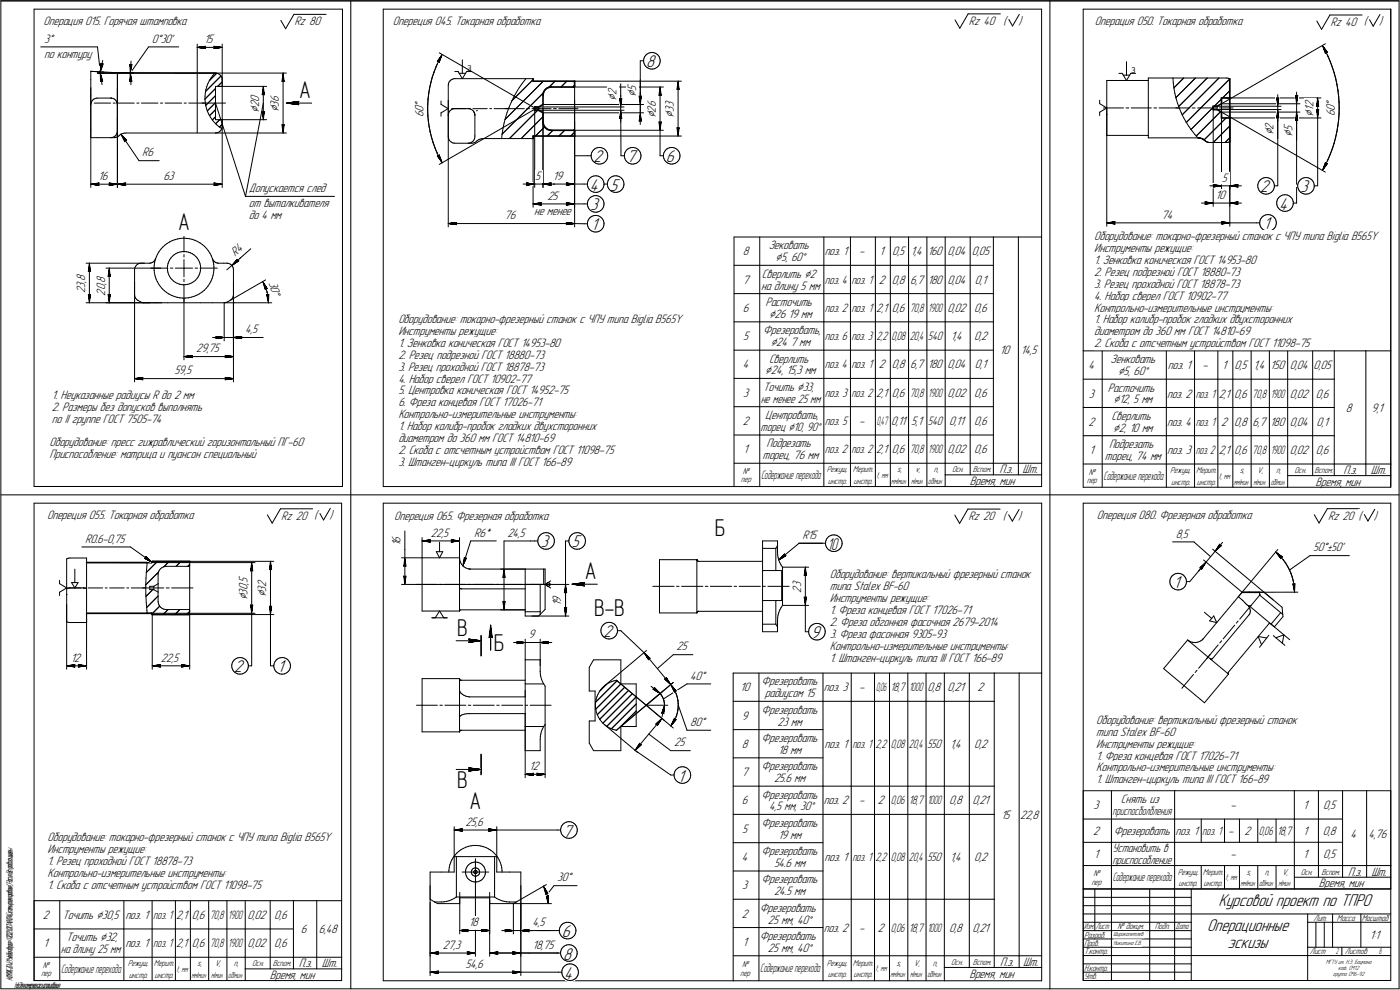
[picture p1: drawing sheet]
<svg xmlns="http://www.w3.org/2000/svg" width="842mm" height="595mm" viewBox="0 0 842 595" stroke-linecap="round" stroke-linejoin="round" font-family="sans-serif">
<defs><g id="words">
<g font-size="14.6">
<text x="180" y="59">А</text>
<text x="107" y="138">А</text>
<text x="430" y="322">Б</text>
<text x="352" y="348">А</text>
<text x="357" y="370">В-В</text>
<text x="275" y="382">В</text>
<text x="297" y="391">Б</text>
<text x="275" y="474">В</text>
<text x="282" y="487">А</text>
</g>
<g font-size="10.9">
<text x="389" y="40">8</text>
<text x="357" y="98">2</text>
<text x="377" y="98">7</text>
<text x="401" y="98">6</text>
<text x="355" y="115">4</text>
<text x="367" y="115">5</text>
<text x="758" y="116">2</text>
<text x="782" y="116">3</text>
<text x="355" y="127">3</text>
<text x="769" y="126">4</text>
<text x="760" y="138">1</text>
<text x="356" y="138">1</text>
<text x="325" y="329">3</text>
<text x="344" y="329">5</text>
<text x="706" y="354">1</text>
<text x="363" y="383">2</text>
<text x="488" y="384">9</text>
<text x="141" y="404">2</text>
<text x="167" y="404">1</text>
<text x="408" y="470">1</text>
<text x="339" y="503">7</text>
<text x="733" y="545">Курсовой проект по ТПРО</text>
<text x="338" y="563">6</text>
<text x="726" y="560">Операционные</text>
<text x="738" y="570">эскизы</text>
<text x="339" y="577">8</text>
<text x="339" y="588">4</text>
</g>
<text font-size="10.6" x="498" y="331">10</text>
<g font-size="8.5">
<text x="383" y="58" transform="rotate(-90 383 58)">Ç</text>
<text x="255" y="64" transform="rotate(-90 255 64)">Å</text>
<text x="371" y="61" transform="rotate(-90 371 61)">Ç</text>
<text x="803" y="64" transform="rotate(-90 803 64)">Å</text>
<text x="156" y="68" transform="rotate(-90 156 68)">Ç</text>
<text x="168" y="68" transform="rotate(-90 168 68)">Ç</text>
<text x="394" y="71" transform="rotate(-90 394 71)">Ç</text>
<text x="405" y="71" transform="rotate(-90 405 71)">Ç</text>
<text x="790" y="70" transform="rotate(-90 790 70)">Ç</text>
<text x="766" y="81" transform="rotate(-90 766 81)">Ç</text>
<text x="777" y="82" transform="rotate(-90 777 82)">Ç</text>
<text x="160" y="359" transform="rotate(-90 160 359)">Ç</text>
<text x="149" y="361" transform="rotate(-90 149 361)">Ç</text>
</g>
<g font-size="7.8">
<text x="26" y="15">Операция 015. Горячая штамповка</text>
<text x="177" y="15">Rz 80</text>
<text x="236" y="15">Опереция 045. Токарная обработка</text>
<text x="583" y="15">Rz 40</text>
<text x="603" y="15">(</text>
<text x="613" y="15">)</text>
<text x="659" y="15">Операция 050. Токарная обработка</text>
<text x="800" y="16">Rz 40 (</text>
<text x="829" y="15">)</text>
<text x="26" y="26">3Å</text>
<text x="91" y="26">0Å30'</text>
<text x="123" y="26">15</text>
<text x="26" y="35">по контуру</text>
<text x="371" y="57" transform="rotate(-90 371 57)">2</text>
<text x="383" y="55" transform="rotate(-90 383 55)">5</text>
<text x="156" y="64" transform="rotate(-90 156 64)">2</text>
<text x="156" y="61" transform="rotate(-90 156 61)">0</text>
<text x="168" y="64" transform="rotate(-90 168 64)">3</text>
<text x="168" y="61" transform="rotate(-90 168 61)">6</text>
<text x="394" y="64" transform="rotate(-90 394 64)">6</text>
<text x="405" y="64" transform="rotate(-90 405 64)">3</text>
<text x="790" y="65" transform="rotate(-90 790 65)">2</text>
<text x="255" y="70" transform="rotate(-90 255 70)">6</text>
<text x="255" y="67" transform="rotate(-90 255 67)">0</text>
<text x="394" y="68" transform="rotate(-90 394 68)">2</text>
<text x="405" y="67" transform="rotate(-90 405 67)">3</text>
<text x="790" y="67" transform="rotate(-90 790 67)">1</text>
<text x="803" y="70" transform="rotate(-90 803 70)">6</text>
<text x="803" y="67" transform="rotate(-90 803 67)">0</text>
<text x="766" y="78" transform="rotate(-90 766 78)">2</text>
<text x="777" y="79" transform="rotate(-90 777 79)">5</text>
<text x="86" y="94">R6</text>
<text x="59" y="108">16</text>
<text x="98" y="108">63</text>
<text x="322" y="108">5</text>
<text x="333" y="108">19</text>
<text x="735" y="109">5</text>
<text x="150" y="116">Допускается след</text>
<text x="731" y="120">10</text>
<text x="150" y="125">от выталкивателя</text>
<text x="329" y="120">25</text>
<text x="150" y="132">до 4 мм</text>
<text x="304" y="132">76</text>
<text x="321" y="129">не менее</text>
<text x="699" y="131">74</text>
<text x="462" y="150">Зековать</text>
<text x="658" y="144">Оборудование: токарно-фрезерный станок с ЧПУ типа Biglia B565Y</text>
<text x="142" y="154" transform="rotate(-41 142 154)">R4</text>
<text x="447" y="154">8</text>
<text x="496" y="154">поз. 1</text>
<text x="517" y="154">-</text>
<text x="529" y="154">1</text>
<text x="537" y="154">0,5</text>
<text x="548" y="154">1,4</text>
<text x="558" y="154">160</text>
<text x="570" y="154">0,04</text>
<text x="584" y="154">0,05</text>
<text x="658" y="152">Инструменты режущие:</text>
<text x="467" y="157">∅5, 60°</text>
<text x="658" y="159">1. Зенковка коническая ГОСТ 14953-80</text>
<text x="458" y="167">Сверлить ∅2</text>
<text x="658" y="166">2. Резец подрезной ГОСТ 18880-73</text>
<text x="51" y="173" transform="rotate(-90 51 173)">3</text>
<text x="51" y="170" transform="rotate(-90 51 170)">,</text>
<text x="51" y="169" transform="rotate(-90 51 169)">8</text>
<text x="63" y="171" transform="rotate(-90 63 171)">,</text>
<text x="63" y="170" transform="rotate(-90 63 170)">8</text>
<text x="162" y="170" transform="rotate(75 162 170)">30Å</text>
<text x="447" y="171">7</text>
<text x="529" y="171">2</text>
<text x="536" y="171">0,8</text>
<text x="547" y="171">6,7</text>
<text x="558" y="171">180</text>
<text x="570" y="171">0,04</text>
<text x="586" y="171">0,1</text>
<text x="658" y="173">3. Резец проходной ГОСТ 18878-73</text>
<text x="51" y="176" transform="rotate(-90 51 176)">2</text>
<text x="63" y="178" transform="rotate(-90 63 178)">2</text>
<text x="63" y="175" transform="rotate(-90 63 175)">0</text>
<text x="458" y="174">на длину 5 мм</text>
<text x="460" y="184">Расточить</text>
<text x="658" y="180">4. Набор сверел ГОСТ 10902-77</text>
<text x="447" y="188">6</text>
<text x="463" y="191">∅26</text>
<text x="474" y="191">19 мм</text>
<text x="527" y="188">2,1</text>
<text x="536" y="188">0,6</text>
<text x="570" y="188">0,02</text>
<text x="586" y="188">0,6</text>
<text x="658" y="187">Контрольно-измерительные инструменты:</text>
<text x="240" y="194">Оборудование: токарно-фрезерный станок с ЧПУ типа Biglia B565Y</text>
<text x="658" y="194">1. Набор калибр-пробок гладких двухсторонних</text>
<text x="147" y="200">4,5</text>
<text x="240" y="201">Инструменты режущие:</text>
<text x="459" y="201">Фрезеровать,</text>
<text x="658" y="202">диаметром до 360 мм ГОСТ 14810-69</text>
<text x="240" y="209">1. Зенковка коническая ГОСТ 14953-80</text>
<text x="447" y="205">5</text>
<text x="464" y="208">∅24</text>
<text x="475" y="208">7 мм</text>
<text x="572" y="205">1,4</text>
<text x="586" y="205">0,2</text>
<text x="658" y="209">2. Скоба с отсчетным устройством ГОСТ 11098-75</text>
<text x="118" y="212">29,75</text>
<text x="240" y="216">2. Резец подрезной ГОСТ 18880-73</text>
<text x="601" y="213">10</text>
<text x="614" y="213">14,5</text>
<text x="447" y="222">4</text>
<text x="463" y="218">Сверлить</text>
<text x="529" y="222">2</text>
<text x="536" y="222">0,8</text>
<text x="547" y="222">6,7</text>
<text x="558" y="222">180</text>
<text x="570" y="222">0,04</text>
<text x="586" y="222">0,1</text>
<text x="655" y="222">4</text>
<text x="668" y="218">Зенковать</text>
<text x="702" y="222">поз. 1</text>
<text x="723" y="222">-</text>
<text x="735" y="222">1</text>
<text x="743" y="222">0,5</text>
<text x="754" y="222">1,4</text>
<text x="764" y="222">150</text>
<text x="776" y="222">0,04</text>
<text x="790" y="222">0,05</text>
<text x="105" y="225">59,5</text>
<text x="240" y="223">3. Резец проходной ГОСТ 18878-73</text>
<text x="460" y="225">∅24, 15,3 мм</text>
<text x="673" y="226">∅5, 60°</text>
<text x="240" y="230">4. Набор сверел ГОСТ 10902-77</text>
<text x="240" y="237">5. Центровка коническая ГОСТ 14952-75</text>
<text x="447" y="239">3</text>
<text x="459" y="235">Точить ∅33,</text>
<text x="527" y="239">2,1</text>
<text x="536" y="239">0,6</text>
<text x="570" y="239">0,02</text>
<text x="586" y="239">0,6</text>
<text x="655" y="239">3</text>
<text x="666" y="235">Расточить</text>
<text x="702" y="239">поз. 2</text>
<text x="733" y="239">2,1</text>
<text x="742" y="239">0,6</text>
<text x="776" y="239">0,02</text>
<text x="791" y="239">0,6</text>
<text x="31" y="240">1. Неуказанные радиусы R до 2 мм</text>
<text x="240" y="244">6. Фреза концевая ГОСТ 17026-71</text>
<text x="670" y="243">∅12, 5 мм</text>
<text x="31" y="247">2. Размеры без допусков выполнять</text>
<text x="240" y="251">Контрольно-измерительные инструменты:</text>
<text x="460" y="252">Центровать,</text>
<text x="810" y="247">8</text>
<text x="825" y="247">9,1</text>
<text x="31" y="254">по II группе ГОСТ 7505-74</text>
<text x="447" y="256">2</text>
<text x="517" y="256">-</text>
<text x="536" y="256">0,11</text>
<text x="548" y="256">5,1</text>
<text x="571" y="256">0,11</text>
<text x="586" y="256">0,6</text>
<text x="655" y="256">2</text>
<text x="669" y="252">Сверлить</text>
<text x="702" y="256">поз. 4</text>
<text x="735" y="256">2</text>
<text x="742" y="256">0,8</text>
<text x="753" y="256">6,7</text>
<text x="764" y="256">180</text>
<text x="776" y="256">0,04</text>
<text x="792" y="256">0,1</text>
<text x="240" y="259">1. Набор калибр-пробок гладких двухсторонних</text>
<text x="670" y="260">∅2, 10 мм</text>
<text x="30" y="268">Оборудование: пресс гижравлический горизонтальный ПГ-60</text>
<text x="240" y="266">диаметром до 360 мм ГОСТ 14810-69</text>
<text x="461" y="269">Подрезать</text>
<text x="667" y="269">Подрезать</text>
<text x="30" y="275">Приспособление: матрица и пуансон специальный</text>
<text x="240" y="273">2. Скоба с отсчетным устройством ГОСТ 11098-75</text>
<text x="447" y="273">1</text>
<text x="527" y="273">2,1</text>
<text x="536" y="273">0,6</text>
<text x="570" y="273">0,02</text>
<text x="586" y="273">0,6</text>
<text x="655" y="273">1</text>
<text x="702" y="273">поз. 3</text>
<text x="733" y="273">2,1</text>
<text x="742" y="273">0,6</text>
<text x="776" y="273">0,02</text>
<text x="791" y="273">0,6</text>
<text x="240" y="280">3. Штанген-циркуль типа III ГОСТ 166-89</text>
<text x="459" y="276">торец, 76 мм</text>
<text x="665" y="277">торец, 74 мм</text>
<text x="601" y="285">П.з.</text>
<text x="615" y="285">Шт.</text>
<text x="808" y="285">П.з.</text>
<text x="825" y="285">Шт.</text>
<text x="583" y="292">Время, мин</text>
<text x="791" y="292">Время, мин</text>
<text x="198" y="312">)</text>
<text x="28" y="312">Опереция 055. Токарная обработка</text>
<text x="169" y="313">Rz 20 (</text>
<text x="237" y="312">Опереция 065. Фрезерная обработка</text>
<text x="583" y="313">Rz 20</text>
<text x="603" y="313">(</text>
<text x="612" y="313">)</text>
<text x="660" y="312">Опереция 080. Фрезерная обработка</text>
<text x="799" y="312">Rz 20 (</text>
<text x="826" y="313">)</text>
<text x="259" y="323">22,5</text>
<text x="285" y="323">R6*</text>
<text x="305" y="323">24,5</text>
<text x="707" y="323">8,5</text>
<text x="51" y="326">R0.6-0,75</text>
<text x="241" y="328" transform="rotate(-90 241 328)">1</text>
<text x="241" y="326" transform="rotate(-90 241 326)">6</text>
<text x="483" y="324">R15</text>
<text x="790" y="331">50Å±50'</text>
<text x="499" y="348">Оборудование: вертикальный фрезерный станок</text>
<text x="149" y="352" transform="rotate(-90 149 352)">,</text>
<text x="149" y="351" transform="rotate(-90 149 351)">5</text>
<text x="160" y="353" transform="rotate(-90 160 353)">2</text>
<text x="482" y="353" transform="rotate(-90 482 353)">3</text>
<text x="149" y="358" transform="rotate(-90 149 358)">3</text>
<text x="149" y="355" transform="rotate(-90 149 355)">0</text>
<text x="160" y="356" transform="rotate(-90 160 356)">3</text>
<text x="482" y="356" transform="rotate(-90 482 356)">2</text>
<text x="499" y="355">типа Stalex BF-60</text>
<text x="338" y="364" transform="rotate(-90 338 364)">1</text>
<text x="338" y="362" transform="rotate(-90 338 362)">9</text>
<text x="499" y="362">Инструменты режущие:</text>
<text x="499" y="369">1. Фреза концевая ГОСТ 17026-71</text>
<text x="499" y="376">2. Фреза обгонная фасочная 2679-2014</text>
<text x="318" y="384">9</text>
<text x="499" y="383">3. Фреза фасонная 9305-93</text>
<text x="407" y="391">25</text>
<text x="499" y="391">Контрольно-измерительные инструменты:</text>
<text x="43" y="398">12</text>
<text x="97" y="398">22,5</text>
<text x="499" y="398">1. Штанген-циркуль типа III ГОСТ 166-89</text>
<text x="415" y="409">40Å</text>
<text x="458" y="412">Фрезеровать</text>
<text x="445" y="416">10</text>
<text x="460" y="419">радиусом 15</text>
<text x="496" y="416">поз. 3</text>
<text x="517" y="416">-</text>
<text x="558" y="416">0,8</text>
<text x="570" y="416">0,21</text>
<text x="588" y="416">2</text>
<text x="458" y="429">Фрезеровать</text>
<text x="415" y="436">80Å</text>
<text x="446" y="433">9</text>
<text x="468" y="436">23 мм</text>
<text x="659" y="435">Оборудование: вертикальный фрезерный станок</text>
<text x="659" y="442">типа Stalex BF-60</text>
<text x="405" y="449">25</text>
<text x="446" y="450">8</text>
<text x="458" y="446">Фрезеровать</text>
<text x="496" y="450">поз. 1</text>
<text x="571" y="450">1,4</text>
<text x="586" y="450">0,2</text>
<text x="659" y="450">Инструменты режущие:</text>
<text x="468" y="453">18 мм</text>
<text x="659" y="457">1. Фреза концевая ГОСТ 17026-71</text>
<text x="318" y="463">12</text>
<text x="446" y="467">7</text>
<text x="458" y="463">Фрезеровать</text>
<text x="659" y="464">Контрольно-измерительные инструменты:</text>
<text x="466" y="470">25.6 мм</text>
<text x="659" y="471">1. Штанген-циркуль типа III ГОСТ 166-89</text>
<text x="446" y="484">6</text>
<text x="458" y="480">Фрезеровать</text>
<text x="496" y="484">поз. 2</text>
<text x="517" y="484">-</text>
<text x="528" y="484">2</text>
<text x="571" y="484">0,8</text>
<text x="585" y="484">0,21</text>
<text x="674" y="483">Снять из</text>
<text x="463" y="487">4,5 мм, 30°</text>
<text x="658" y="486">3</text>
<text x="740" y="486">-</text>
<text x="784" y="486">1</text>
<text x="796" y="486">0,5</text>
<text x="280" y="496">25,6</text>
<text x="458" y="497">Фрезеровать</text>
<text x="602" y="492">15</text>
<text x="614" y="492">22,8</text>
<text x="446" y="501">5</text>
<text x="658" y="502">2</text>
<text x="670" y="502">Фрезеровать</text>
<text x="707" y="502">поз. 1</text>
<text x="739" y="502">-</text>
<text x="749" y="502">2</text>
<text x="784" y="502">1</text>
<text x="796" y="502">0,8</text>
<text x="29" y="506">Оборудование: токарно-фрезерный станок с ЧПУ типа Biglia B565Y</text>
<text x="468" y="504">19 мм</text>
<text x="812" y="504">4</text>
<text x="823" y="504">4,76</text>
<text x="29" y="513">Инструменты режущие:</text>
<text x="458" y="514">Фрезеровать</text>
<text x="658" y="516">1</text>
<text x="740" y="516">-</text>
<text x="784" y="516">1</text>
<text x="796" y="516">0,5</text>
<text x="29" y="520">1. Резец проходной ГОСТ 18878-73</text>
<text x="446" y="518">4</text>
<text x="466" y="521">54.6 мм</text>
<text x="496" y="518">поз. 1</text>
<text x="571" y="518">1,4</text>
<text x="586" y="518">0,2</text>
<text x="29" y="527">Контрольно-измерительные инструменты:</text>
<text x="811" y="526">П.з.</text>
<text x="825" y="526">Шт.</text>
<text x="335" y="530">30Å</text>
<text x="458" y="531">Фрезеровать</text>
<text x="793" y="533">Время, мин</text>
<text x="29" y="534">1. Скоба с отсчетным устройством ГОСТ 11098-75</text>
<text x="446" y="535">3</text>
<text x="466" y="538">24.5 мм</text>
<text x="446" y="552">2</text>
<text x="457" y="548">Фрезеровать</text>
<text x="26" y="553">2</text>
<text x="38" y="553">Точить ∅30,5</text>
<text x="75" y="553">поз. 1</text>
<text x="106" y="553">2,1</text>
<text x="115" y="553">0,6</text>
<text x="149" y="553">0,02</text>
<text x="165" y="553">0,6</text>
<text x="282" y="557">18</text>
<text x="320" y="557">4,5</text>
<text x="462" y="555">25 мм, 40°</text>
<text x="181" y="561">6</text>
<text x="192" y="561">6,48</text>
<text x="496" y="560">поз. 2</text>
<text x="517" y="560">-</text>
<text x="528" y="560">2</text>
<text x="571" y="560">0,8</text>
<text x="585" y="560">0,21</text>
<text x="26" y="570">1</text>
<text x="40" y="566">Точить ∅32,</text>
<text x="75" y="570">поз. 1</text>
<text x="106" y="570">2,1</text>
<text x="115" y="570">0,6</text>
<text x="149" y="570">0,02</text>
<text x="165" y="570">0,6</text>
<text x="447" y="569">1</text>
<text x="457" y="565">Фрезеровать</text>
<text x="824" y="565">1:1</text>
<text x="266" y="570">27,3</text>
<text x="320" y="570">18,75</text>
<text x="462" y="572">25 мм, 40°</text>
<text x="180" y="582">П.з.</text>
<text x="194" y="582">Шт.</text>
<text x="280" y="582">54,6</text>
<text x="602" y="581">П.з.</text>
<text x="615" y="581">Шт.</text>
<text x="162" y="589">Время, мин</text>
<text x="583" y="588">Время, мин</text>
</g>
<g font-size="7.7">
<text x="496" y="171">поз. 4</text>
<text x="512" y="171">поз. 1</text>
<text x="496" y="188">поз. 2</text>
<text x="512" y="188">поз. 1</text>
<text x="496" y="205">поз. 6</text>
<text x="512" y="205">поз. 3</text>
<text x="558" y="205">540</text>
<text x="496" y="222">поз. 4</text>
<text x="512" y="222">поз. 1</text>
<text x="496" y="239">поз. 3</text>
<text x="512" y="239">поз. 2</text>
<text x="458" y="242">не менее 25 мм</text>
<text x="496" y="256">поз. 5</text>
<text x="558" y="256">540</text>
<text x="458" y="259">торец ∅10, 90°</text>
<text x="496" y="273">поз. 2</text>
<text x="512" y="273">поз. 2</text>
<text x="536" y="416">18,7</text>
<text x="558" y="450">550</text>
<text x="547" y="484">18,7</text>
<text x="768" y="502">18,7</text>
<text x="669" y="513">Установить в</text>
<text x="558" y="518">550</text>
<text x="669" y="519">приспособление</text>
<text x="547" y="560">18,7</text>
<text x="37" y="573">на длину 25 мм</text>
</g>
<g font-size="7.6">
<text x="547" y="188">70,8</text>
<text x="527" y="205">2,2</text>
<text x="536" y="205">0,08</text>
<text x="547" y="205">20,4</text>
<text x="547" y="239">70,8</text>
<text x="719" y="239">поз. 1</text>
<text x="753" y="239">70,8</text>
<text x="719" y="256">поз. 1</text>
<text x="547" y="273">70,8</text>
<text x="719" y="273">поз. 2</text>
<text x="753" y="273">70,8</text>
<text x="513" y="450">поз. 1</text>
<text x="527" y="450">2,2</text>
<text x="536" y="450">0,08</text>
<text x="547" y="450">20,4</text>
<text x="536" y="484">0,06</text>
<text x="669" y="490">приспосболбления</text>
<text x="723" y="502">поз. 1</text>
<text x="757" y="502">0,06</text>
<text x="513" y="518">поз. 1</text>
<text x="527" y="518">2,2</text>
<text x="536" y="518">0,08</text>
<text x="547" y="518">20,4</text>
<text x="92" y="553">поз. 1</text>
<text x="126" y="553">70,8</text>
<text x="536" y="560">0,06</text>
<text x="92" y="570">поз. 1</text>
<text x="126" y="570">70,8</text>
</g>
<g font-size="7.5">
<text x="558" y="188">1900</text>
<text x="558" y="239">1900</text>
<text x="764" y="239">1900</text>
<text x="527" y="256">0,47</text>
<text x="558" y="273">1900</text>
<text x="764" y="273">1900</text>
<text x="458" y="288">Содержание перехода</text>
<text x="664" y="288">Содержание перехода</text>
<text x="527" y="416">0,06</text>
<text x="547" y="416">1</text>
<text x="548" y="416">000</text>
<text x="558" y="484">1000</text>
<text x="669" y="530">Содержание перехода</text>
<text x="137" y="553">1900</text>
<text x="558" y="560">1000</text>
<text x="137" y="570">1900</text>
<text x="37" y="585">Содержание перехода</text>
<text x="457" y="585">Содержание перехода</text>
</g>
<g font-size="7.3">
<text x="281" y="43">з</text>
<text x="680" y="44">з</text>
</g>
<g font-size="5.5">
<text x="447" y="285">№</text>
<text x="497" y="284">Режущ.</text>
<text x="513" y="284">Мерит.</text>
<text x="540" y="284">s,</text>
<text x="551" y="284">v,</text>
<text x="562" y="284">n,</text>
<text x="573" y="284">Осн.</text>
<text x="585" y="284">Вспом.</text>
<text x="655" y="285">№</text>
<text x="704" y="284">Режущ.</text>
<text x="719" y="284">Мерит.</text>
<text x="746" y="284">s,</text>
<text x="756" y="284">V,</text>
<text x="768" y="284">n,</text>
<text x="779" y="284">Осн.</text>
<text x="791" y="284">Вспом.</text>
<text x="446" y="290">пер</text>
<text x="498" y="291">инстр.</text>
<text x="513" y="291">инстр.</text>
<text x="654" y="290">пер</text>
<text x="704" y="291">инстр.</text>
<text x="720" y="291">инстр.</text>
<text x="658" y="527">№</text>
<text x="708" y="526">Режущ.</text>
<text x="723" y="526">Мерит.</text>
<text x="750" y="526">s,</text>
<text x="761" y="526">n,</text>
<text x="771" y="526">V,</text>
<text x="782" y="526">Осн.</text>
<text x="795" y="526">Вспом.</text>
<text x="656" y="532">пер</text>
<text x="709" y="533">инстр.</text>
<text x="724" y="533">инстр.</text>
<text x="790" y="554">Лит.</text>
<text x="804" y="554">Масса</text>
<text x="819" y="554">Масштаб</text>
<text x="652" y="564">Разраб.</text>
<text x="672" y="559">№ докум.</text>
<text x="695" y="559">Подп.</text>
<text x="652" y="569">Пров.</text>
<text x="652" y="574">Т.контр.</text>
<text x="788" y="574">Лист</text>
<text x="809" y="574">Листов</text>
<text x="26" y="582">№</text>
<text x="77" y="581">Режущ.</text>
<text x="92" y="581">Мерит.</text>
<text x="119" y="581">s,</text>
<text x="129" y="581">V,</text>
<text x="141" y="581">n,</text>
<text x="152" y="581">Осн.</text>
<text x="164" y="581">Вспом.</text>
<text x="446" y="582">№</text>
<text x="497" y="581">Режущ.</text>
<text x="513" y="581">Мерит.</text>
<text x="539" y="581">s,</text>
<text x="550" y="581">V,</text>
<text x="561" y="581">n,</text>
<text x="572" y="580">Осн.</text>
<text x="585" y="580">Вспом.</text>
<text x="25" y="587">пер</text>
<text x="77" y="588">инстр.</text>
<text x="93" y="588">инстр.</text>
<text x="445" y="587">пер</text>
<text x="498" y="588">инстр.</text>
<text x="513" y="588">инстр.</text>
<text x="652" y="584">Н.контр.</text>
<text x="652" y="589">Утв.</text>
</g>
<g font-size="5.4">
<text x="527" y="287">t, мм</text>
<text x="733" y="288">t, мм</text>
<text x="737" y="529">t, мм</text>
<text x="652" y="559">Изм.</text>
<text x="659" y="559">Лист</text>
<text x="707" y="559">Дата</text>
<text x="106" y="584">t, мм</text>
<text x="527" y="584">t, мм</text>
<text x="7" y="590" transform="rotate(-90 7 590)">КОМПАС-3Dv21Учебнаяверсия©2022ООО&quot;АСКОН-Системыпроектирования&quot;,Россия.Всеправазащищены.</text>
<text x="8" y="594">Недлякоммерческогоиспользования</text>
</g>
<g font-size="5.3">
<text x="536" y="291">мм|мин</text>
<text x="548" y="291">м|мин</text>
<text x="558" y="291">об|мин</text>
<text x="742" y="291">мм|мин</text>
<text x="754" y="291">м|мин</text>
<text x="764" y="291">об|мин</text>
<text x="746" y="533">мм|мин</text>
<text x="757" y="533">об|мин</text>
<text x="769" y="533">м|мин</text>
<text x="804" y="574">2</text>
<text x="829" y="574">8</text>
<text x="115" y="588">мм|мин</text>
<text x="127" y="588">м|мин</text>
<text x="137" y="588">об|мин</text>
<text x="536" y="588">мм|мин</text>
<text x="547" y="588">м|мин</text>
<text x="558" y="588">об|мин</text>
</g>
<g font-size="3.9">
<text x="670" y="563">Широкопетлев</text>
<text x="670" y="568">Никитина Е.В.</text>
<text x="797" y="579">МГТУ им. Н.Э. Баумана</text>
<text x="802" y="587">группа СМ6-92</text>
<text x="805" y="583">каф. СМ12</text>
</g>
</g></defs>
<g fill="none" stroke="#000" stroke-width=".6">
<path d="M1 1h841zM1 1v593zM20 6h186zM20 6v286zM169 12l3 5zM177 9l-5 8zM177 9h19zM206 6v286zM211 1v297zM231 6h395zM231 6v286zM574 12l3 5z"/>
<path d="M582 8l-5 9zM582 8h20zM607 12l2 4zM613 9l-4 7zM626 6v136zM631 1v594zM652 6v205zM652 6h185zM792 13l3 5zM800 9l-5 9zM800 9h19zM824 12l2 4z"/>
<path d="M830 9l-4 7zM837 6v286zM837 6v205zM842 1v593zM25 28h34zM59 28l1 16zM61 38v1zM61 38l-1 5zM61 39l1-1zM62 36l-2 7zM62 38l-2 5zM78 39h1z"/>
<path d="M78 39v5zM79 39h.1M79 37l-1 7zM79 39l-1 5zM89 28l-11 16zM89 28h18zM119 27v17zM119 28h5zM119 28l5 1zM119 28h15zM123 28l1 1zM124 28h-1z"/>
<path d="M129 29l5-1zM129 28h.1M129 28h5zM129 28v1zM134 27v25zM263 37h1zM264 37l-2 3zM264 37v1zM264 32l60 34zM265 34l-1 3zM266 33l-1 1zM266 33l-2 5z"/>
<path d="M266 33l-3 4zM278 36v8zM385 37v31zM385 37h2zM387 36v1zM387 36h.1M387 37v1zM387 38l1 1zM387 35v1zM388 39v1zM388 34l-1 1zM388 40l1 1z"/>
<path d="M388 33h1zM388 33v1zM389 33l1-1zM390 32h1zM391 32h1zM392 32h1zM393 32h.1M393 32h1zM394 32l1 1zM395 33h1zM396 33v1zM396 39v1z"/>
<path d="M396 34l1 1zM397 38l-1 1zM397 35v1zM397 36v1zM397 38h.1M397 37v1zM397 37h.1M678 37v8zM795 28h.1M795 27l3 4zM795 27l2 5zM795 28l2 3z"/>
<path d="M797 31l2 3zM798 31h.1M798 31l-1 1zM799 34l1 3zM800 37l1 3zM55 48v9zM55 57v6zM55 43l16 1zM55 43v5zM55 53v60zM55 43h7zM57 60v-1z"/>
<path d="M57 59h1zM58 59h1zM59 44h70zM59 59h8zM59 44h113zM59 44h21zM59 44h3zM60 44v5zM60 44l2 5zM60 44l1 7zM60 43v1zM61 48l-1 1z"/>
<path d="M61 48l1 1zM67 59h.1M67 59h1zM68 59l1 1zM69 60h.1M71 44v18zM71 44v38zM71 44h48zM71 44h.1M71 53v60zM71 44h9zM78 49l1-1z"/>
<path d="M78 44h.1M78 44v5zM78 44l1 5zM78 44l1 7zM79 48v1zM119 44v36zM119 44h10zM123 60v2zM123 58v2zM123 56v2zM124 55l9-9zM124 54l-1 2z"/>
<path d="M124 52v2zM125 50l-1 2zM126 49l-1 1zM126 48l4-4zM127 47l-1 2zM128 45l-1 2zM130 44h.1M129 44l-1 1zM130 53l-7 7zM130 52v20zM130 52h4zM130 44h1z"/>
<path d="M131 52l3-3zM131 44l1 1zM132 52h28zM132 45h1zM133 45v1zM133 46v1zM133 47h1zM134 47v1zM134 48v4zM134 52v20zM158 57v-1zM158 52l1 5z"/>
<path d="M158 56l1 1zM158 52v5zM158 52v20zM170 49v-1zM170 44l1 5zM170 48l1 1zM170 44v5zM170 44v36zM257 60v3zM258 56l-1 4zM258 53v3zM259 50l-1 3z"/>
<path d="M260 47l-1 3zM261 43l-1 4zM262 40l-1 3zM270 51v18zM270 51h.1M270 50v1zM270 49v1zM271 49v-1zM271 49h-1zM271 48h1zM272 48l1-1zM273 47h1z"/>
<path d="M274 43h2zM274 47h42zM276 43l2 4zM276 44h2zM278 44h2zM281 43l-3 4zM281 43h3zM309 58l-1 3zM311 55l-2 3zM312 53l-1 2zM314 50l-2 3zM316 47h5z"/>
<path d="M316 47l-2 3zM330 53l4-4zM337 52l4-3zM345 52h54zM346 51l-2 1zM346 52v27zM346 49h64zM373 59v1zM373 59v5zM373 50v13zM373 60l1-1zM373 57v7z"/>
<path d="M374 59l-1 5zM384 58h1zM384 58l1 5zM385 48v12zM385 58h1zM385 56v7zM386 58l-1 5zM389 41h1zM390 41h1zM391 41l1 1zM392 42h.1M392 42l1-1z"/>
<path d="M393 41h1zM394 41h1zM395 41l1-1zM396 57h1zM397 52l1 5zM397 57h1zM397 52l-1 5zM397 52v26zM407 54l1-1zM408 49v5zM408 53v1zM408 49l-1 5z"/>
<path d="M408 49v33zM666 48v17zM666 48h25zM673 44h2zM675 44l3 4zM676 45h2zM678 45h1zM680 44l-2 4zM680 44h3zM691 47h14zM691 47v36zM705 47h33z"/>
<path d="M705 47l1 3zM706 50v3zM706 53l6-6zM706 53l1 3zM707 56v3zM707 59l12-12zM707 59l1 3zM735 59l5-4zM737 59h58zM738 47h1zM739 47h.1M739 47h1z"/>
<path d="M768 59h1zM768 59l1 5zM769 59h.1M769 57v7zM769 59v5zM779 57l1 1zM779 57l1 5zM780 58l1-1zM780 55v7zM781 57l-1 5zM793 59v5zM793 59l-1 5z"/>
<path d="M793 59v12zM801 40l1 4zM802 44l1 3zM803 47l1 4zM804 51l1 3zM805 54v4zM805 58v3zM55 63v15zM55 78v1zM55 79v4zM55 62v1zM55 61v1z"/>
<path d="M55 61h.1M56 60l-1 1zM56 60h1zM57 62h10zM68 62h1zM69 60l1 1zM70 61h.1M70 61l1 1zM71 80h-1zM71 62v1zM71 79v1zM71 78v1z"/>
<path d="M71 63v15zM71 63h.1M71 70v43zM71 62h10zM76 80h54zM82 62h2zM85 62h10zM97 62h1zM99 62h10zM111 62h1zM114 62h9zM121 62h15z"/>
<path d="M123 62l1 2zM124 63l6-6zM124 64v1zM124 65l1 2zM125 67l5-5zM125 67l1 2zM126 69l1 2zM126 70l4-4zM127 71l1 1zM128 72l1 2zM129 74l1 1zM130 80h.1"/>
<path d="M130 70l-2 2zM130 72h4zM130 80h42zM130 62l18 56zM130 75l2 1zM130 80h1zM131 80l1-1zM132 72h28zM132 76l1 1zM132 79h1zM132 76l2-1zM132 72l-2 2z"/>
<path d="M133 78v1zM133 77v1zM134 77h-1zM134 72v4zM134 76v1zM134 72v41zM158 67v5zM158 67h.1M158 67h1zM158 62l-10 56zM159 67l-1 5zM170 75v5z"/>
<path d="M170 75h.1M170 75h1zM171 75l-1 5zM172 62h15zM172 62l8-1zM172 62l8 1zM179 62l1 1zM180 61l-1 1zM257 66v4zM257 63v3zM257 70l1 3zM258 73v3z"/>
<path d="M258 76l1 3zM259 79l1 4zM265 63l5 2zM265 61v2zM265 68l5-3zM265 68v2zM270 69v12zM270 69h.1M270 60v76zM270 68v1zM270 68h.1M270 67v1z"/>
<path d="M271 66l-1 1zM271 66h1zM272 66h.1M272 65h8zM272 66l1-1zM273 65h1zM274 65h8zM282 65h.1M282 65h1zM282 65l1 1zM283 66h1zM284 66h.1"/>
<path d="M284 66l1 1zM284 65h9zM285 67v1zM285 68h.1M285 68h1zM285 68l1 1zM286 68v1zM286 69v12zM286 69h.1M287 67h.1M295 65h1zM297 65h9z"/>
<path d="M303 77l-1 4zM303 74v3zM304 72l23-23zM304 65h11zM304 71l-1 3zM305 68l-1 3zM306 64l-1 4zM308 61l-2 3zM308 61l13-13zM317 65h2zM320 65h11zM322 65v48z"/>
<path d="M323 64h52zM323 66l-17 17zM324 64v2zM324 66h51zM327 70l-14 13zM327 63v5zM327 68h60zM327 63h60zM327 73v40zM327 65v48zM333 65h2zM336 65h12z"/>
<path d="M345 78h54zM346 73v40zM346 60v76zM373 71h.1M373 63v1zM373 66v5zM373 71h1zM373 66l1 5zM373 66v7zM373 64v2zM373 66l1 28zM384 73l1-1z"/>
<path d="M385 60v3zM385 68l-1 5zM385 72l1 1zM385 68l1 5zM385 68v7zM385 63v5zM396 73l1 5zM396 73l1 1zM397 74l1-1zM397 78v16zM398 73l-1 5zM407 77l1 5z"/>
<path d="M407 77h1zM408 77h.1M408 77v5zM661 62l5 3zM661 60v2zM661 67l5-2zM661 67v2zM664 65h12zM666 65v16zM666 65v71zM666 69h.1M677 65h2z"/>
<path d="M680 65h12zM694 65h2zM697 65h12zM707 65h9zM708 62l1 3zM709 64l17-17zM709 65l1 3zM710 68l2 3zM711 69l22-22zM712 71l1 2zM713 73l2 3zM714 74l26-27z"/>
<path d="M715 76l2 2zM716 78l14-13zM717 78l2 3zM717 65h2zM720 65h9zM730 64v2zM730 65v59zM730 65h2zM730 64l5-4zM731 66h40zM731 64h40zM732 64v2z"/>
<path d="M733 65h9zM735 62v5zM735 67l62 36zM735 62l62-36zM735 67h47zM735 62h47zM735 69v45zM740 71h55zM740 65v59zM740 71v43zM740 65v71zM768 71l1-1z"/>
<path d="M769 66v5zM769 71v12zM769 66l-1 5zM769 70v1zM769 66v7zM769 64v2zM769 71v41zM779 72h1zM780 67v5zM780 72v12zM780 67l-1 5zM780 72h1z"/>
<path d="M780 67l1 5zM780 67v7zM780 62v5zM780 67v55zM792 66l1 5zM792 66h1zM792 64l1-1zM793 66h.1M793 63v1zM793 71v41zM793 66v5zM804 79l-1 4z"/>
<path d="M805 76l-1 3zM805 72v4zM805 69v3zM805 61v4zM805 65v4zM55 83h4zM59 83h8zM67 83h.1M67 83h1zM68 83h1zM68 83l1-1zM69 82h.1"/>
<path d="M69 83h1zM70 83v-1zM70 81l-1 1zM70 80v1zM70 82h1zM71 82h1zM72 82v-1zM72 81h1zM73 81l1-1zM73 81l3 3zM73 81l2 4zM73 81l11 16z"/>
<path d="M74 80h1zM75 80h1zM75 84h1zM75 84v1zM84 97h12zM260 83l1 3zM261 86l1 3zM262 89l1 3zM263 92l1 3zM263 94l3 4zM263 94h1zM264 93v1z"/>
<path d="M264 93l2 5zM264 99l60-35zM264 95l2 3zM270 81v1zM270 82v1zM270 83v1zM270 84h.1M270 84l1 1zM271 85l1 1zM272 86h.1M272 86h1zM273 86h1z"/>
<path d="M274 86h8zM282 86h1zM282 86h.1M283 86h1zM284 86v-1zM284 86h1zM285 86h.1M285 84l-1 1zM285 84h.1M285 86l1-1zM286 83l-1 1zM286 81v1z"/>
<path d="M286 82v1zM286 85h1zM287 85h.1M287 85l1-1zM288 84h1zM289 84l1-1zM290 83h1zM291 83h11zM302 83h19zM302 81l25-25zM302 81v2zM321 83h.1"/>
<path d="M321 83v42zM322 82l6-6zM329 82l4-4zM336 82l4-4zM343 82l3-3zM346 82h64zM346 80v45zM346 94h8zM354 94h2zM356 94h.1M356 94v1zM356 93v1z"/>
<path d="M356 95v1zM356 92v1zM356 96l1 1zM356 91v1zM357 97v1zM357 90h1zM357 90l-1 1zM357 98h1zM358 90v-1zM358 98h1zM358 89h1zM359 98l1 1z"/>
<path d="M359 89h1zM360 99h1zM360 89h1zM361 99l1-1zM361 89h1zM362 98h1zM362 89h1zM363 98h.1M363 89l1 1zM363 98l1-1zM364 90h.1M364 90l1 1z"/>
<path d="M365 96l-1 1zM365 91v1zM365 96h.1M365 92v1zM365 93l1 1zM365 95v1zM366 94l-1 1zM366 94h.1M374 94h2zM376 94h.1M376 94v1zM376 93v1z"/>
<path d="M376 95v1zM376 92v1zM376 96l1 1zM376 91v1zM377 97v1zM377 90h1zM377 90l-1 1zM377 98h1zM378 90v-1zM378 98h1zM378 89h1zM379 98l1 1z"/>
<path d="M379 89h1zM380 99h1zM380 89h1zM381 99l1-1zM381 89h1zM382 98h1zM382 89h1zM383 98h.1M383 89l1 1zM383 98l1-1zM384 90h.1M384 90l1 1z"/>
<path d="M385 96l-1 1zM385 91v1zM385 96h.1M385 92v1zM385 95v1zM385 93l1 1zM386 94l-1 1zM386 94h.1M397 94h2zM399 94h.1M399 94v1zM399 93v1z"/>
<path d="M399 95l1 1zM399 92v1zM400 96v1zM400 91l-1 1zM400 97l1 1zM400 90h1zM400 90v1zM401 98h1zM401 90l1-1zM402 98h1zM402 89h1zM403 98v1z"/>
<path d="M403 89h1zM403 99h1zM404 89h.1M404 99l1-1zM404 89h1zM405 98h1zM405 89h1zM406 98h1zM406 89l1 1zM407 98l1-1zM407 90h1zM408 90v1z"/>
<path d="M408 96v1zM408 91l1 1zM409 96h-1zM409 92v1zM409 93v1zM409 95v1zM409 94v1zM409 94h.1M666 81h25zM691 83h29zM719 81l1 2zM719 82l15-15z"/>
<path d="M720 83h.1M721 83h.1M721 83h1zM722 83h.1M722 83h1zM723 83h.1M723 83l1 1zM723 84h.1M724 84h.1M724 84l13-13zM724 84l1 1zM725 84h.1"/>
<path d="M725 85h.1M725 85h1zM726 85l1 1zM727 86h1zM728 86h10zM730 86l10-10zM737 86l3-3zM738 86h.1M738 86l1-1zM739 85h1zM797 99l-2 3zM797 98l-2 4z"/>
<path d="M797 98h1zM798 98h.1M798 98l-3 4zM799 96l-2 3zM800 93l-1 3zM801 89l-1 4zM802 86l-1 3zM803 83l-1 3zM55 111l5-1zM55 111h5zM55 111h16zM59 111h1z"/>
<path d="M60 110l-1 1zM66 111h5zM66 110v1zM66 110l5 1zM66 111h.1M71 111l5-1zM71 111h5zM71 111h63zM75 111h1zM76 110l-1 1zM129 111h5zM129 110v1z"/>
<path d="M129 110l5 1zM129 111h.1M148 118h53zM315 111h7zM317 110l5 1zM317 110v1zM317 111h5zM317 111h.1M322 111h5zM327 111l5-1zM327 111h5zM327 111h19z"/>
<path d="M327 111h7zM331 111h1zM332 110l-1 1zM341 111h5zM341 110v1zM341 110l5 1zM341 111h.1M346 111h5zM351 111h2zM353 111v1zM353 112h1zM353 110v1z"/>
<path d="M354 112v1zM354 109l-1 1zM354 113l1 1zM354 120v1zM354 108v1zM355 114v1zM355 119h.1M355 119l-1 1zM355 107h.1M355 107l-1 1zM355 115h1zM355 119l1-1z"/>
<path d="M355 107l1-1zM356 115h1zM356 118h1zM356 106h1zM357 115l1 1zM357 118h1zM357 106h1zM358 116h1zM358 118h1zM358 106h1zM359 116h1zM359 118h1z"/>
<path d="M359 106h1zM360 116v-1zM360 118h1zM360 106h1zM360 115h1zM361 118v1zM361 106v1zM361 115l1-1zM361 119h1zM361 107h1zM362 119l1 1zM362 107l1 1z"/>
<path d="M363 113l-1 1zM363 120v1zM363 108v1zM363 113h.1M363 109v1zM363 112v1zM363 110v1zM363 111v1zM363 111h.1M363 111h2zM365 111v1zM365 110v1z"/>
<path d="M365 112h1zM366 112v1zM366 109l-1 1zM366 113l1 1zM366 108v1zM367 114v1zM367 107h.1M367 107l-1 1zM367 115h1zM367 107l1-1zM368 115h1zM368 106h1z"/>
<path d="M369 115l1 1zM369 106h1zM370 116h1zM370 106h1zM371 116h1zM371 106h1zM372 116v-1zM372 106h1zM372 115h1zM373 106v1zM373 115l1-1zM373 107h1z"/>
<path d="M374 107l1 1zM374 113v1zM375 108v1zM375 113h-1zM375 109v1zM375 110v1zM375 112v1zM375 111v1zM375 111h.1M728 112h7zM730 111l5 1zM730 111v1z"/>
<path d="M730 112h5zM730 112h.1M735 112h5zM740 112h5zM740 112l5-1zM740 112h7zM744 112h1zM745 111l-1 1zM756 112l1 1zM757 111l-1 1zM757 113h.1M757 113v1z"/>
<path d="M757 110v1zM757 114l1 1zM757 109v1zM758 115v1zM758 108h1zM758 108l-1 1zM758 116h1zM759 108v-1zM759 116l1 1zM759 107h1zM760 117h1zM760 107h1z"/>
<path d="M761 117h1zM761 107h1zM762 117h1zM762 107h1zM763 117l1-1zM763 107h1zM764 116h.1M764 107l1 1zM764 116l1-1zM765 108h.1M765 108l1 1zM766 114l-1 1z"/>
<path d="M766 109v1zM766 114h.1M766 110v1zM766 111v1zM766 113v1zM766 112h3zM766 112v1zM766 112h.1M769 119l-1 1zM769 119l1-1zM769 119h.1M770 118h1z"/>
<path d="M771 118l1-1zM772 117h.1M772 117h1zM773 117h1zM774 117l1 1zM775 118h1zM776 118l1 1zM777 119h.1M777 119l1 1zM780 112l1 1zM781 111l-1 1zM781 113h.1"/>
<path d="M781 113v1zM781 110v1zM781 114l1 1zM781 109v1zM782 115v1zM782 108h1zM782 108l-1 1zM782 116h1zM783 108v-1zM783 116l1 1zM783 107h1zM784 117h1z"/>
<path d="M784 107h1zM785 117h1zM785 107h1zM786 117h1zM786 107h1zM787 117l1-1zM787 107h1zM788 116h.1M788 107l1 1zM788 116l1-1zM789 108h.1M789 108l1 1z"/>
<path d="M790 114l-1 1zM790 109v1zM790 114h.1M790 110v1zM790 111v1zM790 113v1zM790 112h3zM790 112v1zM790 112h.1M270 134h5zM270 134l5 1zM270 134h76z"/>
<path d="M274 134l1 1zM275 134h-1zM321 123l5-1zM321 123h5zM321 123h25zM325 123h1zM326 122l-1 1zM341 123h5zM341 122v1zM341 122l5 1zM341 135l5-1zM341 134h.1"/>
<path d="M341 134h5zM341 123h.1M341 134v1zM346 134l5 1zM346 123h5zM351 135h2zM351 123h2zM353 134v1zM353 123h.1M353 135l1 1zM353 123l1 1zM353 134h.1"/>
<path d="M353 122v1zM354 136v1zM354 124v1zM354 133l-1 1zM354 121l-1 1zM354 137l1 1zM354 125l1 1zM354 132v1zM355 138h.1M355 126v1zM355 131h.1M355 131l-1 1z"/>
<path d="M355 138l1 1zM355 127h1zM355 131l1-1zM356 139h1zM356 127h1zM356 130h1zM357 139h1zM357 127l1 1zM357 130h1zM358 139h1zM358 128h1zM358 130h1z"/>
<path d="M359 139h1zM359 128l1-1zM359 130h1zM360 139h.1M360 127h.1M360 130h1zM360 139h1zM360 127h1zM361 130v1zM361 139l1-1zM361 127l1-1zM361 131h1z"/>
<path d="M362 131l1 1zM363 137l-1 1zM363 125l-1 1zM363 132v1zM363 136v1zM363 125h.1M363 133v1zM363 121v1zM363 136h.1M363 124v1zM363 134v1zM363 122v1z"/>
<path d="M363 135v1zM363 135h.1M363 123v1zM363 123h.1M666 134l5-1zM666 134l5 1zM666 134h74zM670 134l1 1zM671 133l-1 1zM723 122h7zM725 121l5 1zM725 121v1z"/>
<path d="M725 123l5-1zM725 122v1zM730 122h10zM735 135l5-1zM735 133v1zM735 133l5 1zM735 134v1zM740 122l5 1zM740 122l5-1zM740 122h7zM740 134h16zM744 122l1 1z"/>
<path d="M745 121l-1 1zM756 134h2zM758 134v1zM758 135v1zM758 133v1zM758 136v1zM758 132v1zM758 137h1zM758 131v1zM759 137l1 1zM759 131l1-1zM759 131h-1z"/>
<path d="M760 138h.1M760 130v-1zM760 138l1 1zM760 129h1zM761 139h1zM761 129h1zM762 139h1zM762 129h1zM763 139h1zM763 129h1zM764 139h1zM764 129l1 1z"/>
<path d="M765 139l1-1zM765 130h1zM766 138v-1zM766 130v1zM766 131h1zM767 137h-1zM767 131v1zM767 136v1zM767 132l1 1zM768 135l-1 1zM768 133v1zM768 134v1z"/>
<path d="M768 134h.1M768 122v1zM768 121v1zM768 123v1zM768 124l1 1zM768 120v1zM769 125h.1M769 125l1 1zM770 126l1 1zM771 127h.1M771 127h1zM772 127h1z"/>
<path d="M773 127h1zM774 127h1zM775 127l1-1zM776 126h1zM777 125v1zM777 124v1zM778 120v1zM778 121v1zM778 123l-1 1zM778 122h2zM778 122v1zM778 122h.1"/>
<path d="M52 158h35zM54 158v5zM54 158l-1 5zM54 158v24zM82 160l1-1zM82 160h-1zM83 159h.1M83 159l1-1zM84 158h1zM85 158h2zM87 158h3zM90 158h1z"/>
<path d="M91 158h.1M91 158h1zM92 158h.1M92 158l1-1zM93 159v2zM93 157h.1M93 158v1zM93 156v1zM93 156v2zM94 156h-1zM94 156h.1M94 154l-1 2z"/>
<path d="M95 153l-1 1zM96 151l-1 2zM97 150l-1 1zM98 149l-1 1zM98 149l1-2zM99 147l1-1zM100 146l2-1zM101 160v1zM101 158v2zM102 157l-1 1zM102 145h2zM102 156v1z"/>
<path d="M103 155l-1 1zM104 145l1-1zM104 154l1-1zM104 154l-1 1zM105 153l1-1zM105 144h2zM106 152h1zM107 144l2-1zM107 152h1zM108 152l1-1zM109 143h1zM109 151h2z"/>
<path d="M110 143h2zM111 141v11zM111 153v2zM111 156v5zM111 151h1zM112 151l1 1zM112 143l2 1zM113 152h2zM114 144h2zM115 152l1 1zM116 144h1zM116 153h1z"/>
<path d="M117 153l1 1zM117 144l2 1zM118 154l1 1zM119 155v1zM119 145l1 1zM119 156l1 1zM120 157v2zM120 146l2 1zM120 159l1 1zM121 160v1zM122 147l1 1zM123 148l1 1z"/>
<path d="M124 149l1 2zM125 151l1 1zM126 152l1 2zM127 154l1 1zM128 155v2zM128 156h.1M128 156l1 1zM128 157l1 2zM128 157h.1M129 159v2zM129 157h.1M129 157l1 1z"/>
<path d="M130 158h.1M130 158h1zM131 158h.1M131 158h1zM132 158h3zM135 158h1zM136 158h1zM137 158h1zM138 158v1zM138 159h1zM139 159l1 1zM139 160l12-10z"/>
<path d="M139 160l5-3zM139 160l6-5zM140 160v1zM143 156v1zM143 156l-4 4zM143 157h1zM441 142h156zM441 142v151zM441 160h16zM457 142v151zM457 160h39zM496 142v151z"/>
<path d="M496 160h16zM512 142v151zM512 160h14zM526 142v151zM526 160h10zM536 142v151zM536 160h10zM546 142v151zM546 160h11zM557 142v151zM557 160h11zM568 142v137z"/>
<path d="M568 160h16zM584 142v137zM584 160h13zM597 142h16zM597 142v137zM613 142h13zM613 142v137zM626 142v137zM53 177l1 5zM53 177l1 1zM53 163h1zM54 178v-1z"/>
<path d="M54 163h.1M54 177v5zM64 161h33zM65 177l1 5zM65 177l1 1zM65 166h1zM66 178v-1zM66 161v5zM66 166h.1M66 161l-1 5zM66 161v21zM66 177v5z"/>
<path d="M81 177v1zM81 162h.1M81 162v15zM81 170v60zM81 178v1zM81 161v1zM81 179h1zM81 160v1zM82 179v1zM91 161h10zM93 161v2zM93 163v1z"/>
<path d="M93 164v2zM93 166l1 2zM94 168l1 1zM95 169v2zM95 171l1 1zM96 172l2 2zM98 174l1 1zM99 175l1 1zM100 176l2 1zM101 161v1zM101 162v2zM101 164v1z"/>
<path d="M101 165l1 1zM102 177l1 1zM102 166l1 1zM102 161h2zM103 167v1zM103 178h2zM103 168l1 1zM104 169l1 1zM105 178l1 1zM105 170h2zM105 161h6zM106 179h2z"/>
<path d="M107 170l1 1zM108 171h1zM108 179h2zM109 171h1zM110 179h2zM110 171h2zM111 161h5zM111 171v10zM111 168v1zM111 161v5zM111 179v37zM112 179h1z"/>
<path d="M112 171h1zM113 171h1zM113 179h2zM114 171l1-1zM115 179l2-1zM115 170l2-1zM117 169h1zM117 178l1-1zM117 161h2zM118 168v1zM118 177h2zM119 166l-1 2z"/>
<path d="M120 165l-1 1zM120 177l1-1zM120 164v1zM120 161h11zM121 163l-1 1zM121 162v1zM121 162h.1M121 176l2-1zM124 173l-1 2zM125 172l-1 1zM126 171l-1 1zM127 169l-1 2z"/>
<path d="M128 167l-1 2zM128 166v1zM128 164v2zM129 161v1zM129 162l-1 2zM136 162l3-2zM140 179l-1 1zM140 179h.1M140 161h.1M140 161v1zM140 178v1zM140 177v1z"/>
<path d="M140 177h.1M140 162v15zM140 177v39zM140 170v60zM158 169v1zM158 169l3 5zM158 169l2 5zM158 170l1 2zM159 172l1 2zM160 173l1 1zM160 173v1zM160 174l1 2z"/>
<path d="M160 177l1 5zM160 177l1 1zM161 176v2zM161 178l1-1zM161 178v2zM161 180v2zM162 177l-1 5zM441 177h16zM457 177h39zM496 177h16zM512 177h14zM526 177h10z"/>
<path d="M536 177h10zM546 177h11zM557 177h11zM568 177h16zM584 177h13zM52 182h38zM64 182h33zM82 180l1 1zM83 181h.1M83 181h1zM84 181l1 1zM85 182h1z"/>
<path d="M86 182h.1M86 182h8zM94 182h7zM101 182h19zM120 182h8zM128 182h7zM135 182h1zM135 182h6zM135 182v23zM136 182h.1M136 182l1-1zM137 181h1z"/>
<path d="M138 181l1-1zM138 181l22-13zM140 182v23zM141 182h22zM441 194h16zM457 194h39zM496 194h16zM512 194h14zM526 194h10zM536 194h10zM546 194h11zM557 194h11z"/>
<path d="M568 194h16zM584 194h13zM111 214h5zM111 214l5 1zM111 214h29zM115 214l1 1zM116 214h-1zM128 203h7zM130 202l5 1zM130 202v1zM130 204l5-1zM130 203v1z"/>
<path d="M135 203h5zM135 215l5-1zM135 214h1zM135 214h5zM136 214l-1 1zM140 203h5zM140 203l5 1zM140 203l5-1zM140 203h7zM145 203v1zM145 202v1zM145 203h13z"/>
<path d="M441 211h16zM457 211h39zM496 211h16zM512 211h14zM526 211h10zM536 211h10zM546 211h11zM557 211h11zM568 211h16zM584 211h13zM652 211h151zM652 211v82z"/>
<path d="M663 211v82zM702 211v82zM718 211v82zM732 211v82zM742 211v82zM753 211v82zM763 211v82zM774 211v68zM790 211v68zM803 211h19zM803 211v68zM822 211h15z"/>
<path d="M822 211v68zM837 211v68zM81 228l5-1zM81 228h5zM81 228h59zM85 228h1zM86 227l-1 1zM135 228h5zM135 227l1 1zM135 227l5 1zM136 228h-1zM441 227h16z"/>
<path d="M457 227h39zM496 227h16zM512 227h14zM526 227h10zM536 227h10zM546 227h11zM557 227h11zM568 227h16zM584 227h13zM652 228h11zM663 228h39zM702 228h16z"/>
<path d="M718 228h14zM732 228h10zM742 228h11zM753 228h10zM763 228h11zM774 228h16zM790 228h13zM441 245h16zM457 245h39zM496 245h16zM512 245h14zM526 245h10z"/>
<path d="M536 245h10zM546 245h11zM557 245h11zM568 245h16zM584 245h13zM652 245h11zM663 245h39zM702 245h16zM718 245h14zM732 245h10zM742 245h11zM753 245h10z"/>
<path d="M763 245h11zM774 245h16zM790 245h13zM441 279h127zM441 262h16zM457 262h39zM496 262h16zM512 262h14zM526 262h10zM536 262h10zM546 262h11zM557 262h11z"/>
<path d="M568 279h29zM568 279v6zM568 262h16zM584 279v6zM584 262h13zM597 279v6zM597 279h16zM613 279v6zM613 279h13zM626 279v6zM652 279h122zM652 262h11z"/>
<path d="M663 262h39zM702 262h16zM718 262h14zM732 262h10zM742 262h11zM753 262h10zM763 262h11zM774 279h29zM774 279v7zM774 262h16zM790 279v7zM790 262h13z"/>
<path d="M803 279v7zM803 279h19zM822 279v7zM822 279h15zM837 279v7zM1 298h841zM20 292h186zM211 298v296zM231 293h210zM441 293h127zM568 285h58zM568 293h58z"/>
<path d="M568 285v8zM626 285v8zM652 293h122zM774 286h63zM774 293h63zM774 286v7zM837 286v7zM20 303h185zM20 303v286zM161 310l3 5zM169 306l-5 9zM169 306h19z"/>
<path d="M192 309l3 4zM199 306l-4 7zM205 303v239zM231 303v287zM231 303h396zM244 319v11zM574 310l3 5zM582 306l-5 9zM582 306h20zM607 309l2 4zM613 306l-4 7zM627 303v102z"/>
<path d="M652 303v286zM652 303h185zM790 309l3 5zM798 306l-5 8zM798 306h20zM821 309l2 4zM827 306l-4 7zM837 303v286zM40 336h.1M40 336v15zM40 336h1zM41 336l1-1z"/>
<path d="M42 335h10zM49 329h29zM52 335v15zM72 338h81zM78 329l13 9zM87 336l4 2zM87 336l1-1zM88 335h.1M88 335l3 3zM89 338l-1 5zM92 337h.1M114 340h.1"/>
<path d="M114 337v3zM114 340v27zM114 337h51zM151 338l1 5zM151 338v5zM151 338v31zM163 337v5zM163 337l-1 5zM163 337v32zM242 335h12zM244 330v5zM244 335v5z"/>
<path d="M244 340h.1M244 335l-1 5zM244 335v16zM254 335v32zM254 335h22zM254 323v12zM254 325h5zM254 325l5 1zM254 325h22zM258 325l1 1zM259 325h-1zM262 332l2 3z"/>
<path d="M262 332h2zM264 326v6zM264 332h2zM266 332l-2 3zM271 326l5-1zM271 325h1zM271 325h5zM272 325l-1 1zM276 335v1zM276 337v16zM276 335v2zM276 323v12z"/>
<path d="M276 336l1 1zM277 337v1zM277 338l1 1zM278 339v1zM279 335l-1 5zM279 335l1 1zM280 336h1zM281 336l-3 4zM283 325l-5 15zM283 325h15zM303 325v17zM303 325h16z"/>
<path d="M319 325h2zM321 325h2zM323 325l1 1zM324 326v1zM324 324l-1 1zM324 327v1zM324 323v1zM324 328l1 1zM324 323h.1M325 329h.1M325 322v-1zM325 322l-1 1z"/>
<path d="M325 329l1 1zM325 321h1zM326 330h1zM326 321l1-1zM327 330h1zM327 320h1zM328 330h1zM328 320h1zM329 330h1zM329 320h1zM330 330h1zM330 320l1 1z"/>
<path d="M331 330v-1zM331 321h.1M331 329h1zM331 321l1 1zM332 322l1 1zM333 328l-1 1zM333 323h.1M333 327v1zM333 323v1zM333 326v1zM333 324v1zM333 325v1z"/>
<path d="M333 325h.1M340 325v45zM340 325h2zM342 325v1zM342 326v1zM342 324v1zM342 327l1 1zM343 323l-1 1zM343 328v1zM343 323h.1M343 329h1zM343 322l1-1z"/>
<path d="M343 322v1zM344 329l1 1zM344 321h1zM345 330h1zM345 321l1-1zM346 330h1zM346 320h1zM347 330h1zM347 320h1zM348 330h.1M348 320h1zM348 330h1z"/>
<path d="M349 320v1zM349 330l1-1zM349 321h1zM350 329h1zM350 321l1 1zM351 322v1zM351 328v1zM351 323h1zM352 327l-1 1zM352 323v1zM352 324v1zM352 326v1z"/>
<path d="M352 325v1zM352 325h.1M397 337v32zM397 337h22zM419 337h.1M419 337v31zM420 337h.1M420 337h39zM459 325h9zM459 325v5zM459 330h8zM459 330v13z"/>
<path d="M467 330v13zM468 325v3zM468 328l-1 2zM468 328v4zM468 332v2zM468 334v1zM468 335v2zM468 337l1 1zM468 337l5-3zM468 337l13-10zM469 338l1 2zM470 340l1 1z"/>
<path d="M472 333l-4 4zM472 333v1zM472 334h1zM481 327h13zM494 327h3zM497 327h.1M497 327v1zM497 326v1zM497 328v1zM497 325v1zM497 329l1 1zM497 324v1z"/>
<path d="M498 330v1zM498 323h1zM498 323l-1 1zM498 331h1zM499 323v-1zM499 331h1zM499 322h1zM500 331l1 1zM500 322h1zM501 332h1zM501 322h1zM502 332l1-1z"/>
<path d="M502 322h1zM503 331h1zM503 322h1zM504 331h.1M504 322l1 1zM504 331l1-1zM505 323h.1M505 323l1 1zM506 329l-1 1zM506 324v1zM506 329h.1M506 325v1z"/>
<path d="M506 328v1zM506 326l1 1zM507 327l-1 1zM507 327h.1M705 326h13zM718 326l10 9zM724 337l23 19zM725 338l-2 4zM725 338l-4 5zM725 338l-9 12zM729 330l37 31zM731 331l4-3z"/>
<path d="M731 331l-6 7zM734 327v1zM734 327l-3 4zM734 328h1zM735 326l-4 5zM767 332l2 1zM767 332l4 3zM767 332l3 4zM769 330l-24 29zM769 333l1 2zM770 335l2 2zM771 335h.1"/>
<path d="M771 335l-1 1zM772 337l1 2zM773 339l1 2zM788 334h24zM36 351l4 2zM36 349v2zM36 356l4-3zM36 356v2zM40 354h1zM40 351v3zM40 358v11zM40 354v4z"/>
<path d="M40 353h9zM40 357h.1M41 354h1zM42 354v-1zM42 353h8zM43 350l2 3zM43 350h2zM45 342v8zM45 350h2zM47 350l-2 3zM50 353h.1M50 353l1 1z"/>
<path d="M50 353h2zM51 354h.1M51 354h1zM52 351v3zM52 354h.1M52 350v1zM52 354v4zM52 358v11zM53 353h9zM63 353h1zM66 353h9zM76 353h1z"/>
<path d="M79 353h9zM86 353h13zM88 352l7-8zM88 353v4zM88 357v5zM88 359l4-5zM88 348v5zM88 344l7-7zM88 343v5zM90 354h2zM90 353h2zM90 353v1z"/>
<path d="M92 354l3 2zM92 353l3-2zM92 353v1zM95 356v5zM95 345v6zM95 351v5zM95 345h.1M95 344v1zM96 343l-1 1zM96 342v1zM97 342v-1zM97 342h-1z"/>
<path d="M97 341h1zM98 341h1zM99 341l3-4zM99 341l1-1zM100 353h2zM100 340h13zM103 353h13zM106 340l3-3zM113 340l1-1zM151 343h.1M151 343h1zM162 342h1z"/>
<path d="M163 342h.1M242 351h78zM243 340h1zM243 346l1 5zM243 346l1 1zM244 347v-1zM244 346v5zM250 351h13zM264 351h2zM267 351h13zM276 353v14zM276 354h.1"/>
<path d="M276 353h.1M277 354h.1M278 354h38zM278 340l1 1zM279 341h1zM280 341l1 1zM281 342h1zM281 351h2zM282 342h1zM282 342h.1M282 342h34zM284 351h13z"/>
<path d="M299 351h1zM301 342h15zM302 351h12zM302 347h1zM303 342l1 5zM303 347h1zM303 342l-1 5zM303 342v25zM316 351h1zM316 342h11zM316 342v9zM316 351v17z"/>
<path d="M316 351h9zM319 351h12zM320 351h22zM325 351h2zM325 351v17zM327 342v9zM327 342h1zM328 342v24zM328 351l3 3zM328 351l3-2zM329 351v1zM329 351h.1"/>
<path d="M329 352h.1M329 351v-1zM329 352h1zM329 350h1zM330 352h.1M330 350h.1M330 350l1 1zM330 352h1zM331 351h.1M331 352h.1M339 356h1zM340 351l1 5z"/>
<path d="M340 356h1zM340 351l-1 5zM340 351v19zM344 351h15zM344 351l8-1zM344 351l8 1zM351 351l1 1zM352 350l-1 1zM393 353h12zM407 353h1zM410 353h13zM424 353h2z"/>
<path d="M427 353h13zM442 353h1zM445 353h12zM459 343v18zM459 343h8zM459 353h1zM462 353h13zM467 343h3zM470 343v18zM471 341h.1M471 341v23zM471 341h15z"/>
<path d="M484 359v5zM484 359h.1M484 346v-1zM484 359h1zM484 341l1 5zM484 345l1 1zM484 341v5zM484 341v23zM485 359l-1 5zM704 350v1zM704 349v1zM704 351h.1"/>
<path d="M704 351v1zM704 348v1zM704 352l1 1zM704 347v1zM705 353l1 1zM705 346h1zM705 346l-1 1zM706 354h.1M706 346v-1zM706 354h1zM706 345h1zM707 354l1 1z"/>
<path d="M707 345h1zM708 355h1zM708 345h1zM709 355h1zM709 345h1zM710 355l1-1zM710 345h1zM711 354h1zM711 345l1 1zM712 354v-1zM712 346h.1M712 346l1 1z"/>
<path d="M713 352l-1 1zM713 347v1zM713 352h.1M713 348l1 1zM713 351v1zM714 349v1zM714 350h2zM714 350l-1 1zM714 350h.1M722 341l3-3zM722 341h1zM723 341v1z"/>
<path d="M745 359l2 1zM745 359l-3 3zM747 356l-2 3zM757 356h3zM757 356l1 1zM757 356h24zM758 357h.1M758 358l-6 7zM758 358h.1M758 358l12 10zM760 356l11 9zM774 341l2 2z"/>
<path d="M776 343v2zM776 343l12-9zM776 345l1 2zM777 347l1 2zM778 351l1 5zM778 351v1zM778 349v2zM778 351l1 3zM778 352l1-1zM779 354v2zM779 351v5zM40 374h1z"/>
<path d="M40 373v1zM40 372v1zM40 369v3zM40 363v39zM41 374h1zM42 374h.1M42 374h8zM50 374h1zM51 374h1zM52 374h.1M52 369v3zM52 373v1z"/>
<path d="M52 372v1zM52 369v33zM88 362v5zM88 365l7-7zM88 367l1 2zM89 369h64zM92 369l4-5zM92 369h.1M92 369v33zM95 361v1zM95 362v1zM95 363l1 1z"/>
<path d="M96 364v1zM96 365h1zM97 365v1zM97 366h1zM98 369l3-3zM98 366h1zM99 366h1zM100 366h13zM103 369h62zM105 369l3-3zM112 369l2-1zM114 367h.1"/>
<path d="M114 367v2zM114 369v33zM151 364v5zM151 364h.1M151 364h1zM151 369v31zM152 364l-1 5zM162 364l1 5zM162 364l1 1zM163 365v-1zM163 369v31zM163 364v5z"/>
<path d="M254 367h22zM260 371h2zM260 371h9zM264 367l-2 4zM264 367l3 4zM267 371h2zM276 367h.1M277 367h.1M277 367h39zM295 376v15zM295 376l1 7zM295 376l-1 7z"/>
<path d="M301 367h15zM302 362l1 5zM302 362h1zM303 362h1zM304 362l-1 5zM316 368h9zM316 368v2zM316 370h8zM320 370h22zM324 370l1-1zM325 368v1zM328 366l-3 3z"/>
<path d="M339 365l1 5zM339 365l1 1zM340 366l1-1zM341 365l-1 5zM361 379v1zM361 378v1zM362 377l-1 1zM362 376v1zM363 376v-1zM363 376h-1zM363 375h1zM364 375l1-1z"/>
<path d="M365 374h1zM366 374h1zM367 374h1zM368 374l1 1zM369 375h.1M369 375l1 1zM370 376l1 1zM371 377h.1M371 377v1zM371 378v1zM371 379h2zM371 379v1z"/>
<path d="M371 379h.1M373 379l14 13zM397 369h22zM419 368h.1M420 368h.1M420 368h39zM459 375v5zM459 375h8zM459 361h8zM459 361v14zM459 380h9zM467 361h3z"/>
<path d="M467 375l1 2zM467 361v14zM468 377v3zM468 373v4zM468 373h.1M468 371v2zM468 370v1zM468 368v2zM469 367l-1 1zM470 365l-1 2zM471 364l-1 1zM471 364h15z"/>
<path d="M484 364v16zM484 380h2zM486 380v1zM486 379v1zM487 378l-1 1zM487 377v1zM488 376h.1M488 376l-1 1zM488 376l1-1zM489 375h1zM490 375h1zM491 375h1z"/>
<path d="M492 375h1zM493 375h1zM494 375v1zM494 376h1zM495 376l1 1zM496 377v1zM496 378v1zM496 379v1zM496 380v1zM496 380h.1M724 368l5 4zM728 373l4 1z"/>
<path d="M729 372l-1 1zM730 370l2 4zM730 370l-1 2zM742 362l-19 23zM743 376l-7 8zM745 373l-1 2zM747 360v1zM747 361h1zM748 361l1 1zM749 362l1 1zM750 363v1zM750 364h1z"/>
<path d="M751 364h.1M751 364v1zM751 370l-22 26zM751 365h1zM752 364v1zM752 365v1zM752 369l-1 1zM752 366h.1M752 369h.1M752 366v1zM752 365l12 10zM752 368v1z"/>
<path d="M752 367v1zM753 364l-7 8zM763 375l-24 29zM763 375h1zM763 375h.1M764 375l2 2zM764 375l12 10zM770 368l-6 7zM770 368l2 1zM771 365l1 4zM772 369v2zM772 371l-6 6z"/>
<path d="M45 400h.1M47 400h1zM47 400h5zM97 400h-1zM109 400h1zM109 400h5zM139 399v1zM140 398l-1 1zM140 398h.1M141 397v-1zM141 397l-1 1zM141 396h1z"/>
<path d="M142 396h1zM143 396l1-1zM144 395h1zM145 395l1 1zM146 396h1zM147 396h.1M147 396l1 1zM148 397l1 1zM149 398v1zM149 399h.1M149 399v1zM165 399v1z"/>
<path d="M165 398v1zM165 398h.1M166 397l1-1zM166 397l-1 1zM167 396h1zM168 396h.1M168 396l1-1zM169 395h1zM170 395l1 1zM171 396h1zM172 396h1zM173 396v1z"/>
<path d="M173 397l1 1zM174 398v1zM174 399h1zM175 399v1zM274 385h15zM282 386l7-1zM282 384l1 1zM282 384l7 1zM283 385l-1 1zM294 383h1zM295 383h1zM309 386h7z"/>
<path d="M311 386h5zM311 386h.1M311 387l5-1zM311 386v1zM316 397v14zM316 397h9zM316 384v13zM316 386h9zM325 397v7zM325 384v16zM325 386l5 1zM325 386h5z"/>
<path d="M325 386h7zM329 386l1 1zM330 386h-1zM357 397l-3 4zM357 397h16zM361 380l1 1zM362 381v1zM362 382h1zM363 382v1zM363 383l1 1zM364 384h1zM365 384h1z"/>
<path d="M366 384h1zM367 384h1zM368 384h1zM369 384v-1zM369 383h1zM371 382l-1 1zM371 381v1zM371 380v1zM373 397v14zM387 392l4 4zM387 392l3 5zM387 392l16 20z"/>
<path d="M390 396h1zM390 396v1zM405 394h12zM486 381l1 1zM487 382h.1M487 382l1 1zM488 383v1zM488 384h1zM489 384l1 1zM490 385h1zM491 385h1zM492 385h1z"/>
<path d="M493 385v-1zM493 384h1zM494 384l1-1zM496 383h-1zM496 382v1zM496 381v1zM714 385l-14 17zM714 385h1zM714 385l2 1zM715 385l1 1zM716 386l12 10zM716 386h1z"/>
<path d="M717 386h1zM718 386h1zM719 386h1zM720 386h1zM721 386l1-1zM722 385h1zM723 385h.1M724 384l-1 1zM728 393l-7 9zM728 396l11 9zM728 396h.1M728 397h.1"/>
<path d="M729 396h.1M733 388l-7 8zM735 385l-1 2zM757 383l2 5zM757 383l5 1zM763 382l-5 7zM766 382l7 6zM767 383l5-1zM772 382l-1 5zM40 400h5zM40 400l5 1zM40 400h12z"/>
<path d="M45 400v1zM47 401l5-1zM48 400l-1 1zM92 400h5zM92 400l5 1zM92 400h22zM96 400l1 1zM109 401l5-1zM110 400l-1 1zM139 400v1zM139 401l1 1zM140 402v1z"/>
<path d="M140 403l1 1zM141 404h.1M141 404l1 1zM142 405h1zM143 405h1zM144 405h1zM145 405h1zM146 405h1zM147 405v-1zM147 404h1zM149 403l-1 1zM149 402v1z"/>
<path d="M149 401v1zM149 400v1zM149 400h2zM149 400h.1M163 400h2zM165 400v1zM165 401v1zM165 402v1zM165 403l1 1zM166 404h1zM167 404v1zM167 405h1z"/>
<path d="M168 405h1zM169 405h1zM170 405h1zM171 405h1zM172 405l1-1zM173 404h.1M174 403l-1 1zM174 402v1zM175 401l-1 1zM175 400v1zM175 400h.1M254 408v16z"/>
<path d="M254 408h22zM276 408h.1M276 415v1zM276 415v9zM276 408v7zM276 416h1zM277 409h.1M277 416v1zM277 417h1zM278 409h38zM278 417l1 1zM279 418h1z"/>
<path d="M280 418l1 1zM281 419h1zM282 419h.1M282 419h34zM316 411v8zM316 411h11zM316 415v53zM325 404v1zM325 404h.1M325 405v2zM325 407l1 1zM326 408v2z"/>
<path d="M326 410l1 1zM327 411l1 1zM328 412v24zM354 401v14zM354 415h4zM358 415v18zM359 419v1zM360 417l-1 2zM360 416v1zM361 415l4-4zM361 415l-1 1zM362 413l2-1z"/>
<path d="M362 413l-1 2zM364 412l1-1zM364 412l25-21zM365 411h1zM366 411l2-1zM368 410l1-1zM369 409h2zM371 409l12 10zM371 409l18 15zM373 411h10zM373 411l-15 15zM378 415l-17 17z"/>
<path d="M383 419v10zM383 411v8zM383 419l-18 18zM383 419l17 14zM392 413l5 4zM393 414h1zM393 414l4 3zM394 413l3 4zM394 413v1zM395 402l10-8zM397 417l1 1zM398 418v1z"/>
<path d="M398 419l1 1zM399 420v1zM400 408l3 4zM400 408h1zM401 407v1zM401 407l2 5zM403 412l1 1zM403 412l4 3zM403 412l3 4zM404 413l1 1zM405 414l1 2zM406 415h1z"/>
<path d="M406 415v1zM406 416l1 2zM407 418v1zM407 419l1 2zM413 411h14zM441 405h157zM441 405v185zM456 405v185zM495 405v17zM512 405v17zM526 405v17zM535 405v17z"/>
<path d="M546 405v17zM557 405v17zM568 405v17zM583 405v17zM598 405h15zM598 405v17zM613 405h14zM613 405v170zM627 405v170zM700 402l24 21zM718 406l-7 8zM720 403l-1 1z"/>
<path d="M739 405h.1M739 404h.1M739 405l-15 18zM250 424h13zM254 424v16zM265 424h1zM268 424h12zM276 440h.1M276 431v9zM276 424v7zM276 431h.1M277 431h-1z"/>
<path d="M277 431v-1zM277 439h.1M277 430h1zM278 439h38zM278 430h.1M278 430l1-1zM279 429h1zM280 429h2zM282 424h1zM282 429h.1M282 429h34zM285 424h12z"/>
<path d="M299 424h1zM302 424h12zM316 424h1zM316 437v14zM316 429v8zM316 437h11zM319 424h12zM326 440l-1 1zM326 438v2zM327 437l-1 1zM327 437h.1M328 436l-1 1z"/>
<path d="M328 436v32zM354 433h4zM354 433v14zM358 424v1zM358 425v2zM358 422v2zM358 422l13-13zM358 427l1 1zM359 420l-1 2zM359 428v2zM359 430l17-17zM359 430l1 1z"/>
<path d="M360 431l1 2zM361 433l1 1zM362 434l1 1zM363 435l17-18zM363 435l1 1zM364 436l20 16zM364 436l2 1zM366 437l1 1zM367 438h1zM368 438l15-15zM368 438l2 1zM370 439h1z"/>
<path d="M371 439l12-10zM371 439l18-15zM373 437l10-10zM373 437v14zM373 437h10zM383 429v8zM383 429l22-19zM389 424l16 14zM389 424l16-14zM389 424h13zM389 424l10-8zM394 435h1z"/>
<path d="M394 435l4-3zM395 435v1zM398 429l1-1zM398 432l-3 4zM398 432l-16 19zM399 428v1zM399 420l14-9zM399 421l1 2zM400 423v1zM400 424l-2 5zM400 424l-1 5zM400 424l-2 7z"/>
<path d="M405 435l-2 1zM405 433v2zM406 432l-3 4zM406 432v1zM406 433h1zM406 432l-1 1zM407 433l-4 3zM407 430l-1 2zM407 428v2zM408 427l-1 1zM408 421v2zM408 425v2z"/>
<path d="M408 423v2zM408 424l5 15zM413 439h14zM441 439h15zM441 422h15zM456 439h39zM456 422h39zM495 422h17zM495 422v51zM512 422h14zM512 422v51zM526 422h9z"/>
<path d="M526 422v51zM535 422h11zM535 422v51zM546 422h11zM546 422v51zM557 422h11zM557 422v51zM568 422h15zM568 422v51zM583 422h15zM583 422v51zM598 422v51z"/>
<path d="M254 440h22zM316 451h9zM325 444v7zM325 443v1zM325 441v2zM354 447l3 4zM357 451h16zM382 451l4-3zM382 451l21 15zM385 447l-3 4zM385 447v1zM385 448h1z"/>
<path d="M390 441l13 10zM403 451h12zM441 456h15zM456 456h39zM274 463h15zM282 464l7-1zM282 462l1 1zM282 462l7 1zM283 463l-1 1zM316 466l5-1zM316 466h5zM316 466h12z"/>
<path d="M320 466h1zM321 465l-1 1zM323 466h5zM323 465v1zM323 465l5 1zM323 466h.1M403 466h2zM405 466l1 1zM406 465l-1 1zM406 467v1zM406 468v1zM406 464v1z"/>
<path d="M406 469h1zM406 463v1zM407 469v1zM407 463v-1zM407 463h-1zM407 470h1zM407 462l1-1zM408 470l1 1zM408 461h1zM409 471h1zM409 461h1zM410 471h1z"/>
<path d="M410 461h1zM411 471h1zM411 461h1zM412 471l1-1zM412 461l1 1zM413 470h.1M413 462h.1M413 470l1-1zM413 462l1 1zM414 463h1zM415 469h-1zM415 463v1z"/>
<path d="M415 468v1zM415 464v1zM415 465v1zM415 467v1zM415 466v1zM415 466h.1M441 473h15zM456 473h39zM495 473v17zM495 473h17zM512 473h14zM512 473v17z"/>
<path d="M526 473h9zM526 473v17zM535 473h11zM535 473v17zM546 473h11zM546 473v17zM557 473h11zM557 473v17zM568 473h15zM568 473v17zM583 473h15zM583 473v17z"/>
<path d="M598 473v17zM652 475h55zM652 475v59zM668 475v59zM707 475h72zM707 475v17zM779 475h29zM779 475v17zM793 475v17zM808 475h14zM808 475v45zM822 475h15z"/>
<path d="M822 475v45zM837 475v45zM273 497v18zM273 499l5-1zM273 499l5 1zM273 499h26zM278 499v1zM278 498v1zM294 500l5-1zM294 498v1zM294 498l5 1zM294 499v1z"/>
<path d="M299 497v18zM299 499h36zM335 499h2zM337 499v1zM337 500l1 1zM337 498v1zM338 497l-1 1zM338 496v1zM339 496v-1zM339 496h-1zM339 495h1zM340 495l1-1z"/>
<path d="M341 494h1zM342 494h1zM343 494h1zM344 494v1zM344 495h1zM345 495l1 1zM346 496h.1M346 496l1 1zM347 497v1zM347 498v1zM347 499v1zM347 499h.1"/>
<path d="M441 490h15zM456 490h39zM495 490h17zM495 490v51zM512 490h14zM512 490v51zM526 490h9zM526 490v51zM535 490h11zM535 490v51zM546 490h11zM546 490v51z"/>
<path d="M557 490h11zM557 490v51zM568 490h15zM568 490v51zM583 490h15zM583 490v51zM598 490v51zM652 492h55zM707 492h72zM707 492v14zM723 492v14zM737 492v14z"/>
<path d="M745 492v14zM756 492v14zM768 492v14zM779 492v14zM779 492h29zM793 492v14zM271 520l-1 2zM271 518v2zM272 517l-1 1zM273 515l-1 2zM273 515v9zM273 515h1z"/>
<path d="M274 514l-1 1zM274 515h23zM274 515v24zM275 513l1-1zM275 513l-1 1zM276 512l1-1zM277 511l2-1zM279 510l1-1zM280 509h2zM282 509h1zM282 520l-1 1zM282 520l1-1z"/>
<path d="M283 519h1zM283 509l2-1zM284 519l1-1zM285 518h1zM285 508h1zM286 518h.1M286 518h1zM286 508h2zM286 516v8zM287 518l1 1zM288 508l1 1zM288 519h1z"/>
<path d="M289 519l1 1zM289 509h2zM290 520h.1M291 509l1 1zM292 510h2zM294 510l1 1zM295 511l1 1zM296 512l1 1zM297 513l2 1zM297 515h2zM297 515v24zM299 514v2z"/>
<path d="M299 515v9zM299 516l1 1zM300 517l1 2zM301 519v1zM338 501v1zM338 502h.1M338 502l1 1zM339 503h1zM340 503l1 1zM341 504h1zM342 504h1zM343 504h.1"/>
<path d="M343 504h1zM344 504l1-1zM345 503l1-1zM346 502h.1M347 501l-1 1zM347 500v1zM441 507h15zM456 507h39zM652 506h16zM668 506h39zM707 506h72zM707 506v14z"/>
<path d="M779 506h29zM779 506v14zM793 506v14zM259 524v17zM259 524h6zM259 532v55zM265 524h8zM270 523v1zM270 522v1zM274 539h.1M274 539h23zM277 540v3z"/>
<path d="M277 540h18zM277 537v24zM278 524h8zM280 524v1zM280 525v1zM280 523v1zM280 522v1zM280 526l1 1zM281 521l-1 1zM281 527v1zM281 521h.1M281 528l1 1z"/>
<path d="M282 529h1zM283 529l1 1zM283 524l1 1zM284 524h-1zM284 525v1zM284 530h1zM284 523v1zM284 526h.1M284 523h.1M284 523l1-1zM284 526h1zM285 522h.1"/>
<path d="M285 530h1zM285 526v1zM285 524v1zM285 524h.1M285 525h.1M285 522h1zM285 527h1zM285 525h1zM285 523h1zM286 530h1zM286 525h.1M286 523h.1"/>
<path d="M286 522h.1M286 522h1zM286 524h8zM286 524v8zM286 532v43zM286 527h1zM286 525h1zM286 523l1 1zM287 522h.1M287 530h1zM287 527v-1zM287 524h.1"/>
<path d="M287 525h.1M287 524v1zM287 522l1 1zM287 526h1zM288 530h1zM288 523h.1M288 523v1zM288 526h.1M288 524h.1M288 525v1zM288 524v1zM289 530v-1z"/>
<path d="M289 529h1zM290 520l1 1zM291 528l-1 1zM291 521l1 1zM291 527v1zM292 522v1zM292 526l-1 1zM292 523v1zM292 525v1zM292 524v1zM295 540v3zM295 537v24z"/>
<path d="M297 539l2 1zM299 524h7zM301 520l1 2zM302 522v1zM302 523v1zM306 524h7zM313 524v17zM313 532v55zM327 533l1 1zM327 533l3 4zM327 533l1 5zM328 534v2z"/>
<path d="M328 536l1 2zM329 538l1 5zM329 538v1zM329 537h1zM329 537l-1 1zM329 538v2zM329 539l1-1zM329 540l1 1zM330 538v5zM333 532l-4 6zM333 532h14zM441 524h15z"/>
<path d="M456 524h39zM652 535h185zM652 539h64zM652 535v54zM652 534h127zM652 520h16zM658 535v25zM668 535v54zM668 520h39zM692 535v54zM707 535v54zM707 520v14z"/>
<path d="M707 520h72zM716 535v54zM723 520v14zM737 520v14zM745 520v14zM756 520v14zM768 520v14zM779 534h58zM779 520v14zM779 520h29zM779 527h58zM793 520v7z"/>
<path d="M808 520v7zM808 520h14zM822 520v7zM822 520h15zM837 520v14zM20 542h156zM20 542v48zM20 559h16zM36 542v48zM36 559h39zM75 542v48zM75 559h16z"/>
<path d="M91 542v48zM91 559h14zM105 542v48zM105 559h10zM115 542v48zM115 559h11zM126 542v48zM126 559h10zM136 542v48zM136 559h11zM147 542v34zM147 559h16z"/>
<path d="M163 542v34zM163 559h13zM176 542h14zM176 542v34zM190 542h15zM190 542v34zM205 542v34zM259 541l2 1zM259 543v32zM261 542l2 1zM261 542h4zM263 543h14z"/>
<path d="M265 542h2zM267 542h2zM269 542h1zM270 542l2-1zM272 541l1-1zM273 540l1-1zM277 559h5zM277 559l5 1zM277 559h18zM281 559l1 1zM282 559h-1zM290 559h.1"/>
<path d="M290 559h5zM290 559v1zM295 543h14zM295 542v33zM299 540l1 1zM300 541h2zM302 541l1 1zM302 559h7zM303 542h2zM304 559h5zM304 559h.1M304 559v1z"/>
<path d="M305 542h1zM306 542h.1M306 542h5zM309 543l2-1zM309 543h4zM309 543v19zM309 559h4zM311 542l2-1zM313 543h19zM313 541l16-9zM313 559h5zM313 543v19z"/>
<path d="M313 541v34zM313 559l5 1zM313 559h7zM318 559v1zM318 559h13zM318 559h.1M323 559h11zM330 541v2zM334 559h2zM336 559v1zM337 559h-1zM337 558v1z"/>
<path d="M337 557v1zM338 556v-1zM338 556l-1 1zM338 555h1zM339 555h1zM340 555h1zM341 555h1zM342 555h1zM343 555h1zM344 555h.1M344 555l1 1zM345 556l1 1z"/>
<path d="M346 557v1zM346 558v1zM346 559h.1M346 560v1zM346 560h.1M441 558h15zM441 541h15zM456 558h39zM456 541h39zM495 541h17zM495 541v34zM512 541h14z"/>
<path d="M512 541v34zM526 541h9zM526 541v34zM535 541h11zM535 541v34zM546 541h11zM546 541v34zM557 541h11zM557 541v34zM568 541h15zM568 541v34zM583 541h15z"/>
<path d="M583 541v34zM598 541v34zM652 544h64zM652 549h64zM652 554h64zM652 560h64zM716 549h121zM787 549v40zM787 554h14zM791 554v16zM797 554v16zM801 549v21z"/>
<path d="M801 554h36zM819 549v21zM20 576h127zM147 576h29zM147 576v7zM163 576v7zM176 576v7zM176 576h14zM190 576v7zM190 576h15zM205 576v7zM259 573l5-1z"/>
<path d="M259 573l5 1zM259 573h27zM263 573l1 1zM264 572l-1 1zM281 574l5-1zM281 572v1zM281 572l5 1zM281 573v1zM290 560l5-1zM295 573l5-1zM295 573l5 1zM295 573h18z"/>
<path d="M295 573h40zM299 573l1 1zM300 572l-1 1zM304 560l5-1zM308 574l5-1zM308 572l1 1zM308 572l5 1zM309 573l-1 1zM313 573h5zM318 573h18zM335 573h2zM336 560l1 1z"/>
<path d="M337 561v1zM337 562l1 1zM337 573v1zM337 574v1zM337 572v1zM337 575l1 1zM338 571l-1 1zM338 563h.1M338 576h.1M338 570v1zM338 563l1 1zM338 576l1 1z"/>
<path d="M338 570l1-1zM338 570h.1M339 564h1zM339 577h1zM339 569l1-1zM340 577l1 1zM340 564h1zM340 568h1zM341 578h1zM341 568h1zM341 564h1zM342 580h.1"/>
<path d="M342 578h1zM342 568h1zM342 564h1zM342 580h1zM343 578h.1M343 568h1zM343 564h1zM343 580h1zM343 578l1-1zM344 564h.1M344 568h.1M344 580h1z"/>
<path d="M344 577h1zM344 564l1-1zM344 568l1 1zM345 577l1-1zM345 569l1 1zM346 562l-1 1zM346 570h.1M346 561v1zM346 561h.1M346 576h.1M346 570l1 1zM347 575l-1 1z"/>
<path d="M347 571v1zM347 574v1zM347 572v1zM347 573v1zM347 573h.1M441 575h54zM495 575v15zM495 575h17zM512 575v15zM512 575h14zM526 575v15zM526 575h9z"/>
<path d="M535 575v15zM535 575h11zM546 575v15zM546 575h11zM557 575v15zM557 575h11zM568 575v7zM568 575h15zM583 575v7zM583 575h15zM598 575v7zM598 575h15z"/>
<path d="M613 575v7zM613 575h14zM627 575v7zM652 565h64zM652 570h64zM652 575h64zM652 580h64zM716 575h71zM787 575h50zM787 570h50zM807 570v5zM1 594h841z"/>
<path d="M20 590h127zM147 583h58zM147 590h58zM147 583v7zM205 583v7zM231 590h210zM259 584h5zM259 584l5 1zM259 584h54zM263 584l1 1zM264 584h-1zM308 585l5-1z"/>
<path d="M308 584h1zM308 584h5zM309 584l-1 1zM311 584h25zM336 584h2zM338 584v1zM338 584h.1M338 585v1zM338 586l1 1zM338 583v1zM339 587v1zM339 582l-1 1z"/>
<path d="M339 588h1zM339 581l1-1zM339 581v1zM340 588l1 1zM340 580h1zM341 589h.1M341 580h1zM341 589h1zM342 589h1zM343 589h1zM344 589h1zM345 589h1z"/>
<path d="M345 580l1 1zM346 589l1-1zM346 581h1zM347 581v1zM347 587v1zM347 582l1 1zM348 586l-1 1zM348 583v1zM348 584h.1M348 586h.1M348 585v1zM348 585h.1"/>
<path d="M441 590h127zM568 582h59zM568 590h59zM568 582v8zM627 582v8zM652 589h185zM652 584h64z"/>
</g>
<g fill="#fff" stroke="#fff" stroke-width=".6">
<path d="M26 10h88zM26 10h88zM26 10h88zM26 10h88zM26 10h88zM26 10h88zM26 10h88zM26 10h88zM26 10h88zM26 10h88zM26 10h88zM26 10h88zM26 10h88zM26 10h88zM26 10h88zM26 10h88zM26 10h88zM26 10h88zM26 10h88zM26 10h88zM26 10h88zM26 11h88zM26 11h88zM26 11h88zM26 11h88zM26 11h88zM26 11h88zM26 11h88zM26 11h88zM26 11h88zM26 11h88zM26 11h88zM26 11h88zM26 11h88zM26 11h88zM26 11h88zM26 11h88zM26 11h88zM26 11h88zM26 11h88zM26 11h88zM26 11h88zM26 11h88zM26 11h88zM26 12h88zM26 12h88zM26 12h88zM26 12h88zM26 12h88zM26 12h88zM26 12h88zM26 12h88zM26 12h88zM26 12h88zM26 12h88zM26 12h88zM26 12h88zM26 12h88zM26 12h88zM26 12h88zM26 12h88zM26 12h88zM26 12h88zM26 12h88zM26 12h88zM26 12h88zM26 12h88zM26 12h88zM26 13h88zM26 13h88zM26 13h88zM26 13h88zM26 13h88zM26 13h88zM26 13h88zM26 13h88zM26 13h88zM26 13h88zM26 13h88zM26 13h88zM26 13h88zM26 13h88zM26 13h88zM26 13h88zM26 13h88zM26 13h88zM26 13h88zM26 13h88zM26 13h88zM26 13h88zM26 13h88zM26 14h88zM26 14h88zM26 14h88zM26 14h88zM26 14h88zM26 14h88zM26 14h88zM26 14h88zM26 14h88zM26 14h88zM26 14h88zM26 14h88zM26 14h88zM26 14h88zM26 14h88zM26 14h88zM26 14h88zM26 14h88zM26 14h88zM26 14h88zM26 14h88zM26 14h88zM26 14h88zM26 14h88zM26 15h88zM26 15h88zM26 15h88zM26 15h88zM26 15h88zM26 15h88zM26 15h88zM26 15h88zM26 15h88zM26 15h88zM26 15h88zM26 15h88zM26 15h88zM26 15h88zM26 15h88zM26 15h88zM26 15h88zM26 15h88zM26 15h88zM26 15h88zM26 15h88zM26 15h88zM26 15h88zM26 15h88zM26 16h88zM26 16h88zM26 16h88zM26 16h88zM26 16h88zM26 16h88zM26 16h88zM26 16h88zM26 16h88zM26 16h88zM26 16h88zM26 16h88zM26 16h88zM26 16h88zM26 16h88zM26 16h88zM26 16h88zM26 16h88zM26 16h88zM26 16h88zM26 16h88zM26 16h88zM26 16h88zM26 17h88zM26 17h88zM26 17h88zM26 17h88zM26 17h88zM26 17h88z"/>
<path d="M176 8h21zM176 8h21zM176 8h21zM176 8h21zM176 8h21zM176 8h21zM176 8h21zM176 8h21zM176 8h21zM176 9h21zM176 9h21zM176 9h21zM176 9h21zM176 9h21zM176 9h21zM176 9h21zM176 9h21zM176 9h21zM176 9h21zM176 9h21zM176 9h21zM176 9h21zM176 9h21zM176 9h21zM176 9h21zM176 9h21zM176 9h21zM176 9h21zM176 9h21zM176 9h21zM176 9h21zM176 9h21zM176 9h21zM176 10h21zM176 10h21zM176 10h21zM176 10h21zM176 10h21zM176 10h21zM176 10h21zM176 10h21zM176 10h21zM176 10h21zM175 10h22zM175 10h22zM175 10h22zM175 10h22zM175 10h22zM175 10h22zM175 10h22zM175 10h22zM175 10h22zM175 10h22zM175 10h22zM175 10h22zM175 10h22zM175 10h22zM175 11h22zM175 11h22zM175 11h22zM175 11h22zM175 11h22zM175 11h22zM175 11h22zM175 11h22zM175 11h22zM175 11h22zM175 11h22zM175 11h22zM175 11h22zM175 11h22zM175 11h22zM175 11h22zM175 11h22zM175 11h22zM175 11h22zM175 11h22zM175 11h22zM175 11h22zM175 11h22zM175 12h22zM175 12h22zM175 12h22zM174 12h23zM174 12h23zM174 12h23zM168 12h29zM168 12h29zM168 12h29zM168 12h29zM168 12h29zM168 12h29zM168 12h29zM168 12h29zM168 12h29zM168 12h29zM168 12h29zM168 12h29zM168 12h29zM168 12h29zM168 12h29zM168 12h29zM168 12h29zM168 12h29zM169 13h28zM169 13h28zM169 13h28zM169 13h28zM169 13h28zM169 13h28zM169 13h28zM169 13h28zM169 13h28zM169 13h28zM169 13h28zM169 13h28zM169 13h28zM169 13h28zM169 13h28zM169 13h28zM169 13h28zM169 13h28zM169 13h28zM169 13h28zM169 13h28zM169 13h28zM169 13h28zM169 14h28zM169 14h28zM169 14h28zM169 14h28zM169 14h28zM169 14h28zM169 14h28zM169 14h28zM169 14h28zM169 14h28zM169 14h28zM169 14h28zM169 14h28zM169 14h28zM169 14h28zM169 14h28zM169 14h28zM170 14h27zM170 14h27zM170 14h27zM170 14h27zM170 14h27zM170 14h27zM170 14h27zM170 15h27zM170 15h27zM170 15h27zM170 15h27zM170 15h27zM170 15h27zM170 15h27zM170 15h27zM170 15h27zM170 15h27zM170 15h27zM170 15h27zM170 15h27zM170 15h27zM170 15h27zM170 15h27zM170 15h27zM170 15h27zM170 15h27zM170 15h27zM170 15h27zM170 15h27zM170 15h27zM170 15h27zM170 16h27zM170 16h27zM170 16h27zM170 16h27zM170 16h27zM170 16h27zM170 16h27zM170 16h27zM170 16h27zM170 16h27zM170 16h27zM171 16h26zM171 16h26zM171 16h26zM171 16h26zM171 16h26zM171 16h26zM171 16h26zM171 16h26zM171 16h26zM171 16h26zM171 16h26zM171 16h26zM171 17h26z"/>
<path d="M582 8h20zM582 8h20zM582 8h20zM582 8h20zM582 8h20zM582 8h20zM582 8h20zM582 8h20zM582 8h20zM582 8h20zM582 8h20zM582 8h20zM582 8h20zM582 8h20zM582 8h20zM582 8h20zM582 9h20zM582 9h20zM582 9h20zM582 9h20zM582 9h20zM582 9h20zM581 9h21zM581 9h21zM581 9h21zM581 9h21zM581 9h21zM581 9h21zM581 9h21zM581 9h21zM581 9h21zM581 9h21zM581 9h21zM581 9h21zM581 9h21zM581 9h21zM581 9h21zM581 9h21zM581 9h21zM581 9h21zM581 10h21zM581 10h21zM581 10h21zM581 10h21zM581 10h21zM581 10h21zM581 10h21zM581 10h21zM581 10h21zM581 10h21zM581 10h21zM581 10h21zM581 10h21zM581 10h21zM581 10h21zM581 10h21zM581 10h21zM581 10h21zM581 10h21zM581 10h21zM581 10h21zM581 10h21zM581 10h21zM581 10h21zM580 11h22zM580 11h22zM580 11h22zM580 11h22zM580 11h22zM580 11h22zM580 11h22zM580 11h22zM580 11h22zM580 11h22zM580 11h22zM580 11h22zM580 11h22zM580 11h22zM580 11h22zM580 11h22zM580 11h22zM580 11h22zM580 11h22zM580 11h22zM580 11h22zM580 11h22zM574 11h28zM574 12h28zM574 12h28zM574 12h28zM574 12h28zM574 12h28zM574 12h28zM574 12h28zM574 12h28zM574 12h28zM574 12h28zM574 12h28zM574 12h28zM574 12h28zM574 12h28zM574 12h28zM574 12h28zM574 12h28zM574 12h28zM574 12h28zM574 12h28zM574 12h28zM574 12h28zM574 12h28zM574 12h28zM574 13h28zM574 13h28zM574 13h28zM574 13h28zM574 13h28zM574 13h28zM574 13h28zM574 13h28zM574 13h28zM574 13h28zM574 13h28zM574 13h28zM575 13h27zM575 13h27zM575 13h27zM575 13h27zM575 13h27zM575 13h27zM575 13h27zM575 13h27zM575 13h27zM575 13h27zM575 13h27zM575 14h27zM575 14h27zM575 14h27zM575 14h27zM575 14h27zM575 14h27zM575 14h27zM575 14h27zM575 14h27zM575 14h27zM575 14h27zM575 14h27zM575 14h27zM575 14h27zM575 14h27zM575 14h27zM575 14h27zM575 14h27zM575 14h27zM575 14h27zM575 14h27zM575 14h27zM575 14h27zM575 14h27zM575 15h27zM575 15h27zM575 15h27zM575 15h27zM575 15h27zM575 15h27zM575 15h27zM576 15h26zM576 15h26zM576 15h26zM576 15h26zM576 15h26zM576 15h26zM576 15h26zM576 15h26zM576 15h26zM576 15h26zM576 15h26zM576 15h26zM576 15h26zM576 15h26zM576 15h26zM576 15h26zM576 15h26zM576 16h26zM576 16h26zM576 16h26zM576 16h26zM576 16h26zM576 16h26zM576 16h26zM576 16h26zM576 16h26zM576 16h26zM576 16h26zM576 16h26zM576 16h26zM576 16h26zM576 16h26zM576 16h26zM576 16h26z"/>
<path d="M603 9h13zM603 9h13zM603 9h13zM603 9h13zM603 9h13zM603 9h13zM603 9h13zM603 9h13zM603 9h13zM603 9h13zM603 9h13zM603 9h13zM603 9h13zM603 9h13zM603 9h13zM603 9h13zM603 9h13zM603 9h13zM603 9h13zM603 9h13zM603 9h13zM603 10h13zM603 10h13zM603 10h13zM603 10h13zM603 10h13zM603 10h13zM603 10h13zM603 10h13zM603 10h13zM603 10h13zM603 10h13zM603 10h13zM603 10h13zM603 10h13zM603 10h13zM603 10h13zM603 10h13zM603 10h13zM603 10h13zM603 10h13zM603 10h13zM603 10h13zM603 10h13zM603 10h13zM603 11h13zM603 11h13zM603 11h13zM603 11h13zM603 11h13zM603 11h13zM603 11h13zM603 11h13zM603 11h13zM603 11h13zM603 11h13zM603 11h13zM603 11h13zM603 11h13zM603 11h13zM603 11h13zM603 11h13zM603 11h13zM603 11h13zM603 11h13zM603 11h13zM603 11h13zM603 11h13zM603 12h13zM603 12h13zM603 12h13zM603 12h13zM603 12h13zM603 12h13zM603 12h13zM603 12h13zM603 12h13zM603 12h13zM603 12h13zM603 12h13zM603 12h13zM603 12h13zM603 12h13zM603 12h13zM603 12h13zM603 12h13zM603 12h13zM603 12h13zM603 12h13zM603 12h13zM603 12h13zM603 12h13zM603 13h13zM603 13h13zM603 13h13zM603 13h13zM603 13h13zM603 13h13zM603 13h13zM603 13h13zM603 13h13zM603 13h13zM603 13h13zM603 13h13zM603 13h13zM603 13h13zM603 13h13zM603 13h13zM603 13h13zM603 13h13zM603 13h13zM603 13h13zM603 13h13zM603 13h13zM603 13h13zM603 14h13zM603 14h13zM603 14h13zM603 14h13zM603 14h13zM603 14h13zM603 14h13zM603 14h13zM603 14h13zM603 14h13zM603 14h13zM603 14h13zM603 14h13zM603 14h13zM603 14h13zM603 14h13zM603 14h13zM603 14h13zM603 14h13zM603 14h13zM603 14h13zM603 14h13zM603 14h13zM603 14h13zM603 15h13zM603 15h13zM603 15h13zM603 15h13zM603 15h13zM603 15h13zM603 15h13zM603 15h13zM603 15h13zM603 15h13zM603 15h13zM603 15h13zM603 15h13zM603 15h13zM603 15h13zM603 15h13zM603 15h13zM603 15h13zM603 15h13zM603 15h13zM603 15h13zM603 15h13zM603 15h13zM603 15h13zM603 16h13zM603 16h13zM603 16h13zM603 16h13zM603 16h13zM603 16h13zM603 16h13zM603 16h13zM603 16h13zM603 16h13zM603 16h13zM603 16h13zM603 16h13zM603 16h13zM603 16h13zM603 16h13zM603 16h13zM603 16h13zM603 16h13zM603 16h13zM603 16h13zM603 16h13z"/>
<path d="M236 10h90zM236 10h90zM236 10h90zM236 10h90zM236 10h90zM236 10h90zM236 10h90zM236 10h90zM236 10h90zM236 10h90zM236 10h90zM236 10h90zM236 10h90zM236 10h90zM236 10h90zM236 10h90zM236 10h90zM236 10h90zM236 10h90zM236 10h90zM236 10h90zM236 11h90zM236 11h90zM236 11h90zM236 11h90zM236 11h90zM236 11h90zM236 11h90zM236 11h90zM236 11h90zM236 11h90zM236 11h90zM236 11h90zM236 11h90zM236 11h90zM236 11h90zM236 11h90zM236 11h90zM236 11h90zM236 11h90zM236 11h90zM236 11h90zM236 11h90zM236 11h90zM236 12h90zM236 12h90zM236 12h90zM236 12h90zM236 12h90zM236 12h90zM236 12h90zM236 12h90zM236 12h90zM236 12h90zM236 12h90zM236 12h90zM236 12h90zM236 12h90zM236 12h90zM236 12h90zM236 12h90zM236 12h90zM236 12h90zM236 12h90zM236 12h90zM236 12h90zM236 12h90zM236 12h90zM236 13h90zM236 13h90zM236 13h90zM236 13h90zM236 13h90zM236 13h90zM236 13h90zM236 13h90zM236 13h90zM236 13h90zM236 13h90zM236 13h90zM236 13h90zM236 13h90zM236 13h90zM236 13h90zM236 13h90zM236 13h90zM236 13h90zM236 13h90zM236 13h90zM236 13h90zM236 13h90zM236 14h90zM236 14h90zM236 14h90zM236 14h90zM236 14h90zM236 14h90zM236 14h90zM236 14h90zM236 14h90zM236 14h90zM236 14h90zM236 14h90zM236 14h90zM236 14h90zM236 14h90zM236 14h90zM236 14h90zM236 14h90zM236 14h90zM236 14h90zM236 14h90zM236 14h90zM236 14h90zM236 14h90zM236 15h90zM236 15h90zM236 15h90zM236 15h90zM236 15h90zM236 15h90zM236 15h90zM236 15h90zM236 15h90zM236 15h90zM236 15h90zM236 15h90zM236 15h90zM236 15h90zM236 15h90zM236 15h90zM236 15h90zM236 15h90zM236 15h90zM236 15h90zM236 15h90zM236 15h90zM236 15h90zM236 15h90zM236 16h90zM236 16h90zM236 16h90zM236 16h90zM236 16h90zM236 16h90zM236 16h90zM236 16h90zM236 16h90zM236 16h90zM236 16h90zM236 16h90zM236 16h90zM236 16h90zM236 16h90zM236 16h90zM236 16h90zM236 16h90zM236 16h90zM236 16h90zM236 16h90zM236 16h90zM236 16h90zM236 17h90zM236 17h90zM236 17h90zM236 17h90zM236 17h90zM236 17h90z"/>
<path d="M168 305h21zM168 305h21zM168 306h21zM168 306h21zM168 306h21zM168 306h21zM168 306h21zM168 306h21zM168 306h21zM168 306h21zM168 306h21zM168 306h21zM168 306h21zM168 306h21zM168 306h21zM168 306h21zM168 306h21zM168 306h21zM168 306h21zM168 306h21zM168 306h21zM168 306h21zM168 306h21zM168 306h21zM168 306h21zM168 306h21zM168 307h21zM168 307h21zM168 307h21zM168 307h21zM168 307h21zM168 307h21zM168 307h21zM168 307h21zM168 307h21zM168 307h21zM168 307h21zM168 307h21zM167 307h22zM167 307h22zM167 307h22zM167 307h22zM167 307h22zM167 307h22zM167 307h22zM167 307h22zM167 307h22zM167 307h22zM167 307h22zM167 308h22zM167 308h22zM167 308h22zM167 308h22zM167 308h22zM167 308h22zM167 308h22zM167 308h22zM167 308h22zM167 308h22zM167 308h22zM167 308h22zM167 308h22zM167 308h22zM167 308h22zM167 308h22zM167 308h22zM167 308h22zM167 308h22zM167 308h22zM167 308h22zM167 308h22zM167 308h22zM167 308h22zM167 309h22zM167 309h22zM167 309h22zM167 309h22zM167 309h22zM166 309h23zM166 309h23zM166 309h23zM166 309h23zM166 309h23zM166 309h23zM166 309h23zM166 309h23zM160 309h29zM160 309h29zM160 309h29zM160 309h29zM160 309h29zM160 309h29zM160 309h29zM160 309h29zM160 309h29zM160 309h29zM160 309h29zM160 310h29zM160 310h29zM160 310h29zM160 310h29zM160 310h29zM160 310h29zM160 310h29zM160 310h29zM160 310h29zM160 310h29zM160 310h29zM160 310h29zM161 310h28zM161 310h28zM161 310h28zM161 310h28zM161 310h28zM161 310h28zM161 310h28zM161 310h28zM161 310h28zM161 310h28zM161 310h28zM161 311h28zM161 311h28zM161 311h28zM161 311h28zM161 311h28zM161 311h28zM161 311h28zM161 311h28zM161 311h28zM161 311h28zM161 311h28zM161 311h28zM161 311h28zM161 311h28zM161 311h28zM161 311h28zM161 311h28zM161 311h28zM161 311h28zM161 311h28zM161 311h28zM161 311h28zM161 311h28zM161 311h28zM161 312h28zM161 312h28zM161 312h28zM161 312h28zM162 312h27zM162 312h27zM162 312h27zM162 312h27zM162 312h27zM162 312h27zM162 312h27zM162 312h27zM162 312h27zM162 312h27zM162 312h27zM162 312h27zM162 312h27zM162 312h27zM162 312h27zM162 312h27zM162 312h27zM162 312h27zM162 312h27zM162 313h27zM162 313h27zM162 313h27zM162 313h27zM162 313h27zM162 313h27zM162 313h27zM162 313h27zM162 313h27zM162 313h27zM162 313h27zM162 313h27zM162 313h27zM162 313h27zM162 313h27zM162 313h27zM162 313h27zM162 313h27zM162 313h27zM162 313h27zM162 313h27zM162 313h27zM163 313h26zM163 313h26zM163 314h26zM163 314h26zM163 314h26zM163 314h26zM163 314h26zM163 314h26zM163 314h26zM163 314h26z"/>
<path d="M800 9h20zM800 9h20zM800 9h20zM800 9h20zM800 9h20zM800 9h20zM799 9h21zM799 9h21zM799 9h21zM799 9h21zM799 9h21zM799 9h21zM799 9h21zM799 9h21zM799 9h21zM799 9h21zM799 9h21zM799 9h21zM799 9h21zM799 9h21zM799 9h21zM799 9h21zM799 9h21zM799 9h21zM799 10h21zM799 10h21zM799 10h21zM799 10h21zM799 10h21zM799 10h21zM799 10h21zM799 10h21zM799 10h21zM799 10h21zM799 10h21zM799 10h21zM799 10h21zM799 10h21zM799 10h21zM799 10h21zM799 10h21zM799 10h21zM799 10h21zM799 10h21zM799 10h21zM798 10h22zM798 10h22zM798 10h22zM798 11h22zM798 11h22zM798 11h22zM798 11h22zM798 11h22zM798 11h22zM798 11h22zM798 11h22zM798 11h22zM798 11h22zM798 11h22zM798 11h22zM798 11h22zM798 11h22zM798 11h22zM798 11h22zM798 11h22zM798 11h22zM798 11h22zM798 11h22zM798 11h22zM798 11h22zM798 11h22zM798 12h22zM798 12h22zM798 12h22zM798 12h22zM798 12h22zM798 12h22zM798 12h22zM798 12h22zM798 12h22zM798 12h22zM798 12h22zM798 12h22zM798 12h22zM798 12h22zM798 12h22zM791 12h29zM791 12h29zM791 12h29zM791 12h29zM791 12h29zM791 12h29zM791 12h29zM791 12h29zM791 12h29zM791 13h29zM791 13h29zM791 13h29zM791 13h29zM791 13h29zM792 13h28zM792 13h28zM792 13h28zM792 13h28zM792 13h28zM792 13h28zM792 13h28zM792 13h28zM792 13h28zM792 13h28zM792 13h28zM792 13h28zM792 13h28zM792 13h28zM792 13h28zM792 13h28zM792 13h28zM792 13h28zM792 14h28zM792 14h28zM792 14h28zM792 14h28zM792 14h28zM792 14h28zM792 14h28zM792 14h28zM792 14h28zM792 14h28zM792 14h28zM792 14h28zM792 14h28zM792 14h28zM792 14h28zM792 14h28zM792 14h28zM792 14h28zM792 14h28zM792 14h28zM792 14h28zM792 14h28zM792 14h28zM792 14h28zM793 15h27zM793 15h27zM793 15h27zM793 15h27zM793 15h27zM793 15h27zM793 15h27zM793 15h27zM793 15h27zM793 15h27zM793 15h27zM793 15h27zM793 15h27zM793 15h27zM793 15h27zM793 15h27zM793 15h27zM793 15h27zM793 15h27zM793 15h27zM793 15h27zM793 15h27zM793 15h27zM793 15h27zM793 16h27zM793 16h27zM793 16h27zM793 16h27zM793 16h27zM793 16h27zM793 16h27zM793 16h27zM793 16h27zM793 16h27zM793 16h27zM793 16h27zM793 16h27zM793 16h27zM793 16h27zM793 16h27zM793 16h27zM794 16h26zM794 16h26zM794 16h26zM794 16h26zM794 16h26zM794 16h26zM794 17h26zM794 17h26zM794 17h26zM794 17h26zM794 17h26zM794 17h26zM794 17h26zM794 17h26zM794 17h26zM794 17h26zM794 17h26z"/>
<path d="M582 306h20zM582 306h20zM582 306h20zM582 306h20zM582 306h20zM582 306h20zM582 306h20zM582 306h20zM582 306h20zM582 306h20zM582 306h20zM582 306h20zM582 306h20zM582 306h20zM582 306h20zM582 306h20zM581 306h21zM581 306h21zM581 306h21zM581 306h21zM581 306h21zM581 306h21zM581 306h21zM581 307h21zM581 307h21zM581 307h21zM581 307h21zM581 307h21zM581 307h21zM581 307h21zM581 307h21zM581 307h21zM581 307h21zM581 307h21zM581 307h21zM581 307h21zM581 307h21zM581 307h21zM581 307h21zM581 307h21zM581 307h21zM581 307h21zM581 307h21zM581 307h21zM581 307h21zM581 307h21zM581 308h21zM581 308h21zM581 308h21zM581 308h21zM581 308h21zM581 308h21zM581 308h21zM581 308h21zM581 308h21zM581 308h21zM581 308h21zM581 308h21zM580 308h22zM580 308h22zM580 308h22zM580 308h22zM580 308h22zM580 308h22zM580 308h22zM580 308h22zM580 308h22zM580 308h22zM580 308h22zM580 308h22zM580 309h22zM580 309h22zM580 309h22zM580 309h22zM580 309h22zM580 309h22zM580 309h22zM580 309h22zM580 309h22zM580 309h22zM580 309h22zM580 309h22zM580 309h22zM580 309h22zM580 309h22zM580 309h22zM573 309h29zM573 309h29zM574 309h28zM574 309h28zM574 309h28zM574 309h28zM574 309h28zM574 309h28zM574 310h28zM574 310h28zM574 310h28zM574 310h28zM574 310h28zM574 310h28zM574 310h28zM574 310h28zM574 310h28zM574 310h28zM574 310h28zM574 310h28zM574 310h28zM574 310h28zM574 310h28zM574 310h28zM574 310h28zM574 310h28zM574 310h28zM574 310h28zM574 310h28zM574 310h28zM574 310h28zM574 311h28zM574 311h28zM574 311h28zM574 311h28zM574 311h28zM574 311h28zM574 311h28zM574 311h28zM574 311h28zM574 311h28zM574 311h28zM575 311h27zM575 311h27zM575 311h27zM575 311h27zM575 311h27zM575 311h27zM575 311h27zM575 311h27zM575 311h27zM575 311h27zM575 311h27zM575 311h27zM575 311h27zM575 312h27zM575 312h27zM575 312h27zM575 312h27zM575 312h27zM575 312h27zM575 312h27zM575 312h27zM575 312h27zM575 312h27zM575 312h27zM575 312h27zM575 312h27zM575 312h27zM575 312h27zM575 312h27zM575 312h27zM575 312h27zM575 312h27zM575 312h27zM575 312h27zM575 312h27zM575 312h27zM575 313h27zM575 313h27zM575 313h27zM575 313h27zM575 313h27zM575 313h27zM576 313h26zM576 313h26zM576 313h26zM576 313h26zM576 313h26zM576 313h26zM576 313h26zM576 313h26zM576 313h26zM576 313h26zM576 313h26zM576 313h26zM576 313h26zM576 313h26zM576 313h26zM576 313h26zM576 313h26zM576 313h26zM576 314h26zM576 314h26zM576 314h26zM576 314h26zM576 314h26zM576 314h26zM576 314h26zM576 314h26zM576 314h26zM576 314h26zM576 314h26z"/>
<path d="M603 306h13zM603 306h13zM603 306h13zM603 306h13zM603 306h13zM603 307h13zM603 307h13zM603 307h13zM603 307h13zM603 307h13zM603 307h13zM603 307h13zM603 307h13zM603 307h13zM603 307h13zM603 307h13zM603 307h13zM603 307h13zM603 307h13zM603 307h13zM603 307h13zM603 307h13zM603 307h13zM603 307h13zM603 307h13zM603 307h13zM603 307h13zM603 307h13zM603 308h13zM603 308h13zM603 308h13zM603 308h13zM603 308h13zM603 308h13zM603 308h13zM603 308h13zM603 308h13zM603 308h13zM603 308h13zM603 308h13zM603 308h13zM603 308h13zM603 308h13zM603 308h13zM603 308h13zM603 308h13zM603 308h13zM603 308h13zM603 308h13zM603 308h13zM603 308h13zM603 308h13zM603 309h13zM603 309h13zM603 309h13zM603 309h13zM603 309h13zM603 309h13zM603 309h13zM603 309h13zM603 309h13zM603 309h13zM603 309h13zM603 309h13zM603 309h13zM603 309h13zM603 309h13zM603 309h13zM603 309h13zM603 309h13zM603 309h13zM603 309h13zM603 309h13zM603 309h13zM603 309h13zM603 309h13zM603 310h13zM603 310h13zM603 310h13zM603 310h13zM603 310h13zM603 310h13zM603 310h13zM603 310h13zM603 310h13zM603 310h13zM603 310h13zM603 310h13zM603 310h13zM603 310h13zM603 310h13zM603 310h13zM603 310h13zM603 310h13zM603 310h13zM603 310h13zM603 310h13zM603 310h13zM603 310h13zM603 311h13zM603 311h13zM603 311h13zM603 311h13zM603 311h13zM603 311h13zM603 311h13zM603 311h13zM603 311h13zM603 311h13zM603 311h13zM603 311h13zM603 311h13zM603 311h13zM603 311h13zM603 311h13zM603 311h13zM603 311h13zM603 311h13zM603 311h13zM603 311h13zM603 311h13zM603 311h13zM603 311h13zM603 312h13zM603 312h13zM603 312h13zM603 312h13zM603 312h13zM603 312h13zM603 312h13zM603 312h13zM603 312h13zM603 312h13zM603 312h13zM603 312h13zM603 312h13zM603 312h13zM603 312h13zM603 312h13zM603 312h13zM603 312h13zM603 312h13zM603 312h13zM603 312h13zM603 312h13zM603 312h13zM603 313h13zM603 313h13zM603 313h13zM603 313h13zM603 313h13zM603 313h13zM603 313h13zM603 313h13zM603 313h13zM603 313h13zM603 313h13zM603 313h13zM603 313h13zM603 313h13zM603 313h13zM603 313h13zM603 313h13zM603 313h13zM603 313h13zM603 313h13zM603 313h13zM603 313h13zM603 313h13zM603 313h13zM603 314h13zM603 314h13zM603 314h13zM603 314h13zM603 314h13zM603 314h13zM603 314h13zM603 314h13zM603 314h13zM603 314h13zM603 314h13zM603 314h13zM603 314h13zM603 314h13zM603 314h13zM603 314h13z"/>
<path d="M352 337h7zM352 337h7zM352 337h7zM352 337h7zM352 337h7zM352 337h7zM352 337h7zM352 337h7zM352 337h7zM352 337h7zM352 337h7zM352 337h7zM352 337h7zM352 338h7zM352 338h7zM352 338h7zM352 338h7zM352 338h7zM352 338h7zM352 338h7zM352 338h7zM352 338h7zM352 338h7zM352 338h7zM352 338h7zM352 338h7zM352 338h7zM352 338h7zM352 338h7zM352 338h7zM352 338h7zM352 338h7zM352 338h7zM352 338h7zM352 338h7zM352 338h7zM352 338h7zM352 339h7zM352 339h7zM352 339h7zM352 339h7zM352 339h7zM352 339h7zM352 339h7zM352 339h7zM352 339h7zM352 339h7zM352 339h7zM352 339h7zM352 339h7zM352 339h7zM352 339h7zM352 339h7zM352 339h7zM352 339h7zM352 339h7zM352 339h7zM352 339h7zM352 339h7zM352 339h7zM352 340h7zM352 340h7zM352 340h7zM352 340h7zM352 340h7zM352 340h7zM352 340h7zM352 340h7zM352 340h7zM352 340h7zM352 340h7zM352 340h7zM352 340h7zM352 340h7zM352 340h7zM352 340h7zM352 340h7zM352 340h7zM352 340h7zM352 340h7zM352 340h7zM352 340h7zM352 340h7zM352 340h7zM352 341h7zM352 341h7zM352 341h7zM352 341h7zM352 341h7zM352 341h7zM352 341h7zM352 341h7zM352 341h7zM352 341h7zM352 341h7zM352 341h7zM352 341h7zM352 341h7zM352 341h7zM352 341h7zM352 341h7zM352 341h7zM352 341h7zM352 341h7zM352 341h7zM352 341h7zM352 341h7zM352 342h7zM352 342h7zM352 342h7zM352 342h7zM352 342h7zM352 342h7zM352 342h7zM352 342h7zM352 342h7zM352 342h7zM352 342h7zM352 342h7zM352 342h7zM352 342h7zM352 342h7zM352 342h7zM352 342h7zM352 342h7zM352 342h7zM352 342h7zM352 342h7zM352 342h7zM352 342h7zM352 342h7zM352 343h7zM352 343h7zM352 343h7zM352 343h7zM352 343h7zM352 343h7zM352 343h7zM352 343h7zM352 343h7zM352 343h7zM352 343h7zM352 343h7zM352 343h7zM352 343h7zM352 343h7zM352 343h7zM352 343h7zM352 343h7zM352 343h7zM352 343h7zM352 343h7zM352 343h7zM352 343h7zM352 343h7zM352 344h7zM352 344h7zM352 344h7zM352 344h7zM352 344h7zM352 344h7zM352 344h7zM352 344h7zM352 344h7zM352 344h7zM352 344h7zM352 344h7zM352 344h7zM352 344h7zM352 344h7zM352 344h7zM352 344h7zM352 344h7zM352 344h7zM352 344h7zM352 344h7zM352 344h7zM352 344h7zM352 345h7zM352 345h7zM352 345h7zM352 345h7zM352 345h7zM352 345h7zM352 345h7zM352 345h7zM352 345h7zM352 345h7zM352 345h7zM352 345h7zM352 345h7zM352 345h7zM352 345h7zM352 345h7zM352 345h7zM352 345h7zM352 345h7zM352 345h7zM352 345h7zM352 345h7zM352 345h7zM352 345h7zM352 346h7zM352 346h7zM352 346h7zM352 346h7zM352 346h7zM352 346h7zM352 346h7zM352 346h7zM352 346h7zM352 346h7zM352 346h7zM352 346h7zM352 346h7zM352 346h7zM352 346h7zM352 346h7zM352 346h7zM352 346h7zM352 346h7zM352 346h7zM352 346h7zM352 346h7zM352 346h7zM352 346h7zM352 347h7zM352 347h7zM352 347h7zM352 347h7zM352 347h7zM352 347h7zM352 347h7zM352 347h7zM352 347h7zM352 347h7zM352 347h7zM352 347h7zM352 347h7zM352 347h7zM352 347h7zM352 347h7zM352 347h7zM352 347h7zM352 347h7zM352 347h7zM352 347h7zM352 347h7zM352 347h7zM352 348h7zM352 348h7zM352 348h7zM352 348h7zM352 348h7zM352 348h7zM352 348h7zM352 348h7zM352 348h7zM352 348h7zM352 348h7zM352 348h7zM352 348h7zM352 348h7zM352 348h7zM352 348h7zM352 348h7zM352 348h7zM352 348h7zM352 348h7zM352 348h7zM352 348h7zM352 348h7zM352 348h7zM352 349h7zM352 349h7zM352 349h7zM352 349h7zM352 349h7zM352 349h7zM352 349h7zM352 349h7zM352 349h7zM352 349h7zM352 349h7zM352 349h7zM352 349h7zM352 349h7zM352 349h7zM352 349h7zM352 349h7zM352 349h7zM352 349h7zM352 349h7zM352 349h7zM352 349h7zM352 349h7zM352 350h7zM352 350h7zM352 350h7zM352 350h7zM352 350h7zM352 350h7zM352 350h7zM352 350h7zM352 350h7zM352 350h7zM352 350h7zM352 350h7zM352 350h7zM352 350h7zM352 350h7zM352 350h7zM352 350h7zM352 350h7zM352 350h7zM352 350h7zM352 350h7zM352 350h7zM352 350h7zM352 350h7zM352 351h7zM352 351h7zM352 351h7zM352 351h7zM352 351h7zM352 351h7zM352 351h7zM352 351h7zM352 351h7zM352 351h7zM352 351h7zM352 351h7zM352 351h7zM352 351h7zM352 351h7zM352 351h7zM352 351h7z"/>
<path d="M351 350h1zM351 350h1zM351 350h1zM351 350h1zM350 350h2zM350 350h2zM350 350h2zM349 350h3zM349 350h3zM349 350h3zM348 350h4zM348 350h4zM348 350h4zM347 350h5zM347 350h5zM347 350h5zM346 350h6zM346 351h6zM346 351h6zM346 351h6zM346 351h6zM346 351h6zM345 351h7zM345 351h7zM345 351h7zM345 351h7zM345 351h7zM345 351h7zM345 351h7zM345 351h7zM345 351h7zM344 351h8zM344 351h8zM344 351h8zM344 351h8zM344 351h8zM344 351h8zM344 351h8zM345 351h7zM345 351h7zM345 351h7zM345 352h7zM345 352h7zM345 352h7zM345 352h7zM345 352h7zM345 352h7zM345 352h7zM346 352h6zM346 352h6zM346 352h6zM346 352h6zM346 352h6zM346 352h6zM347 352h5zM347 352h5zM347 352h5zM348 352h4zM348 352h4zM348 352h4zM349 352h3zM349 352h3zM349 352h3zM350 352h2zM350 353h2zM350 353h2zM351 353h1zM351 353h1zM351 353h1zM351 353h1z"/>
<path d="M430 311h6zM430 311h6zM430 311h6zM430 311h6zM430 311h6zM430 311h6zM430 311h6zM430 311h6zM430 311h6zM430 311h6zM430 311h6zM430 311h6zM430 311h6zM430 311h6zM430 312h6zM430 312h6zM430 312h6zM430 312h6zM430 312h6zM430 312h6zM430 312h6zM430 312h6zM430 312h6zM430 312h6zM430 312h6zM430 312h6zM430 312h6zM430 312h6zM430 312h6zM430 312h6zM430 312h6zM430 312h6zM430 312h6zM430 312h6zM430 312h6zM430 312h6zM430 312h6zM430 313h6zM430 313h6zM430 313h6zM430 313h6zM430 313h6zM430 313h6zM430 313h6zM430 313h6zM430 313h6zM430 313h6zM430 313h6zM430 313h6zM430 313h6zM430 313h6zM430 313h6zM430 313h6zM430 313h6zM430 313h6zM430 313h6zM430 313h6zM430 313h6zM430 313h6zM430 313h6zM430 313h6zM430 314h6zM430 314h6zM430 314h6zM430 314h6zM430 314h6zM430 314h6zM430 314h6zM430 314h6zM430 314h6zM430 314h6zM430 314h6zM430 314h6zM430 314h6zM430 314h6zM430 314h6zM430 314h6zM430 314h6zM430 314h6zM430 314h6zM430 314h6zM430 314h6zM430 314h6zM430 314h6zM430 314h6zM430 315h6zM430 315h6zM430 315h6zM430 315h6zM430 315h6zM430 315h6zM430 315h6zM430 315h6zM430 315h6zM430 315h6zM430 315h6zM430 315h6zM430 315h6zM430 315h6zM430 315h6zM430 315h6zM430 315h6zM430 315h6zM430 315h6zM430 315h6zM430 315h6zM430 315h6zM430 315h6zM430 316h6zM430 316h6zM430 316h6zM430 316h6zM430 316h6zM430 316h6zM430 316h6zM430 316h6zM430 316h6zM430 316h6zM430 316h6zM430 316h6zM430 316h6zM430 316h6zM430 316h6zM430 316h6zM430 316h6zM430 316h6zM430 316h6zM430 316h6zM430 316h6zM430 316h6zM430 316h6zM430 316h6zM430 317h6zM430 317h6zM430 317h6zM430 317h6zM430 317h6zM430 317h6zM430 317h6zM430 317h6zM430 317h6zM430 317h6zM430 317h6zM430 317h6zM430 317h6zM430 317h6zM430 317h6zM430 317h6zM430 317h6zM430 317h6zM430 317h6zM430 317h6zM430 317h6zM430 317h6zM430 317h6zM430 317h6zM430 318h6zM430 318h6zM430 318h6zM430 318h6zM430 318h6zM430 318h6zM430 318h6zM430 318h6zM430 318h6zM430 318h6zM430 318h6zM430 318h6zM430 318h6zM430 318h6zM430 318h6zM430 318h6zM430 318h6zM430 318h6zM430 318h6zM430 318h6zM430 318h6zM430 318h6zM430 318h6zM430 319h6zM430 319h6zM430 319h6zM430 319h6zM430 319h6zM430 319h6zM430 319h6zM430 319h6zM430 319h6zM430 319h6zM430 319h6zM430 319h6zM430 319h6zM430 319h6zM430 319h6zM430 319h6zM430 319h6zM430 319h6zM430 319h6zM430 319h6zM430 319h6zM430 319h6zM430 319h6zM430 319h6zM430 320h6zM430 320h6zM430 320h6zM430 320h6zM430 320h6zM430 320h6zM430 320h6zM430 320h6zM430 320h6zM430 320h6zM430 320h6zM430 320h6zM430 320h6zM430 320h6zM430 320h6zM430 320h6zM430 320h6zM430 320h6zM430 320h6zM430 320h6zM430 320h6zM430 320h6zM430 320h6zM430 321h6zM430 321h6zM430 321h6zM430 321h6zM430 321h6zM430 321h6zM430 321h6zM430 321h6zM430 321h6zM430 321h6zM430 321h6zM430 321h6zM430 321h6zM430 321h6zM430 321h6zM430 321h6zM430 321h6zM430 321h6zM430 321h6zM430 321h6zM430 321h6zM430 321h6zM430 321h6zM430 321h6zM430 322h6zM430 322h6zM430 322h6zM430 322h6zM430 322h6zM430 322h6zM430 322h6zM430 322h6zM430 322h6zM430 322h6zM430 322h6zM430 322h6zM430 322h6zM430 322h6zM430 322h6zM430 322h6zM430 322h6zM430 322h6zM430 322h6zM430 322h6zM430 322h6zM430 322h6zM430 322h6zM430 322h6zM430 323h6zM430 323h6zM430 323h6zM430 323h6zM430 323h6zM430 323h6zM430 323h6zM430 323h6zM430 323h6zM430 323h6zM430 323h6zM430 323h6zM430 323h6zM430 323h6zM430 323h6zM430 323h6zM430 323h6zM430 323h6zM430 323h6zM430 323h6zM430 323h6zM430 323h6zM430 323h6zM430 324h6zM430 324h6zM430 324h6zM430 324h6zM430 324h6zM430 324h6zM430 324h6zM430 324h6zM430 324h6zM430 324h6zM430 324h6zM430 324h6zM430 324h6zM430 324h6zM430 324h6zM430 324h6zM430 324h6zM430 324h6zM430 324h6zM430 324h6zM430 324h6zM430 324h6zM430 324h6zM430 324h6zM430 325h6zM430 325h6zM430 325h6zM430 325h6zM430 325h6zM430 325h6zM430 325h6zM430 325h6zM430 325h6zM430 325h6zM430 325h6zM430 325h6zM430 325h6zM430 325h6zM430 325h6zM430 325h6z"/>
<path d="M659 10h90zM659 10h90zM659 10h90zM659 10h90zM659 10h90zM659 10h90zM659 10h90zM659 10h90zM659 10h90zM659 10h90zM659 10h90zM659 10h90zM659 10h90zM659 10h90zM659 10h90zM659 10h90zM659 10h90zM659 10h90zM659 10h90zM659 10h90zM659 10h90zM659 11h90zM659 11h90zM659 11h90zM659 11h90zM659 11h90zM659 11h90zM659 11h90zM659 11h90zM659 11h90zM659 11h90zM659 11h90zM659 11h90zM659 11h90zM659 11h90zM659 11h90zM659 11h90zM659 11h90zM659 11h90zM659 11h90zM659 11h90zM659 11h90zM659 11h90zM659 11h90zM659 12h90zM659 12h90zM659 12h90zM659 12h90zM659 12h90zM659 12h90zM659 12h90zM659 12h90zM659 12h90zM659 12h90zM659 12h90zM659 12h90zM659 12h90zM659 12h90zM659 12h90zM659 12h90zM659 12h90zM659 12h90zM659 12h90zM659 12h90zM659 12h90zM659 12h90zM659 12h90zM659 12h90zM659 13h90zM659 13h90zM659 13h90zM659 13h90zM659 13h90zM659 13h90zM659 13h90zM659 13h90zM659 13h90zM659 13h90zM659 13h90zM659 13h90zM659 13h90zM659 13h90zM659 13h90zM659 13h90zM659 13h90zM659 13h90zM659 13h90zM659 13h90zM659 13h90zM659 13h90zM659 13h90zM659 14h90zM659 14h90zM659 14h90zM659 14h90zM659 14h90zM659 14h90zM659 14h90zM659 14h90zM659 14h90zM659 14h90zM659 14h90zM659 14h90zM659 14h90zM659 14h90zM659 14h90zM659 14h90zM659 14h90zM659 14h90zM659 14h90zM659 14h90zM659 14h90zM659 14h90zM659 14h90zM659 14h90zM659 15h90zM659 15h90zM659 15h90zM659 15h90zM659 15h90zM659 15h90zM659 15h90zM659 15h90zM659 15h90zM659 15h90zM659 15h90zM659 15h90zM659 15h90zM659 15h90zM659 15h90zM659 15h90zM659 15h90zM659 15h90zM659 15h90zM659 15h90zM659 15h90zM659 15h90zM659 15h90zM659 15h90zM659 16h90zM659 16h90zM659 16h90zM659 16h90zM659 16h90zM659 16h90zM659 16h90zM659 16h90zM659 16h90zM659 16h90zM659 16h90zM659 16h90zM659 16h90zM659 16h90zM659 16h90zM659 16h90zM659 16h90zM659 16h90zM659 16h90zM659 16h90zM659 16h90zM659 16h90zM659 16h90zM659 17h90zM659 17h90zM659 17h90zM659 17h90zM659 17h90zM659 17h90zM659 17h90z"/>
<path d="M28 307h90zM28 307h90zM28 307h90zM28 307h90zM28 307h90zM28 307h90zM28 307h90zM28 307h90zM28 307h90zM28 307h90zM28 307h90zM28 307h90zM28 307h90zM28 307h90zM28 307h90zM28 307h90zM28 307h90zM28 307h90zM28 307h90zM28 307h90zM28 307h90zM28 308h90zM28 308h90zM28 308h90zM28 308h90zM28 308h90zM28 308h90zM28 308h90zM28 308h90zM28 308h90zM28 308h90zM28 308h90zM28 308h90zM28 308h90zM28 308h90zM28 308h90zM28 308h90zM28 308h90zM28 308h90zM28 308h90zM28 308h90zM28 308h90zM28 308h90zM28 308h90zM28 308h90zM28 309h90zM28 309h90zM28 309h90zM28 309h90zM28 309h90zM28 309h90zM28 309h90zM28 309h90zM28 309h90zM28 309h90zM28 309h90zM28 309h90zM28 309h90zM28 309h90zM28 309h90zM28 309h90zM28 309h90zM28 309h90zM28 309h90zM28 309h90zM28 309h90zM28 309h90zM28 309h90zM28 309h90zM28 310h90zM28 310h90zM28 310h90zM28 310h90zM28 310h90zM28 310h90zM28 310h90zM28 310h90zM28 310h90zM28 310h90zM28 310h90zM28 310h90zM28 310h90zM28 310h90zM28 310h90zM28 310h90zM28 310h90zM28 310h90zM28 310h90zM28 310h90zM28 310h90zM28 310h90zM28 310h90zM28 311h90zM28 311h90zM28 311h90zM28 311h90zM28 311h90zM28 311h90zM28 311h90zM28 311h90zM28 311h90zM28 311h90zM28 311h90zM28 311h90zM28 311h90zM28 311h90zM28 311h90zM28 311h90zM28 311h90zM28 311h90zM28 311h90zM28 311h90zM28 311h90zM28 311h90zM28 311h90zM28 311h90zM28 312h90zM28 312h90zM28 312h90zM28 312h90zM28 312h90zM28 312h90zM28 312h90zM28 312h90zM28 312h90zM28 312h90zM28 312h90zM28 312h90zM28 312h90zM28 312h90zM28 312h90zM28 312h90zM28 312h90zM28 312h90zM28 312h90zM28 312h90zM28 312h90zM28 312h90zM28 312h90zM28 313h90zM28 313h90zM28 313h90zM28 313h90zM28 313h90zM28 313h90zM28 313h90zM28 313h90zM28 313h90zM28 313h90zM28 313h90zM28 313h90zM28 313h90zM28 313h90zM28 313h90zM28 313h90zM28 313h90zM28 313h90zM28 313h90zM28 313h90zM28 313h90zM28 313h90zM28 313h90zM28 313h90zM28 314h90zM28 314h90zM28 314h90zM28 314h90zM28 314h90z"/>
<path d="M237 307h94zM237 307h94zM237 307h94zM237 307h94zM237 307h94zM237 307h94zM237 307h94zM237 307h94zM237 307h94zM237 307h94zM237 307h94zM237 307h94zM237 307h94zM237 307h94zM237 307h94zM237 307h94zM237 308h94zM237 308h94zM237 308h94zM237 308h94zM237 308h94zM237 308h94zM237 308h94zM237 308h94zM237 308h94zM237 308h94zM237 308h94zM237 308h94zM237 308h94zM237 308h94zM237 308h94zM237 308h94zM237 308h94zM237 308h94zM237 308h94zM237 308h94zM237 308h94zM237 308h94zM237 308h94zM237 308h94zM237 309h94zM237 309h94zM237 309h94zM237 309h94zM237 309h94zM237 309h94zM237 309h94zM237 309h94zM237 309h94zM237 309h94zM237 309h94zM237 309h94zM237 309h94zM237 309h94zM237 309h94zM237 309h94zM237 309h94zM237 309h94zM237 309h94zM237 309h94zM237 309h94zM237 309h94zM237 309h94zM237 309h94zM237 310h94zM237 310h94zM237 310h94zM237 310h94zM237 310h94zM237 310h94zM237 310h94zM237 310h94zM237 310h94zM237 310h94zM237 310h94zM237 310h94zM237 310h94zM237 310h94zM237 310h94zM237 310h94zM237 310h94zM237 310h94zM237 310h94zM237 310h94zM237 310h94zM237 310h94zM237 310h94zM237 311h94zM237 311h94zM237 311h94zM237 311h94zM237 311h94zM237 311h94zM237 311h94zM237 311h94zM237 311h94zM237 311h94zM237 311h94zM237 311h94zM237 311h94zM237 311h94zM237 311h94zM237 311h94zM237 311h94zM237 311h94zM237 311h94zM237 311h94zM237 311h94zM237 311h94zM237 311h94zM237 311h94zM237 312h94zM237 312h94zM237 312h94zM237 312h94zM237 312h94zM237 312h94zM237 312h94zM237 312h94zM237 312h94zM237 312h94zM237 312h94zM237 312h94zM237 312h94zM237 312h94zM237 312h94zM237 312h94zM237 312h94zM237 312h94zM237 312h94zM237 312h94zM237 312h94zM237 312h94zM237 312h94zM237 313h94zM237 313h94zM237 313h94zM237 313h94zM237 313h94zM237 313h94zM237 313h94zM237 313h94zM237 313h94zM237 313h94zM237 313h94zM237 313h94zM237 313h94zM237 313h94zM237 313h94zM237 313h94zM237 313h94zM237 313h94zM237 313h94zM237 313h94zM237 313h94zM237 313h94zM237 313h94zM237 313h94zM237 314h94zM237 314h94zM237 314h94zM237 314h94zM237 314h94zM237 314h94zM237 314h94zM237 314h94zM237 314h94zM237 314h94zM237 314h94z"/>
<path d="M798 305h20zM798 305h20zM798 305h20zM798 305h20zM798 305h20zM798 306h20zM798 306h20zM798 306h20zM798 306h20zM798 306h20zM798 306h20zM798 306h20zM798 306h20zM798 306h20zM798 306h20zM798 306h20zM798 306h20zM798 306h20zM798 306h20zM798 306h20zM798 306h20zM798 306h20zM798 306h20zM798 306h20zM798 306h20zM797 306h21zM797 306h21zM797 306h21zM797 306h21zM797 307h21zM797 307h21zM797 307h21zM797 307h21zM797 307h21zM797 307h21zM797 307h21zM797 307h21zM797 307h21zM797 307h21zM797 307h21zM797 307h21zM797 307h21zM797 307h21zM797 307h21zM797 307h21zM797 307h21zM797 307h21zM797 307h21zM797 307h21zM797 307h21zM797 307h21zM797 307h21zM797 308h21zM797 308h21zM797 308h21zM797 308h21zM797 308h21zM797 308h21zM797 308h21zM797 308h21zM797 308h21zM797 308h21zM797 308h21zM797 308h21zM797 308h21zM797 308h21zM797 308h21zM796 308h22zM796 308h22zM796 308h22zM796 308h22zM796 308h22zM796 308h22zM796 308h22zM796 308h22zM796 308h22zM796 309h22zM796 309h22zM796 309h22zM796 309h22zM796 309h22zM796 309h22zM796 309h22zM796 309h22zM796 309h22zM796 309h22zM790 309h28zM790 309h28zM790 309h28zM790 309h28zM790 309h28zM790 309h28zM790 309h28zM790 309h28zM790 309h28zM790 309h28zM790 309h28zM790 309h28zM790 309h28zM790 309h28zM790 310h28zM790 310h28zM790 310h28zM790 310h28zM790 310h28zM790 310h28zM790 310h28zM790 310h28zM790 310h28zM790 310h28zM790 310h28zM790 310h28zM790 310h28zM790 310h28zM790 310h28zM790 310h28zM790 310h28zM790 310h28zM790 310h28zM790 310h28zM790 310h28zM791 310h27zM791 310h27zM791 311h27zM791 311h27zM791 311h27zM791 311h27zM791 311h27zM791 311h27zM791 311h27zM791 311h27zM791 311h27zM791 311h27zM791 311h27zM791 311h27zM791 311h27zM791 311h27zM791 311h27zM791 311h27zM791 311h27zM791 311h27zM791 311h27zM791 311h27zM791 311h27zM791 311h27zM791 311h27zM791 311h27zM791 312h27zM791 312h27zM791 312h27zM791 312h27zM791 312h27zM791 312h27zM791 312h27zM791 312h27zM791 312h27zM791 312h27zM791 312h27zM791 312h27zM791 312h27zM791 312h27zM792 312h26zM792 312h26zM792 312h26zM792 312h26zM792 312h26zM792 312h26zM792 312h26zM792 312h26zM792 312h26zM792 313h26zM792 313h26zM792 313h26zM792 313h26zM792 313h26zM792 313h26zM792 313h26zM792 313h26zM792 313h26zM792 313h26zM792 313h26zM792 313h26zM792 313h26zM792 313h26zM792 313h26zM792 313h26zM792 313h26zM792 313h26zM792 313h26zM792 313h26zM792 313h26zM792 313h26zM792 313h26zM792 313h26zM792 314h26zM792 314h26zM792 314h26zM792 314h26zM792 314h26z"/>
<path d="M817 306h13zM817 306h13zM817 306h13zM817 306h13zM817 306h13zM817 306h13zM817 306h13zM817 307h13zM817 307h13zM817 307h13zM817 307h13zM817 307h13zM817 307h13zM817 307h13zM817 307h13zM817 307h13zM817 307h13zM817 307h13zM817 307h13zM817 307h13zM817 307h13zM817 307h13zM817 307h13zM817 307h13zM817 307h13zM817 307h13zM817 307h13zM817 307h13zM817 307h13zM817 307h13zM817 308h13zM817 308h13zM817 308h13zM817 308h13zM817 308h13zM817 308h13zM817 308h13zM817 308h13zM817 308h13zM817 308h13zM817 308h13zM817 308h13zM817 308h13zM817 308h13zM817 308h13zM817 308h13zM817 308h13zM817 308h13zM817 308h13zM817 308h13zM817 308h13zM817 308h13zM817 308h13zM817 308h13zM817 309h13zM817 309h13zM817 309h13zM817 309h13zM817 309h13zM817 309h13zM817 309h13zM817 309h13zM817 309h13zM817 309h13zM817 309h13zM817 309h13zM817 309h13zM817 309h13zM817 309h13zM817 309h13zM817 309h13zM817 309h13zM817 309h13zM817 309h13zM817 309h13zM817 309h13zM817 309h13zM817 309h13zM817 310h13zM817 310h13zM817 310h13zM817 310h13zM817 310h13zM817 310h13zM817 310h13zM817 310h13zM817 310h13zM817 310h13zM817 310h13zM817 310h13zM817 310h13zM817 310h13zM817 310h13zM817 310h13zM817 310h13zM817 310h13zM817 310h13zM817 310h13zM817 310h13zM817 310h13zM817 310h13zM817 311h13zM817 311h13zM817 311h13zM817 311h13zM817 311h13zM817 311h13zM817 311h13zM817 311h13zM817 311h13zM817 311h13zM817 311h13zM817 311h13zM817 311h13zM817 311h13zM817 311h13zM817 311h13zM817 311h13zM817 311h13zM817 311h13zM817 311h13zM817 311h13zM817 311h13zM817 311h13zM817 311h13zM817 312h13zM817 312h13zM817 312h13zM817 312h13zM817 312h13zM817 312h13zM817 312h13zM817 312h13zM817 312h13zM817 312h13zM817 312h13zM817 312h13zM817 312h13zM817 312h13zM817 312h13zM817 312h13zM817 312h13zM817 312h13zM817 312h13zM817 312h13zM817 312h13zM817 312h13zM817 312h13zM817 313h13zM817 313h13zM817 313h13zM817 313h13zM817 313h13zM817 313h13zM817 313h13zM817 313h13zM817 313h13zM817 313h13zM817 313h13zM817 313h13zM817 313h13zM817 313h13zM817 313h13zM817 313h13zM817 313h13zM817 313h13zM817 313h13zM817 313h13zM817 313h13zM817 313h13zM817 313h13zM817 313h13zM817 314h13zM817 314h13zM817 314h13zM817 314h13zM817 314h13zM817 314h13zM817 314h13zM817 314h13zM817 314h13zM817 314h13zM817 314h13zM817 314h13zM817 314h13zM817 314h13z"/>
<path d="M660 307h94zM660 307h94zM660 307h94zM660 307h94zM660 307h94zM660 307h94zM660 307h94zM660 307h94zM660 307h94zM660 307h94zM660 307h94zM660 307h94zM660 307h94zM660 307h94zM660 307h94zM660 307h94zM660 307h94zM660 307h94zM660 307h94zM660 307h94zM660 307h94zM660 307h94zM660 308h94zM660 308h94zM660 308h94zM660 308h94zM660 308h94zM660 308h94zM660 308h94zM660 308h94zM660 308h94zM660 308h94zM660 308h94zM660 308h94zM660 308h94zM660 308h94zM660 308h94zM660 308h94zM660 308h94zM660 308h94zM660 308h94zM660 308h94zM660 308h94zM660 308h94zM660 308h94zM660 308h94zM660 309h94zM660 309h94zM660 309h94zM660 309h94zM660 309h94zM660 309h94zM660 309h94zM660 309h94zM660 309h94zM660 309h94zM660 309h94zM660 309h94zM660 309h94zM660 309h94zM660 309h94zM660 309h94zM660 309h94zM660 309h94zM660 309h94zM660 309h94zM660 309h94zM660 309h94zM660 309h94zM660 309h94zM660 310h94zM660 310h94zM660 310h94zM660 310h94zM660 310h94zM660 310h94zM660 310h94zM660 310h94zM660 310h94zM660 310h94zM660 310h94zM660 310h94zM660 310h94zM660 310h94zM660 310h94zM660 310h94zM660 310h94zM660 310h94zM660 310h94zM660 310h94zM660 310h94zM660 310h94zM660 310h94zM660 311h94zM660 311h94zM660 311h94zM660 311h94zM660 311h94zM660 311h94zM660 311h94zM660 311h94zM660 311h94zM660 311h94zM660 311h94zM660 311h94zM660 311h94zM660 311h94zM660 311h94zM660 311h94zM660 311h94zM660 311h94zM660 311h94zM660 311h94zM660 311h94zM660 311h94zM660 311h94zM660 311h94zM660 312h94zM660 312h94zM660 312h94zM660 312h94zM660 312h94zM660 312h94zM660 312h94zM660 312h94zM660 312h94zM660 312h94zM660 312h94zM660 312h94zM660 312h94zM660 312h94zM660 312h94zM660 312h94zM660 312h94zM660 312h94zM660 312h94zM660 312h94zM660 312h94zM660 312h94zM660 312h94zM660 313h94zM660 313h94zM660 313h94zM660 313h94zM660 313h94zM660 313h94zM660 313h94zM660 313h94zM660 313h94zM660 313h94zM660 313h94zM660 313h94zM660 313h94zM660 313h94zM660 313h94zM660 313h94zM660 313h94zM660 313h94zM660 313h94zM660 313h94zM660 313h94zM660 313h94zM660 313h94zM660 313h94zM660 314h94zM660 314h94zM660 314h94zM660 314h94z"/>
<path d="M670 560h18zM670 560h18zM670 560h18zM670 560h18zM670 560h18zM670 560h18zM670 560h18zM670 560h18zM670 561h18zM670 561h18zM670 561h18zM670 561h18zM670 561h18zM670 561h18zM670 561h18zM670 561h18zM670 561h18zM670 561h18zM670 561h18zM670 561h18zM670 561h18zM670 561h18zM670 561h18zM670 561h18zM670 561h18zM670 561h18zM670 561h18zM670 561h18zM670 561h18zM670 561h18zM670 561h18zM670 562h18zM670 562h18zM670 562h18zM670 562h18zM670 562h18zM670 562h18zM670 562h18zM670 562h18zM670 562h18zM670 562h18zM670 562h18zM670 562h18zM670 562h18zM670 562h18zM670 562h18zM670 562h18zM670 562h18zM670 562h18zM670 562h18zM670 562h18zM670 562h18zM670 562h18zM670 562h18zM670 562h18zM670 563h18zM670 563h18zM670 563h18zM670 563h18zM670 563h18zM670 563h18zM670 563h18zM670 563h18zM670 563h18zM670 563h18zM670 563h18zM670 563h18zM670 563h18zM670 563h18zM670 563h18zM670 563h18zM670 563h18zM670 563h18zM670 563h18zM670 563h18zM670 563h18zM670 563h18zM670 563h18zM670 563h18zM670 564h18zM670 564h18zM670 564h18zM670 564h18zM670 564h18zM670 564h18z"/>
<path d="M670 565h17zM670 565h17zM670 565h17zM670 565h17zM670 565h17zM670 565h17zM670 566h17zM670 566h17zM670 566h17zM670 566h17zM670 566h17zM670 566h17zM670 566h17zM670 566h17zM670 566h17zM670 566h17zM670 566h17zM670 566h17zM670 566h17zM670 566h17zM670 566h17zM670 566h17zM670 566h17zM670 566h17zM670 566h17zM670 566h17zM670 566h17zM670 566h17zM670 566h17zM670 567h17zM670 567h17zM670 567h17zM670 567h17zM670 567h17zM670 567h17zM670 567h17zM670 567h17zM670 567h17zM670 567h17zM670 567h17zM670 567h17zM670 567h17zM670 567h17zM670 567h17zM670 567h17zM670 567h17zM670 567h17zM670 567h17zM670 567h17zM670 567h17zM670 567h17zM670 567h17zM670 567h17zM670 568h17zM670 568h17zM670 568h17zM670 568h17zM670 568h17zM670 568h17zM670 568h17zM670 568h17zM670 568h17zM670 568h17zM670 568h17zM670 568h17zM670 568h17zM670 568h17zM670 568h17zM670 568h17zM670 568h17zM670 568h17zM670 568h17zM670 568h17zM670 568h17zM670 568h17zM670 568h17zM670 568h17zM670 569h17zM670 569h17zM670 569h17zM670 569h17zM670 569h17zM670 569h17zM670 569h17zM670 569h17z"/>
<path d="M733 537h93zM733 537h93zM733 537h93zM733 537h93zM733 537h93zM733 537h93zM733 537h93zM733 537h93zM733 537h93zM733 537h93zM733 537h93zM733 537h93zM733 537h93zM733 537h93zM733 537h93zM733 537h93zM733 537h93zM733 537h93zM733 537h93zM733 537h93zM733 538h93zM733 538h93zM733 538h93zM733 538h93zM733 538h93zM733 538h93zM733 538h93zM733 538h93zM733 538h93zM733 538h93zM733 538h93zM733 538h93zM733 538h93zM733 538h93zM733 538h93zM733 538h93zM733 538h93zM733 538h93zM733 538h93zM733 538h93zM733 538h93zM733 538h93zM733 538h93zM733 538h93zM733 539h93zM733 539h93zM733 539h93zM733 539h93zM733 539h93zM733 539h93zM733 539h93zM733 539h93zM733 539h93zM733 539h93zM733 539h93zM733 539h93zM733 539h93zM733 539h93zM733 539h93zM733 539h93zM733 539h93zM733 539h93zM733 539h93zM733 539h93zM733 539h93zM733 539h93zM733 539h93zM733 539h93zM733 540h93zM733 540h93zM733 540h93zM733 540h93zM733 540h93zM733 540h93zM733 540h93zM733 540h93zM733 540h93zM733 540h93zM733 540h93zM733 540h93zM733 540h93zM733 540h93zM733 540h93zM733 540h93zM733 540h93zM733 540h93zM733 540h93zM733 540h93zM733 540h93zM733 540h93zM733 540h93zM733 541h93zM733 541h93zM733 541h93zM733 541h93zM733 541h93zM733 541h93zM733 541h93zM733 541h93zM733 541h93zM733 541h93zM733 541h93zM733 541h93zM733 541h93zM733 541h93zM733 541h93zM733 541h93zM733 541h93zM733 541h93zM733 541h93zM733 541h93zM733 541h93zM733 541h93zM733 541h93zM733 541h93zM733 542h93zM733 542h93zM733 542h93zM733 542h93zM733 542h93zM733 542h93zM733 542h93zM733 542h93zM733 542h93zM733 542h93zM733 542h93zM733 542h93zM733 542h93zM733 542h93zM733 542h93zM733 542h93zM733 542h93zM733 542h93zM733 542h93zM733 542h93zM733 542h93zM733 542h93zM733 542h93zM733 543h93zM733 543h93zM733 543h93zM733 543h93zM733 543h93zM733 543h93zM733 543h93zM733 543h93zM733 543h93zM733 543h93zM733 543h93zM733 543h93zM733 543h93zM733 543h93zM733 543h93zM733 543h93zM733 543h93zM733 543h93zM733 543h93zM733 543h93zM733 543h93zM733 543h93zM733 543h93zM733 543h93zM733 544h93zM733 544h93zM733 544h93zM733 544h93zM733 544h93zM733 544h93zM733 544h93zM733 544h93zM733 544h93zM733 544h93zM733 544h93zM733 544h93zM733 544h93zM733 544h93zM733 544h93zM733 544h93zM733 544h93zM733 544h93zM733 544h93zM733 544h93zM733 544h93zM733 544h93zM733 544h93zM733 544h93zM733 545h93zM733 545h93zM733 545h93zM733 545h93zM733 545h93zM733 545h93zM733 545h93zM733 545h93zM733 545h93zM733 545h93zM733 545h93zM733 545h93zM733 545h93zM733 545h93zM733 545h93zM733 545h93zM733 545h93zM733 545h93zM733 545h93zM733 545h93zM733 545h93zM733 545h93zM733 545h93zM733 546h93zM733 546h93zM733 546h93zM733 546h93zM733 546h93zM733 546h93zM733 546h93zM733 546h93zM733 546h93zM733 546h93zM733 546h93zM733 546h93zM733 546h93zM733 546h93zM733 546h93zM733 546h93zM733 546h93zM733 546h93zM733 546h93zM733 546h93zM733 546h93zM733 546h93zM733 546h93zM733 546h93zM733 547h93zM733 547h93zM733 547h93z"/>
<path d="M726 552h51zM726 552h51zM726 552h51zM726 552h51zM726 552h51zM726 552h51zM726 552h51zM726 552h51zM726 552h51zM726 552h51zM726 552h51zM726 552h51zM726 553h51zM726 553h51zM726 553h51zM726 553h51zM726 553h51zM726 553h51zM726 553h51zM726 553h51zM726 553h51zM726 553h51zM726 553h51zM726 553h51zM726 553h51zM726 553h51zM726 553h51zM726 553h51zM726 553h51zM726 553h51zM726 553h51zM726 553h51zM726 553h51zM726 553h51zM726 553h51zM726 554h51zM726 554h51zM726 554h51zM726 554h51zM726 554h51zM726 554h51zM726 554h51zM726 554h51zM726 554h51zM726 554h51zM726 554h51zM726 554h51zM726 554h51zM726 554h51zM726 554h51zM726 554h51zM726 554h51zM726 554h51zM726 554h51zM726 554h51zM726 554h51zM726 554h51zM726 554h51zM726 554h51zM726 555h51zM726 555h51zM726 555h51zM726 555h51zM726 555h51zM726 555h51zM726 555h51zM726 555h51zM726 555h51zM726 555h51zM726 555h51zM726 555h51zM726 555h51zM726 555h51zM726 555h51zM726 555h51zM726 555h51zM726 555h51zM726 555h51zM726 555h51zM726 555h51zM726 555h51zM726 555h51zM726 555h51zM726 556h51zM726 556h51zM726 556h51zM726 556h51zM726 556h51zM726 556h51zM726 556h51zM726 556h51zM726 556h51zM726 556h51zM726 556h51zM726 556h51zM726 556h51zM726 556h51zM726 556h51zM726 556h51zM726 556h51zM726 556h51zM726 556h51zM726 556h51zM726 556h51zM726 556h51zM726 556h51zM726 557h51zM726 557h51zM726 557h51zM726 557h51zM726 557h51zM726 557h51zM726 557h51zM726 557h51zM726 557h51zM726 557h51zM726 557h51zM726 557h51zM726 557h51zM726 557h51zM726 557h51zM726 557h51zM726 557h51zM726 557h51zM726 557h51zM726 557h51zM726 557h51zM726 557h51zM726 557h51zM726 557h51zM726 558h51zM726 558h51zM726 558h51zM726 558h51zM726 558h51zM726 558h51zM726 558h51zM726 558h51zM726 558h51zM726 558h51zM726 558h51zM726 558h51zM726 558h51zM726 558h51zM726 558h51zM726 558h51zM726 558h51zM726 558h51zM726 558h51zM726 558h51zM726 558h51zM726 558h51zM726 558h51zM726 559h51zM726 559h51zM726 559h51zM726 559h51zM726 559h51zM726 559h51zM726 559h51zM726 559h51zM726 559h51zM726 559h51zM726 559h51zM726 559h51zM726 559h51zM726 559h51zM726 559h51zM726 559h51zM726 559h51zM726 559h51zM726 559h51zM726 559h51zM726 559h51zM726 559h51zM726 559h51zM726 559h51zM726 560h51zM726 560h51zM726 560h51zM726 560h51zM726 560h51zM726 560h51zM726 560h51zM726 560h51zM726 560h51zM726 560h51zM726 560h51zM726 560h51zM726 560h51zM726 560h51zM726 560h51zM726 560h51zM726 560h51zM726 560h51zM726 560h51zM726 560h51zM726 560h51zM726 560h51zM726 560h51zM726 560h51zM726 561h51zM726 561h51zM726 561h51zM726 561h51zM726 561h51zM726 561h51zM726 561h51zM726 561h51zM726 561h51zM726 561h51zM726 561h51zM726 561h51zM726 561h51zM726 561h51zM726 561h51zM726 561h51zM726 561h51zM726 561h51zM726 561h51zM726 561h51zM726 561h51zM726 561h51zM726 561h51zM726 562h51zM726 562h51zM726 562h51zM726 562h51zM726 562h51zM726 562h51zM726 562h51zM726 562h51zM726 562h51zM726 562h51zM726 562h51zM726 562h51z"/>
<path d="M738 562h27zM738 562h27zM738 562h27zM738 562h27zM738 562h27zM738 562h27zM738 562h27zM738 562h27zM738 562h27zM738 562h27zM738 562h27zM738 562h27zM738 563h27zM738 563h27zM738 563h27zM738 563h27zM738 563h27zM738 563h27zM738 563h27zM738 563h27zM738 563h27zM738 563h27zM738 563h27zM738 563h27zM738 563h27zM738 563h27zM738 563h27zM738 563h27zM738 563h27zM738 563h27zM738 563h27zM738 563h27zM738 563h27zM738 563h27zM738 563h27zM738 563h27zM738 564h27zM738 564h27zM738 564h27zM738 564h27zM738 564h27zM738 564h27zM738 564h27zM738 564h27zM738 564h27zM738 564h27zM738 564h27zM738 564h27zM738 564h27zM738 564h27zM738 564h27zM738 564h27zM738 564h27zM738 564h27zM738 564h27zM738 564h27zM738 564h27zM738 564h27zM738 564h27zM738 565h27zM738 565h27zM738 565h27zM738 565h27zM738 565h27zM738 565h27zM738 565h27zM738 565h27zM738 565h27zM738 565h27zM738 565h27zM738 565h27zM738 565h27zM738 565h27zM738 565h27zM738 565h27zM738 565h27zM738 565h27zM738 565h27zM738 565h27zM738 565h27zM738 565h27zM738 565h27zM738 565h27zM738 566h27zM738 566h27zM738 566h27zM738 566h27zM738 566h27zM738 566h27zM738 566h27zM738 566h27zM738 566h27zM738 566h27zM738 566h27zM738 566h27zM738 566h27zM738 566h27zM738 566h27zM738 566h27zM738 566h27zM738 566h27zM738 566h27zM738 566h27zM738 566h27zM738 566h27zM738 566h27zM738 567h27zM738 567h27zM738 567h27zM738 567h27zM738 567h27zM738 567h27zM738 567h27zM738 567h27zM738 567h27zM738 567h27zM738 567h27zM738 567h27zM738 567h27zM738 567h27zM738 567h27zM738 567h27zM738 567h27zM738 567h27zM738 567h27zM738 567h27zM738 567h27zM738 567h27zM738 567h27zM738 567h27zM738 568h27zM738 568h27zM738 568h27zM738 568h27zM738 568h27zM738 568h27zM738 568h27zM738 568h27zM738 568h27zM738 568h27zM738 568h27zM738 568h27zM738 568h27zM738 568h27zM738 568h27zM738 568h27zM738 568h27zM738 568h27zM738 568h27zM738 568h27zM738 568h27zM738 568h27zM738 568h27zM738 568h27zM738 569h27zM738 569h27zM738 569h27zM738 569h27zM738 569h27zM738 569h27zM738 569h27zM738 569h27zM738 569h27zM738 569h27zM738 569h27zM738 569h27zM738 569h27zM738 569h27zM738 569h27zM738 569h27zM738 569h27zM738 569h27zM738 569h27zM738 569h27zM738 569h27zM738 569h27zM738 569h27zM738 570h27zM738 570h27zM738 570h27zM738 570h27zM738 570h27zM738 570h27zM738 570h27zM738 570h27zM738 570h27zM738 570h27zM738 570h27zM738 570h27zM738 570h27zM738 570h27zM738 570h27zM738 570h27zM738 570h27zM738 570h27zM738 570h27zM738 570h27zM738 570h27zM738 570h27zM738 570h27zM738 570h27zM738 571h27zM738 571h27zM738 571h27zM738 571h27zM738 571h27zM738 571h27zM738 571h27zM738 571h27zM738 571h27zM738 571h27zM738 571h27zM738 571h27zM738 571h27zM738 571h27zM738 571h27zM738 571h27zM738 571h27zM738 571h27zM738 571h27zM738 571h27zM738 571h27zM738 571h27zM738 571h27zM738 571h27zM738 572h27zM738 572h27zM738 572h27zM738 572h27zM738 572h27zM738 572h27zM738 572h27zM738 572h27zM738 572h27zM738 572h27zM738 572h27z"/>
<path d="M797 577h29zM797 577h29zM797 577h29zM797 577h29zM797 577h29zM797 577h29zM797 577h29zM797 577h29zM797 577h29zM797 577h29zM797 577h29zM797 577h29zM797 577h29zM797 577h29zM797 577h29zM797 577h29zM797 577h29zM797 577h29zM797 577h29zM797 578h29zM797 578h29zM797 578h29zM797 578h29zM797 578h29zM797 578h29zM797 578h29zM797 578h29zM797 578h29zM797 578h29zM797 578h29zM797 578h29zM797 578h29zM797 578h29zM797 578h29zM797 578h29zM797 578h29zM797 578h29zM797 578h29zM797 578h29zM797 578h29zM797 578h29zM797 578h29zM797 578h29zM797 579h29zM797 579h29zM797 579h29zM797 579h29zM797 579h29zM797 579h29zM797 579h29zM797 579h29zM797 579h29zM797 579h29zM797 579h29zM797 579h29zM797 579h29zM797 579h29zM797 579h29zM797 579h29zM797 579h29zM797 579h29zM797 579h29zM797 579h29zM797 579h29zM797 579h29zM797 579h29zM797 580h29zM797 580h29zM797 580h29zM797 580h29zM797 580h29zM797 580h29zM797 580h29zM797 580h29zM797 580h29zM797 580h29zM797 580h29zM797 580h29zM797 580h29zM797 580h29zM797 580h29zM797 580h29zM797 580h29zM797 580h29z"/>
<path d="M805 580h13zM805 580h13zM805 580h13zM805 580h13zM805 580h13zM805 580h13zM805 581h13zM805 581h13zM805 581h13zM805 581h13zM805 581h13zM805 581h13zM805 581h13zM805 581h13zM805 581h13zM805 581h13zM805 581h13zM805 581h13zM805 581h13zM805 581h13zM805 581h13zM805 581h13zM805 581h13zM805 581h13zM805 581h13zM805 581h13zM805 581h13zM805 581h13zM805 581h13zM805 581h13zM805 582h13zM805 582h13zM805 582h13zM805 582h13zM805 582h13zM805 582h13zM805 582h13zM805 582h13zM805 582h13zM805 582h13zM805 582h13zM805 582h13zM805 582h13zM805 582h13zM805 582h13zM805 582h13zM805 582h13zM805 582h13zM805 582h13zM805 582h13zM805 582h13zM805 582h13zM805 582h13zM805 583h13zM805 583h13zM805 583h13zM805 583h13zM805 583h13zM805 583h13zM805 583h13zM805 583h13zM805 583h13zM805 583h13zM805 583h13zM805 583h13zM805 583h13zM805 583h13zM805 583h13zM805 583h13zM805 583h13zM805 583h13zM805 583h13zM805 583h13zM805 583h13zM805 583h13zM805 583h13zM805 583h13zM805 584h13zM805 584h13zM805 584h13zM805 584h13zM805 584h13zM805 584h13zM805 584h13z"/>
<path d="M802 584h19zM802 584h19zM802 584h19zM802 584h19zM802 584h19zM802 584h19zM802 584h19zM802 584h19zM802 584h19zM802 584h19zM802 584h19zM802 584h19zM802 584h19zM802 584h19zM802 584h19zM802 584h19zM802 584h19zM802 585h19zM802 585h19zM802 585h19zM802 585h19zM802 585h19zM802 585h19zM802 585h19zM802 585h19zM802 585h19zM802 585h19zM802 585h19zM802 585h19zM802 585h19zM802 585h19zM802 585h19zM802 585h19zM802 585h19zM802 585h19zM802 585h19zM802 585h19zM802 585h19zM802 585h19zM802 585h19zM802 586h19zM802 586h19zM802 586h19zM802 586h19zM802 586h19zM802 586h19zM802 586h19zM802 586h19zM802 586h19zM802 586h19zM802 586h19zM802 586h19zM802 586h19zM802 586h19zM802 586h19zM802 586h19zM802 586h19zM802 586h19zM802 586h19zM802 586h19zM802 586h19zM802 586h19zM802 586h19zM802 586h19zM802 587h19zM802 587h19zM802 587h19zM802 587h19zM802 587h19zM802 587h19zM802 587h19zM802 587h19zM802 587h19zM802 587h19zM802 587h19zM802 587h19zM802 587h19zM802 587h19zM802 587h19zM802 587h19zM802 587h19zM802 587h19zM802 587h19zM802 587h19zM802 587h19z"/>
<path d="M820 9h13zM820 9h13zM820 9h13zM820 9h13zM820 9h13zM820 9h13zM820 9h13zM820 9h13zM820 9h13zM820 9h13zM820 9h13zM820 9h13zM820 9h13zM820 9h13zM820 9h13zM820 9h13zM820 9h13zM820 9h13zM820 9h13zM820 10h13zM820 10h13zM820 10h13zM820 10h13zM820 10h13zM820 10h13zM820 10h13zM820 10h13zM820 10h13zM820 10h13zM820 10h13zM820 10h13zM820 10h13zM820 10h13zM820 10h13zM820 10h13zM820 10h13zM820 10h13zM820 10h13zM820 10h13zM820 10h13zM820 10h13zM820 10h13zM820 10h13zM820 11h13zM820 11h13zM820 11h13zM820 11h13zM820 11h13zM820 11h13zM820 11h13zM820 11h13zM820 11h13zM820 11h13zM820 11h13zM820 11h13zM820 11h13zM820 11h13zM820 11h13zM820 11h13zM820 11h13zM820 11h13zM820 11h13zM820 11h13zM820 11h13zM820 11h13zM820 11h13zM820 12h13zM820 12h13zM820 12h13zM820 12h13zM820 12h13zM820 12h13zM820 12h13zM820 12h13zM820 12h13zM820 12h13zM820 12h13zM820 12h13zM820 12h13zM820 12h13zM820 12h13zM820 12h13zM820 12h13zM820 12h13zM820 12h13zM820 12h13zM820 12h13zM820 12h13zM820 12h13zM820 12h13zM820 13h13zM820 13h13zM820 13h13zM820 13h13zM820 13h13zM820 13h13zM820 13h13zM820 13h13zM820 13h13zM820 13h13zM820 13h13zM820 13h13zM820 13h13zM820 13h13zM820 13h13zM820 13h13zM820 13h13zM820 13h13zM820 13h13zM820 13h13zM820 13h13zM820 13h13zM820 13h13zM820 14h13zM820 14h13zM820 14h13zM820 14h13zM820 14h13zM820 14h13zM820 14h13zM820 14h13zM820 14h13zM820 14h13zM820 14h13zM820 14h13zM820 14h13zM820 14h13zM820 14h13zM820 14h13zM820 14h13zM820 14h13zM820 14h13zM820 14h13zM820 14h13zM820 14h13zM820 14h13zM820 14h13zM820 15h13zM820 15h13zM820 15h13zM820 15h13zM820 15h13zM820 15h13zM820 15h13zM820 15h13zM820 15h13zM820 15h13zM820 15h13zM820 15h13zM820 15h13zM820 15h13zM820 15h13zM820 15h13zM820 15h13zM820 15h13zM820 15h13zM820 15h13zM820 15h13zM820 15h13zM820 15h13zM820 15h13zM820 16h13zM820 16h13zM820 16h13zM820 16h13zM820 16h13zM820 16h13zM820 16h13zM820 16h13zM820 16h13zM820 16h13zM820 16h13zM820 16h13zM820 16h13zM820 16h13zM820 16h13zM820 16h13zM820 16h13zM820 16h13zM820 16h13zM820 16h13zM820 16h13zM820 16h13zM820 16h13zM820 17h13zM820 17h13z"/>
<path d="M240 189h171zM240 189h171zM240 189h171zM240 189h171zM240 189h171zM240 189h171zM240 189h171zM240 189h171zM240 189h171zM240 189h171zM240 189h171zM240 189h171zM240 189h171zM240 189h171zM240 189h171zM240 189h171zM240 189h171zM240 189h171zM240 189h171zM240 190h171zM240 190h171zM240 190h171zM240 190h171zM240 190h171zM240 190h171zM240 190h171zM240 190h171zM240 190h171zM240 190h171zM240 190h171zM240 190h171zM240 190h171zM240 190h171zM240 190h171zM240 190h171zM240 190h171zM240 190h171zM240 190h171zM240 190h171zM240 190h171zM240 190h171zM240 190h171zM240 190h171zM240 191h171zM240 191h171zM240 191h171zM240 191h171zM240 191h171zM240 191h171zM240 191h171zM240 191h171zM240 191h171zM240 191h171zM240 191h171zM240 191h171zM240 191h171zM240 191h171zM240 191h171zM240 191h171zM240 191h171zM240 191h171zM240 191h171zM240 191h171zM240 191h171zM240 191h171zM240 191h171zM240 192h171zM240 192h171zM240 192h171zM240 192h171zM240 192h171zM240 192h171zM240 192h171zM240 192h171zM240 192h171zM240 192h171zM240 192h171zM240 192h171zM240 192h171zM240 192h171zM240 192h171zM240 192h171zM240 192h171zM240 192h171zM240 192h171zM240 192h171zM240 192h171zM240 192h171zM240 192h171zM240 192h171zM240 193h171zM240 193h171zM240 193h171zM240 193h171zM240 193h171zM240 193h171zM240 193h171zM240 193h171zM240 193h171zM240 193h171zM240 193h171zM240 193h171zM240 193h171zM240 193h171zM240 193h171zM240 193h171zM240 193h171zM240 193h171zM240 193h171zM240 193h171zM240 193h171zM240 193h171zM240 193h171zM240 194h171zM240 194h171zM240 194h171zM240 194h171zM240 194h171zM240 194h171zM240 194h171zM240 194h171zM240 194h171zM240 194h171zM240 194h171zM240 194h171zM240 194h171zM240 194h171zM240 194h171zM240 194h171zM240 194h171zM240 194h171zM240 194h171zM240 194h171zM240 194h171zM240 194h171zM240 194h171zM240 194h171zM240 195h171zM240 195h171zM240 195h171zM240 195h171zM240 195h171zM240 195h171zM240 195h171zM240 195h171zM240 195h171zM240 195h171zM240 195h171zM240 195h171zM240 195h171zM240 195h171zM240 195h171zM240 195h171zM240 195h171zM240 195h171zM240 195h171zM240 195h171zM240 195h171zM240 195h171zM240 195h171zM240 195h171zM240 196h171zM240 196h171zM240 196h171zM240 196h171zM240 196h171zM240 196h171zM240 196h171zM240 196h171z"/>
<path d="M240 196h60zM240 196h60zM240 196h60zM240 196h60zM240 196h60zM240 196h60zM240 196h60zM240 196h60zM240 196h60zM240 196h60zM240 196h60zM240 196h60zM240 196h60zM240 196h60zM240 196h60zM240 197h60zM240 197h60zM240 197h60zM240 197h60zM240 197h60zM240 197h60zM240 197h60zM240 197h60zM240 197h60zM240 197h60zM240 197h60zM240 197h60zM240 197h60zM240 197h60zM240 197h60zM240 197h60zM240 197h60zM240 197h60zM240 197h60zM240 197h60zM240 197h60zM240 197h60zM240 197h60zM240 197h60zM240 198h60zM240 198h60zM240 198h60zM240 198h60zM240 198h60zM240 198h60zM240 198h60zM240 198h60zM240 198h60zM240 198h60zM240 198h60zM240 198h60zM240 198h60zM240 198h60zM240 198h60zM240 198h60zM240 198h60zM240 198h60zM240 198h60zM240 198h60zM240 198h60zM240 198h60zM240 198h60zM240 199h60zM240 199h60zM240 199h60zM240 199h60zM240 199h60zM240 199h60zM240 199h60zM240 199h60zM240 199h60zM240 199h60zM240 199h60zM240 199h60zM240 199h60zM240 199h60zM240 199h60zM240 199h60zM240 199h60zM240 199h60zM240 199h60zM240 199h60zM240 199h60zM240 199h60zM240 199h60zM240 199h60zM240 200h60zM240 200h60zM240 200h60zM240 200h60zM240 200h60zM240 200h60zM240 200h60zM240 200h60zM240 200h60zM240 200h60zM240 200h60zM240 200h60zM240 200h60zM240 200h60zM240 200h60zM240 200h60zM240 200h60zM240 200h60zM240 200h60zM240 200h60zM240 200h60zM240 200h60zM240 200h60zM240 200h60zM240 201h60zM240 201h60zM240 201h60zM240 201h60zM240 201h60zM240 201h60zM240 201h60zM240 201h60zM240 201h60zM240 201h60zM240 201h60zM240 201h60zM240 201h60zM240 201h60zM240 201h60zM240 201h60zM240 201h60zM240 201h60zM240 201h60zM240 201h60zM240 201h60zM240 201h60zM240 201h60zM240 202h60zM240 202h60zM240 202h60zM240 202h60zM240 202h60zM240 202h60zM240 202h60zM240 202h60zM240 202h60zM240 202h60zM240 202h60zM240 202h60zM240 202h60zM240 202h60zM240 202h60zM240 202h60zM240 202h60zM240 202h60zM240 202h60zM240 202h60zM240 202h60zM240 202h60zM240 202h60zM240 202h60zM240 203h60zM240 203h60zM240 203h60zM240 203h60zM240 203h60zM240 203h60zM240 203h60zM240 203h60zM240 203h60zM240 203h60zM240 203h60z"/>
<path d="M240 203h98zM240 203h98zM240 203h98zM240 203h98zM240 203h98zM240 203h98zM240 203h98zM240 203h98zM240 203h98zM240 203h98zM240 203h98zM240 203h98zM240 203h98zM240 204h98zM240 204h98zM240 204h98zM240 204h98zM240 204h98zM240 204h98zM240 204h98zM240 204h98zM240 204h98zM240 204h98zM240 204h98zM240 204h98zM240 204h98zM240 204h98zM240 204h98zM240 204h98zM240 204h98zM240 204h98zM240 204h98zM240 204h98zM240 204h98zM240 204h98zM240 204h98zM240 205h98zM240 205h98zM240 205h98zM240 205h98zM240 205h98zM240 205h98zM240 205h98zM240 205h98zM240 205h98zM240 205h98zM240 205h98zM240 205h98zM240 205h98zM240 205h98zM240 205h98zM240 205h98zM240 205h98zM240 205h98zM240 205h98zM240 205h98zM240 205h98zM240 205h98zM240 205h98zM240 205h98zM240 206h98zM240 206h98zM240 206h98zM240 206h98zM240 206h98zM240 206h98zM240 206h98zM240 206h98zM240 206h98zM240 206h98zM240 206h98zM240 206h98zM240 206h98zM240 206h98zM240 206h98zM240 206h98zM240 206h98zM240 206h98zM240 206h98zM240 206h98zM240 206h98zM240 206h98zM240 206h98zM240 207h98zM240 207h98zM240 207h98zM240 207h98zM240 207h98zM240 207h98zM240 207h98zM240 207h98zM240 207h98zM240 207h98zM240 207h98zM240 207h98zM240 207h98zM240 207h98zM240 207h98zM240 207h98zM240 207h98zM240 207h98zM240 207h98zM240 207h98zM240 207h98zM240 207h98zM240 207h98zM240 207h98zM240 208h98zM240 208h98zM240 208h98zM240 208h98zM240 208h98zM240 208h98zM240 208h98zM240 208h98zM240 208h98zM240 208h98zM240 208h98zM240 208h98zM240 208h98zM240 208h98zM240 208h98zM240 208h98zM240 208h98zM240 208h98zM240 208h98zM240 208h98zM240 208h98zM240 208h98zM240 208h98zM240 208h98zM240 209h98zM240 209h98zM240 209h98zM240 209h98zM240 209h98zM240 209h98zM240 209h98zM240 209h98zM240 209h98zM240 209h98zM240 209h98zM240 209h98zM240 209h98zM240 209h98zM240 209h98zM240 209h98zM240 209h98zM240 209h98zM240 209h98zM240 209h98zM240 209h98zM240 209h98zM240 209h98zM240 210h98zM240 210h98zM240 210h98zM240 210h98zM240 210h98zM240 210h98zM240 210h98zM240 210h98zM240 210h98zM240 210h98zM240 210h98zM240 210h98zM240 210h98zM240 210h98zM240 210h98z"/>
<path d="M240 210h89zM240 210h89zM240 210h89zM240 210h89zM240 210h89zM240 210h89zM240 210h89zM240 210h89zM240 210h89zM240 211h89zM240 211h89zM240 211h89zM240 211h89zM240 211h89zM240 211h89zM240 211h89zM240 211h89zM240 211h89zM240 211h89zM240 211h89zM240 211h89zM240 211h89zM240 211h89zM240 211h89zM240 211h89zM240 211h89zM240 211h89zM240 211h89zM240 211h89zM240 211h89zM240 211h89zM240 211h89zM240 211h89zM240 212h89zM240 212h89zM240 212h89zM240 212h89zM240 212h89zM240 212h89zM240 212h89zM240 212h89zM240 212h89zM240 212h89zM240 212h89zM240 212h89zM240 212h89zM240 212h89zM240 212h89zM240 212h89zM240 212h89zM240 212h89zM240 212h89zM240 212h89zM240 212h89zM240 212h89zM240 212h89zM240 213h89zM240 213h89zM240 213h89zM240 213h89zM240 213h89zM240 213h89zM240 213h89zM240 213h89zM240 213h89zM240 213h89zM240 213h89zM240 213h89zM240 213h89zM240 213h89zM240 213h89zM240 213h89zM240 213h89zM240 213h89zM240 213h89zM240 213h89zM240 213h89zM240 213h89zM240 213h89zM240 213h89zM240 214h89zM240 214h89zM240 214h89zM240 214h89zM240 214h89zM240 214h89zM240 214h89zM240 214h89zM240 214h89zM240 214h89zM240 214h89zM240 214h89zM240 214h89zM240 214h89zM240 214h89zM240 214h89zM240 214h89zM240 214h89zM240 214h89zM240 214h89zM240 214h89zM240 214h89zM240 214h89zM240 215h89zM240 215h89zM240 215h89zM240 215h89zM240 215h89zM240 215h89zM240 215h89zM240 215h89zM240 215h89zM240 215h89zM240 215h89zM240 215h89zM240 215h89zM240 215h89zM240 215h89zM240 215h89zM240 215h89zM240 215h89zM240 215h89zM240 215h89zM240 215h89zM240 215h89zM240 215h89zM240 215h89zM240 216h89zM240 216h89zM240 216h89zM240 216h89zM240 216h89zM240 216h89zM240 216h89zM240 216h89zM240 216h89zM240 216h89zM240 216h89zM240 216h89zM240 216h89zM240 216h89zM240 216h89zM240 216h89zM240 216h89zM240 216h89zM240 216h89zM240 216h89zM240 216h89zM240 216h89zM240 216h89zM240 216h89zM240 217h89zM240 217h89zM240 217h89zM240 217h89zM240 217h89zM240 217h89zM240 217h89zM240 217h89zM240 217h89zM240 217h89zM240 217h89zM240 217h89zM240 217h89zM240 217h89zM240 217h89zM240 217h89zM240 217h89zM240 217h89z"/>
<path d="M240 217h89zM240 217h89zM240 217h89zM240 217h89zM240 217h89zM240 218h89zM240 218h89zM240 218h89zM240 218h89zM240 218h89zM240 218h89zM240 218h89zM240 218h89zM240 218h89zM240 218h89zM240 218h89zM240 218h89zM240 218h89zM240 218h89zM240 218h89zM240 218h89zM240 218h89zM240 218h89zM240 218h89zM240 218h89zM240 218h89zM240 218h89zM240 218h89zM240 218h89zM240 219h89zM240 219h89zM240 219h89zM240 219h89zM240 219h89zM240 219h89zM240 219h89zM240 219h89zM240 219h89zM240 219h89zM240 219h89zM240 219h89zM240 219h89zM240 219h89zM240 219h89zM240 219h89zM240 219h89zM240 219h89zM240 219h89zM240 219h89zM240 219h89zM240 219h89zM240 219h89zM240 219h89zM240 220h89zM240 220h89zM240 220h89zM240 220h89zM240 220h89zM240 220h89zM240 220h89zM240 220h89zM240 220h89zM240 220h89zM240 220h89zM240 220h89zM240 220h89zM240 220h89zM240 220h89zM240 220h89zM240 220h89zM240 220h89zM240 220h89zM240 220h89zM240 220h89zM240 220h89zM240 220h89zM240 221h89zM240 221h89zM240 221h89zM240 221h89zM240 221h89zM240 221h89zM240 221h89zM240 221h89zM240 221h89zM240 221h89zM240 221h89zM240 221h89zM240 221h89zM240 221h89zM240 221h89zM240 221h89zM240 221h89zM240 221h89zM240 221h89zM240 221h89zM240 221h89zM240 221h89zM240 221h89zM240 221h89zM240 222h89zM240 222h89zM240 222h89zM240 222h89zM240 222h89zM240 222h89zM240 222h89zM240 222h89zM240 222h89zM240 222h89zM240 222h89zM240 222h89zM240 222h89zM240 222h89zM240 222h89zM240 222h89zM240 222h89zM240 222h89zM240 222h89zM240 222h89zM240 222h89zM240 222h89zM240 222h89zM240 223h89zM240 223h89zM240 223h89zM240 223h89zM240 223h89zM240 223h89zM240 223h89zM240 223h89zM240 223h89zM240 223h89zM240 223h89zM240 223h89zM240 223h89zM240 223h89zM240 223h89zM240 223h89zM240 223h89zM240 223h89zM240 223h89zM240 223h89zM240 223h89zM240 223h89zM240 223h89zM240 223h89zM240 224h89zM240 224h89zM240 224h89zM240 224h89zM240 224h89zM240 224h89zM240 224h89zM240 224h89zM240 224h89zM240 224h89zM240 224h89zM240 224h89zM240 224h89zM240 224h89zM240 224h89zM240 224h89zM240 224h89zM240 224h89zM240 224h89zM240 224h89zM240 224h89z"/>
<path d="M240 224h81zM240 224h81zM240 224h81zM240 225h81zM240 225h81zM240 225h81zM240 225h81zM240 225h81zM240 225h81zM240 225h81zM240 225h81zM240 225h81zM240 225h81zM240 225h81zM240 225h81zM240 225h81zM240 225h81zM240 225h81zM240 225h81zM240 225h81zM240 225h81zM240 225h81zM240 225h81zM240 225h81zM240 225h81zM240 225h81zM240 226h81zM240 226h81zM240 226h81zM240 226h81zM240 226h81zM240 226h81zM240 226h81zM240 226h81zM240 226h81zM240 226h81zM240 226h81zM240 226h81zM240 226h81zM240 226h81zM240 226h81zM240 226h81zM240 226h81zM240 226h81zM240 226h81zM240 226h81zM240 226h81zM240 226h81zM240 226h81zM240 226h81zM240 227h81zM240 227h81zM240 227h81zM240 227h81zM240 227h81zM240 227h81zM240 227h81zM240 227h81zM240 227h81zM240 227h81zM240 227h81zM240 227h81zM240 227h81zM240 227h81zM240 227h81zM240 227h81zM240 227h81zM240 227h81zM240 227h81zM240 227h81zM240 227h81zM240 227h81zM240 227h81zM240 227h81zM240 228h81zM240 228h81zM240 228h81zM240 228h81zM240 228h81zM240 228h81zM240 228h81zM240 228h81zM240 228h81zM240 228h81zM240 228h81zM240 228h81zM240 228h81zM240 228h81zM240 228h81zM240 228h81zM240 228h81zM240 228h81zM240 228h81zM240 228h81zM240 228h81zM240 228h81zM240 228h81zM240 229h81zM240 229h81zM240 229h81zM240 229h81zM240 229h81zM240 229h81zM240 229h81zM240 229h81zM240 229h81zM240 229h81zM240 229h81zM240 229h81zM240 229h81zM240 229h81zM240 229h81zM240 229h81zM240 229h81zM240 229h81zM240 229h81zM240 229h81zM240 229h81zM240 229h81zM240 229h81zM240 229h81zM240 230h81zM240 230h81zM240 230h81zM240 230h81zM240 230h81zM240 230h81zM240 230h81zM240 230h81zM240 230h81zM240 230h81zM240 230h81zM240 230h81zM240 230h81zM240 230h81zM240 230h81zM240 230h81zM240 230h81zM240 230h81zM240 230h81zM240 230h81zM240 230h81zM240 230h81zM240 230h81zM240 231h81zM240 231h81zM240 231h81zM240 231h81zM240 231h81zM240 231h81zM240 231h81zM240 231h81zM240 231h81zM240 231h81zM240 231h81zM240 231h81zM240 231h81zM240 231h81zM240 231h81zM240 231h81zM240 231h81zM240 231h81zM240 231h81zM240 231h81zM240 231h81zM240 231h81zM240 231h81zM240 231h81zM240 232h81z"/>
<path d="M240 232h106zM240 232h106zM240 232h106zM240 232h106zM240 232h106zM240 232h106zM240 232h106zM240 232h106zM240 232h106zM240 232h106zM240 232h106zM240 232h106zM240 232h106zM240 232h106zM240 232h106zM240 232h106zM240 232h106zM240 232h106zM240 232h106zM240 232h106zM240 232h106zM240 232h106zM240 232h106zM240 233h106zM240 233h106zM240 233h106zM240 233h106zM240 233h106zM240 233h106zM240 233h106zM240 233h106zM240 233h106zM240 233h106zM240 233h106zM240 233h106zM240 233h106zM240 233h106zM240 233h106zM240 233h106zM240 233h106zM240 233h106zM240 233h106zM240 233h106zM240 233h106zM240 233h106zM240 233h106zM240 234h106zM240 234h106zM240 234h106zM240 234h106zM240 234h106zM240 234h106zM240 234h106zM240 234h106zM240 234h106zM240 234h106zM240 234h106zM240 234h106zM240 234h106zM240 234h106zM240 234h106zM240 234h106zM240 234h106zM240 234h106zM240 234h106zM240 234h106zM240 234h106zM240 234h106zM240 234h106zM240 234h106zM240 235h106zM240 235h106zM240 235h106zM240 235h106zM240 235h106zM240 235h106zM240 235h106zM240 235h106zM240 235h106zM240 235h106zM240 235h106zM240 235h106zM240 235h106zM240 235h106zM240 235h106zM240 235h106zM240 235h106zM240 235h106zM240 235h106zM240 235h106zM240 235h106zM240 235h106zM240 235h106zM240 236h106zM240 236h106zM240 236h106zM240 236h106zM240 236h106zM240 236h106zM240 236h106zM240 236h106zM240 236h106zM240 236h106zM240 236h106zM240 236h106zM240 236h106zM240 236h106zM240 236h106zM240 236h106zM240 236h106zM240 236h106zM240 236h106zM240 236h106zM240 236h106zM240 236h106zM240 236h106zM240 236h106zM240 237h106zM240 237h106zM240 237h106zM240 237h106zM240 237h106zM240 237h106zM240 237h106zM240 237h106zM240 237h106zM240 237h106zM240 237h106zM240 237h106zM240 237h106zM240 237h106zM240 237h106zM240 237h106zM240 237h106zM240 237h106zM240 237h106zM240 237h106zM240 237h106zM240 237h106zM240 237h106zM240 237h106zM240 238h106zM240 238h106zM240 238h106zM240 238h106zM240 238h106zM240 238h106zM240 238h106zM240 238h106zM240 238h106zM240 238h106zM240 238h106zM240 238h106zM240 238h106zM240 238h106zM240 238h106zM240 238h106zM240 238h106zM240 238h106zM240 238h106zM240 238h106zM240 238h106zM240 238h106zM240 238h106zM240 239h106zM240 239h106zM240 239h106zM240 239h106z"/>
<path d="M240 239h87zM240 239h87zM240 239h87zM240 239h87zM240 239h87zM240 239h87zM240 239h87zM240 239h87zM240 239h87zM240 239h87zM240 239h87zM240 239h87zM240 239h87zM240 239h87zM240 239h87zM240 239h87zM240 239h87zM240 239h87zM240 239h87zM240 239h87zM240 240h87zM240 240h87zM240 240h87zM240 240h87zM240 240h87zM240 240h87zM240 240h87zM240 240h87zM240 240h87zM240 240h87zM240 240h87zM240 240h87zM240 240h87zM240 240h87zM240 240h87zM240 240h87zM240 240h87zM240 240h87zM240 240h87zM240 240h87zM240 240h87zM240 240h87zM240 240h87zM240 240h87zM240 241h87zM240 241h87zM240 241h87zM240 241h87zM240 241h87zM240 241h87zM240 241h87zM240 241h87zM240 241h87zM240 241h87zM240 241h87zM240 241h87zM240 241h87zM240 241h87zM240 241h87zM240 241h87zM240 241h87zM240 241h87zM240 241h87zM240 241h87zM240 241h87zM240 241h87zM240 241h87zM240 242h87zM240 242h87zM240 242h87zM240 242h87zM240 242h87zM240 242h87zM240 242h87zM240 242h87zM240 242h87zM240 242h87zM240 242h87zM240 242h87zM240 242h87zM240 242h87zM240 242h87zM240 242h87zM240 242h87zM240 242h87zM240 242h87zM240 242h87zM240 242h87zM240 242h87zM240 242h87zM240 242h87zM240 243h87zM240 243h87zM240 243h87zM240 243h87zM240 243h87zM240 243h87zM240 243h87zM240 243h87zM240 243h87zM240 243h87zM240 243h87zM240 243h87zM240 243h87zM240 243h87zM240 243h87zM240 243h87zM240 243h87zM240 243h87zM240 243h87zM240 243h87zM240 243h87zM240 243h87zM240 243h87zM240 244h87zM240 244h87zM240 244h87zM240 244h87zM240 244h87zM240 244h87zM240 244h87zM240 244h87zM240 244h87zM240 244h87zM240 244h87zM240 244h87zM240 244h87zM240 244h87zM240 244h87zM240 244h87zM240 244h87zM240 244h87zM240 244h87zM240 244h87zM240 244h87zM240 244h87zM240 244h87zM240 244h87zM240 245h87zM240 245h87zM240 245h87zM240 245h87zM240 245h87zM240 245h87zM240 245h87zM240 245h87zM240 245h87zM240 245h87zM240 245h87zM240 245h87zM240 245h87zM240 245h87zM240 245h87zM240 245h87zM240 245h87zM240 245h87zM240 245h87zM240 245h87zM240 245h87zM240 245h87zM240 245h87zM240 245h87zM240 246h87zM240 246h87zM240 246h87zM240 246h87zM240 246h87zM240 246h87zM240 246h87z"/>
<path d="M240 246h108zM240 246h108zM240 246h108zM240 246h108zM240 246h108zM240 246h108zM240 246h108zM240 246h108zM240 246h108zM240 246h108zM240 246h108zM240 246h108zM240 246h108zM240 246h108zM240 246h108zM240 246h108zM240 247h108zM240 247h108zM240 247h108zM240 247h108zM240 247h108zM240 247h108zM240 247h108zM240 247h108zM240 247h108zM240 247h108zM240 247h108zM240 247h108zM240 247h108zM240 247h108zM240 247h108zM240 247h108zM240 247h108zM240 247h108zM240 247h108zM240 247h108zM240 247h108zM240 247h108zM240 247h108zM240 247h108zM240 248h108zM240 248h108zM240 248h108zM240 248h108zM240 248h108zM240 248h108zM240 248h108zM240 248h108zM240 248h108zM240 248h108zM240 248h108zM240 248h108zM240 248h108zM240 248h108zM240 248h108zM240 248h108zM240 248h108zM240 248h108zM240 248h108zM240 248h108zM240 248h108zM240 248h108zM240 248h108zM240 248h108zM240 249h108zM240 249h108zM240 249h108zM240 249h108zM240 249h108zM240 249h108zM240 249h108zM240 249h108zM240 249h108zM240 249h108zM240 249h108zM240 249h108zM240 249h108zM240 249h108zM240 249h108zM240 249h108zM240 249h108zM240 249h108zM240 249h108zM240 249h108zM240 249h108zM240 249h108zM240 249h108zM240 250h108zM240 250h108zM240 250h108zM240 250h108zM240 250h108zM240 250h108zM240 250h108zM240 250h108zM240 250h108zM240 250h108zM240 250h108zM240 250h108zM240 250h108zM240 250h108zM240 250h108zM240 250h108zM240 250h108zM240 250h108zM240 250h108zM240 250h108zM240 250h108zM240 250h108zM240 250h108zM240 250h108zM240 251h108zM240 251h108zM240 251h108zM240 251h108zM240 251h108zM240 251h108zM240 251h108zM240 251h108zM240 251h108zM240 251h108zM240 251h108zM240 251h108zM240 251h108zM240 251h108zM240 251h108zM240 251h108zM240 251h108zM240 251h108zM240 251h108zM240 251h108zM240 251h108zM240 251h108zM240 251h108zM240 252h108zM240 252h108zM240 252h108zM240 252h108zM240 252h108zM240 252h108zM240 252h108zM240 252h108zM240 252h108zM240 252h108zM240 252h108zM240 252h108zM240 252h108zM240 252h108zM240 252h108zM240 252h108zM240 252h108zM240 252h108zM240 252h108zM240 252h108zM240 252h108zM240 252h108zM240 252h108zM240 252h108zM240 253h108zM240 253h108zM240 253h108zM240 253h108zM240 253h108zM240 253h108zM240 253h108zM240 253h108zM240 253h108zM240 253h108z"/>
<path d="M240 253h120zM240 253h120zM240 253h120zM240 253h120zM240 253h120zM240 253h120zM240 253h120zM240 253h120zM240 253h120zM240 253h120zM240 253h120zM240 253h120zM240 253h120zM240 253h120zM240 254h120zM240 254h120zM240 254h120zM240 254h120zM240 254h120zM240 254h120zM240 254h120zM240 254h120zM240 254h120zM240 254h120zM240 254h120zM240 254h120zM240 254h120zM240 254h120zM240 254h120zM240 254h120zM240 254h120zM240 254h120zM240 254h120zM240 254h120zM240 254h120zM240 254h120zM240 254h120zM240 255h120zM240 255h120zM240 255h120zM240 255h120zM240 255h120zM240 255h120zM240 255h120zM240 255h120zM240 255h120zM240 255h120zM240 255h120zM240 255h120zM240 255h120zM240 255h120zM240 255h120zM240 255h120zM240 255h120zM240 255h120zM240 255h120zM240 255h120zM240 255h120zM240 255h120zM240 255h120zM240 255h120zM240 256h120zM240 256h120zM240 256h120zM240 256h120zM240 256h120zM240 256h120zM240 256h120zM240 256h120zM240 256h120zM240 256h120zM240 256h120zM240 256h120zM240 256h120zM240 256h120zM240 256h120zM240 256h120zM240 256h120zM240 256h120zM240 256h120zM240 256h120zM240 256h120zM240 256h120zM240 256h120zM240 256h120zM240 257h120zM240 257h120zM240 257h120zM240 257h120zM240 257h120zM240 257h120zM240 257h120zM240 257h120zM240 257h120zM240 257h120zM240 257h120zM240 257h120zM240 257h120zM240 257h120zM240 257h120zM240 257h120zM240 257h120zM240 257h120zM240 257h120zM240 257h120zM240 257h120zM240 257h120zM240 257h120zM240 258h120zM240 258h120zM240 258h120zM240 258h120zM240 258h120zM240 258h120zM240 258h120zM240 258h120zM240 258h120zM240 258h120zM240 258h120zM240 258h120zM240 258h120zM240 258h120zM240 258h120zM240 258h120zM240 258h120zM240 258h120zM240 258h120zM240 258h120zM240 258h120zM240 258h120zM240 258h120zM240 258h120zM240 259h120zM240 259h120zM240 259h120zM240 259h120zM240 259h120zM240 259h120zM240 259h120zM240 259h120zM240 259h120zM240 259h120zM240 259h120zM240 259h120zM240 259h120zM240 259h120zM240 259h120zM240 259h120zM240 259h120zM240 259h120zM240 259h120zM240 259h120zM240 259h120zM240 259h120zM240 259h120zM240 260h120zM240 260h120zM240 260h120zM240 260h120zM240 260h120zM240 260h120zM240 260h120zM240 260h120zM240 260h120zM240 260h120zM240 260h120zM240 260h120zM240 260h120zM240 260h120z"/>
<path d="M240 260h95zM240 260h95zM240 260h95zM240 260h95zM240 260h95zM240 260h95zM240 260h95zM240 260h95zM240 260h95zM240 260h95zM240 261h95zM240 261h95zM240 261h95zM240 261h95zM240 261h95zM240 261h95zM240 261h95zM240 261h95zM240 261h95zM240 261h95zM240 261h95zM240 261h95zM240 261h95zM240 261h95zM240 261h95zM240 261h95zM240 261h95zM240 261h95zM240 261h95zM240 261h95zM240 261h95zM240 261h95zM240 261h95zM240 261h95zM240 262h95zM240 262h95zM240 262h95zM240 262h95zM240 262h95zM240 262h95zM240 262h95zM240 262h95zM240 262h95zM240 262h95zM240 262h95zM240 262h95zM240 262h95zM240 262h95zM240 262h95zM240 262h95zM240 262h95zM240 262h95zM240 262h95zM240 262h95zM240 262h95zM240 262h95zM240 262h95zM240 263h95zM240 263h95zM240 263h95zM240 263h95zM240 263h95zM240 263h95zM240 263h95zM240 263h95zM240 263h95zM240 263h95zM240 263h95zM240 263h95zM240 263h95zM240 263h95zM240 263h95zM240 263h95zM240 263h95zM240 263h95zM240 263h95zM240 263h95zM240 263h95zM240 263h95zM240 263h95zM240 263h95zM240 264h95zM240 264h95zM240 264h95zM240 264h95zM240 264h95zM240 264h95zM240 264h95zM240 264h95zM240 264h95zM240 264h95zM240 264h95zM240 264h95zM240 264h95zM240 264h95zM240 264h95zM240 264h95zM240 264h95zM240 264h95zM240 264h95zM240 264h95zM240 264h95zM240 264h95zM240 264h95zM240 264h95zM240 265h95zM240 265h95zM240 265h95zM240 265h95zM240 265h95zM240 265h95zM240 265h95zM240 265h95zM240 265h95zM240 265h95zM240 265h95zM240 265h95zM240 265h95zM240 265h95zM240 265h95zM240 265h95zM240 265h95zM240 265h95zM240 265h95zM240 265h95zM240 265h95zM240 265h95zM240 265h95zM240 266h95zM240 266h95zM240 266h95zM240 266h95zM240 266h95zM240 266h95zM240 266h95zM240 266h95zM240 266h95zM240 266h95zM240 266h95zM240 266h95zM240 266h95zM240 266h95zM240 266h95zM240 266h95zM240 266h95zM240 266h95zM240 266h95zM240 266h95zM240 266h95zM240 266h95zM240 266h95zM240 266h95zM240 267h95zM240 267h95zM240 267h95zM240 267h95zM240 267h95zM240 267h95zM240 267h95zM240 267h95zM240 267h95zM240 267h95zM240 267h95zM240 267h95zM240 267h95zM240 267h95zM240 267h95zM240 267h95z"/>
<path d="M240 267h131zM240 267h131zM240 267h131zM240 267h131zM240 267h131zM240 267h131zM240 267h131zM240 268h131zM240 268h131zM240 268h131zM240 268h131zM240 268h131zM240 268h131zM240 268h131zM240 268h131zM240 268h131zM240 268h131zM240 268h131zM240 268h131zM240 268h131zM240 268h131zM240 268h131zM240 268h131zM240 268h131zM240 268h131zM240 268h131zM240 268h131zM240 268h131zM240 268h131zM240 268h131zM240 268h131zM240 269h131zM240 269h131zM240 269h131zM240 269h131zM240 269h131zM240 269h131zM240 269h131zM240 269h131zM240 269h131zM240 269h131zM240 269h131zM240 269h131zM240 269h131zM240 269h131zM240 269h131zM240 269h131zM240 269h131zM240 269h131zM240 269h131zM240 269h131zM240 269h131zM240 269h131zM240 269h131zM240 269h131zM240 270h131zM240 270h131zM240 270h131zM240 270h131zM240 270h131zM240 270h131zM240 270h131zM240 270h131zM240 270h131zM240 270h131zM240 270h131zM240 270h131zM240 270h131zM240 270h131zM240 270h131zM240 270h131zM240 270h131zM240 270h131zM240 270h131zM240 270h131zM240 270h131zM240 270h131zM240 270h131zM240 271h131zM240 271h131zM240 271h131zM240 271h131zM240 271h131zM240 271h131zM240 271h131zM240 271h131zM240 271h131zM240 271h131zM240 271h131zM240 271h131zM240 271h131zM240 271h131zM240 271h131zM240 271h131zM240 271h131zM240 271h131zM240 271h131zM240 271h131zM240 271h131zM240 271h131zM240 271h131zM240 271h131zM240 272h131zM240 272h131zM240 272h131zM240 272h131zM240 272h131zM240 272h131zM240 272h131zM240 272h131zM240 272h131zM240 272h131zM240 272h131zM240 272h131zM240 272h131zM240 272h131zM240 272h131zM240 272h131zM240 272h131zM240 272h131zM240 272h131zM240 272h131zM240 272h131zM240 272h131zM240 272h131zM240 272h131zM240 273h131zM240 273h131zM240 273h131zM240 273h131zM240 273h131zM240 273h131zM240 273h131zM240 273h131zM240 273h131zM240 273h131zM240 273h131zM240 273h131zM240 273h131zM240 273h131zM240 273h131zM240 273h131zM240 273h131zM240 273h131zM240 273h131zM240 273h131zM240 273h131zM240 273h131zM240 273h131zM240 274h131zM240 274h131zM240 274h131zM240 274h131zM240 274h131zM240 274h131zM240 274h131zM240 274h131zM240 274h131zM240 274h131zM240 274h131zM240 274h131zM240 274h131zM240 274h131zM240 274h131zM240 274h131zM240 274h131zM240 274h131zM240 274h131zM240 274h131z"/>
<path d="M240 274h105zM240 274h105zM240 274h105zM240 274h105zM240 275h105zM240 275h105zM240 275h105zM240 275h105zM240 275h105zM240 275h105zM240 275h105zM240 275h105zM240 275h105zM240 275h105zM240 275h105zM240 275h105zM240 275h105zM240 275h105zM240 275h105zM240 275h105zM240 275h105zM240 275h105zM240 275h105zM240 275h105zM240 275h105zM240 275h105zM240 275h105zM240 276h105zM240 276h105zM240 276h105zM240 276h105zM240 276h105zM240 276h105zM240 276h105zM240 276h105zM240 276h105zM240 276h105zM240 276h105zM240 276h105zM240 276h105zM240 276h105zM240 276h105zM240 276h105zM240 276h105zM240 276h105zM240 276h105zM240 276h105zM240 276h105zM240 276h105zM240 276h105zM240 276h105zM240 277h105zM240 277h105zM240 277h105zM240 277h105zM240 277h105zM240 277h105zM240 277h105zM240 277h105zM240 277h105zM240 277h105zM240 277h105zM240 277h105zM240 277h105zM240 277h105zM240 277h105zM240 277h105zM240 277h105zM240 277h105zM240 277h105zM240 277h105zM240 277h105zM240 277h105zM240 277h105zM240 277h105zM240 278h105zM240 278h105zM240 278h105zM240 278h105zM240 278h105zM240 278h105zM240 278h105zM240 278h105zM240 278h105zM240 278h105zM240 278h105zM240 278h105zM240 278h105zM240 278h105zM240 278h105zM240 278h105zM240 278h105zM240 278h105zM240 278h105zM240 278h105zM240 278h105zM240 278h105zM240 278h105zM240 279h105zM240 279h105zM240 279h105zM240 279h105zM240 279h105zM240 279h105zM240 279h105zM240 279h105zM240 279h105zM240 279h105zM240 279h105zM240 279h105zM240 279h105zM240 279h105zM240 279h105zM240 279h105zM240 279h105zM240 279h105zM240 279h105zM240 279h105zM240 279h105zM240 279h105zM240 279h105zM240 279h105zM240 280h105zM240 280h105zM240 280h105zM240 280h105zM240 280h105zM240 280h105zM240 280h105zM240 280h105zM240 280h105zM240 280h105zM240 280h105zM240 280h105zM240 280h105zM240 280h105zM240 280h105zM240 280h105zM240 280h105zM240 280h105zM240 280h105zM240 280h105zM240 280h105zM240 280h105zM240 280h105zM240 281h105zM240 281h105zM240 281h105zM240 281h105zM240 281h105zM240 281h105zM240 281h105zM240 281h105zM240 281h105zM240 281h105zM240 281h105zM240 281h105zM240 281h105zM240 281h105zM240 281h105zM240 281h105zM240 281h105zM240 281h105zM240 281h105zM240 281h105zM240 281h105zM240 281h105zM240 281h105zM240 281h105z"/>
<path d="M659 430h125zM659 430h125zM659 430h125zM659 430h125zM659 430h125zM659 430h125zM659 430h125zM659 430h125zM659 430h125zM659 430h125zM659 430h125zM659 430h125zM659 430h125zM659 430h125zM659 430h125zM659 430h125zM659 430h125zM659 430h125zM659 430h125zM659 430h125zM659 430h125zM659 431h125zM659 431h125zM659 431h125zM659 431h125zM659 431h125zM659 431h125zM659 431h125zM659 431h125zM659 431h125zM659 431h125zM659 431h125zM659 431h125zM659 431h125zM659 431h125zM659 431h125zM659 431h125zM659 431h125zM659 431h125zM659 431h125zM659 431h125zM659 431h125zM659 431h125zM659 431h125zM659 432h125zM659 432h125zM659 432h125zM659 432h125zM659 432h125zM659 432h125zM659 432h125zM659 432h125zM659 432h125zM659 432h125zM659 432h125zM659 432h125zM659 432h125zM659 432h125zM659 432h125zM659 432h125zM659 432h125zM659 432h125zM659 432h125zM659 432h125zM659 432h125zM659 432h125zM659 432h125zM659 432h125zM659 433h125zM659 433h125zM659 433h125zM659 433h125zM659 433h125zM659 433h125zM659 433h125zM659 433h125zM659 433h125zM659 433h125zM659 433h125zM659 433h125zM659 433h125zM659 433h125zM659 433h125zM659 433h125zM659 433h125zM659 433h125zM659 433h125zM659 433h125zM659 433h125zM659 433h125zM659 433h125zM659 433h125zM659 434h125zM659 434h125zM659 434h125zM659 434h125zM659 434h125zM659 434h125zM659 434h125zM659 434h125zM659 434h125zM659 434h125zM659 434h125zM659 434h125zM659 434h125zM659 434h125zM659 434h125zM659 434h125zM659 434h125zM659 434h125zM659 434h125zM659 434h125zM659 434h125zM659 434h125zM659 434h125zM659 435h125zM659 435h125zM659 435h125zM659 435h125zM659 435h125zM659 435h125zM659 435h125zM659 435h125zM659 435h125zM659 435h125zM659 435h125zM659 435h125zM659 435h125zM659 435h125zM659 435h125zM659 435h125zM659 435h125zM659 435h125zM659 435h125zM659 435h125zM659 435h125zM659 435h125zM659 435h125zM659 435h125zM659 436h125zM659 436h125zM659 436h125zM659 436h125zM659 436h125zM659 436h125zM659 436h125zM659 436h125zM659 436h125zM659 436h125zM659 436h125zM659 436h125zM659 436h125zM659 436h125zM659 436h125zM659 436h125zM659 436h125zM659 436h125zM659 436h125zM659 436h125zM659 436h125zM659 436h125zM659 436h125zM659 436h125zM659 437h125zM659 437h125zM659 437h125zM659 437h125zM659 437h125z"/>
<path d="M659 437h49zM659 437h49zM659 437h49zM659 437h49zM659 437h49zM659 437h49zM659 437h49zM659 437h49zM659 437h49zM659 437h49zM659 437h49zM659 437h49zM659 437h49zM659 437h49zM659 437h49zM659 437h49zM659 437h49zM659 437h49zM659 438h49zM659 438h49zM659 438h49zM659 438h49zM659 438h49zM659 438h49zM659 438h49zM659 438h49zM659 438h49zM659 438h49zM659 438h49zM659 438h49zM659 438h49zM659 438h49zM659 438h49zM659 438h49zM659 438h49zM659 438h49zM659 438h49zM659 438h49zM659 438h49zM659 438h49zM659 438h49zM659 438h49zM659 439h49zM659 439h49zM659 439h49zM659 439h49zM659 439h49zM659 439h49zM659 439h49zM659 439h49zM659 439h49zM659 439h49zM659 439h49zM659 439h49zM659 439h49zM659 439h49zM659 439h49zM659 439h49zM659 439h49zM659 439h49zM659 439h49zM659 439h49zM659 439h49zM659 439h49zM659 439h49zM659 440h49zM659 440h49zM659 440h49zM659 440h49zM659 440h49zM659 440h49zM659 440h49zM659 440h49zM659 440h49zM659 440h49zM659 440h49zM659 440h49zM659 440h49zM659 440h49zM659 440h49zM659 440h49zM659 440h49zM659 440h49zM659 440h49zM659 440h49zM659 440h49zM659 440h49zM659 440h49zM659 440h49zM659 441h49zM659 441h49zM659 441h49zM659 441h49zM659 441h49zM659 441h49zM659 441h49zM659 441h49zM659 441h49zM659 441h49zM659 441h49zM659 441h49zM659 441h49zM659 441h49zM659 441h49zM659 441h49zM659 441h49zM659 441h49zM659 441h49zM659 441h49zM659 441h49zM659 441h49zM659 441h49zM659 441h49zM659 442h49zM659 442h49zM659 442h49zM659 442h49zM659 442h49zM659 442h49zM659 442h49zM659 442h49zM659 442h49zM659 442h49zM659 442h49zM659 442h49zM659 442h49zM659 442h49zM659 442h49zM659 442h49zM659 442h49zM659 442h49zM659 442h49zM659 442h49zM659 442h49zM659 442h49zM659 442h49zM659 443h49zM659 443h49zM659 443h49zM659 443h49zM659 443h49zM659 443h49zM659 443h49zM659 443h49zM659 443h49zM659 443h49zM659 443h49zM659 443h49zM659 443h49zM659 443h49zM659 443h49zM659 443h49zM659 443h49zM659 443h49zM659 443h49zM659 443h49zM659 443h49zM659 443h49zM659 443h49zM659 443h49zM659 444h49zM659 444h49zM659 444h49zM659 444h49zM659 444h49zM659 444h49zM659 444h49zM659 444h49zM659 444h49z"/>
<path d="M659 444h61zM659 444h61zM659 444h61zM659 444h61zM659 444h61zM659 444h61zM659 444h61zM659 444h61zM659 444h61zM659 444h61zM659 444h61zM659 444h61zM659 444h61zM659 444h61zM659 444h61zM659 445h61zM659 445h61zM659 445h61zM659 445h61zM659 445h61zM659 445h61zM659 445h61zM659 445h61zM659 445h61zM659 445h61zM659 445h61zM659 445h61zM659 445h61zM659 445h61zM659 445h61zM659 445h61zM659 445h61zM659 445h61zM659 445h61zM659 445h61zM659 445h61zM659 445h61zM659 445h61zM659 446h61zM659 446h61zM659 446h61zM659 446h61zM659 446h61zM659 446h61zM659 446h61zM659 446h61zM659 446h61zM659 446h61zM659 446h61zM659 446h61zM659 446h61zM659 446h61zM659 446h61zM659 446h61zM659 446h61zM659 446h61zM659 446h61zM659 446h61zM659 446h61zM659 446h61zM659 446h61zM659 446h61zM659 447h61zM659 447h61zM659 447h61zM659 447h61zM659 447h61zM659 447h61zM659 447h61zM659 447h61zM659 447h61zM659 447h61zM659 447h61zM659 447h61zM659 447h61zM659 447h61zM659 447h61zM659 447h61zM659 447h61zM659 447h61zM659 447h61zM659 447h61zM659 447h61zM659 447h61zM659 447h61zM659 448h61zM659 448h61zM659 448h61zM659 448h61zM659 448h61zM659 448h61zM659 448h61zM659 448h61zM659 448h61zM659 448h61zM659 448h61zM659 448h61zM659 448h61zM659 448h61zM659 448h61zM659 448h61zM659 448h61zM659 448h61zM659 448h61zM659 448h61zM659 448h61zM659 448h61zM659 448h61zM659 448h61zM659 449h61zM659 449h61zM659 449h61zM659 449h61zM659 449h61zM659 449h61zM659 449h61zM659 449h61zM659 449h61zM659 449h61zM659 449h61zM659 449h61zM659 449h61zM659 449h61zM659 449h61zM659 449h61zM659 449h61zM659 449h61zM659 449h61zM659 449h61zM659 449h61zM659 449h61zM659 449h61zM659 449h61zM659 450h61zM659 450h61zM659 450h61zM659 450h61zM659 450h61zM659 450h61zM659 450h61zM659 450h61zM659 450h61zM659 450h61zM659 450h61zM659 450h61zM659 450h61zM659 450h61zM659 450h61zM659 450h61zM659 450h61zM659 450h61zM659 450h61zM659 450h61zM659 450h61zM659 450h61zM659 450h61zM659 451h61zM659 451h61zM659 451h61zM659 451h61zM659 451h61zM659 451h61zM659 451h61zM659 451h61zM659 451h61zM659 451h61zM659 451h61zM659 451h61zM659 451h61z"/>
<path d="M659 451h87zM659 451h87zM659 451h87zM659 451h87zM659 451h87zM659 451h87zM659 451h87zM659 451h87zM659 451h87zM659 451h87zM659 451h87zM659 452h87zM659 452h87zM659 452h87zM659 452h87zM659 452h87zM659 452h87zM659 452h87zM659 452h87zM659 452h87zM659 452h87zM659 452h87zM659 452h87zM659 452h87zM659 452h87zM659 452h87zM659 452h87zM659 452h87zM659 452h87zM659 452h87zM659 452h87zM659 452h87zM659 452h87zM659 452h87zM659 453h87zM659 453h87zM659 453h87zM659 453h87zM659 453h87zM659 453h87zM659 453h87zM659 453h87zM659 453h87zM659 453h87zM659 453h87zM659 453h87zM659 453h87zM659 453h87zM659 453h87zM659 453h87zM659 453h87zM659 453h87zM659 453h87zM659 453h87zM659 453h87zM659 453h87zM659 453h87zM659 453h87zM659 454h87zM659 454h87zM659 454h87zM659 454h87zM659 454h87zM659 454h87zM659 454h87zM659 454h87zM659 454h87zM659 454h87zM659 454h87zM659 454h87zM659 454h87zM659 454h87zM659 454h87zM659 454h87zM659 454h87zM659 454h87zM659 454h87zM659 454h87zM659 454h87zM659 454h87zM659 454h87zM659 454h87zM659 455h87zM659 455h87zM659 455h87zM659 455h87zM659 455h87zM659 455h87zM659 455h87zM659 455h87zM659 455h87zM659 455h87zM659 455h87zM659 455h87zM659 455h87zM659 455h87zM659 455h87zM659 455h87zM659 455h87zM659 455h87zM659 455h87zM659 455h87zM659 455h87zM659 455h87zM659 455h87zM659 456h87zM659 456h87zM659 456h87zM659 456h87zM659 456h87zM659 456h87zM659 456h87zM659 456h87zM659 456h87zM659 456h87zM659 456h87zM659 456h87zM659 456h87zM659 456h87zM659 456h87zM659 456h87zM659 456h87zM659 456h87zM659 456h87zM659 456h87zM659 456h87zM659 456h87zM659 456h87zM659 456h87zM659 457h87zM659 457h87zM659 457h87zM659 457h87zM659 457h87zM659 457h87zM659 457h87zM659 457h87zM659 457h87zM659 457h87zM659 457h87zM659 457h87zM659 457h87zM659 457h87zM659 457h87zM659 457h87zM659 457h87zM659 457h87zM659 457h87zM659 457h87zM659 457h87zM659 457h87zM659 457h87zM659 457h87zM659 458h87zM659 458h87zM659 458h87zM659 458h87zM659 458h87zM659 458h87zM659 458h87zM659 458h87zM659 458h87zM659 458h87zM659 458h87zM659 458h87zM659 458h87zM659 458h87zM659 458h87z"/>
<path d="M659 458h109zM659 458h109zM659 458h109zM659 458h109zM659 458h109zM659 458h109zM659 458h109zM659 458h109zM659 459h109zM659 459h109zM659 459h109zM659 459h109zM659 459h109zM659 459h109zM659 459h109zM659 459h109zM659 459h109zM659 459h109zM659 459h109zM659 459h109zM659 459h109zM659 459h109zM659 459h109zM659 459h109zM659 459h109zM659 459h109zM659 459h109zM659 459h109zM659 459h109zM659 459h109zM659 459h109zM659 459h109zM659 460h109zM659 460h109zM659 460h109zM659 460h109zM659 460h109zM659 460h109zM659 460h109zM659 460h109zM659 460h109zM659 460h109zM659 460h109zM659 460h109zM659 460h109zM659 460h109zM659 460h109zM659 460h109zM659 460h109zM659 460h109zM659 460h109zM659 460h109zM659 460h109zM659 460h109zM659 460h109zM659 461h109zM659 461h109zM659 461h109zM659 461h109zM659 461h109zM659 461h109zM659 461h109zM659 461h109zM659 461h109zM659 461h109zM659 461h109zM659 461h109zM659 461h109zM659 461h109zM659 461h109zM659 461h109zM659 461h109zM659 461h109zM659 461h109zM659 461h109zM659 461h109zM659 461h109zM659 461h109zM659 461h109zM659 462h109zM659 462h109zM659 462h109zM659 462h109zM659 462h109zM659 462h109zM659 462h109zM659 462h109zM659 462h109zM659 462h109zM659 462h109zM659 462h109zM659 462h109zM659 462h109zM659 462h109zM659 462h109zM659 462h109zM659 462h109zM659 462h109zM659 462h109zM659 462h109zM659 462h109zM659 462h109zM659 462h109zM659 463h109zM659 463h109zM659 463h109zM659 463h109zM659 463h109zM659 463h109zM659 463h109zM659 463h109zM659 463h109zM659 463h109zM659 463h109zM659 463h109zM659 463h109zM659 463h109zM659 463h109zM659 463h109zM659 463h109zM659 463h109zM659 463h109zM659 463h109zM659 463h109zM659 463h109zM659 463h109zM659 464h109zM659 464h109zM659 464h109zM659 464h109zM659 464h109zM659 464h109zM659 464h109zM659 464h109zM659 464h109zM659 464h109zM659 464h109zM659 464h109zM659 464h109zM659 464h109zM659 464h109zM659 464h109zM659 464h109zM659 464h109zM659 464h109zM659 464h109zM659 464h109zM659 464h109zM659 464h109zM659 464h109zM659 465h109zM659 465h109zM659 465h109zM659 465h109zM659 465h109zM659 465h109zM659 465h109zM659 465h109zM659 465h109zM659 465h109zM659 465h109zM659 465h109zM659 465h109zM659 465h109zM659 465h109zM659 465h109zM659 465h109zM659 465h109zM659 465h109z"/>
<path d="M659 465h105zM659 465h105zM659 465h105zM659 465h105zM659 465h105zM659 466h105zM659 466h105zM659 466h105zM659 466h105zM659 466h105zM659 466h105zM659 466h105zM659 466h105zM659 466h105zM659 466h105zM659 466h105zM659 466h105zM659 466h105zM659 466h105zM659 466h105zM659 466h105zM659 466h105zM659 466h105zM659 466h105zM659 466h105zM659 466h105zM659 466h105zM659 466h105zM659 467h105zM659 467h105zM659 467h105zM659 467h105zM659 467h105zM659 467h105zM659 467h105zM659 467h105zM659 467h105zM659 467h105zM659 467h105zM659 467h105zM659 467h105zM659 467h105zM659 467h105zM659 467h105zM659 467h105zM659 467h105zM659 467h105zM659 467h105zM659 467h105zM659 467h105zM659 467h105zM659 467h105zM659 468h105zM659 468h105zM659 468h105zM659 468h105zM659 468h105zM659 468h105zM659 468h105zM659 468h105zM659 468h105zM659 468h105zM659 468h105zM659 468h105zM659 468h105zM659 468h105zM659 468h105zM659 468h105zM659 468h105zM659 468h105zM659 468h105zM659 468h105zM659 468h105zM659 468h105zM659 468h105zM659 469h105zM659 469h105zM659 469h105zM659 469h105zM659 469h105zM659 469h105zM659 469h105zM659 469h105zM659 469h105zM659 469h105zM659 469h105zM659 469h105zM659 469h105zM659 469h105zM659 469h105zM659 469h105zM659 469h105zM659 469h105zM659 469h105zM659 469h105zM659 469h105zM659 469h105zM659 469h105zM659 469h105zM659 470h105zM659 470h105zM659 470h105zM659 470h105zM659 470h105zM659 470h105zM659 470h105zM659 470h105zM659 470h105zM659 470h105zM659 470h105zM659 470h105zM659 470h105zM659 470h105zM659 470h105zM659 470h105zM659 470h105zM659 470h105zM659 470h105zM659 470h105zM659 470h105zM659 470h105zM659 470h105zM659 470h105zM659 471h105zM659 471h105zM659 471h105zM659 471h105zM659 471h105zM659 471h105zM659 471h105zM659 471h105zM659 471h105zM659 471h105zM659 471h105zM659 471h105zM659 471h105zM659 471h105zM659 471h105zM659 471h105zM659 471h105zM659 471h105zM659 471h105zM659 471h105zM659 471h105zM659 471h105zM659 471h105zM659 472h105zM659 472h105zM659 472h105zM659 472h105zM659 472h105zM659 472h105zM659 472h105zM659 472h105zM659 472h105zM659 472h105zM659 472h105zM659 472h105zM659 472h105zM659 472h105zM659 472h105zM659 472h105zM659 472h105zM659 472h105zM659 472h105zM659 472h105zM659 472h105zM659 472h105z"/>
<path d="M249 60h7zM249 60h7zM249 60h7zM249 60h7zM249 60h7zM249 60h7zM249 60h7zM249 60h7zM249 60h7zM249 61h7zM249 61h7zM249 61h7zM249 61h7zM249 61h7zM249 61h7zM249 61h7zM249 61h7zM249 61h7zM249 61h7zM249 61h7zM249 61h7zM249 61h7zM249 61h7zM249 61h7zM249 61h7zM249 61h7zM249 61h7zM249 61h7zM249 61h7zM249 61h7zM249 61h7zM249 61h7zM249 62h7zM249 62h7zM249 62h7zM249 62h7zM249 62h7zM249 62h7zM249 62h7zM249 62h7zM249 62h7zM249 62h7zM249 62h7zM249 62h7zM249 62h7zM249 62h7zM249 62h7zM249 62h7zM249 62h7zM249 62h7zM249 62h7zM249 62h7zM249 62h7zM249 62h7zM249 62h7zM249 62h7zM249 63h7zM249 63h7zM249 63h7zM249 63h7zM249 63h7zM249 63h7zM249 63h7zM249 63h7zM249 63h7zM249 63h7zM249 63h7zM249 63h7zM249 63h7zM249 63h7zM249 63h7zM249 63h7zM249 63h7zM249 63h7zM249 63h7zM249 63h7zM249 63h7zM249 63h7zM249 63h7zM249 63h7zM249 64h7zM249 64h7zM249 64h7zM249 64h7zM249 64h7zM249 64h7zM249 64h7zM249 64h7zM249 64h7zM249 64h7zM249 64h7zM249 64h7zM249 64h7zM249 64h7zM249 64h7zM249 64h7zM249 64h7zM249 64h7zM249 64h7zM249 64h7zM249 64h7zM249 64h7zM249 64h7zM249 65h7zM249 65h7zM249 65h7zM249 65h7zM249 65h7zM249 65h7zM249 65h7zM249 65h7zM249 65h7zM249 65h7zM249 65h7zM249 65h7zM249 65h7zM249 65h7zM249 65h7zM249 65h7zM249 65h7zM249 65h7zM249 65h7zM249 65h7zM249 65h7zM249 65h7zM249 65h7zM249 65h7zM249 66h7zM249 66h7zM249 66h7zM249 66h7zM249 66h7zM249 66h7zM249 66h7zM249 66h7zM249 66h7zM249 66h7zM249 66h7zM249 66h7zM249 66h7zM249 66h7zM249 66h7zM249 66h7zM249 66h7zM249 66h7zM249 66h7zM249 66h7zM249 66h7zM249 66h7zM249 66h7zM249 67h7zM249 67h7zM249 67h7zM249 67h7zM249 67h7zM249 67h7zM249 67h7zM249 67h7zM249 67h7zM249 67h7zM249 67h7zM249 67h7zM249 67h7zM249 67h7zM249 67h7zM249 67h7zM249 67h7zM249 67h7zM249 67h7zM249 67h7zM249 67h7zM249 67h7zM249 67h7zM249 67h7zM249 68h7zM249 68h7zM249 68h7zM249 68h7zM249 68h7zM249 68h7zM249 68h7zM249 68h7zM249 68h7zM249 68h7zM249 68h7zM249 68h7zM249 68h7zM249 68h7zM249 68h7zM249 68h7zM249 68h7zM249 68h7zM249 68h7zM249 68h7zM249 68h7zM249 68h7zM249 68h7zM249 68h7zM249 69h7zM249 69h7zM249 69h7zM249 69h7zM249 69h7zM249 69h7zM249 69h7zM249 69h7zM249 69h7zM249 69h7zM249 69h7zM249 69h7zM249 69h7zM249 69h7zM249 69h7zM249 69h7zM249 69h7zM249 69h7zM249 69h7zM249 69h7zM249 69h7zM249 69h7zM249 69h7zM249 70h7zM249 70h7zM249 70h7zM249 70h7zM249 70h7zM249 70h7zM249 70h7zM249 70h7zM249 70h7zM249 70h7zM249 70h7zM249 70h7zM249 70h7zM249 70h7zM249 70h7zM249 70h7zM249 70h7zM249 70h7zM249 70h7zM249 70h7zM249 70h7zM249 70h7z"/>
<path d="M264 93h1zM264 93h1zM264 93h1zM264 93h1zM264 93h1zM264 93h1zM264 93h1zM263 93h2zM263 93h2zM263 93h2zM263 93h2zM263 93h2zM263 93h2zM263 93h2zM263 93h2zM263 93h2zM263 93h2zM263 93h2zM263 93h2zM262 93h3zM262 94h3zM262 94h3zM262 94h3zM262 94h3zM262 94h3zM262 94h3zM262 94h3zM262 94h3zM263 94h2zM263 94h2zM263 94h2zM263 94h2zM263 94h2zM263 94h2zM263 94h2zM263 94h2zM263 94h2zM263 94h2zM263 94h2zM263 94h2zM263 94h2zM263 94h2zM263 94h2zM263 94h2zM263 95h2zM263 95h2zM263 95h2zM263 95h2zM263 95h2zM263 95h2zM263 95h2zM263 95h2zM263 95h2zM263 95h2zM263 95h2zM263 95h2zM263 95h2zM263 95h2zM263 95h2zM263 95h2zM263 95h2zM263 95h3zM264 95h2zM264 95h2zM264 95h2zM264 95h2zM264 95h2zM264 96h2zM264 96h2zM264 96h2zM264 96h2zM264 96h2zM264 96h2zM264 96h2zM264 96h2zM264 96h2zM264 96h2zM264 96h2zM264 96h2zM264 96h2zM264 96h2zM264 96h2zM264 96h2zM264 96h2zM264 96h2zM264 96h2zM264 96h2zM264 96h2zM264 96h2zM264 96h2zM264 96h2zM264 97h2zM264 97h2zM264 97h2zM265 97h1zM265 97h1zM265 97h1zM265 97h1zM265 97h1zM265 97h1zM265 97h1zM265 97h1zM265 97h1zM265 97h1zM265 97h1zM265 97h1zM265 97h1zM265 97h1zM265 97h1zM265 97h1zM265 97h1zM265 97h1zM265 97h1z"/>
<path d="M265 33h1zM265 33h1zM265 33h1zM265 33h1zM265 33h1zM265 33h1zM265 33h1zM265 33h1zM265 34h1zM265 34h1zM265 34h1zM265 34h1zM265 34h1zM265 34h1zM265 34h1zM265 34h1zM265 34h1zM265 34h1zM265 34h1zM264 34h2zM264 34h2zM264 34h2zM264 34h2zM264 34h2zM264 34h2zM264 34h2zM264 34h2zM264 34h2zM264 34h2zM264 34h2zM264 34h2zM264 35h2zM264 35h2zM264 35h2zM264 35h2zM264 35h2zM264 35h2zM264 35h2zM264 35h2zM264 35h2zM264 35h2zM264 35h2zM264 35h2zM264 35h2zM264 35h2zM264 35h2zM264 35h2zM264 35h2zM264 35h2zM264 35h2zM264 35h2zM263 35h3zM263 35h2zM263 35h2zM263 35h2zM263 36h2zM263 36h2zM263 36h2zM263 36h2zM263 36h2zM263 36h2zM263 36h2zM263 36h2zM263 36h2zM263 36h2zM263 36h2zM263 36h2zM263 36h2zM263 36h2zM263 36h2zM263 36h2zM263 36h2zM263 36h2zM263 36h2zM263 36h2zM263 36h2zM263 36h2zM263 36h2zM263 36h2zM263 37h2zM263 37h2zM263 37h2zM263 37h2zM263 37h2zM263 37h2zM262 37h3zM262 37h3zM262 37h3zM262 37h3zM262 37h3zM262 37h3zM262 37h3zM262 37h3zM262 37h3zM263 37h2zM263 37h2zM263 37h2zM263 37h2zM263 37h2zM263 37h2zM263 37h2zM263 37h2zM263 38h2zM263 38h2zM263 38h2zM263 38h2zM263 38h2zM264 38h1zM264 38h1zM264 38h1zM264 38h1zM264 38h1zM264 38h1z"/>
<path d="M365 52h7zM365 52h7zM365 52h7zM365 52h7zM365 53h7zM365 53h7zM365 53h7zM365 53h7zM365 53h7zM365 53h7zM365 53h7zM365 53h7zM365 53h7zM365 53h7zM365 53h7zM365 53h7zM365 53h7zM365 53h7zM365 53h7zM365 53h7zM365 53h7zM365 53h7zM365 53h7zM365 53h7zM365 53h7zM365 53h7zM365 53h7zM365 54h7zM365 54h7zM365 54h7zM365 54h7zM365 54h7zM365 54h7zM365 54h7zM365 54h7zM365 54h7zM365 54h7zM365 54h7zM365 54h7zM365 54h7zM365 54h7zM365 54h7zM365 54h7zM365 54h7zM365 54h7zM365 54h7zM365 54h7zM365 54h7zM365 54h7zM365 54h7zM365 54h7zM365 55h7zM365 55h7zM365 55h7zM365 55h7zM365 55h7zM365 55h7zM365 55h7zM365 55h7zM365 55h7zM365 55h7zM365 55h7zM365 55h7zM365 55h7zM365 55h7zM365 55h7zM365 55h7zM365 55h7zM365 55h7zM365 55h7zM365 55h7zM365 55h7zM365 55h7zM365 55h7zM365 55h7zM365 56h7zM365 56h7zM365 56h7zM365 56h7zM365 56h7zM365 56h7zM365 56h7zM365 56h7zM365 56h7zM365 56h7zM365 56h7zM365 56h7zM365 56h7zM365 56h7zM365 56h7zM365 56h7zM365 56h7zM365 56h7zM365 56h7zM365 56h7zM365 56h7zM365 56h7zM365 56h7zM365 57h7zM365 57h7zM365 57h7zM365 57h7zM365 57h7zM365 57h7zM365 57h7zM365 57h7zM365 57h7zM365 57h7zM365 57h7zM365 57h7zM365 57h7zM365 57h7zM365 57h7zM365 57h7zM365 57h7zM365 57h7zM365 57h7zM365 57h7zM365 57h7zM365 57h7zM365 57h7zM365 57h7zM365 58h7zM365 58h7zM365 58h7zM365 58h7zM365 58h7zM365 58h7zM365 58h7zM365 58h7zM365 58h7zM365 58h7zM365 58h7zM365 58h7zM365 58h7zM365 58h7zM365 58h7zM365 58h7zM365 58h7zM365 58h7zM365 58h7zM365 58h7zM365 58h7zM365 58h7zM365 58h7zM365 59h7zM365 59h7zM365 59h7zM365 59h7zM365 59h7zM365 59h7zM365 59h7zM365 59h7zM365 59h7zM365 59h7zM365 59h7zM365 59h7zM365 59h7zM365 59h7zM365 59h7zM365 59h7zM365 59h7zM365 59h7zM365 59h7zM365 59h7zM365 59h7zM365 59h7zM365 59h7zM365 59h7zM365 60h7zM365 60h7zM365 60h7zM365 60h7zM365 60h7zM365 60h7zM365 60h7zM365 60h7zM365 60h7zM365 60h7zM365 60h7zM365 60h7zM365 60h7zM365 60h7zM365 60h7zM365 60h7zM365 60h7zM365 60h7zM365 60h7zM365 60h7zM365 60h7zM365 60h7zM365 60h7zM365 60h7zM365 61h7zM365 61h7zM365 61h7zM365 61h7zM365 61h7zM365 61h7z"/>
<path d="M373 67h1zM373 67h1zM373 67h1zM373 67h1zM373 67h1zM373 67h1zM373 67h1zM373 67h1zM373 67h1zM373 67h1zM373 67h1zM373 67h1zM373 67h1zM373 67h1zM373 67h1zM373 67h1zM373 67h1zM373 68h1zM373 68h1zM373 68h1zM373 68h1zM373 68h1zM373 68h1zM373 68h1zM373 68h1zM373 68h1zM373 68h1zM373 68h1zM373 68h1zM373 68h1zM373 68h1zM373 68h1zM373 68h1zM373 68h1zM373 68h1zM373 68h1zM373 68h1zM373 68h1zM373 68h1zM373 68h1zM373 68h1zM373 69h1zM373 69h1zM373 69h1zM373 69h1zM373 69h1zM372 69h2zM372 69h2zM372 69h2zM372 69h2zM372 69h2zM372 69h2zM372 69h2zM372 69h2zM372 69h2zM372 69h2zM372 69h2zM372 69h2zM372 69h2zM372 69h2zM372 69h2zM372 69h2zM372 69h2zM372 69h2zM372 70h2zM372 70h2zM372 70h2zM372 70h2zM372 70h2zM372 70h2zM372 70h2zM372 70h2zM372 70h2zM372 70h2zM372 70h2zM372 70h2zM372 70h2zM372 70h2zM372 70h2zM372 70h2zM372 70h2zM372 70h2zM372 70h2zM372 70h2zM372 70h2zM372 70h2zM372 70h2zM372 70h2zM372 71h2zM372 71h2zM372 71h2zM372 71h2zM372 71h2zM372 71h2zM372 71h2zM372 71h2zM372 71h2zM372 71h2zM372 71h2zM372 71h2zM372 71h2zM372 71h2zM372 71h2zM372 71h2zM372 71h3zM372 71h3zM372 71h3zM372 71h3zM372 71h3zM372 71h3zM372 71h3zM372 72h3zM372 72h3zM372 72h3zM372 72h3zM372 72h3zM372 72h3zM372 72h3z"/>
<path d="M372 59h3zM372 59h3zM372 59h3zM372 59h3zM372 59h3zM372 59h3zM372 59h3zM372 59h3zM372 59h3zM372 59h3zM372 59h3zM372 59h3zM372 59h3zM372 59h3zM372 59h3zM372 59h2zM372 59h2zM372 60h2zM372 60h2zM372 60h2zM372 60h2zM372 60h2zM372 60h2zM372 60h2zM372 60h2zM372 60h2zM372 60h2zM372 60h2zM372 60h2zM372 60h2zM372 60h2zM372 60h2zM372 60h2zM372 60h2zM372 60h2zM372 60h2zM372 60h2zM372 60h2zM372 60h2zM372 60h2zM372 60h2zM372 61h2zM372 61h2zM372 61h2zM372 61h2zM372 61h2zM372 61h2zM372 61h2zM372 61h2zM372 61h2zM372 61h2zM372 61h2zM372 61h2zM372 61h2zM372 61h2zM372 61h2zM372 61h2zM372 61h2zM372 61h2zM372 61h2zM372 61h2zM372 61h2zM372 61h2zM372 61h2zM372 62h2zM372 62h2zM372 62h2zM372 62h2zM372 62h2zM372 62h2zM372 62h2zM372 62h2zM372 62h2zM373 62h1zM373 62h1zM373 62h1zM373 62h1zM373 62h1zM373 62h1zM373 62h1zM373 62h1zM373 62h1zM373 62h1zM373 62h1zM373 62h1zM373 62h1zM373 62h1zM373 62h1zM373 63h1zM373 63h1zM373 63h1zM373 63h1zM373 63h1zM373 63h1zM373 63h1zM373 63h1zM373 63h1zM373 63h1zM373 63h1zM373 63h1zM373 63h1zM373 63h1zM373 63h1zM373 63h1zM373 63h1zM373 63h1zM373 63h1zM373 63h1zM373 63h1zM373 63h1zM373 63h1zM373 63h1zM373 64h1zM373 64h1zM373 64h1zM373 64h1zM373 64h1zM373 64h1zM373 64h1z"/>
<path d="M377 50h7zM377 50h7zM377 50h7zM377 50h7zM377 50h7zM377 50h7zM377 50h7zM377 50h7zM377 50h7zM377 50h7zM377 50h7zM377 51h7zM377 51h7zM377 51h7zM377 51h7zM377 51h7zM377 51h7zM377 51h7zM377 51h7zM377 51h7zM377 51h7zM377 51h7zM377 51h7zM377 51h7zM377 51h7zM377 51h7zM377 51h7zM377 51h7zM377 51h7zM377 51h7zM377 51h7zM377 51h7zM377 51h7zM377 51h7zM377 51h7zM377 52h7zM377 52h7zM377 52h7zM377 52h7zM377 52h7zM377 52h7zM377 52h7zM377 52h7zM377 52h7zM377 52h7zM377 52h7zM377 52h7zM377 52h7zM377 52h7zM377 52h7zM377 52h7zM377 52h7zM377 52h7zM377 52h7zM377 52h7zM377 52h7zM377 52h7zM377 52h7zM377 52h7zM377 53h7zM377 53h7zM377 53h7zM377 53h7zM377 53h7zM377 53h7zM377 53h7zM377 53h7zM377 53h7zM377 53h7zM377 53h7zM377 53h7zM377 53h7zM377 53h7zM377 53h7zM377 53h7zM377 53h7zM377 53h7zM377 53h7zM377 53h7zM377 53h7zM377 53h7zM377 53h7zM377 54h7zM377 54h7zM377 54h7zM377 54h7zM377 54h7zM377 54h7zM377 54h7zM377 54h7zM377 54h7zM377 54h7zM377 54h7zM377 54h7zM377 54h7zM377 54h7zM377 54h7zM377 54h7zM377 54h7zM377 54h7zM377 54h7zM377 54h7zM377 54h7zM377 54h7zM377 54h7zM377 54h7zM377 55h7zM377 55h7zM377 55h7zM377 55h7zM377 55h7zM377 55h7zM377 55h7zM377 55h7zM377 55h7zM377 55h7zM377 55h7zM377 55h7zM377 55h7zM377 55h7zM377 55h7zM377 55h7zM377 55h7zM377 55h7zM377 55h7zM377 55h7zM377 55h7zM377 55h7zM377 55h7zM377 55h7zM377 56h7zM377 56h7zM377 56h7zM377 56h7zM377 56h7zM377 56h7zM377 56h7zM377 56h7zM377 56h7zM377 56h7zM377 56h7zM377 56h7zM377 56h7zM377 56h7zM377 56h7zM377 56h7zM377 56h7zM377 56h7zM377 56h7zM377 56h7zM377 56h7zM377 56h7zM377 56h7zM377 57h7zM377 57h7zM377 57h7zM377 57h7zM377 57h7zM377 57h7zM377 57h7zM377 57h7zM377 57h7zM377 57h7zM377 57h7zM377 57h7zM377 57h7zM377 57h7zM377 57h7zM377 57h7zM377 57h7zM377 57h7zM377 57h7zM377 57h7zM377 57h7zM377 57h7zM377 57h7zM377 57h7zM377 58h7zM377 58h7zM377 58h7zM377 58h7zM377 58h7zM377 58h7zM377 58h7zM377 58h7zM377 58h7zM377 58h7zM377 58h7zM377 58h7z"/>
<path d="M385 69h1zM385 69h1zM385 69h1zM385 69h1zM385 69h1zM385 69h1zM385 69h1zM385 69h1zM385 69h1zM385 69h1zM385 69h1zM385 69h1zM384 69h2zM384 69h2zM384 69h2zM384 69h2zM384 69h2zM384 70h2zM384 70h2zM384 70h2zM384 70h2zM384 70h2zM384 70h2zM384 70h2zM384 70h2zM384 70h2zM384 70h2zM384 70h2zM384 70h2zM384 70h2zM384 70h2zM384 70h2zM384 70h2zM384 70h2zM384 70h2zM384 70h2zM384 70h2zM384 70h2zM384 70h2zM384 70h2zM384 70h2zM384 71h2zM384 71h2zM384 71h2zM384 71h2zM384 71h2zM384 71h2zM384 71h2zM384 71h2zM384 71h2zM384 71h2zM384 71h2zM384 71h2zM384 71h2zM384 71h2zM384 71h2zM384 71h2zM384 71h2zM384 71h2zM384 71h2zM384 71h2zM384 71h2zM384 71h2zM384 71h2zM384 72h2zM384 72h2zM384 72h2zM384 72h2zM384 72h2zM384 72h2zM384 72h2zM384 72h2zM384 72h2zM384 72h2zM384 72h2zM384 72h2zM384 72h2zM384 72h2zM384 72h2zM384 72h2zM384 72h2zM384 72h2zM384 72h2zM384 72h2zM384 72h2zM384 72h2zM384 72h2zM384 72h2zM384 73h2zM384 73h2zM384 73h2zM384 73h2zM384 73h2zM384 73h2zM384 73h2zM384 73h2zM384 73h2zM384 73h2zM384 73h2zM384 73h2zM384 73h2zM384 73h2zM384 73h2zM384 73h2zM384 73h2zM384 73h2zM384 73h2z"/>
<path d="M384 57h2zM384 57h2zM384 57h2zM384 57h2zM384 57h2zM384 58h2zM384 58h2zM384 58h2zM384 58h2zM384 58h2zM384 58h2zM384 58h2zM384 58h2zM384 58h2zM384 58h2zM384 58h2zM384 58h2zM384 58h2zM384 58h2zM384 58h2zM384 58h2zM384 58h2zM384 58h2zM384 58h2zM384 58h2zM384 58h2zM384 58h2zM384 58h2zM384 59h2zM384 59h2zM384 59h2zM384 59h2zM384 59h2zM384 59h2zM384 59h2zM384 59h2zM384 59h2zM384 59h2zM384 59h2zM384 59h2zM384 59h2zM384 59h2zM384 59h2zM384 59h2zM384 59h2zM384 59h2zM384 59h2zM384 59h2zM384 59h2zM384 59h2zM384 59h2zM384 59h2zM384 60h2zM384 60h2zM384 60h2zM384 60h2zM384 60h2zM384 60h2zM384 60h2zM384 60h2zM384 60h2zM384 60h2zM384 60h2zM384 60h2zM384 60h2zM384 60h2zM384 60h2zM384 60h2zM384 60h2zM384 60h2zM384 60h2zM384 60h2zM384 60h2zM384 60h2zM384 60h2zM384 60h2zM384 61h2zM384 61h2zM384 61h2zM384 61h2zM384 61h2zM384 61h2zM384 61h2zM384 61h2zM384 61h2zM384 61h2zM384 61h2zM384 61h2zM384 61h2zM384 61h2zM384 61h2zM384 61h2zM384 61h2zM384 61h2zM384 61h2zM385 61h1zM385 61h1zM385 61h1zM385 61h1zM385 62h1zM385 62h1zM385 62h1zM385 62h1zM385 62h1zM385 62h1zM385 62h1zM385 62h1zM385 62h1z"/>
<path d="M389 60h7zM389 60h7zM389 60h7zM389 60h7zM389 60h7zM389 60h7zM389 60h7zM389 60h7zM389 60h7zM389 60h7zM389 60h7zM389 60h7zM389 60h7zM389 60h7zM389 60h7zM389 60h7zM389 60h7zM389 60h7zM389 60h7zM389 60h7zM389 60h7zM389 60h7zM389 60h7zM389 60h7zM389 61h7zM389 61h7zM389 61h7zM389 61h7zM389 61h7zM389 61h7zM389 61h7zM389 61h7zM389 61h7zM389 61h7zM389 61h7zM389 61h7zM389 61h7zM389 61h7zM389 61h7zM389 61h7zM389 61h7zM389 61h7zM389 61h7zM389 61h7zM389 61h7zM389 61h7zM389 61h7zM389 62h7zM389 62h7zM389 62h7zM389 62h7zM389 62h7zM389 62h7zM389 62h7zM389 62h7zM389 62h7zM389 62h7zM389 62h7zM389 62h7zM389 62h7zM389 62h7zM389 62h7zM389 62h7zM389 62h7zM389 62h7zM389 62h7zM389 62h7zM389 62h7zM389 62h7zM389 62h7zM389 62h7zM389 63h7zM389 63h7zM389 63h7zM389 63h7zM389 63h7zM389 63h7zM389 63h7zM389 63h7zM389 63h7zM389 63h7zM389 63h7zM389 63h7zM389 63h7zM389 63h7zM389 63h7zM389 63h7zM389 63h7zM389 63h7zM389 63h7zM389 63h7zM389 63h7zM389 63h7zM389 63h7zM389 63h7zM389 64h7zM389 64h7zM389 64h7zM389 64h7zM389 64h7zM389 64h7zM389 64h7zM389 64h7zM389 64h7zM389 64h7zM389 64h7zM389 64h7zM389 64h7zM389 64h7zM389 64h7zM389 64h7zM389 64h7zM389 64h7zM389 64h7zM389 64h7zM389 64h7zM389 64h7zM389 64h7zM389 65h7zM389 65h7zM389 65h7zM389 65h7zM389 65h7zM389 65h7zM389 65h7zM389 65h7zM389 65h7zM389 65h7zM389 65h7zM389 65h7zM389 65h7zM389 65h7zM389 65h7zM389 65h7zM389 65h7zM389 65h7zM389 65h7zM389 65h7zM389 65h7zM389 65h7zM389 65h7zM389 65h7zM389 66h7zM389 66h7zM389 66h7zM389 66h7zM389 66h7zM389 66h7zM389 66h7zM389 66h7zM389 66h7zM389 66h7zM389 66h7zM389 66h7zM389 66h7zM389 66h7zM389 66h7zM389 66h7zM389 66h7zM389 66h7zM389 66h7zM389 66h7zM389 66h7zM389 66h7zM389 66h7zM389 67h7zM389 67h7zM389 67h7zM389 67h7zM389 67h7zM389 67h7zM389 67h7zM389 67h7zM389 67h7zM389 67h7zM389 67h7zM389 67h7zM389 67h7zM389 67h7zM389 67h7zM389 67h7zM389 67h7zM389 67h7zM389 67h7zM389 67h7zM389 67h7zM389 67h7zM389 67h7zM389 67h7zM389 68h7zM389 68h7zM389 68h7zM389 68h7zM389 68h7zM389 68h7zM389 68h7zM389 68h7zM389 68h7zM389 68h7zM389 68h7zM389 68h7zM389 68h7zM389 68h7zM389 68h7zM389 68h7zM389 68h7zM389 68h7zM389 68h7zM389 68h7zM389 68h7zM389 68h7zM389 68h7zM389 68h7zM389 69h7zM389 69h7zM389 69h7zM389 69h7zM389 69h7zM389 69h7zM389 69h7zM389 69h7zM389 69h7zM389 69h7zM389 69h7zM389 69h7zM389 69h7zM389 69h7zM389 69h7zM389 69h7zM389 69h7zM389 69h7zM389 69h7zM389 69h7zM389 69h7zM389 69h7zM389 69h7zM389 70h7zM389 70h7zM389 70h7zM389 70h7zM389 70h7zM389 70h7zM389 70h7zM389 70h7zM389 70h7zM389 70h7zM389 70h7zM389 70h7zM389 70h7zM389 70h7zM389 70h7zM389 70h7zM389 70h7zM389 70h7zM389 70h7zM389 70h7zM389 70h7zM389 70h7zM389 70h7zM389 70h7zM389 71h7zM389 71h7zM389 71h7zM389 71h7zM389 71h7zM389 71h7zM389 71h7zM389 71h7zM389 71h7zM389 71h7zM389 71h7zM389 71h7zM389 71h7zM389 71h7z"/>
<path d="M396 73h2zM396 73h2zM396 73h2zM396 73h2zM396 73h2zM396 73h2zM396 73h2zM396 73h2zM396 73h2zM396 73h2zM396 73h2zM396 73h2zM396 73h2zM396 73h2zM396 73h2zM396 73h2zM396 73h2zM396 74h2zM396 74h2zM396 74h2zM396 74h2zM396 74h2zM396 74h2zM396 74h2zM396 74h2zM396 74h2zM396 74h2zM396 74h2zM396 74h2zM396 74h2zM396 74h2zM396 74h2zM396 74h2zM396 74h2zM396 74h2zM396 74h2zM396 74h2zM396 74h2zM396 74h2zM396 74h2zM396 75h2zM396 75h2zM396 75h2zM396 75h2zM396 75h2zM396 75h2zM396 75h2zM396 75h2zM396 75h2zM396 75h2zM396 75h2zM396 75h2zM396 75h2zM396 75h2zM396 75h2zM396 75h2zM396 75h2zM396 75h2zM396 75h2zM396 75h2zM396 75h2zM396 75h2zM396 75h2zM396 75h2zM396 76h2zM396 76h2zM396 76h2zM396 76h2zM396 76h2zM396 76h2zM396 76h2zM396 76h2zM396 76h2zM396 76h2zM396 76h2zM396 76h2zM396 76h2zM396 76h2zM396 76h2zM396 76h2zM396 76h2zM396 76h2zM396 76h2zM396 76h2zM396 76h2zM396 76h2zM396 76h2zM396 76h2zM396 77h2zM396 77h2zM396 77h2zM396 77h2zM396 77h2zM396 77h2zM396 77h2zM396 77h2zM396 77h2zM396 77h2zM396 77h2zM396 77h2zM396 77h2zM397 77h1zM397 77h1z"/>
<path d="M397 54h1zM397 54h1zM396 54h2zM396 54h2zM396 54h2zM396 54h2zM396 54h2zM396 54h2zM396 54h2zM396 54h2zM396 54h2zM396 54h2zM396 54h2zM396 54h2zM396 54h2zM396 54h2zM396 54h2zM396 54h2zM396 54h2zM396 54h2zM396 54h2zM396 54h2zM396 54h2zM396 54h2zM396 55h2zM396 55h2zM396 55h2zM396 55h2zM396 55h2zM396 55h2zM396 55h2zM396 55h2zM396 55h2zM396 55h2zM396 55h2zM396 55h2zM396 55h2zM396 55h2zM396 55h2zM396 55h2zM396 55h2zM396 55h2zM396 55h2zM396 55h2zM396 55h2zM396 55h2zM396 55h2zM396 55h2zM396 56h2zM396 56h2zM396 56h2zM396 56h2zM396 56h2zM396 56h2zM396 56h2zM396 56h2zM396 56h2zM396 56h2zM396 56h2zM396 56h2zM396 56h2zM396 56h2zM396 56h2zM396 56h2zM396 56h2zM396 56h2zM396 56h2zM396 56h2zM396 56h2zM396 56h2zM396 56h2zM396 57h2zM396 57h2zM396 57h2zM396 57h2zM396 57h2zM396 57h2zM396 57h2zM396 57h2zM396 57h2zM396 57h2zM396 57h2zM396 57h2zM396 57h2zM396 57h2zM396 57h2zM396 57h2zM396 57h2zM396 57h2zM396 57h2zM396 57h2zM396 57h2zM396 57h2zM396 57h2zM396 57h2zM396 58h2zM396 58h2zM396 58h2zM396 58h2zM396 58h2zM396 58h2z"/>
<path d="M400 60h7zM400 60h7zM400 60h7zM400 60h7zM400 60h7zM400 60h7zM400 60h7zM400 60h7zM400 60h7zM400 60h7zM400 60h7zM400 60h7zM400 60h7zM400 60h7zM400 60h7zM400 61h7zM400 61h7zM400 61h7zM400 61h7zM400 61h7zM400 61h7zM400 61h7zM400 61h7zM400 61h7zM400 61h7zM400 61h7zM400 61h7zM400 61h7zM400 61h7zM400 61h7zM400 61h7zM400 61h7zM400 61h7zM400 61h7zM400 61h7zM400 61h7zM400 61h7zM400 61h7zM400 62h7zM400 62h7zM400 62h7zM400 62h7zM400 62h7zM400 62h7zM400 62h7zM400 62h7zM400 62h7zM400 62h7zM400 62h7zM400 62h7zM400 62h7zM400 62h7zM400 62h7zM400 62h7zM400 62h7zM400 62h7zM400 62h7zM400 62h7zM400 62h7zM400 62h7zM400 62h7zM400 62h7zM400 63h7zM400 63h7zM400 63h7zM400 63h7zM400 63h7zM400 63h7zM400 63h7zM400 63h7zM400 63h7zM400 63h7zM400 63h7zM400 63h7zM400 63h7zM400 63h7zM400 63h7zM400 63h7zM400 63h7zM400 63h7zM400 63h7zM400 63h7zM400 63h7zM400 63h7zM400 63h7zM400 63h7zM400 64h7zM400 64h7zM400 64h7zM400 64h7zM400 64h7zM400 64h7zM400 64h7zM400 64h7zM400 64h7zM400 64h7zM400 64h7zM400 64h7zM400 64h7zM400 64h7zM400 64h7zM400 64h7zM400 64h7zM400 64h7zM400 64h7zM400 64h7zM400 64h7zM400 64h7zM400 64h7zM400 65h7zM400 65h7zM400 65h7zM400 65h7zM400 65h7zM400 65h7zM400 65h7zM400 65h7zM400 65h7zM400 65h7zM400 65h7zM400 65h7zM400 65h7zM400 65h7zM400 65h7zM400 65h7zM400 65h7zM400 65h7zM400 65h7zM400 65h7zM400 65h7zM400 65h7zM400 65h7zM400 65h7zM400 66h7zM400 66h7zM400 66h7zM400 66h7zM400 66h7zM400 66h7zM400 66h7zM400 66h7zM400 66h7zM400 66h7zM400 66h7zM400 66h7zM400 66h7zM400 66h7zM400 66h7zM400 66h7zM400 66h7zM400 66h7zM400 66h7zM400 66h7zM400 66h7zM400 66h7zM400 66h7zM400 67h7zM400 67h7zM400 67h7zM400 67h7zM400 67h7zM400 67h7zM400 67h7zM400 67h7zM400 67h7zM400 67h7zM400 67h7zM400 67h7zM400 67h7zM400 67h7zM400 67h7zM400 67h7zM400 67h7zM400 67h7zM400 67h7zM400 67h7zM400 67h7zM400 67h7zM400 67h7zM400 67h7zM400 68h7zM400 68h7zM400 68h7zM400 68h7zM400 68h7zM400 68h7zM400 68h7zM400 68h7zM400 68h7zM400 68h7zM400 68h7zM400 68h7zM400 68h7zM400 68h7zM400 68h7zM400 68h7zM400 68h7zM400 68h7zM400 68h7zM400 68h7zM400 68h7zM400 68h7zM400 68h7zM400 68h7zM400 69h7zM400 69h7zM400 69h7zM400 69h7zM400 69h7zM400 69h7zM400 69h7zM400 69h7zM400 69h7zM400 69h7zM400 69h7zM400 69h7zM400 69h7zM400 69h7zM400 69h7zM400 69h7zM400 69h7zM400 69h7zM400 69h7zM400 69h7zM400 69h7zM400 69h7zM400 69h7zM400 70h7zM400 70h7zM400 70h7zM400 70h7zM400 70h7zM400 70h7zM400 70h7zM400 70h7zM400 70h7zM400 70h7zM400 70h7zM400 70h7zM400 70h7zM400 70h7zM400 70h7zM400 70h7zM400 70h7zM400 70h7zM400 70h7zM400 70h7zM400 70h7zM400 70h7zM400 70h7zM400 70h7zM400 71h7zM400 71h7zM400 71h7zM400 71h7z"/>
<path d="M407 76h2zM407 76h2zM407 76h2zM407 76h2zM407 76h2zM407 76h2zM407 77h2zM407 77h2zM407 77h2zM407 77h2zM407 77h2zM407 77h2zM407 77h2zM407 77h2zM407 77h2zM407 77h2zM407 77h2zM407 77h2zM407 77h2zM407 77h2zM407 77h2zM407 77h2zM407 77h2zM407 77h2zM407 77h2zM407 77h2zM407 77h2zM407 77h2zM407 77h2zM407 78h2zM407 78h2zM407 78h2zM407 78h2zM407 78h2zM407 78h2zM407 78h2zM407 78h2zM407 78h2zM407 78h2zM407 78h2zM407 78h2zM407 78h2zM407 78h2zM407 78h2zM407 78h2zM407 78h2zM407 78h2zM407 78h2zM407 78h2zM407 78h2zM407 78h2zM407 78h2zM407 78h2zM407 79h2zM407 79h2zM407 79h2zM407 79h2zM407 79h2zM407 79h2zM407 79h2zM407 79h2zM407 79h2zM407 79h2zM407 79h2zM407 79h2zM407 79h2zM407 79h2zM407 79h2zM407 79h2zM407 79h2zM407 79h2zM407 79h2zM407 79h2zM407 79h2zM407 79h2zM407 79h2zM407 80h2zM407 80h2zM407 80h2zM407 80h2zM407 80h2zM407 80h2zM407 80h2zM407 80h2zM407 80h2zM407 80h2zM407 80h2zM407 80h2zM407 80h2zM407 80h2zM407 80h2zM407 80h2zM407 80h2zM407 80h1zM407 80h1zM407 80h1zM407 80h1zM407 80h1zM407 80h1zM407 80h1zM407 81h1zM407 81h1zM407 81h1zM407 81h1zM407 81h1zM407 81h1zM407 81h1zM407 81h1zM407 81h1zM407 81h1z"/>
<path d="M407 50h1zM407 50h1zM407 50h1zM407 50h1zM407 50h1zM407 50h1zM407 50h1zM407 50h1zM407 50h1zM407 50h1zM407 50h1zM407 50h1zM407 50h1zM407 50h1zM407 50h1zM407 50h1zM407 50h1zM407 50h2zM407 50h2zM407 51h2zM407 51h2zM407 51h2zM407 51h2zM407 51h2zM407 51h2zM407 51h2zM407 51h2zM407 51h2zM407 51h2zM407 51h2zM407 51h2zM407 51h2zM407 51h2zM407 51h2zM407 51h2zM407 51h2zM407 51h2zM407 51h2zM407 51h2zM407 51h2zM407 51h2zM407 51h2zM407 51h2zM407 52h2zM407 52h2zM407 52h2zM407 52h2zM407 52h2zM407 52h2zM407 52h2zM407 52h2zM407 52h2zM407 52h2zM407 52h2zM407 52h2zM407 52h2zM407 52h2zM407 52h2zM407 52h2zM407 52h2zM407 52h2zM407 52h2zM407 52h2zM407 52h2zM407 52h2zM407 52h2zM407 52h2zM407 53h2zM407 53h2zM407 53h2zM407 53h2zM407 53h2zM407 53h2zM407 53h2zM407 53h2zM407 53h2zM407 53h2zM407 53h2zM407 53h2zM407 53h2zM407 53h2zM407 53h2zM407 53h2zM407 53h2zM407 53h2zM407 53h2zM407 53h2zM407 53h2zM407 53h2zM407 53h2zM407 54h2zM407 54h2zM407 54h2zM407 54h2zM407 54h2zM407 54h2zM407 54h2zM407 54h2zM407 54h2zM407 54h2zM407 54h2zM407 54h2zM407 54h2zM407 54h2zM407 54h2zM407 54h2zM407 54h2zM407 54h2zM407 54h2z"/>
<path d="M333 103h7zM333 103h7zM333 103h7zM333 103h7zM333 103h7zM333 103h7zM333 103h7zM333 103h7zM333 103h7zM333 103h7zM333 103h7zM333 103h7zM333 103h7zM333 103h7zM333 103h7zM333 103h7zM333 103h7zM333 103h7zM333 103h7zM333 103h7zM333 103h7zM333 103h7zM333 103h7zM333 104h7zM333 104h7zM333 104h7zM333 104h7zM333 104h7zM333 104h7zM333 104h7zM333 104h7zM333 104h7zM333 104h7zM333 104h7zM333 104h7zM333 104h7zM333 104h7zM333 104h7zM333 104h7zM333 104h7zM333 104h7zM333 104h7zM333 104h7zM333 104h7zM333 104h7zM333 104h7zM333 104h7zM333 105h7zM333 105h7zM333 105h7zM333 105h7zM333 105h7zM333 105h7zM333 105h7zM333 105h7zM333 105h7zM333 105h7zM333 105h7zM333 105h7zM333 105h7zM333 105h7zM333 105h7zM333 105h7zM333 105h7zM333 105h7zM333 105h7zM333 105h7zM333 105h7zM333 105h7zM333 105h7zM333 105h7zM333 106h7zM333 106h7zM333 106h7zM333 106h7zM333 106h7zM333 106h7zM333 106h7zM333 106h7zM333 106h7zM333 106h7zM333 106h7zM333 106h7zM333 106h7zM333 106h7zM333 106h7zM333 106h7zM333 106h7zM333 106h7zM333 106h7zM333 106h7zM333 106h7zM333 106h7zM333 106h7zM333 107h7zM333 107h7zM333 107h7zM333 107h7zM333 107h7zM333 107h7zM333 107h7zM333 107h7zM333 107h7zM333 107h7zM333 107h7zM333 107h7zM333 107h7zM333 107h7zM333 107h7zM333 107h7zM333 107h7zM333 107h7zM333 107h7zM333 107h7zM333 107h7zM333 107h7zM333 107h7zM333 107h7zM333 108h7zM333 108h7zM333 108h7zM333 108h7zM333 108h7zM333 108h7zM333 108h7zM333 108h7zM333 108h7zM333 108h7zM333 108h7zM333 108h7zM333 108h7zM333 108h7zM333 108h7zM333 108h7zM333 108h7zM333 108h7zM333 108h7zM333 108h7zM333 108h7zM333 108h7zM333 108h7zM333 109h7zM333 109h7zM333 109h7zM333 109h7zM333 109h7zM333 109h7zM333 109h7zM333 109h7zM333 109h7zM333 109h7zM333 109h7zM333 109h7zM333 109h7zM333 109h7zM333 109h7zM333 109h7zM333 109h7zM333 109h7zM333 109h7zM333 109h7zM333 109h7zM333 109h7zM333 109h7zM333 109h7zM333 110h7zM333 110h7zM333 110h7zM333 110h7z"/>
<path d="M331 110h1zM331 110h1zM331 110h1zM330 110h2zM330 110h2zM330 110h2zM329 110h3zM329 110h3zM329 110h3zM328 110h4zM328 110h4zM328 110h4zM328 110h4zM328 110h4zM328 110h4zM328 110h4zM328 110h4zM328 110h4zM327 110h5zM327 110h5zM327 110h5zM327 110h5zM327 110h5zM327 111h5zM327 111h5zM327 111h5zM327 111h5zM327 111h5zM327 111h5zM327 111h5zM327 111h5zM327 111h5zM327 111h5zM327 111h5zM327 111h5zM327 111h5zM328 111h4zM328 111h4zM328 111h4zM328 111h4zM328 111h4zM328 111h4zM328 111h4zM328 111h4zM328 111h4zM329 111h3zM329 112h3zM329 112h3zM330 112h2zM330 112h2zM330 112h2zM331 112h1zM331 112h1zM331 112h1z"/>
<path d="M340 110h1zM340 110h1zM340 110h1zM340 110h2zM340 110h2zM340 110h2zM340 110h3zM340 110h3zM340 110h3zM340 110h4zM340 110h4zM340 110h4zM340 110h4zM340 110h4zM340 110h4zM340 110h4zM340 110h4zM340 110h5zM340 110h5zM340 110h5zM340 110h5zM340 110h5zM340 110h5zM340 110h5zM340 111h5zM340 111h5zM340 111h6zM340 111h6zM340 111h6zM340 111h5zM340 111h5zM340 111h5zM340 111h5zM340 111h5zM340 111h5zM340 111h5zM340 111h5zM340 111h5zM340 111h5zM340 111h4zM340 111h4zM340 111h4zM340 111h4zM340 111h4zM340 111h4zM340 111h4zM340 111h3zM340 112h3zM340 112h3zM340 112h2zM340 112h2zM340 112h2zM340 112h1zM340 112h1zM340 112h1z"/>
<path d="M329 114h8zM329 115h8zM329 115h8zM329 115h8zM329 115h8zM329 115h8zM329 115h8zM329 115h8zM329 115h8zM329 115h8zM329 115h8zM329 115h8zM329 115h8zM329 115h8zM329 115h8zM329 115h8zM329 115h8zM329 115h8zM329 115h8zM329 115h8zM329 115h8zM329 115h8zM329 115h8zM329 115h8zM329 115h8zM329 116h8zM329 116h8zM329 116h8zM329 116h8zM329 116h8zM329 116h8zM329 116h8zM329 116h8zM329 116h8zM329 116h8zM329 116h8zM329 116h8zM329 116h8zM329 116h8zM329 116h8zM329 116h8zM329 116h8zM329 116h8zM329 116h8zM329 116h8zM329 116h8zM329 116h8zM329 116h8zM329 117h8zM329 117h8zM329 117h8zM329 117h8zM329 117h8zM329 117h8zM329 117h8zM329 117h8zM329 117h8zM329 117h8zM329 117h8zM329 117h8zM329 117h8zM329 117h8zM329 117h8zM329 117h8zM329 117h8zM329 117h8zM329 117h8zM329 117h8zM329 117h8zM329 117h8zM329 117h8zM329 117h8zM329 118h8zM329 118h8zM329 118h8zM329 118h8zM329 118h8zM329 118h8zM329 118h8zM329 118h8zM329 118h8zM329 118h8zM329 118h8zM329 118h8zM329 118h8zM329 118h8zM329 118h8zM329 118h8zM329 118h8zM329 118h8zM329 118h8zM329 118h8zM329 118h8zM329 118h8zM329 118h8zM329 118h8zM329 119h8zM329 119h8zM329 119h8zM329 119h8zM329 119h8zM329 119h8zM329 119h8zM329 119h8zM329 119h8zM329 119h8zM329 119h8zM329 119h8zM329 119h8zM329 119h8zM329 119h8zM329 119h8zM329 119h8zM329 119h8zM329 119h8zM329 119h8zM329 119h8zM329 119h8zM329 119h8zM329 120h8zM329 120h8zM329 120h8zM329 120h8zM329 120h8zM329 120h8zM329 120h8zM329 120h8zM329 120h8zM329 120h8zM329 120h8zM329 120h8zM329 120h8zM329 120h8zM329 120h8zM329 120h8zM329 120h8zM329 120h8zM329 120h8zM329 120h8zM329 120h8zM329 120h8zM329 120h8zM329 120h8zM329 121h8zM329 121h8zM329 121h8zM329 121h8zM329 121h8zM329 121h8zM329 121h8zM329 121h8zM329 121h8zM329 121h8zM329 121h8zM329 121h8zM329 121h8zM329 121h8zM329 121h8zM329 121h8zM329 121h8zM329 121h8zM329 121h8zM329 121h8zM329 121h8zM329 121h8zM329 121h8zM329 121h8zM329 122h8z"/>
<path d="M321 124h24zM321 124h24zM321 124h24zM321 124h24zM321 124h24zM321 124h24zM321 124h24zM321 124h24zM321 124h24zM321 124h24zM321 124h24zM321 124h24zM321 124h24zM321 124h24zM321 124h24zM321 124h24zM321 124h24zM321 124h24zM321 124h24zM321 124h24zM321 124h24zM321 125h24zM321 125h24zM321 125h24zM321 125h24zM321 125h24zM321 125h24zM321 125h24zM321 125h24zM321 125h24zM321 125h24zM321 125h24zM321 125h24zM321 125h24zM321 125h24zM321 125h24zM321 125h24zM321 125h24zM321 125h24zM321 125h24zM321 125h24zM321 125h24zM321 125h24zM321 125h24zM321 125h24zM321 126h24zM321 126h24zM321 126h24zM321 126h24zM321 126h24zM321 126h24zM321 126h24zM321 126h24zM321 126h24zM321 126h24zM321 126h24zM321 126h24zM321 126h24zM321 126h24zM321 126h24zM321 126h24zM321 126h24zM321 126h24zM321 126h24zM321 126h24zM321 126h24zM321 126h24zM321 126h24zM321 126h24zM321 127h24zM321 127h24zM321 127h24zM321 127h24zM321 127h24zM321 127h24zM321 127h24zM321 127h24zM321 127h24zM321 127h24zM321 127h24zM321 127h24zM321 127h24zM321 127h24zM321 127h24zM321 127h24zM321 127h24zM321 127h24zM321 127h24zM321 127h24zM321 127h24zM321 127h24zM321 127h24zM321 128h24zM321 128h24zM321 128h24zM321 128h24zM321 128h24zM321 128h24zM321 128h24zM321 128h24zM321 128h24zM321 128h24zM321 128h24zM321 128h24zM321 128h24zM321 128h24zM321 128h24zM321 128h24zM321 128h24zM321 128h24zM321 128h24zM321 128h24zM321 128h24zM321 128h24zM321 128h24zM321 128h24zM321 129h24zM321 129h24zM321 129h24zM321 129h24zM321 129h24zM321 129h24zM321 129h24zM321 129h24zM321 129h24zM321 129h24zM321 129h24zM321 129h24zM321 129h24zM321 129h24zM321 129h24zM321 129h24zM321 129h24zM321 129h24zM321 129h24zM321 129h24zM321 129h24zM321 129h24zM321 129h24zM321 129h24zM321 130h24zM321 130h24zM321 130h24zM321 130h24zM321 130h24zM321 130h24zM321 130h24zM321 130h24zM321 130h24zM321 130h24zM321 130h24zM321 130h24zM321 130h24zM321 130h24zM321 130h24zM321 130h24zM321 130h24zM321 130h24zM321 130h24zM321 130h24zM321 130h24zM321 130h24zM321 130h24zM321 131h24zM321 131h24zM321 131h24zM321 131h24zM321 131h24z"/>
<path d="M340 121h1zM340 121h1zM340 122h1zM340 122h2zM340 122h2zM340 122h2zM340 122h3zM340 122h3zM340 122h3zM340 122h4zM340 122h4zM340 122h4zM340 122h4zM340 122h4zM340 122h4zM340 122h4zM340 122h4zM340 122h5zM340 122h5zM340 122h5zM340 122h5zM340 122h5zM340 122h5zM340 122h5zM340 122h5zM340 123h5zM340 123h6zM340 123h6zM340 123h6zM340 123h5zM340 123h5zM340 123h5zM340 123h5zM340 123h5zM340 123h5zM340 123h5zM340 123h5zM340 123h5zM340 123h4zM340 123h4zM340 123h4zM340 123h4zM340 123h4zM340 123h4zM340 123h4zM340 123h4zM340 123h3zM340 123h3zM340 123h3zM340 124h2zM340 124h2zM340 124h2zM340 124h1zM340 124h1zM340 124h1z"/>
<path d="M325 121h1zM325 122h1zM325 122h1zM324 122h2zM324 122h2zM324 122h2zM323 122h3zM323 122h3zM323 122h3zM322 122h4zM322 122h4zM322 122h4zM322 122h4zM322 122h4zM322 122h4zM322 122h4zM322 122h4zM322 122h4zM321 122h5zM321 122h5zM321 122h5zM321 122h5zM321 122h5zM321 122h5zM321 123h5zM321 123h5zM321 123h5zM321 123h5zM321 123h5zM321 123h5zM321 123h5zM321 123h5zM321 123h5zM321 123h5zM321 123h5zM322 123h4zM322 123h4zM322 123h4zM322 123h4zM322 123h4zM322 123h4zM322 123h4zM322 123h4zM322 123h4zM323 123h3zM323 123h3zM323 123h3zM324 123h2zM324 124h2zM324 124h2zM325 124h1zM325 124h1zM325 124h1z"/>
<path d="M322 103h4zM322 103h4zM322 103h4zM322 103h4zM322 103h4zM322 103h4zM322 103h4zM322 103h4zM322 103h4zM322 103h4zM322 103h4zM322 103h4zM322 103h4zM322 103h4zM322 103h4zM322 103h4zM322 103h4zM322 103h4zM322 103h4zM322 103h4zM322 103h4zM322 103h4zM322 103h4zM322 104h4zM322 104h4zM322 104h4zM322 104h4zM322 104h4zM322 104h4zM322 104h4zM322 104h4zM322 104h4zM322 104h4zM322 104h4zM322 104h4zM322 104h4zM322 104h4zM322 104h4zM322 104h4zM322 104h4zM322 104h4zM322 104h4zM322 104h4zM322 104h4zM322 104h4zM322 104h4zM322 104h4zM322 105h4zM322 105h4zM322 105h4zM322 105h4zM322 105h4zM322 105h4zM322 105h4zM322 105h4zM322 105h4zM322 105h4zM322 105h4zM322 105h4zM322 105h4zM322 105h4zM322 105h4zM322 105h4zM322 105h4zM322 105h4zM322 105h4zM322 105h4zM322 105h4zM322 105h4zM322 105h4zM322 105h4zM322 106h4zM322 106h4zM322 106h4zM322 106h4zM322 106h4zM322 106h4zM322 106h4zM322 106h4zM322 106h4zM322 106h4zM322 106h4zM322 106h4zM322 106h4zM322 106h4zM322 106h4zM322 106h4zM322 106h4zM322 106h4zM322 106h4zM322 106h4zM322 106h4zM322 106h4zM322 106h4zM322 107h4zM322 107h4zM322 107h4zM322 107h4zM322 107h4zM322 107h4zM322 107h4zM322 107h4zM322 107h4zM322 107h4zM322 107h4zM322 107h4zM322 107h4zM322 107h4zM322 107h4zM322 107h4zM322 107h4zM322 107h4zM322 107h4zM322 107h4zM322 107h4zM322 107h4zM322 107h4zM322 107h4zM322 108h4zM322 108h4zM322 108h4zM322 108h4zM322 108h4zM322 108h4zM322 108h4zM322 108h4zM322 108h4zM322 108h4zM322 108h4zM322 108h4zM322 108h4zM322 108h4zM322 108h4zM322 108h4zM322 108h4zM322 108h4zM322 108h4zM322 108h4zM322 108h4zM322 108h4zM322 108h4zM322 109h4zM322 109h4zM322 109h4zM322 109h4zM322 109h4zM322 109h4zM322 109h4zM322 109h4zM322 109h4zM322 109h4zM322 109h4zM322 109h4zM322 109h4zM322 109h4zM322 109h4zM322 109h4zM322 109h4zM322 109h4zM322 109h4zM322 109h4zM322 109h4zM322 109h4zM322 109h4zM322 109h4zM322 110h4zM322 110h4zM322 110h4zM322 110h4z"/>
<path d="M331 110h1zM331 110h1zM331 110h1zM330 110h2zM330 110h2zM330 110h2zM329 110h3zM329 110h3zM329 110h3zM328 110h4zM328 110h4zM328 110h4zM328 110h4zM328 110h4zM328 110h4zM328 110h4zM328 110h4zM328 110h4zM327 110h5zM327 110h5zM327 110h5zM327 110h5zM327 110h5zM327 111h5zM327 111h5zM327 111h5zM327 111h5zM327 111h5zM327 111h5zM327 111h5zM327 111h5zM327 111h5zM327 111h5zM327 111h5zM327 111h5zM327 111h5zM328 111h4zM328 111h4zM328 111h4zM328 111h4zM328 111h4zM328 111h4zM328 111h4zM328 111h4zM328 111h4zM329 111h3zM329 112h3zM329 112h3zM330 112h2zM330 112h2zM330 112h2zM331 112h1zM331 112h1zM331 112h1z"/>
<path d="M316 110h1zM316 110h1zM316 110h1zM316 110h2zM316 110h2zM316 110h2zM316 110h3zM316 110h3zM316 110h3zM316 110h4zM316 110h4zM316 110h4zM316 110h4zM316 110h4zM316 110h4zM316 110h4zM316 110h4zM316 110h5zM316 110h5zM316 110h5zM316 110h5zM316 110h5zM316 110h5zM316 110h5zM316 111h5zM316 111h5zM316 111h6zM316 111h6zM316 111h6zM316 111h5zM316 111h5zM316 111h5zM316 111h5zM316 111h5zM316 111h5zM316 111h5zM316 111h5zM316 111h5zM316 111h5zM316 111h4zM316 111h4zM316 111h4zM316 111h4zM316 111h4zM316 111h4zM316 111h4zM316 111h3zM316 112h3zM316 112h3zM316 112h2zM316 112h2zM316 112h2zM316 112h1zM316 112h1zM316 112h1z"/>
<path d="M304 126h8zM304 126h8zM304 126h8zM304 126h8zM304 126h8zM304 126h8zM304 126h8zM304 127h8zM304 127h8zM304 127h8zM304 127h8zM304 127h8zM304 127h8zM304 127h8zM304 127h8zM304 127h8zM304 127h8zM304 127h8zM304 127h8zM304 127h8zM304 127h8zM304 127h8zM304 127h8zM304 127h8zM304 127h8zM304 127h8zM304 127h8zM304 127h8zM304 127h8zM304 127h8zM304 128h8zM304 128h8zM304 128h8zM304 128h8zM304 128h8zM304 128h8zM304 128h8zM304 128h8zM304 128h8zM304 128h8zM304 128h8zM304 128h8zM304 128h8zM304 128h8zM304 128h8zM304 128h8zM304 128h8zM304 128h8zM304 128h8zM304 128h8zM304 128h8zM304 128h8zM304 128h8zM304 128h8zM304 129h8zM304 129h8zM304 129h8zM304 129h8zM304 129h8zM304 129h8zM304 129h8zM304 129h8zM304 129h8zM304 129h8zM304 129h8zM304 129h8zM304 129h8zM304 129h8zM304 129h8zM304 129h8zM304 129h8zM304 129h8zM304 129h8zM304 129h8zM304 129h8zM304 129h8zM304 129h8zM304 129h8zM304 130h8zM304 130h8zM304 130h8zM304 130h8zM304 130h8zM304 130h8zM304 130h8zM304 130h8zM304 130h8zM304 130h8zM304 130h8zM304 130h8zM304 130h8zM304 130h8zM304 130h8zM304 130h8zM304 130h8zM304 130h8zM304 130h8zM304 130h8zM304 130h8zM304 130h8zM304 130h8zM304 131h8zM304 131h8zM304 131h8zM304 131h8zM304 131h8zM304 131h8zM304 131h8zM304 131h8zM304 131h8zM304 131h8zM304 131h8zM304 131h8zM304 131h8zM304 131h8zM304 131h8zM304 131h8zM304 131h8zM304 131h8zM304 131h8zM304 131h8zM304 131h8zM304 131h8zM304 131h8zM304 131h8zM304 132h8zM304 132h8zM304 132h8zM304 132h8zM304 132h8zM304 132h8zM304 132h8zM304 132h8zM304 132h8zM304 132h8zM304 132h8zM304 132h8zM304 132h8zM304 132h8zM304 132h8zM304 132h8zM304 132h8zM304 132h8zM304 132h8zM304 132h8zM304 132h8zM304 132h8zM304 132h8zM304 133h8zM304 133h8zM304 133h8zM304 133h8zM304 133h8zM304 133h8zM304 133h8zM304 133h8zM304 133h8zM304 133h8zM304 133h8zM304 133h8zM304 133h8zM304 133h8zM304 133h8zM304 133h8zM304 133h8zM304 133h8zM304 133h8zM304 133h8zM304 133h8z"/>
<path d="M274 133h1zM274 133h1zM274 133h1zM273 133h2zM273 133h2zM273 133h2zM272 134h3zM272 134h3zM272 134h3zM271 134h4zM271 134h4zM271 134h4zM271 134h4zM271 134h4zM271 134h4zM271 134h4zM271 134h4zM271 134h4zM271 134h4zM270 134h5zM270 134h5zM270 134h5zM270 134h5zM270 134h5zM270 134h5zM270 134h5zM270 134h5zM270 134h5zM270 134h5zM270 134h5zM270 135h5zM270 135h5zM270 135h5zM270 135h5zM270 135h5zM270 135h5zM271 135h4zM271 135h4zM271 135h4zM271 135h4zM271 135h4zM271 135h4zM271 135h4zM271 135h4zM271 135h4zM272 135h3zM272 135h3zM272 135h3zM273 135h2zM273 135h2zM273 135h2zM274 135h1zM274 135h1zM274 136h1z"/>
<path d="M340 133h1zM340 133h1zM340 133h1zM340 133h2zM340 133h2zM340 133h2zM340 134h3zM340 134h3zM340 134h3zM340 134h4zM340 134h4zM340 134h4zM340 134h4zM340 134h4zM340 134h4zM340 134h4zM340 134h5zM340 134h5zM340 134h5zM340 134h5zM340 134h5zM340 134h5zM340 134h5zM340 134h5zM340 134h5zM340 134h5zM340 134h6zM340 134h6zM340 134h6zM340 134h5zM340 135h5zM340 135h5zM340 135h5zM340 135h5zM340 135h5zM340 135h5zM340 135h5zM340 135h5zM340 135h4zM340 135h4zM340 135h4zM340 135h4zM340 135h4zM340 135h4zM340 135h4zM340 135h4zM340 135h3zM340 135h3zM340 135h3zM340 135h2zM340 135h2zM340 135h2zM340 135h1zM340 136h1zM340 136h1z"/>
<path d="M358 129h1zM357 129h2zM357 129h3zM357 129h3zM357 129h3zM357 129h3zM357 129h3zM356 129h4zM356 129h4zM356 129h4zM356 129h5zM356 130h5zM356 130h5zM356 130h5zM356 130h5zM356 130h5zM356 130h5zM355 130h6zM355 130h6zM355 130h6zM355 130h6zM355 130h6zM355 130h6zM355 130h6zM355 130h7zM355 130h7zM355 130h7zM355 130h7zM355 130h7zM355 130h7zM355 130h7zM355 130h7zM355 130h7zM355 130h7zM355 131h7zM354 131h8zM354 131h8zM354 131h8zM354 131h8zM354 131h8zM354 131h8zM354 131h8zM354 131h8zM354 131h8zM354 131h8zM354 131h9zM354 131h9zM354 131h9zM354 131h9zM354 131h9zM354 131h9zM354 131h9zM354 131h9zM354 131h9zM354 131h9zM354 131h9zM354 131h9zM354 131h9zM354 132h9zM354 132h9zM354 132h9zM354 132h9zM354 132h9zM354 132h9zM354 132h9zM353 132h10zM353 132h10zM353 132h10zM353 132h10zM353 132h10zM353 132h10zM353 132h10zM353 132h10zM353 132h10zM353 132h10zM353 132h10zM353 132h10zM353 132h10zM353 132h10zM353 132h10zM353 132h10zM353 133h10zM353 133h10zM353 133h10zM353 133h10zM353 133h11zM353 133h11zM353 133h11zM353 133h11zM353 133h11zM353 133h11zM353 133h11zM353 133h11zM353 133h11zM353 133h11zM353 133h11zM353 133h11zM353 133h11zM353 133h11zM353 133h11zM353 133h11zM353 133h11zM353 133h11zM353 133h11zM353 133h11zM353 134h11zM353 134h11zM353 134h11zM353 134h11zM353 134h11zM353 134h11zM353 134h11zM353 134h11zM353 134h11zM353 134h11zM353 134h11zM353 134h11zM353 134h11zM353 134h11zM353 134h11zM353 134h11zM353 134h11zM353 134h11zM353 134h11zM353 134h11zM353 134h11zM353 134h11zM353 134h11zM353 134h11zM353 135h11zM353 135h11zM353 135h11zM353 135h11zM353 135h11zM353 135h11zM353 135h11zM353 135h11zM353 135h11zM353 135h11zM353 135h11zM353 135h11zM353 135h11zM353 135h11zM353 135h11zM353 135h11zM353 135h11zM353 135h11zM353 135h11zM353 135h11zM353 135h11zM353 135h11zM353 135h11zM353 136h11zM353 136h11zM353 136h11zM353 136h11zM353 136h11zM353 136h11zM353 136h11zM353 136h11zM353 136h11zM353 136h11zM353 136h11zM353 136h11zM353 136h11zM353 136h11zM353 136h11zM353 136h11zM353 136h11zM353 136h11zM353 136h11zM353 136h11zM353 136h10zM353 136h10zM353 136h10zM353 136h10zM353 137h10zM353 137h10zM353 137h10zM353 137h10zM353 137h10zM353 137h10zM353 137h10zM353 137h10zM353 137h10zM353 137h10zM353 137h10zM353 137h10zM353 137h10zM353 137h10zM354 137h9zM354 137h9zM354 137h9zM354 137h9zM354 137h9zM354 137h9zM354 137h9zM354 137h9zM354 137h9zM354 137h9zM354 138h9zM354 138h9zM354 138h9zM354 138h9zM354 138h9zM354 138h9zM354 138h9zM354 138h9zM354 138h9zM354 138h9zM354 138h9zM354 138h9zM354 138h9zM354 138h8zM354 138h8zM354 138h8zM354 138h8zM354 138h8zM354 138h8zM354 138h8zM354 138h8zM354 138h8zM355 138h7zM355 139h7zM355 139h7zM355 139h7zM355 139h7zM355 139h7zM355 139h7zM355 139h7zM355 139h7zM355 139h7zM355 139h7zM355 139h7zM355 139h6zM355 139h6zM355 139h6zM355 139h6zM355 139h6zM355 139h6zM355 139h6zM356 139h5zM356 139h5zM356 139h5zM356 139h5zM356 139h5zM356 139h5zM356 140h5zM356 140h4zM356 140h4zM356 140h4zM356 140h4zM357 140h3zM357 140h3zM357 140h3zM357 140h3zM357 140h2zM358 140h1z"/>
<path d="M360 88h1zM360 88h1zM359 88h3zM359 88h3zM359 88h3zM359 88h3zM359 88h3zM359 88h3zM359 89h4zM359 89h4zM358 89h5zM358 89h5zM358 89h5zM358 89h5zM358 89h5zM358 89h5zM358 89h5zM358 89h5zM358 89h5zM358 89h5zM358 89h6zM358 89h6zM357 89h7zM357 89h7zM357 89h7zM357 89h7zM357 89h7zM357 89h7zM357 89h7zM357 89h7zM357 89h7zM357 89h7zM357 90h7zM357 90h7zM357 90h7zM357 90h7zM357 90h7zM357 90h7zM357 90h7zM357 90h7zM357 90h8zM357 90h8zM356 90h9zM356 90h9zM356 90h9zM356 90h9zM356 90h9zM356 90h9zM356 90h9zM356 90h9zM356 90h9zM356 90h9zM356 90h9zM356 90h9zM356 90h9zM356 91h9zM356 91h9zM356 91h9zM356 91h9zM356 91h9zM356 91h9zM356 91h9zM356 91h9zM356 91h9zM356 91h9zM356 91h9zM356 91h9zM356 91h9zM356 91h9zM356 91h9zM356 91h9zM356 91h9zM356 91h9zM356 91h9zM356 91h10zM356 91h10zM356 91h10zM356 91h10zM356 91h10zM356 92h10zM355 92h11zM355 92h11zM355 92h11zM355 92h11zM355 92h11zM355 92h11zM355 92h11zM355 92h11zM355 92h11zM355 92h11zM355 92h11zM355 92h11zM355 92h11zM355 92h11zM355 92h11zM355 92h11zM355 92h11zM355 92h11zM355 92h11zM355 92h11zM355 92h11zM355 92h11zM355 92h11zM355 93h11zM355 93h11zM355 93h11zM355 93h11zM355 93h11zM355 93h11zM355 93h11zM355 93h11zM355 93h11zM355 93h11zM355 93h11zM355 93h11zM355 93h11zM355 93h11zM355 93h11zM355 93h11zM355 93h11zM355 93h11zM355 93h11zM355 93h11zM355 93h11zM355 93h11zM355 93h11zM355 94h11zM355 94h11zM355 94h11zM355 94h11zM355 94h11zM355 94h11zM355 94h11zM355 94h11zM355 94h11zM355 94h11zM355 94h11zM355 94h11zM355 94h11zM355 94h11zM355 94h11zM355 94h11zM355 94h11zM355 94h11zM355 94h11zM355 94h11zM355 94h11zM355 94h11zM355 94h11zM355 94h11zM355 95h11zM355 95h11zM355 95h11zM355 95h11zM355 95h11zM355 95h11zM355 95h11zM355 95h11zM355 95h11zM355 95h11zM355 95h11zM355 95h11zM355 95h11zM355 95h11zM355 95h11zM355 95h11zM355 95h11zM355 95h11zM355 95h11zM355 95h11zM355 95h11zM355 95h11zM355 95h11zM355 96h11zM355 96h11zM355 96h11zM355 96h11zM355 96h11zM355 96h11zM355 96h11zM355 96h11zM356 96h10zM356 96h10zM356 96h10zM356 96h10zM356 96h10zM356 96h9zM356 96h9zM356 96h9zM356 96h9zM356 96h9zM356 96h9zM356 96h9zM356 96h9zM356 96h9zM356 96h9zM356 96h9zM356 97h9zM356 97h9zM356 97h9zM356 97h9zM356 97h9zM356 97h9zM356 97h9zM356 97h9zM356 97h9zM356 97h9zM356 97h9zM356 97h9zM356 97h9zM356 97h9zM356 97h9zM356 97h9zM356 97h9zM356 97h9zM356 97h9zM356 97h9zM356 97h9zM357 97h8zM357 97h7zM357 97h7zM357 98h7zM357 98h7zM357 98h7zM357 98h7zM357 98h7zM357 98h7zM357 98h7zM357 98h7zM357 98h7zM357 98h7zM357 98h7zM357 98h7zM357 98h7zM357 98h7zM357 98h7zM357 98h7zM358 98h6zM358 98h6zM358 98h6zM358 98h5zM358 98h5zM358 98h5zM358 98h5zM358 99h5zM358 99h5zM358 99h5zM358 99h5zM358 99h5zM358 99h5zM359 99h4zM359 99h3zM359 99h3zM359 99h3zM359 99h3zM359 99h3zM359 99h3zM360 99h1zM360 99h1z"/>
<path d="M358 117h1zM357 117h2zM357 117h2zM357 117h3zM357 117h3zM357 117h3zM357 117h3zM356 117h4zM356 117h4zM356 118h4zM356 118h4zM356 118h5zM356 118h5zM356 118h5zM356 118h5zM356 118h5zM356 118h5zM355 118h6zM355 118h6zM355 118h6zM355 118h6zM355 118h6zM355 118h6zM355 118h6zM355 118h7zM355 118h7zM355 118h7zM355 118h7zM355 118h7zM355 118h7zM355 118h7zM355 118h7zM355 118h7zM355 119h7zM355 119h7zM355 119h7zM354 119h8zM354 119h8zM354 119h8zM354 119h8zM354 119h8zM354 119h8zM354 119h8zM354 119h8zM354 119h8zM354 119h9zM354 119h9zM354 119h9zM354 119h9zM354 119h9zM354 119h9zM354 119h9zM354 119h9zM354 119h9zM354 119h9zM354 119h9zM354 120h9zM354 120h9zM354 120h9zM354 120h9zM354 120h9zM354 120h9zM354 120h9zM354 120h9zM354 120h9zM354 120h9zM353 120h10zM353 120h10zM353 120h10zM353 120h10zM353 120h10zM353 120h10zM353 120h10zM353 120h10zM353 120h10zM353 120h10zM353 120h10zM353 120h10zM353 120h10zM353 120h10zM353 121h10zM353 121h10zM353 121h10zM353 121h10zM353 121h10zM353 121h11zM353 121h11zM353 121h11zM353 121h11zM353 121h11zM353 121h11zM353 121h11zM353 121h11zM353 121h11zM353 121h11zM353 121h11zM353 121h11zM353 121h11zM353 121h11zM353 121h11zM353 121h11zM353 121h11zM353 121h11zM353 121h11zM353 122h11zM353 122h11zM353 122h11zM353 122h11zM353 122h11zM353 122h11zM353 122h11zM353 122h11zM353 122h11zM353 122h11zM353 122h11zM353 122h11zM353 122h11zM353 122h11zM353 122h11zM353 122h11zM353 122h11zM353 122h11zM353 122h11zM353 122h11zM353 122h11zM353 122h11zM353 122h11zM353 123h11zM353 123h11zM353 123h11zM353 123h11zM353 123h11zM353 123h11zM353 123h11zM353 123h11zM353 123h11zM353 123h11zM353 123h11zM353 123h11zM353 123h11zM353 123h11zM353 123h11zM353 123h11zM353 123h11zM353 123h11zM353 123h11zM353 123h11zM353 123h11zM353 123h11zM353 123h11zM353 123h11zM353 124h11zM353 124h11zM353 124h11zM353 124h11zM353 124h11zM353 124h11zM353 124h11zM353 124h11zM353 124h11zM353 124h11zM353 124h11zM353 124h11zM353 124h11zM353 124h11zM353 124h11zM353 124h11zM353 124h11zM353 124h11zM353 124h11zM353 124h11zM353 124h11zM353 124h10zM353 124h10zM353 125h10zM353 125h10zM353 125h10zM353 125h10zM353 125h10zM353 125h10zM353 125h10zM353 125h10zM353 125h10zM353 125h10zM353 125h10zM353 125h10zM353 125h10zM353 125h10zM353 125h10zM353 125h10zM353 125h10zM354 125h9zM354 125h9zM354 125h9zM354 125h9zM354 125h9zM354 125h9zM354 125h9zM354 126h9zM354 126h9zM354 126h9zM354 126h9zM354 126h9zM354 126h9zM354 126h9zM354 126h9zM354 126h9zM354 126h9zM354 126h9zM354 126h9zM354 126h9zM354 126h9zM354 126h9zM354 126h9zM354 126h8zM354 126h8zM354 126h8zM354 126h8zM354 126h8zM354 126h8zM354 126h8zM354 126h8zM354 127h8zM355 127h7zM355 127h7zM355 127h7zM355 127h7zM355 127h7zM355 127h7zM355 127h7zM355 127h7zM355 127h7zM355 127h7zM355 127h7zM355 127h7zM355 127h6zM355 127h6zM355 127h6zM355 127h6zM355 127h6zM355 127h6zM356 127h5zM356 127h5zM356 127h5zM356 127h5zM356 128h5zM356 128h5zM356 128h5zM356 128h5zM356 128h4zM356 128h4zM356 128h4zM357 128h3zM357 128h3zM357 128h3zM357 128h3zM357 128h2zM357 128h2zM358 128h1z"/>
<path d="M358 105h1zM357 105h2zM357 105h3zM357 105h3zM357 105h3zM357 105h3zM357 105h3zM356 106h4zM356 106h4zM356 106h4zM356 106h5zM356 106h5zM356 106h5zM356 106h5zM356 106h5zM356 106h5zM356 106h5zM355 106h6zM355 106h6zM355 106h6zM355 106h6zM355 106h6zM355 106h6zM355 106h6zM355 106h7zM355 106h7zM355 106h7zM355 106h7zM355 106h7zM355 106h7zM355 107h7zM355 107h7zM355 107h7zM355 107h7zM355 107h7zM354 107h8zM354 107h8zM354 107h8zM354 107h8zM354 107h8zM354 107h8zM354 107h8zM354 107h8zM354 107h8zM354 107h8zM354 107h9zM354 107h9zM354 107h9zM354 107h9zM354 107h9zM354 107h9zM354 107h9zM354 107h9zM354 107h9zM354 108h9zM354 108h9zM354 108h9zM354 108h9zM354 108h9zM354 108h9zM354 108h9zM354 108h9zM354 108h9zM354 108h9zM354 108h9zM353 108h10zM353 108h10zM353 108h10zM353 108h10zM353 108h10zM353 108h10zM353 108h10zM353 108h10zM353 108h10zM353 108h10zM353 108h10zM353 108h10zM353 109h10zM353 109h10zM353 109h10zM353 109h10zM353 109h10zM353 109h10zM353 109h10zM353 109h10zM353 109h11zM353 109h11zM353 109h11zM353 109h11zM353 109h11zM353 109h11zM353 109h11zM353 109h11zM353 109h11zM353 109h11zM353 109h11zM353 109h11zM353 109h11zM353 109h11zM353 109h11zM353 109h11zM353 110h11zM353 110h11zM353 110h11zM353 110h11zM353 110h11zM353 110h11zM353 110h11zM353 110h11zM353 110h11zM353 110h11zM353 110h11zM353 110h11zM353 110h11zM353 110h11zM353 110h11zM353 110h11zM353 110h11zM353 110h11zM353 110h11zM353 110h11zM353 110h11zM353 110h11zM353 110h11zM353 110h11zM353 111h11zM353 111h11zM353 111h11zM353 111h11zM353 111h11zM353 111h11zM353 111h11zM353 111h11zM353 111h11zM353 111h11zM353 111h11zM353 111h11zM353 111h11zM353 111h11zM353 111h11zM353 111h11zM353 111h11zM353 111h11zM353 111h11zM353 111h11zM353 111h11zM353 111h11zM353 111h11zM353 112h11zM353 112h11zM353 112h11zM353 112h11zM353 112h11zM353 112h11zM353 112h11zM353 112h11zM353 112h11zM353 112h11zM353 112h11zM353 112h11zM353 112h11zM353 112h11zM353 112h11zM353 112h11zM353 112h11zM353 112h11zM353 112h11zM353 112h11zM353 112h11zM353 112h11zM353 112h11zM353 112h11zM353 113h10zM353 113h10zM353 113h10zM353 113h10zM353 113h10zM353 113h10zM353 113h10zM353 113h10zM353 113h10zM353 113h10zM353 113h10zM353 113h10zM353 113h10zM353 113h10zM353 113h10zM353 113h10zM353 113h10zM353 113h10zM354 113h9zM354 113h9zM354 113h9zM354 113h9zM354 113h9zM354 113h9zM354 114h9zM354 114h9zM354 114h9zM354 114h9zM354 114h9zM354 114h9zM354 114h9zM354 114h9zM354 114h9zM354 114h9zM354 114h9zM354 114h9zM354 114h9zM354 114h9zM354 114h9zM354 114h9zM354 114h9zM354 114h8zM354 114h8zM354 114h8zM354 114h8zM354 114h8zM354 114h8zM354 115h8zM354 115h8zM354 115h8zM355 115h7zM355 115h7zM355 115h7zM355 115h7zM355 115h7zM355 115h7zM355 115h7zM355 115h7zM355 115h7zM355 115h7zM355 115h7zM355 115h7zM355 115h6zM355 115h6zM355 115h6zM355 115h6zM355 115h6zM355 115h6zM356 115h5zM356 115h5zM356 115h5zM356 116h5zM356 116h5zM356 116h5zM356 116h5zM356 116h5zM356 116h4zM356 116h4zM356 116h4zM356 116h4zM357 116h3zM357 116h3zM357 116h3zM357 116h3zM357 116h2zM358 116h1z"/>
<path d="M370 105h1zM369 105h2zM369 105h3zM369 105h3zM369 105h3zM369 105h3zM369 105h3zM368 106h4zM368 106h4zM368 106h4zM368 106h5zM368 106h5zM368 106h5zM368 106h5zM368 106h5zM368 106h5zM368 106h5zM367 106h6zM367 106h6zM367 106h6zM367 106h6zM367 106h6zM367 106h6zM367 106h6zM367 106h7zM367 106h7zM367 106h7zM367 106h7zM367 106h7zM367 106h7zM367 107h7zM367 107h7zM367 107h7zM367 107h7zM367 107h7zM367 107h7zM366 107h8zM366 107h8zM366 107h8zM366 107h8zM366 107h8zM366 107h8zM366 107h8zM366 107h8zM366 107h8zM366 107h8zM366 107h9zM366 107h9zM366 107h9zM366 107h9zM366 107h9zM366 107h9zM366 107h9zM366 107h9zM366 108h9zM366 108h9zM366 108h9zM366 108h9zM366 108h9zM366 108h9zM366 108h9zM366 108h9zM366 108h9zM366 108h9zM366 108h9zM366 108h9zM366 108h9zM366 108h9zM365 108h10zM365 108h10zM365 108h10zM365 108h10zM365 108h10zM365 108h10zM365 108h10zM365 108h10zM365 108h10zM365 109h10zM365 109h10zM365 109h10zM365 109h10zM365 109h10zM365 109h10zM365 109h10zM365 109h10zM365 109h10zM365 109h10zM365 109h10zM365 109h11zM365 109h11zM365 109h11zM365 109h11zM365 109h11zM365 109h11zM365 109h11zM365 109h11zM365 109h11zM365 109h11zM365 109h11zM365 109h11zM365 109h11zM365 110h11zM365 110h11zM365 110h11zM365 110h11zM365 110h11zM365 110h11zM365 110h11zM365 110h11zM365 110h11zM365 110h11zM365 110h11zM365 110h11zM365 110h11zM365 110h11zM365 110h11zM365 110h11zM365 110h11zM365 110h11zM365 110h11zM365 110h11zM365 110h11zM365 110h11zM365 110h11zM365 110h11zM365 111h11zM365 111h11zM365 111h11zM365 111h11zM365 111h11zM365 111h11zM365 111h11zM365 111h11zM365 111h11zM365 111h11zM365 111h11zM365 111h11zM365 111h11zM365 111h11zM365 111h11zM365 111h11zM365 111h11zM365 111h11zM365 111h11zM365 111h11zM365 111h11zM365 111h11zM365 111h11zM365 112h11zM365 112h11zM365 112h11zM365 112h11zM365 112h11zM365 112h11zM365 112h11zM365 112h11zM365 112h11zM365 112h11zM365 112h11zM365 112h11zM365 112h11zM365 112h11zM365 112h11zM365 112h11zM365 112h11zM365 112h11zM365 112h11zM365 112h11zM365 112h11zM365 112h11zM365 112h11zM365 112h11zM365 113h10zM365 113h10zM365 113h10zM365 113h10zM365 113h10zM365 113h10zM365 113h10zM365 113h10zM365 113h10zM365 113h10zM365 113h10zM365 113h10zM365 113h10zM365 113h10zM365 113h10zM365 113h10zM365 113h10zM365 113h10zM366 113h9zM366 113h9zM366 113h9zM366 113h9zM366 113h9zM366 113h9zM366 114h9zM366 114h9zM366 114h9zM366 114h9zM366 114h9zM366 114h9zM366 114h9zM366 114h9zM366 114h9zM366 114h9zM366 114h9zM366 114h9zM366 114h9zM366 114h9zM366 114h9zM366 114h9zM366 114h9zM366 114h8zM366 114h8zM366 114h8zM366 114h8zM366 114h8zM366 114h8zM366 115h8zM366 115h8zM366 115h8zM367 115h7zM367 115h7zM367 115h7zM367 115h7zM367 115h7zM367 115h7zM367 115h7zM367 115h7zM367 115h7zM367 115h7zM367 115h7zM367 115h7zM367 115h6zM367 115h6zM367 115h6zM367 115h6zM367 115h6zM367 115h6zM368 115h5zM368 115h5zM368 115h5zM368 116h5zM368 116h5zM368 116h5zM368 116h5zM368 116h4zM368 116h4zM368 116h4zM368 116h4zM368 116h4zM369 116h3zM369 116h3zM369 116h3zM369 116h3zM369 116h2zM369 116h2z"/>
<path d="M403 88h1zM403 88h2zM403 88h2zM403 88h2zM403 88h2zM403 88h3zM402 88h4zM402 88h4zM402 89h4zM402 89h4zM402 89h4zM402 89h4zM402 89h4zM402 89h4zM401 89h6zM401 89h6zM401 89h6zM401 89h6zM401 89h6zM401 89h6zM401 89h6zM401 89h6zM401 89h6zM401 89h6zM401 89h6zM401 89h6zM401 89h6zM401 89h6zM401 89h6zM401 89h7zM401 89h7zM400 89h8zM400 90h8zM400 90h8zM400 90h8zM400 90h8zM400 90h8zM400 90h8zM400 90h8zM400 90h8zM400 90h8zM400 90h8zM400 90h8zM400 90h8zM400 90h8zM400 90h8zM400 90h8zM400 90h8zM400 90h8zM400 90h8zM400 90h8zM400 90h8zM400 90h8zM400 90h8zM400 90h9zM400 91h9zM399 91h10zM399 91h10zM399 91h10zM399 91h10zM399 91h10zM399 91h10zM399 91h10zM399 91h10zM399 91h10zM399 91h10zM399 91h10zM399 91h10zM399 91h10zM399 91h10zM399 91h10zM399 91h10zM399 91h10zM399 91h10zM399 91h10zM399 91h10zM399 91h10zM399 91h10zM399 91h10zM399 92h10zM399 92h10zM399 92h10zM399 92h10zM399 92h10zM399 92h10zM399 92h10zM399 92h10zM399 92h10zM399 92h10zM399 92h10zM399 92h10zM399 92h10zM399 92h10zM399 92h10zM399 92h10zM399 92h10zM399 92h10zM399 92h10zM399 92h10zM399 92h10zM399 92h10zM399 92h10zM399 92h10zM399 93h10zM399 93h10zM399 93h10zM399 93h10zM399 93h10zM399 93h10zM399 93h10zM399 93h10zM399 93h10zM399 93h10zM399 93h10zM399 93h10zM399 93h10zM399 93h10zM399 93h10zM399 93h10zM399 93h10zM399 93h10zM399 93h10zM399 93h10zM399 93h10zM399 93h10zM399 93h10zM399 94h10zM399 94h10zM399 94h10zM399 94h10zM399 94h10zM398 94h11zM399 94h10zM399 94h10zM399 94h10zM399 94h10zM399 94h10zM399 94h10zM399 94h10zM399 94h10zM399 94h10zM399 94h10zM399 94h10zM399 94h10zM399 94h10zM399 94h10zM399 94h10zM399 94h10zM399 94h10zM399 94h10zM399 95h10zM399 95h10zM399 95h10zM399 95h10zM399 95h10zM399 95h10zM399 95h10zM399 95h10zM399 95h10zM399 95h10zM399 95h10zM399 95h10zM399 95h10zM399 95h10zM399 95h10zM399 95h10zM399 95h10zM399 95h10zM399 95h10zM399 95h10zM399 95h10zM399 95h10zM399 95h10zM399 96h10zM399 96h10zM399 96h10zM399 96h10zM399 96h10zM399 96h10zM399 96h10zM399 96h10zM399 96h10zM399 96h10zM399 96h10zM399 96h10zM399 96h10zM399 96h10zM399 96h10zM399 96h10zM399 96h10zM399 96h10zM399 96h10zM399 96h10zM399 96h10zM399 96h10zM399 96h10zM399 96h10zM399 97h10zM399 97h10zM399 97h10zM399 97h10zM399 97h10zM399 97h10zM400 97h9zM400 97h8zM400 97h8zM400 97h8zM400 97h8zM400 97h8zM400 97h8zM400 97h8zM400 97h8zM400 97h8zM400 97h8zM400 97h8zM400 97h8zM400 97h8zM400 97h8zM400 97h8zM400 97h8zM400 97h8zM400 98h8zM400 98h8zM400 98h8zM400 98h8zM400 98h8zM400 98h8zM400 98h8zM400 98h8zM400 98h8zM401 98h6zM401 98h6zM401 98h6zM401 98h6zM401 98h6zM401 98h6zM401 98h6zM401 98h6zM401 98h6zM401 98h6zM401 98h6zM401 98h6zM401 98h6zM401 98h6zM401 99h6zM402 99h4zM402 99h4zM402 99h4zM402 99h4zM402 99h4zM402 99h4zM402 99h4zM402 99h4zM402 99h4zM403 99h2zM403 99h2zM403 99h2zM403 99h2zM403 99h1z"/>
<path d="M380 88h1zM380 88h1zM379 88h3zM379 88h3zM379 88h3zM379 88h3zM379 88h3zM379 88h3zM379 89h3zM379 89h4zM378 89h5zM378 89h5zM378 89h5zM378 89h5zM378 89h5zM378 89h5zM378 89h5zM378 89h5zM378 89h5zM378 89h5zM378 89h5zM377 89h7zM377 89h7zM377 89h7zM377 89h7zM377 89h7zM377 89h7zM377 89h7zM377 89h7zM377 89h7zM377 89h7zM377 89h7zM377 90h7zM377 90h7zM377 90h7zM377 90h7zM377 90h7zM377 90h7zM377 90h7zM377 90h7zM377 90h8zM377 90h8zM376 90h9zM376 90h9zM376 90h9zM376 90h9zM376 90h9zM376 90h9zM376 90h9zM376 90h9zM376 90h9zM376 90h9zM376 90h9zM376 90h9zM376 90h9zM376 91h9zM376 91h9zM376 91h9zM376 91h9zM376 91h9zM376 91h9zM376 91h9zM376 91h9zM376 91h9zM376 91h9zM376 91h9zM376 91h9zM376 91h9zM376 91h9zM376 91h9zM376 91h9zM376 91h9zM376 91h9zM376 91h9zM376 91h9zM376 91h10zM376 91h10zM376 91h10zM375 91h11zM375 92h11zM375 92h11zM375 92h11zM375 92h11zM375 92h11zM375 92h11zM375 92h11zM375 92h11zM375 92h11zM375 92h11zM375 92h11zM375 92h11zM375 92h11zM375 92h11zM375 92h11zM375 92h11zM375 92h11zM375 92h11zM375 92h11zM375 92h11zM375 92h11zM375 92h11zM375 92h11zM375 92h11zM375 93h11zM375 93h11zM375 93h11zM375 93h11zM375 93h11zM375 93h11zM375 93h11zM375 93h11zM375 93h11zM375 93h11zM375 93h11zM375 93h11zM375 93h11zM375 93h11zM375 93h11zM375 93h11zM375 93h11zM375 93h11zM375 93h11zM375 93h11zM375 93h11zM375 93h11zM375 93h11zM375 94h11zM375 94h11zM375 94h11zM375 94h11zM375 94h11zM375 94h11zM375 94h11zM375 94h11zM375 94h11zM375 94h11zM375 94h11zM375 94h11zM375 94h11zM375 94h11zM375 94h11zM375 94h11zM375 94h11zM375 94h11zM375 94h11zM375 94h11zM375 94h11zM375 94h11zM375 94h11zM375 94h11zM375 95h11zM375 95h11zM375 95h11zM375 95h11zM375 95h11zM375 95h11zM375 95h11zM375 95h11zM375 95h11zM375 95h11zM375 95h11zM375 95h11zM375 95h11zM375 95h11zM375 95h11zM375 95h11zM375 95h11zM375 95h11zM375 95h11zM375 95h11zM375 95h11zM375 95h11zM375 95h11zM375 96h11zM375 96h11zM375 96h11zM375 96h11zM375 96h11zM375 96h11zM375 96h11zM375 96h11zM375 96h11zM375 96h11zM376 96h9zM376 96h9zM376 96h9zM376 96h9zM376 96h9zM376 96h9zM376 96h9zM376 96h9zM376 96h9zM376 96h9zM376 96h9zM376 96h9zM376 96h9zM376 96h9zM376 97h9zM376 97h9zM376 97h9zM376 97h9zM376 97h9zM376 97h9zM376 97h9zM376 97h9zM376 97h9zM376 97h9zM376 97h9zM376 97h9zM376 97h9zM376 97h9zM376 97h9zM376 97h9zM376 97h9zM376 97h9zM376 97h9zM376 97h9zM376 97h9zM377 97h8zM377 97h7zM377 97h7zM377 98h7zM377 98h7zM377 98h7zM377 98h7zM377 98h7zM377 98h7zM377 98h7zM377 98h7zM377 98h7zM377 98h7zM377 98h7zM377 98h7zM377 98h7zM377 98h7zM377 98h7zM377 98h7zM377 98h7zM378 98h6zM378 98h5zM378 98h5zM378 98h5zM378 98h5zM378 98h5zM378 99h5zM378 99h5zM378 99h5zM378 99h5zM378 99h5zM378 99h5zM379 99h4zM379 99h3zM379 99h3zM379 99h3zM379 99h3zM379 99h3zM379 99h3zM380 99h1zM380 99h1z"/>
<path d="M392 31h1zM391 31h2zM391 31h2zM391 31h2zM391 31h2zM391 31h3zM390 31h4zM390 31h4zM390 31h4zM390 31h4zM390 31h4zM390 32h4zM390 32h4zM390 32h5zM390 32h5zM390 32h5zM390 32h5zM389 32h6zM389 32h6zM389 32h6zM389 32h6zM389 32h6zM389 32h6zM389 32h6zM389 32h6zM389 32h6zM389 32h6zM389 32h7zM389 32h7zM389 32h7zM389 32h7zM389 32h7zM388 32h8zM388 32h8zM388 33h8zM388 33h8zM388 33h8zM388 33h8zM388 33h8zM388 33h8zM388 33h8zM388 33h8zM388 33h8zM388 33h8zM388 33h8zM388 33h8zM388 33h8zM388 33h8zM388 33h8zM388 33h8zM388 33h8zM388 33h8zM388 33h9zM388 33h9zM388 33h9zM388 33h9zM388 33h9zM388 33h9zM388 34h9zM388 34h9zM388 34h9zM387 34h10zM387 34h10zM387 34h10zM387 34h10zM387 34h10zM387 34h10zM387 34h10zM387 34h10zM387 34h10zM387 34h10zM387 34h10zM387 34h10zM387 34h10zM387 34h10zM387 34h10zM387 34h10zM387 34h10zM387 34h10zM387 34h10zM387 34h10zM387 35h10zM387 35h10zM387 35h10zM387 35h10zM387 35h10zM387 35h10zM387 35h10zM387 35h10zM387 35h10zM387 35h10zM387 35h10zM387 35h10zM387 35h10zM387 35h10zM387 35h10zM387 35h10zM387 35h10zM387 35h10zM387 35h10zM387 35h10zM387 35h10zM387 35h10zM387 35h10zM387 35h11zM387 36h11zM387 36h11zM387 36h11zM387 36h11zM387 36h11zM387 36h11zM387 36h11zM387 36h11zM387 36h11zM387 36h11zM387 36h11zM387 36h11zM387 36h11zM387 36h11zM387 36h11zM387 36h11zM387 36h11zM387 36h11zM387 36h11zM387 36h11zM387 36h11zM387 36h11zM387 36h11zM387 36h11zM387 37h11zM387 37h11zM387 37h11zM387 37h11zM387 37h11zM387 37h11zM387 37h11zM387 37h11zM387 37h11zM387 37h11zM387 37h11zM387 37h11zM387 37h11zM387 37h11zM387 37h11zM387 37h11zM387 37h11zM387 37h11zM387 37h11zM387 37h11zM387 37h11zM387 37h11zM387 37h11zM387 38h11zM387 38h11zM387 38h11zM387 38h11zM387 38h11zM387 38h10zM387 38h10zM387 38h10zM387 38h10zM387 38h10zM387 38h10zM387 38h10zM387 38h10zM387 38h10zM387 38h10zM387 38h10zM387 38h10zM387 38h10zM387 38h10zM387 38h10zM387 38h10zM387 38h10zM387 38h10zM387 38h10zM387 39h10zM387 39h10zM387 39h10zM387 39h10zM387 39h10zM387 39h10zM387 39h10zM387 39h10zM387 39h10zM387 39h10zM387 39h10zM387 39h10zM387 39h10zM387 39h10zM387 39h10zM387 39h10zM387 39h10zM387 39h10zM387 39h10zM387 39h10zM387 39h10zM387 39h10zM387 39h10zM387 39h10zM388 40h9zM388 40h9zM388 40h9zM388 40h9zM388 40h9zM388 40h9zM388 40h9zM388 40h9zM388 40h8zM388 40h8zM388 40h8zM388 40h8zM388 40h8zM388 40h8zM388 40h8zM388 40h8zM388 40h8zM388 40h8zM388 40h8zM388 40h8zM388 40h8zM388 40h8zM388 40h8zM388 41h8zM388 41h8zM388 41h8zM388 41h8zM388 41h8zM389 41h7zM389 41h7zM389 41h7zM389 41h7zM389 41h6zM389 41h6zM389 41h6zM389 41h6zM389 41h6zM389 41h6zM389 41h6zM389 41h6zM389 41h6zM389 41h6zM389 41h6zM389 41h6zM390 41h5zM390 41h5zM390 41h5zM390 42h4zM390 42h4zM390 42h4zM390 42h4zM390 42h4zM390 42h4zM390 42h4zM391 42h3zM391 42h2zM391 42h2zM391 42h2zM391 42h2z"/>
<path d="M797 60h7zM797 60h7zM797 60h7zM797 60h7zM797 60h7zM797 60h7zM797 60h7zM797 60h7zM797 60h7zM797 60h7zM797 60h7zM797 60h7zM797 60h7zM797 60h7zM797 60h7zM797 60h7zM797 60h7zM797 60h7zM797 60h7zM797 61h7zM797 61h7zM797 61h7zM797 61h7zM797 61h7zM797 61h7zM797 61h7zM797 61h7zM797 61h7zM797 61h7zM797 61h7zM797 61h7zM797 61h7zM797 61h7zM797 61h7zM797 61h7zM797 61h7zM797 61h7zM797 61h7zM797 61h7zM797 61h7zM797 61h7zM797 61h7zM797 62h7zM797 62h7zM797 62h7zM797 62h7zM797 62h7zM797 62h7zM797 62h7zM797 62h7zM797 62h7zM797 62h7zM797 62h7zM797 62h7zM797 62h7zM797 62h7zM797 62h7zM797 62h7zM797 62h7zM797 62h7zM797 62h7zM797 62h7zM797 62h7zM797 62h7zM797 62h7zM797 62h7zM797 63h7zM797 63h7zM797 63h7zM797 63h7zM797 63h7zM797 63h7zM797 63h7zM797 63h7zM797 63h7zM797 63h7zM797 63h7zM797 63h7zM797 63h7zM797 63h7zM797 63h7zM797 63h7zM797 63h7zM797 63h7zM797 63h7zM797 63h7zM797 63h7zM797 63h7zM797 63h7zM797 63h7zM797 64h7zM797 64h7zM797 64h7zM797 64h7zM797 64h7zM797 64h7zM797 64h7zM797 64h7zM797 64h7zM797 64h7zM797 64h7zM797 64h7zM797 64h7zM797 64h7zM797 64h7zM797 64h7zM797 64h7zM797 64h7zM797 64h7zM797 64h7zM797 64h7zM797 64h7zM797 64h7zM797 65h7zM797 65h7zM797 65h7zM797 65h7zM797 65h7zM797 65h7zM797 65h7zM797 65h7zM797 65h7zM797 65h7zM797 65h7zM797 65h7zM797 65h7zM797 65h7zM797 65h7zM797 65h7zM797 65h7zM797 65h7zM797 65h7zM797 65h7zM797 65h7zM797 65h7zM797 65h7zM797 65h7zM797 66h7zM797 66h7zM797 66h7zM797 66h7zM797 66h7zM797 66h7zM797 66h7zM797 66h7zM797 66h7zM797 66h7zM797 66h7zM797 66h7zM797 66h7zM797 66h7zM797 66h7zM797 66h7zM797 66h7zM797 66h7zM797 66h7zM797 66h7zM797 66h7zM797 66h7zM797 66h7zM797 67h7zM797 67h7zM797 67h7zM797 67h7zM797 67h7zM797 67h7zM797 67h7zM797 67h7zM797 67h7zM797 67h7zM797 67h7zM797 67h7zM797 67h7zM797 67h7zM797 67h7zM797 67h7zM797 67h7zM797 67h7zM797 67h7zM797 67h7zM797 67h7zM797 67h7zM797 67h7zM797 67h7zM797 68h7zM797 68h7zM797 68h7zM797 68h7zM797 68h7zM797 68h7zM797 68h7zM797 68h7zM797 68h7zM797 68h7zM797 68h7zM797 68h7zM797 68h7zM797 68h7zM797 68h7zM797 68h7zM797 68h7zM797 68h7zM797 68h7zM797 68h7zM797 68h7zM797 68h7zM797 68h7zM797 68h7zM797 69h7zM797 69h7zM797 69h7zM797 69h7zM797 69h7zM797 69h7zM797 69h7zM797 69h7zM797 69h7zM797 69h7zM797 69h7zM797 69h7zM797 69h7zM797 69h7zM797 69h7zM797 69h7zM797 69h7zM797 69h7zM797 69h7zM797 69h7zM797 69h7zM797 69h7zM797 69h7zM797 70h7zM797 70h7zM797 70h7zM797 70h7zM797 70h7zM797 70h7zM797 70h7zM797 70h7zM797 70h7zM797 70h7zM797 70h7zM797 70h7z"/>
<path d="M797 97h1zM797 97h1zM797 97h1zM797 97h1zM797 98h1zM797 98h1zM797 98h1zM797 98h1zM797 98h1zM797 98h1zM797 98h1zM797 98h1zM797 98h2zM797 98h2zM797 98h2zM797 98h2zM797 98h2zM797 98h2zM797 98h2zM797 98h2zM797 98h2zM797 98h2zM796 98h3zM796 98h3zM796 98h3zM796 98h3zM796 98h3zM796 99h3zM796 99h3zM796 99h3zM796 99h3zM796 99h3zM796 99h3zM796 99h3zM796 99h3zM796 99h3zM796 99h3zM796 99h3zM796 99h3zM796 99h2zM796 99h2zM796 99h2zM796 99h2zM796 99h2zM796 99h2zM796 99h2zM796 99h2zM796 99h2zM796 99h2zM796 99h2zM796 99h2zM796 100h2zM796 100h2zM796 100h2zM796 100h2zM796 100h2zM796 100h2zM796 100h2zM796 100h2zM796 100h2zM796 100h2zM796 100h2zM796 100h2zM796 100h2zM796 100h2zM796 100h2zM796 100h2zM796 100h2zM796 100h2zM796 100h2zM796 100h2zM796 100h2zM796 100h1zM796 100h1zM796 100h1zM796 101h1zM796 101h1zM796 101h1zM796 101h1zM796 101h1zM796 101h1zM796 101h1zM796 101h1zM796 101h1zM796 101h1zM796 101h1zM796 101h1zM796 101h1zM796 101h1zM796 101h1zM796 101h1zM796 101h1zM796 101h1zM796 101h1zM796 101h1zM796 101h1zM796 101h1zM796 101h1zM796 102h1zM796 102h1zM795 102h1zM795 102h1zM795 102h1zM795 102h1zM795 102h1zM795 102h1zM795 102h1zM795 102h1zM795 102h1zM795 102h1z"/>
<path d="M795 28h1zM795 28h1zM795 28h1zM795 28h1zM795 28h1zM795 28h1zM795 28h1zM795 28h1zM795 28h1zM795 28h1zM796 28h1zM796 28h1zM796 28h1zM796 28h1zM796 28h1zM796 28h1zM796 28h1zM796 29h1zM796 29h1zM796 29h1zM796 29h1zM796 29h1zM796 29h1zM796 29h1zM796 29h1zM796 29h1zM796 29h1zM796 29h1zM796 29h1zM796 29h1zM796 29h1zM796 29h1zM796 29h1zM796 29h1zM796 29h1zM796 29h1zM796 29h1zM796 29h1zM796 29h2zM796 29h2zM796 30h2zM796 30h2zM796 30h2zM796 30h2zM796 30h2zM796 30h2zM796 30h2zM796 30h2zM796 30h2zM796 30h2zM796 30h2zM796 30h2zM796 30h2zM796 30h2zM796 30h2zM796 30h2zM796 30h2zM796 30h2zM796 30h2zM796 30h2zM796 30h2zM796 30h2zM796 30h2zM796 30h2zM796 31h2zM796 31h2zM796 31h2zM796 31h2zM796 31h2zM796 31h2zM796 31h3zM796 31h3zM796 31h3zM796 31h3zM796 31h3zM796 31h3zM796 31h3zM796 31h3zM796 31h3zM796 31h3zM796 31h3zM796 31h3zM796 31h3zM796 31h3zM796 31h3zM796 31h3zM796 31h3zM796 31h3zM797 32h2zM797 32h2zM797 32h2zM797 32h2zM797 32h2zM797 32h2zM797 32h2zM797 32h2zM797 32h2zM797 32h1zM797 32h1zM797 32h1zM797 32h1zM797 32h1zM797 32h1zM797 32h1zM797 32h1zM797 32h1zM797 32h1zM797 32h1zM797 32h1zM797 32h1z"/>
<path d="M760 73h8zM760 73h8zM760 73h8zM760 73h8zM760 73h8zM760 73h8zM760 73h8zM760 73h8zM760 73h8zM760 73h8zM760 73h8zM760 73h8zM760 73h8zM760 73h8zM760 73h8zM760 74h8zM760 74h8zM760 74h8zM760 74h8zM760 74h8zM760 74h8zM760 74h8zM760 74h8zM760 74h8zM760 74h8zM760 74h8zM760 74h8zM760 74h8zM760 74h8zM760 74h8zM760 74h8zM760 74h8zM760 74h8zM760 74h8zM760 74h8zM760 74h8zM760 74h8zM760 74h8zM760 75h8zM760 75h8zM760 75h8zM760 75h8zM760 75h8zM760 75h8zM760 75h8zM760 75h8zM760 75h8zM760 75h8zM760 75h8zM760 75h8zM760 75h8zM760 75h8zM760 75h8zM760 75h8zM760 75h8zM760 75h8zM760 75h8zM760 75h8zM760 75h8zM760 75h8zM760 75h8zM760 75h8zM760 76h8zM760 76h8zM760 76h8zM760 76h8zM760 76h8zM760 76h8zM760 76h8zM760 76h8zM760 76h8zM760 76h8zM760 76h8zM760 76h8zM760 76h8zM760 76h8zM760 76h8zM760 76h8zM760 76h8zM760 76h8zM760 76h8zM760 76h8zM760 76h8zM760 76h8zM760 76h8zM760 76h8zM760 77h8zM760 77h8zM760 77h8zM760 77h8zM760 77h8zM760 77h8zM760 77h8zM760 77h8zM760 77h8zM760 77h8zM760 77h8zM760 77h8zM760 77h8zM760 77h8zM760 77h8zM760 77h8zM760 77h8zM760 77h8zM760 77h8zM760 77h8zM760 77h8zM760 77h8zM760 77h8zM760 78h8zM760 78h8zM760 78h8zM760 78h8zM760 78h8zM760 78h8zM760 78h8zM760 78h8zM760 78h8zM760 78h8zM760 78h8zM760 78h8zM760 78h8zM760 78h8zM760 78h8zM760 78h8zM760 78h8zM760 78h8zM760 78h8zM760 78h8zM760 78h8zM760 78h8zM760 78h8zM760 78h8zM760 79h8zM760 79h8zM760 79h8zM760 79h8zM760 79h8zM760 79h8zM760 79h8zM760 79h8zM760 79h8zM760 79h8zM760 79h8zM760 79h8zM760 79h8zM760 79h8zM760 79h8zM760 79h8zM760 79h8zM760 79h8zM760 79h8zM760 79h8zM760 79h8zM760 79h8zM760 79h8zM760 80h8zM760 80h8zM760 80h8zM760 80h8zM760 80h8zM760 80h8zM760 80h8zM760 80h8zM760 80h8zM760 80h8zM760 80h8zM760 80h8zM760 80h8zM760 80h8zM760 80h8zM760 80h8zM760 80h8zM760 80h8zM760 80h8zM760 80h8zM760 80h8zM760 80h8zM760 80h8zM760 80h8zM760 81h8zM760 81h8zM760 81h8zM760 81h8zM760 81h8zM760 81h8zM760 81h8zM760 81h8zM760 81h8zM760 81h8zM760 81h8zM760 81h8zM760 81h8zM760 81h8zM760 81h8zM760 81h8zM760 81h8zM760 81h8zM760 81h8z"/>
<path d="M768 66h1zM768 66h1zM768 66h1zM768 67h1zM768 67h1zM768 67h1zM768 67h1zM768 67h1zM768 67h1zM768 67h1zM768 67h1zM768 67h1zM768 67h1zM768 67h1zM768 67h1zM768 67h1zM768 67h1zM768 67h1zM768 67h1zM768 67h1zM768 67h1zM768 67h1zM768 67h1zM768 67h1zM768 67h1zM768 67h1zM768 67h1zM768 68h1zM768 68h1zM768 68h1zM768 68h1zM768 68h1zM768 68h1zM768 68h1zM768 68h1zM768 68h1zM768 68h1zM768 68h1zM768 68h1zM768 68h1zM768 68h1zM768 68h1zM768 68h1zM768 68h1zM768 68h1zM768 68h1zM768 68h1zM768 68h1zM768 68h1zM768 68h1zM768 68h1zM768 69h1zM768 69h1zM768 69h1zM768 69h1zM768 69h1zM768 69h1zM768 69h1zM768 69h1zM768 69h1zM768 69h1zM768 69h1zM768 69h1zM768 69h1zM768 69h1zM768 69h1zM768 69h1zM768 69h1zM768 69h1zM768 69h1zM768 69h1zM768 69h1zM768 69h1zM768 69h1zM768 70h1zM768 70h2zM768 70h2zM768 70h2zM768 70h2zM768 70h2zM768 70h2zM768 70h2zM768 70h2zM768 70h2zM768 70h2zM768 70h2zM768 70h2zM767 70h3zM767 70h3zM767 70h3zM767 70h3zM767 70h3zM767 70h3zM767 70h3zM767 70h3zM767 70h3zM767 70h3zM767 70h3zM767 71h3zM767 71h3zM767 71h3zM767 71h3zM767 71h3zM767 71h3zM767 71h3zM767 71h3zM767 71h3zM767 71h3zM767 71h3zM767 71h3zM767 71h3zM767 71h3zM767 71h3zM767 71h3zM767 71h3zM767 71h3zM767 71h3zM767 71h3z"/>
<path d="M767 58h3zM767 58h3zM767 58h3zM767 59h3zM767 59h3zM767 59h3zM767 59h3zM767 59h3zM767 59h3zM767 59h3zM767 59h3zM767 59h3zM767 59h3zM767 59h3zM767 59h3zM767 59h3zM767 59h3zM767 59h3zM767 59h3zM767 59h3zM767 59h3zM767 59h3zM767 59h3zM767 59h3zM767 59h3zM767 59h3zM767 59h3zM767 60h3zM767 60h3zM767 60h3zM767 60h3zM767 60h3zM767 60h3zM768 60h2zM768 60h2zM768 60h2zM768 60h2zM768 60h2zM768 60h2zM768 60h2zM768 60h2zM768 60h2zM768 60h2zM768 60h2zM768 60h1zM768 60h1zM768 60h1zM768 60h1zM768 60h1zM768 60h1zM768 60h1zM768 61h1zM768 61h1zM768 61h1zM768 61h1zM768 61h1zM768 61h1zM768 61h1zM768 61h1zM768 61h1zM768 61h1zM768 61h1zM768 61h1zM768 61h1zM768 61h1zM768 61h1zM768 61h1zM768 61h1zM768 61h1zM768 61h1zM768 61h1zM768 61h1zM768 61h1zM768 61h1zM768 62h1zM768 62h1zM768 62h1zM768 62h1zM768 62h1zM768 62h1zM768 62h1zM768 62h1zM768 62h1zM768 62h1zM768 62h1zM768 62h1zM768 62h1zM768 62h1zM768 62h1zM768 62h1zM768 62h1zM768 62h1zM768 62h1zM768 62h1zM768 62h1zM768 62h1zM768 62h1zM768 62h1zM768 63h1zM768 63h1zM768 63h1zM768 63h1zM768 63h1zM768 63h1zM768 63h1zM768 63h1zM768 63h1zM768 63h1zM768 63h1zM768 63h1zM768 63h1zM768 63h1zM768 63h1zM768 63h1zM768 63h1zM768 63h1zM768 63h1zM768 63h1zM768 63h1z"/>
<path d="M772 74h7zM772 74h7zM772 74h7zM772 75h7zM772 75h7zM772 75h7zM772 75h7zM772 75h7zM772 75h7zM772 75h7zM772 75h7zM772 75h7zM772 75h7zM772 75h7zM772 75h7zM772 75h7zM772 75h7zM772 75h7zM772 75h7zM772 75h7zM772 75h7zM772 75h7zM772 75h7zM772 75h7zM772 75h7zM772 75h7zM772 75h7zM772 76h7zM772 76h7zM772 76h7zM772 76h7zM772 76h7zM772 76h7zM772 76h7zM772 76h7zM772 76h7zM772 76h7zM772 76h7zM772 76h7zM772 76h7zM772 76h7zM772 76h7zM772 76h7zM772 76h7zM772 76h7zM772 76h7zM772 76h7zM772 76h7zM772 76h7zM772 76h7zM772 76h7zM772 77h7zM772 77h7zM772 77h7zM772 77h7zM772 77h7zM772 77h7zM772 77h7zM772 77h7zM772 77h7zM772 77h7zM772 77h7zM772 77h7zM772 77h7zM772 77h7zM772 77h7zM772 77h7zM772 77h7zM772 77h7zM772 77h7zM772 77h7zM772 77h7zM772 77h7zM772 77h7zM772 78h7zM772 78h7zM772 78h7zM772 78h7zM772 78h7zM772 78h7zM772 78h7zM772 78h7zM772 78h7zM772 78h7zM772 78h7zM772 78h7zM772 78h7zM772 78h7zM772 78h7zM772 78h7zM772 78h7zM772 78h7zM772 78h7zM772 78h7zM772 78h7zM772 78h7zM772 78h7zM772 78h7zM772 79h7zM772 79h7zM772 79h7zM772 79h7zM772 79h7zM772 79h7zM772 79h7zM772 79h7zM772 79h7zM772 79h7zM772 79h7zM772 79h7zM772 79h7zM772 79h7zM772 79h7zM772 79h7zM772 79h7zM772 79h7zM772 79h7zM772 79h7zM772 79h7zM772 79h7zM772 79h7zM772 80h7zM772 80h7zM772 80h7zM772 80h7zM772 80h7zM772 80h7zM772 80h7zM772 80h7zM772 80h7zM772 80h7zM772 80h7zM772 80h7zM772 80h7zM772 80h7zM772 80h7zM772 80h7zM772 80h7zM772 80h7zM772 80h7zM772 80h7zM772 80h7zM772 80h7zM772 80h7zM772 80h7zM772 81h7zM772 81h7zM772 81h7zM772 81h7zM772 81h7zM772 81h7zM772 81h7zM772 81h7zM772 81h7zM772 81h7zM772 81h7zM772 81h7zM772 81h7zM772 81h7zM772 81h7zM772 81h7zM772 81h7zM772 81h7zM772 81h7zM772 81h7zM772 81h7zM772 81h7zM772 81h7zM772 81h7zM772 82h7zM772 82h7zM772 82h7zM772 82h7zM772 82h7zM772 82h7zM772 82h7zM772 82h7zM772 82h7zM772 82h7zM772 82h7zM772 82h7zM772 82h7zM772 82h7zM772 82h7zM772 82h7zM772 82h7zM772 82h7zM772 82h7zM772 82h7zM772 82h7z"/>
<path d="M779 68h1zM779 68h1zM779 68h1zM779 68h1zM779 69h1zM779 69h1zM779 69h1zM779 69h1zM779 69h1zM779 69h1zM779 69h1zM779 69h1zM779 69h1zM779 69h2zM779 69h2zM779 69h2zM779 69h2zM779 69h2zM779 69h2zM779 69h2zM779 69h2zM779 69h2zM779 69h2zM779 69h2zM779 69h2zM779 69h2zM779 69h2zM779 70h2zM779 70h2zM779 70h2zM779 70h2zM779 70h2zM779 70h2zM779 70h2zM779 70h2zM779 70h2zM779 70h2zM779 70h2zM779 70h2zM779 70h2zM779 70h2zM779 70h2zM779 70h2zM779 70h2zM779 70h2zM779 70h2zM779 70h2zM779 70h2zM779 70h2zM779 70h2zM779 70h2zM779 71h2zM779 71h2zM779 71h2zM779 71h2zM779 71h2zM779 71h2zM779 71h2zM779 71h2zM779 71h2zM779 71h2zM779 71h2zM779 71h2zM779 71h2zM779 71h2zM779 71h2zM779 71h2zM779 71h2zM779 71h2zM779 71h2zM779 71h2zM779 71h2zM779 71h2zM779 71h2zM779 72h2zM779 72h2zM779 72h2zM779 72h2zM779 72h2zM779 72h2zM779 72h2zM779 72h2zM779 72h2zM779 72h2zM779 72h2zM779 72h2zM779 72h2zM779 72h2zM779 72h2zM779 72h2zM779 72h2zM779 72h2zM779 72h2zM779 72h2zM779 72h2zM779 72h2zM779 72h2zM779 72h2zM779 73h2zM779 73h2zM779 73h2zM779 73h2zM779 73h2zM779 73h2zM779 73h2zM779 73h2zM779 73h2z"/>
<path d="M779 57h2zM779 57h2zM779 57h2zM779 57h2zM779 57h2zM779 57h2zM779 57h2zM779 57h2zM779 57h2zM779 57h2zM779 57h2zM779 57h2zM779 57h2zM779 57h2zM779 57h2zM779 58h2zM779 58h2zM779 58h2zM779 58h2zM779 58h2zM779 58h2zM779 58h2zM779 58h2zM779 58h2zM779 58h2zM779 58h2zM779 58h2zM779 58h2zM779 58h2zM779 58h2zM779 58h2zM779 58h2zM779 58h2zM779 58h2zM779 58h2zM779 58h2zM779 58h2zM779 58h2zM779 59h2zM779 59h2zM779 59h2zM779 59h2zM779 59h2zM779 59h2zM779 59h2zM779 59h2zM779 59h2zM779 59h2zM779 59h2zM779 59h2zM779 59h2zM779 59h2zM779 59h2zM779 59h2zM779 59h2zM779 59h2zM779 59h2zM779 59h2zM779 59h2zM779 59h2zM779 59h2zM779 59h2zM779 60h2zM779 60h2zM779 60h2zM779 60h2zM779 60h2zM779 60h2zM779 60h2zM779 60h2zM779 60h2zM779 60h2zM779 60h2zM779 60h2zM779 60h2zM779 60h2zM779 60h2zM779 60h2zM779 60h2zM779 60h2zM779 60h2zM779 60h2zM779 60h2zM779 60h2zM779 60h2zM779 60h2zM779 61h2zM779 61h2zM779 61h2zM779 61h2zM779 61h2zM779 61h2zM779 61h2zM779 61h2zM779 61h2zM779 61h1zM779 61h1zM779 61h1zM779 61h1zM779 61h1zM779 61h1zM779 61h1zM779 61h1zM779 61h1zM779 61h1zM779 61h1zM779 61h1zM779 61h1z"/>
<path d="M784 60h8zM784 60h8zM784 60h8zM784 60h8zM784 60h8zM784 60h8zM784 60h8zM784 60h8zM784 60h8zM784 60h8zM784 60h8zM784 60h8zM784 60h8zM784 60h8zM784 60h8zM784 60h8zM784 60h8zM784 60h8zM784 60h8zM784 60h8zM784 60h8zM784 60h8zM784 61h8zM784 61h8zM784 61h8zM784 61h8zM784 61h8zM784 61h8zM784 61h8zM784 61h8zM784 61h8zM784 61h8zM784 61h8zM784 61h8zM784 61h8zM784 61h8zM784 61h8zM784 61h8zM784 61h8zM784 61h8zM784 61h8zM784 61h8zM784 61h8zM784 61h8zM784 61h8zM784 62h8zM784 62h8zM784 62h8zM784 62h8zM784 62h8zM784 62h8zM784 62h8zM784 62h8zM784 62h8zM784 62h8zM784 62h8zM784 62h8zM784 62h8zM784 62h8zM784 62h8zM784 62h8zM784 62h8zM784 62h8zM784 62h8zM784 62h8zM784 62h8zM784 62h8zM784 62h8zM784 62h8zM784 63h8zM784 63h8zM784 63h8zM784 63h8zM784 63h8zM784 63h8zM784 63h8zM784 63h8zM784 63h8zM784 63h8zM784 63h8zM784 63h8zM784 63h8zM784 63h8zM784 63h8zM784 63h8zM784 63h8zM784 63h8zM784 63h8zM784 63h8zM784 63h8zM784 63h8zM784 63h8zM784 63h8zM784 64h8zM784 64h8zM784 64h8zM784 64h8zM784 64h8zM784 64h8zM784 64h8zM784 64h8zM784 64h8zM784 64h8zM784 64h8zM784 64h8zM784 64h8zM784 64h8zM784 64h8zM784 64h8zM784 64h8zM784 64h8zM784 64h8zM784 64h8zM784 64h8zM784 64h8zM784 64h8zM784 65h8zM784 65h8zM784 65h8zM784 65h8zM784 65h8zM784 65h8zM784 65h8zM784 65h8zM784 65h8zM784 65h8zM784 65h8zM784 65h8zM784 65h8zM784 65h8zM784 65h8zM784 65h8zM784 65h8zM784 65h8zM784 65h8zM784 65h8zM784 65h8zM784 65h8zM784 65h8zM784 65h8zM784 66h8zM784 66h8zM784 66h8zM784 66h8zM784 66h8zM784 66h8zM784 66h8zM784 66h8zM784 66h8zM784 66h8zM784 66h8zM784 66h8zM784 66h8zM784 66h8zM784 66h8zM784 66h8zM784 66h8zM784 66h8zM784 66h8zM784 66h8zM784 66h8zM784 66h8zM784 66h8zM784 67h8zM784 67h8zM784 67h8zM784 67h8zM784 67h8zM784 67h8zM784 67h8zM784 67h8zM784 67h8zM784 67h8zM784 67h8zM784 67h8zM784 67h8zM784 67h8zM784 67h8zM784 67h8zM784 67h8zM784 67h8zM784 67h8zM784 67h8zM784 67h8zM784 67h8zM784 67h8zM784 67h8zM784 68h8zM784 68h8zM784 68h8zM784 68h8zM784 68h8zM784 68h8zM784 68h8zM784 68h8zM784 68h8zM784 68h8zM784 68h8zM784 68h8zM784 68h8zM784 68h8zM784 68h8zM784 68h8zM784 68h8zM784 68h8zM784 68h8zM784 68h8zM784 68h8zM784 68h8zM784 68h8zM784 68h8zM784 69h8zM784 69h8zM784 69h8zM784 69h8zM784 69h8zM784 69h8zM784 69h8zM784 69h8zM784 69h8zM784 69h8zM784 69h8zM784 69h8zM784 69h8zM784 69h8zM784 69h8zM784 69h8zM784 69h8zM784 69h8zM784 69h8zM784 69h8zM784 69h8zM784 69h8zM784 69h8zM784 70h8zM784 70h8zM784 70h8zM784 70h8zM784 70h8zM784 70h8zM784 70h8zM784 70h8zM784 70h8zM784 70h8zM784 70h8zM784 70h8zM784 70h8zM784 70h8zM784 70h8z"/>
<path d="M791 65h3zM791 65h3zM791 65h3zM791 66h3zM791 66h3zM791 66h3zM791 66h3zM791 66h3zM791 66h3zM791 66h3zM791 66h3zM791 66h3zM791 66h3zM791 66h3zM791 66h3zM791 66h3zM791 66h3zM791 66h3zM791 66h3zM791 66h3zM791 66h3zM791 66h3zM791 66h3zM791 66h3zM791 66h3zM791 66h3zM791 67h3zM791 67h3zM791 67h3zM791 67h3zM791 67h3zM791 67h3zM792 67h2zM792 67h2zM792 67h2zM792 67h2zM792 67h2zM792 67h2zM792 67h2zM792 67h2zM792 67h2zM792 67h2zM792 67h2zM792 67h2zM792 67h1zM792 67h1zM792 67h1zM792 67h1zM792 67h1zM792 67h1zM792 68h1zM792 68h1zM792 68h1zM792 68h1zM792 68h1zM792 68h1zM792 68h1zM792 68h1zM792 68h1zM792 68h1zM792 68h1zM792 68h1zM792 68h1zM792 68h1zM792 68h1zM792 68h1zM792 68h1zM792 68h1zM792 68h1zM792 68h1zM792 68h1zM792 68h1zM792 68h1zM792 68h1zM792 69h1zM792 69h1zM792 69h1zM792 69h1zM792 69h1zM792 69h1zM792 69h1zM792 69h1zM792 69h1zM792 69h1zM792 69h1zM792 69h1zM792 69h1zM792 69h1zM792 69h1zM792 69h1zM792 69h1zM792 69h1zM792 69h1zM792 69h1zM792 69h1zM792 69h1zM792 69h1zM792 70h1zM792 70h1zM792 70h1zM792 70h1zM792 70h1zM792 70h1zM792 70h1zM792 70h1zM792 70h1zM792 70h1zM792 70h1zM792 70h1zM792 70h1zM792 70h1zM792 70h1zM792 70h1zM792 70h1zM792 70h1zM792 70h1zM792 70h1zM792 70h1zM792 70h1z"/>
<path d="M792 59h1zM792 59h1zM792 59h1zM792 60h1zM792 60h1zM792 60h1zM792 60h1zM792 60h1zM792 60h1zM792 60h1zM792 60h1zM792 60h1zM792 60h1zM792 60h1zM792 60h1zM792 60h1zM792 60h1zM792 60h1zM792 60h1zM792 60h1zM792 60h1zM792 60h1zM792 60h1zM792 60h1zM792 60h1zM792 60h1zM792 60h1zM792 61h1zM792 61h1zM792 61h1zM792 61h1zM792 61h1zM792 61h1zM792 61h1zM792 61h1zM792 61h1zM792 61h1zM792 61h1zM792 61h1zM792 61h1zM792 61h1zM792 61h1zM792 61h1zM792 61h1zM792 61h1zM792 61h1zM792 61h1zM792 61h1zM792 61h1zM792 61h1zM792 62h1zM792 62h1zM792 62h1zM792 62h1zM792 62h1zM792 62h1zM792 62h1zM792 62h1zM792 62h1zM792 62h1zM792 62h1zM792 62h1zM792 62h1zM792 62h1zM792 62h1zM792 62h1zM792 62h1zM792 62h1zM792 62h1zM792 62h1zM792 62h1zM792 62h1zM792 62h1zM792 62h1zM792 63h1zM792 63h2zM792 63h2zM792 63h2zM792 63h2zM792 63h2zM792 63h2zM792 63h2zM792 63h2zM792 63h2zM792 63h2zM792 63h2zM791 63h3zM791 63h3zM791 63h3zM791 63h3zM791 63h3zM791 63h3zM791 63h3zM791 63h3zM791 63h3zM791 63h3zM791 63h3zM791 63h3zM791 64h3zM791 64h3zM791 64h3zM791 64h3zM791 64h3zM791 64h3zM791 64h3zM791 64h3zM791 64h3zM791 64h3zM791 64h3zM791 64h3zM791 64h3zM791 64h3zM791 64h3zM791 64h3zM791 64h3zM791 64h3zM791 64h3zM791 64h3z"/>
<path d="M731 114h7zM731 114h7zM731 114h7zM731 114h7zM731 114h7zM731 114h7zM731 114h7zM731 114h7zM731 114h7zM731 114h7zM731 114h7zM731 114h7zM731 114h7zM731 115h7zM731 115h7zM731 115h7zM731 115h7zM731 115h7zM731 115h7zM731 115h7zM731 115h7zM731 115h7zM731 115h7zM731 115h7zM731 115h7zM731 115h7zM731 115h7zM731 115h7zM731 115h7zM731 115h7zM731 115h7zM731 115h7zM731 115h7zM731 115h7zM731 115h7zM731 115h7zM731 115h7zM731 116h7zM731 116h7zM731 116h7zM731 116h7zM731 116h7zM731 116h7zM731 116h7zM731 116h7zM731 116h7zM731 116h7zM731 116h7zM731 116h7zM731 116h7zM731 116h7zM731 116h7zM731 116h7zM731 116h7zM731 116h7zM731 116h7zM731 116h7zM731 116h7zM731 116h7zM731 116h7zM731 117h7zM731 117h7zM731 117h7zM731 117h7zM731 117h7zM731 117h7zM731 117h7zM731 117h7zM731 117h7zM731 117h7zM731 117h7zM731 117h7zM731 117h7zM731 117h7zM731 117h7zM731 117h7zM731 117h7zM731 117h7zM731 117h7zM731 117h7zM731 117h7zM731 117h7zM731 117h7zM731 117h7zM731 118h7zM731 118h7zM731 118h7zM731 118h7zM731 118h7zM731 118h7zM731 118h7zM731 118h7zM731 118h7zM731 118h7zM731 118h7zM731 118h7zM731 118h7zM731 118h7zM731 118h7zM731 118h7zM731 118h7zM731 118h7zM731 118h7zM731 118h7zM731 118h7zM731 118h7zM731 118h7zM731 118h7zM731 119h7zM731 119h7zM731 119h7zM731 119h7zM731 119h7zM731 119h7zM731 119h7zM731 119h7zM731 119h7zM731 119h7zM731 119h7zM731 119h7zM731 119h7zM731 119h7zM731 119h7zM731 119h7zM731 119h7zM731 119h7zM731 119h7zM731 119h7zM731 119h7zM731 119h7zM731 119h7zM731 120h7zM731 120h7zM731 120h7zM731 120h7zM731 120h7zM731 120h7zM731 120h7zM731 120h7zM731 120h7zM731 120h7zM731 120h7zM731 120h7zM731 120h7zM731 120h7zM731 120h7zM731 120h7zM731 120h7zM731 120h7zM731 120h7zM731 120h7zM731 120h7zM731 120h7zM731 120h7zM731 120h7zM731 121h7zM731 121h7zM731 121h7zM731 121h7zM731 121h7zM731 121h7zM731 121h7zM731 121h7zM731 121h7zM731 121h7zM731 121h7zM731 121h7zM731 121h7z"/>
<path d="M724 121h1zM724 121h1zM724 121h2zM724 121h2zM724 121h2zM724 121h3zM724 121h3zM724 121h3zM724 121h4zM724 121h4zM724 121h4zM724 121h4zM724 121h4zM724 121h4zM724 122h4zM724 122h5zM724 122h5zM724 122h5zM724 122h5zM724 122h5zM724 122h5zM724 122h5zM724 122h5zM724 122h5zM724 122h5zM724 122h6zM724 122h6zM724 122h6zM724 122h6zM724 122h5zM724 122h5zM724 122h5zM724 122h5zM724 122h5zM724 122h5zM724 122h5zM724 122h5zM724 123h5zM724 123h5zM724 123h4zM724 123h4zM724 123h4zM724 123h4zM724 123h4zM724 123h4zM724 123h4zM724 123h3zM724 123h3zM724 123h3zM724 123h2zM724 123h2zM724 123h2zM724 123h1zM724 123h1zM724 123h1z"/>
<path d="M744 121h1zM744 121h1zM744 121h1zM743 121h2zM743 121h2zM742 121h3zM742 121h3zM742 121h3zM741 121h4zM741 121h4zM741 121h4zM741 121h4zM741 121h4zM741 122h4zM741 122h4zM741 122h4zM741 122h4zM741 122h4zM740 122h5zM740 122h5zM740 122h5zM740 122h5zM740 122h5zM740 122h5zM740 122h5zM740 122h5zM740 122h5zM740 122h5zM740 122h5zM740 122h5zM740 122h5zM740 122h5zM740 122h5zM740 122h5zM741 122h4zM741 122h4zM741 123h4zM741 123h4zM741 123h4zM741 123h4zM741 123h4zM741 123h4zM741 123h4zM741 123h4zM742 123h3zM742 123h3zM742 123h3zM743 123h2zM743 123h2zM743 123h2zM744 123h1zM744 123h1zM744 123h1z"/>
<path d="M735 104h4zM735 104h4zM735 104h4zM735 104h4zM735 104h4zM735 104h4zM735 104h4zM735 104h4zM735 104h4zM735 104h4zM735 104h4zM735 104h4zM735 104h4zM735 104h4zM735 104h4zM735 104h4zM735 104h4zM735 104h4zM735 104h4zM735 104h4zM735 104h4zM735 104h4zM735 105h4zM735 105h4zM735 105h4zM735 105h4zM735 105h4zM735 105h4zM735 105h4zM735 105h4zM735 105h4zM735 105h4zM735 105h4zM735 105h4zM735 105h4zM735 105h4zM735 105h4zM735 105h4zM735 105h4zM735 105h4zM735 105h4zM735 105h4zM735 105h4zM735 105h4zM735 105h4zM735 105h4zM735 106h4zM735 106h4zM735 106h4zM735 106h4zM735 106h4zM735 106h4zM735 106h4zM735 106h4zM735 106h4zM735 106h4zM735 106h4zM735 106h4zM735 106h4zM735 106h4zM735 106h4zM735 106h4zM735 106h4zM735 106h4zM735 106h4zM735 106h4zM735 106h4zM735 106h4zM735 106h4zM735 107h4zM735 107h4zM735 107h4zM735 107h4zM735 107h4zM735 107h4zM735 107h4zM735 107h4zM735 107h4zM735 107h4zM735 107h4zM735 107h4zM735 107h4zM735 107h4zM735 107h4zM735 107h4zM735 107h4zM735 107h4zM735 107h4zM735 107h4zM735 107h4zM735 107h4zM735 107h4zM735 107h4zM735 108h4zM735 108h4zM735 108h4zM735 108h4zM735 108h4zM735 108h4zM735 108h4zM735 108h4zM735 108h4zM735 108h4zM735 108h4zM735 108h4zM735 108h4zM735 108h4zM735 108h4zM735 108h4zM735 108h4zM735 108h4zM735 108h4zM735 108h4zM735 108h4zM735 108h4zM735 108h4zM735 109h4zM735 109h4zM735 109h4zM735 109h4zM735 109h4zM735 109h4zM735 109h4zM735 109h4zM735 109h4zM735 109h4zM735 109h4zM735 109h4zM735 109h4zM735 109h4zM735 109h4zM735 109h4zM735 109h4zM735 109h4zM735 109h4zM735 109h4zM735 109h4zM735 109h4zM735 109h4zM735 109h4zM735 110h4zM735 110h4zM735 110h4zM735 110h4zM735 110h4zM735 110h4zM735 110h4zM735 110h4zM735 110h4zM735 110h4zM735 110h4zM735 110h4zM735 110h4zM735 110h4zM735 110h4zM735 110h4zM735 110h4zM735 110h4zM735 110h4zM735 110h4zM735 110h4zM735 110h4zM735 110h4zM735 110h4zM735 111h4zM735 111h4zM735 111h4zM735 111h4zM735 111h4z"/>
<path d="M744 111h1zM744 111h1zM744 111h1zM743 111h2zM743 111h2zM743 111h2zM742 111h3zM742 111h3zM742 111h3zM741 111h4zM741 111h4zM741 111h4zM741 111h4zM741 111h4zM741 111h4zM741 111h4zM741 111h4zM741 111h4zM741 111h4zM740 111h5zM740 111h5zM740 112h5zM740 112h5zM740 112h5zM740 112h5zM740 112h5zM740 112h5zM740 112h5zM740 112h5zM740 112h5zM740 112h5zM740 112h5zM740 112h5zM740 112h5zM740 112h5zM741 112h4zM741 112h4zM741 112h4zM741 112h4zM741 112h4zM741 112h4zM741 112h4zM741 112h4zM741 112h4zM741 112h4zM742 113h3zM742 113h3zM742 113h3zM743 113h2zM743 113h2zM744 113h1zM744 113h1zM744 113h1z"/>
<path d="M729 111h1zM729 111h1zM729 111h1zM729 111h2zM729 111h2zM729 111h2zM729 111h3zM729 111h3zM729 111h3zM729 111h4zM729 111h4zM729 111h4zM729 111h4zM729 111h4zM729 111h4zM729 111h4zM729 111h5zM729 111h5zM729 111h5zM729 111h5zM729 111h5zM729 111h5zM729 112h5zM729 112h5zM729 112h5zM729 112h6zM729 112h6zM729 112h6zM729 112h6zM729 112h6zM729 112h5zM729 112h5zM729 112h5zM729 112h5zM729 112h5zM729 112h5zM729 112h5zM729 112h5zM729 112h5zM729 112h5zM729 112h4zM729 112h4zM729 112h4zM729 112h4zM729 112h4zM729 112h4zM729 113h4zM729 113h3zM729 113h3zM729 113h3zM729 113h2zM729 113h2zM729 113h2zM729 113h1zM729 113h1z"/>
<path d="M699 126h8zM699 126h8zM699 126h8zM699 126h8zM699 126h8zM699 126h8zM699 126h8zM699 126h8zM699 126h8zM699 126h8zM699 126h8zM699 126h8zM699 126h8zM699 126h8zM699 126h8zM699 126h8zM699 127h8zM699 127h8zM699 127h8zM699 127h8zM699 127h8zM699 127h8zM699 127h8zM699 127h8zM699 127h8zM699 127h8zM699 127h8zM699 127h8zM699 127h8zM699 127h8zM699 127h8zM699 127h8zM699 127h8zM699 127h8zM699 127h8zM699 127h8zM699 127h8zM699 127h8zM699 127h8zM699 128h8zM699 128h8zM699 128h8zM699 128h8zM699 128h8zM699 128h8zM699 128h8zM699 128h8zM699 128h8zM699 128h8zM699 128h8zM699 128h8zM699 128h8zM699 128h8zM699 128h8zM699 128h8zM699 128h8zM699 128h8zM699 128h8zM699 128h8zM699 128h8zM699 128h8zM699 128h8zM699 128h8zM699 129h8zM699 129h8zM699 129h8zM699 129h8zM699 129h8zM699 129h8zM699 129h8zM699 129h8zM699 129h8zM699 129h8zM699 129h8zM699 129h8zM699 129h8zM699 129h8zM699 129h8zM699 129h8zM699 129h8zM699 129h8zM699 129h8zM699 129h8zM699 129h8zM699 129h8zM699 129h8zM699 129h8zM699 130h8zM699 130h8zM699 130h8zM699 130h8zM699 130h8zM699 130h8zM699 130h8zM699 130h8zM699 130h8zM699 130h8zM699 130h8zM699 130h8zM699 130h8zM699 130h8zM699 130h8zM699 130h8zM699 130h8zM699 130h8zM699 130h8zM699 130h8zM699 130h8zM699 130h8zM699 130h8zM699 131h8zM699 131h8zM699 131h8zM699 131h8zM699 131h8zM699 131h8zM699 131h8zM699 131h8zM699 131h8zM699 131h8zM699 131h8zM699 131h8zM699 131h8zM699 131h8zM699 131h8zM699 131h8zM699 131h8zM699 131h8zM699 131h8zM699 131h8zM699 131h8zM699 131h8zM699 131h8zM699 131h8zM699 132h8zM699 132h8zM699 132h8zM699 132h8zM699 132h8zM699 132h8zM699 132h8zM699 132h8zM699 132h8zM699 132h8zM699 132h8zM699 132h8zM699 132h8zM699 132h8zM699 132h8zM699 132h8zM699 132h8zM699 132h8zM699 132h8zM699 132h8zM699 132h8zM699 132h8zM699 132h8zM699 133h8zM699 133h8zM699 133h8zM699 133h8zM699 133h8zM699 133h8zM699 133h8zM699 133h8zM699 133h8zM699 133h8zM699 133h8zM699 133h8z"/>
<path d="M670 133h1zM670 133h1zM670 133h1zM669 133h2zM669 133h2zM669 133h2zM668 133h3zM668 133h3zM668 133h3zM667 133h4zM667 133h4zM667 133h4zM667 133h4zM667 133h4zM667 133h4zM667 134h4zM667 134h4zM667 134h4zM667 134h4zM666 134h5zM666 134h5zM666 134h5zM666 134h5zM666 134h5zM666 134h5zM666 134h5zM666 134h5zM666 134h5zM666 134h5zM666 134h5zM666 134h5zM666 134h5zM666 134h5zM666 134h5zM666 134h5zM667 134h4zM667 134h4zM667 134h4zM667 134h4zM667 135h4zM667 135h4zM667 135h4zM667 135h4zM667 135h4zM667 135h4zM668 135h3zM668 135h3zM668 135h3zM669 135h2zM669 135h2zM670 135h1zM670 135h1zM670 135h1z"/>
<path d="M734 133h1zM734 133h1zM734 133h1zM734 133h2zM734 133h2zM734 133h2zM734 133h3zM734 133h3zM734 133h3zM734 133h4zM734 133h4zM734 133h4zM734 133h4zM734 133h4zM734 133h4zM734 133h4zM734 134h5zM734 134h5zM734 134h5zM734 134h5zM734 134h5zM734 134h5zM734 134h5zM734 134h5zM734 134h5zM734 134h6zM734 134h6zM734 134h6zM734 134h6zM734 134h6zM734 134h5zM734 134h5zM734 134h5zM734 134h5zM734 134h5zM734 134h5zM734 134h5zM734 134h5zM734 134h5zM734 134h5zM734 135h4zM734 135h4zM734 135h4zM734 135h4zM734 135h4zM734 135h4zM734 135h4zM734 135h3zM734 135h3zM734 135h3zM734 135h2zM734 135h2zM734 135h2zM734 135h1zM734 135h1z"/>
<path d="M762 129h1zM762 129h2zM762 129h2zM762 129h2zM761 129h3zM761 129h3zM761 129h3zM761 129h3zM761 129h4zM761 129h4zM761 129h4zM760 129h5zM760 129h5zM760 129h5zM760 129h5zM760 129h5zM760 129h5zM760 129h5zM760 129h6zM760 129h6zM760 129h6zM760 129h6zM760 129h6zM760 129h6zM760 130h6zM759 130h7zM759 130h7zM759 130h7zM759 130h7zM759 130h7zM759 130h7zM759 130h7zM759 130h7zM759 130h7zM759 130h7zM759 130h7zM759 130h7zM759 130h8zM759 130h8zM759 130h8zM759 130h8zM759 130h8zM759 130h8zM759 130h8zM759 130h8zM758 130h9zM758 130h9zM758 131h9zM758 131h9zM758 131h9zM758 131h9zM758 131h9zM758 131h9zM758 131h9zM758 131h9zM758 131h9zM758 131h9zM758 131h9zM758 131h9zM758 131h9zM758 131h9zM758 131h9zM758 131h9zM758 131h9zM758 131h9zM758 131h9zM758 131h9zM758 131h10zM758 131h10zM758 131h10zM758 131h10zM758 132h10zM758 132h10zM758 132h10zM758 132h10zM758 132h10zM758 132h10zM758 132h10zM758 132h10zM758 132h10zM758 132h10zM758 132h10zM758 132h10zM758 132h10zM758 132h10zM758 132h10zM758 132h10zM757 132h11zM757 132h11zM757 132h11zM757 132h11zM757 132h11zM757 132h11zM757 132h11zM757 133h11zM757 133h11zM757 133h11zM757 133h11zM757 133h11zM757 133h11zM757 133h11zM757 133h11zM757 133h11zM757 133h11zM757 133h11zM757 133h11zM757 133h11zM757 133h11zM757 133h11zM757 133h11zM757 133h11zM757 133h11zM757 133h11zM757 133h11zM757 133h11zM757 133h11zM757 133h11zM757 133h11zM757 134h11zM757 134h11zM757 134h11zM757 134h11zM757 134h11zM757 134h11zM757 134h11zM757 134h11zM757 134h11zM757 134h11zM757 134h11zM757 134h11zM757 134h11zM757 134h11zM757 134h11zM757 134h11zM757 134h11zM757 134h11zM757 134h11zM757 134h11zM757 134h11zM757 134h11zM757 134h11zM757 134h11zM757 135h11zM757 135h11zM757 135h11zM757 135h11zM757 135h11zM757 135h11zM757 135h11zM757 135h11zM757 135h11zM757 135h11zM757 135h11zM757 135h11zM757 135h11zM757 135h11zM757 135h11zM757 135h11zM757 135h11zM757 135h11zM757 135h11zM757 135h11zM757 135h11zM757 135h11zM757 135h11zM757 136h11zM757 136h11zM757 136h11zM757 136h11zM757 136h11zM758 136h10zM758 136h10zM758 136h10zM758 136h10zM758 136h10zM758 136h10zM758 136h10zM758 136h10zM758 136h10zM758 136h10zM758 136h10zM758 136h10zM758 136h10zM758 136h10zM758 136h10zM758 136h10zM758 136h10zM758 136h10zM758 136h10zM758 137h10zM758 137h10zM758 137h10zM758 137h10zM758 137h9zM758 137h9zM758 137h9zM758 137h9zM758 137h9zM758 137h9zM758 137h9zM758 137h9zM758 137h9zM758 137h9zM758 137h9zM758 137h9zM758 137h9zM758 137h9zM758 137h9zM758 137h9zM758 137h9zM758 137h9zM758 137h9zM758 137h9zM758 138h9zM759 138h8zM759 138h8zM759 138h8zM759 138h8zM759 138h8zM759 138h8zM759 138h8zM759 138h8zM759 138h7zM759 138h7zM759 138h7zM759 138h7zM759 138h7zM759 138h7zM759 138h7zM759 138h7zM759 138h7zM759 138h7zM759 138h7zM759 138h7zM759 138h7zM760 138h6zM760 139h6zM760 139h6zM760 139h6zM760 139h6zM760 139h6zM760 139h5zM760 139h5zM760 139h5zM760 139h5zM760 139h5zM760 139h5zM760 139h5zM760 139h5zM761 139h4zM761 139h4zM761 139h4zM761 139h3zM761 139h3zM761 139h3zM761 139h3zM761 139h3zM762 139h2zM762 139h1z"/>
<path d="M761 106h1zM760 106h3zM760 106h3zM760 106h3zM760 106h3zM760 107h3zM760 107h3zM760 107h3zM759 107h5zM759 107h5zM759 107h5zM759 107h5zM759 107h5zM759 107h5zM759 107h5zM759 107h5zM759 107h5zM759 107h5zM759 107h5zM759 107h5zM759 107h5zM758 107h7zM758 107h7zM758 107h7zM758 107h7zM758 107h7zM758 107h7zM758 107h7zM758 107h7zM758 108h7zM758 108h7zM758 108h7zM758 108h7zM758 108h7zM758 108h7zM758 108h7zM758 108h7zM758 108h7zM758 108h7zM758 108h7zM758 108h8zM757 108h9zM757 108h9zM757 108h9zM757 108h9zM757 108h9zM757 108h9zM757 108h9zM757 108h9zM757 108h9zM757 108h9zM757 108h9zM757 109h9zM757 109h9zM757 109h9zM757 109h9zM757 109h9zM757 109h9zM757 109h9zM757 109h9zM757 109h9zM757 109h9zM757 109h9zM757 109h9zM757 109h9zM757 109h9zM757 109h9zM757 109h9zM757 109h9zM757 109h9zM757 109h9zM757 109h9zM757 109h9zM757 109h9zM757 109h9zM757 109h10zM756 110h11zM756 110h11zM756 110h11zM756 110h11zM756 110h11zM756 110h11zM756 110h11zM756 110h11zM756 110h11zM756 110h11zM756 110h11zM756 110h11zM756 110h11zM756 110h11zM756 110h11zM756 110h11zM756 110h11zM756 110h11zM756 110h11zM756 110h11zM756 110h11zM756 110h11zM756 110h11zM756 110h11zM756 111h11zM756 111h11zM756 111h11zM756 111h11zM756 111h11zM756 111h11zM756 111h11zM756 111h11zM756 111h11zM756 111h11zM756 111h11zM756 111h11zM756 111h11zM756 111h11zM756 111h11zM756 111h11zM756 111h11zM756 111h11zM756 111h11zM756 111h11zM756 111h11zM756 111h11zM756 111h11zM756 112h11zM756 112h11zM756 112h11zM756 112h11zM756 112h11zM756 112h11zM756 112h11zM756 112h11zM756 112h11zM756 112h11zM756 112h11zM756 112h11zM756 112h11zM756 112h11zM756 112h11zM756 112h11zM756 112h11zM756 112h11zM756 112h11zM756 112h11zM756 112h11zM756 112h11zM756 112h11zM756 112h11zM756 113h11zM756 113h11zM756 113h11zM756 113h11zM756 113h11zM756 113h11zM756 113h11zM756 113h11zM756 113h11zM756 113h11zM756 113h11zM756 113h11zM756 113h11zM756 113h11zM756 113h11zM756 113h11zM756 113h11zM756 113h11zM756 113h11zM756 113h11zM756 113h11zM756 113h11zM756 113h11zM756 113h11zM756 114h11zM756 114h11zM756 114h11zM756 114h11zM756 114h11zM756 114h11zM756 114h11zM756 114h11zM756 114h11zM756 114h11zM756 114h11zM757 114h10zM757 114h9zM757 114h9zM757 114h9zM757 114h9zM757 114h9zM757 114h9zM757 114h9zM757 114h9zM757 114h9zM757 114h9zM757 114h9zM757 115h9zM757 115h9zM757 115h9zM757 115h9zM757 115h9zM757 115h9zM757 115h9zM757 115h9zM757 115h9zM757 115h9zM757 115h9zM757 115h9zM757 115h9zM757 115h9zM757 115h9zM757 115h9zM757 115h9zM757 115h9zM757 115h9zM757 115h9zM757 115h9zM757 115h9zM757 115h9zM758 115h8zM758 116h7zM758 116h7zM758 116h7zM758 116h7zM758 116h7zM758 116h7zM758 116h7zM758 116h7zM758 116h7zM758 116h7zM758 116h7zM758 116h7zM758 116h7zM758 116h7zM758 116h7zM758 116h7zM758 116h7zM758 116h7zM758 116h7zM759 116h5zM759 116h5zM759 116h5zM759 116h5zM759 117h5zM759 117h5zM759 117h5zM759 117h5zM759 117h5zM759 117h5zM759 117h5zM759 117h5zM760 117h4zM760 117h3zM760 117h3zM760 117h3zM760 117h3zM760 117h3zM760 117h3zM761 117h2zM761 117h1z"/>
<path d="M772 117h1zM772 117h2zM772 117h2zM772 117h2zM771 117h3zM771 117h4zM771 117h4zM771 117h4zM771 117h4zM771 117h4zM771 117h4zM771 117h4zM771 117h4zM770 117h5zM770 117h5zM770 117h6zM770 117h6zM770 117h6zM770 117h6zM770 117h6zM770 117h6zM770 118h6zM770 118h6zM770 118h6zM770 118h6zM770 118h6zM770 118h6zM769 118h7zM769 118h7zM769 118h7zM769 118h7zM769 118h7zM769 118h8zM769 118h8zM769 118h8zM769 118h8zM769 118h8zM769 118h8zM769 118h8zM769 118h8zM769 118h8zM769 118h8zM769 118h8zM769 118h8zM769 118h8zM769 119h8zM769 119h8zM769 119h8zM769 119h8zM769 119h8zM769 119h8zM769 119h8zM768 119h9zM768 119h9zM768 119h9zM768 119h9zM768 119h9zM768 119h9zM768 119h9zM768 119h9zM768 119h10zM768 119h10zM768 119h10zM768 119h10zM768 119h10zM768 119h10zM768 119h10zM768 119h10zM768 120h10zM768 120h10zM768 120h10zM768 120h10zM768 120h10zM768 120h10zM768 120h10zM768 120h10zM768 120h10zM768 120h10zM768 120h10zM768 120h10zM768 120h10zM768 120h10zM768 120h10zM768 120h10zM768 120h10zM768 120h10zM768 120h10zM768 120h10zM768 120h10zM768 120h10zM768 120h10zM768 120h10zM768 121h10zM768 121h10zM768 121h10zM768 121h10zM768 121h10zM768 121h10zM768 121h10zM768 121h10zM768 121h10zM768 121h10zM768 121h10zM768 121h10zM768 121h10zM768 121h10zM768 121h10zM768 121h10zM767 121h11zM767 121h11zM767 121h11zM767 121h11zM767 121h11zM767 121h11zM767 121h11zM767 121h11zM767 122h11zM767 122h11zM767 122h11zM767 122h11zM767 122h11zM767 122h11zM767 122h11zM767 122h11zM767 122h11zM767 122h11zM767 122h11zM767 122h11zM767 122h11zM767 122h11zM767 122h11zM767 122h11zM767 122h11zM767 122h11zM767 122h11zM767 122h11zM767 122h11zM767 122h11zM767 122h11zM767 123h11zM767 123h11zM767 123h11zM767 123h11zM767 123h11zM767 123h11zM767 123h11zM767 123h11zM767 123h11zM767 123h11zM767 123h11zM767 123h11zM767 123h11zM767 123h11zM767 123h11zM767 123h11zM768 123h10zM768 123h10zM768 123h10zM768 123h10zM768 123h10zM768 123h10zM768 123h10zM768 123h10zM768 124h10zM768 124h10zM768 124h10zM768 124h10zM768 124h10zM768 124h10zM768 124h10zM768 124h10zM768 124h10zM768 124h10zM768 124h10zM768 124h10zM768 124h10zM768 124h10zM768 124h10zM768 124h10zM768 124h10zM768 124h10zM768 124h10zM768 124h10zM768 124h10zM768 124h10zM768 124h10zM768 125h10zM768 125h10zM768 125h10zM768 125h10zM768 125h10zM768 125h10zM768 125h10zM768 125h10zM768 125h10zM768 125h10zM768 125h10zM768 125h10zM768 125h10zM768 125h9zM768 125h9zM768 125h9zM768 125h9zM768 125h9zM768 125h9zM768 125h9zM769 125h8zM769 125h8zM769 125h8zM769 125h8zM769 126h8zM769 126h8zM769 126h8zM769 126h8zM769 126h8zM769 126h8zM769 126h8zM769 126h8zM769 126h8zM769 126h8zM769 126h8zM769 126h8zM769 126h8zM769 126h8zM769 126h8zM769 126h8zM769 126h8zM769 126h7zM769 126h7zM769 126h7zM769 126h7zM770 126h6zM770 126h6zM770 126h6zM770 127h6zM770 127h6zM770 127h6zM770 127h6zM770 127h6zM770 127h6zM770 127h6zM770 127h6zM770 127h6zM770 127h5zM770 127h5zM770 127h5zM771 127h4zM771 127h4zM771 127h4zM771 127h4zM771 127h4zM771 127h4zM771 127h4zM771 127h3zM772 127h2zM772 127h2zM772 127h2zM772 128h2z"/>
<path d="M785 106h1zM784 106h3zM784 106h3zM784 106h3zM784 106h3zM784 107h3zM784 107h3zM784 107h3zM784 107h4zM783 107h5zM783 107h5zM783 107h5zM783 107h5zM783 107h5zM783 107h5zM783 107h5zM783 107h5zM783 107h5zM783 107h5zM783 107h5zM783 107h6zM782 107h7zM782 107h7zM782 107h7zM782 107h7zM782 107h7zM782 107h7zM782 107h7zM782 107h7zM782 108h7zM782 108h7zM782 108h7zM782 108h7zM782 108h7zM782 108h7zM782 108h7zM782 108h7zM782 108h7zM782 108h7zM782 108h7zM782 108h8zM781 108h9zM781 108h9zM781 108h9zM781 108h9zM781 108h9zM781 108h9zM781 108h9zM781 108h9zM781 108h9zM781 108h9zM781 108h9zM781 109h9zM781 109h9zM781 109h9zM781 109h9zM781 109h9zM781 109h9zM781 109h9zM781 109h9zM781 109h9zM781 109h9zM781 109h9zM781 109h9zM781 109h9zM781 109h9zM781 109h9zM781 109h9zM781 109h9zM781 109h9zM781 109h9zM781 109h9zM781 109h9zM781 109h9zM781 109h9zM781 109h10zM781 110h10zM780 110h11zM780 110h11zM780 110h11zM780 110h11zM780 110h11zM780 110h11zM780 110h11zM780 110h11zM780 110h11zM780 110h11zM780 110h11zM780 110h11zM780 110h11zM780 110h11zM780 110h11zM780 110h11zM780 110h11zM780 110h11zM780 110h11zM780 110h11zM780 110h11zM780 110h11zM780 110h11zM780 111h11zM780 111h11zM780 111h11zM780 111h11zM780 111h11zM780 111h11zM780 111h11zM780 111h11zM780 111h11zM780 111h11zM780 111h11zM780 111h11zM780 111h11zM780 111h11zM780 111h11zM780 111h11zM780 111h11zM780 111h11zM780 111h11zM780 111h11zM780 111h11zM780 111h11zM780 111h11zM780 112h11zM780 112h11zM780 112h11zM780 112h11zM780 112h11zM780 112h11zM780 112h11zM780 112h11zM780 112h11zM780 112h11zM780 112h11zM780 112h11zM780 112h11zM780 112h11zM780 112h11zM780 112h11zM780 112h11zM780 112h11zM780 112h11zM780 112h11zM780 112h11zM780 112h11zM780 112h11zM780 112h11zM780 113h11zM780 113h11zM780 113h11zM780 113h11zM780 113h11zM780 113h11zM780 113h11zM780 113h11zM780 113h11zM780 113h11zM780 113h11zM780 113h11zM780 113h11zM780 113h11zM780 113h11zM780 113h11zM780 113h11zM780 113h11zM780 113h11zM780 113h11zM780 113h11zM780 113h11zM780 113h11zM780 113h11zM780 114h11zM780 114h11zM780 114h11zM780 114h11zM780 114h11zM780 114h11zM780 114h11zM780 114h11zM780 114h11zM780 114h11zM780 114h11zM781 114h10zM781 114h9zM781 114h9zM781 114h9zM781 114h9zM781 114h9zM781 114h9zM781 114h9zM781 114h9zM781 114h9zM781 114h9zM781 114h9zM781 115h9zM781 115h9zM781 115h9zM781 115h9zM781 115h9zM781 115h9zM781 115h9zM781 115h9zM781 115h9zM781 115h9zM781 115h9zM781 115h9zM781 115h9zM781 115h9zM781 115h9zM781 115h9zM781 115h9zM781 115h9zM781 115h9zM781 115h9zM781 115h9zM781 115h9zM781 115h9zM782 115h8zM782 116h7zM782 116h7zM782 116h7zM782 116h7zM782 116h7zM782 116h7zM782 116h7zM782 116h7zM782 116h7zM782 116h7zM782 116h7zM782 116h7zM782 116h7zM782 116h7zM782 116h7zM782 116h7zM782 116h7zM782 116h7zM782 116h7zM783 116h6zM783 116h6zM783 116h5zM783 116h5zM783 117h5zM783 117h5zM783 117h5zM783 117h5zM783 117h5zM783 117h5zM783 117h5zM783 117h5zM784 117h4zM784 117h3zM784 117h3zM784 117h3zM784 117h3zM784 117h3zM784 117h3zM785 117h2zM785 117h1z"/>
<path d="M51 321h25zM51 321h25zM51 321h25zM51 321h25zM51 321h25zM51 321h25zM51 321h25zM51 321h25zM51 321h25zM51 321h25zM51 321h25zM51 321h25zM51 321h25zM51 321h25zM51 321h25zM51 321h25zM51 321h25zM51 321h25zM51 321h25zM51 321h25zM51 322h25zM51 322h25zM51 322h25zM51 322h25zM51 322h25zM51 322h25zM51 322h25zM51 322h25zM51 322h25zM51 322h25zM51 322h25zM51 322h25zM51 322h25zM51 322h25zM51 322h25zM51 322h25zM51 322h25zM51 322h25zM51 322h25zM51 322h25zM51 322h25zM51 322h25zM51 322h25zM51 322h25zM51 323h25zM51 323h25zM51 323h25zM51 323h25zM51 323h25zM51 323h25zM51 323h25zM51 323h25zM51 323h25zM51 323h25zM51 323h25zM51 323h25zM51 323h25zM51 323h25zM51 323h25zM51 323h25zM51 323h25zM51 323h25zM51 323h25zM51 323h25zM51 323h25zM51 323h25zM51 323h25zM51 324h25zM51 324h25zM51 324h25zM51 324h25zM51 324h25zM51 324h25zM51 324h25zM51 324h25zM51 324h25zM51 324h25zM51 324h25zM51 324h25zM51 324h25zM51 324h25zM51 324h25zM51 324h25zM51 324h25zM51 324h25zM51 324h25zM51 324h25zM51 324h25zM51 324h25zM51 324h25zM51 324h25zM51 325h25zM51 325h25zM51 325h25zM51 325h25zM51 325h25zM51 325h25zM51 325h25zM51 325h25zM51 325h25zM51 325h25zM51 325h25zM51 325h25zM51 325h25zM51 325h25zM51 325h25zM51 325h25zM51 325h25zM51 325h25zM51 325h25zM51 325h25zM51 325h25zM51 325h25zM51 325h25zM51 326h25zM51 326h25zM51 326h25zM51 326h25zM51 326h25zM51 326h25zM51 326h25zM51 326h25zM51 326h25zM51 326h25zM51 326h25zM51 326h25zM51 326h25zM51 326h25zM51 326h25zM51 326h25zM51 326h25zM51 326h25zM51 326h25zM51 326h25zM51 326h25zM51 326h25zM51 326h25zM51 326h25zM51 327h25zM51 327h25zM51 327h25zM51 327h25zM51 327h25zM51 327h25zM51 327h25zM51 327h25zM51 327h25zM51 327h25zM51 327h25zM51 327h25zM51 327h25zM51 327h25zM51 327h25zM51 327h25zM51 327h25zM51 327h25zM51 327h25zM51 327h25zM51 327h25zM51 327h25zM51 327h25zM51 327h25zM51 328h25zM51 328h25zM51 328h25zM51 328h25zM51 328h25zM51 328h25zM51 328h25z"/>
<path d="M87 334h1zM87 334h1zM87 334h1zM87 334h1zM87 334h1zM87 334h1zM87 334h1zM87 334h1zM87 334h1zM87 334h1zM87 335h1zM87 335h1zM87 335h1zM87 335h1zM87 335h2zM87 335h2zM87 335h2zM87 335h2zM87 335h2zM87 335h2zM87 335h2zM87 335h2zM87 335h2zM87 335h2zM87 335h2zM87 335h2zM87 335h2zM87 335h2zM87 335h2zM87 335h2zM87 335h2zM87 335h2zM86 335h3zM86 335h3zM86 336h3zM86 336h3zM86 336h4zM86 336h4zM86 336h4zM86 336h4zM86 336h4zM86 336h4zM86 336h4zM86 336h4zM86 336h4zM87 336h3zM87 336h3zM87 336h3zM87 336h3zM87 336h3zM87 336h3zM87 336h3zM87 336h3zM87 336h3zM87 336h3zM87 336h3zM87 336h3zM87 337h3zM88 337h2zM88 337h2zM88 337h3zM88 337h3zM88 337h3zM88 337h3zM88 337h3zM88 337h3zM88 337h3zM88 337h3zM88 337h3zM88 337h3zM88 337h3zM89 337h2zM89 337h2zM89 337h2zM89 337h2zM89 337h2zM89 337h2zM89 337h2zM89 337h2zM89 337h2zM89 337h2zM89 338h2zM89 338h2zM89 338h2zM90 338h1zM90 338h1zM90 338h1zM90 338h1zM90 338h1z"/>
<path d="M143 346h7zM143 346h7zM143 346h7zM143 346h7zM143 346h7zM143 346h7zM143 346h7zM143 346h7zM143 346h7zM143 346h7zM143 346h7zM143 346h7zM143 346h7zM143 346h7zM143 347h7zM143 347h7zM143 347h7zM143 347h7zM143 347h7zM143 347h7zM143 347h7zM143 347h7zM143 347h7zM143 347h7zM143 347h7zM143 347h7zM143 347h7zM143 347h7zM143 347h7zM143 347h7zM143 347h7zM143 347h7zM143 347h7zM143 347h7zM143 347h7zM143 347h7zM143 347h7zM143 348h7zM143 348h7zM143 348h7zM143 348h7zM143 348h7zM143 348h7zM143 348h7zM143 348h7zM143 348h7zM143 348h7zM143 348h7zM143 348h7zM143 348h7zM143 348h7zM143 348h7zM143 348h7zM143 348h7zM143 348h7zM143 348h7zM143 348h7zM143 348h7zM143 348h7zM143 348h7zM143 348h7zM143 349h7zM143 349h7zM143 349h7zM143 349h7zM143 349h7zM143 349h7zM143 349h7zM143 349h7zM143 349h7zM143 349h7zM143 349h7zM143 349h7zM143 349h7zM143 349h7zM143 349h7zM143 349h7zM143 349h7zM143 349h7zM143 349h7zM143 349h7zM143 349h7zM143 349h7zM143 349h7zM143 350h7zM143 350h7zM143 350h7zM143 350h7zM143 350h7zM143 350h7zM143 350h7zM143 350h7zM143 350h7zM143 350h7zM143 350h7zM143 350h7zM143 350h7zM143 350h7zM143 350h7zM143 350h7zM143 350h7zM143 350h7zM143 350h7zM143 350h7zM143 350h7zM143 350h7zM143 350h7zM143 350h7zM143 351h7zM143 351h7zM143 351h7zM143 351h7zM143 351h7zM143 351h7zM143 351h7zM143 351h7zM143 351h7zM143 351h7zM143 351h7zM143 351h7zM143 351h7zM143 351h7zM143 351h7zM143 351h7zM143 351h7zM143 351h7zM143 351h7zM143 351h7zM143 351h7zM143 351h7zM143 351h7zM143 351h7zM143 352h7zM143 352h7zM143 352h7zM143 352h7zM143 352h7zM143 352h7zM143 352h7zM143 352h7zM143 352h7zM143 352h7zM143 352h7zM143 352h7zM143 352h7zM143 352h7zM143 352h7zM143 352h7zM143 352h7zM143 352h7zM143 352h7zM143 352h7zM143 352h7zM143 352h7zM143 352h7zM143 353h7zM143 353h7zM143 353h7zM143 353h7zM143 353h7zM143 353h7zM143 353h7zM143 353h7zM143 353h7zM143 353h7zM143 353h7zM143 353h7zM143 353h7zM143 353h7zM143 353h7zM143 353h7zM143 353h7zM143 353h7zM143 353h7zM143 353h7zM143 353h7zM143 353h7zM143 353h7zM143 353h7zM143 354h7zM143 354h7zM143 354h7zM143 354h7zM143 354h7zM143 354h7zM143 354h7zM143 354h7zM143 354h7zM143 354h7zM143 354h7zM143 354h7zM143 354h7zM143 354h7zM143 354h7zM143 354h7zM143 354h7zM143 354h7zM143 354h7zM143 354h7zM143 354h7zM143 354h7zM143 354h7zM143 354h7zM143 355h7zM143 355h7zM143 355h7zM143 355h7zM143 355h7zM143 355h7zM143 355h7zM143 355h7zM143 355h7zM143 355h7zM143 355h7zM143 355h7zM143 355h7zM143 355h7zM143 355h7zM143 355h7zM143 355h7zM143 355h7zM143 355h7zM143 355h7zM143 355h7zM143 355h7zM143 355h7zM143 356h7zM143 356h7zM143 356h7zM143 356h7zM143 356h7zM143 356h7zM143 356h7zM143 356h7zM143 356h7zM143 356h7zM143 356h7zM143 356h7zM143 356h7zM143 356h7zM143 356h7zM143 356h7zM143 356h7zM143 356h7zM143 356h7zM143 356h7zM143 356h7zM143 356h7zM143 356h7zM143 356h7zM143 357h7zM143 357h7zM143 357h7zM143 357h7zM143 357h7zM143 357h7zM143 357h7zM143 357h7zM143 357h7zM143 357h7zM143 357h7zM143 357h7zM143 357h7zM143 357h7zM143 357h7zM143 357h7zM143 357h7zM143 357h7zM143 357h7zM143 357h7zM143 357h7zM143 357h7zM143 357h7zM143 358h7zM143 358h7zM143 358h7zM143 358h7zM143 358h7zM143 358h7zM143 358h7zM143 358h7zM143 358h7zM143 358h7zM143 358h7zM143 358h7zM143 358h7zM143 358h7zM143 358h7zM143 358h7zM143 358h7zM143 358h7zM143 358h7zM143 358h7zM143 358h7zM143 358h7zM143 358h7zM143 358h7zM143 359h7zM143 359h7zM143 359h7zM143 359h7zM143 359h7zM143 359h7zM143 359h7zM143 359h7zM143 359h7zM143 359h7zM143 359h7zM143 359h7zM143 359h7zM143 359h7zM143 359h7zM143 359h7zM143 359h7zM143 359h7zM143 359h7zM143 359h7zM143 359h7zM143 359h7zM143 359h7zM143 359h7zM143 360h7zM143 360h7zM143 360h7zM143 360h7zM143 360h7zM143 360h7zM143 360h7zM143 360h7zM143 360h7zM143 360h7zM143 360h7zM143 360h7zM143 360h7zM143 360h7zM143 360h7zM143 360h7zM143 360h7zM143 360h7zM143 360h7zM143 360h7zM143 360h7zM143 360h7zM143 360h7zM143 361h7zM143 361h7zM143 361h7zM143 361h7zM143 361h7zM143 361h7zM143 361h7zM143 361h7zM143 361h7zM143 361h7zM143 361h7zM143 361h7z"/>
<path d="M150 363h3zM150 363h3zM150 363h3zM150 363h3zM150 363h3zM150 363h3zM150 363h3zM150 364h3zM150 364h3zM150 364h3zM150 364h3zM150 364h3zM150 364h3zM150 364h3zM150 364h3zM150 364h3zM150 364h3zM150 364h3zM150 364h3zM150 364h3zM150 364h3zM150 364h3zM150 364h2zM150 364h2zM150 364h2zM150 364h2zM150 364h2zM150 364h2zM150 364h2zM150 364h2zM150 364h2zM150 365h2zM150 365h2zM150 365h2zM150 365h2zM150 365h2zM150 365h2zM150 365h2zM150 365h2zM150 365h2zM150 365h2zM150 365h2zM150 365h2zM150 365h2zM150 365h2zM150 365h2zM150 365h2zM150 365h2zM150 365h2zM150 365h2zM150 365h2zM150 365h2zM150 365h2zM150 365h2zM150 366h2zM150 366h2zM150 366h2zM150 366h2zM150 366h2zM150 366h2zM150 366h2zM150 366h2zM150 366h2zM150 366h2zM150 366h2zM151 366h1zM151 366h1zM151 366h1zM151 366h1zM151 366h1zM151 366h1zM151 366h1zM151 366h1zM151 366h1zM151 366h1zM151 366h1zM151 366h1zM151 366h1zM151 367h1zM151 367h1zM151 367h1zM151 367h1zM151 367h1zM151 367h1zM151 367h1zM151 367h1zM151 367h1zM151 367h1zM151 367h1zM151 367h1zM151 367h1zM151 367h1zM151 367h1zM151 367h1zM151 367h1zM151 367h1zM151 367h1zM151 367h1zM151 367h1zM151 367h1zM151 367h1zM151 367h1zM151 368h1zM151 368h1zM151 368h1zM151 368h1zM151 368h1zM151 368h1zM151 368h1zM151 368h1zM151 368h1zM151 368h1zM151 368h1zM151 368h1zM151 368h1zM151 368h1zM151 368h1zM151 368h1zM151 368h1z"/>
<path d="M151 339h1zM151 339h1zM151 339h1zM151 339h1zM151 339h1zM151 339h1zM151 339h1zM151 339h1zM151 339h1zM151 339h1zM151 339h1zM151 339h1zM151 339h1zM151 339h1zM151 339h1zM151 339h1zM151 339h1zM151 339h1zM151 340h1zM151 340h1zM151 340h1zM151 340h1zM151 340h1zM151 340h1zM151 340h1zM151 340h1zM151 340h1zM151 340h1zM151 340h1zM151 340h1zM151 340h1zM151 340h1zM151 340h1zM151 340h1zM151 340h1zM151 340h1zM151 340h1zM151 340h1zM151 340h1zM151 340h1zM151 340h1zM151 340h1zM151 341h1zM151 341h1zM151 341h1zM151 341h1zM151 341h1zM151 341h1zM151 341h1zM151 341h1zM151 341h1zM151 341h1zM151 341h1zM151 341h1zM150 341h2zM150 341h2zM150 341h2zM150 341h2zM150 341h2zM150 341h2zM150 341h2zM150 341h2zM150 341h2zM150 341h2zM150 341h2zM150 342h2zM150 342h2zM150 342h2zM150 342h2zM150 342h2zM150 342h2zM150 342h2zM150 342h2zM150 342h2zM150 342h2zM150 342h2zM150 342h2zM150 342h2zM150 342h2zM150 342h2zM150 342h2zM150 342h2zM150 342h2zM150 342h2zM150 342h2zM150 342h2zM150 342h2zM150 342h2zM150 342h2zM150 343h2zM150 343h2zM150 343h2zM150 343h2zM150 343h2zM150 343h2zM150 343h2zM150 343h2zM150 343h3zM150 343h3zM150 343h3zM150 343h3zM150 343h3zM150 343h3zM150 343h3zM150 343h3zM150 343h3zM150 343h3zM150 343h3zM150 343h3zM150 343h3zM150 343h3zM150 343h3zM150 343h3zM150 344h3zM150 344h3zM150 344h3zM150 344h3zM150 344h3z"/>
<path d="M154 348h8zM154 348h8zM154 348h8zM154 348h8zM154 348h8zM154 348h8zM154 348h8zM154 348h8zM154 348h8zM154 348h8zM154 348h8zM154 348h8zM154 348h8zM154 348h8zM154 348h8zM154 349h8zM154 349h8zM154 349h8zM154 349h8zM154 349h8zM154 349h8zM154 349h8zM154 349h8zM154 349h8zM154 349h8zM154 349h8zM154 349h8zM154 349h8zM154 349h8zM154 349h8zM154 349h8zM154 349h8zM154 349h8zM154 349h8zM154 349h8zM154 349h8zM154 349h8zM154 349h8zM154 350h8zM154 350h8zM154 350h8zM154 350h8zM154 350h8zM154 350h8zM154 350h8zM154 350h8zM154 350h8zM154 350h8zM154 350h8zM154 350h8zM154 350h8zM154 350h8zM154 350h8zM154 350h8zM154 350h8zM154 350h8zM154 350h8zM154 350h8zM154 350h8zM154 350h8zM154 350h8zM154 350h8zM154 351h8zM154 351h8zM154 351h8zM154 351h8zM154 351h8zM154 351h8zM154 351h8zM154 351h8zM154 351h8zM154 351h8zM154 351h8zM154 351h8zM154 351h8zM154 351h8zM154 351h8zM154 351h8zM154 351h8zM154 351h8zM154 351h8zM154 351h8zM154 351h8zM154 351h8zM154 351h8zM154 351h8zM154 352h8zM154 352h8zM154 352h8zM154 352h8zM154 352h8zM154 352h8zM154 352h8zM154 352h8zM154 352h8zM154 352h8zM154 352h8zM154 352h8zM154 352h8zM154 352h8zM154 352h8zM154 352h8zM154 352h8zM154 352h8zM154 352h8zM154 352h8zM154 352h8zM154 352h8zM154 352h8zM154 353h8zM154 353h8zM154 353h8zM154 353h8zM154 353h8zM154 353h8zM154 353h8zM154 353h8zM154 353h8zM154 353h8zM154 353h8zM154 353h8zM154 353h8zM154 353h8zM154 353h8zM154 353h8zM154 353h8zM154 353h8zM154 353h8zM154 353h8zM154 353h8zM154 353h8zM154 353h8zM154 353h8zM154 354h8zM154 354h8zM154 354h8zM154 354h8zM154 354h8zM154 354h8zM154 354h8zM154 354h8zM154 354h8zM154 354h8zM154 354h8zM154 354h8zM154 354h8zM154 354h8zM154 354h8zM154 354h8zM154 354h8zM154 354h8zM154 354h8zM154 354h8zM154 354h8zM154 354h8zM154 354h8zM154 354h8zM154 355h8zM154 355h8zM154 355h8zM154 355h8zM154 355h8zM154 355h8zM154 355h8zM154 355h8zM154 355h8zM154 355h8zM154 355h8zM154 355h8zM154 355h8zM154 355h8zM154 355h8zM154 355h8zM154 355h8zM154 355h8zM154 355h8zM154 355h8zM154 355h8zM154 355h8zM154 355h8zM154 356h8zM154 356h8zM154 356h8zM154 356h8zM154 356h8zM154 356h8zM154 356h8zM154 356h8zM154 356h8zM154 356h8zM154 356h8zM154 356h8zM154 356h8zM154 356h8zM154 356h8zM154 356h8zM154 356h8zM154 356h8zM154 356h8zM154 356h8zM154 356h8zM154 356h8zM154 356h8zM154 356h8zM154 357h8zM154 357h8zM154 357h8zM154 357h8zM154 357h8zM154 357h8zM154 357h8zM154 357h8zM154 357h8zM154 357h8zM154 357h8zM154 357h8zM154 357h8zM154 357h8zM154 357h8zM154 357h8zM154 357h8zM154 357h8zM154 357h8zM154 357h8zM154 357h8zM154 357h8zM154 357h8zM154 358h8zM154 358h8zM154 358h8zM154 358h8zM154 358h8zM154 358h8zM154 358h8zM154 358h8zM154 358h8zM154 358h8zM154 358h8zM154 358h8zM154 358h8zM154 358h8zM154 358h8zM154 358h8zM154 358h8zM154 358h8zM154 358h8zM154 358h8zM154 358h8zM154 358h8zM154 358h8zM154 358h8zM154 359h8zM154 359h8zM154 359h8zM154 359h8zM154 359h8zM154 359h8zM154 359h8zM154 359h8zM154 359h8zM154 359h8zM154 359h8zM154 359h8zM154 359h8zM154 359h8z"/>
<path d="M162 338h1zM162 338h1zM162 338h1zM162 338h1zM162 338h1zM162 338h1zM162 338h1zM162 338h1zM162 338h1zM162 338h1zM162 338h1zM162 338h1zM162 339h1zM162 339h1zM162 339h1zM162 339h1zM162 339h1zM162 339h1zM162 339h1zM162 339h1zM162 339h1zM162 339h1zM162 339h1zM162 339h1zM162 339h1zM162 339h1zM162 339h1zM162 339h1zM162 339h1zM162 339h1zM162 339h1zM162 339h1zM162 339h1zM162 339h1zM162 339h1zM162 340h1zM162 340h1zM162 340h1zM162 340h2zM162 340h2zM162 340h2zM162 340h2zM162 340h2zM162 340h2zM162 340h2zM162 340h2zM162 340h2zM162 340h2zM162 340h2zM162 340h2zM162 340h2zM162 340h2zM162 340h2zM162 340h2zM162 340h2zM162 340h2zM162 340h2zM162 340h2zM162 340h2zM162 341h2zM162 341h2zM162 341h2zM162 341h2zM162 341h2zM162 341h2zM162 341h2zM162 341h2zM162 341h2zM162 341h2zM162 341h2zM162 341h2zM162 341h2zM162 341h2zM162 341h2zM162 341h2zM162 341h2zM162 341h2zM162 341h2zM162 341h2zM162 341h2zM162 341h2zM162 341h2zM162 342h2zM162 342h2zM162 342h2zM162 342h2zM162 342h2zM162 342h2zM162 342h2zM162 342h2zM162 342h2zM162 342h2zM162 342h2zM162 342h2zM162 342h2zM162 342h2zM162 342h2zM162 342h2zM162 342h2zM162 342h2zM162 342h2zM162 342h2zM162 342h2zM162 342h2zM162 342h2zM162 342h2zM162 343h2zM162 343h2zM162 343h2zM162 343h2zM162 343h2zM162 343h2zM162 343h2zM162 343h2zM162 343h2zM162 343h2zM162 343h2z"/>
<path d="M161 364h3zM162 364h2zM162 364h2zM162 364h2zM162 364h2zM162 364h2zM162 364h2zM162 364h2zM162 364h2zM162 364h2zM162 364h2zM162 364h2zM162 364h2zM162 365h2zM162 365h2zM162 365h2zM162 365h2zM162 365h2zM162 365h2zM162 365h2zM162 365h2zM162 365h2zM162 365h2zM162 365h2zM162 365h2zM162 365h2zM162 365h2zM162 365h2zM162 365h2zM162 365h2zM162 365h2zM162 365h2zM162 365h2zM162 365h2zM162 365h2zM162 365h2zM162 366h2zM162 366h2zM162 366h2zM162 366h2zM162 366h2zM162 366h2zM162 366h2zM162 366h2zM162 366h2zM162 366h2zM162 366h2zM162 366h2zM162 366h2zM162 366h2zM162 366h2zM162 366h2zM162 366h2zM162 366h2zM162 366h2zM162 366h2zM162 366h2zM162 366h2zM162 366h2zM162 366h2zM162 367h2zM162 367h2zM162 367h2zM162 367h2zM162 367h2zM162 367h2zM162 367h2zM162 367h2zM162 367h2zM162 367h2zM162 367h2zM162 367h2zM162 367h2zM162 367h2zM162 367h2zM162 367h2zM162 367h2zM162 367h2zM162 367h2zM162 367h2zM162 367h1zM162 367h1zM162 367h1zM162 367h1zM162 368h1zM162 368h1zM162 368h1zM162 368h1zM162 368h1zM162 368h1zM162 368h1zM162 368h1zM162 368h1zM162 368h1zM162 368h1zM162 368h1zM162 368h1zM162 368h1zM162 368h1zM162 368h1zM162 368h1zM162 368h1zM162 368h1zM162 368h1zM162 368h1zM162 368h1zM162 368h1zM162 369h1zM162 369h1zM162 369h1zM162 369h1zM162 369h1zM162 369h1zM162 369h1zM162 369h1zM162 369h1zM162 369h1zM162 369h1z"/>
<path d="M97 392h12zM97 392h12zM97 392h12zM97 392h12zM97 392h12zM97 392h12zM97 392h12zM97 392h12zM97 393h12zM97 393h12zM97 393h12zM97 393h12zM97 393h12zM97 393h12zM97 393h12zM97 393h12zM97 393h12zM97 393h12zM97 393h12zM97 393h12zM97 393h12zM97 393h12zM97 393h12zM97 393h12zM97 393h12zM97 393h12zM97 393h12zM97 393h12zM97 393h12zM97 393h12zM97 393h12zM97 393h12zM97 394h12zM97 394h12zM97 394h12zM97 394h12zM97 394h12zM97 394h12zM97 394h12zM97 394h12zM97 394h12zM97 394h12zM97 394h12zM97 394h12zM97 394h12zM97 394h12zM97 394h12zM97 394h12zM97 394h12zM97 394h12zM97 394h12zM97 394h12zM97 394h12zM97 394h12zM97 394h12zM97 395h12zM97 395h12zM97 395h12zM97 395h12zM97 395h12zM97 395h12zM97 395h12zM97 395h12zM97 395h12zM97 395h12zM97 395h12zM97 395h12zM97 395h12zM97 395h12zM97 395h12zM97 395h12zM97 395h12zM97 395h12zM97 395h12zM97 395h12zM97 395h12zM97 395h12zM97 395h12zM97 395h12zM97 396h12zM97 396h12zM97 396h12zM97 396h12zM97 396h12zM97 396h12zM97 396h12zM97 396h12zM97 396h12zM97 396h12zM97 396h12zM97 396h12zM97 396h12zM97 396h12zM97 396h12zM97 396h12zM97 396h12zM97 396h12zM97 396h12zM97 396h12zM97 396h12zM97 396h12zM97 396h12zM97 396h12zM97 397h12zM97 397h12zM97 397h12zM97 397h12zM97 397h12zM97 397h12zM97 397h12zM97 397h12zM97 397h12zM97 397h12zM97 397h12zM97 397h12zM97 397h12zM97 397h12zM97 397h12zM97 397h12zM97 397h12zM97 397h12zM97 397h12zM97 397h12zM97 397h12zM97 397h12zM97 397h12zM97 398h12zM97 398h12zM97 398h12zM97 398h12zM97 398h12zM97 398h12zM97 398h12zM97 398h12zM97 398h12zM97 398h12zM97 398h12zM97 398h12zM97 398h12zM97 398h12zM97 398h12zM97 398h12zM97 398h12zM97 398h12zM97 398h12zM97 398h12zM97 398h12zM97 398h12zM97 398h12zM97 398h12zM97 399h12zM97 399h12zM97 399h12zM97 399h12zM97 399h12zM97 399h12zM97 399h12zM97 399h12zM97 399h12zM97 399h12zM97 399h12zM97 399h12zM97 399h12zM97 399h12zM97 399h12zM97 399h12zM97 399h12zM97 399h12zM97 399h12z"/>
<path d="M109 399h1zM109 399h1zM109 399h1zM109 399h1zM109 399h2zM109 399h2zM109 399h2zM109 399h3zM109 400h3zM109 400h3zM109 400h3zM109 400h4zM109 400h4zM109 400h4zM109 400h4zM109 400h4zM109 400h4zM109 400h4zM109 400h4zM109 400h4zM109 400h4zM109 400h5zM109 400h5zM109 400h5zM109 400h5zM109 400h5zM109 400h5zM109 400h5zM109 400h5zM109 400h5zM109 400h5zM109 401h5zM109 401h4zM109 401h4zM109 401h4zM109 401h4zM109 401h4zM109 401h4zM109 401h4zM109 401h4zM109 401h4zM109 401h4zM109 401h4zM109 401h3zM109 401h3zM109 401h3zM109 401h3zM109 401h2zM109 401h2zM109 401h2zM109 401h1zM109 401h1zM109 401h1z"/>
<path d="M96 399h1zM96 399h1zM96 399h1zM96 399h1zM95 399h2zM95 399h2zM95 399h2zM94 399h3zM94 399h3zM94 400h3zM93 400h4zM93 400h4zM93 400h4zM93 400h4zM93 400h4zM93 400h4zM93 400h4zM93 400h4zM93 400h4zM92 400h5zM92 400h5zM92 400h5zM92 400h5zM92 400h5zM92 400h5zM92 400h5zM92 400h5zM92 400h5zM92 400h5zM92 400h5zM92 400h5zM92 400h5zM92 401h5zM92 401h5zM92 401h5zM92 401h5zM92 401h5zM93 401h4zM93 401h4zM93 401h4zM93 401h4zM93 401h4zM93 401h4zM93 401h4zM93 401h4zM93 401h4zM94 401h3zM94 401h3zM94 401h3zM95 401h2zM95 401h2zM95 401h2zM96 401h1zM96 401h1zM96 401h1z"/>
<path d="M43 392h7zM43 392h7zM43 392h7zM43 392h7zM43 392h7zM43 392h7zM43 392h7zM43 392h7zM43 393h7zM43 393h7zM43 393h7zM43 393h7zM43 393h7zM43 393h7zM43 393h7zM43 393h7zM43 393h7zM43 393h7zM43 393h7zM43 393h7zM43 393h7zM43 393h7zM43 393h7zM43 393h7zM43 393h7zM43 393h7zM43 393h7zM43 393h7zM43 393h7zM43 393h7zM43 393h7zM43 393h7zM43 394h7zM43 394h7zM43 394h7zM43 394h7zM43 394h7zM43 394h7zM43 394h7zM43 394h7zM43 394h7zM43 394h7zM43 394h7zM43 394h7zM43 394h7zM43 394h7zM43 394h7zM43 394h7zM43 394h7zM43 394h7zM43 394h7zM43 394h7zM43 394h7zM43 394h7zM43 394h7zM43 395h7zM43 395h7zM43 395h7zM43 395h7zM43 395h7zM43 395h7zM43 395h7zM43 395h7zM43 395h7zM43 395h7zM43 395h7zM43 395h7zM43 395h7zM43 395h7zM43 395h7zM43 395h7zM43 395h7zM43 395h7zM43 395h7zM43 395h7zM43 395h7zM43 395h7zM43 395h7zM43 395h7zM43 396h7zM43 396h7zM43 396h7zM43 396h7zM43 396h7zM43 396h7zM43 396h7zM43 396h7zM43 396h7zM43 396h7zM43 396h7zM43 396h7zM43 396h7zM43 396h7zM43 396h7zM43 396h7zM43 396h7zM43 396h7zM43 396h7zM43 396h7zM43 396h7zM43 396h7zM43 396h7zM43 396h7zM43 397h7zM43 397h7zM43 397h7zM43 397h7zM43 397h7zM43 397h7zM43 397h7zM43 397h7zM43 397h7zM43 397h7zM43 397h7zM43 397h7zM43 397h7zM43 397h7zM43 397h7zM43 397h7zM43 397h7zM43 397h7zM43 397h7zM43 397h7zM43 397h7zM43 397h7zM43 397h7zM43 398h7zM43 398h7zM43 398h7zM43 398h7zM43 398h7zM43 398h7zM43 398h7zM43 398h7zM43 398h7zM43 398h7zM43 398h7zM43 398h7zM43 398h7zM43 398h7zM43 398h7zM43 398h7zM43 398h7zM43 398h7zM43 398h7zM43 398h7zM43 398h7zM43 398h7zM43 398h7zM43 398h7zM43 399h7zM43 399h7zM43 399h7zM43 399h7zM43 399h7zM43 399h7zM43 399h7zM43 399h7zM43 399h7zM43 399h7zM43 399h7zM43 399h7zM43 399h7zM43 399h7zM43 399h7zM43 399h7zM43 399h7zM43 399h7zM43 399h7z"/>
<path d="M47 399h1zM47 399h1zM47 399h1zM47 399h1zM47 399h2zM47 399h2zM47 399h2zM47 399h3zM47 400h3zM47 400h3zM47 400h3zM47 400h4zM47 400h4zM47 400h4zM47 400h4zM47 400h4zM47 400h4zM47 400h4zM47 400h4zM47 400h4zM47 400h4zM47 400h5zM47 400h5zM47 400h5zM47 400h5zM47 400h5zM47 400h5zM47 400h5zM47 400h5zM47 400h5zM47 400h5zM47 401h5zM47 401h4zM47 401h4zM47 401h4zM47 401h4zM47 401h4zM47 401h4zM47 401h4zM47 401h4zM47 401h4zM47 401h4zM47 401h4zM47 401h3zM47 401h3zM47 401h3zM47 401h3zM47 401h2zM47 401h2zM47 401h2zM47 401h1zM47 401h1zM47 401h1z"/>
<path d="M45 399h1zM45 399h1zM44 399h2zM44 399h2zM44 399h2zM43 399h3zM43 399h3zM43 399h3zM43 399h3zM42 400h4zM42 400h4zM42 400h4zM42 400h4zM42 400h4zM41 400h5zM41 400h5zM41 400h5zM41 400h5zM41 400h5zM41 400h5zM41 400h5zM41 400h5zM41 400h5zM41 400h5zM40 400h6zM40 400h6zM40 400h6zM40 400h6zM40 400h6zM40 400h6zM40 400h6zM41 400h5zM41 401h5zM41 401h5zM41 401h5zM41 401h5zM41 401h5zM41 401h5zM41 401h5zM41 401h5zM41 401h5zM41 401h5zM42 401h4zM42 401h4zM42 401h4zM42 401h4zM42 401h4zM43 401h3zM43 401h3zM43 401h3zM44 401h2zM44 401h2zM44 401h2zM45 401h1zM45 401h1z"/>
<path d="M169 395h2zM169 395h2zM169 395h2zM168 395h3zM168 395h3zM168 395h3zM168 395h4zM168 395h4zM168 395h4zM168 395h4zM168 395h4zM167 395h5zM167 395h5zM167 395h5zM167 395h5zM167 396h5zM167 396h5zM167 396h6zM167 396h6zM167 396h6zM167 396h6zM167 396h6zM167 396h6zM167 396h6zM166 396h7zM166 396h7zM166 396h7zM166 396h7zM166 396h7zM166 396h7zM166 396h7zM166 396h7zM166 396h7zM166 396h7zM166 396h7zM166 396h7zM166 396h8zM166 396h8zM166 396h8zM166 397h8zM166 397h8zM166 397h8zM166 397h8zM166 397h8zM166 397h8zM165 397h9zM165 397h9zM165 397h9zM165 397h9zM165 397h9zM165 397h9zM165 397h9zM165 397h9zM165 397h9zM165 397h9zM165 397h9zM165 397h9zM165 397h9zM165 397h9zM165 397h9zM165 397h9zM165 397h9zM165 398h9zM165 398h9zM165 398h9zM165 398h9zM165 398h10zM165 398h10zM165 398h10zM165 398h10zM165 398h10zM165 398h10zM165 398h10zM165 398h10zM165 398h10zM165 398h10zM165 398h10zM165 398h10zM165 398h10zM165 398h10zM165 398h10zM165 398h10zM165 398h10zM165 398h10zM165 398h10zM165 398h10zM165 399h10zM165 399h10zM165 399h10zM165 399h10zM164 399h11zM164 399h11zM164 399h11zM164 399h11zM164 399h11zM164 399h11zM164 399h11zM164 399h11zM164 399h11zM164 399h11zM164 399h11zM164 399h11zM164 399h11zM164 399h11zM164 399h11zM164 399h11zM164 399h11zM164 399h11zM164 399h11zM164 399h11zM164 400h11zM164 400h11zM164 400h11zM164 400h11zM164 400h11zM164 400h11zM164 400h11zM164 400h11zM164 400h11zM164 400h11zM164 400h11zM164 400h11zM164 400h11zM164 400h11zM164 400h11zM164 400h11zM164 400h11zM164 400h11zM164 400h11zM164 400h11zM164 400h11zM164 400h11zM164 400h11zM164 401h11zM164 401h11zM164 401h11zM164 401h11zM164 401h11zM164 401h11zM164 401h11zM164 401h11zM164 401h11zM164 401h11zM164 401h11zM164 401h11zM164 401h11zM164 401h11zM164 401h11zM164 401h11zM164 401h11zM164 401h11zM164 401h11zM164 401h11zM164 401h11zM164 401h11zM164 401h11zM164 401h11zM164 402h11zM164 402h11zM164 402h11zM164 402h11zM164 402h11zM164 402h11zM164 402h11zM164 402h11zM164 402h11zM164 402h11zM164 402h11zM165 402h10zM165 402h10zM165 402h10zM165 402h10zM165 402h10zM165 402h10zM165 402h10zM165 402h10zM165 402h10zM165 402h10zM165 402h10zM165 402h10zM165 403h10zM165 403h10zM165 403h10zM165 403h10zM165 403h10zM165 403h10zM165 403h10zM165 403h10zM165 403h10zM165 403h10zM165 403h10zM165 403h10zM165 403h9zM165 403h9zM165 403h9zM165 403h9zM165 403h9zM165 403h9zM165 403h9zM165 403h9zM165 403h9zM165 403h9zM165 403h9zM165 403h9zM165 404h9zM165 404h9zM165 404h9zM165 404h9zM165 404h9zM165 404h9zM165 404h9zM165 404h9zM166 404h8zM166 404h8zM166 404h8zM166 404h8zM166 404h8zM166 404h8zM166 404h8zM166 404h8zM166 404h8zM166 404h8zM166 404h7zM166 404h7zM166 404h7zM166 404h7zM166 404h7zM166 404h7zM166 405h7zM166 405h7zM166 405h7zM166 405h7zM166 405h7zM166 405h7zM167 405h6zM167 405h6zM167 405h6zM167 405h6zM167 405h6zM167 405h6zM167 405h6zM167 405h5zM167 405h5zM167 405h5zM167 405h5zM167 405h5zM167 405h5zM168 405h4zM168 405h4zM168 405h4zM168 405h4zM168 406h3zM168 406h3zM168 406h3zM168 406h3zM169 406h2zM169 406h2zM169 406h1z"/>
<path d="M144 395h1zM143 395h2zM143 395h3zM143 395h3zM143 395h3zM143 395h3zM143 395h3zM142 395h4zM142 395h4zM142 395h5zM142 395h5zM142 395h5zM142 395h5zM142 395h5zM142 395h5zM142 396h5zM142 396h5zM142 396h5zM142 396h5zM141 396h6zM141 396h6zM141 396h6zM141 396h6zM141 396h7zM141 396h7zM141 396h7zM141 396h7zM141 396h7zM141 396h7zM141 396h7zM141 396h7zM141 396h7zM141 396h7zM141 396h7zM141 396h7zM141 396h7zM141 396h7zM141 396h7zM140 396h8zM140 397h8zM140 397h8zM140 397h8zM140 397h8zM140 397h9zM140 397h9zM140 397h9zM140 397h9zM140 397h9zM140 397h9zM140 397h9zM140 397h9zM140 397h9zM140 397h9zM140 397h9zM140 397h9zM140 397h9zM140 397h9zM140 397h9zM140 397h9zM140 397h9zM140 397h9zM140 397h9zM140 398h9zM140 398h9zM140 398h9zM140 398h9zM140 398h9zM140 398h9zM140 398h9zM140 398h9zM139 398h10zM139 398h10zM139 398h10zM139 398h10zM139 398h10zM139 398h10zM139 398h10zM139 398h10zM139 398h10zM139 398h10zM139 398h10zM139 398h10zM139 398h11zM139 398h11zM139 398h11zM139 398h11zM139 399h11zM139 399h11zM139 399h11zM139 399h11zM139 399h11zM139 399h11zM139 399h11zM139 399h11zM139 399h11zM139 399h11zM139 399h11zM139 399h11zM139 399h11zM139 399h11zM139 399h11zM139 399h11zM139 399h11zM139 399h11zM139 399h11zM139 399h11zM139 399h11zM139 399h11zM139 399h11zM139 399h11zM139 400h11zM139 400h11zM139 400h11zM139 400h11zM139 400h11zM139 400h11zM139 400h11zM139 400h11zM139 400h11zM139 400h11zM139 400h11zM139 400h11zM139 400h11zM139 400h11zM139 400h11zM139 400h11zM139 400h11zM139 400h11zM139 400h11zM139 400h11zM139 400h11zM139 400h11zM139 400h11zM139 401h11zM139 401h11zM139 401h11zM139 401h11zM139 401h11zM139 401h11zM139 401h11zM139 401h11zM139 401h11zM139 401h11zM139 401h11zM139 401h11zM139 401h11zM139 401h11zM139 401h11zM139 401h11zM139 401h11zM139 401h11zM139 401h11zM139 401h11zM139 401h11zM139 401h11zM139 401h11zM139 401h11zM139 402h11zM139 402h11zM139 402h11zM139 402h11zM139 402h11zM139 402h11zM139 402h11zM139 402h11zM139 402h11zM139 402h11zM139 402h11zM139 402h11zM139 402h11zM139 402h11zM139 402h11zM139 402h11zM139 402h11zM139 402h11zM139 402h11zM139 402h10zM139 402h10zM139 402h10zM139 402h10zM139 403h10zM139 403h10zM139 403h10zM139 403h10zM139 403h10zM139 403h10zM139 403h10zM139 403h10zM140 403h9zM140 403h9zM140 403h9zM140 403h9zM140 403h9zM140 403h9zM140 403h9zM140 403h9zM140 403h9zM140 403h9zM140 403h9zM140 403h9zM140 403h9zM140 403h9zM140 403h9zM140 403h9zM140 404h9zM140 404h9zM140 404h9zM140 404h9zM140 404h9zM140 404h9zM140 404h9zM140 404h9zM140 404h9zM140 404h9zM140 404h9zM140 404h8zM140 404h8zM140 404h8zM140 404h8zM140 404h8zM141 404h7zM141 404h7zM141 404h7zM141 404h7zM141 404h7zM141 404h7zM141 404h7zM141 404h7zM141 405h7zM141 405h7zM141 405h7zM141 405h7zM141 405h7zM141 405h7zM141 405h7zM141 405h7zM141 405h6zM141 405h6zM141 405h6zM142 405h5zM142 405h5zM142 405h5zM142 405h5zM142 405h5zM142 405h5zM142 405h5zM142 405h5zM142 405h5zM142 405h5zM142 405h4zM142 405h4zM143 406h3zM143 406h3zM143 406h3zM143 406h3zM143 406h3zM143 406h2zM144 406h1z"/>
<path d="M189 306h12zM189 306h12zM189 306h12zM189 306h12zM189 306h12zM189 306h12zM189 306h12zM189 306h12zM189 306h12zM189 306h12zM189 306h12zM189 306h12zM189 306h12zM189 306h12zM189 306h12zM189 306h12zM189 306h12zM189 306h12zM189 306h12zM189 306h12zM189 306h12zM189 307h12zM189 307h12zM189 307h12zM189 307h12zM189 307h12zM189 307h12zM189 307h12zM189 307h12zM189 307h12zM189 307h12zM189 307h12zM189 307h12zM189 307h12zM189 307h12zM189 307h12zM189 307h12zM189 307h12zM189 307h12zM189 307h12zM189 307h12zM189 307h12zM189 307h12zM189 307h12zM189 308h12zM189 308h12zM189 308h12zM189 308h12zM189 308h12zM189 308h12zM189 308h12zM189 308h12zM189 308h12zM189 308h12zM189 308h12zM189 308h12zM189 308h12zM189 308h12zM189 308h12zM189 308h12zM189 308h12zM189 308h12zM189 308h12zM189 308h12zM189 308h12zM189 308h12zM189 308h12zM189 308h12zM189 309h12zM189 309h12zM189 309h12zM189 309h12zM189 309h12zM189 309h12zM189 309h12zM189 309h12zM189 309h12zM189 309h12zM189 309h12zM189 309h12zM189 309h12zM189 309h12zM189 309h12zM189 309h12zM189 309h12zM189 309h12zM189 309h12zM189 309h12zM189 309h12zM189 309h12zM189 309h12zM189 309h12zM189 310h12zM189 310h12zM189 310h12zM189 310h12zM189 310h12zM189 310h12zM189 310h12zM189 310h12zM189 310h12zM189 310h12zM189 310h12zM189 310h12zM189 310h12zM189 310h12zM189 310h12zM189 310h12zM189 310h12zM189 310h12zM189 310h12zM189 310h12zM189 310h12zM189 310h12zM189 310h12zM189 311h12zM189 311h12zM189 311h12zM189 311h12zM189 311h12zM189 311h12zM189 311h12zM189 311h12zM189 311h12zM189 311h12zM189 311h12zM189 311h12zM189 311h12zM189 311h12zM189 311h12zM189 311h12zM189 311h12zM189 311h12zM189 311h12zM189 311h12zM189 311h12zM189 311h12zM189 311h12zM189 311h12zM189 312h12zM189 312h12zM189 312h12zM189 312h12zM189 312h12zM189 312h12zM189 312h12zM189 312h12zM189 312h12zM189 312h12zM189 312h12zM189 312h12zM189 312h12zM189 312h12zM189 312h12zM189 312h12zM189 312h12zM189 312h12zM189 312h12zM189 312h12zM189 312h12zM189 312h12zM189 312h12zM189 313h12zM189 313h12zM189 313h12zM189 313h12zM189 313h12zM189 313h12zM189 313h12zM189 313h12zM189 313h12zM189 313h12zM189 313h12zM189 313h12zM189 313h12zM189 313h12zM189 313h12zM189 313h12zM189 313h12zM189 313h12zM189 313h12zM189 313h12zM189 313h12zM189 313h12zM189 313h12z"/>
<path d="M499 342h124zM499 342h124zM499 342h124zM499 342h124zM499 342h124zM499 342h124zM499 342h124zM499 342h124zM499 343h124zM499 343h124zM499 343h124zM499 343h124zM499 343h124zM499 343h124zM499 343h124zM499 343h124zM499 343h124zM499 343h124zM499 343h124zM499 343h124zM499 343h124zM499 343h124zM499 343h124zM499 343h124zM499 343h124zM499 343h124zM499 343h124zM499 343h124zM499 343h124zM499 343h124zM499 343h124zM499 343h124zM499 344h124zM499 344h124zM499 344h124zM499 344h124zM499 344h124zM499 344h124zM499 344h124zM499 344h124zM499 344h124zM499 344h124zM499 344h124zM499 344h124zM499 344h124zM499 344h124zM499 344h124zM499 344h124zM499 344h124zM499 344h124zM499 344h124zM499 344h124zM499 344h124zM499 344h124zM499 344h124zM499 345h124zM499 345h124zM499 345h124zM499 345h124zM499 345h124zM499 345h124zM499 345h124zM499 345h124zM499 345h124zM499 345h124zM499 345h124zM499 345h124zM499 345h124zM499 345h124zM499 345h124zM499 345h124zM499 345h124zM499 345h124zM499 345h124zM499 345h124zM499 345h124zM499 345h124zM499 345h124zM499 345h124zM499 346h124zM499 346h124zM499 346h124zM499 346h124zM499 346h124zM499 346h124zM499 346h124zM499 346h124zM499 346h124zM499 346h124zM499 346h124zM499 346h124zM499 346h124zM499 346h124zM499 346h124zM499 346h124zM499 346h124zM499 346h124zM499 346h124zM499 346h124zM499 346h124zM499 346h124zM499 346h124zM499 346h124zM499 347h124zM499 347h124zM499 347h124zM499 347h124zM499 347h124zM499 347h124zM499 347h124zM499 347h124zM499 347h124zM499 347h124zM499 347h124zM499 347h124zM499 347h124zM499 347h124zM499 347h124zM499 347h124zM499 347h124zM499 347h124zM499 347h124zM499 347h124zM499 347h124zM499 347h124zM499 347h124zM499 348h124zM499 348h124zM499 348h124zM499 348h124zM499 348h124zM499 348h124zM499 348h124zM499 348h124zM499 348h124zM499 348h124zM499 348h124zM499 348h124zM499 348h124zM499 348h124zM499 348h124zM499 348h124zM499 348h124zM499 348h124zM499 348h124zM499 348h124zM499 348h124zM499 348h124zM499 348h124zM499 348h124zM499 349h124zM499 349h124zM499 349h124zM499 349h124zM499 349h124zM499 349h124zM499 349h124zM499 349h124zM499 349h124zM499 349h124zM499 349h124zM499 349h124zM499 349h124zM499 349h124zM499 349h124zM499 349h124zM499 349h124zM499 349h124z"/>
<path d="M499 349h49zM499 349h49zM499 349h49zM499 349h49zM499 349h49zM499 350h49zM499 350h49zM499 350h49zM499 350h49zM499 350h49zM499 350h49zM499 350h49zM499 350h49zM499 350h49zM499 350h49zM499 350h49zM499 350h49zM499 350h49zM499 350h49zM499 350h49zM499 350h49zM499 350h49zM499 350h49zM499 350h49zM499 350h49zM499 350h49zM499 350h49zM499 350h49zM499 350h49zM499 351h49zM499 351h49zM499 351h49zM499 351h49zM499 351h49zM499 351h49zM499 351h49zM499 351h49zM499 351h49zM499 351h49zM499 351h49zM499 351h49zM499 351h49zM499 351h49zM499 351h49zM499 351h49zM499 351h49zM499 351h49zM499 351h49zM499 351h49zM499 351h49zM499 351h49zM499 351h49zM499 351h49zM499 352h49zM499 352h49zM499 352h49zM499 352h49zM499 352h49zM499 352h49zM499 352h49zM499 352h49zM499 352h49zM499 352h49zM499 352h49zM499 352h49zM499 352h49zM499 352h49zM499 352h49zM499 352h49zM499 352h49zM499 352h49zM499 352h49zM499 352h49zM499 352h49zM499 352h49zM499 352h49zM499 353h49zM499 353h49zM499 353h49zM499 353h49zM499 353h49zM499 353h49zM499 353h49zM499 353h49zM499 353h49zM499 353h49zM499 353h49zM499 353h49zM499 353h49zM499 353h49zM499 353h49zM499 353h49zM499 353h49zM499 353h49zM499 353h49zM499 353h49zM499 353h49zM499 353h49zM499 353h49zM499 353h49zM499 354h49zM499 354h49zM499 354h49zM499 354h49zM499 354h49zM499 354h49zM499 354h49zM499 354h49zM499 354h49zM499 354h49zM499 354h49zM499 354h49zM499 354h49zM499 354h49zM499 354h49zM499 354h49zM499 354h49zM499 354h49zM499 354h49zM499 354h49zM499 354h49zM499 354h49zM499 354h49zM499 354h49zM499 355h49zM499 355h49zM499 355h49zM499 355h49zM499 355h49zM499 355h49zM499 355h49zM499 355h49zM499 355h49zM499 355h49zM499 355h49zM499 355h49zM499 355h49zM499 355h49zM499 355h49zM499 355h49zM499 355h49zM499 355h49zM499 355h49zM499 355h49zM499 355h49zM499 355h49zM499 355h49zM499 356h49zM499 356h49zM499 356h49zM499 356h49zM499 356h49zM499 356h49zM499 356h49zM499 356h49zM499 356h49zM499 356h49zM499 356h49zM499 356h49zM499 356h49zM499 356h49zM499 356h49zM499 356h49zM499 356h49zM499 356h49zM499 356h49zM499 356h49zM499 356h49zM499 356h49z"/>
<path d="M499 356h61zM499 356h61zM499 357h61zM499 357h61zM499 357h61zM499 357h61zM499 357h61zM499 357h61zM499 357h61zM499 357h61zM499 357h61zM499 357h61zM499 357h61zM499 357h61zM499 357h61zM499 357h61zM499 357h61zM499 357h61zM499 357h61zM499 357h61zM499 357h61zM499 357h61zM499 357h61zM499 357h61zM499 357h61zM499 358h61zM499 358h61zM499 358h61zM499 358h61zM499 358h61zM499 358h61zM499 358h61zM499 358h61zM499 358h61zM499 358h61zM499 358h61zM499 358h61zM499 358h61zM499 358h61zM499 358h61zM499 358h61zM499 358h61zM499 358h61zM499 358h61zM499 358h61zM499 358h61zM499 358h61zM499 358h61zM499 358h61zM499 359h61zM499 359h61zM499 359h61zM499 359h61zM499 359h61zM499 359h61zM499 359h61zM499 359h61zM499 359h61zM499 359h61zM499 359h61zM499 359h61zM499 359h61zM499 359h61zM499 359h61zM499 359h61zM499 359h61zM499 359h61zM499 359h61zM499 359h61zM499 359h61zM499 359h61zM499 359h61zM499 359h61zM499 360h61zM499 360h61zM499 360h61zM499 360h61zM499 360h61zM499 360h61zM499 360h61zM499 360h61zM499 360h61zM499 360h61zM499 360h61zM499 360h61zM499 360h61zM499 360h61zM499 360h61zM499 360h61zM499 360h61zM499 360h61zM499 360h61zM499 360h61zM499 360h61zM499 360h61zM499 360h61zM499 361h61zM499 361h61zM499 361h61zM499 361h61zM499 361h61zM499 361h61zM499 361h61zM499 361h61zM499 361h61zM499 361h61zM499 361h61zM499 361h61zM499 361h61zM499 361h61zM499 361h61zM499 361h61zM499 361h61zM499 361h61zM499 361h61zM499 361h61zM499 361h61zM499 361h61zM499 361h61zM499 361h61zM499 362h61zM499 362h61zM499 362h61zM499 362h61zM499 362h61zM499 362h61zM499 362h61zM499 362h61zM499 362h61zM499 362h61zM499 362h61zM499 362h61zM499 362h61zM499 362h61zM499 362h61zM499 362h61zM499 362h61zM499 362h61zM499 362h61zM499 362h61zM499 362h61zM499 362h61zM499 362h61zM499 363h61zM499 363h61zM499 363h61zM499 363h61zM499 363h61zM499 363h61zM499 363h61zM499 363h61zM499 363h61zM499 363h61zM499 363h61zM499 363h61zM499 363h61zM499 363h61zM499 363h61zM499 363h61zM499 363h61zM499 363h61zM499 363h61zM499 363h61zM499 363h61zM499 363h61zM499 363h61zM499 363h61zM499 364h61z"/>
<path d="M499 364h86zM499 364h86zM499 364h86zM499 364h86zM499 364h86zM499 364h86zM499 364h86zM499 364h86zM499 364h86zM499 364h86zM499 364h86zM499 364h86zM499 364h86zM499 364h86zM499 364h86zM499 364h86zM499 364h86zM499 364h86zM499 364h86zM499 364h86zM499 364h86zM499 364h86zM499 364h86zM499 365h86zM499 365h86zM499 365h86zM499 365h86zM499 365h86zM499 365h86zM499 365h86zM499 365h86zM499 365h86zM499 365h86zM499 365h86zM499 365h86zM499 365h86zM499 365h86zM499 365h86zM499 365h86zM499 365h86zM499 365h86zM499 365h86zM499 365h86zM499 365h86zM499 365h86zM499 365h86zM499 366h86zM499 366h86zM499 366h86zM499 366h86zM499 366h86zM499 366h86zM499 366h86zM499 366h86zM499 366h86zM499 366h86zM499 366h86zM499 366h86zM499 366h86zM499 366h86zM499 366h86zM499 366h86zM499 366h86zM499 366h86zM499 366h86zM499 366h86zM499 366h86zM499 366h86zM499 366h86zM499 366h86zM499 367h86zM499 367h86zM499 367h86zM499 367h86zM499 367h86zM499 367h86zM499 367h86zM499 367h86zM499 367h86zM499 367h86zM499 367h86zM499 367h86zM499 367h86zM499 367h86zM499 367h86zM499 367h86zM499 367h86zM499 367h86zM499 367h86zM499 367h86zM499 367h86zM499 367h86zM499 367h86zM499 367h86zM499 368h86zM499 368h86zM499 368h86zM499 368h86zM499 368h86zM499 368h86zM499 368h86zM499 368h86zM499 368h86zM499 368h86zM499 368h86zM499 368h86zM499 368h86zM499 368h86zM499 368h86zM499 368h86zM499 368h86zM499 368h86zM499 368h86zM499 368h86zM499 368h86zM499 368h86zM499 368h86zM499 369h86zM499 369h86zM499 369h86zM499 369h86zM499 369h86zM499 369h86zM499 369h86zM499 369h86zM499 369h86zM499 369h86zM499 369h86zM499 369h86zM499 369h86zM499 369h86zM499 369h86zM499 369h86zM499 369h86zM499 369h86zM499 369h86zM499 369h86zM499 369h86zM499 369h86zM499 369h86zM499 369h86zM499 370h86zM499 370h86zM499 370h86zM499 370h86zM499 370h86zM499 370h86zM499 370h86zM499 370h86zM499 370h86zM499 370h86zM499 370h86zM499 370h86zM499 370h86zM499 370h86zM499 370h86zM499 370h86zM499 370h86zM499 370h86zM499 370h86zM499 370h86zM499 370h86zM499 370h86zM499 370h86zM499 371h86zM499 371h86zM499 371h86zM499 371h86zM499 371h86z"/>
<path d="M499 371h103zM499 371h103zM499 371h103zM499 371h103zM499 371h103zM499 371h103zM499 371h103zM499 371h103zM499 371h103zM499 371h103zM499 371h103zM499 371h103zM499 371h103zM499 371h103zM499 371h103zM499 371h103zM499 371h103zM499 371h103zM499 371h103zM499 372h103zM499 372h103zM499 372h103zM499 372h103zM499 372h103zM499 372h103zM499 372h103zM499 372h103zM499 372h103zM499 372h103zM499 372h103zM499 372h103zM499 372h103zM499 372h103zM499 372h103zM499 372h103zM499 372h103zM499 372h103zM499 372h103zM499 372h103zM499 372h103zM499 372h103zM499 372h103zM499 372h103zM499 373h103zM499 373h103zM499 373h103zM499 373h103zM499 373h103zM499 373h103zM499 373h103zM499 373h103zM499 373h103zM499 373h103zM499 373h103zM499 373h103zM499 373h103zM499 373h103zM499 373h103zM499 373h103zM499 373h103zM499 373h103zM499 373h103zM499 373h103zM499 373h103zM499 373h103zM499 373h103zM499 374h103zM499 374h103zM499 374h103zM499 374h103zM499 374h103zM499 374h103zM499 374h103zM499 374h103zM499 374h103zM499 374h103zM499 374h103zM499 374h103zM499 374h103zM499 374h103zM499 374h103zM499 374h103zM499 374h103zM499 374h103zM499 374h103zM499 374h103zM499 374h103zM499 374h103zM499 374h103zM499 374h103zM499 375h103zM499 375h103zM499 375h103zM499 375h103zM499 375h103zM499 375h103zM499 375h103zM499 375h103zM499 375h103zM499 375h103zM499 375h103zM499 375h103zM499 375h103zM499 375h103zM499 375h103zM499 375h103zM499 375h103zM499 375h103zM499 375h103zM499 375h103zM499 375h103zM499 375h103zM499 375h103zM499 375h103zM499 376h103zM499 376h103zM499 376h103zM499 376h103zM499 376h103zM499 376h103zM499 376h103zM499 376h103zM499 376h103zM499 376h103zM499 376h103zM499 376h103zM499 376h103zM499 376h103zM499 376h103zM499 376h103zM499 376h103zM499 376h103zM499 376h103zM499 376h103zM499 376h103zM499 376h103zM499 376h103zM499 377h103zM499 377h103zM499 377h103zM499 377h103zM499 377h103zM499 377h103zM499 377h103zM499 377h103zM499 377h103zM499 377h103zM499 377h103zM499 377h103zM499 377h103zM499 377h103zM499 377h103zM499 377h103zM499 377h103zM499 377h103zM499 377h103zM499 377h103zM499 377h103zM499 377h103zM499 377h103zM499 377h103zM499 378h103zM499 378h103zM499 378h103zM499 378h103zM499 378h103zM499 378h103zM499 378h103z"/>
<path d="M499 378h72zM499 378h72zM499 378h72zM499 378h72zM499 378h72zM499 378h72zM499 378h72zM499 378h72zM499 378h72zM499 378h72zM499 378h72zM499 378h72zM499 378h72zM499 378h72zM499 378h72zM499 378h72zM499 379h72zM499 379h72zM499 379h72zM499 379h72zM499 379h72zM499 379h72zM499 379h72zM499 379h72zM499 379h72zM499 379h72zM499 379h72zM499 379h72zM499 379h72zM499 379h72zM499 379h72zM499 379h72zM499 379h72zM499 379h72zM499 379h72zM499 379h72zM499 379h72zM499 379h72zM499 379h72zM499 379h72zM499 380h72zM499 380h72zM499 380h72zM499 380h72zM499 380h72zM499 380h72zM499 380h72zM499 380h72zM499 380h72zM499 380h72zM499 380h72zM499 380h72zM499 380h72zM499 380h72zM499 380h72zM499 380h72zM499 380h72zM499 380h72zM499 380h72zM499 380h72zM499 380h72zM499 380h72zM499 380h72zM499 380h72zM499 381h72zM499 381h72zM499 381h72zM499 381h72zM499 381h72zM499 381h72zM499 381h72zM499 381h72zM499 381h72zM499 381h72zM499 381h72zM499 381h72zM499 381h72zM499 381h72zM499 381h72zM499 381h72zM499 381h72zM499 381h72zM499 381h72zM499 381h72zM499 381h72zM499 381h72zM499 381h72zM499 382h72zM499 382h72zM499 382h72zM499 382h72zM499 382h72zM499 382h72zM499 382h72zM499 382h72zM499 382h72zM499 382h72zM499 382h72zM499 382h72zM499 382h72zM499 382h72zM499 382h72zM499 382h72zM499 382h72zM499 382h72zM499 382h72zM499 382h72zM499 382h72zM499 382h72zM499 382h72zM499 382h72zM499 383h72zM499 383h72zM499 383h72zM499 383h72zM499 383h72zM499 383h72zM499 383h72zM499 383h72zM499 383h72zM499 383h72zM499 383h72zM499 383h72zM499 383h72zM499 383h72zM499 383h72zM499 383h72zM499 383h72zM499 383h72zM499 383h72zM499 383h72zM499 383h72zM499 383h72zM499 383h72zM499 383h72zM499 384h72zM499 384h72zM499 384h72zM499 384h72zM499 384h72zM499 384h72zM499 384h72zM499 384h72zM499 384h72zM499 384h72zM499 384h72zM499 384h72zM499 384h72zM499 384h72zM499 384h72zM499 384h72zM499 384h72zM499 384h72zM499 384h72zM499 384h72zM499 384h72zM499 384h72zM499 384h72zM499 385h72zM499 385h72zM499 385h72zM499 385h72zM499 385h72zM499 385h72zM499 385h72zM499 385h72zM499 385h72zM499 385h72zM499 385h72z"/>
<path d="M499 385h109zM499 385h109zM499 385h109zM499 385h109zM499 385h109zM499 385h109zM499 385h109zM499 385h109zM499 385h109zM499 385h109zM499 385h109zM499 385h109zM499 385h109zM499 386h109zM499 386h109zM499 386h109zM499 386h109zM499 386h109zM499 386h109zM499 386h109zM499 386h109zM499 386h109zM499 386h109zM499 386h109zM499 386h109zM499 386h109zM499 386h109zM499 386h109zM499 386h109zM499 386h109zM499 386h109zM499 386h109zM499 386h109zM499 386h109zM499 386h109zM499 386h109zM499 387h109zM499 387h109zM499 387h109zM499 387h109zM499 387h109zM499 387h109zM499 387h109zM499 387h109zM499 387h109zM499 387h109zM499 387h109zM499 387h109zM499 387h109zM499 387h109zM499 387h109zM499 387h109zM499 387h109zM499 387h109zM499 387h109zM499 387h109zM499 387h109zM499 387h109zM499 387h109zM499 387h109zM499 388h109zM499 388h109zM499 388h109zM499 388h109zM499 388h109zM499 388h109zM499 388h109zM499 388h109zM499 388h109zM499 388h109zM499 388h109zM499 388h109zM499 388h109zM499 388h109zM499 388h109zM499 388h109zM499 388h109zM499 388h109zM499 388h109zM499 388h109zM499 388h109zM499 388h109zM499 388h109zM499 388h109zM499 389h109zM499 389h109zM499 389h109zM499 389h109zM499 389h109zM499 389h109zM499 389h109zM499 389h109zM499 389h109zM499 389h109zM499 389h109zM499 389h109zM499 389h109zM499 389h109zM499 389h109zM499 389h109zM499 389h109zM499 389h109zM499 389h109zM499 389h109zM499 389h109zM499 389h109zM499 389h109zM499 390h109zM499 390h109zM499 390h109zM499 390h109zM499 390h109zM499 390h109zM499 390h109zM499 390h109zM499 390h109zM499 390h109zM499 390h109zM499 390h109zM499 390h109zM499 390h109zM499 390h109zM499 390h109zM499 390h109zM499 390h109zM499 390h109zM499 390h109zM499 390h109zM499 390h109zM499 390h109zM499 390h109zM499 391h109zM499 391h109zM499 391h109zM499 391h109zM499 391h109zM499 391h109zM499 391h109zM499 391h109zM499 391h109zM499 391h109zM499 391h109zM499 391h109zM499 391h109zM499 391h109zM499 391h109zM499 391h109zM499 391h109zM499 391h109zM499 391h109zM499 391h109zM499 391h109zM499 391h109zM499 391h109zM499 391h109zM499 392h109zM499 392h109zM499 392h109zM499 392h109zM499 392h109zM499 392h109zM499 392h109zM499 392h109zM499 392h109zM499 392h109zM499 392h109zM499 392h109zM499 392h109z"/>
<path d="M499 392h105zM499 392h105zM499 392h105zM499 392h105zM499 392h105zM499 392h105zM499 392h105zM499 392h105zM499 392h105zM499 392h105zM499 393h105zM499 393h105zM499 393h105zM499 393h105zM499 393h105zM499 393h105zM499 393h105zM499 393h105zM499 393h105zM499 393h105zM499 393h105zM499 393h105zM499 393h105zM499 393h105zM499 393h105zM499 393h105zM499 393h105zM499 393h105zM499 393h105zM499 393h105zM499 393h105zM499 393h105zM499 393h105zM499 393h105zM499 394h105zM499 394h105zM499 394h105zM499 394h105zM499 394h105zM499 394h105zM499 394h105zM499 394h105zM499 394h105zM499 394h105zM499 394h105zM499 394h105zM499 394h105zM499 394h105zM499 394h105zM499 394h105zM499 394h105zM499 394h105zM499 394h105zM499 394h105zM499 394h105zM499 394h105zM499 394h105zM499 395h105zM499 395h105zM499 395h105zM499 395h105zM499 395h105zM499 395h105zM499 395h105zM499 395h105zM499 395h105zM499 395h105zM499 395h105zM499 395h105zM499 395h105zM499 395h105zM499 395h105zM499 395h105zM499 395h105zM499 395h105zM499 395h105zM499 395h105zM499 395h105zM499 395h105zM499 395h105zM499 395h105zM499 396h105zM499 396h105zM499 396h105zM499 396h105zM499 396h105zM499 396h105zM499 396h105zM499 396h105zM499 396h105zM499 396h105zM499 396h105zM499 396h105zM499 396h105zM499 396h105zM499 396h105zM499 396h105zM499 396h105zM499 396h105zM499 396h105zM499 396h105zM499 396h105zM499 396h105zM499 396h105zM499 396h105zM499 397h105zM499 397h105zM499 397h105zM499 397h105zM499 397h105zM499 397h105zM499 397h105zM499 397h105zM499 397h105zM499 397h105zM499 397h105zM499 397h105zM499 397h105zM499 397h105zM499 397h105zM499 397h105zM499 397h105zM499 397h105zM499 397h105zM499 397h105zM499 397h105zM499 397h105zM499 397h105zM499 398h105zM499 398h105zM499 398h105zM499 398h105zM499 398h105zM499 398h105zM499 398h105zM499 398h105zM499 398h105zM499 398h105zM499 398h105zM499 398h105zM499 398h105zM499 398h105zM499 398h105zM499 398h105zM499 398h105zM499 398h105zM499 398h105zM499 398h105zM499 398h105zM499 398h105zM499 398h105zM499 398h105zM499 399h105zM499 399h105zM499 399h105zM499 399h105zM499 399h105zM499 399h105zM499 399h105zM499 399h105zM499 399h105zM499 399h105zM499 399h105zM499 399h105zM499 399h105zM499 399h105zM499 399h105zM499 399h105zM499 399h105z"/>
<path d="M259 317h12zM259 317h12zM259 317h12zM259 317h12zM259 317h12zM259 317h12zM259 317h12zM259 317h12zM259 317h12zM259 317h12zM259 317h12zM259 318h12zM259 318h12zM259 318h12zM259 318h12zM259 318h12zM259 318h12zM259 318h12zM259 318h12zM259 318h12zM259 318h12zM259 318h12zM259 318h12zM259 318h12zM259 318h12zM259 318h12zM259 318h12zM259 318h12zM259 318h12zM259 318h12zM259 318h12zM259 318h12zM259 318h12zM259 318h12zM259 319h12zM259 319h12zM259 319h12zM259 319h12zM259 319h12zM259 319h12zM259 319h12zM259 319h12zM259 319h12zM259 319h12zM259 319h12zM259 319h12zM259 319h12zM259 319h12zM259 319h12zM259 319h12zM259 319h12zM259 319h12zM259 319h12zM259 319h12zM259 319h12zM259 319h12zM259 319h12zM259 319h12zM259 320h12zM259 320h12zM259 320h12zM259 320h12zM259 320h12zM259 320h12zM259 320h12zM259 320h12zM259 320h12zM259 320h12zM259 320h12zM259 320h12zM259 320h12zM259 320h12zM259 320h12zM259 320h12zM259 320h12zM259 320h12zM259 320h12zM259 320h12zM259 320h12zM259 320h12zM259 320h12zM259 321h12zM259 321h12zM259 321h12zM259 321h12zM259 321h12zM259 321h12zM259 321h12zM259 321h12zM259 321h12zM259 321h12zM259 321h12zM259 321h12zM259 321h12zM259 321h12zM259 321h12zM259 321h12zM259 321h12zM259 321h12zM259 321h12zM259 321h12zM259 321h12zM259 321h12zM259 321h12zM259 321h12zM259 322h12zM259 322h12zM259 322h12zM259 322h12zM259 322h12zM259 322h12zM259 322h12zM259 322h12zM259 322h12zM259 322h12zM259 322h12zM259 322h12zM259 322h12zM259 322h12zM259 322h12zM259 322h12zM259 322h12zM259 322h12zM259 322h12zM259 322h12zM259 322h12zM259 322h12zM259 322h12zM259 322h12zM259 323h12zM259 323h12zM259 323h12zM259 323h12zM259 323h12zM259 323h12zM259 323h12zM259 323h12zM259 323h12zM259 323h12zM259 323h12zM259 323h12zM259 323h12zM259 323h12zM259 323h12zM259 323h12zM259 323h12zM259 323h12zM259 323h12zM259 323h12zM259 323h12zM259 323h12zM259 323h12zM259 324h12zM259 324h12zM259 324h12zM259 324h12zM259 324h12zM259 324h12zM259 324h12zM259 324h12zM259 324h12zM259 324h12zM259 324h12zM259 324h12zM259 324h12zM259 324h12zM259 324h12zM259 324h12z"/>
<path d="M258 324h1zM258 324h1zM258 324h1zM258 324h1zM257 324h2zM257 324h2zM257 324h2zM256 324h3zM256 324h3zM256 324h3zM256 325h3zM255 325h4zM255 325h4zM255 325h4zM255 325h4zM255 325h4zM255 325h4zM255 325h4zM255 325h4zM255 325h4zM255 325h4zM254 325h5zM254 325h5zM254 325h5zM254 325h5zM254 325h5zM254 325h5zM254 325h5zM254 325h5zM254 325h5zM254 325h5zM254 325h5zM255 325h4zM255 326h4zM255 326h4zM255 326h4zM255 326h4zM255 326h4zM255 326h4zM255 326h4zM255 326h4zM255 326h4zM256 326h3zM256 326h3zM256 326h3zM256 326h3zM256 326h3zM257 326h2zM257 326h2zM257 326h2zM258 326h1zM258 326h1zM258 326h1z"/>
<path d="M271 324h1zM271 324h1zM271 324h1zM271 324h1zM271 324h2zM271 324h2zM271 324h2zM271 324h3zM271 324h3zM271 324h3zM271 324h4zM271 325h4zM271 325h4zM271 325h4zM271 325h4zM271 325h4zM271 325h4zM271 325h4zM271 325h4zM271 325h5zM271 325h5zM271 325h5zM271 325h5zM271 325h5zM271 325h5zM271 325h5zM271 325h5zM271 325h5zM271 325h5zM271 325h5zM271 325h5zM271 325h5zM271 325h5zM271 325h5zM271 326h5zM271 326h5zM271 326h5zM271 326h4zM271 326h4zM271 326h4zM271 326h4zM271 326h4zM271 326h4zM271 326h4zM271 326h4zM271 326h4zM271 326h3zM271 326h3zM271 326h3zM271 326h2zM271 326h2zM271 326h2zM271 326h1zM271 326h1zM271 326h1z"/>
<path d="M235 321h8zM235 321h8zM235 321h8zM235 321h8zM235 321h8zM235 321h8zM235 322h8zM235 322h8zM235 322h8zM235 322h8zM235 322h8zM235 322h8zM235 322h8zM235 322h8zM235 322h8zM235 322h8zM235 322h8zM235 322h8zM235 322h8zM235 322h8zM235 322h8zM235 322h8zM235 322h8zM235 322h8zM235 322h8zM235 322h8zM235 322h8zM235 322h8zM235 322h8zM235 322h8zM235 323h8zM235 323h8zM235 323h8zM235 323h8zM235 323h8zM235 323h8zM235 323h8zM235 323h8zM235 323h8zM235 323h8zM235 323h8zM235 323h8zM235 323h8zM235 323h8zM235 323h8zM235 323h8zM235 323h8zM235 323h8zM235 323h8zM235 323h8zM235 323h8zM235 323h8zM235 323h8zM235 324h8zM235 324h8zM235 324h8zM235 324h8zM235 324h8zM235 324h8zM235 324h8zM235 324h8zM235 324h8zM235 324h8zM235 324h8zM235 324h8zM235 324h8zM235 324h8zM235 324h8zM235 324h8zM235 324h8zM235 324h8zM235 324h8zM235 324h8zM235 324h8zM235 324h8zM235 324h8zM235 324h8zM235 325h8zM235 325h8zM235 325h8zM235 325h8zM235 325h8zM235 325h8zM235 325h8zM235 325h8zM235 325h8zM235 325h8zM235 325h8zM235 325h8zM235 325h8zM235 325h8zM235 325h8zM235 325h8zM235 325h8zM235 325h8zM235 325h8zM235 325h8zM235 325h8zM235 325h8zM235 325h8zM235 326h8zM235 326h8zM235 326h8zM235 326h8zM235 326h8zM235 326h8zM235 326h8zM235 326h8zM235 326h8zM235 326h8zM235 326h8zM235 326h8zM235 326h8zM235 326h8zM235 326h8zM235 326h8zM235 326h8zM235 326h8zM235 326h8zM235 326h8zM235 326h8zM235 326h8zM235 326h8zM235 326h8zM235 327h8zM235 327h8zM235 327h8zM235 327h8zM235 327h8zM235 327h8zM235 327h8zM235 327h8zM235 327h8zM235 327h8zM235 327h8zM235 327h8zM235 327h8zM235 327h8zM235 327h8zM235 327h8zM235 327h8zM235 327h8zM235 327h8zM235 327h8zM235 327h8zM235 327h8zM235 327h8zM235 327h8zM235 328h8zM235 328h8zM235 328h8zM235 328h8zM235 328h8zM235 328h8zM235 328h8zM235 328h8zM235 328h8zM235 328h8zM235 328h8zM235 328h8zM235 328h8zM235 328h8zM235 328h8zM235 328h8zM235 328h8zM235 328h8zM235 328h8zM235 328h8z"/>
<path d="M243 336h1zM243 336h1zM243 336h1zM243 336h1zM243 336h1zM243 336h1zM243 336h1zM243 336h1zM243 336h1zM243 336h1zM243 336h1zM243 336h1zM243 336h1zM243 336h1zM243 336h1zM243 337h1zM243 337h1zM243 337h1zM243 337h1zM243 337h1zM243 337h1zM243 337h1zM243 337h1zM243 337h1zM243 337h1zM243 337h1zM243 337h1zM243 337h1zM243 337h1zM243 337h1zM243 337h1zM243 337h1zM243 337h1zM243 337h1zM243 337h1zM243 337h1zM243 337h1zM243 337h1zM243 337h1zM243 338h1zM243 338h1zM243 338h1zM243 338h1zM243 338h1zM243 338h1zM243 338h1zM243 338h1zM243 338h1zM243 338h1zM243 338h1zM243 338h1zM243 338h1zM243 338h1zM243 338h1zM243 338h1zM243 338h1zM243 338h1zM243 338h1zM243 338h1zM243 338h1zM243 338h1zM243 338h1zM243 338h1zM243 339h1zM243 339h1zM243 339h1zM243 339h1zM243 339h1zM243 339h1zM243 339h1zM243 339h1zM243 339h2zM243 339h2zM243 339h2zM243 339h2zM243 339h2zM243 339h2zM243 339h2zM243 339h2zM243 339h2zM243 339h2zM243 339h2zM242 339h3zM242 339h3zM242 339h3zM242 339h3zM242 340h3zM242 340h3zM242 340h3zM242 340h3zM242 340h3zM242 340h3zM242 340h3zM242 340h3zM242 340h3zM242 340h3zM242 340h3zM242 340h3zM242 340h3zM242 340h3zM242 340h3zM242 340h3zM242 340h3zM242 340h3zM242 340h3zM242 340h3zM242 340h3zM242 340h3zM242 340h3zM242 340h3zM242 341h3zM242 341h3zM242 341h3zM242 341h3zM242 341h3zM242 341h3zM242 341h3zM242 341h3z"/>
<path d="M242 346h3zM242 346h3zM242 346h3zM242 346h3zM242 346h3zM242 346h3zM242 346h3zM242 346h3zM242 346h3zM242 346h3zM242 346h3zM242 346h3zM242 346h3zM242 346h3zM242 346h3zM242 346h3zM242 347h3zM242 347h3zM242 347h3zM242 347h3zM242 347h3zM242 347h3zM242 347h3zM242 347h3zM242 347h3zM242 347h3zM242 347h3zM242 347h3zM242 347h3zM242 347h3zM242 347h3zM242 347h3zM242 347h3zM242 347h3zM242 347h3zM242 347h3zM242 347h3zM243 347h2zM243 347h2zM243 348h2zM243 348h2zM243 348h2zM243 348h2zM243 348h2zM243 348h2zM243 348h2zM243 348h2zM243 348h2zM243 348h1zM243 348h1zM243 348h1zM243 348h1zM243 348h1zM243 348h1zM243 348h1zM243 348h1zM243 348h1zM243 348h1zM243 348h1zM243 348h1zM243 348h1zM243 348h1zM243 348h1zM243 349h1zM243 349h1zM243 349h1zM243 349h1zM243 349h1zM243 349h1zM243 349h1zM243 349h1zM243 349h1zM243 349h1zM243 349h1zM243 349h1zM243 349h1zM243 349h1zM243 349h1zM243 349h1zM243 349h1zM243 349h1zM243 349h1zM243 349h1zM243 349h1zM243 349h1zM243 349h1zM243 350h1zM243 350h1zM243 350h1zM243 350h1zM243 350h1zM243 350h1zM243 350h1zM243 350h1zM243 350h1zM243 350h1zM243 350h1zM243 350h1zM243 350h1zM243 350h1zM243 350h1zM243 350h1zM243 350h1zM243 350h1zM243 350h1zM243 350h1zM243 350h1zM243 350h1zM243 350h1zM243 350h1zM243 351h1zM243 351h1zM243 351h1zM243 351h1zM243 351h1zM243 351h1zM243 351h1zM243 351h1zM243 351h1z"/>
<path d="M332 357h7zM332 357h7zM332 357h7zM332 357h7zM332 358h7zM332 358h7zM332 358h7zM332 358h7zM332 358h7zM332 358h7zM332 358h7zM332 358h7zM332 358h7zM332 358h7zM332 358h7zM332 358h7zM332 358h7zM332 358h7zM332 358h7zM332 358h7zM332 358h7zM332 358h7zM332 358h7zM332 358h7zM332 358h7zM332 358h7zM332 358h7zM332 358h7zM332 359h7zM332 359h7zM332 359h7zM332 359h7zM332 359h7zM332 359h7zM332 359h7zM332 359h7zM332 359h7zM332 359h7zM332 359h7zM332 359h7zM332 359h7zM332 359h7zM332 359h7zM332 359h7zM332 359h7zM332 359h7zM332 359h7zM332 359h7zM332 359h7zM332 359h7zM332 359h7zM332 359h7zM332 360h7zM332 360h7zM332 360h7zM332 360h7zM332 360h7zM332 360h7zM332 360h7zM332 360h7zM332 360h7zM332 360h7zM332 360h7zM332 360h7zM332 360h7zM332 360h7zM332 360h7zM332 360h7zM332 360h7zM332 360h7zM332 360h7zM332 360h7zM332 360h7zM332 360h7zM332 360h7zM332 361h7zM332 361h7zM332 361h7zM332 361h7zM332 361h7zM332 361h7zM332 361h7zM332 361h7zM332 361h7zM332 361h7zM332 361h7zM332 361h7zM332 361h7zM332 361h7zM332 361h7zM332 361h7zM332 361h7zM332 361h7zM332 361h7zM332 361h7zM332 361h7zM332 361h7zM332 361h7zM332 361h7zM332 362h7zM332 362h7zM332 362h7zM332 362h7zM332 362h7zM332 362h7zM332 362h7zM332 362h7zM332 362h7zM332 362h7zM332 362h7zM332 362h7zM332 362h7zM332 362h7zM332 362h7zM332 362h7zM332 362h7zM332 362h7zM332 362h7zM332 362h7zM332 362h7zM332 362h7zM332 362h7zM332 363h7zM332 363h7zM332 363h7zM332 363h7zM332 363h7zM332 363h7zM332 363h7zM332 363h7zM332 363h7zM332 363h7zM332 363h7zM332 363h7zM332 363h7zM332 363h7zM332 363h7zM332 363h7zM332 363h7zM332 363h7zM332 363h7zM332 363h7zM332 363h7zM332 363h7zM332 363h7zM332 363h7zM332 364h7zM332 364h7zM332 364h7zM332 364h7zM332 364h7zM332 364h7zM332 364h7zM332 364h7zM332 364h7zM332 364h7zM332 364h7zM332 364h7zM332 364h7zM332 364h7zM332 364h7zM332 364h7zM332 364h7zM332 364h7zM332 364h7zM332 364h7zM332 364h7zM332 364h7z"/>
<path d="M339 365h2zM339 365h2zM339 365h2zM339 365h2zM339 365h2zM339 365h2zM339 365h2zM339 365h2zM339 365h2zM339 365h2zM339 365h2zM339 365h2zM339 365h2zM339 365h2zM339 365h2zM339 366h2zM339 366h2zM339 366h2zM339 366h2zM339 366h2zM339 366h2zM339 366h2zM339 366h2zM339 366h2zM339 366h2zM339 366h2zM339 366h2zM339 366h2zM339 366h2zM339 366h2zM339 366h2zM339 366h2zM339 366h2zM339 366h2zM339 366h2zM339 366h2zM339 366h2zM339 366h2zM339 366h2zM339 367h2zM339 367h2zM339 367h2zM339 367h2zM339 367h2zM339 367h2zM339 367h2zM339 367h2zM339 367h2zM339 367h2zM339 367h2zM339 367h2zM339 367h2zM339 367h2zM339 367h2zM339 367h2zM339 367h2zM339 367h2zM339 367h2zM339 367h2zM339 367h2zM339 367h2zM339 367h2zM339 367h2zM339 368h2zM339 368h2zM339 368h2zM339 368h2zM339 368h2zM339 368h2zM339 368h2zM339 368h2zM339 368h2zM339 368h2zM339 368h2zM339 368h2zM339 368h2zM339 368h2zM339 368h2zM339 368h2zM339 368h2zM339 368h2zM339 368h2zM339 368h2zM339 368h2zM339 368h2zM339 368h2zM339 369h2zM339 369h2zM339 369h2zM339 369h2zM339 369h2zM340 369h1zM340 369h1zM340 369h1zM340 369h1zM340 369h1zM340 369h1zM340 369h1zM340 369h1zM340 369h1zM340 369h1zM340 369h1zM340 369h1zM340 369h1zM340 369h1zM340 369h1zM340 369h1zM340 369h1zM340 369h1zM340 369h1zM340 370h1z"/>
<path d="M340 352h1zM340 352h1zM340 352h1zM340 352h1zM340 352h1zM340 352h1zM340 353h1zM340 353h1zM340 353h1zM340 353h1zM340 353h1zM340 353h1zM340 353h1zM340 353h1zM340 353h1zM340 353h1zM340 353h1zM340 353h1zM340 353h1zM340 353h1zM339 353h2zM339 353h2zM339 353h2zM339 353h2zM339 353h2zM339 353h2zM339 353h2zM339 353h2zM339 353h2zM339 353h2zM339 354h2zM339 354h2zM339 354h2zM339 354h2zM339 354h2zM339 354h2zM339 354h2zM339 354h2zM339 354h2zM339 354h2zM339 354h2zM339 354h2zM339 354h2zM339 354h2zM339 354h2zM339 354h2zM339 354h2zM339 354h2zM339 354h2zM339 354h2zM339 354h2zM339 354h2zM339 354h2zM339 354h2zM339 355h2zM339 355h2zM339 355h2zM339 355h2zM339 355h2zM339 355h2zM339 355h2zM339 355h2zM339 355h2zM339 355h2zM339 355h2zM339 355h2zM339 355h2zM339 355h2zM339 355h2zM339 355h2zM339 355h2zM339 355h2zM339 355h2zM339 355h2zM339 355h2zM339 355h2zM339 355h2zM339 356h2zM339 356h2zM339 356h2zM339 356h2zM339 356h2zM339 356h2zM339 356h2zM339 356h2zM339 356h2zM339 356h2zM339 356h2zM339 356h2zM339 356h2zM339 356h2zM339 356h2zM339 356h2zM339 356h2zM339 356h2zM339 356h2zM339 356h2zM339 356h2zM339 356h2zM339 356h2zM339 356h2zM339 357h2zM339 357h2zM339 357h2zM339 357h2zM339 357h2zM339 357h2zM339 357h2zM339 357h2z"/>
<path d="M285 317h12zM285 317h12zM285 317h12zM285 317h12zM285 317h12zM285 317h12zM285 317h12zM285 317h12zM285 317h12zM285 317h12zM285 317h12zM285 318h12zM285 318h12zM285 318h12zM285 318h12zM285 318h12zM285 318h12zM285 318h12zM285 318h12zM285 318h12zM285 318h12zM285 318h12zM285 318h12zM285 318h12zM285 318h12zM285 318h12zM285 318h12zM285 318h12zM285 318h12zM285 318h12zM285 318h12zM285 318h12zM285 318h12zM285 318h12zM285 319h12zM285 319h12zM285 319h12zM285 319h12zM285 319h12zM285 319h12zM285 319h12zM285 319h12zM285 319h12zM285 319h12zM285 319h12zM285 319h12zM285 319h12zM285 319h12zM285 319h12zM285 319h12zM285 319h12zM285 319h12zM285 319h12zM285 319h12zM285 319h12zM285 319h12zM285 319h12zM285 319h12zM285 320h12zM285 320h12zM285 320h12zM285 320h12zM285 320h12zM285 320h12zM285 320h12zM285 320h12zM285 320h12zM285 320h12zM285 320h12zM285 320h12zM285 320h12zM285 320h12zM285 320h12zM285 320h12zM285 320h12zM285 320h12zM285 320h12zM285 320h12zM285 320h12zM285 320h12zM285 320h12zM285 321h12zM285 321h12zM285 321h12zM285 321h12zM285 321h12zM285 321h12zM285 321h12zM285 321h12zM285 321h12zM285 321h12zM285 321h12zM285 321h12zM285 321h12zM285 321h12zM285 321h12zM285 321h12zM285 321h12zM285 321h12zM285 321h12zM285 321h12zM285 321h12zM285 321h12zM285 321h12zM285 321h12zM285 322h12zM285 322h12zM285 322h12zM285 322h12zM285 322h12zM285 322h12zM285 322h12zM285 322h12zM285 322h12zM285 322h12zM285 322h12zM285 322h12zM285 322h12zM285 322h12zM285 322h12zM285 322h12zM285 322h12zM285 322h12zM285 322h12zM285 322h12zM285 322h12zM285 322h12zM285 322h12zM285 322h12zM285 323h12zM285 323h12zM285 323h12zM285 323h12zM285 323h12zM285 323h12zM285 323h12zM285 323h12zM285 323h12zM285 323h12zM285 323h12zM285 323h12zM285 323h12zM285 323h12zM285 323h12zM285 323h12zM285 323h12zM285 323h12zM285 323h12zM285 323h12zM285 323h12zM285 323h12zM285 323h12zM285 324h12zM285 324h12zM285 324h12zM285 324h12zM285 324h12zM285 324h12zM285 324h12zM285 324h12zM285 324h12zM285 324h12zM285 324h12zM285 324h12zM285 324h12zM285 324h12zM285 324h12zM285 324h12z"/>
<path d="M279 335h1zM279 335h1zM279 335h1zM279 335h1zM279 335h1zM279 335h1zM279 335h1zM279 335h2zM279 335h2zM279 335h2zM279 335h2zM279 335h2zM279 335h2zM279 335h2zM279 335h2zM279 335h2zM279 335h2zM279 335h2zM279 336h2zM279 336h2zM279 336h2zM279 336h2zM279 336h2zM279 336h2zM279 336h2zM279 336h2zM279 336h2zM279 336h2zM279 336h2zM279 336h2zM279 336h2zM279 336h2zM279 336h2zM279 336h2zM279 336h2zM279 336h2zM279 336h2zM279 336h2zM279 336h2zM279 336h2zM279 336h2zM279 337h2zM279 337h2zM279 337h2zM279 337h2zM279 337h2zM279 337h2zM279 337h2zM278 337h3zM278 337h3zM278 337h2zM278 337h2zM278 337h2zM278 337h2zM278 337h2zM278 337h2zM278 337h2zM278 337h2zM278 337h2zM278 337h2zM278 337h2zM278 337h2zM278 337h2zM278 337h2zM278 337h2zM278 338h2zM278 338h2zM278 338h2zM278 338h2zM278 338h2zM278 338h2zM278 338h2zM278 338h2zM278 338h2zM278 338h2zM278 338h2zM278 338h2zM278 338h2zM278 338h2zM278 338h2zM278 338h2zM278 338h2zM278 338h2zM278 338h2zM278 338h2zM278 338h2zM278 338h2zM278 338h2zM278 338h2zM278 339h2zM278 339h2zM278 339h2zM278 339h2zM278 339h2zM278 339h2zM278 339h2zM278 339h1zM278 339h1zM278 339h1zM278 339h1zM278 339h1zM278 339h1zM278 339h1zM278 339h1zM278 339h1zM278 339h1zM278 339h1zM278 339h1zM278 339h1zM278 339h1zM278 339h1zM278 339h1zM278 340h1zM278 340h1zM278 340h1zM278 340h1zM278 340h1z"/>
<path d="M305 317h12zM305 317h12zM305 317h12zM305 317h12zM305 317h12zM305 317h12zM305 317h12zM305 317h12zM305 317h12zM305 317h12zM305 317h12zM305 318h12zM305 318h12zM305 318h12zM305 318h12zM305 318h12zM305 318h12zM305 318h12zM305 318h12zM305 318h12zM305 318h12zM305 318h12zM305 318h12zM305 318h12zM305 318h12zM305 318h12zM305 318h12zM305 318h12zM305 318h12zM305 318h12zM305 318h12zM305 318h12zM305 318h12zM305 318h12zM305 319h12zM305 319h12zM305 319h12zM305 319h12zM305 319h12zM305 319h12zM305 319h12zM305 319h12zM305 319h12zM305 319h12zM305 319h12zM305 319h12zM305 319h12zM305 319h12zM305 319h12zM305 319h12zM305 319h12zM305 319h12zM305 319h12zM305 319h12zM305 319h12zM305 319h12zM305 319h12zM305 319h12zM305 320h12zM305 320h12zM305 320h12zM305 320h12zM305 320h12zM305 320h12zM305 320h12zM305 320h12zM305 320h12zM305 320h12zM305 320h12zM305 320h12zM305 320h12zM305 320h12zM305 320h12zM305 320h12zM305 320h12zM305 320h12zM305 320h12zM305 320h12zM305 320h12zM305 320h12zM305 320h12zM305 321h12zM305 321h12zM305 321h12zM305 321h12zM305 321h12zM305 321h12zM305 321h12zM305 321h12zM305 321h12zM305 321h12zM305 321h12zM305 321h12zM305 321h12zM305 321h12zM305 321h12zM305 321h12zM305 321h12zM305 321h12zM305 321h12zM305 321h12zM305 321h12zM305 321h12zM305 321h12zM305 321h12zM305 322h12zM305 322h12zM305 322h12zM305 322h12zM305 322h12zM305 322h12zM305 322h12zM305 322h12zM305 322h12zM305 322h12zM305 322h12zM305 322h12zM305 322h12zM305 322h12zM305 322h12zM305 322h12zM305 322h12zM305 322h12zM305 322h12zM305 322h12zM305 322h12zM305 322h12zM305 322h12zM305 322h12zM305 323h12zM305 323h12zM305 323h12zM305 323h12zM305 323h12zM305 323h12zM305 323h12zM305 323h12zM305 323h12zM305 323h12zM305 323h12zM305 323h12zM305 323h12zM305 323h12zM305 323h12zM305 323h12zM305 323h12zM305 323h12zM305 323h12zM305 323h12zM305 323h12zM305 323h12zM305 323h12zM305 324h12zM305 324h12zM305 324h12zM305 324h12zM305 324h12zM305 324h12zM305 324h12zM305 324h12zM305 324h12zM305 324h12zM305 324h12zM305 324h12zM305 324h12zM305 324h12zM305 324h12zM305 324h12zM305 324h12z"/>
<path d="M302 361h2zM302 361h2zM302 361h2zM302 361h2zM302 361h2zM302 361h2zM302 361h2zM302 361h2zM302 361h2zM302 362h2zM302 362h2zM302 362h2zM302 362h2zM302 362h2zM302 362h2zM302 362h2zM302 362h2zM302 362h2zM302 362h2zM302 362h2zM302 362h2zM302 362h2zM302 362h2zM302 362h2zM302 362h2zM302 362h2zM302 362h2zM302 362h2zM302 362h2zM302 362h2zM302 362h2zM302 362h2zM302 363h2zM302 363h2zM302 363h2zM302 363h2zM302 363h2zM302 363h2zM302 363h2zM302 363h2zM302 363h2zM302 363h2zM302 363h2zM302 363h2zM302 363h2zM302 363h2zM302 363h2zM302 363h2zM302 363h2zM302 363h2zM302 363h2zM302 363h2zM302 363h2zM302 363h2zM302 363h2zM302 363h2zM302 364h2zM302 364h2zM302 364h2zM302 364h2zM302 364h2zM302 364h2zM302 364h2zM302 364h2zM302 364h2zM302 364h2zM302 364h2zM302 364h2zM302 364h2zM302 364h2zM302 364h2zM302 364h2zM302 364h2zM302 364h2zM302 364h2zM302 364h2zM302 364h2zM302 364h2zM302 364h2zM302 364h2zM302 365h2zM302 365h2zM302 365h2zM302 365h2zM302 365h2zM302 365h2zM302 365h2zM302 365h2zM302 365h2zM302 365h2zM302 365h2zM302 365h2zM303 365h1zM303 365h1zM303 365h1zM303 365h1zM303 365h1zM303 365h1zM303 365h1zM303 365h1zM303 365h1zM303 365h1zM303 365h1zM303 366h1zM303 366h1zM303 366h1zM303 366h1zM303 366h1zM303 366h1zM303 366h1z"/>
<path d="M303 343h1zM303 343h1zM303 343h1zM303 343h1zM303 343h1zM303 343h1zM303 343h1zM303 343h1zM303 343h1zM303 343h1zM303 343h1zM303 343h1zM303 343h1zM303 344h1zM303 344h1zM303 344h1zM303 344h1zM303 344h1zM302 344h2zM302 344h2zM302 344h2zM302 344h2zM302 344h2zM302 344h2zM302 344h2zM302 344h2zM302 344h2zM302 344h2zM302 344h2zM302 344h2zM302 344h2zM302 344h2zM302 344h2zM302 344h2zM302 344h2zM302 344h2zM302 345h2zM302 345h2zM302 345h2zM302 345h2zM302 345h2zM302 345h2zM302 345h2zM302 345h2zM302 345h2zM302 345h2zM302 345h2zM302 345h2zM302 345h2zM302 345h2zM302 345h2zM302 345h2zM302 345h2zM302 345h2zM302 345h2zM302 345h2zM302 345h2zM302 345h2zM302 345h2zM302 345h2zM302 346h2zM302 346h2zM302 346h2zM302 346h2zM302 346h2zM302 346h2zM302 346h2zM302 346h2zM302 346h2zM302 346h2zM302 346h2zM302 346h2zM302 346h2zM302 346h2zM302 346h2zM302 346h2zM302 346h2zM302 346h2zM302 346h2zM302 346h2zM302 346h2zM302 346h2zM302 346h2zM302 346h2zM302 347h2zM302 347h2zM302 347h2zM302 347h2zM302 347h2zM302 347h2zM302 347h2zM302 347h2zM302 347h2zM302 347h2zM302 347h2zM302 347h2zM302 347h2zM302 347h2zM302 347h2zM302 347h2zM302 347h2zM302 347h2zM302 347h2zM302 347h2zM302 347h2zM302 347h2zM302 347h2zM302 348h2zM302 348h2zM302 348h2z"/>
<path d="M328 320h1zM327 320h3zM327 320h3zM327 320h3zM327 320h3zM327 320h3zM327 320h3zM327 320h3zM326 320h4zM326 320h5zM326 320h5zM326 320h5zM326 320h5zM326 320h5zM326 320h5zM326 320h5zM326 320h5zM326 321h5zM326 321h5zM326 321h5zM326 321h5zM325 321h7zM325 321h7zM325 321h7zM325 321h7zM325 321h7zM325 321h7zM325 321h7zM325 321h7zM325 321h7zM325 321h7zM325 321h7zM325 321h7zM325 321h7zM325 321h7zM325 321h7zM325 321h7zM325 321h7zM325 321h7zM324 321h8zM324 321h8zM324 322h8zM324 322h9zM324 322h9zM324 322h9zM324 322h9zM324 322h9zM324 322h9zM324 322h9zM324 322h9zM324 322h9zM324 322h9zM324 322h9zM324 322h9zM324 322h9zM324 322h9zM324 322h9zM324 322h9zM324 322h9zM324 322h9zM324 322h9zM324 322h9zM324 322h9zM324 322h9zM324 322h9zM324 323h9zM324 323h9zM324 323h9zM324 323h9zM324 323h9zM324 323h9zM324 323h9zM324 323h9zM324 323h9zM324 323h9zM323 323h10zM323 323h11zM323 323h11zM323 323h11zM323 323h11zM323 323h11zM323 323h11zM323 323h11zM323 323h11zM323 323h11zM323 323h11zM323 323h11zM323 323h11zM323 324h11zM323 324h11zM323 324h11zM323 324h11zM323 324h11zM323 324h11zM323 324h11zM323 324h11zM323 324h11zM323 324h11zM323 324h11zM323 324h11zM323 324h11zM323 324h11zM323 324h11zM323 324h11zM323 324h11zM323 324h11zM323 324h11zM323 324h11zM323 324h11zM323 324h11zM323 324h11zM323 324h11zM323 325h11zM323 325h11zM323 325h11zM323 325h11zM323 325h11zM323 325h11zM323 325h11zM323 325h11zM323 325h11zM323 325h11zM323 325h11zM323 325h11zM323 325h11zM323 325h11zM323 325h11zM323 325h11zM323 325h11zM323 325h11zM323 325h11zM323 325h11zM323 325h11zM323 325h11zM323 325h11zM323 326h11zM323 326h11zM323 326h11zM323 326h11zM323 326h11zM323 326h11zM323 326h11zM323 326h11zM323 326h11zM323 326h11zM323 326h11zM323 326h11zM323 326h11zM323 326h11zM323 326h11zM323 326h11zM323 326h11zM323 326h11zM323 326h11zM323 326h11zM323 326h11zM323 326h11zM323 326h11zM323 326h11zM323 327h11zM323 327h11zM323 327h11zM323 327h11zM323 327h11zM323 327h11zM323 327h11zM323 327h11zM323 327h11zM323 327h11zM323 327h11zM323 327h11zM323 327h11zM323 327h11zM323 327h11zM323 327h11zM323 327h11zM323 327h11zM323 327h11zM323 327h11zM323 327h11zM323 327h11zM323 327h10zM324 327h9zM324 328h9zM324 328h9zM324 328h9zM324 328h9zM324 328h9zM324 328h9zM324 328h9zM324 328h9zM324 328h9zM324 328h9zM324 328h9zM324 328h9zM324 328h9zM324 328h9zM324 328h9zM324 328h9zM324 328h9zM324 328h9zM324 328h9zM324 328h9zM324 328h9zM324 328h9zM324 328h9zM324 329h9zM324 329h9zM324 329h9zM324 329h9zM324 329h9zM324 329h9zM324 329h9zM324 329h9zM324 329h9zM324 329h9zM324 329h8zM324 329h8zM325 329h7zM325 329h7zM325 329h7zM325 329h7zM325 329h7zM325 329h7zM325 329h7zM325 329h7zM325 329h7zM325 329h7zM325 329h7zM325 329h7zM325 330h7zM325 330h7zM325 330h7zM325 330h7zM325 330h7zM325 330h7zM325 330h7zM326 330h5zM326 330h5zM326 330h5zM326 330h5zM326 330h5zM326 330h5zM326 330h5zM326 330h5zM326 330h5zM326 330h5zM326 330h5zM326 330h5zM326 330h4zM327 330h3zM327 330h3zM327 330h3zM327 330h3zM327 331h3zM327 331h3zM327 331h3zM328 331h1z"/>
<path d="M347 320h1zM346 320h2zM346 320h2zM346 320h3zM346 320h3zM346 320h3zM345 320h4zM345 320h4zM345 320h4zM345 320h4zM345 320h4zM345 320h4zM345 320h5zM345 320h5zM345 320h5zM345 320h5zM344 320h6zM344 321h6zM344 321h6zM344 321h6zM344 321h6zM344 321h6zM344 321h6zM344 321h6zM344 321h6zM344 321h6zM344 321h6zM344 321h7zM344 321h7zM344 321h7zM344 321h7zM344 321h7zM343 321h8zM343 321h8zM343 321h8zM343 321h8zM343 321h8zM343 321h8zM343 321h8zM343 321h8zM343 321h8zM343 322h8zM343 322h8zM343 322h8zM343 322h8zM343 322h8zM343 322h8zM343 322h8zM343 322h8zM343 322h8zM343 322h9zM343 322h9zM343 322h9zM343 322h9zM343 322h9zM343 322h9zM343 322h9zM343 322h9zM343 322h9zM343 322h9zM343 322h9zM342 322h10zM342 322h10zM342 322h10zM342 322h10zM342 323h10zM342 323h10zM342 323h10zM342 323h10zM342 323h10zM342 323h10zM342 323h10zM342 323h10zM342 323h10zM342 323h10zM342 323h10zM342 323h10zM342 323h10zM342 323h10zM342 323h10zM342 323h10zM342 323h10zM342 323h10zM342 323h10zM342 323h10zM342 323h10zM342 323h10zM342 323h10zM342 324h10zM342 324h10zM342 324h10zM342 324h10zM342 324h10zM342 324h10zM342 324h10zM342 324h10zM342 324h10zM342 324h10zM342 324h10zM342 324h11zM342 324h11zM342 324h11zM342 324h11zM342 324h11zM342 324h11zM342 324h11zM342 324h11zM342 324h11zM342 324h11zM342 324h11zM342 324h11zM342 324h11zM342 325h11zM342 325h11zM342 325h11zM342 325h11zM342 325h11zM342 325h11zM342 325h11zM342 325h11zM342 325h11zM342 325h11zM342 325h11zM342 325h11zM342 325h11zM342 325h11zM342 325h11zM342 325h11zM342 325h11zM342 325h11zM342 325h11zM342 325h11zM342 325h11zM342 325h11zM342 325h11zM342 326h11zM342 326h11zM342 326h11zM342 326h11zM342 326h11zM342 326h11zM342 326h11zM342 326h11zM342 326h11zM342 326h11zM342 326h11zM342 326h11zM342 326h11zM342 326h11zM342 326h11zM342 326h11zM342 326h11zM342 326h11zM342 326h11zM342 326h11zM342 326h11zM342 326h11zM342 326h11zM342 326h11zM342 327h11zM342 327h11zM342 327h10zM342 327h10zM342 327h10zM342 327h10zM342 327h10zM342 327h10zM342 327h10zM342 327h10zM342 327h10zM342 327h10zM342 327h10zM342 327h10zM342 327h10zM342 327h10zM342 327h10zM342 327h10zM342 327h10zM342 327h10zM342 327h10zM342 327h10zM342 327h10zM342 327h10zM342 328h10zM342 328h10zM342 328h10zM342 328h10zM342 328h10zM342 328h10zM342 328h10zM342 328h10zM342 328h10zM342 328h10zM342 328h10zM342 328h10zM342 328h10zM342 328h10zM342 328h10zM343 328h9zM343 328h9zM343 328h9zM343 328h9zM343 328h9zM343 328h9zM343 328h9zM343 328h9zM343 329h9zM343 329h9zM343 329h8zM343 329h8zM343 329h8zM343 329h8zM343 329h8zM343 329h8zM343 329h8zM343 329h8zM343 329h8zM343 329h8zM343 329h8zM343 329h8zM343 329h8zM343 329h8zM343 329h8zM343 329h8zM343 329h8zM343 329h8zM344 329h7zM344 329h7zM344 329h7zM344 329h7zM344 330h7zM344 330h7zM344 330h6zM344 330h6zM344 330h6zM344 330h6zM344 330h6zM344 330h6zM344 330h6zM344 330h6zM344 330h6zM344 330h6zM344 330h6zM345 330h5zM345 330h5zM345 330h5zM345 330h4zM345 330h4zM345 330h4zM345 330h4zM345 330h4zM345 330h4zM345 330h4zM346 330h3zM346 331h3zM346 331h2zM346 331h2zM346 331h2z"/>
<path d="M275 371h6zM275 371h6zM275 371h6zM275 371h6zM275 371h6zM275 371h6zM275 371h6zM275 371h6zM275 371h6zM275 371h6zM275 371h6zM275 371h6zM275 371h6zM275 372h6zM275 372h6zM275 372h6zM275 372h6zM275 372h6zM275 372h6zM275 372h6zM275 372h6zM275 372h6zM275 372h6zM275 372h6zM275 372h6zM275 372h6zM275 372h6zM275 372h6zM275 372h6zM275 372h6zM275 372h6zM275 372h6zM275 372h6zM275 372h6zM275 372h6zM275 372h6zM275 372h6zM275 373h6zM275 373h6zM275 373h6zM275 373h6zM275 373h6zM275 373h6zM275 373h6zM275 373h6zM275 373h6zM275 373h6zM275 373h6zM275 373h6zM275 373h6zM275 373h6zM275 373h6zM275 373h6zM275 373h6zM275 373h6zM275 373h6zM275 373h6zM275 373h6zM275 373h6zM275 373h6zM275 374h6zM275 374h6zM275 374h6zM275 374h6zM275 374h6zM275 374h6zM275 374h6zM275 374h6zM275 374h6zM275 374h6zM275 374h6zM275 374h6zM275 374h6zM275 374h6zM275 374h6zM275 374h6zM275 374h6zM275 374h6zM275 374h6zM275 374h6zM275 374h6zM275 374h6zM275 374h6zM275 374h6zM275 375h6zM275 375h6zM275 375h6zM275 375h6zM275 375h6zM275 375h6zM275 375h6zM275 375h6zM275 375h6zM275 375h6zM275 375h6zM275 375h6zM275 375h6zM275 375h6zM275 375h6zM275 375h6zM275 375h6zM275 375h6zM275 375h6zM275 375h6zM275 375h6zM275 375h6zM275 375h6zM275 375h6zM275 376h6zM275 376h6zM275 376h6zM275 376h6zM275 376h6zM275 376h6zM275 376h6zM275 376h6zM275 376h6zM275 376h6zM275 376h6zM275 376h6zM275 376h6zM275 376h6zM275 376h6zM275 376h6zM275 376h6zM275 376h6zM275 376h6zM275 376h6zM275 376h6zM275 376h6zM275 376h6zM275 377h6zM275 377h6zM275 377h6zM275 377h6zM275 377h6zM275 377h6zM275 377h6zM275 377h6zM275 377h6zM275 377h6zM275 377h6zM275 377h6zM275 377h6zM275 377h6zM275 377h6zM275 377h6zM275 377h6zM275 377h6zM275 377h6zM275 377h6zM275 377h6zM275 377h6zM275 377h6zM275 377h6zM275 378h6zM275 378h6zM275 378h6zM275 378h6zM275 378h6zM275 378h6zM275 378h6zM275 378h6zM275 378h6zM275 378h6zM275 378h6zM275 378h6zM275 378h6zM275 378h6zM275 378h6zM275 378h6zM275 378h6zM275 378h6zM275 378h6zM275 378h6zM275 378h6zM275 378h6zM275 378h6zM275 379h6zM275 379h6zM275 379h6zM275 379h6zM275 379h6zM275 379h6zM275 379h6zM275 379h6zM275 379h6zM275 379h6zM275 379h6zM275 379h6zM275 379h6zM275 379h6zM275 379h6zM275 379h6zM275 379h6zM275 379h6zM275 379h6zM275 379h6zM275 379h6zM275 379h6zM275 379h6zM275 379h6zM275 380h6zM275 380h6zM275 380h6zM275 380h6zM275 380h6zM275 380h6zM275 380h6zM275 380h6zM275 380h6zM275 380h6zM275 380h6zM275 380h6zM275 380h6zM275 380h6zM275 380h6zM275 380h6zM275 380h6zM275 380h6zM275 380h6zM275 380h6zM275 380h6zM275 380h6zM275 380h6zM275 380h6zM275 381h6zM275 381h6zM275 381h6zM275 381h6zM275 381h6zM275 381h6zM275 381h6zM275 381h6zM275 381h6zM275 381h6zM275 381h6zM275 381h6zM275 381h6zM275 381h6zM275 381h6zM275 381h6zM275 381h6zM275 381h6zM275 381h6zM275 381h6zM275 381h6zM275 381h6zM275 381h6zM275 382h6zM275 382h6zM275 382h6zM275 382h6zM275 382h6zM275 382h6zM275 382h6zM275 382h6zM275 382h6zM275 382h6zM275 382h6zM275 382h6zM275 382h6zM275 382h6zM275 382h6zM275 382h6zM275 382h6zM275 382h6zM275 382h6zM275 382h6zM275 382h6zM275 382h6zM275 382h6zM275 382h6zM275 383h6zM275 383h6zM275 383h6zM275 383h6zM275 383h6zM275 383h6zM275 383h6zM275 383h6zM275 383h6zM275 383h6zM275 383h6zM275 383h6zM275 383h6zM275 383h6zM275 383h6zM275 383h6zM275 383h6zM275 383h6zM275 383h6zM275 383h6zM275 383h6zM275 383h6zM275 383h6zM275 383h6zM275 384h6zM275 384h6zM275 384h6zM275 384h6zM275 384h6zM275 384h6zM275 384h6zM275 384h6zM275 384h6zM275 384h6zM275 384h6zM275 384h6zM275 384h6zM275 384h6zM275 384h6zM275 384h6zM275 384h6zM275 384h6zM275 384h6zM275 384h6zM275 384h6zM275 384h6zM275 384h6zM275 385h6zM275 385h6zM275 385h6zM275 385h6zM275 385h6zM275 385h6zM275 385h6zM275 385h6zM275 385h6zM275 385h6zM275 385h6zM275 385h6zM275 385h6zM275 385h6zM275 385h6zM275 385h6zM275 385h6z"/>
<path d="M275 463h6zM275 463h6zM275 463h6zM275 463h6zM275 463h6zM275 463h6zM275 463h6zM275 463h6zM275 463h6zM275 463h6zM275 463h6zM275 463h6zM275 463h6zM275 463h6zM275 463h6zM275 463h6zM275 463h6zM275 463h6zM275 463h6zM275 463h6zM275 463h6zM275 464h6zM275 464h6zM275 464h6zM275 464h6zM275 464h6zM275 464h6zM275 464h6zM275 464h6zM275 464h6zM275 464h6zM275 464h6zM275 464h6zM275 464h6zM275 464h6zM275 464h6zM275 464h6zM275 464h6zM275 464h6zM275 464h6zM275 464h6zM275 464h6zM275 464h6zM275 464h6zM275 464h6zM275 465h6zM275 465h6zM275 465h6zM275 465h6zM275 465h6zM275 465h6zM275 465h6zM275 465h6zM275 465h6zM275 465h6zM275 465h6zM275 465h6zM275 465h6zM275 465h6zM275 465h6zM275 465h6zM275 465h6zM275 465h6zM275 465h6zM275 465h6zM275 465h6zM275 465h6zM275 465h6zM275 465h6zM275 466h6zM275 466h6zM275 466h6zM275 466h6zM275 466h6zM275 466h6zM275 466h6zM275 466h6zM275 466h6zM275 466h6zM275 466h6zM275 466h6zM275 466h6zM275 466h6zM275 466h6zM275 466h6zM275 466h6zM275 466h6zM275 466h6zM275 466h6zM275 466h6zM275 466h6zM275 466h6zM275 467h6zM275 467h6zM275 467h6zM275 467h6zM275 467h6zM275 467h6zM275 467h6zM275 467h6zM275 467h6zM275 467h6zM275 467h6zM275 467h6zM275 467h6zM275 467h6zM275 467h6zM275 467h6zM275 467h6zM275 467h6zM275 467h6zM275 467h6zM275 467h6zM275 467h6zM275 467h6zM275 467h6zM275 468h6zM275 468h6zM275 468h6zM275 468h6zM275 468h6zM275 468h6zM275 468h6zM275 468h6zM275 468h6zM275 468h6zM275 468h6zM275 468h6zM275 468h6zM275 468h6zM275 468h6zM275 468h6zM275 468h6zM275 468h6zM275 468h6zM275 468h6zM275 468h6zM275 468h6zM275 468h6zM275 469h6zM275 469h6zM275 469h6zM275 469h6zM275 469h6zM275 469h6zM275 469h6zM275 469h6zM275 469h6zM275 469h6zM275 469h6zM275 469h6zM275 469h6zM275 469h6zM275 469h6zM275 469h6zM275 469h6zM275 469h6zM275 469h6zM275 469h6zM275 469h6zM275 469h6zM275 469h6zM275 469h6zM275 470h6zM275 470h6zM275 470h6zM275 470h6zM275 470h6zM275 470h6zM275 470h6zM275 470h6zM275 470h6zM275 470h6zM275 470h6zM275 470h6zM275 470h6zM275 470h6zM275 470h6zM275 470h6zM275 470h6zM275 470h6zM275 470h6zM275 470h6zM275 470h6zM275 470h6zM275 470h6zM275 470h6zM275 471h6zM275 471h6zM275 471h6zM275 471h6zM275 471h6zM275 471h6zM275 471h6zM275 471h6zM275 471h6zM275 471h6zM275 471h6zM275 471h6zM275 471h6zM275 471h6zM275 471h6zM275 471h6zM275 471h6zM275 471h6zM275 471h6zM275 471h6zM275 471h6zM275 471h6zM275 471h6zM275 472h6zM275 472h6zM275 472h6zM275 472h6zM275 472h6zM275 472h6zM275 472h6zM275 472h6zM275 472h6zM275 472h6zM275 472h6zM275 472h6zM275 472h6zM275 472h6zM275 472h6zM275 472h6zM275 472h6zM275 472h6zM275 472h6zM275 472h6zM275 472h6zM275 472h6zM275 472h6zM275 472h6zM275 473h6zM275 473h6zM275 473h6zM275 473h6zM275 473h6zM275 473h6zM275 473h6zM275 473h6zM275 473h6zM275 473h6zM275 473h6zM275 473h6zM275 473h6zM275 473h6zM275 473h6zM275 473h6zM275 473h6zM275 473h6zM275 473h6zM275 473h6zM275 473h6zM275 473h6zM275 473h6zM275 473h6zM275 474h6zM275 474h6zM275 474h6zM275 474h6zM275 474h6zM275 474h6zM275 474h6zM275 474h6zM275 474h6zM275 474h6zM275 474h6zM275 474h6zM275 474h6zM275 474h6zM275 474h6zM275 474h6zM275 474h6zM275 474h6zM275 474h6zM275 474h6zM275 474h6zM275 474h6zM275 474h6zM275 475h6zM275 475h6zM275 475h6zM275 475h6zM275 475h6zM275 475h6zM275 475h6zM275 475h6zM275 475h6zM275 475h6zM275 475h6zM275 475h6zM275 475h6zM275 475h6zM275 475h6zM275 475h6zM275 475h6zM275 475h6zM275 475h6zM275 475h6zM275 475h6zM275 475h6zM275 475h6zM275 475h6zM275 476h6zM275 476h6zM275 476h6zM275 476h6zM275 476h6zM275 476h6zM275 476h6zM275 476h6zM275 476h6zM275 476h6zM275 476h6zM275 476h6zM275 476h6zM275 476h6zM275 476h6zM275 476h6zM275 476h6zM275 476h6zM275 476h6zM275 476h6zM275 476h6zM275 476h6zM275 476h6zM275 477h6zM275 477h6zM275 477h6zM275 477h6zM275 477h6zM275 477h6zM275 477h6zM275 477h6zM275 477h6z"/>
<path d="M281 384h1zM281 384h1zM281 384h2zM281 384h2zM281 384h2zM281 384h3zM281 384h3zM281 384h3zM281 384h4zM281 384h4zM281 384h4zM281 384h5zM281 384h5zM281 384h5zM281 384h6zM281 384h6zM281 384h6zM281 384h7zM281 385h7zM281 385h7zM281 385h7zM281 385h7zM281 385h7zM281 385h7zM281 385h7zM281 385h7zM281 385h7zM281 385h8zM281 385h8zM281 385h8zM281 385h8zM281 385h8zM281 385h8zM281 385h8zM281 385h8zM281 385h8zM281 385h8zM281 385h8zM281 385h8zM281 385h8zM281 385h8zM281 385h8zM281 386h8zM281 386h8zM281 386h7zM281 386h7zM281 386h7zM281 386h7zM281 386h7zM281 386h7zM281 386h7zM281 386h7zM281 386h7zM281 386h6zM281 386h6zM281 386h6zM281 386h5zM281 386h5zM281 386h5zM281 386h4zM281 386h4zM281 386h4zM281 386h3zM281 386h3zM281 386h3zM281 387h3zM281 387h2zM281 387h2zM281 387h2zM281 387h1zM281 387h1z"/>
<path d="M281 461h1zM281 461h1zM281 461h2zM281 461h2zM281 461h2zM281 461h3zM281 461h3zM281 461h3zM281 461h4zM281 462h4zM281 462h4zM281 462h5zM281 462h5zM281 462h5zM281 462h6zM281 462h6zM281 462h6zM281 462h7zM281 462h7zM281 462h7zM281 462h7zM281 462h7zM281 462h7zM281 462h7zM281 462h7zM281 462h7zM281 462h7zM281 462h8zM281 462h8zM281 462h8zM281 462h8zM281 462h8zM281 462h8zM281 463h8zM281 463h8zM281 463h8zM281 463h8zM281 463h8zM281 463h8zM281 463h8zM281 463h8zM281 463h8zM281 463h8zM281 463h8zM281 463h7zM281 463h7zM281 463h7zM281 463h7zM281 463h7zM281 463h7zM281 463h7zM281 463h7zM281 463h7zM281 463h6zM281 463h6zM281 463h6zM281 464h5zM281 464h5zM281 464h5zM281 464h4zM281 464h4zM281 464h4zM281 464h3zM281 464h3zM281 464h3zM281 464h3zM281 464h2zM281 464h2zM281 464h2zM281 464h1zM281 464h1z"/>
<path d="M318 378h5zM318 378h5zM318 378h5zM318 378h5zM318 378h5zM318 378h5zM318 378h5zM318 378h5zM318 379h5zM318 379h5zM318 379h5zM318 379h5zM318 379h5zM318 379h5zM318 379h5zM318 379h5zM318 379h5zM318 379h5zM318 379h5zM318 379h5zM318 379h5zM318 379h5zM318 379h5zM318 379h5zM318 379h5zM318 379h5zM318 379h5zM318 379h5zM318 379h5zM318 379h5zM318 379h5zM318 379h5zM318 380h5zM318 380h5zM318 380h5zM318 380h5zM318 380h5zM318 380h5zM318 380h5zM318 380h5zM318 380h5zM318 380h5zM318 380h5zM318 380h5zM318 380h5zM318 380h5zM318 380h5zM318 380h5zM318 380h5zM318 380h5zM318 380h5zM318 380h5zM318 380h5zM318 380h5zM318 380h5zM318 380h5zM318 381h5zM318 381h5zM318 381h5zM318 381h5zM318 381h5zM318 381h5zM318 381h5zM318 381h5zM318 381h5zM318 381h5zM318 381h5zM318 381h5zM318 381h5zM318 381h5zM318 381h5zM318 381h5zM318 381h5zM318 381h5zM318 381h5zM318 381h5zM318 381h5zM318 381h5zM318 381h5zM318 382h5zM318 382h5zM318 382h5zM318 382h5zM318 382h5zM318 382h5zM318 382h5zM318 382h5zM318 382h5zM318 382h5zM318 382h5zM318 382h5zM318 382h5zM318 382h5zM318 382h5zM318 382h5zM318 382h5zM318 382h5zM318 382h5zM318 382h5zM318 382h5zM318 382h5zM318 382h5zM318 382h5zM318 383h5zM318 383h5zM318 383h5zM318 383h5zM318 383h5zM318 383h5zM318 383h5zM318 383h5zM318 383h5zM318 383h5zM318 383h5zM318 383h5zM318 383h5zM318 383h5zM318 383h5zM318 383h5zM318 383h5zM318 383h5zM318 383h5zM318 383h5zM318 383h5zM318 383h5zM318 383h5zM318 383h5zM318 384h5zM318 384h5zM318 384h5zM318 384h5zM318 384h5zM318 384h5zM318 384h5zM318 384h5zM318 384h5zM318 384h5zM318 384h5zM318 384h5zM318 384h5zM318 384h5zM318 384h5zM318 384h5zM318 384h5zM318 384h5zM318 384h5zM318 384h5zM318 384h5zM318 384h5zM318 384h5zM318 385h5zM318 385h5zM318 385h5zM318 385h5zM318 385h5zM318 385h5zM318 385h5zM318 385h5zM318 385h5zM318 385h5zM318 385h5zM318 385h5zM318 385h5zM318 385h5zM318 385h5zM318 385h5zM318 385h5zM318 385h5z"/>
<path d="M310 385h1zM310 385h1zM310 385h2zM310 385h2zM310 385h2zM310 385h3zM310 385h3zM310 385h3zM310 385h4zM310 386h4zM310 386h4zM310 386h4zM310 386h4zM310 386h4zM310 386h5zM310 386h5zM310 386h5zM310 386h5zM310 386h5zM310 386h5zM310 386h5zM310 386h5zM310 386h5zM310 386h6zM310 386h6zM310 386h6zM310 386h6zM310 386h6zM310 386h6zM310 386h6zM310 386h6zM310 386h6zM310 387h5zM310 387h5zM310 387h5zM310 387h5zM310 387h5zM310 387h5zM310 387h5zM310 387h5zM310 387h5zM310 387h5zM310 387h4zM310 387h4zM310 387h4zM310 387h4zM310 387h4zM310 387h3zM310 387h3zM310 387h3zM310 387h2zM310 387h2zM310 387h2zM310 387h1zM310 387h1z"/>
<path d="M329 385h1zM329 385h1zM329 385h1zM329 385h1zM328 385h2zM328 385h2zM328 385h2zM327 385h3zM327 386h3zM327 386h3zM327 386h3zM327 386h3zM326 386h4zM326 386h4zM326 386h4zM326 386h4zM326 386h4zM326 386h4zM326 386h4zM326 386h4zM326 386h4zM325 386h5zM325 386h5zM325 386h5zM325 386h5zM325 386h5zM325 386h5zM325 386h5zM325 386h5zM325 386h5zM325 386h5zM325 387h5zM326 387h4zM326 387h4zM326 387h4zM326 387h4zM326 387h4zM326 387h4zM326 387h4zM326 387h4zM326 387h4zM326 387h4zM327 387h3zM327 387h3zM327 387h3zM327 387h3zM327 387h3zM328 387h2zM328 387h2zM328 387h2zM329 387h1zM329 387h1zM329 387h1z"/>
<path d="M318 457h7zM318 457h7zM318 457h7zM318 458h7zM318 458h7zM318 458h7zM318 458h7zM318 458h7zM318 458h7zM318 458h7zM318 458h7zM318 458h7zM318 458h7zM318 458h7zM318 458h7zM318 458h7zM318 458h7zM318 458h7zM318 458h7zM318 458h7zM318 458h7zM318 458h7zM318 458h7zM318 458h7zM318 458h7zM318 458h7zM318 459h7zM318 459h7zM318 459h7zM318 459h7zM318 459h7zM318 459h7zM318 459h7zM318 459h7zM318 459h7zM318 459h7zM318 459h7zM318 459h7zM318 459h7zM318 459h7zM318 459h7zM318 459h7zM318 459h7zM318 459h7zM318 459h7zM318 459h7zM318 459h7zM318 459h7zM318 459h7zM318 459h7zM318 460h7zM318 460h7zM318 460h7zM318 460h7zM318 460h7zM318 460h7zM318 460h7zM318 460h7zM318 460h7zM318 460h7zM318 460h7zM318 460h7zM318 460h7zM318 460h7zM318 460h7zM318 460h7zM318 460h7zM318 460h7zM318 460h7zM318 460h7zM318 460h7zM318 460h7zM318 460h7zM318 461h7zM318 461h7zM318 461h7zM318 461h7zM318 461h7zM318 461h7zM318 461h7zM318 461h7zM318 461h7zM318 461h7zM318 461h7zM318 461h7zM318 461h7zM318 461h7zM318 461h7zM318 461h7zM318 461h7zM318 461h7zM318 461h7zM318 461h7zM318 461h7zM318 461h7zM318 461h7zM318 461h7zM318 462h7zM318 462h7zM318 462h7zM318 462h7zM318 462h7zM318 462h7zM318 462h7zM318 462h7zM318 462h7zM318 462h7zM318 462h7zM318 462h7zM318 462h7zM318 462h7zM318 462h7zM318 462h7zM318 462h7zM318 462h7zM318 462h7zM318 462h7zM318 462h7zM318 462h7zM318 462h7zM318 462h7zM318 463h7zM318 463h7zM318 463h7zM318 463h7zM318 463h7zM318 463h7zM318 463h7zM318 463h7zM318 463h7zM318 463h7zM318 463h7zM318 463h7zM318 463h7zM318 463h7zM318 463h7zM318 463h7zM318 463h7zM318 463h7zM318 463h7zM318 463h7zM318 463h7zM318 463h7zM318 463h7zM318 464h7zM318 464h7zM318 464h7zM318 464h7zM318 464h7zM318 464h7zM318 464h7zM318 464h7zM318 464h7zM318 464h7zM318 464h7zM318 464h7zM318 464h7zM318 464h7zM318 464h7zM318 464h7zM318 464h7zM318 464h7zM318 464h7zM318 464h7zM318 464h7zM318 464h7zM318 464h7zM318 464h7zM318 465h7z"/>
<path d="M322 464h1zM322 464h1zM322 464h2zM322 465h2zM322 465h2zM322 465h3zM322 465h3zM322 465h3zM322 465h4zM322 465h4zM322 465h4zM322 465h4zM322 465h4zM322 465h4zM322 465h5zM322 465h5zM322 465h5zM322 465h5zM322 465h5zM322 465h5zM322 465h5zM322 465h5zM322 465h5zM322 465h5zM322 465h6zM322 465h6zM322 465h6zM322 466h6zM322 466h6zM322 466h6zM322 466h6zM322 466h5zM322 466h5zM322 466h5zM322 466h5zM322 466h5zM322 466h5zM322 466h5zM322 466h5zM322 466h5zM322 466h5zM322 466h5zM322 466h4zM322 466h4zM322 466h4zM322 466h4zM322 466h4zM322 466h3zM322 466h3zM322 466h3zM322 467h2zM322 467h2zM322 467h2zM322 467h1zM322 467h1z"/>
<path d="M320 464h1zM320 464h1zM320 465h1zM320 465h1zM319 465h2zM319 465h2zM319 465h2zM318 465h3zM318 465h3zM318 465h3zM318 465h3zM317 465h4zM317 465h4zM317 465h4zM317 465h4zM317 465h4zM317 465h4zM317 465h4zM317 465h4zM317 465h4zM317 465h4zM316 465h5zM316 465h5zM316 465h5zM316 465h5zM316 465h5zM316 466h5zM316 466h5zM316 466h5zM316 466h5zM316 466h5zM316 466h5zM316 466h5zM317 466h4zM317 466h4zM317 466h4zM317 466h4zM317 466h4zM317 466h4zM317 466h4zM317 466h4zM317 466h4zM317 466h4zM318 466h3zM318 466h3zM318 466h3zM318 466h3zM319 466h2zM319 466h2zM319 467h2zM320 467h1zM320 467h1zM320 467h1z"/>
<path d="M282 475h8zM282 475h8zM282 475h8zM282 475h8zM282 475h8zM282 476h8zM282 476h8zM282 476h8zM282 476h8zM282 476h8zM282 476h8zM282 476h8zM282 476h8zM282 476h8zM282 476h8zM282 476h8zM282 476h8zM282 476h8zM282 476h8zM282 476h8zM282 476h8zM282 476h8zM282 476h8zM282 476h8zM282 476h8zM282 476h8zM282 476h8zM282 476h8zM282 477h8zM282 477h8zM282 477h8zM282 477h8zM282 477h8zM282 477h8zM282 477h8zM282 477h8zM282 477h8zM282 477h8zM282 477h8zM282 477h8zM282 477h8zM282 477h8zM282 477h8zM282 477h8zM282 477h8zM282 477h8zM282 477h8zM282 477h8zM282 477h8zM282 477h8zM282 477h8zM282 477h8zM282 478h8zM282 478h8zM282 478h8zM282 478h8zM282 478h8zM282 478h8zM282 478h8zM282 478h8zM282 478h8zM282 478h8zM282 478h8zM282 478h8zM282 478h8zM282 478h8zM282 478h8zM282 478h8zM282 478h8zM282 478h8zM282 478h8zM282 478h8zM282 478h8zM282 478h8zM282 478h8zM282 478h8zM282 479h8zM282 479h8zM282 479h8zM282 479h8zM282 479h8zM282 479h8zM282 479h8zM282 479h8zM282 479h8zM282 479h8zM282 479h8zM282 479h8zM282 479h8zM282 479h8zM282 479h8zM282 479h8zM282 479h8zM282 479h8zM282 479h8zM282 479h8zM282 479h8zM282 479h8zM282 479h8zM282 480h8zM282 480h8zM282 480h8zM282 480h8zM282 480h8zM282 480h8zM282 480h8zM282 480h8zM282 480h8zM282 480h8zM282 480h8zM282 480h8zM282 480h8zM282 480h8zM282 480h8zM282 480h8zM282 480h8zM282 480h8zM282 480h8zM282 480h8zM282 480h8zM282 480h8zM282 480h8zM282 480h8zM282 481h8zM282 481h8zM282 481h8zM282 481h8zM282 481h8zM282 481h8zM282 481h8zM282 481h8zM282 481h8zM282 481h8zM282 481h8zM282 481h8zM282 481h8zM282 481h8zM282 481h8zM282 481h8zM282 481h8zM282 481h8zM282 481h8zM282 481h8zM282 481h8zM282 481h8zM282 481h8zM282 481h8zM282 482h8zM282 482h8zM282 482h8zM282 482h8zM282 482h8zM282 482h8zM282 482h8zM282 482h8zM282 482h8zM282 482h8zM282 482h8zM282 482h8zM282 482h8zM282 482h8zM282 482h8zM282 482h8zM282 482h8zM282 482h8zM282 482h8zM282 482h8zM282 482h8zM282 482h8zM282 482h8zM282 483h8zM282 483h8zM282 483h8zM282 483h8zM282 483h8zM282 483h8zM282 483h8zM282 483h8zM282 483h8zM282 483h8zM282 483h8zM282 483h8zM282 483h8zM282 483h8zM282 483h8zM282 483h8zM282 483h8zM282 483h8zM282 483h8zM282 483h8zM282 483h8zM282 483h8zM282 483h8zM282 483h8zM282 484h8zM282 484h8zM282 484h8zM282 484h8zM282 484h8zM282 484h8zM282 484h8zM282 484h8zM282 484h8zM282 484h8zM282 484h8zM282 484h8zM282 484h8zM282 484h8zM282 484h8zM282 484h8zM282 484h8zM282 484h8zM282 484h8zM282 484h8zM282 484h8zM282 484h8zM282 484h8zM282 485h8zM282 485h8zM282 485h8zM282 485h8zM282 485h8zM282 485h8zM282 485h8zM282 485h8zM282 485h8zM282 485h8zM282 485h8zM282 485h8zM282 485h8zM282 485h8zM282 485h8zM282 485h8zM282 485h8zM282 485h8zM282 485h8zM282 485h8zM282 485h8zM282 485h8zM282 485h8zM282 485h8zM282 486h8zM282 486h8zM282 486h8zM282 486h8zM282 486h8zM282 486h8zM282 486h8zM282 486h8zM282 486h8zM282 486h8zM282 486h8zM282 486h8zM282 486h8zM282 486h8zM282 486h8zM282 486h8zM282 486h8zM282 486h8zM282 486h8zM282 486h8zM282 486h8zM282 486h8zM282 486h8zM282 486h8zM282 487h8zM282 487h8zM282 487h8zM282 487h8zM282 487h8zM282 487h8zM282 487h8zM282 487h8zM282 487h8zM282 487h8zM282 487h8zM282 487h8zM282 487h8zM282 487h8zM282 487h8zM282 487h8zM282 487h8zM282 487h8zM282 487h8zM282 487h8zM282 487h8zM282 487h8zM282 487h8zM282 488h8zM282 488h8zM282 488h8zM282 488h8zM282 488h8zM282 488h8zM282 488h8zM282 488h8zM282 488h8zM282 488h8zM282 488h8zM282 488h8zM282 488h8zM282 488h8zM282 488h8zM282 488h8zM282 488h8zM282 488h8zM282 488h8zM282 488h8zM282 488h8zM282 488h8zM282 488h8zM282 488h8zM282 489h8zM282 489h8zM282 489h8zM282 489h8zM282 489h8zM282 489h8zM282 489h8zM282 489h8zM282 489h8zM282 489h8zM282 489h8zM282 489h8zM282 489h8zM282 489h8zM282 489h8zM282 489h8zM282 489h8zM282 489h8zM282 489h8zM282 489h8zM282 489h8zM282 489h8zM282 489h8zM282 490h8zM282 490h8z"/>
<path d="M476 349h7zM476 349h7zM476 349h7zM476 349h7zM476 349h7zM476 349h7zM476 349h7zM476 349h7zM476 349h7zM476 349h7zM476 349h7zM476 349h7zM476 349h7zM476 349h7zM476 349h7zM476 349h7zM476 349h7zM476 349h7zM476 349h7zM476 349h7zM476 349h7zM476 350h7zM476 350h7zM476 350h7zM476 350h7zM476 350h7zM476 350h7zM476 350h7zM476 350h7zM476 350h7zM476 350h7zM476 350h7zM476 350h7zM476 350h7zM476 350h7zM476 350h7zM476 350h7zM476 350h7zM476 350h7zM476 350h7zM476 350h7zM476 350h7zM476 350h7zM476 350h7zM476 350h7zM476 351h7zM476 351h7zM476 351h7zM476 351h7zM476 351h7zM476 351h7zM476 351h7zM476 351h7zM476 351h7zM476 351h7zM476 351h7zM476 351h7zM476 351h7zM476 351h7zM476 351h7zM476 351h7zM476 351h7zM476 351h7zM476 351h7zM476 351h7zM476 351h7zM476 351h7zM476 351h7zM476 351h7zM476 352h7zM476 352h7zM476 352h7zM476 352h7zM476 352h7zM476 352h7zM476 352h7zM476 352h7zM476 352h7zM476 352h7zM476 352h7zM476 352h7zM476 352h7zM476 352h7zM476 352h7zM476 352h7zM476 352h7zM476 352h7zM476 352h7zM476 352h7zM476 352h7zM476 352h7zM476 352h7zM476 353h7zM476 353h7zM476 353h7zM476 353h7zM476 353h7zM476 353h7zM476 353h7zM476 353h7zM476 353h7zM476 353h7zM476 353h7zM476 353h7zM476 353h7zM476 353h7zM476 353h7zM476 353h7zM476 353h7zM476 353h7zM476 353h7zM476 353h7zM476 353h7zM476 353h7zM476 353h7zM476 353h7zM476 354h7zM476 354h7zM476 354h7zM476 354h7zM476 354h7zM476 354h7zM476 354h7zM476 354h7zM476 354h7zM476 354h7zM476 354h7zM476 354h7zM476 354h7zM476 354h7zM476 354h7zM476 354h7zM476 354h7zM476 354h7zM476 354h7zM476 354h7zM476 354h7zM476 354h7zM476 354h7zM476 354h7zM476 355h7zM476 355h7zM476 355h7zM476 355h7zM476 355h7zM476 355h7zM476 355h7zM476 355h7zM476 355h7zM476 355h7zM476 355h7zM476 355h7zM476 355h7zM476 355h7zM476 355h7zM476 355h7zM476 355h7zM476 355h7zM476 355h7zM476 355h7zM476 355h7zM476 355h7zM476 355h7zM476 356h7zM476 356h7zM476 356h7zM476 356h7zM476 356h7zM476 356h7zM476 356h7zM476 356h7zM476 356h7zM476 356h7zM476 356h7zM476 356h7zM476 356h7zM476 356h7zM476 356h7zM476 356h7zM476 356h7zM476 356h7zM476 356h7zM476 356h7z"/>
<path d="M483 358h3zM483 359h3zM483 359h3zM483 359h3zM483 359h3zM483 359h3zM483 359h3zM483 359h3zM483 359h3zM483 359h3zM483 359h3zM483 359h3zM483 359h3zM483 359h3zM483 359h3zM483 359h3zM483 359h3zM483 359h3zM483 359h3zM483 359h3zM483 359h3zM483 359h3zM483 359h2zM483 359h2zM483 359h2zM483 360h2zM483 360h2zM483 360h2zM483 360h2zM483 360h2zM483 360h2zM483 360h2zM483 360h2zM483 360h2zM483 360h2zM483 360h2zM483 360h2zM483 360h2zM483 360h2zM483 360h2zM483 360h2zM483 360h2zM483 360h2zM483 360h2zM483 360h2zM483 360h2zM483 360h2zM483 360h2zM483 361h2zM483 361h2zM483 361h2zM483 361h2zM483 361h2zM483 361h2zM483 361h2zM483 361h2zM483 361h2zM483 361h2zM483 361h2zM483 361h2zM483 361h2zM483 361h2zM483 361h2zM483 361h2zM483 361h2zM484 361h1zM484 361h1zM484 361h1zM484 361h1zM484 361h1zM484 361h1zM484 361h1zM484 362h1zM484 362h1zM484 362h1zM484 362h1zM484 362h1zM484 362h1zM484 362h1zM484 362h1zM484 362h1zM484 362h1zM484 362h1zM484 362h1zM484 362h1zM484 362h1zM484 362h1zM484 362h1zM484 362h1zM484 362h1zM484 362h1zM484 362h1zM484 362h1zM484 362h1zM484 362h1zM484 363h1zM484 363h1zM484 363h1zM484 363h1zM484 363h1zM484 363h1zM484 363h1zM484 363h1zM484 363h1zM484 363h1zM484 363h1zM484 363h1zM484 363h1zM484 363h1zM484 363h1zM484 363h1zM484 363h1zM484 363h1zM484 363h1zM484 363h1zM484 363h1zM484 363h1zM484 363h1zM484 363h1z"/>
<path d="M484 342h1zM484 342h1zM484 342h1zM484 342h1zM484 342h1zM484 342h1zM484 342h1zM484 342h1zM484 342h1zM484 342h1zM484 342h1zM484 342h1zM484 342h1zM484 342h1zM484 342h1zM484 342h1zM484 342h1zM484 342h1zM484 342h1zM484 342h1zM484 342h1zM484 342h1zM484 342h1zM484 342h1zM484 343h1zM484 343h1zM484 343h1zM484 343h1zM484 343h1zM484 343h1zM484 343h1zM484 343h1zM484 343h1zM484 343h1zM484 343h1zM484 343h1zM484 343h1zM484 343h1zM484 343h1zM484 343h1zM484 343h1zM484 343h1zM484 343h1zM484 343h1zM484 343h1zM484 343h1zM484 343h1zM484 343h1zM484 344h1zM484 344h1zM484 344h1zM484 344h1zM484 344h1zM484 344h1zM483 344h2zM483 344h2zM483 344h2zM483 344h2zM483 344h2zM483 344h2zM483 344h2zM483 344h2zM483 344h2zM483 344h2zM483 344h2zM483 344h2zM483 344h2zM483 344h2zM483 344h2zM483 344h2zM483 344h2zM483 345h2zM483 345h2zM483 345h2zM483 345h2zM483 345h2zM483 345h2zM483 345h2zM483 345h2zM483 345h2zM483 345h2zM483 345h2zM483 345h2zM483 345h2zM483 345h2zM483 345h2zM483 345h2zM483 345h2zM483 345h2zM483 345h2zM483 345h2zM483 345h2zM483 345h2zM483 345h2zM483 345h2zM483 346h2zM483 346h2zM483 346h3zM483 346h3zM483 346h3zM483 346h3zM483 346h3zM483 346h3zM483 346h3zM483 346h3zM483 346h3zM483 346h3zM483 346h3zM483 346h3zM483 346h3zM483 346h3zM483 346h3zM483 346h3zM483 346h3zM483 346h3zM483 346h3zM483 346h3zM483 346h3z"/>
<path d="M483 318h10zM483 318h10zM483 319h10zM483 319h10zM483 319h10zM483 319h10zM483 319h10zM483 319h10zM483 319h10zM483 319h10zM483 319h10zM483 319h10zM483 319h10zM483 319h10zM483 319h10zM483 319h10zM483 319h10zM483 319h10zM483 319h10zM483 319h10zM483 319h10zM483 319h10zM483 319h10zM483 319h10zM483 319h10zM483 319h10zM483 320h10zM483 320h10zM483 320h10zM483 320h10zM483 320h10zM483 320h10zM483 320h10zM483 320h10zM483 320h10zM483 320h10zM483 320h10zM483 320h10zM483 320h10zM483 320h10zM483 320h10zM483 320h10zM483 320h10zM483 320h10zM483 320h10zM483 320h10zM483 320h10zM483 320h10zM483 320h10zM483 321h10zM483 321h10zM483 321h10zM483 321h10zM483 321h10zM483 321h10zM483 321h10zM483 321h10zM483 321h10zM483 321h10zM483 321h10zM483 321h10zM483 321h10zM483 321h10zM483 321h10zM483 321h10zM483 321h10zM483 321h10zM483 321h10zM483 321h10zM483 321h10zM483 321h10zM483 321h10zM483 321h10zM483 322h10zM483 322h10zM483 322h10zM483 322h10zM483 322h10zM483 322h10zM483 322h10zM483 322h10zM483 322h10zM483 322h10zM483 322h10zM483 322h10zM483 322h10zM483 322h10zM483 322h10zM483 322h10zM483 322h10zM483 322h10zM483 322h10zM483 322h10zM483 322h10zM483 322h10zM483 322h10zM483 322h10zM483 323h10zM483 323h10zM483 323h10zM483 323h10zM483 323h10zM483 323h10zM483 323h10zM483 323h10zM483 323h10zM483 323h10zM483 323h10zM483 323h10zM483 323h10zM483 323h10zM483 323h10zM483 323h10zM483 323h10zM483 323h10zM483 323h10zM483 323h10zM483 323h10zM483 323h10zM483 323h10zM483 324h10zM483 324h10zM483 324h10zM483 324h10zM483 324h10zM483 324h10zM483 324h10zM483 324h10zM483 324h10zM483 324h10zM483 324h10zM483 324h10zM483 324h10zM483 324h10zM483 324h10zM483 324h10zM483 324h10zM483 324h10zM483 324h10zM483 324h10zM483 324h10zM483 324h10zM483 324h10zM483 324h10zM483 325h10zM483 325h10zM483 325h10zM483 325h10zM483 325h10zM483 325h10zM483 325h10zM483 325h10zM483 325h10zM483 325h10zM483 325h10zM483 325h10zM483 325h10zM483 325h10zM483 325h10zM483 325h10zM483 325h10zM483 325h10zM483 325h10zM483 325h10zM483 325h10zM483 325h10zM483 325h10zM483 326h10zM483 326h10z"/>
<path d="M471 333h1zM471 333h1zM471 333h1zM471 333h1zM471 333h1zM471 333h1zM471 333h1zM471 333h1zM471 333h2zM471 333h2zM471 333h2zM471 333h2zM471 333h2zM471 333h2zM471 333h2zM471 333h2zM471 333h2zM471 333h2zM471 333h2zM471 334h2zM471 334h2zM471 334h2zM471 334h2zM471 334h2zM471 334h2zM470 334h3zM470 334h3zM470 334h3zM470 334h3zM470 334h3zM470 334h3zM470 334h3zM470 334h3zM470 334h3zM470 334h3zM470 334h3zM470 334h3zM470 334h3zM470 334h3zM470 334h3zM470 334h3zM470 334h3zM470 334h3zM470 335h3zM470 335h3zM470 335h3zM470 335h3zM470 335h3zM470 335h3zM470 335h2zM470 335h2zM469 335h3zM469 335h3zM469 335h3zM469 335h3zM469 335h3zM469 335h3zM469 335h3zM469 335h3zM469 335h3zM469 335h3zM469 335h3zM469 335h3zM469 335h3zM469 335h3zM469 335h2zM469 335h2zM469 336h2zM469 336h2zM469 336h2zM469 336h2zM469 336h2zM469 336h2zM469 336h2zM469 336h2zM469 336h2zM469 336h2zM469 336h2zM469 336h2zM469 336h1zM469 336h1zM469 336h1zM469 336h1zM469 336h1zM469 336h1zM469 336h1zM469 336h1zM469 336h1z"/>
<path d="M491 374h1zM490 374h2zM490 374h2zM490 374h3zM490 375h3zM490 375h3zM490 375h3zM489 375h4zM489 375h4zM489 375h4zM489 375h5zM489 375h5zM489 375h5zM489 375h5zM489 375h5zM489 375h5zM489 375h5zM489 375h5zM489 375h5zM488 375h6zM488 375h6zM488 375h6zM488 375h6zM488 375h7zM488 375h7zM488 375h7zM488 375h7zM488 375h7zM488 376h7zM488 376h7zM488 376h7zM488 376h7zM488 376h7zM488 376h7zM488 376h7zM488 376h7zM488 376h7zM488 376h7zM487 376h8zM487 376h8zM487 376h8zM487 376h8zM487 376h8zM487 376h8zM487 376h9zM487 376h9zM487 376h9zM487 376h9zM487 376h9zM487 376h9zM487 376h9zM487 377h9zM487 377h9zM487 377h9zM487 377h9zM487 377h9zM487 377h9zM487 377h9zM487 377h9zM487 377h9zM487 377h9zM487 377h9zM487 377h9zM487 377h9zM487 377h9zM487 377h9zM487 377h9zM487 377h9zM486 377h10zM486 377h10zM486 377h10zM486 377h10zM486 377h10zM486 377h10zM486 377h10zM486 378h10zM486 378h10zM486 378h10zM486 378h10zM486 378h10zM486 378h10zM486 378h10zM486 378h11zM486 378h11zM486 378h11zM486 378h11zM486 378h11zM486 378h11zM486 378h11zM486 378h11zM486 378h11zM486 378h11zM486 378h11zM486 378h11zM486 378h11zM486 378h11zM486 378h11zM486 378h11zM486 379h11zM486 379h11zM486 379h11zM486 379h11zM486 379h11zM486 379h11zM486 379h11zM486 379h11zM486 379h11zM486 379h11zM486 379h11zM486 379h11zM486 379h11zM486 379h11zM486 379h11zM486 379h11zM486 379h11zM486 379h11zM486 379h11zM486 379h11zM486 379h11zM486 379h11zM486 379h11zM486 379h11zM486 380h11zM486 380h11zM486 380h11zM486 380h11zM486 380h11zM486 380h11zM486 380h11zM486 380h11zM486 380h11zM486 380h11zM486 380h11zM486 380h11zM486 380h11zM486 380h11zM486 380h11zM486 380h11zM486 380h11zM486 380h11zM486 380h11zM486 380h11zM486 380h11zM486 380h11zM486 380h11zM486 380h11zM486 381h11zM486 381h11zM486 381h11zM486 381h11zM486 381h11zM486 381h11zM486 381h11zM486 381h11zM486 381h11zM486 381h11zM486 381h11zM486 381h11zM486 381h11zM486 381h11zM486 381h11zM486 381h11zM486 381h11zM486 381h11zM486 381h11zM486 381h11zM486 381h11zM486 381h11zM486 381h11zM486 382h11zM486 382h11zM486 382h11zM486 382h11zM486 382h11zM486 382h10zM486 382h10zM486 382h10zM486 382h10zM486 382h10zM486 382h10zM486 382h10zM486 382h10zM486 382h10zM486 382h10zM486 382h10zM486 382h10zM486 382h10zM486 382h10zM487 382h9zM487 382h9zM487 382h9zM487 382h9zM487 382h9zM487 383h9zM487 383h9zM487 383h9zM487 383h9zM487 383h9zM487 383h9zM487 383h9zM487 383h9zM487 383h9zM487 383h9zM487 383h9zM487 383h9zM487 383h9zM487 383h9zM487 383h9zM487 383h9zM487 383h9zM487 383h9zM487 383h9zM487 383h9zM487 383h9zM487 383h9zM487 383h8zM487 383h8zM487 384h8zM487 384h8zM487 384h8zM488 384h7zM488 384h7zM488 384h7zM488 384h7zM488 384h7zM488 384h7zM488 384h7zM488 384h7zM488 384h7zM488 384h7zM488 384h7zM488 384h7zM488 384h7zM488 384h7zM488 384h7zM488 384h6zM488 384h6zM488 384h6zM488 384h6zM489 384h5zM489 385h5zM489 385h5zM489 385h5zM489 385h5zM489 385h5zM489 385h5zM489 385h5zM489 385h5zM489 385h4zM489 385h4zM489 385h4zM490 385h3zM490 385h3zM490 385h3zM490 385h3zM490 385h3zM490 385h2zM491 385h1zM491 385h1z"/>
<path d="M501 321h1zM501 321h2zM500 321h3zM500 321h3zM500 321h3zM500 321h3zM500 321h3zM500 321h3zM499 321h5zM499 322h5zM499 322h5zM499 322h5zM499 322h5zM499 322h5zM499 322h5zM499 322h5zM499 322h5zM499 322h5zM499 322h5zM499 322h5zM499 322h5zM498 322h7zM498 322h7zM498 322h7zM498 322h7zM498 322h7zM498 322h7zM498 322h7zM498 322h7zM498 322h7zM498 322h7zM498 322h7zM498 322h7zM498 323h7zM498 323h7zM498 323h7zM498 323h7zM498 323h7zM498 323h7zM498 323h7zM498 323h8zM497 323h9zM497 323h9zM497 323h9zM497 323h9zM497 323h9zM497 323h9zM497 323h9zM497 323h9zM497 323h9zM497 323h9zM497 323h9zM497 323h9zM497 323h9zM497 323h9zM497 323h9zM497 324h9zM497 324h9zM497 324h9zM497 324h9zM497 324h9zM497 324h9zM497 324h9zM497 324h9zM497 324h9zM497 324h9zM497 324h9zM497 324h9zM497 324h9zM497 324h9zM497 324h9zM497 324h9zM497 324h9zM497 324h9zM497 324h10zM497 324h10zM497 324h10zM496 324h11zM496 324h11zM496 324h11zM496 325h11zM496 325h11zM496 325h11zM496 325h11zM496 325h11zM496 325h11zM496 325h11zM496 325h11zM496 325h11zM496 325h11zM496 325h11zM496 325h11zM496 325h11zM496 325h11zM496 325h11zM496 325h11zM496 325h11zM496 325h11zM496 325h11zM496 325h11zM496 325h11zM496 325h11zM496 325h11zM496 326h11zM496 326h11zM496 326h11zM496 326h11zM496 326h11zM496 326h11zM496 326h11zM496 326h11zM496 326h11zM496 326h11zM496 326h11zM496 326h11zM496 326h11zM496 326h11zM496 326h11zM496 326h11zM496 326h11zM496 326h11zM496 326h11zM496 326h11zM496 326h11zM496 326h11zM496 326h11zM496 326h11zM496 327h11zM496 327h11zM496 327h11zM496 327h11zM496 327h11zM496 327h11zM496 327h11zM496 327h11zM496 327h11zM496 327h11zM496 327h11zM496 327h11zM496 327h11zM496 327h11zM496 327h11zM496 327h11zM496 327h11zM496 327h11zM496 327h11zM496 327h11zM496 327h11zM496 327h11zM496 327h11zM496 327h11zM496 328h11zM496 328h11zM496 328h11zM496 328h11zM496 328h11zM496 328h11zM496 328h11zM496 328h11zM496 328h11zM496 328h11zM496 328h11zM496 328h11zM496 328h11zM496 328h11zM496 328h11zM496 328h11zM496 328h11zM496 328h11zM496 328h11zM496 328h11zM496 328h11zM496 328h11zM496 328h11zM496 329h11zM496 329h11zM496 329h11zM496 329h11zM496 329h11zM496 329h11zM496 329h11zM496 329h11zM497 329h10zM497 329h9zM497 329h9zM497 329h9zM497 329h9zM497 329h9zM497 329h9zM497 329h9zM497 329h9zM497 329h9zM497 329h9zM497 329h9zM497 329h9zM497 329h9zM497 329h9zM497 329h9zM497 330h9zM497 330h9zM497 330h9zM497 330h9zM497 330h9zM497 330h9zM497 330h9zM497 330h9zM497 330h9zM497 330h9zM497 330h9zM497 330h9zM497 330h9zM497 330h9zM497 330h9zM497 330h9zM497 330h9zM497 330h9zM497 330h9zM498 330h8zM498 330h8zM498 330h7zM498 330h7zM498 330h7zM498 331h7zM498 331h7zM498 331h7zM498 331h7zM498 331h7zM498 331h7zM498 331h7zM498 331h7zM498 331h7zM498 331h7zM498 331h7zM498 331h7zM498 331h7zM498 331h7zM498 331h7zM499 331h6zM499 331h5zM499 331h5zM499 331h5zM499 331h5zM499 331h5zM499 331h5zM499 331h5zM499 332h5zM499 332h5zM499 332h5zM499 332h5zM499 332h5zM500 332h3zM500 332h3zM500 332h3zM500 332h3zM500 332h3zM500 332h3zM501 332h2zM501 332h1z"/>
<path d="M280 491h12zM280 491h12zM280 491h12zM280 491h12zM280 491h12zM280 491h12zM280 491h12zM280 491h12zM280 491h12zM280 491h12zM280 491h12zM280 491h12zM280 491h12zM280 491h12zM280 491h12zM280 492h12zM280 492h12zM280 492h12zM280 492h12zM280 492h12zM280 492h12zM280 492h12zM280 492h12zM280 492h12zM280 492h12zM280 492h12zM280 492h12zM280 492h12zM280 492h12zM280 492h12zM280 492h12zM280 492h12zM280 492h12zM280 492h12zM280 492h12zM280 492h12zM280 492h12zM280 492h12zM280 493h12zM280 493h12zM280 493h12zM280 493h12zM280 493h12zM280 493h12zM280 493h12zM280 493h12zM280 493h12zM280 493h12zM280 493h12zM280 493h12zM280 493h12zM280 493h12zM280 493h12zM280 493h12zM280 493h12zM280 493h12zM280 493h12zM280 493h12zM280 493h12zM280 493h12zM280 493h12zM280 493h12zM280 494h12zM280 494h12zM280 494h12zM280 494h12zM280 494h12zM280 494h12zM280 494h12zM280 494h12zM280 494h12zM280 494h12zM280 494h12zM280 494h12zM280 494h12zM280 494h12zM280 494h12zM280 494h12zM280 494h12zM280 494h12zM280 494h12zM280 494h12zM280 494h12zM280 494h12zM280 494h12zM280 494h12zM280 495h12zM280 495h12zM280 495h12zM280 495h12zM280 495h12zM280 495h12zM280 495h12zM280 495h12zM280 495h12zM280 495h12zM280 495h12zM280 495h12zM280 495h12zM280 495h12zM280 495h12zM280 495h12zM280 495h12zM280 495h12zM280 495h12zM280 495h12zM280 495h12zM280 495h12zM280 495h12zM280 496h12zM280 496h12zM280 496h12zM280 496h12zM280 496h12zM280 496h12zM280 496h12zM280 496h12zM280 496h12zM280 496h12zM280 496h12zM280 496h12zM280 496h12zM280 496h12zM280 496h12zM280 496h12zM280 496h12zM280 496h12zM280 496h12zM280 496h12zM280 496h12zM280 496h12zM280 496h12zM280 496h12zM280 497h12zM280 497h12zM280 497h12zM280 497h12zM280 497h12zM280 497h12zM280 497h12zM280 497h12zM280 497h12zM280 497h12zM280 497h12zM280 497h12zM280 497h12zM280 497h12zM280 497h12zM280 497h12zM280 497h12zM280 497h12zM280 497h12zM280 497h12zM280 497h12zM280 497h12zM280 497h12zM280 498h12zM280 498h12zM280 498h12zM280 498h12zM280 498h12zM280 498h12zM280 498h12zM280 498h12zM280 498h12zM280 498h12zM280 498h12zM280 498h12z"/>
<path d="M278 498h1zM278 498h1zM277 498h2zM277 498h2zM277 498h2zM276 498h3zM276 498h3zM276 498h3zM275 498h4zM275 498h4zM275 498h4zM275 498h4zM275 498h4zM275 498h4zM274 498h5zM274 499h5zM274 499h5zM274 499h5zM274 499h5zM274 499h5zM274 499h5zM274 499h5zM274 499h5zM274 499h5zM273 499h6zM273 499h6zM273 499h6zM273 499h6zM273 499h6zM273 499h6zM274 499h5zM274 499h5zM274 499h5zM274 499h5zM274 499h5zM274 499h5zM274 499h5zM274 499h5zM274 499h5zM274 500h5zM275 500h4zM275 500h4zM275 500h4zM275 500h4zM275 500h4zM275 500h4zM276 500h3zM276 500h3zM276 500h3zM277 500h2zM277 500h2zM277 500h2zM277 500h2zM278 500h1zM278 500h1z"/>
<path d="M293 498h1zM293 498h1zM293 498h2zM293 498h2zM293 498h2zM293 498h3zM293 498h3zM293 498h3zM293 498h4zM293 498h4zM293 498h4zM293 498h4zM293 498h4zM293 498h4zM293 498h5zM293 499h5zM293 499h5zM293 499h5zM293 499h5zM293 499h5zM293 499h5zM293 499h5zM293 499h5zM293 499h5zM293 499h5zM293 499h6zM293 499h6zM293 499h6zM293 499h6zM293 499h6zM293 499h5zM293 499h5zM293 499h5zM293 499h5zM293 499h5zM293 499h5zM293 499h5zM293 499h5zM293 499h5zM293 500h5zM293 500h4zM293 500h4zM293 500h4zM293 500h4zM293 500h4zM293 500h4zM293 500h3zM293 500h3zM293 500h3zM293 500h2zM293 500h2zM293 500h2zM293 500h2zM293 500h1zM293 500h1z"/>
<path d="M335 524h10zM335 524h10zM335 524h10zM335 524h10zM335 524h10zM335 524h10zM335 524h10zM335 525h10zM335 525h10zM335 525h10zM335 525h10zM335 525h10zM335 525h10zM335 525h10zM335 525h10zM335 525h10zM335 525h10zM335 525h10zM335 525h10zM335 525h10zM335 525h10zM335 525h10zM335 525h10zM335 525h10zM335 525h10zM335 525h10zM335 525h10zM335 525h10zM335 525h10zM335 525h10zM335 525h10zM335 526h10zM335 526h10zM335 526h10zM335 526h10zM335 526h10zM335 526h10zM335 526h10zM335 526h10zM335 526h10zM335 526h10zM335 526h10zM335 526h10zM335 526h10zM335 526h10zM335 526h10zM335 526h10zM335 526h10zM335 526h10zM335 526h10zM335 526h10zM335 526h10zM335 526h10zM335 526h10zM335 526h10zM335 527h10zM335 527h10zM335 527h10zM335 527h10zM335 527h10zM335 527h10zM335 527h10zM335 527h10zM335 527h10zM335 527h10zM335 527h10zM335 527h10zM335 527h10zM335 527h10zM335 527h10zM335 527h10zM335 527h10zM335 527h10zM335 527h10zM335 527h10zM335 527h10zM335 527h10zM335 527h10zM335 528h10zM335 528h10zM335 528h10zM335 528h10zM335 528h10zM335 528h10zM335 528h10zM335 528h10zM335 528h10zM335 528h10zM335 528h10zM335 528h10zM335 528h10zM335 528h10zM335 528h10zM335 528h10zM335 528h10zM335 528h10zM335 528h10zM335 528h10zM335 528h10zM335 528h10zM335 528h10zM335 528h10zM335 529h10zM335 529h10zM335 529h10zM335 529h10zM335 529h10zM335 529h10zM335 529h10zM335 529h10zM335 529h10zM335 529h10zM335 529h10zM335 529h10zM335 529h10zM335 529h10zM335 529h10zM335 529h10zM335 529h10zM335 529h10zM335 529h10zM335 529h10zM335 529h10zM335 529h10zM335 529h10zM335 530h10zM335 530h10zM335 530h10zM335 530h10zM335 530h10zM335 530h10zM335 530h10zM335 530h10zM335 530h10zM335 530h10zM335 530h10zM335 530h10zM335 530h10zM335 530h10zM335 530h10zM335 530h10zM335 530h10zM335 530h10zM335 530h10zM335 530h10zM335 530h10zM335 530h10zM335 530h10zM335 530h10zM335 531h10zM335 531h10zM335 531h10zM335 531h10zM335 531h10zM335 531h10zM335 531h10zM335 531h10zM335 531h10zM335 531h10zM335 531h10zM335 531h10zM335 531h10zM335 531h10zM335 531h10zM335 531h10zM335 531h10zM335 531h10zM335 531h10zM335 531h10zM335 531h10zM335 531h10zM335 531h10z"/>
<path d="M329 538h1zM329 538h1zM328 538h2zM328 538h2zM328 538h2zM328 538h2zM328 538h2zM328 538h2zM328 538h2zM328 538h2zM328 538h2zM328 538h2zM328 538h2zM328 538h2zM328 538h2zM328 538h2zM328 538h2zM328 539h2zM328 539h2zM328 539h2zM328 539h2zM328 539h2zM328 539h2zM328 539h2zM328 539h2zM328 539h2zM328 539h2zM328 539h2zM328 539h2zM328 539h2zM328 539h2zM328 539h2zM328 539h2zM328 539h2zM328 539h2zM328 539h2zM328 539h2zM328 539h2zM328 539h2zM328 539h2zM328 539h2zM328 540h2zM328 540h2zM328 540h2zM328 540h2zM328 540h2zM328 540h2zM328 540h2zM328 540h2zM328 540h2zM328 540h2zM328 540h2zM328 540h2zM328 540h2zM328 540h2zM328 540h2zM328 540h2zM328 540h2zM328 540h2zM328 540h2zM328 540h2zM329 540h1zM329 540h1zM329 540h1zM329 541h1zM329 541h1zM329 541h1zM329 541h1zM329 541h1zM329 541h1zM329 541h1zM329 541h1zM329 541h1zM329 541h1zM329 541h1zM329 541h1zM329 541h1zM329 541h1zM329 541h1zM329 541h1zM329 541h1zM329 541h1zM329 541h1zM329 541h1zM329 541h1zM329 541h1zM329 541h1zM329 541h1zM329 542h1zM329 542h1zM329 542h1zM329 542h1zM329 542h1zM329 542h1zM329 542h1zM329 542h1zM329 542h1zM329 542h1zM329 542h1zM329 542h1zM329 542h1zM329 542h1zM329 542h1zM329 542h1zM329 542h1zM329 542h1zM329 542h1zM329 542h1zM329 542h1zM329 542h1zM329 542h1zM329 543h1zM329 543h1zM329 543h1zM329 543h1zM329 543h1zM329 543h1zM329 543h1zM329 543h1z"/>
<path d="M327 533h1zM327 533h1zM327 533h1zM327 534h1zM327 534h1zM327 534h1zM327 534h1zM327 534h1zM327 534h1zM327 534h1zM327 534h1zM327 534h1zM327 534h1zM327 534h1zM327 534h1zM327 534h1zM327 534h1zM327 534h1zM327 534h1zM327 534h1zM327 534h1zM327 534h1zM327 534h1zM327 534h1zM327 534h1zM327 534h2zM327 535h2zM327 535h2zM327 535h2zM327 535h2zM327 535h2zM327 535h2zM327 535h2zM327 535h2zM327 535h2zM327 535h2zM327 535h2zM327 535h2zM327 535h2zM327 535h2zM327 535h2zM327 535h2zM327 535h2zM327 535h2zM327 535h2zM327 535h2zM327 535h2zM327 535h2zM327 535h2zM327 535h2zM327 536h2zM327 536h2zM327 536h2zM327 536h2zM327 536h2zM327 536h2zM327 536h2zM327 536h2zM327 536h2zM327 536h2zM327 536h2zM327 536h2zM327 536h2zM327 536h2zM327 536h2zM327 536h3zM327 536h3zM327 536h3zM327 536h3zM327 536h3zM327 536h3zM327 536h3zM327 536h3zM327 536h3zM327 537h3zM327 537h3zM327 537h3zM328 537h2zM328 537h2zM328 537h2zM328 537h2zM328 537h2zM328 537h2zM328 537h2zM328 537h2zM328 537h2zM328 537h2zM328 537h2zM328 537h2zM328 537h2zM328 537h2zM328 537h2zM328 537h2zM328 537h2zM328 537h2zM328 537h2zM328 537h2zM328 538h2zM328 538h2zM328 538h2zM328 538h2zM328 538h2zM328 538h1zM328 538h1zM328 538h1zM328 538h1zM328 538h1zM328 538h1zM328 538h1zM328 538h1zM328 538h1zM328 538h1z"/>
<path d="M320 551h9zM320 551h9zM320 551h9zM320 551h9zM320 552h9zM320 552h9zM320 552h9zM320 552h9zM320 552h9zM320 552h9zM320 552h9zM320 552h9zM320 552h9zM320 552h9zM320 552h9zM320 552h9zM320 552h9zM320 552h9zM320 552h9zM320 552h9zM320 552h9zM320 552h9zM320 552h9zM320 552h9zM320 552h9zM320 552h9zM320 552h9zM320 552h9zM320 553h9zM320 553h9zM320 553h9zM320 553h9zM320 553h9zM320 553h9zM320 553h9zM320 553h9zM320 553h9zM320 553h9zM320 553h9zM320 553h9zM320 553h9zM320 553h9zM320 553h9zM320 553h9zM320 553h9zM320 553h9zM320 553h9zM320 553h9zM320 553h9zM320 553h9zM320 553h9zM320 554h9zM320 554h9zM320 554h9zM320 554h9zM320 554h9zM320 554h9zM320 554h9zM320 554h9zM320 554h9zM320 554h9zM320 554h9zM320 554h9zM320 554h9zM320 554h9zM320 554h9zM320 554h9zM320 554h9zM320 554h9zM320 554h9zM320 554h9zM320 554h9zM320 554h9zM320 554h9zM320 554h9zM320 555h9zM320 555h9zM320 555h9zM320 555h9zM320 555h9zM320 555h9zM320 555h9zM320 555h9zM320 555h9zM320 555h9zM320 555h9zM320 555h9zM320 555h9zM320 555h9zM320 555h9zM320 555h9zM320 555h9zM320 555h9zM320 555h9zM320 555h9zM320 555h9zM320 555h9zM320 555h9zM320 555h9zM320 556h9zM320 556h9zM320 556h9zM320 556h9zM320 556h9zM320 556h9zM320 556h9zM320 556h9zM320 556h9zM320 556h9zM320 556h9zM320 556h9zM320 556h9zM320 556h9zM320 556h9zM320 556h9zM320 556h9zM320 556h9zM320 556h9zM320 556h9zM320 556h9zM320 556h9zM320 556h9zM320 557h9zM320 557h9zM320 557h9zM320 557h9zM320 557h9zM320 557h9zM320 557h9zM320 557h9zM320 557h9zM320 557h9zM320 557h9zM320 557h9zM320 557h9zM320 557h9zM320 557h9zM320 557h9zM320 557h9zM320 557h9zM320 557h9zM320 557h9zM320 557h9zM320 557h9zM320 557h9zM320 557h9zM320 558h9zM320 558h9zM320 558h9zM320 558h9zM320 558h9zM320 558h9zM320 558h9zM320 558h9zM320 558h9zM320 558h9zM320 558h9zM320 558h9zM320 558h9zM320 558h9zM320 558h9zM320 558h9zM320 558h9zM320 558h9zM320 558h9zM320 558h9zM320 558h9zM320 558h9zM320 558h9z"/>
<path d="M303 558h1zM303 558h1zM303 558h2zM303 558h2zM303 559h2zM303 559h2zM303 559h3zM303 559h3zM303 559h3zM303 559h4zM303 559h4zM303 559h4zM303 559h4zM303 559h4zM303 559h4zM303 559h5zM303 559h5zM303 559h5zM303 559h5zM303 559h5zM303 559h5zM303 559h5zM303 559h5zM303 559h5zM303 559h5zM303 559h6zM303 559h6zM303 559h6zM303 560h6zM303 560h6zM303 560h5zM303 560h5zM303 560h5zM303 560h5zM303 560h5zM303 560h5zM303 560h5zM303 560h5zM303 560h5zM303 560h5zM303 560h5zM303 560h4zM303 560h4zM303 560h4zM303 560h4zM303 560h4zM303 560h4zM303 560h3zM303 560h3zM303 560h3zM303 560h2zM303 560h2zM303 561h2zM303 561h1zM303 561h1z"/>
<path d="M318 558h1zM318 558h1zM318 558h1zM317 558h2zM317 559h2zM317 559h2zM316 559h3zM316 559h3zM316 559h3zM315 559h4zM315 559h4zM315 559h4zM315 559h4zM315 559h4zM315 559h4zM315 559h4zM314 559h5zM314 559h5zM314 559h5zM314 559h5zM314 559h5zM314 559h5zM314 559h5zM314 559h5zM314 559h5zM313 559h6zM313 559h6zM313 559h6zM313 560h6zM313 560h6zM314 560h5zM314 560h5zM314 560h5zM314 560h5zM314 560h5zM314 560h5zM314 560h5zM314 560h5zM314 560h5zM314 560h5zM315 560h4zM315 560h4zM315 560h4zM315 560h4zM315 560h4zM315 560h4zM315 560h4zM316 560h3zM316 560h3zM316 560h3zM317 560h2zM317 560h2zM317 561h2zM318 561h1zM318 561h1z"/>
<path d="M320 565h14zM320 565h14zM320 565h14zM320 565h14zM320 565h14zM320 565h14zM320 565h14zM320 565h14zM320 565h14zM320 565h14zM320 565h14zM320 565h14zM320 565h14zM320 565h14zM320 565h14zM320 565h14zM320 565h14zM320 566h14zM320 566h14zM320 566h14zM320 566h14zM320 566h14zM320 566h14zM320 566h14zM320 566h14zM320 566h14zM320 566h14zM320 566h14zM320 566h14zM320 566h14zM320 566h14zM320 566h14zM320 566h14zM320 566h14zM320 566h14zM320 566h14zM320 566h14zM320 566h14zM320 566h14zM320 566h14zM320 567h14zM320 567h14zM320 567h14zM320 567h14zM320 567h14zM320 567h14zM320 567h14zM320 567h14zM320 567h14zM320 567h14zM320 567h14zM320 567h14zM320 567h14zM320 567h14zM320 567h14zM320 567h14zM320 567h14zM320 567h14zM320 567h14zM320 567h14zM320 567h14zM320 567h14zM320 567h14zM320 567h14zM320 568h14zM320 568h14zM320 568h14zM320 568h14zM320 568h14zM320 568h14zM320 568h14zM320 568h14zM320 568h14zM320 568h14zM320 568h14zM320 568h14zM320 568h14zM320 568h14zM320 568h14zM320 568h14zM320 568h14zM320 568h14zM320 568h14zM320 568h14zM320 568h14zM320 568h14zM320 568h14zM320 568h14zM320 569h14zM320 569h14zM320 569h14zM320 569h14zM320 569h14zM320 569h14zM320 569h14zM320 569h14zM320 569h14zM320 569h14zM320 569h14zM320 569h14zM320 569h14zM320 569h14zM320 569h14zM320 569h14zM320 569h14zM320 569h14zM320 569h14zM320 569h14zM320 569h14zM320 569h14zM320 569h14zM320 570h14zM320 570h14zM320 570h14zM320 570h14zM320 570h14zM320 570h14zM320 570h14zM320 570h14zM320 570h14zM320 570h14zM320 570h14zM320 570h14zM320 570h14zM320 570h14zM320 570h14zM320 570h14zM320 570h14zM320 570h14zM320 570h14zM320 570h14zM320 570h14zM320 570h14zM320 570h14zM320 570h14zM320 571h14zM320 571h14zM320 571h14zM320 571h14zM320 571h14zM320 571h14zM320 571h14zM320 571h14zM320 571h14zM320 571h14zM320 571h14zM320 571h14zM320 571h14zM320 571h14zM320 571h14zM320 571h14zM320 571h14zM320 571h14zM320 571h14zM320 571h14zM320 571h14zM320 571h14zM320 571h14zM320 571h14zM320 572h14zM320 572h14zM320 572h14zM320 572h14zM320 572h14zM320 572h14zM320 572h14zM320 572h14zM320 572h14zM320 572h14z"/>
<path d="M308 572h1zM308 572h1zM308 572h1zM308 572h2zM308 572h2zM308 572h2zM308 572h3zM308 572h3zM308 572h3zM308 572h4zM308 572h4zM308 572h4zM308 572h4zM308 572h4zM308 572h4zM308 573h4zM308 573h4zM308 573h4zM308 573h5zM308 573h5zM308 573h5zM308 573h5zM308 573h5zM308 573h5zM308 573h5zM308 573h5zM308 573h5zM308 573h5zM308 573h5zM308 573h5zM308 573h5zM308 573h5zM308 573h5zM308 573h5zM308 573h4zM308 573h4zM308 573h4zM308 573h4zM308 573h4zM308 574h4zM308 574h4zM308 574h4zM308 574h4zM308 574h3zM308 574h3zM308 574h3zM308 574h3zM308 574h2zM308 574h2zM308 574h2zM308 574h1zM308 574h1zM308 574h1z"/>
<path d="M299 572h1zM299 572h1zM299 572h1zM298 572h2zM298 572h2zM298 572h2zM297 572h3zM297 572h3zM297 572h3zM296 572h4zM296 572h4zM296 572h4zM296 572h4zM296 572h4zM296 572h4zM296 572h4zM296 573h4zM296 573h4zM295 573h5zM295 573h5zM295 573h5zM295 573h5zM295 573h5zM295 573h5zM295 573h5zM295 573h5zM295 573h5zM295 573h5zM295 573h5zM295 573h5zM295 573h5zM295 573h5zM295 573h5zM295 573h5zM295 573h5zM295 573h5zM295 573h5zM296 573h4zM296 573h4zM296 573h4zM296 574h4zM296 574h4zM296 574h4zM296 574h4zM296 574h4zM297 574h3zM297 574h3zM297 574h3zM298 574h2zM298 574h2zM298 574h2zM298 574h2zM299 574h1zM299 574h1zM299 574h1z"/>
<path d="M282 551h7zM282 551h7zM282 551h7zM282 551h7zM282 551h7zM282 552h7zM282 552h7zM282 552h7zM282 552h7zM282 552h7zM282 552h7zM282 552h7zM282 552h7zM282 552h7zM282 552h7zM282 552h7zM282 552h7zM282 552h7zM282 552h7zM282 552h7zM282 552h7zM282 552h7zM282 552h7zM282 552h7zM282 552h7zM282 552h7zM282 552h7zM282 552h7zM282 552h7zM282 553h7zM282 553h7zM282 553h7zM282 553h7zM282 553h7zM282 553h7zM282 553h7zM282 553h7zM282 553h7zM282 553h7zM282 553h7zM282 553h7zM282 553h7zM282 553h7zM282 553h7zM282 553h7zM282 553h7zM282 553h7zM282 553h7zM282 553h7zM282 553h7zM282 553h7zM282 553h7zM282 554h7zM282 554h7zM282 554h7zM282 554h7zM282 554h7zM282 554h7zM282 554h7zM282 554h7zM282 554h7zM282 554h7zM282 554h7zM282 554h7zM282 554h7zM282 554h7zM282 554h7zM282 554h7zM282 554h7zM282 554h7zM282 554h7zM282 554h7zM282 554h7zM282 554h7zM282 554h7zM282 554h7zM282 555h7zM282 555h7zM282 555h7zM282 555h7zM282 555h7zM282 555h7zM282 555h7zM282 555h7zM282 555h7zM282 555h7zM282 555h7zM282 555h7zM282 555h7zM282 555h7zM282 555h7zM282 555h7zM282 555h7zM282 555h7zM282 555h7zM282 555h7zM282 555h7zM282 555h7zM282 555h7zM282 555h7zM282 556h7zM282 556h7zM282 556h7zM282 556h7zM282 556h7zM282 556h7zM282 556h7zM282 556h7zM282 556h7zM282 556h7zM282 556h7zM282 556h7zM282 556h7zM282 556h7zM282 556h7zM282 556h7zM282 556h7zM282 556h7zM282 556h7zM282 556h7zM282 556h7zM282 556h7zM282 556h7zM282 557h7zM282 557h7zM282 557h7zM282 557h7zM282 557h7zM282 557h7zM282 557h7zM282 557h7zM282 557h7zM282 557h7zM282 557h7zM282 557h7zM282 557h7zM282 557h7zM282 557h7zM282 557h7zM282 557h7zM282 557h7zM282 557h7zM282 557h7zM282 557h7zM282 557h7zM282 557h7zM282 557h7zM282 558h7zM282 558h7zM282 558h7zM282 558h7zM282 558h7zM282 558h7zM282 558h7zM282 558h7zM282 558h7zM282 558h7zM282 558h7zM282 558h7zM282 558h7zM282 558h7zM282 558h7zM282 558h7zM282 558h7zM282 558h7zM282 558h7zM282 558h7zM282 558h7zM282 558h7z"/>
<path d="M281 558h1zM281 558h1zM281 558h1zM281 558h1zM280 558h2zM280 559h2zM280 559h2zM279 559h3zM279 559h3zM279 559h3zM278 559h4zM278 559h4zM278 559h4zM278 559h4zM278 559h4zM278 559h4zM278 559h4zM278 559h4zM277 559h5zM277 559h5zM277 559h5zM277 559h5zM277 559h5zM277 559h5zM277 559h5zM277 559h5zM277 559h5zM277 559h5zM277 559h5zM277 560h5zM277 560h5zM277 560h5zM277 560h5zM277 560h5zM277 560h5zM277 560h5zM277 560h5zM278 560h4zM278 560h4zM278 560h4zM278 560h4zM278 560h4zM278 560h4zM278 560h4zM278 560h4zM278 560h4zM279 560h3zM279 560h3zM279 560h3zM280 560h2zM280 560h2zM280 560h2zM281 560h1zM281 561h1zM281 561h1z"/>
<path d="M289 558h1zM289 558h1zM289 558h1zM289 558h2zM289 558h2zM289 559h2zM289 559h3zM289 559h3zM289 559h3zM289 559h3zM289 559h4zM289 559h4zM289 559h4zM289 559h4zM289 559h4zM289 559h4zM289 559h4zM289 559h4zM289 559h5zM289 559h5zM289 559h5zM289 559h5zM289 559h5zM289 559h5zM289 559h5zM289 559h5zM289 559h5zM289 559h6zM289 559h5zM289 560h5zM289 560h5zM289 560h5zM289 560h5zM289 560h5zM289 560h5zM289 560h5zM289 560h5zM289 560h5zM289 560h4zM289 560h4zM289 560h4zM289 560h4zM289 560h4zM289 560h4zM289 560h4zM289 560h4zM289 560h3zM289 560h3zM289 560h3zM289 560h2zM289 560h2zM289 560h2zM289 560h1zM289 561h1zM289 561h1z"/>
<path d="M266 565h12zM266 565h12zM266 565h12zM266 565h12zM266 565h12zM266 565h12zM266 565h12zM266 565h12zM266 565h12zM266 565h12zM266 565h12zM266 565h12zM266 565h12zM266 565h12zM266 565h12zM266 565h12zM266 565h12zM266 566h12zM266 566h12zM266 566h12zM266 566h12zM266 566h12zM266 566h12zM266 566h12zM266 566h12zM266 566h12zM266 566h12zM266 566h12zM266 566h12zM266 566h12zM266 566h12zM266 566h12zM266 566h12zM266 566h12zM266 566h12zM266 566h12zM266 566h12zM266 566h12zM266 566h12zM266 566h12zM266 567h12zM266 567h12zM266 567h12zM266 567h12zM266 567h12zM266 567h12zM266 567h12zM266 567h12zM266 567h12zM266 567h12zM266 567h12zM266 567h12zM266 567h12zM266 567h12zM266 567h12zM266 567h12zM266 567h12zM266 567h12zM266 567h12zM266 567h12zM266 567h12zM266 567h12zM266 567h12zM266 567h12zM266 568h12zM266 568h12zM266 568h12zM266 568h12zM266 568h12zM266 568h12zM266 568h12zM266 568h12zM266 568h12zM266 568h12zM266 568h12zM266 568h12zM266 568h12zM266 568h12zM266 568h12zM266 568h12zM266 568h12zM266 568h12zM266 568h12zM266 568h12zM266 568h12zM266 568h12zM266 568h12zM266 568h12zM266 569h12zM266 569h12zM266 569h12zM266 569h12zM266 569h12zM266 569h12zM266 569h12zM266 569h12zM266 569h12zM266 569h12zM266 569h12zM266 569h12zM266 569h12zM266 569h12zM266 569h12zM266 569h12zM266 569h12zM266 569h12zM266 569h12zM266 569h12zM266 569h12zM266 569h12zM266 569h12zM266 570h12zM266 570h12zM266 570h12zM266 570h12zM266 570h12zM266 570h12zM266 570h12zM266 570h12zM266 570h12zM266 570h12zM266 570h12zM266 570h12zM266 570h12zM266 570h12zM266 570h12zM266 570h12zM266 570h12zM266 570h12zM266 570h12zM266 570h12zM266 570h12zM266 570h12zM266 570h12zM266 570h12zM266 571h12zM266 571h12zM266 571h12zM266 571h12zM266 571h12zM266 571h12zM266 571h12zM266 571h12zM266 571h12zM266 571h12zM266 571h12zM266 571h12zM266 571h12zM266 571h12zM266 571h12zM266 571h12zM266 571h12zM266 571h12zM266 571h12zM266 571h12zM266 571h12zM266 571h12zM266 571h12zM266 571h12zM266 572h12zM266 572h12zM266 572h12zM266 572h12zM266 572h12zM266 572h12zM266 572h12zM266 572h12zM266 572h12zM266 572h12z"/>
<path d="M281 572h1zM281 572h1zM281 572h1zM281 572h2zM281 572h2zM281 572h2zM281 572h3zM281 572h3zM281 572h3zM281 572h3zM281 572h3zM281 572h3zM281 572h4zM281 572h4zM281 572h4zM281 573h4zM281 573h4zM281 573h4zM281 573h4zM281 573h4zM281 573h4zM281 573h4zM281 573h5zM281 573h5zM281 573h5zM281 573h5zM281 573h5zM281 573h5zM281 573h5zM281 573h5zM281 573h5zM281 573h4zM281 573h4zM281 573h4zM281 573h4zM281 573h4zM281 573h4zM281 573h4zM281 573h4zM281 574h4zM281 574h4zM281 574h3zM281 574h3zM281 574h3zM281 574h3zM281 574h3zM281 574h2zM281 574h2zM281 574h2zM281 574h1zM281 574h1zM281 574h1z"/>
<path d="M263 572h1zM263 572h1zM263 572h1zM262 572h2zM262 572h2zM261 572h3zM261 572h3zM261 572h3zM260 572h4zM260 572h4zM260 572h4zM260 572h4zM260 572h4zM260 572h4zM260 572h4zM260 573h4zM260 573h4zM260 573h4zM260 573h4zM259 573h5zM259 573h5zM259 573h5zM259 573h5zM259 573h5zM259 573h5zM259 573h5zM259 573h5zM259 573h5zM259 573h5zM259 573h5zM259 573h5zM259 573h5zM259 573h5zM259 573h5zM260 573h4zM260 573h4zM260 573h4zM260 573h4zM260 573h4zM260 574h4zM260 574h4zM260 574h4zM260 574h4zM260 574h4zM261 574h3zM261 574h3zM261 574h3zM262 574h2zM262 574h2zM262 574h2zM263 574h1zM263 574h1zM263 574h1z"/>
<path d="M280 576h12zM280 576h12zM280 576h12zM280 576h12zM280 577h12zM280 577h12zM280 577h12zM280 577h12zM280 577h12zM280 577h12zM280 577h12zM280 577h12zM280 577h12zM280 577h12zM280 577h12zM280 577h12zM280 577h12zM280 577h12zM280 577h12zM280 577h12zM280 577h12zM280 577h12zM280 577h12zM280 577h12zM280 577h12zM280 577h12zM280 577h12zM280 578h12zM280 578h12zM280 578h12zM280 578h12zM280 578h12zM280 578h12zM280 578h12zM280 578h12zM280 578h12zM280 578h12zM280 578h12zM280 578h12zM280 578h12zM280 578h12zM280 578h12zM280 578h12zM280 578h12zM280 578h12zM280 578h12zM280 578h12zM280 578h12zM280 578h12zM280 578h12zM280 578h12zM280 579h12zM280 579h12zM280 579h12zM280 579h12zM280 579h12zM280 579h12zM280 579h12zM280 579h12zM280 579h12zM280 579h12zM280 579h12zM280 579h12zM280 579h12zM280 579h12zM280 579h12zM280 579h12zM280 579h12zM280 579h12zM280 579h12zM280 579h12zM280 579h12zM280 579h12zM280 579h12zM280 580h12zM280 580h12zM280 580h12zM280 580h12zM280 580h12zM280 580h12zM280 580h12zM280 580h12zM280 580h12zM280 580h12zM280 580h12zM280 580h12zM280 580h12zM280 580h12zM280 580h12zM280 580h12zM280 580h12zM280 580h12zM280 580h12zM280 580h12zM280 580h12zM280 580h12zM280 580h12zM280 580h12zM280 581h12zM280 581h12zM280 581h12zM280 581h12zM280 581h12zM280 581h12zM280 581h12zM280 581h12zM280 581h12zM280 581h12zM280 581h12zM280 581h12zM280 581h12zM280 581h12zM280 581h12zM280 581h12zM280 581h12zM280 581h12zM280 581h12zM280 581h12zM280 581h12zM280 581h12zM280 581h12zM280 581h12zM280 582h12zM280 582h12zM280 582h12zM280 582h12zM280 582h12zM280 582h12zM280 582h12zM280 582h12zM280 582h12zM280 582h12zM280 582h12zM280 582h12zM280 582h12zM280 582h12zM280 582h12zM280 582h12zM280 582h12zM280 582h12zM280 582h12zM280 582h12zM280 582h12zM280 582h12zM280 582h12zM280 583h12zM280 583h12zM280 583h12zM280 583h12zM280 583h12zM280 583h12zM280 583h12zM280 583h12zM280 583h12zM280 583h12zM280 583h12zM280 583h12zM280 583h12zM280 583h12zM280 583h12zM280 583h12zM280 583h12zM280 583h12zM280 583h12zM280 583h12zM280 583h12zM280 583h12zM280 583h12zM280 583h12z"/>
<path d="M263 583h1zM263 583h1zM263 583h1zM262 584h2zM262 584h2zM262 584h2zM261 584h3zM261 584h3zM261 584h3zM260 584h4zM260 584h4zM260 584h4zM260 584h4zM260 584h4zM260 584h4zM260 584h4zM260 584h4zM260 584h4zM260 584h4zM259 584h5zM259 584h5zM259 584h5zM259 584h5zM259 584h5zM259 584h5zM259 584h5zM259 584h5zM259 585h5zM259 585h5zM259 585h5zM259 585h5zM259 585h5zM259 585h5zM259 585h5zM260 585h4zM260 585h4zM260 585h4zM260 585h4zM260 585h4zM260 585h4zM260 585h4zM260 585h4zM260 585h4zM260 585h4zM260 585h4zM261 585h3zM261 585h3zM261 585h3zM262 585h2zM262 585h2zM263 586h1zM263 586h1zM263 586h1z"/>
<path d="M308 583h1zM308 583h1zM308 583h1zM308 584h2zM308 584h2zM308 584h2zM308 584h3zM308 584h3zM308 584h3zM308 584h3zM308 584h4zM308 584h4zM308 584h4zM308 584h4zM308 584h4zM308 584h4zM308 584h4zM308 584h4zM308 584h4zM308 584h5zM308 584h5zM308 584h5zM308 584h5zM308 584h5zM308 584h5zM308 584h5zM308 584h5zM308 585h5zM308 585h5zM308 585h5zM308 585h5zM308 585h5zM308 585h5zM308 585h5zM308 585h5zM308 585h4zM308 585h4zM308 585h4zM308 585h4zM308 585h4zM308 585h4zM308 585h4zM308 585h4zM308 585h4zM308 585h3zM308 585h3zM308 585h3zM308 585h2zM308 585h2zM308 585h2zM308 586h1zM308 586h1zM308 586h1z"/>
<path d="M297 380h6zM297 380h6zM297 380h6zM297 380h6zM297 380h6zM297 380h6zM297 380h6zM297 380h6zM297 380h6zM297 380h6zM297 380h6zM297 380h6zM297 380h6zM297 381h6zM297 381h6zM297 381h6zM297 381h6zM297 381h6zM297 381h6zM297 381h6zM297 381h6zM297 381h6zM297 381h6zM297 381h6zM297 381h6zM297 381h6zM297 381h6zM297 381h6zM297 381h6zM297 381h6zM297 381h6zM297 381h6zM297 381h6zM297 381h6zM297 381h6zM297 381h6zM297 382h6zM297 382h6zM297 382h6zM297 382h6zM297 382h6zM297 382h6zM297 382h6zM297 382h6zM297 382h6zM297 382h6zM297 382h6zM297 382h6zM297 382h6zM297 382h6zM297 382h6zM297 382h6zM297 382h6zM297 382h6zM297 382h6zM297 382h6zM297 382h6zM297 382h6zM297 382h6zM297 382h6zM297 383h6zM297 383h6zM297 383h6zM297 383h6zM297 383h6zM297 383h6zM297 383h6zM297 383h6zM297 383h6zM297 383h6zM297 383h6zM297 383h6zM297 383h6zM297 383h6zM297 383h6zM297 383h6zM297 383h6zM297 383h6zM297 383h6zM297 383h6zM297 383h6zM297 383h6zM297 383h6zM297 383h6zM297 384h6zM297 384h6zM297 384h6zM297 384h6zM297 384h6zM297 384h6zM297 384h6zM297 384h6zM297 384h6zM297 384h6zM297 384h6zM297 384h6zM297 384h6zM297 384h6zM297 384h6zM297 384h6zM297 384h6zM297 384h6zM297 384h6zM297 384h6zM297 384h6zM297 384h6zM297 384h6zM297 385h6zM297 385h6zM297 385h6zM297 385h6zM297 385h6zM297 385h6zM297 385h6zM297 385h6zM297 385h6zM297 385h6zM297 385h6zM297 385h6zM297 385h6zM297 385h6zM297 385h6zM297 385h6zM297 385h6zM297 385h6zM297 385h6zM297 385h6zM297 385h6zM297 385h6zM297 385h6zM297 385h6zM297 386h6zM297 386h6zM297 386h6zM297 386h6zM297 386h6zM297 386h6zM297 386h6zM297 386h6zM297 386h6zM297 386h6zM297 386h6zM297 386h6zM297 386h6zM297 386h6zM297 386h6zM297 386h6zM297 386h6zM297 386h6zM297 386h6zM297 386h6zM297 386h6zM297 386h6zM297 386h6zM297 387h6zM297 387h6zM297 387h6zM297 387h6zM297 387h6zM297 387h6zM297 387h6zM297 387h6zM297 387h6zM297 387h6zM297 387h6zM297 387h6zM297 387h6zM297 387h6zM297 387h6zM297 387h6zM297 387h6zM297 387h6zM297 387h6zM297 387h6zM297 387h6zM297 387h6zM297 387h6zM297 387h6zM297 388h6zM297 388h6zM297 388h6zM297 388h6zM297 388h6zM297 388h6zM297 388h6zM297 388h6zM297 388h6zM297 388h6zM297 388h6zM297 388h6zM297 388h6zM297 388h6zM297 388h6zM297 388h6zM297 388h6zM297 388h6zM297 388h6zM297 388h6zM297 388h6zM297 388h6zM297 388h6zM297 388h6zM297 389h6zM297 389h6zM297 389h6zM297 389h6zM297 389h6zM297 389h6zM297 389h6zM297 389h6zM297 389h6zM297 389h6zM297 389h6zM297 389h6zM297 389h6zM297 389h6zM297 389h6zM297 389h6zM297 389h6zM297 389h6zM297 389h6zM297 389h6zM297 389h6zM297 389h6zM297 389h6zM297 390h6zM297 390h6zM297 390h6zM297 390h6zM297 390h6zM297 390h6zM297 390h6zM297 390h6zM297 390h6zM297 390h6zM297 390h6zM297 390h6zM297 390h6zM297 390h6zM297 390h6zM297 390h6zM297 390h6zM297 390h6zM297 390h6zM297 390h6zM297 390h6zM297 390h6zM297 390h6zM297 390h6zM297 391h6zM297 391h6zM297 391h6zM297 391h6zM297 391h6zM297 391h6zM297 391h6zM297 391h6zM297 391h6zM297 391h6zM297 391h6zM297 391h6zM297 391h6zM297 391h6zM297 391h6zM297 391h6zM297 391h6zM297 391h6zM297 391h6zM297 391h6zM297 391h6zM297 391h6zM297 391h6zM297 391h6zM297 392h6zM297 392h6zM297 392h6zM297 392h6zM297 392h6zM297 392h6zM297 392h6zM297 392h6zM297 392h6zM297 392h6zM297 392h6zM297 392h6zM297 392h6zM297 392h6zM297 392h6zM297 392h6zM297 392h6zM297 392h6zM297 392h6zM297 392h6zM297 392h6zM297 392h6zM297 392h6zM297 393h6zM297 393h6zM297 393h6zM297 393h6zM297 393h6zM297 393h6zM297 393h6zM297 393h6zM297 393h6zM297 393h6zM297 393h6zM297 393h6zM297 393h6zM297 393h6zM297 393h6zM297 393h6zM297 393h6zM297 393h6zM297 393h6zM297 393h6zM297 393h6zM297 393h6zM297 393h6zM297 393h6zM297 394h6zM297 394h6zM297 394h6zM297 394h6zM297 394h6zM297 394h6zM297 394h6zM297 394h6zM297 394h6zM297 394h6zM297 394h6zM297 394h6zM297 394h6zM297 394h6zM297 394h6zM297 394h6zM297 394h6z"/>
<path d="M295 377h1zM295 377h1zM295 377h1zM295 377h1zM295 377h1zM295 377h1zM295 377h1zM295 377h1zM295 377h1zM295 377h1zM295 377h1zM295 377h1zM295 377h1zM295 377h1zM295 377h1zM295 377h1zM294 377h2zM294 378h2zM294 378h2zM294 378h2zM294 378h2zM294 378h2zM294 378h2zM294 378h2zM294 378h2zM294 378h2zM294 378h2zM294 378h2zM294 378h2zM294 378h2zM294 378h2zM294 378h2zM294 378h2zM294 378h2zM294 378h2zM294 378h2zM294 378h2zM294 378h2zM294 378h2zM294 378h2zM294 379h2zM294 379h2zM294 379h2zM294 379h2zM294 379h2zM294 379h2zM294 379h2zM294 379h2zM294 379h2zM294 379h2zM294 379h2zM294 379h2zM294 379h2zM294 379h2zM294 379h2zM294 379h2zM294 379h2zM294 379h2zM294 379h2zM294 379h2zM294 379h2zM294 379h2zM294 379h2zM294 379h2zM294 380h2zM294 380h2zM294 380h2zM294 380h2zM294 380h2zM294 380h2zM294 380h2zM294 380h2zM294 380h2zM294 380h2zM294 380h2zM294 380h2zM294 380h2zM294 380h2zM294 380h2zM294 380h2zM294 380h2zM294 380h2zM294 380h2zM294 380h2zM294 380h2zM294 380h2zM294 380h2zM294 380h2zM294 381h2zM294 381h2zM294 381h2zM294 381h2zM294 381h2zM294 381h2zM294 381h2zM294 381h2zM294 381h2zM294 381h2zM294 381h2zM294 381h2zM294 381h2zM294 381h2zM294 381h2zM294 381h2zM294 381h2zM294 381h2zM294 381h2zM294 381h2zM294 381h2zM294 381h2zM294 381h2zM294 382h2zM294 382h2zM294 382h2zM294 382h2zM294 382h2zM294 382h2zM294 382h2zM294 382h2zM294 382h2zM294 382h2zM294 382h2zM294 382h2zM294 382h2zM294 382h2zM294 382h2zM294 382h2zM294 382h2zM294 382h2zM294 382h3zM294 382h3zM294 382h3zM294 382h3zM294 382h3zM294 382h3zM294 383h3zM294 383h3zM294 383h3zM294 383h3zM294 383h3zM294 383h3zM294 383h3zM294 383h3zM294 383h3zM294 383h3zM294 383h3zM294 383h3zM294 383h3zM294 383h3zM294 383h3zM294 383h3zM294 383h3zM294 383h3zM294 383h3zM294 383h3zM294 383h3zM294 383h3zM294 383h3zM294 383h3zM294 384h3zM294 384h3zM294 384h3zM294 384h3zM294 384h3zM294 384h3zM294 384h3zM294 384h3z"/>
<path d="M342 579h1zM342 579h2zM342 579h2zM342 579h2zM341 579h3zM341 579h3zM341 579h4zM341 579h4zM341 579h4zM341 579h4zM341 579h4zM341 580h4zM341 580h4zM340 580h5zM340 580h5zM340 580h6zM340 580h6zM340 580h6zM340 580h6zM340 580h6zM340 580h6zM340 580h6zM340 580h6zM340 580h6zM340 580h6zM340 580h6zM340 580h6zM340 580h6zM340 580h6zM339 580h7zM339 580h7zM339 580h7zM339 580h8zM339 580h8zM339 580h8zM339 581h8zM339 581h8zM339 581h8zM339 581h8zM339 581h8zM339 581h8zM339 581h8zM339 581h8zM339 581h8zM339 581h8zM339 581h8zM339 581h8zM339 581h8zM339 581h8zM339 581h8zM339 581h8zM339 581h8zM338 581h9zM338 581h9zM338 581h9zM338 581h9zM338 581h9zM338 581h9zM338 581h9zM338 582h10zM338 582h10zM338 582h10zM338 582h10zM338 582h10zM338 582h10zM338 582h10zM338 582h10zM338 582h10zM338 582h10zM338 582h10zM338 582h10zM338 582h10zM338 582h10zM338 582h10zM338 582h10zM338 582h10zM338 582h10zM338 582h10zM338 582h10zM338 582h10zM338 582h10zM338 582h10zM338 583h10zM338 583h10zM338 583h10zM338 583h10zM338 583h10zM338 583h10zM338 583h10zM338 583h10zM338 583h10zM338 583h10zM338 583h10zM338 583h10zM338 583h10zM338 583h10zM338 583h10zM338 583h10zM338 583h10zM338 583h10zM338 583h10zM338 583h10zM338 583h10zM338 583h10zM338 583h10zM338 583h10zM338 584h10zM338 584h10zM338 584h10zM337 584h11zM337 584h11zM337 584h11zM337 584h11zM337 584h11zM337 584h11zM337 584h11zM337 584h11zM337 584h11zM337 584h11zM337 584h11zM337 584h11zM337 584h11zM337 584h11zM337 584h11zM337 584h11zM337 584h11zM337 584h11zM337 584h11zM337 584h11zM337 584h11zM337 585h11zM337 585h11zM337 585h11zM337 585h11zM337 585h11zM337 585h11zM337 585h11zM337 585h11zM337 585h11zM337 585h11zM337 585h11zM337 585h11zM337 585h11zM337 585h11zM337 585h11zM337 585h11zM337 585h11zM338 585h10zM338 585h10zM338 585h10zM338 585h10zM338 585h10zM338 585h10zM338 586h10zM338 586h10zM338 586h10zM338 586h10zM338 586h10zM338 586h10zM338 586h10zM338 586h10zM338 586h10zM338 586h10zM338 586h10zM338 586h10zM338 586h10zM338 586h10zM338 586h10zM338 586h10zM338 586h10zM338 586h10zM338 586h10zM338 586h10zM338 586h10zM338 586h10zM338 586h10zM338 586h10zM338 587h10zM338 587h10zM338 587h10zM338 587h10zM338 587h10zM338 587h10zM338 587h10zM338 587h10zM338 587h10zM338 587h10zM338 587h10zM338 587h10zM338 587h10zM338 587h10zM338 587h10zM338 587h10zM338 587h10zM338 587h10zM338 587h10zM338 587h10zM338 587h10zM338 587h10zM338 587h10zM338 588h10zM338 588h9zM338 588h9zM338 588h9zM338 588h9zM338 588h9zM338 588h9zM339 588h8zM339 588h8zM339 588h8zM339 588h8zM339 588h8zM339 588h8zM339 588h8zM339 588h8zM339 588h8zM339 588h8zM339 588h8zM339 588h8zM339 588h8zM339 588h8zM339 588h8zM339 588h8zM339 588h8zM339 589h8zM339 589h8zM339 589h8zM339 589h8zM339 589h7zM339 589h7zM339 589h7zM340 589h6zM340 589h6zM340 589h6zM340 589h6zM340 589h6zM340 589h6zM340 589h6zM340 589h6zM340 589h6zM340 589h6zM340 589h6zM340 589h6zM340 589h6zM340 589h5zM340 589h5zM341 589h4zM341 589h4zM341 590h4zM341 590h4zM341 590h4zM341 590h4zM341 590h4zM341 590h3zM342 590h2zM342 590h2zM342 590h2zM342 590h2zM342 590h1z"/>
<path d="M341 554h1zM340 554h2zM340 554h3zM340 554h3zM340 554h3zM340 554h3zM340 554h3zM339 554h4zM339 554h4zM339 554h5zM339 554h5zM339 555h5zM339 555h5zM339 555h5zM339 555h5zM339 555h5zM339 555h5zM339 555h5zM339 555h5zM338 555h6zM338 555h6zM338 555h6zM338 555h7zM338 555h7zM338 555h7zM338 555h7zM338 555h7zM338 555h7zM338 555h7zM338 555h7zM338 555h7zM338 555h7zM338 555h7zM338 555h7zM338 555h7zM338 556h7zM338 556h7zM338 556h7zM337 556h8zM337 556h8zM337 556h8zM337 556h8zM337 556h8zM337 556h9zM337 556h9zM337 556h9zM337 556h9zM337 556h9zM337 556h9zM337 556h9zM337 556h9zM337 556h9zM337 556h9zM337 556h9zM337 556h9zM337 556h9zM337 556h9zM337 556h9zM337 557h9zM337 557h9zM337 557h9zM337 557h9zM337 557h9zM337 557h9zM337 557h9zM337 557h9zM337 557h9zM337 557h9zM337 557h9zM337 557h9zM337 557h9zM337 557h9zM336 557h10zM336 557h10zM336 557h10zM336 557h10zM336 557h10zM336 557h10zM336 557h10zM336 557h10zM336 557h11zM336 557h11zM336 558h11zM336 558h11zM336 558h11zM336 558h11zM336 558h11zM336 558h11zM336 558h11zM336 558h11zM336 558h11zM336 558h11zM336 558h11zM336 558h11zM336 558h11zM336 558h11zM336 558h11zM336 558h11zM336 558h11zM336 558h11zM336 558h11zM336 558h11zM336 558h11zM336 558h11zM336 558h11zM336 559h11zM336 559h11zM336 559h11zM336 559h11zM336 559h11zM336 559h11zM336 559h11zM336 559h11zM336 559h11zM336 559h11zM336 559h11zM336 559h11zM336 559h11zM336 559h11zM336 559h11zM336 559h11zM336 559h11zM336 559h11zM336 559h11zM336 559h11zM336 559h11zM336 559h11zM336 559h11zM336 559h11zM336 560h11zM336 560h11zM336 560h11zM336 560h11zM336 560h11zM336 560h11zM336 560h11zM336 560h11zM336 560h11zM336 560h11zM336 560h11zM336 560h11zM336 560h11zM336 560h11zM336 560h11zM336 560h11zM336 560h11zM336 560h11zM336 560h11zM336 560h11zM336 560h11zM336 560h11zM336 560h11zM336 560h11zM336 561h11zM336 561h11zM336 561h11zM336 561h11zM336 561h11zM336 561h11zM336 561h11zM336 561h11zM336 561h11zM336 561h11zM336 561h11zM336 561h11zM336 561h11zM336 561h11zM336 561h11zM336 561h11zM336 561h11zM336 561h11zM336 561h11zM336 561h11zM336 561h11zM336 561h11zM336 561h11zM336 562h10zM336 562h10zM336 562h10zM336 562h10zM336 562h10zM336 562h10zM336 562h10zM336 562h10zM336 562h10zM336 562h10zM337 562h9zM337 562h9zM337 562h9zM337 562h9zM337 562h9zM337 562h9zM337 562h9zM337 562h9zM337 562h9zM337 562h9zM337 562h9zM337 562h9zM337 562h9zM337 562h9zM337 563h9zM337 563h9zM337 563h9zM337 563h9zM337 563h9zM337 563h9zM337 563h9zM337 563h9zM337 563h9zM337 563h9zM337 563h9zM337 563h9zM337 563h9zM337 563h9zM337 563h9zM337 563h8zM337 563h8zM337 563h8zM337 563h8zM337 563h8zM338 563h7zM338 563h7zM338 563h7zM338 563h7zM338 564h7zM338 564h7zM338 564h7zM338 564h7zM338 564h7zM338 564h7zM338 564h7zM338 564h7zM338 564h7zM338 564h7zM338 564h7zM338 564h7zM338 564h6zM338 564h6zM338 564h6zM339 564h5zM339 564h5zM339 564h5zM339 564h5zM339 564h5zM339 564h5zM339 564h5zM339 564h5zM339 565h5zM339 565h5zM339 565h4zM339 565h4zM340 565h3zM340 565h3zM340 565h3zM340 565h3zM340 565h3zM340 565h3zM341 565h1z"/>
<path d="M342 494h1zM341 494h2zM341 494h2zM341 494h2zM341 494h3zM341 494h3zM340 494h4zM340 494h4zM340 494h4zM340 494h4zM340 494h4zM340 494h5zM340 494h5zM340 494h5zM340 494h5zM340 494h5zM340 494h5zM339 494h6zM339 494h6zM339 494h6zM339 494h6zM339 494h6zM339 494h6zM339 495h6zM339 495h6zM339 495h7zM339 495h7zM339 495h7zM339 495h7zM339 495h7zM339 495h7zM339 495h7zM339 495h7zM339 495h7zM338 495h8zM338 495h8zM338 495h8zM338 495h8zM338 495h8zM338 495h8zM338 495h8zM338 495h8zM338 495h8zM338 495h8zM338 495h8zM338 495h8zM338 496h8zM338 496h8zM338 496h9zM338 496h9zM338 496h9zM338 496h9zM338 496h9zM338 496h9zM338 496h9zM338 496h9zM338 496h9zM338 496h9zM338 496h9zM338 496h9zM338 496h9zM338 496h9zM338 496h9zM337 496h10zM337 496h10zM337 496h10zM337 496h10zM337 496h10zM337 496h10zM337 496h10zM337 497h10zM337 497h10zM337 497h10zM337 497h10zM337 497h10zM337 497h10zM337 497h10zM337 497h10zM337 497h10zM337 497h10zM337 497h10zM337 497h10zM337 497h10zM337 497h10zM337 497h10zM337 497h10zM337 497h10zM337 497h10zM337 497h10zM337 497h10zM337 497h10zM337 497h10zM337 497h10zM337 498h11zM337 498h11zM337 498h11zM337 498h11zM337 498h11zM337 498h11zM337 498h11zM337 498h11zM337 498h11zM337 498h11zM337 498h11zM337 498h11zM337 498h11zM337 498h11zM337 498h11zM337 498h11zM337 498h11zM337 498h11zM337 498h11zM337 498h11zM337 498h11zM337 498h11zM337 498h11zM337 498h11zM337 499h11zM337 499h11zM337 499h11zM337 499h11zM337 499h11zM337 499h11zM337 499h11zM337 499h11zM337 499h11zM337 499h11zM337 499h11zM337 499h11zM337 499h11zM337 499h11zM337 499h11zM337 499h11zM337 499h11zM337 499h11zM337 499h11zM337 499h11zM337 499h11zM337 499h11zM337 499h11zM337 499h11zM337 500h11zM337 500h11zM337 500h11zM337 500h11zM337 500h11zM337 500h11zM337 500h11zM337 500h11zM337 500h11zM337 500h11zM337 500h11zM337 500h11zM337 500h11zM337 500h11zM337 500h11zM337 500h11zM337 500h11zM337 500h11zM337 500h11zM337 500h11zM337 500h11zM337 500h11zM337 500h11zM337 501h11zM337 501h10zM337 501h10zM337 501h10zM337 501h10zM337 501h10zM337 501h10zM337 501h10zM337 501h10zM337 501h10zM337 501h10zM337 501h10zM337 501h10zM337 501h10zM337 501h10zM337 501h10zM337 501h10zM337 501h10zM337 501h10zM337 501h10zM337 501h10zM337 501h10zM337 501h10zM337 501h10zM337 502h10zM337 502h10zM337 502h10zM337 502h10zM337 502h10zM337 502h10zM337 502h10zM337 502h10zM337 502h10zM338 502h9zM338 502h9zM338 502h9zM338 502h9zM338 502h9zM338 502h9zM338 502h9zM338 502h9zM338 502h9zM338 502h9zM338 502h9zM338 502h9zM338 502h9zM338 502h9zM338 502h8zM338 503h8zM338 503h8zM338 503h8zM338 503h8zM338 503h8zM338 503h8zM338 503h8zM338 503h8zM338 503h8zM338 503h8zM338 503h8zM338 503h8zM338 503h8zM339 503h7zM339 503h7zM339 503h7zM339 503h7zM339 503h7zM339 503h7zM339 503h7zM339 503h7zM339 503h6zM339 503h6zM339 504h6zM339 504h6zM339 504h6zM339 504h6zM339 504h6zM339 504h6zM339 504h6zM340 504h5zM340 504h5zM340 504h5zM340 504h5zM340 504h5zM340 504h4zM340 504h4zM340 504h4zM340 504h4zM340 504h4zM340 504h4zM341 504h3zM341 504h3zM341 504h2zM341 504h2zM341 504h2zM342 504h1z"/>
<path d="M342 568h1zM341 568h2zM341 568h2zM341 568h3zM341 568h3zM341 568h3zM340 568h4zM340 568h4zM340 568h4zM340 568h4zM340 568h4zM340 568h4zM340 568h5zM340 568h5zM340 568h5zM340 568h5zM339 568h6zM339 568h6zM339 568h6zM339 568h6zM339 568h6zM339 568h6zM339 568h6zM339 568h6zM339 569h6zM339 569h6zM339 569h6zM339 569h7zM339 569h7zM339 569h7zM339 569h7zM339 569h7zM338 569h8zM338 569h8zM338 569h8zM338 569h8zM338 569h8zM338 569h8zM338 569h8zM338 569h8zM338 569h8zM338 569h8zM338 569h8zM338 569h8zM338 569h8zM338 569h8zM338 569h8zM338 570h8zM338 570h8zM338 570h8zM338 570h9zM338 570h9zM338 570h9zM338 570h9zM338 570h9zM338 570h9zM338 570h9zM338 570h9zM338 570h9zM338 570h9zM338 570h9zM337 570h10zM337 570h10zM337 570h10zM337 570h10zM337 570h10zM337 570h10zM337 570h10zM337 570h10zM337 570h10zM337 570h10zM337 571h10zM337 571h10zM337 571h10zM337 571h10zM337 571h10zM337 571h10zM337 571h10zM337 571h10zM337 571h10zM337 571h10zM337 571h10zM337 571h10zM337 571h10zM337 571h10zM337 571h10zM337 571h10zM337 571h10zM337 571h10zM337 571h10zM337 571h10zM337 571h10zM337 571h10zM337 571h10zM337 571h10zM337 572h10zM337 572h10zM337 572h10zM337 572h10zM337 572h11zM337 572h11zM337 572h11zM337 572h11zM337 572h11zM337 572h11zM337 572h11zM337 572h11zM337 572h11zM337 572h11zM337 572h11zM337 572h11zM337 572h11zM337 572h11zM337 572h11zM337 572h11zM337 572h11zM337 572h11zM337 572h11zM337 573h11zM337 573h11zM337 573h11zM337 573h11zM337 573h11zM337 573h11zM337 573h11zM337 573h11zM337 573h11zM337 573h11zM337 573h11zM337 573h11zM337 573h11zM337 573h11zM337 573h11zM337 573h11zM337 573h11zM337 573h11zM337 573h11zM337 573h11zM337 573h11zM337 573h11zM337 573h11zM337 573h11zM337 574h11zM337 574h11zM337 574h11zM337 574h11zM337 574h11zM337 574h11zM337 574h11zM337 574h11zM337 574h11zM337 574h11zM337 574h11zM337 574h11zM337 574h11zM337 574h11zM337 574h11zM337 574h11zM337 574h11zM337 574h11zM337 574h11zM337 574h10zM337 574h10zM337 574h10zM337 574h10zM337 575h10zM337 575h10zM337 575h10zM337 575h10zM337 575h10zM337 575h10zM337 575h10zM337 575h10zM337 575h10zM337 575h10zM337 575h10zM337 575h10zM337 575h10zM337 575h10zM337 575h10zM337 575h10zM337 575h10zM337 575h10zM337 575h10zM337 575h10zM337 575h10zM337 575h10zM337 575h10zM337 575h10zM337 576h10zM337 576h10zM337 576h10zM337 576h10zM337 576h10zM337 576h10zM337 576h10zM337 576h10zM337 576h10zM338 576h9zM338 576h9zM338 576h9zM338 576h9zM338 576h9zM338 576h9zM338 576h9zM338 576h9zM338 576h9zM338 576h9zM338 576h9zM338 576h8zM338 576h8zM338 576h8zM338 576h8zM338 577h8zM338 577h8zM338 577h8zM338 577h8zM338 577h8zM338 577h8zM338 577h8zM338 577h8zM338 577h8zM338 577h8zM338 577h8zM338 577h8zM338 577h8zM339 577h7zM339 577h7zM339 577h7zM339 577h7zM339 577h7zM339 577h7zM339 577h6zM339 577h6zM339 577h6zM339 577h6zM339 578h6zM339 578h6zM339 578h6zM339 578h6zM339 578h6zM339 578h6zM339 578h6zM340 578h5zM340 578h5zM340 578h5zM340 578h4zM340 578h4zM340 578h4zM340 578h4zM340 578h4zM340 578h4zM340 578h4zM341 578h3zM341 578h3zM341 578h2zM341 578h2zM341 578h2z"/>
<path d="M357 359h19zM357 359h19zM357 359h19zM357 359h19zM357 359h19zM357 359h19zM357 359h19zM357 360h19zM357 360h19zM357 360h19zM357 360h19zM357 360h19zM357 360h19zM357 360h19zM357 360h19zM357 360h19zM357 360h19zM357 360h19zM357 360h19zM357 360h19zM357 360h19zM357 360h19zM357 360h19zM357 360h19zM357 360h19zM357 360h19zM357 360h19zM357 360h19zM357 360h19zM357 360h19zM357 361h19zM357 361h19zM357 361h19zM357 361h19zM357 361h19zM357 361h19zM357 361h19zM357 361h19zM357 361h19zM357 361h19zM357 361h19zM357 361h19zM357 361h19zM357 361h19zM357 361h19zM357 361h19zM357 361h19zM357 361h19zM357 361h19zM357 361h19zM357 361h19zM357 361h19zM357 361h19zM357 361h19zM357 362h19zM357 362h19zM357 362h19zM357 362h19zM357 362h19zM357 362h19zM357 362h19zM357 362h19zM357 362h19zM357 362h19zM357 362h19zM357 362h19zM357 362h19zM357 362h19zM357 362h19zM357 362h19zM357 362h19zM357 362h19zM357 362h19zM357 362h19zM357 362h19zM357 362h19zM357 362h19zM357 363h19zM357 363h19zM357 363h19zM357 363h19zM357 363h19zM357 363h19zM357 363h19zM357 363h19zM357 363h19zM357 363h19zM357 363h19zM357 363h19zM357 363h19zM357 363h19zM357 363h19zM357 363h19zM357 363h19zM357 363h19zM357 363h19zM357 363h19zM357 363h19zM357 363h19zM357 363h19zM357 363h19zM357 364h19zM357 364h19zM357 364h19zM357 364h19zM357 364h19zM357 364h19zM357 364h19zM357 364h19zM357 364h19zM357 364h19zM357 364h19zM357 364h19zM357 364h19zM357 364h19zM357 364h19zM357 364h19zM357 364h19zM357 364h19zM357 364h19zM357 364h19zM357 364h19zM357 364h19zM357 364h19zM357 364h19zM357 365h19zM357 365h19zM357 365h19zM357 365h19zM357 365h19zM357 365h19zM357 365h19zM357 365h19zM357 365h19zM357 365h19zM357 365h19zM357 365h19zM357 365h19zM357 365h19zM357 365h19zM357 365h19zM357 365h19zM357 365h19zM357 365h19zM357 365h19zM357 365h19zM357 365h19zM357 365h19zM357 366h19zM357 366h19zM357 366h19zM357 366h19zM357 366h19zM357 366h19zM357 366h19zM357 366h19zM357 366h19zM357 366h19zM357 366h19zM357 366h19zM357 366h19zM357 366h19zM357 366h19zM357 366h19zM357 366h19zM357 366h19zM357 366h19zM357 366h19zM357 366h19zM357 366h19zM357 366h19zM357 366h19zM357 367h19zM357 367h19zM357 367h19zM357 367h19zM357 367h19zM357 367h19zM357 367h19zM357 367h19zM357 367h19zM357 367h19zM357 367h19zM357 367h19zM357 367h19zM357 367h19zM357 367h19zM357 367h19zM357 367h19zM357 367h19zM357 367h19zM357 367h19zM357 367h19zM357 367h19zM357 367h19zM357 367h19zM357 368h19zM357 368h19zM357 368h19zM357 368h19zM357 368h19zM357 368h19zM357 368h19zM357 368h19zM357 368h19zM357 368h19zM357 368h19zM357 368h19zM357 368h19zM357 368h19zM357 368h19zM357 368h19zM357 368h19zM357 368h19zM357 368h19zM357 368h19zM357 368h19zM357 368h19zM357 368h19zM357 369h19zM357 369h19zM357 369h19zM357 369h19zM357 369h19zM357 369h19zM357 369h19zM357 369h19zM357 369h19zM357 369h19zM357 369h19zM357 369h19zM357 369h19zM357 369h19zM357 369h19zM357 369h19zM357 369h19zM357 369h19zM357 369h19zM357 369h19zM357 369h19zM357 369h19zM357 369h19zM357 369h19zM357 370h19zM357 370h19zM357 370h19zM357 370h19zM357 370h19zM357 370h19zM357 370h19zM357 370h19zM357 370h19zM357 370h19zM357 370h19zM357 370h19zM357 370h19zM357 370h19zM357 370h19zM357 370h19zM357 370h19zM357 370h19zM357 370h19zM357 370h19zM357 370h19zM357 370h19zM357 370h19zM357 371h19zM357 371h19zM357 371h19zM357 371h19zM357 371h19zM357 371h19zM357 371h19zM357 371h19zM357 371h19zM357 371h19zM357 371h19zM357 371h19zM357 371h19zM357 371h19zM357 371h19zM357 371h19zM357 371h19zM357 371h19zM357 371h19zM357 371h19zM357 371h19zM357 371h19zM357 371h19zM357 371h19zM357 372h19zM357 372h19zM357 372h19zM357 372h19zM357 372h19zM357 372h19zM357 372h19zM357 372h19zM357 372h19zM357 372h19zM357 372h19zM357 372h19zM357 372h19zM357 372h19zM357 372h19zM357 372h19zM357 372h19zM357 372h19zM357 372h19zM357 372h19zM357 372h19zM357 372h19zM357 372h19zM357 372h19zM357 373h19zM357 373h19zM357 373h19zM357 373h19zM357 373h19zM357 373h19zM357 373h19zM357 373h19zM357 373h19zM357 373h19zM357 373h19zM357 373h19zM357 373h19zM357 373h19zM357 373h19zM357 373h19zM357 373h19zM357 373h19zM357 373h19zM357 373h19zM357 373h19zM357 373h19zM357 373h19z"/>
<path d="M415 431h10zM415 431h10zM415 431h10zM415 431h10zM415 431h10zM415 431h10zM415 431h10zM415 431h10zM415 431h10zM415 431h10zM415 431h10zM415 431h10zM415 431h10zM415 431h10zM415 431h10zM415 431h10zM415 431h10zM415 431h10zM415 432h10zM415 432h10zM415 432h10zM415 432h10zM415 432h10zM415 432h10zM415 432h10zM415 432h10zM415 432h10zM415 432h10zM415 432h10zM415 432h10zM415 432h10zM415 432h10zM415 432h10zM415 432h10zM415 432h10zM415 432h10zM415 432h10zM415 432h10zM415 432h10zM415 432h10zM415 432h10zM415 432h10zM415 433h10zM415 433h10zM415 433h10zM415 433h10zM415 433h10zM415 433h10zM415 433h10zM415 433h10zM415 433h10zM415 433h10zM415 433h10zM415 433h10zM415 433h10zM415 433h10zM415 433h10zM415 433h10zM415 433h10zM415 433h10zM415 433h10zM415 433h10zM415 433h10zM415 433h10zM415 433h10zM415 433h10zM415 434h10zM415 434h10zM415 434h10zM415 434h10zM415 434h10zM415 434h10zM415 434h10zM415 434h10zM415 434h10zM415 434h10zM415 434h10zM415 434h10zM415 434h10zM415 434h10zM415 434h10zM415 434h10zM415 434h10zM415 434h10zM415 434h10zM415 434h10zM415 434h10zM415 434h10zM415 434h10zM415 435h10zM415 435h10zM415 435h10zM415 435h10zM415 435h10zM415 435h10zM415 435h10zM415 435h10zM415 435h10zM415 435h10zM415 435h10zM415 435h10zM415 435h10zM415 435h10zM415 435h10zM415 435h10zM415 435h10zM415 435h10zM415 435h10zM415 435h10zM415 435h10zM415 435h10zM415 435h10zM415 435h10zM415 436h10zM415 436h10zM415 436h10zM415 436h10zM415 436h10zM415 436h10zM415 436h10zM415 436h10zM415 436h10zM415 436h10zM415 436h10zM415 436h10zM415 436h10zM415 436h10zM415 436h10zM415 436h10zM415 436h10zM415 436h10zM415 436h10zM415 436h10zM415 436h10zM415 436h10zM415 436h10zM415 436h10zM415 437h10zM415 437h10zM415 437h10zM415 437h10zM415 437h10zM415 437h10zM415 437h10zM415 437h10zM415 437h10zM415 437h10zM415 437h10zM415 437h10zM415 437h10zM415 437h10zM415 437h10zM415 437h10zM415 437h10zM415 437h10zM415 437h10zM415 437h10zM415 437h10zM415 437h10zM415 437h10zM415 438h10zM415 438h10zM415 438h10zM415 438h10zM415 438h10zM415 438h10zM415 438h10zM415 438h10zM415 438h10zM415 438h10zM415 438h10zM415 438h10z"/>
<path d="M405 431h1zM405 431h1zM405 431h1zM405 431h1zM405 432h1zM405 432h1zM405 432h1zM405 432h1zM405 432h1zM405 432h1zM405 432h1zM405 432h1zM405 432h2zM405 432h2zM405 432h2zM405 432h2zM405 432h2zM405 432h2zM405 432h2zM405 432h2zM405 432h2zM405 432h2zM405 432h2zM405 432h2zM405 432h2zM405 432h2zM405 432h2zM405 432h2zM405 433h2zM405 433h2zM405 433h2zM405 433h2zM405 433h2zM405 433h2zM405 433h2zM405 433h2zM405 433h2zM405 433h2zM405 433h2zM405 433h2zM405 433h2zM404 433h3zM404 433h3zM404 433h3zM404 433h3zM404 433h3zM404 433h3zM404 433h3zM404 433h3zM404 433h3zM404 433h3zM404 433h3zM404 434h3zM404 434h3zM404 434h3zM404 434h2zM404 434h2zM404 434h2zM404 434h2zM404 434h2zM404 434h2zM404 434h2zM404 434h2zM404 434h2zM404 434h2zM404 434h2zM404 434h2zM404 434h2zM404 434h2zM404 434h2zM404 434h2zM404 434h2zM404 434h2zM404 434h2zM404 434h2zM404 435h2zM404 435h2zM404 435h2zM404 435h2zM404 435h2zM404 435h2zM404 435h2zM404 435h2zM404 435h1zM404 435h1zM404 435h1zM404 435h1zM404 435h1zM404 435h1zM404 435h1zM404 435h1zM404 435h1zM404 435h1zM404 435h1zM404 435h1zM404 435h1zM404 435h1zM404 435h1zM404 435h1zM404 436h1zM404 436h1zM404 436h1zM404 436h1z"/>
<path d="M404 412h1zM404 412h1zM404 412h1zM404 412h1zM404 412h1zM404 413h1zM404 413h1zM404 413h1zM404 413h1zM404 413h1zM404 413h1zM404 413h1zM404 413h1zM404 413h1zM404 413h1zM404 413h1zM404 413h1zM404 413h1zM404 413h1zM404 413h1zM404 413h2zM404 413h2zM404 413h2zM404 413h2zM404 413h2zM404 413h2zM404 413h2zM404 413h2zM404 414h2zM404 414h2zM404 414h2zM404 414h2zM404 414h2zM404 414h2zM404 414h2zM404 414h2zM404 414h2zM404 414h2zM404 414h2zM404 414h2zM404 414h2zM404 414h2zM404 414h2zM404 414h2zM404 414h2zM404 414h2zM404 414h2zM404 414h2zM404 414h3zM404 414h3zM404 414h3zM404 414h3zM404 415h3zM404 415h3zM404 415h3zM404 415h3zM404 415h3zM404 415h3zM404 415h3zM404 415h3zM404 415h3zM404 415h3zM404 415h3zM405 415h2zM405 415h2zM405 415h2zM405 415h2zM405 415h2zM405 415h2zM405 415h2zM405 415h2zM405 415h2zM405 415h2zM405 415h2zM405 415h2zM405 416h2zM405 416h2zM405 416h2zM405 416h2zM405 416h2zM405 416h2zM405 416h2zM405 416h2zM405 416h2zM405 416h2zM405 416h2zM405 416h2zM405 416h2zM405 416h2zM405 416h2zM405 416h2zM405 416h1zM405 416h1zM405 416h1zM405 416h1zM405 416h1zM405 416h1zM405 416h1zM405 416h1zM405 417h1zM405 417h1zM405 417h1zM405 417h1z"/>
<path d="M415 403h10zM415 403h10zM415 403h10zM415 403h10zM415 403h10zM415 403h10zM415 403h10zM415 403h10zM415 403h10zM415 403h10zM415 403h10zM415 403h10zM415 403h10zM415 403h10zM415 404h10zM415 404h10zM415 404h10zM415 404h10zM415 404h10zM415 404h10zM415 404h10zM415 404h10zM415 404h10zM415 404h10zM415 404h10zM415 404h10zM415 404h10zM415 404h10zM415 404h10zM415 404h10zM415 404h10zM415 404h10zM415 404h10zM415 404h10zM415 404h10zM415 404h10zM415 404h10zM415 404h10zM415 405h10zM415 405h10zM415 405h10zM415 405h10zM415 405h10zM415 405h10zM415 405h10zM415 405h10zM415 405h10zM415 405h10zM415 405h10zM415 405h10zM415 405h10zM415 405h10zM415 405h10zM415 405h10zM415 405h10zM415 405h10zM415 405h10zM415 405h10zM415 405h10zM415 405h10zM415 405h10zM415 406h10zM415 406h10zM415 406h10zM415 406h10zM415 406h10zM415 406h10zM415 406h10zM415 406h10zM415 406h10zM415 406h10zM415 406h10zM415 406h10zM415 406h10zM415 406h10zM415 406h10zM415 406h10zM415 406h10zM415 406h10zM415 406h10zM415 406h10zM415 406h10zM415 406h10zM415 406h10zM415 406h10zM415 407h10zM415 407h10zM415 407h10zM415 407h10zM415 407h10zM415 407h10zM415 407h10zM415 407h10zM415 407h10zM415 407h10zM415 407h10zM415 407h10zM415 407h10zM415 407h10zM415 407h10zM415 407h10zM415 407h10zM415 407h10zM415 407h10zM415 407h10zM415 407h10zM415 407h10zM415 407h10zM415 408h10zM415 408h10zM415 408h10zM415 408h10zM415 408h10zM415 408h10zM415 408h10zM415 408h10zM415 408h10zM415 408h10zM415 408h10zM415 408h10zM415 408h10zM415 408h10zM415 408h10zM415 408h10zM415 408h10zM415 408h10zM415 408h10zM415 408h10zM415 408h10zM415 408h10zM415 408h10zM415 408h10zM415 409h10zM415 409h10zM415 409h10zM415 409h10zM415 409h10zM415 409h10zM415 409h10zM415 409h10zM415 409h10zM415 409h10zM415 409h10zM415 409h10zM415 409h10zM415 409h10zM415 409h10zM415 409h10zM415 409h10zM415 409h10zM415 409h10zM415 409h10zM415 409h10zM415 409h10zM415 409h10zM415 409h10zM415 410h10zM415 410h10zM415 410h10zM415 410h10zM415 410h10zM415 410h10zM415 410h10zM415 410h10zM415 410h10zM415 410h10zM415 410h10zM415 410h10zM415 410h10zM415 410h10zM415 410h10zM415 410h10z"/>
<path d="M399 425h1zM399 425h1zM399 425h1zM399 425h1zM399 425h1zM399 425h1zM399 425h1zM399 425h1zM399 425h1zM399 425h1zM399 425h1zM399 425h1zM399 425h1zM399 425h1zM399 425h1zM399 425h1zM399 425h1zM399 425h1zM399 425h1zM399 425h1zM399 425h1zM399 425h1zM399 425h1zM399 425h1zM399 426h1zM399 426h1zM399 426h1zM399 426h1zM399 426h1zM399 426h1zM399 426h1zM398 426h2zM398 426h2zM398 426h2zM398 426h2zM398 426h2zM398 426h2zM398 426h2zM398 426h2zM398 426h2zM398 426h2zM398 426h2zM398 426h2zM398 426h2zM398 426h2zM398 426h2zM398 426h2zM398 427h2zM398 427h2zM398 427h2zM398 427h2zM398 427h2zM398 427h2zM398 427h2zM398 427h2zM398 427h2zM398 427h2zM398 427h2zM398 427h2zM398 427h2zM398 427h2zM398 427h2zM398 427h2zM398 427h2zM398 427h2zM398 427h2zM398 427h2zM398 427h2zM398 427h2zM398 427h2zM398 427h2zM398 428h2zM398 428h2zM398 428h2zM398 428h2zM398 428h2zM398 428h2zM398 428h2zM398 428h2zM398 428h2zM398 428h2zM398 428h2zM398 428h2zM398 428h2zM398 428h2zM398 428h2zM398 428h2zM398 428h2zM398 428h2zM398 428h2zM398 428h2zM398 428h2zM398 428h2zM398 428h2zM398 428h2zM398 429h2zM398 429h2zM398 429h2zM398 429h2zM398 429h2zM398 429h2zM397 429h3zM397 429h3zM397 429h3zM397 429h3zM397 429h3zM397 429h3zM397 429h3zM397 429h3zM397 429h3zM398 429h2zM398 429h2zM398 429h2zM398 429h2zM398 429h2zM399 429h1zM399 429h1zM399 429h1zM399 430h1zM399 430h1z"/>
<path d="M393 413h1zM393 413h1zM393 413h1zM393 413h1zM393 413h1zM393 413h1zM393 413h1zM393 413h1zM393 413h1zM393 413h1zM393 413h1zM393 413h1zM393 413h1zM393 413h1zM393 413h1zM393 413h1zM393 414h1zM393 414h2zM393 414h2zM393 414h2zM393 414h2zM393 414h2zM393 414h2zM393 414h2zM393 414h2zM392 414h3zM392 414h3zM392 414h3zM392 414h3zM392 414h3zM392 414h3zM392 414h3zM392 414h3zM392 414h3zM392 414h3zM392 414h3zM392 414h3zM392 414h3zM392 414h3zM392 414h3zM392 415h3zM392 415h3zM392 415h4zM392 415h4zM392 415h4zM392 415h4zM393 415h3zM393 415h3zM393 415h3zM393 415h3zM393 415h3zM393 415h3zM393 415h3zM393 415h3zM393 415h3zM393 415h3zM393 415h3zM393 415h3zM393 415h3zM393 415h3zM394 415h2zM394 415h2zM394 415h2zM394 416h2zM394 416h2zM394 416h2zM394 416h2zM394 416h2zM394 416h2zM394 416h2zM394 416h2zM394 416h2zM394 416h2zM394 416h3zM395 416h2zM395 416h2zM395 416h2zM395 416h2zM395 416h2zM395 416h2zM395 416h2zM395 416h2zM395 416h2zM395 416h2zM395 416h2zM395 416h2zM396 416h1zM396 417h1zM396 417h1zM396 417h1zM396 417h1zM396 417h1zM396 417h1z"/>
<path d="M407 385h8zM407 386h8zM407 386h8zM407 386h8zM407 386h8zM407 386h8zM407 386h8zM407 386h8zM407 386h8zM407 386h8zM407 386h8zM407 386h8zM407 386h8zM407 386h8zM407 386h8zM407 386h8zM407 386h8zM407 386h8zM407 386h8zM407 386h8zM407 386h8zM407 386h8zM407 386h8zM407 386h8zM407 387h8zM407 387h8zM407 387h8zM407 387h8zM407 387h8zM407 387h8zM407 387h8zM407 387h8zM407 387h8zM407 387h8zM407 387h8zM407 387h8zM407 387h8zM407 387h8zM407 387h8zM407 387h8zM407 387h8zM407 387h8zM407 387h8zM407 387h8zM407 387h8zM407 387h8zM407 387h8zM407 387h8zM407 388h8zM407 388h8zM407 388h8zM407 388h8zM407 388h8zM407 388h8zM407 388h8zM407 388h8zM407 388h8zM407 388h8zM407 388h8zM407 388h8zM407 388h8zM407 388h8zM407 388h8zM407 388h8zM407 388h8zM407 388h8zM407 388h8zM407 388h8zM407 388h8zM407 388h8zM407 388h8zM407 388h8zM407 389h8zM407 389h8zM407 389h8zM407 389h8zM407 389h8zM407 389h8zM407 389h8zM407 389h8zM407 389h8zM407 389h8zM407 389h8zM407 389h8zM407 389h8zM407 389h8zM407 389h8zM407 389h8zM407 389h8zM407 389h8zM407 389h8zM407 389h8zM407 389h8zM407 389h8zM407 389h8zM407 390h8zM407 390h8zM407 390h8zM407 390h8zM407 390h8zM407 390h8zM407 390h8zM407 390h8zM407 390h8zM407 390h8zM407 390h8zM407 390h8zM407 390h8zM407 390h8zM407 390h8zM407 390h8zM407 390h8zM407 390h8zM407 390h8zM407 390h8zM407 390h8zM407 390h8zM407 390h8zM407 390h8zM407 391h8zM407 391h8zM407 391h8zM407 391h8zM407 391h8zM407 391h8zM407 391h8zM407 391h8zM407 391h8zM407 391h8zM407 391h8zM407 391h8zM407 391h8zM407 391h8zM407 391h8zM407 391h8zM407 391h8zM407 391h8zM407 391h8zM407 391h8zM407 391h8zM407 391h8zM407 391h8zM407 391h8zM407 392h8zM407 392h8zM407 392h8zM407 392h8zM407 392h8zM407 392h8zM407 392h8zM407 392h8zM407 392h8zM407 392h8zM407 392h8zM407 392h8zM407 392h8zM407 392h8zM407 392h8zM407 392h8zM407 392h8zM407 392h8zM407 392h8zM407 392h8zM407 392h8zM407 392h8zM407 392h8zM407 393h8zM407 393h8z"/>
<path d="M400 407h1zM400 407h1zM400 407h1zM400 407h1zM400 407h1zM400 407h1zM400 407h1zM400 407h1zM400 407h1zM400 407h1zM400 407h1zM400 407h1zM400 407h1zM400 408h1zM400 408h1zM400 408h1zM400 408h2zM400 408h2zM399 408h3zM399 408h3zM399 408h3zM399 408h3zM399 408h3zM399 408h3zM399 408h3zM399 408h3zM399 408h3zM399 408h3zM399 408h3zM399 408h3zM399 408h3zM399 408h3zM399 408h3zM399 408h3zM399 408h3zM399 408h3zM399 408h3zM399 409h3zM399 409h3zM399 409h3zM399 409h3zM399 409h3zM400 409h2zM400 409h2zM400 409h2zM400 409h2zM400 409h2zM400 409h2zM400 409h2zM400 409h2zM400 409h2zM400 409h2zM400 409h3zM400 409h3zM400 409h3zM400 409h3zM400 409h3zM400 409h3zM400 409h3zM400 409h3zM400 409h3zM400 410h3zM400 410h3zM401 410h2zM401 410h2zM401 410h2zM401 410h2zM401 410h2zM401 410h2zM401 410h2zM401 410h2zM401 410h2zM401 410h2zM401 410h2zM401 410h2zM401 410h2zM401 410h2zM401 410h2zM401 410h2zM401 410h2zM401 410h2zM401 410h2zM401 410h2zM401 410h2zM401 411h2zM402 411h1zM402 411h1zM402 411h1zM402 411h1zM402 411h1zM402 411h1zM402 411h1zM402 411h1zM402 411h1zM402 411h1zM402 411h1zM402 411h1zM402 411h1zM402 411h1z"/>
<path d="M387 393h1zM387 393h1zM387 393h1zM387 393h1zM388 393h1zM388 393h1zM388 393h1zM388 393h1zM388 393h1zM388 393h1zM388 393h1zM388 393h1zM388 393h1zM388 393h1zM388 393h1zM388 393h1zM388 394h1zM388 394h1zM388 394h1zM388 394h1zM388 394h1zM388 394h2zM388 394h2zM388 394h2zM388 394h2zM388 394h2zM388 394h2zM388 394h2zM388 394h2zM388 394h2zM388 394h2zM388 394h2zM388 394h2zM388 394h2zM388 394h2zM388 394h2zM388 394h2zM388 394h2zM388 394h2zM388 395h2zM388 395h2zM388 395h2zM388 395h3zM388 395h3zM388 395h3zM388 395h3zM388 395h3zM388 395h3zM388 395h3zM388 395h3zM388 395h3zM388 395h3zM388 395h3zM388 395h3zM388 395h3zM389 395h2zM389 395h2zM389 395h2zM389 395h2zM389 395h2zM389 395h2zM389 395h2zM389 395h2zM389 396h2zM389 396h3zM389 396h3zM389 396h3zM389 396h3zM389 396h3zM389 396h3zM389 396h3zM389 396h3zM389 396h3zM389 396h3zM389 396h3zM389 396h3zM389 396h3zM389 396h2zM389 396h2zM389 396h2zM389 396h2zM389 396h2zM389 396h2zM389 396h2zM389 396h2zM389 396h2zM389 396h2zM389 397h2zM389 397h2zM389 397h2zM389 397h2zM390 397h1zM390 397h1zM390 397h1zM390 397h1zM390 397h1zM390 397h1z"/>
<path d="M405 443h8zM405 443h8zM405 443h8zM405 443h8zM405 443h8zM405 443h8zM405 443h8zM405 443h8zM405 443h8zM405 444h8zM405 444h8zM405 444h8zM405 444h8zM405 444h8zM405 444h8zM405 444h8zM405 444h8zM405 444h8zM405 444h8zM405 444h8zM405 444h8zM405 444h8zM405 444h8zM405 444h8zM405 444h8zM405 444h8zM405 444h8zM405 444h8zM405 444h8zM405 444h8zM405 444h8zM405 444h8zM405 444h8zM405 445h8zM405 445h8zM405 445h8zM405 445h8zM405 445h8zM405 445h8zM405 445h8zM405 445h8zM405 445h8zM405 445h8zM405 445h8zM405 445h8zM405 445h8zM405 445h8zM405 445h8zM405 445h8zM405 445h8zM405 445h8zM405 445h8zM405 445h8zM405 445h8zM405 445h8zM405 445h8zM405 446h8zM405 446h8zM405 446h8zM405 446h8zM405 446h8zM405 446h8zM405 446h8zM405 446h8zM405 446h8zM405 446h8zM405 446h8zM405 446h8zM405 446h8zM405 446h8zM405 446h8zM405 446h8zM405 446h8zM405 446h8zM405 446h8zM405 446h8zM405 446h8zM405 446h8zM405 446h8zM405 446h8zM405 447h8zM405 447h8zM405 447h8zM405 447h8zM405 447h8zM405 447h8zM405 447h8zM405 447h8zM405 447h8zM405 447h8zM405 447h8zM405 447h8zM405 447h8zM405 447h8zM405 447h8zM405 447h8zM405 447h8zM405 447h8zM405 447h8zM405 447h8zM405 447h8zM405 447h8zM405 447h8zM405 448h8zM405 448h8zM405 448h8zM405 448h8zM405 448h8zM405 448h8zM405 448h8zM405 448h8zM405 448h8zM405 448h8zM405 448h8zM405 448h8zM405 448h8zM405 448h8zM405 448h8zM405 448h8zM405 448h8zM405 448h8zM405 448h8zM405 448h8zM405 448h8zM405 448h8zM405 448h8zM405 448h8zM405 449h8zM405 449h8zM405 449h8zM405 449h8zM405 449h8zM405 449h8zM405 449h8zM405 449h8zM405 449h8zM405 449h8zM405 449h8zM405 449h8zM405 449h8zM405 449h8zM405 449h8zM405 449h8zM405 449h8zM405 449h8zM405 449h8zM405 449h8zM405 449h8zM405 449h8zM405 449h8zM405 449h8zM405 450h8zM405 450h8zM405 450h8zM405 450h8zM405 450h8zM405 450h8zM405 450h8zM405 450h8zM405 450h8zM405 450h8zM405 450h8zM405 450h8zM405 450h8zM405 450h8zM405 450h8zM405 450h8zM405 450h8zM405 450h8z"/>
<path d="M397 432h1zM397 432h1zM397 432h1zM397 432h1zM397 432h1zM397 432h1zM397 433h1zM397 433h1zM397 433h1zM397 433h1zM397 433h1zM397 433h1zM396 433h2zM396 433h2zM396 433h2zM396 433h2zM396 433h2zM396 433h2zM396 433h2zM396 433h2zM396 433h2zM396 433h2zM396 433h2zM396 433h2zM396 433h2zM396 433h2zM396 433h2zM396 433h2zM396 433h2zM396 433h2zM396 434h2zM396 434h2zM396 434h2zM396 434h2zM395 434h3zM395 434h3zM395 434h3zM395 434h3zM395 434h3zM395 434h3zM395 434h2zM395 434h2zM395 434h2zM395 434h2zM395 434h2zM395 434h2zM395 434h2zM395 434h2zM395 434h2zM395 434h2zM395 434h2zM395 434h2zM395 434h2zM395 435h2zM395 435h2zM395 435h2zM394 435h3zM394 435h3zM394 435h3zM394 435h3zM394 435h3zM394 435h3zM394 435h3zM394 435h3zM394 435h3zM394 435h3zM394 435h3zM394 435h3zM394 435h3zM394 435h3zM394 435h3zM394 435h3zM394 435h3zM394 435h3zM394 435h3zM394 435h2zM394 435h2zM394 436h2zM394 436h2zM394 436h2zM394 436h2zM394 436h2zM394 436h2zM394 436h2zM394 436h2zM394 436h2zM394 436h2zM394 436h2zM394 436h2zM394 436h2zM395 436h1zM395 436h1zM395 436h1zM395 436h1zM395 436h1zM395 436h1zM395 436h1zM395 436h1zM395 436h1zM395 436h1zM395 436h1zM395 437h1zM395 437h1zM395 437h1zM395 437h1zM395 437h1z"/>
<path d="M384 446h1zM384 446h1zM384 446h1zM384 446h1zM384 447h1zM384 447h1zM384 447h1zM384 447h1zM384 447h1zM384 447h1zM384 447h1zM384 447h1zM384 447h1zM384 447h2zM384 447h2zM384 447h2zM384 447h2zM384 447h2zM384 447h2zM384 447h2zM384 447h2zM384 447h2zM384 447h2zM384 447h2zM384 447h2zM384 447h2zM384 447h2zM384 448h2zM384 448h2zM384 448h2zM384 448h2zM384 448h2zM384 448h3zM384 448h2zM384 448h2zM384 448h2zM383 448h3zM383 448h3zM383 448h3zM383 448h3zM383 448h3zM383 448h3zM383 448h3zM383 448h3zM383 448h3zM383 448h3zM383 448h3zM383 448h3zM383 448h3zM383 448h3zM383 448h3zM383 449h3zM383 449h3zM383 449h3zM383 449h2zM383 449h2zM383 449h2zM383 449h2zM383 449h2zM383 449h2zM383 449h2zM383 449h2zM383 449h2zM383 449h2zM383 449h2zM383 449h2zM383 449h2zM383 449h2zM383 449h2zM383 449h2zM383 449h2zM383 449h2zM383 449h2zM383 449h2zM383 449h2zM383 450h2zM383 450h1zM383 450h1zM383 450h1zM382 450h2zM382 450h2zM382 450h2zM382 450h2zM382 450h2zM382 450h2zM382 450h2zM382 450h2zM382 450h2zM382 450h2zM382 450h2zM382 450h2zM382 450h2zM382 450h2zM382 450h2zM382 450h2zM382 450h1zM382 450h1zM382 450h1zM382 451h1zM382 451h1zM382 451h1zM382 451h1zM382 451h1zM382 451h1zM382 451h1zM382 451h1zM382 451h1zM382 451h1z"/>
<path d="M410 461h1zM409 461h3zM409 461h3zM409 461h3zM409 461h3zM409 461h3zM409 461h3zM409 461h3zM408 461h4zM408 461h5zM408 461h5zM408 461h5zM408 461h5zM408 461h5zM408 461h5zM408 461h5zM408 461h5zM408 461h5zM408 461h5zM408 461h5zM407 461h6zM407 461h6zM407 461h7zM407 462h7zM407 462h7zM407 462h7zM407 462h7zM407 462h7zM407 462h7zM407 462h7zM407 462h7zM407 462h7zM407 462h7zM407 462h7zM407 462h7zM407 462h7zM407 462h7zM407 462h7zM407 462h7zM406 462h8zM406 462h8zM406 462h8zM406 462h8zM406 462h9zM406 462h9zM406 462h9zM406 462h9zM406 463h9zM406 463h9zM406 463h9zM406 463h9zM406 463h9zM406 463h9zM406 463h9zM406 463h9zM406 463h9zM406 463h9zM406 463h9zM406 463h9zM406 463h9zM406 463h9zM406 463h9zM406 463h9zM406 463h9zM406 463h9zM406 463h9zM406 463h9zM406 463h9zM406 463h9zM406 463h9zM406 464h9zM406 464h9zM406 464h9zM406 464h9zM405 464h10zM405 464h10zM405 464h10zM405 464h10zM405 464h11zM405 464h11zM405 464h11zM405 464h11zM405 464h11zM405 464h11zM405 464h11zM405 464h11zM405 464h11zM405 464h11zM405 464h11zM405 464h11zM405 464h11zM405 464h11zM405 464h11zM405 464h11zM405 465h11zM405 465h11zM405 465h11zM405 465h11zM405 465h11zM405 465h11zM405 465h11zM405 465h11zM405 465h11zM405 465h11zM405 465h11zM405 465h11zM405 465h11zM405 465h11zM405 465h11zM405 465h11zM405 465h11zM405 465h11zM405 465h11zM405 465h11zM405 465h11zM405 465h11zM405 465h11zM405 465h11zM405 466h11zM405 466h11zM405 466h11zM405 466h11zM405 466h11zM405 466h11zM405 466h11zM405 466h11zM405 466h11zM405 466h11zM405 466h11zM405 466h11zM405 466h11zM405 466h11zM405 466h11zM405 466h11zM405 466h11zM405 466h11zM405 466h11zM405 466h11zM405 466h11zM405 466h11zM405 466h11zM405 467h11zM405 467h11zM405 467h11zM405 467h11zM405 467h11zM405 467h11zM405 467h11zM405 467h11zM405 467h11zM405 467h11zM405 467h11zM405 467h11zM405 467h11zM405 467h11zM405 467h11zM405 467h11zM405 467h11zM405 467h11zM405 467h11zM405 467h11zM405 467h11zM405 467h11zM405 467h11zM405 467h11zM405 468h11zM405 468h11zM405 468h11zM405 468h11zM405 468h11zM405 468h11zM405 468h11zM405 468h11zM405 468h11zM405 468h11zM405 468h11zM405 468h11zM405 468h11zM405 468h11zM405 468h11zM405 468h11zM405 468h10zM405 468h10zM405 468h10zM406 468h9zM406 468h9zM406 468h9zM406 468h9zM406 469h9zM406 469h9zM406 469h9zM406 469h9zM406 469h9zM406 469h9zM406 469h9zM406 469h9zM406 469h9zM406 469h9zM406 469h9zM406 469h9zM406 469h9zM406 469h9zM406 469h9zM406 469h9zM406 469h9zM406 469h9zM406 469h9zM406 469h9zM406 469h9zM406 469h9zM406 469h9zM406 469h9zM406 470h9zM406 470h9zM406 470h9zM406 470h9zM406 470h8zM406 470h8zM406 470h8zM407 470h7zM407 470h7zM407 470h7zM407 470h7zM407 470h7zM407 470h7zM407 470h7zM407 470h7zM407 470h7zM407 470h7zM407 470h7zM407 470h7zM407 470h7zM407 470h7zM407 470h7zM407 470h7zM407 470h7zM407 471h7zM408 471h5zM408 471h5zM408 471h5zM408 471h5zM408 471h5zM408 471h5zM408 471h5zM408 471h5zM408 471h5zM408 471h5zM408 471h5zM408 471h5zM408 471h4zM409 471h3zM409 471h3zM409 471h3zM409 471h3zM409 471h3zM409 471h3zM409 471h3zM410 471h1z"/>
<path d="M366 374h1zM365 374h2zM365 374h3zM365 374h3zM365 374h3zM365 374h3zM365 374h3zM364 374h4zM364 374h4zM364 374h5zM364 374h5zM364 374h5zM364 374h5zM364 374h5zM364 374h5zM364 374h5zM364 374h5zM364 374h5zM364 374h5zM364 375h5zM363 375h6zM363 375h6zM363 375h7zM363 375h7zM363 375h7zM363 375h7zM363 375h7zM363 375h7zM363 375h7zM363 375h7zM363 375h7zM363 375h7zM363 375h7zM363 375h7zM363 375h7zM363 375h7zM363 375h7zM363 375h7zM363 375h7zM362 375h8zM362 375h8zM362 375h8zM362 375h8zM362 376h9zM362 376h9zM362 376h9zM362 376h9zM362 376h9zM362 376h9zM362 376h9zM362 376h9zM362 376h9zM362 376h9zM362 376h9zM362 376h9zM362 376h9zM362 376h9zM362 376h9zM362 376h9zM362 376h9zM362 376h9zM362 376h9zM362 376h9zM362 376h9zM362 376h9zM362 376h9zM362 377h9zM362 377h9zM362 377h9zM362 377h9zM362 377h9zM362 377h9zM361 377h10zM361 377h10zM361 377h10zM361 377h10zM361 377h10zM361 377h10zM361 377h10zM361 377h10zM361 377h11zM361 377h11zM361 377h11zM361 377h11zM361 377h11zM361 377h11zM361 377h11zM361 377h11zM361 377h11zM361 377h11zM361 378h11zM361 378h11zM361 378h11zM361 378h11zM361 378h11zM361 378h11zM361 378h11zM361 378h11zM361 378h11zM361 378h11zM361 378h11zM361 378h11zM361 378h11zM361 378h11zM361 378h11zM361 378h11zM361 378h11zM361 378h11zM361 378h11zM361 378h11zM361 378h11zM361 378h11zM361 378h11zM361 379h11zM361 379h11zM361 379h11zM361 379h11zM361 379h11zM361 379h11zM361 379h11zM361 379h11zM361 379h11zM361 379h11zM361 379h11zM361 379h11zM361 379h11zM361 379h11zM361 379h11zM361 379h11zM361 379h11zM361 379h11zM361 379h11zM361 379h11zM361 379h11zM361 379h11zM361 379h11zM361 379h11zM361 380h11zM361 380h11zM361 380h11zM361 380h11zM361 380h11zM361 380h11zM361 380h11zM361 380h11zM361 380h11zM361 380h11zM361 380h11zM361 380h11zM361 380h11zM361 380h11zM361 380h11zM361 380h11zM361 380h11zM361 380h11zM361 380h11zM361 380h11zM361 380h11zM361 380h11zM361 380h11zM361 380h11zM361 381h11zM361 381h11zM361 381h11zM361 381h11zM361 381h11zM361 381h11zM361 381h11zM361 381h11zM361 381h11zM361 381h11zM361 381h11zM361 381h11zM361 381h11zM361 381h11zM361 381h11zM361 381h11zM361 381h11zM361 381h11zM361 381h10zM361 381h10zM361 381h10zM361 381h10zM361 381h10zM361 382h10zM361 382h10zM362 382h9zM362 382h9zM362 382h9zM362 382h9zM362 382h9zM362 382h9zM362 382h9zM362 382h9zM362 382h9zM362 382h9zM362 382h9zM362 382h9zM362 382h9zM362 382h9zM362 382h9zM362 382h9zM362 382h9zM362 382h9zM362 382h9zM362 382h9zM362 382h9zM362 382h9zM362 383h9zM362 383h9zM362 383h9zM362 383h9zM362 383h9zM362 383h9zM362 383h9zM362 383h9zM362 383h8zM362 383h8zM362 383h8zM363 383h7zM363 383h7zM363 383h7zM363 383h7zM363 383h7zM363 383h7zM363 383h7zM363 383h7zM363 383h7zM363 383h7zM363 383h7zM363 383h7zM363 383h7zM363 384h7zM363 384h7zM363 384h7zM363 384h7zM363 384h6zM363 384h6zM363 384h6zM364 384h5zM364 384h5zM364 384h5zM364 384h5zM364 384h5zM364 384h5zM364 384h5zM364 384h5zM364 384h5zM364 384h5zM364 384h4zM364 384h4zM365 384h3zM365 384h3zM365 384h3zM365 384h3zM365 385h3zM365 385h2zM366 385h1z"/>
<path d="M790 326h20zM790 326h20zM790 326h20zM790 326h20zM790 326h20zM790 326h20zM790 326h20zM790 326h20zM790 326h20zM790 326h20zM790 326h20zM790 326h20zM790 326h20zM790 326h20zM790 326h20zM790 326h20zM790 326h20zM790 327h20zM790 327h20zM790 327h20zM790 327h20zM790 327h20zM790 327h20zM790 327h20zM790 327h20zM790 327h20zM790 327h20zM790 327h20zM790 327h20zM790 327h20zM790 327h20zM790 327h20zM790 327h20zM790 327h20zM790 327h20zM790 327h20zM790 327h20zM790 327h20zM790 327h20zM790 327h20zM790 327h20zM790 328h20zM790 328h20zM790 328h20zM790 328h20zM790 328h20zM790 328h20zM790 328h20zM790 328h20zM790 328h20zM790 328h20zM790 328h20zM790 328h20zM790 328h20zM790 328h20zM790 328h20zM790 328h20zM790 328h20zM790 328h20zM790 328h20zM790 328h20zM790 328h20zM790 328h20zM790 328h20zM790 329h20zM790 329h20zM790 329h20zM790 329h20zM790 329h20zM790 329h20zM790 329h20zM790 329h20zM790 329h20zM790 329h20zM790 329h20zM790 329h20zM790 329h20zM790 329h20zM790 329h20zM790 329h20zM790 329h20zM790 329h20zM790 329h20zM790 329h20zM790 329h20zM790 329h20zM790 329h20zM790 329h20zM790 330h20zM790 330h20zM790 330h20zM790 330h20zM790 330h20zM790 330h20zM790 330h20zM790 330h20zM790 330h20zM790 330h20zM790 330h20zM790 330h20zM790 330h20zM790 330h20zM790 330h20zM790 330h20zM790 330h20zM790 330h20zM790 330h20zM790 330h20zM790 330h20zM790 330h20zM790 330h20zM790 330h20zM790 331h20zM790 331h20zM790 331h20zM790 331h20zM790 331h20zM790 331h20zM790 331h20zM790 331h20zM790 331h20zM790 331h20zM790 331h20zM790 331h20zM790 331h20zM790 331h20zM790 331h20zM790 331h20zM790 331h20zM790 331h20zM790 331h20zM790 331h20zM790 331h20zM790 331h20zM790 331h20zM790 332h20zM790 332h20zM790 332h20zM790 332h20zM790 332h20zM790 332h20zM790 332h20zM790 332h20zM790 332h20zM790 332h20zM790 332h20zM790 332h20zM790 332h20zM790 332h20zM790 332h20zM790 332h20zM790 332h20zM790 332h20zM790 332h20zM790 332h20zM790 332h20zM790 332h20zM790 332h20zM790 332h20zM790 333h20zM790 333h20zM790 333h20zM790 333h20zM790 333h20zM790 333h20zM790 333h20zM790 333h20zM790 333h20zM790 333h20zM790 333h20zM790 333h20z"/>
<path d="M778 351h1zM778 351h1zM777 351h2zM777 351h2zM777 351h2zM777 351h2zM777 351h2zM777 351h2zM777 351h2zM777 351h2zM777 351h2zM777 351h2zM777 351h2zM777 351h2zM777 351h2zM777 351h2zM777 351h2zM777 351h2zM777 351h2zM777 351h2zM777 351h2zM777 351h2zM777 351h2zM777 351h2zM777 352h2zM777 352h2zM777 352h2zM777 352h2zM777 352h2zM777 352h2zM777 352h2zM777 352h2zM777 352h2zM777 352h2zM777 352h2zM777 352h2zM777 352h2zM777 352h2zM777 352h2zM777 352h2zM777 352h2zM777 352h2zM777 352h2zM777 352h2zM777 352h2zM777 352h2zM777 352h2zM777 353h2zM777 353h2zM777 353h2zM777 353h2zM777 353h2zM777 353h2zM777 353h2zM777 353h2zM777 353h2zM777 353h2zM777 353h2zM777 353h2zM777 353h2zM777 353h2zM777 353h2zM777 353h2zM777 353h2zM777 353h2zM778 353h1zM778 353h1zM778 353h1zM778 353h1zM778 353h1zM778 353h1zM778 354h1zM778 354h1zM778 354h1zM778 354h1zM778 354h1zM778 354h1zM778 354h1zM778 354h1zM778 354h1zM778 354h1zM778 354h1zM778 354h1zM778 354h1zM778 354h1zM778 354h1zM778 354h1zM778 354h1zM778 354h1zM778 354h1zM778 354h1zM778 354h1zM778 354h1zM778 354h1zM778 354h1zM778 355h1zM778 355h1zM778 355h1zM778 355h1zM778 355h1zM778 355h1zM778 355h1zM778 355h1zM778 355h1zM778 355h1zM778 355h1zM778 355h1zM778 355h1zM778 355h1zM778 355h1zM778 355h1zM778 355h1zM778 355h1zM778 355h1zM778 355h1zM778 355h1zM778 355h1zM778 355h1zM778 356h1z"/>
<path d="M767 332h1zM767 332h1zM767 332h1zM767 332h1zM767 332h1zM768 332h1zM768 332h1zM768 332h1zM768 333h1zM768 333h1zM768 333h1zM768 333h1zM768 333h1zM768 333h1zM768 333h1zM768 333h1zM768 333h1zM768 333h2zM768 333h2zM768 333h2zM768 333h2zM768 333h2zM768 333h2zM768 333h2zM768 333h2zM768 333h2zM768 333h2zM768 333h2zM768 333h2zM768 333h2zM768 333h2zM768 334h2zM768 334h2zM768 334h2zM768 334h3zM768 334h3zM768 334h3zM768 334h3zM768 334h3zM768 334h3zM768 334h3zM768 334h3zM768 334h3zM768 334h3zM768 334h3zM768 334h3zM768 334h3zM768 334h3zM769 334h2zM769 334h2zM769 334h2zM769 334h2zM769 334h3zM769 334h3zM769 334h3zM769 335h3zM769 335h3zM769 335h3zM769 335h3zM769 335h3zM769 335h3zM769 335h3zM769 335h3zM769 335h3zM769 335h3zM769 335h3zM769 335h3zM769 335h3zM769 335h3zM769 335h3zM769 335h3zM769 335h3zM769 335h3zM769 335h3zM769 335h3zM769 335h3zM769 335h3zM769 335h3zM770 335h2zM770 336h1zM770 336h1zM770 336h1zM770 336h1zM770 336h1zM770 336h1zM770 336h1zM770 336h1zM770 336h1zM770 336h1zM770 336h1zM770 336h1zM770 336h1zM770 336h1zM770 336h1zM770 336h1zM770 336h1zM770 336h1zM770 336h1zM770 336h1z"/>
<path d="M707 318h9zM707 318h9zM707 318h9zM707 318h9zM707 318h9zM707 318h9zM707 318h9zM707 318h9zM707 318h9zM707 318h9zM707 318h9zM707 318h9zM707 318h9zM707 318h9zM707 318h9zM707 318h9zM707 318h9zM707 318h9zM707 318h9zM707 318h9zM707 318h9zM707 319h9zM707 319h9zM707 319h9zM707 319h9zM707 319h9zM707 319h9zM707 319h9zM707 319h9zM707 319h9zM707 319h9zM707 319h9zM707 319h9zM707 319h9zM707 319h9zM707 319h9zM707 319h9zM707 319h9zM707 319h9zM707 319h9zM707 319h9zM707 319h9zM707 319h9zM707 319h9zM707 319h9zM707 320h9zM707 320h9zM707 320h9zM707 320h9zM707 320h9zM707 320h9zM707 320h9zM707 320h9zM707 320h9zM707 320h9zM707 320h9zM707 320h9zM707 320h9zM707 320h9zM707 320h9zM707 320h9zM707 320h9zM707 320h9zM707 320h9zM707 320h9zM707 320h9zM707 320h9zM707 320h9zM707 321h9zM707 321h9zM707 321h9zM707 321h9zM707 321h9zM707 321h9zM707 321h9zM707 321h9zM707 321h9zM707 321h9zM707 321h9zM707 321h9zM707 321h9zM707 321h9zM707 321h9zM707 321h9zM707 321h9zM707 321h9zM707 321h9zM707 321h9zM707 321h9zM707 321h9zM707 321h9zM707 321h9zM707 322h9zM707 322h9zM707 322h9zM707 322h9zM707 322h9zM707 322h9zM707 322h9zM707 322h9zM707 322h9zM707 322h9zM707 322h9zM707 322h9zM707 322h9zM707 322h9zM707 322h9zM707 322h9zM707 322h9zM707 322h9zM707 322h9zM707 322h9zM707 322h9zM707 322h9zM707 322h9zM707 322h9zM707 323h9zM707 323h9zM707 323h9zM707 323h9zM707 323h9zM707 323h9zM707 323h9zM707 323h9zM707 323h9zM707 323h9zM707 323h9zM707 323h9zM707 323h9zM707 323h9zM707 323h9zM707 323h9zM707 323h9zM707 323h9zM707 323h9zM707 323h9zM707 323h9zM707 323h9zM707 323h9zM707 324h9zM707 324h9zM707 324h9zM707 324h9zM707 324h9zM707 324h9zM707 324h9zM707 324h9zM707 324h9zM707 324h9zM707 324h9zM707 324h9zM707 324h9zM707 324h9zM707 324h9zM707 324h9zM707 324h9zM707 324h9zM707 324h9zM707 324h9zM707 324h9zM707 324h9zM707 324h9zM707 324h9zM707 325h9zM707 325h9zM707 325h9zM707 325h9zM707 325h9zM707 325h9z"/>
<path d="M733 327h1zM733 327h1zM733 327h1zM733 327h1zM733 327h1zM733 327h1zM733 327h1zM733 327h1zM733 327h1zM733 327h1zM733 327h1zM733 327h1zM733 327h1zM733 327h1zM733 327h1zM733 327h1zM733 327h2zM733 327h2zM733 327h2zM733 327h2zM733 327h2zM733 328h2zM733 328h2zM733 328h2zM733 328h2zM733 328h2zM733 328h2zM733 328h2zM733 328h2zM733 328h2zM733 328h2zM732 328h3zM732 328h3zM732 328h3zM732 328h3zM732 328h3zM732 328h3zM732 328h3zM732 328h3zM732 328h3zM732 328h3zM732 328h3zM732 328h3zM732 328h3zM732 329h3zM732 329h3zM732 329h3zM732 329h3zM732 329h3zM732 329h3zM732 329h3zM732 329h3zM732 329h2zM732 329h2zM732 329h2zM732 329h2zM732 329h2zM732 329h2zM732 329h2zM732 329h2zM732 329h2zM732 329h2zM732 329h2zM732 329h2zM732 329h2zM732 329h2zM732 329h2zM732 329h2zM732 330h2zM731 330h3zM731 330h3zM731 330h3zM731 330h3zM731 330h3zM731 330h2zM731 330h2zM731 330h2zM731 330h2zM731 330h2zM731 330h2zM731 330h2zM731 330h2zM731 330h2zM731 330h2zM731 330h2zM731 330h2zM731 330h2zM731 330h2zM731 330h2zM731 330h2zM731 330h2zM731 330h2zM731 331h2zM731 331h2zM731 331h2zM731 331h1zM731 331h1zM731 331h1zM731 331h1zM731 331h1zM731 331h1zM731 331h1zM731 331h1zM731 331h1zM731 331h1zM731 331h1zM731 331h1z"/>
<path d="M724 338h1zM724 338h1zM724 339h1zM724 339h1zM724 339h1zM724 339h1zM724 339h1zM724 339h1zM724 339h1zM724 339h1zM724 339h1zM724 339h1zM724 339h1zM724 339h1zM723 339h2zM723 339h2zM723 339h2zM723 339h2zM723 339h2zM723 339h2zM723 339h2zM723 339h2zM723 339h2zM723 339h2zM723 339h2zM723 340h2zM723 340h2zM723 340h2zM723 340h2zM723 340h2zM723 340h2zM723 340h2zM723 340h2zM723 340h2zM723 340h2zM723 340h2zM722 340h3zM722 340h3zM722 340h3zM722 340h3zM722 340h3zM722 340h3zM722 340h3zM722 340h3zM722 340h3zM722 340h2zM722 340h2zM722 340h2zM722 340h2zM722 341h2zM722 341h2zM722 341h2zM722 341h2zM722 341h2zM722 341h2zM722 341h2zM722 341h2zM721 341h3zM721 341h3zM721 341h3zM721 341h3zM721 341h3zM721 341h3zM721 341h3zM721 341h3zM721 341h3zM721 341h3zM721 341h3zM721 341h3zM721 341h3zM721 341h3zM721 341h3zM721 342h3zM721 342h3zM721 342h3zM721 342h3zM721 342h3zM721 342h3zM721 342h3zM721 342h3zM722 342h2zM722 342h2zM722 342h2zM722 342h2zM722 342h1zM722 342h1zM722 342h1zM722 342h1zM722 342h1zM722 342h1zM722 342h1zM722 342h1zM722 342h1zM722 342h1zM722 342h1zM722 342h1zM722 343h1zM722 343h1zM722 343h1zM722 343h1z"/>
<path d="M708 344h2zM708 344h2zM707 344h3zM707 344h3zM707 344h3zM707 344h3zM707 345h3zM707 345h4zM707 345h4zM707 345h4zM706 345h5zM706 345h5zM706 345h5zM706 345h5zM706 345h5zM706 345h5zM706 345h5zM706 345h5zM706 345h5zM706 345h6zM706 345h6zM706 345h6zM706 345h6zM705 345h7zM705 345h7zM705 345h7zM705 345h7zM705 345h7zM705 345h7zM705 345h7zM705 346h7zM705 346h7zM705 346h7zM705 346h7zM705 346h7zM705 346h7zM705 346h7zM705 346h7zM705 346h8zM705 346h8zM705 346h8zM705 346h8zM705 346h8zM704 346h9zM704 346h9zM704 346h9zM704 346h9zM704 346h9zM704 346h9zM704 346h9zM704 346h9zM704 346h9zM704 346h9zM704 346h9zM704 347h9zM704 347h9zM704 347h9zM704 347h9zM704 347h9zM704 347h9zM704 347h9zM704 347h9zM704 347h9zM704 347h9zM704 347h9zM704 347h9zM704 347h9zM704 347h9zM704 347h9zM704 347h9zM704 347h10zM704 347h10zM704 347h10zM704 347h10zM704 347h10zM704 347h10zM704 347h10zM704 348h10zM704 348h10zM704 348h10zM704 348h10zM704 348h10zM703 348h11zM703 348h11zM703 348h11zM703 348h11zM703 348h11zM703 348h11zM703 348h11zM703 348h11zM703 348h11zM703 348h11zM703 348h11zM703 348h11zM703 348h11zM703 348h11zM703 348h11zM703 348h11zM703 348h11zM703 348h11zM703 348h11zM703 349h11zM703 349h11zM703 349h11zM703 349h11zM703 349h11zM703 349h11zM703 349h11zM703 349h11zM703 349h11zM703 349h11zM703 349h11zM703 349h11zM703 349h11zM703 349h11zM703 349h11zM703 349h11zM703 349h11zM703 349h11zM703 349h11zM703 349h11zM703 349h11zM703 349h11zM703 349h11zM703 350h11zM703 350h11zM703 350h11zM703 350h11zM703 350h11zM703 350h11zM703 350h11zM703 350h11zM703 350h11zM703 350h11zM703 350h11zM703 350h11zM703 350h11zM703 350h11zM703 350h11zM703 350h11zM703 350h11zM703 350h11zM703 350h11zM703 350h11zM703 350h11zM703 350h11zM703 350h11zM703 350h11zM703 351h11zM703 351h11zM703 351h11zM703 351h11zM703 351h11zM703 351h11zM703 351h11zM703 351h11zM703 351h11zM703 351h11zM703 351h11zM703 351h11zM703 351h11zM703 351h11zM703 351h11zM703 351h11zM703 351h11zM703 351h11zM703 351h11zM703 351h11zM703 351h11zM703 351h11zM703 351h11zM703 351h11zM703 352h11zM703 352h11zM703 352h11zM703 352h11zM704 352h10zM704 352h10zM704 352h10zM704 352h10zM704 352h10zM704 352h10zM704 352h10zM704 352h10zM704 352h10zM704 352h10zM704 352h10zM704 352h10zM704 352h9zM704 352h9zM704 352h9zM704 352h9zM704 352h9zM704 352h9zM704 352h9zM704 353h9zM704 353h9zM704 353h9zM704 353h9zM704 353h9zM704 353h9zM704 353h9zM704 353h9zM704 353h9zM704 353h9zM704 353h9zM704 353h9zM704 353h9zM704 353h9zM704 353h9zM704 353h9zM704 353h9zM704 353h9zM704 353h9zM704 353h9zM705 353h8zM705 353h8zM705 353h8zM705 353h8zM705 354h8zM705 354h7zM705 354h7zM705 354h7zM705 354h7zM705 354h7zM705 354h7zM705 354h7zM705 354h7zM705 354h7zM705 354h7zM705 354h7zM705 354h7zM705 354h7zM705 354h7zM705 354h7zM706 354h6zM706 354h6zM706 354h6zM706 354h6zM706 354h5zM706 354h5zM706 354h5zM706 354h5zM706 355h5zM706 355h5zM706 355h5zM706 355h5zM706 355h5zM707 355h4zM707 355h4zM707 355h4zM707 355h3zM707 355h3zM707 355h3zM707 355h3zM707 355h3zM708 355h2zM708 355h1z"/>
<path d="M150 56h7zM150 56h7zM150 56h7zM150 56h7zM150 56h7zM150 56h7zM150 56h7zM150 56h7zM150 57h7zM150 57h7zM150 57h7zM150 57h7zM150 57h7zM150 57h7zM150 57h7zM150 57h7zM150 57h7zM150 57h7zM150 57h7zM150 57h7zM150 57h7zM150 57h7zM150 57h7zM150 57h7zM150 57h7zM150 57h7zM150 57h7zM150 57h7zM150 57h7zM150 57h7zM150 57h7zM150 57h7zM150 58h7zM150 58h7zM150 58h7zM150 58h7zM150 58h7zM150 58h7zM150 58h7zM150 58h7zM150 58h7zM150 58h7zM150 58h7zM150 58h7zM150 58h7zM150 58h7zM150 58h7zM150 58h7zM150 58h7zM150 58h7zM150 58h7zM150 58h7zM150 58h7zM150 58h7zM150 58h7zM150 59h7zM150 59h7zM150 59h7zM150 59h7zM150 59h7zM150 59h7zM150 59h7zM150 59h7zM150 59h7zM150 59h7zM150 59h7zM150 59h7zM150 59h7zM150 59h7zM150 59h7zM150 59h7zM150 59h7zM150 59h7zM150 59h7zM150 59h7zM150 59h7zM150 59h7zM150 59h7zM150 59h7zM150 60h7zM150 60h7zM150 60h7zM150 60h7zM150 60h7zM150 60h7zM150 60h7zM150 60h7zM150 60h7zM150 60h7zM150 60h7zM150 60h7zM150 60h7zM150 60h7zM150 60h7zM150 60h7zM150 60h7zM150 60h7zM150 60h7zM150 60h7zM150 60h7zM150 60h7zM150 60h7zM150 60h7zM150 61h7zM150 61h7zM150 61h7zM150 61h7zM150 61h7zM150 61h7zM150 61h7zM150 61h7zM150 61h7zM150 61h7zM150 61h7zM150 61h7zM150 61h7zM150 61h7zM150 61h7zM150 61h7zM150 61h7zM150 61h7zM150 61h7zM150 61h7zM150 61h7zM150 61h7zM150 61h7zM150 62h7zM150 62h7zM150 62h7zM150 62h7zM150 62h7zM150 62h7zM150 62h7zM150 62h7zM150 62h7zM150 62h7zM150 62h7zM150 62h7zM150 62h7zM150 62h7zM150 62h7zM150 62h7zM150 62h7zM150 62h7zM150 62h7zM150 62h7zM150 62h7zM150 62h7zM150 62h7zM150 62h7zM150 63h7zM150 63h7zM150 63h7zM150 63h7zM150 63h7zM150 63h7zM150 63h7zM150 63h7zM150 63h7zM150 63h7zM150 63h7zM150 63h7zM150 63h7zM150 63h7zM150 63h7zM150 63h7zM150 63h7zM150 63h7zM150 63h7zM150 63h7zM150 63h7zM150 63h7zM150 63h7zM150 63h7zM150 64h7zM150 64h7zM150 64h7zM150 64h7zM150 64h7zM150 64h7zM150 64h7zM150 64h7zM150 64h7zM150 64h7zM150 64h7zM150 64h7zM150 64h7zM150 64h7zM150 64h7zM150 64h7zM150 64h7zM150 64h7zM150 64h7zM150 64h7zM150 64h7zM150 64h7zM150 64h7zM150 65h7zM150 65h7zM150 65h7zM150 65h7zM150 65h7zM150 65h7zM150 65h7zM150 65h7zM150 65h7zM150 65h7zM150 65h7zM150 65h7zM150 65h7zM150 65h7zM150 65h7zM150 65h7zM150 65h7zM150 65h7zM150 65h7zM150 65h7zM150 65h7zM150 65h7zM150 65h7zM150 65h7zM150 66h7zM150 66h7zM150 66h7zM150 66h7zM150 66h7zM150 66h7zM150 66h7zM150 66h7zM150 66h7zM150 66h7zM150 66h7zM150 66h7zM150 66h7zM150 66h7zM150 66h7zM150 66h7zM150 66h7zM150 66h7zM150 66h7zM150 66h7zM150 66h7zM150 66h7zM150 66h7zM150 67h7zM150 67h7zM150 67h7zM150 67h7zM150 67h7zM150 67h7zM150 67h7zM150 67h7zM150 67h7zM150 67h7zM150 67h7zM150 67h7zM150 67h7zM150 67h7zM150 67h7zM150 67h7zM150 67h7zM150 67h7zM150 67h7zM150 67h7zM150 67h7zM150 67h7zM150 67h7zM150 67h7zM150 68h7zM150 68h7zM150 68h7zM150 68h7zM150 68h7zM150 68h7z"/>
<path d="M157 66h3zM157 67h3zM157 67h3zM157 67h3zM157 67h3zM157 67h3zM157 67h3zM157 67h3zM157 67h3zM157 67h3zM157 67h3zM157 67h3zM157 67h3zM157 67h3zM157 67h3zM157 67h3zM157 67h3zM157 67h3zM157 67h3zM157 67h3zM157 67h3zM157 67h3zM157 67h2zM157 67h2zM157 67h2zM157 68h2zM157 68h2zM157 68h2zM157 68h2zM157 68h2zM157 68h2zM157 68h2zM157 68h2zM157 68h2zM157 68h2zM157 68h2zM157 68h2zM157 68h2zM157 68h2zM157 68h2zM157 68h2zM157 68h2zM157 68h2zM157 68h2zM157 68h2zM157 68h2zM157 68h2zM157 68h2zM157 68h2zM157 69h2zM157 69h2zM157 69h2zM157 69h2zM157 69h2zM157 69h2zM157 69h2zM157 69h2zM157 69h2zM157 69h2zM157 69h2zM157 69h2zM157 69h2zM157 69h2zM157 69h2zM157 69h2zM158 69h1zM158 69h1zM158 69h1zM158 69h1zM158 69h1zM158 69h1zM158 69h1zM158 70h1zM158 70h1zM158 70h1zM158 70h1zM158 70h1zM158 70h1zM158 70h1zM158 70h1zM158 70h1zM158 70h1zM158 70h1zM158 70h1zM158 70h1zM158 70h1zM158 70h1zM158 70h1zM158 70h1zM158 70h1zM158 70h1zM158 70h1zM158 70h1zM158 70h1zM158 70h1zM158 70h1zM158 71h1zM158 71h1zM158 71h1zM158 71h1zM158 71h1zM158 71h1zM158 71h1zM158 71h1zM158 71h1zM158 71h1zM158 71h1zM158 71h1zM158 71h1zM158 71h1zM158 71h1zM158 71h1zM158 71h1zM158 71h1zM158 71h1zM158 71h1zM158 71h1zM158 71h1zM158 71h1z"/>
<path d="M158 52h1zM158 52h1zM158 53h1zM158 53h1zM158 53h1zM158 53h1zM158 53h1zM158 53h1zM158 53h1zM158 53h1zM158 53h1zM158 53h1zM158 53h1zM158 53h1zM158 53h1zM158 53h1zM158 53h1zM158 53h1zM158 53h1zM158 53h1zM158 53h1zM158 53h1zM158 53h1zM158 53h1zM158 53h1zM158 54h1zM158 54h1zM158 54h1zM158 54h1zM158 54h1zM158 54h1zM158 54h1zM158 54h1zM158 54h1zM158 54h1zM158 54h1zM158 54h1zM158 54h1zM158 54h1zM158 54h1zM158 54h1zM158 54h1zM158 54h1zM158 54h1zM158 54h1zM158 54h1zM158 54h1zM158 54h1zM158 54h1zM158 55h1zM158 55h1zM158 55h1zM158 55h1zM158 55h1zM158 55h1zM157 55h2zM157 55h2zM157 55h2zM157 55h2zM157 55h2zM157 55h2zM157 55h2zM157 55h2zM157 55h2zM157 55h2zM157 55h2zM157 55h2zM157 55h2zM157 55h2zM157 55h2zM157 55h2zM157 55h2zM157 55h2zM157 56h2zM157 56h2zM157 56h2zM157 56h2zM157 56h2zM157 56h2zM157 56h2zM157 56h2zM157 56h2zM157 56h2zM157 56h2zM157 56h2zM157 56h2zM157 56h2zM157 56h2zM157 56h2zM157 56h2zM157 56h2zM157 56h2zM157 56h2zM157 56h2zM157 56h2zM157 56h2zM157 57h2zM157 57h3zM157 57h3zM157 57h3zM157 57h3zM157 57h3zM157 57h3zM157 57h3zM157 57h3zM157 57h3zM157 57h3zM157 57h3zM157 57h3zM157 57h3zM157 57h3zM157 57h3zM157 57h3zM157 57h3zM157 57h3zM157 57h3zM157 57h3zM157 57h3z"/>
<path d="M162 56h7zM162 56h7zM162 56h7zM162 56h7zM162 57h7zM162 57h7zM162 57h7zM162 57h7zM162 57h7zM162 57h7zM162 57h7zM162 57h7zM162 57h7zM162 57h7zM162 57h7zM162 57h7zM162 57h7zM162 57h7zM162 57h7zM162 57h7zM162 57h7zM162 57h7zM162 57h7zM162 57h7zM162 57h7zM162 57h7zM162 57h7zM162 57h7zM162 58h7zM162 58h7zM162 58h7zM162 58h7zM162 58h7zM162 58h7zM162 58h7zM162 58h7zM162 58h7zM162 58h7zM162 58h7zM162 58h7zM162 58h7zM162 58h7zM162 58h7zM162 58h7zM162 58h7zM162 58h7zM162 58h7zM162 58h7zM162 58h7zM162 58h7zM162 58h7zM162 59h7zM162 59h7zM162 59h7zM162 59h7zM162 59h7zM162 59h7zM162 59h7zM162 59h7zM162 59h7zM162 59h7zM162 59h7zM162 59h7zM162 59h7zM162 59h7zM162 59h7zM162 59h7zM162 59h7zM162 59h7zM162 59h7zM162 59h7zM162 59h7zM162 59h7zM162 59h7zM162 59h7zM162 60h7zM162 60h7zM162 60h7zM162 60h7zM162 60h7zM162 60h7zM162 60h7zM162 60h7zM162 60h7zM162 60h7zM162 60h7zM162 60h7zM162 60h7zM162 60h7zM162 60h7zM162 60h7zM162 60h7zM162 60h7zM162 60h7zM162 60h7zM162 60h7zM162 60h7zM162 60h7zM162 60h7zM162 61h7zM162 61h7zM162 61h7zM162 61h7zM162 61h7zM162 61h7zM162 61h7zM162 61h7zM162 61h7zM162 61h7zM162 61h7zM162 61h7zM162 61h7zM162 61h7zM162 61h7zM162 61h7zM162 61h7zM162 61h7zM162 61h7zM162 61h7zM162 61h7zM162 61h7zM162 61h7zM162 62h7zM162 62h7zM162 62h7zM162 62h7zM162 62h7zM162 62h7zM162 62h7zM162 62h7zM162 62h7zM162 62h7zM162 62h7zM162 62h7zM162 62h7zM162 62h7zM162 62h7zM162 62h7zM162 62h7zM162 62h7zM162 62h7zM162 62h7zM162 62h7zM162 62h7zM162 62h7zM162 62h7zM162 63h7zM162 63h7zM162 63h7zM162 63h7zM162 63h7zM162 63h7zM162 63h7zM162 63h7zM162 63h7zM162 63h7zM162 63h7zM162 63h7zM162 63h7zM162 63h7zM162 63h7zM162 63h7zM162 63h7zM162 63h7zM162 63h7zM162 63h7zM162 63h7zM162 63h7zM162 63h7zM162 63h7zM162 64h7zM162 64h7zM162 64h7zM162 64h7zM162 64h7zM162 64h7zM162 64h7zM162 64h7zM162 64h7zM162 64h7zM162 64h7zM162 64h7zM162 64h7zM162 64h7zM162 64h7zM162 64h7zM162 64h7zM162 64h7zM162 64h7zM162 64h7zM162 64h7zM162 64h7zM162 64h7zM162 65h7zM162 65h7zM162 65h7zM162 65h7zM162 65h7zM162 65h7zM162 65h7zM162 65h7zM162 65h7zM162 65h7zM162 65h7zM162 65h7zM162 65h7zM162 65h7zM162 65h7zM162 65h7zM162 65h7zM162 65h7zM162 65h7zM162 65h7zM162 65h7zM162 65h7zM162 65h7zM162 65h7zM162 66h7zM162 66h7zM162 66h7zM162 66h7zM162 66h7zM162 66h7zM162 66h7zM162 66h7zM162 66h7zM162 66h7zM162 66h7zM162 66h7zM162 66h7zM162 66h7zM162 66h7zM162 66h7zM162 66h7zM162 66h7zM162 66h7zM162 66h7zM162 66h7zM162 66h7zM162 66h7zM162 67h7zM162 67h7zM162 67h7zM162 67h7zM162 67h7zM162 67h7zM162 67h7zM162 67h7zM162 67h7zM162 67h7zM162 67h7zM162 67h7zM162 67h7zM162 67h7zM162 67h7zM162 67h7zM162 67h7zM162 67h7zM162 67h7zM162 67h7zM162 67h7zM162 67h7zM162 67h7zM162 67h7zM162 68h7z"/>
<path d="M169 74h2zM169 75h2zM169 75h2zM169 75h2zM169 75h2zM169 75h2zM169 75h2zM169 75h2zM169 75h2zM169 75h2zM169 75h2zM169 75h2zM169 75h2zM169 75h2zM169 75h2zM169 75h2zM169 75h2zM169 75h2zM169 75h2zM169 75h2zM169 75h2zM169 75h2zM169 75h2zM169 75h2zM169 75h2zM169 76h2zM169 76h2zM169 76h2zM169 76h2zM169 76h2zM169 76h2zM169 76h2zM169 76h2zM169 76h2zM169 76h2zM169 76h2zM169 76h2zM169 76h2zM169 76h2zM169 76h2zM169 76h2zM169 76h2zM169 76h2zM169 76h2zM169 76h2zM169 76h2zM169 76h2zM169 76h2zM169 76h2zM169 77h2zM169 77h2zM169 77h2zM169 77h2zM169 77h2zM169 77h2zM169 77h2zM169 77h2zM169 77h2zM169 77h2zM169 77h2zM169 77h2zM169 77h2zM169 77h2zM169 77h2zM169 77h2zM169 77h2zM169 77h2zM169 77h2zM169 77h2zM169 77h2zM169 77h2zM169 77h2zM169 78h2zM169 78h2zM169 78h2zM169 78h2zM169 78h2zM169 78h2zM169 78h2zM169 78h2zM169 78h2zM170 78h1zM170 78h1zM170 78h1zM170 78h1zM170 78h1zM170 78h1zM170 78h1zM170 78h1zM170 78h1zM170 78h1zM170 78h1zM170 78h1zM170 78h1zM170 78h1zM170 78h1zM170 79h1zM170 79h1zM170 79h1zM170 79h1zM170 79h1zM170 79h1zM170 79h1zM170 79h1zM170 79h1zM170 79h1zM170 79h1zM170 79h1zM170 79h1zM170 79h1zM170 79h1zM170 79h1zM170 79h1zM170 79h1zM170 79h1zM170 79h1zM170 79h1zM170 79h1z"/>
<path d="M170 44h1zM170 45h1zM170 45h1zM170 45h1zM170 45h1zM170 45h1zM170 45h1zM170 45h1zM170 45h1zM170 45h1zM170 45h1zM170 45h1zM170 45h1zM170 45h1zM170 45h1zM170 45h1zM170 45h1zM170 45h1zM170 45h1zM170 45h1zM170 45h1zM170 45h1zM170 45h1zM170 45h1zM170 46h1zM170 46h1zM170 46h1zM170 46h1zM170 46h1zM170 46h1zM170 46h1zM170 46h1zM170 46h1zM170 46h1zM170 46h1zM170 46h1zM170 46h1zM170 46h1zM169 46h2zM169 46h2zM169 46h2zM169 46h2zM169 46h2zM169 46h2zM169 46h2zM169 46h2zM169 46h2zM169 46h2zM169 47h2zM169 47h2zM169 47h2zM169 47h2zM169 47h2zM169 47h2zM169 47h2zM169 47h2zM169 47h2zM169 47h2zM169 47h2zM169 47h2zM169 47h2zM169 47h2zM169 47h2zM169 47h2zM169 47h2zM169 47h2zM169 47h2zM169 47h2zM169 47h2zM169 47h2zM169 47h2zM169 47h2zM169 48h2zM169 48h2zM169 48h2zM169 48h2zM169 48h2zM169 48h2zM169 48h2zM169 48h2zM169 48h2zM169 48h2zM169 48h2zM169 48h2zM169 48h2zM169 48h2zM169 48h2zM169 48h2zM169 48h2zM169 48h2zM169 48h2zM169 48h2zM169 48h2zM169 48h2zM169 48h2zM169 49h2zM169 49h2zM169 49h2zM169 49h2zM169 49h2zM169 49h2zM169 49h2zM169 49h2zM169 49h2zM169 49h2zM169 49h2zM169 49h2zM169 49h2zM169 49h2zM169 49h2zM169 49h2zM169 49h2zM169 49h2zM169 49h2zM169 49h2zM169 49h2zM169 49h2z"/>
<path d="M123 20h6zM123 20h6zM123 20h6zM123 20h6zM123 21h6zM123 21h6zM123 21h6zM123 21h6zM123 21h6zM123 21h6zM123 21h6zM123 21h6zM123 21h6zM123 21h6zM123 21h6zM123 21h6zM123 21h6zM123 21h6zM123 21h6zM123 21h6zM123 21h6zM123 21h6zM123 21h6zM123 21h6zM123 21h6zM123 21h6zM123 21h6zM123 22h6zM123 22h6zM123 22h6zM123 22h6zM123 22h6zM123 22h6zM123 22h6zM123 22h6zM123 22h6zM123 22h6zM123 22h6zM123 22h6zM123 22h6zM123 22h6zM123 22h6zM123 22h6zM123 22h6zM123 22h6zM123 22h6zM123 22h6zM123 22h6zM123 22h6zM123 22h6zM123 22h6zM123 23h6zM123 23h6zM123 23h6zM123 23h6zM123 23h6zM123 23h6zM123 23h6zM123 23h6zM123 23h6zM123 23h6zM123 23h6zM123 23h6zM123 23h6zM123 23h6zM123 23h6zM123 23h6zM123 23h6zM123 23h6zM123 23h6zM123 23h6zM123 23h6zM123 23h6zM123 23h6zM123 23h6zM123 24h6zM123 24h6zM123 24h6zM123 24h6zM123 24h6zM123 24h6zM123 24h6zM123 24h6zM123 24h6zM123 24h6zM123 24h6zM123 24h6zM123 24h6zM123 24h6zM123 24h6zM123 24h6zM123 24h6zM123 24h6zM123 24h6zM123 24h6zM123 24h6zM123 24h6zM123 24h6zM123 25h6zM123 25h6zM123 25h6zM123 25h6zM123 25h6zM123 25h6zM123 25h6zM123 25h6zM123 25h6zM123 25h6zM123 25h6zM123 25h6zM123 25h6zM123 25h6zM123 25h6zM123 25h6zM123 25h6zM123 25h6zM123 25h6zM123 25h6zM123 25h6zM123 25h6zM123 25h6zM123 25h6zM123 26h6zM123 26h6zM123 26h6zM123 26h6zM123 26h6zM123 26h6zM123 26h6zM123 26h6zM123 26h6zM123 26h6zM123 26h6zM123 26h6zM123 26h6zM123 26h6zM123 26h6zM123 26h6zM123 26h6zM123 26h6zM123 26h6zM123 26h6zM123 26h6zM123 26h6zM123 26h6zM123 27h6zM123 27h6zM123 27h6zM123 27h6zM123 27h6zM123 27h6zM123 27h6zM123 27h6zM123 27h6zM123 27h6zM123 27h6zM123 27h6zM123 27h6zM123 27h6zM123 27h6zM123 27h6zM123 27h6zM123 27h6zM123 27h6zM123 27h6zM123 27h6zM123 27h6zM123 27h6zM123 27h6z"/>
<path d="M123 27h1zM123 27h1zM123 27h1zM122 28h2zM122 28h2zM122 28h2zM121 28h3zM121 28h3zM121 28h3zM120 28h4zM120 28h4zM120 28h4zM120 28h4zM120 28h4zM120 28h4zM120 28h4zM120 28h4zM120 28h4zM119 28h5zM119 28h5zM119 28h5zM119 28h5zM119 28h5zM119 28h5zM119 28h5zM119 28h5zM119 28h5zM119 29h5zM119 29h5zM119 29h5zM119 29h5zM119 29h5zM119 29h5zM119 29h5zM119 29h5zM120 29h4zM120 29h4zM120 29h4zM120 29h4zM120 29h4zM120 29h4zM120 29h4zM120 29h4zM120 29h4zM120 29h4zM121 29h3zM121 29h3zM121 29h3zM122 29h2zM122 29h2zM122 30h2zM123 30h1zM123 30h1zM123 30h1z"/>
<path d="M128 27h1zM128 27h1zM128 27h1zM128 27h2zM128 28h2zM128 28h2zM128 28h3zM128 28h3zM128 28h3zM128 28h4zM128 28h4zM128 28h4zM128 28h4zM128 28h4zM128 28h4zM128 28h4zM128 28h5zM128 28h5zM128 28h5zM128 28h5zM128 28h5zM128 28h5zM128 28h5zM128 28h5zM128 28h5zM128 28h5zM128 28h6zM128 28h6zM128 29h6zM128 29h5zM128 29h5zM128 29h5zM128 29h5zM128 29h5zM128 29h5zM128 29h5zM128 29h5zM128 29h5zM128 29h5zM128 29h4zM128 29h4zM128 29h4zM128 29h4zM128 29h4zM128 29h4zM128 29h4zM128 29h4zM128 29h3zM128 29h3zM128 29h3zM128 29h2zM128 30h2zM128 30h1zM128 30h1zM128 30h1z"/>
<path d="M59 103h7zM59 103h7zM59 103h7zM59 103h7zM59 103h7zM59 103h7zM59 103h7zM59 103h7zM59 103h7zM59 103h7zM59 103h7zM59 103h7zM59 103h7zM59 103h7zM59 103h7zM59 103h7zM59 103h7zM59 103h7zM59 103h7zM59 103h7zM59 103h7zM59 104h7zM59 104h7zM59 104h7zM59 104h7zM59 104h7zM59 104h7zM59 104h7zM59 104h7zM59 104h7zM59 104h7zM59 104h7zM59 104h7zM59 104h7zM59 104h7zM59 104h7zM59 104h7zM59 104h7zM59 104h7zM59 104h7zM59 104h7zM59 104h7zM59 104h7zM59 104h7zM59 104h7zM59 105h7zM59 105h7zM59 105h7zM59 105h7zM59 105h7zM59 105h7zM59 105h7zM59 105h7zM59 105h7zM59 105h7zM59 105h7zM59 105h7zM59 105h7zM59 105h7zM59 105h7zM59 105h7zM59 105h7zM59 105h7zM59 105h7zM59 105h7zM59 105h7zM59 105h7zM59 105h7zM59 105h7zM59 106h7zM59 106h7zM59 106h7zM59 106h7zM59 106h7zM59 106h7zM59 106h7zM59 106h7zM59 106h7zM59 106h7zM59 106h7zM59 106h7zM59 106h7zM59 106h7zM59 106h7zM59 106h7zM59 106h7zM59 106h7zM59 106h7zM59 106h7zM59 106h7zM59 106h7zM59 106h7zM59 107h7zM59 107h7zM59 107h7zM59 107h7zM59 107h7zM59 107h7zM59 107h7zM59 107h7zM59 107h7zM59 107h7zM59 107h7zM59 107h7zM59 107h7zM59 107h7zM59 107h7zM59 107h7zM59 107h7zM59 107h7zM59 107h7zM59 107h7zM59 107h7zM59 107h7zM59 107h7zM59 107h7zM59 108h7zM59 108h7zM59 108h7zM59 108h7zM59 108h7zM59 108h7zM59 108h7zM59 108h7zM59 108h7zM59 108h7zM59 108h7zM59 108h7zM59 108h7zM59 108h7zM59 108h7zM59 108h7zM59 108h7zM59 108h7zM59 108h7zM59 108h7zM59 108h7zM59 108h7zM59 108h7zM59 109h7zM59 109h7zM59 109h7zM59 109h7zM59 109h7zM59 109h7zM59 109h7zM59 109h7zM59 109h7zM59 109h7zM59 109h7zM59 109h7zM59 109h7zM59 109h7zM59 109h7zM59 109h7zM59 109h7zM59 109h7zM59 109h7zM59 109h7zM59 109h7zM59 109h7zM59 109h7zM59 109h7zM59 110h7zM59 110h7zM59 110h7zM59 110h7zM59 110h7z"/>
<path d="M59 110h1zM59 110h1zM59 110h1zM58 110h2zM58 110h2zM58 110h2zM57 110h3zM57 110h3zM57 110h3zM56 110h4zM56 110h4zM56 110h4zM56 110h4zM56 110h4zM56 110h4zM56 110h4zM56 110h4zM56 110h4zM55 110h5zM55 110h5zM55 110h5zM55 111h5zM55 111h5zM55 111h5zM55 111h5zM55 111h5zM55 111h5zM55 111h5zM55 111h5zM55 111h5zM55 111h5zM55 111h5zM55 111h5zM55 111h5zM55 111h5zM56 111h4zM56 111h4zM56 111h4zM56 111h4zM56 111h4zM56 111h4zM56 111h4zM56 111h4zM56 111h4zM56 112h4zM57 112h3zM57 112h3zM57 112h3zM58 112h2zM58 112h2zM58 112h2zM59 112h1zM59 112h1zM59 112h1z"/>
<path d="M65 110h1zM65 110h1zM65 110h1zM65 110h2zM65 110h2zM65 110h2zM65 110h3zM65 110h3zM65 110h3zM65 110h4zM65 110h4zM65 110h4zM65 110h4zM65 110h4zM65 110h4zM65 110h4zM65 110h4zM65 110h5zM65 110h5zM65 110h5zM65 110h5zM65 110h5zM65 111h5zM65 111h5zM65 111h5zM65 111h5zM65 111h6zM65 111h6zM65 111h6zM65 111h5zM65 111h5zM65 111h5zM65 111h5zM65 111h5zM65 111h5zM65 111h5zM65 111h5zM65 111h5zM65 111h5zM65 111h4zM65 111h4zM65 111h4zM65 111h4zM65 111h4zM65 111h4zM65 112h4zM65 112h3zM65 112h3zM65 112h3zM65 112h2zM65 112h2zM65 112h2zM65 112h1zM65 112h1zM65 112h1z"/>
<path d="M91 20h14zM91 20h14zM91 20h14zM91 20h14zM91 20h14zM91 20h14zM91 20h14zM91 20h14zM91 20h14zM91 20h14zM91 20h14zM91 20h14zM91 20h14zM91 20h14zM91 21h14zM91 21h14zM91 21h14zM91 21h14zM91 21h14zM91 21h14zM91 21h14zM91 21h14zM91 21h14zM91 21h14zM91 21h14zM91 21h14zM91 21h14zM91 21h14zM91 21h14zM91 21h14zM91 21h14zM91 21h14zM91 21h14zM91 21h14zM91 21h14zM91 21h14zM91 21h14zM91 22h14zM91 22h14zM91 22h14zM91 22h14zM91 22h14zM91 22h14zM91 22h14zM91 22h14zM91 22h14zM91 22h14zM91 22h14zM91 22h14zM91 22h14zM91 22h14zM91 22h14zM91 22h14zM91 22h14zM91 22h14zM91 22h14zM91 22h14zM91 22h14zM91 22h14zM91 22h14zM91 22h14zM91 23h14zM91 23h14zM91 23h14zM91 23h14zM91 23h14zM91 23h14zM91 23h14zM91 23h14zM91 23h14zM91 23h14zM91 23h14zM91 23h14zM91 23h14zM91 23h14zM91 23h14zM91 23h14zM91 23h14zM91 23h14zM91 23h14zM91 23h14zM91 23h14zM91 23h14zM91 23h14zM91 23h14zM91 24h14zM91 24h14zM91 24h14zM91 24h14zM91 24h14zM91 24h14zM91 24h14zM91 24h14zM91 24h14zM91 24h14zM91 24h14zM91 24h14zM91 24h14zM91 24h14zM91 24h14zM91 24h14zM91 24h14zM91 24h14zM91 24h14zM91 24h14zM91 24h14zM91 24h14zM91 24h14zM91 25h14zM91 25h14zM91 25h14zM91 25h14zM91 25h14zM91 25h14zM91 25h14zM91 25h14zM91 25h14zM91 25h14zM91 25h14zM91 25h14zM91 25h14zM91 25h14zM91 25h14zM91 25h14zM91 25h14zM91 25h14zM91 25h14zM91 25h14zM91 25h14zM91 25h14zM91 25h14zM91 25h14zM91 26h14zM91 26h14zM91 26h14zM91 26h14zM91 26h14zM91 26h14zM91 26h14zM91 26h14zM91 26h14zM91 26h14zM91 26h14zM91 26h14zM91 26h14zM91 26h14zM91 26h14zM91 26h14zM91 26h14zM91 26h14zM91 26h14zM91 26h14zM91 26h14zM91 26h14zM91 26h14zM91 27h14zM91 27h14zM91 27h14zM91 27h14zM91 27h14zM91 27h14zM91 27h14zM91 27h14zM91 27h14zM91 27h14zM91 27h14zM91 27h14zM91 27h14zM91 27h14zM91 27h14zM91 27h14zM91 27h14z"/>
<path d="M78 44h1zM78 44h1zM78 45h1zM78 45h1zM78 45h1zM78 45h1zM78 45h1zM78 45h1zM78 45h1zM78 45h1zM78 45h1zM78 45h1zM78 45h1zM78 45h1zM78 45h1zM78 45h1zM78 45h1zM78 45h1zM78 45h1zM78 45h1zM78 45h1zM78 45h1zM78 45h1zM78 45h1zM78 45h1zM78 46h1zM78 46h1zM78 46h1zM78 46h1zM78 46h1zM78 46h1zM78 46h1zM78 46h1zM78 46h1zM78 46h1zM78 46h1zM78 46h1zM78 46h1zM78 46h1zM78 46h1zM78 46h1zM78 46h1zM78 46h1zM78 46h1zM78 46h1zM78 46h1zM78 46h1zM78 46h1zM78 46h1zM78 47h1zM78 47h1zM78 47h1zM78 47h1zM78 47h1zM78 47h1zM78 47h1zM78 47h1zM78 47h1zM78 47h2zM78 47h2zM78 47h2zM78 47h2zM78 47h2zM78 47h2zM78 47h2zM78 47h2zM78 47h2zM78 47h2zM78 47h2zM78 47h2zM78 47h2zM78 47h2zM78 47h2zM78 48h2zM78 48h2zM78 48h2zM78 48h2zM78 48h2zM78 48h2zM78 48h2zM78 48h2zM78 48h2zM78 48h2zM78 48h2zM78 48h2zM78 48h2zM78 48h2zM78 48h2zM78 48h2zM78 48h2zM78 48h2zM78 48h2zM78 48h2zM78 48h2zM78 48h2zM78 48h2zM78 49h2zM78 49h2zM78 49h2zM78 49h2zM78 49h2zM78 49h2zM78 49h2zM78 49h2zM78 49h2zM78 49h2zM78 49h2zM78 49h2zM78 49h2zM78 49h2zM78 49h2zM78 49h2zM78 49h2zM78 49h2zM78 49h2zM78 49h2zM78 49h2zM78 49h2zM78 49h1z"/>
<path d="M78 38h1zM78 38h1zM78 38h2zM78 38h2zM78 38h2zM78 38h2zM78 39h2zM78 39h2zM78 39h2zM78 39h2zM78 39h2zM78 39h2zM78 39h2zM78 39h2zM78 39h2zM78 39h2zM78 39h2zM78 39h2zM78 39h2zM78 39h2zM78 39h2zM78 39h2zM78 39h2zM78 39h2zM78 39h2zM78 39h2zM78 39h2zM78 39h2zM78 39h2zM78 39h2zM78 40h2zM78 40h2zM78 40h2zM78 40h2zM78 40h2zM78 40h2zM78 40h2zM78 40h2zM78 40h2zM78 40h2zM78 40h2zM78 40h2zM78 40h2zM78 40h2zM78 40h2zM78 40h2zM78 40h2zM78 40h2zM78 40h2zM78 40h2zM78 40h2zM78 40h2zM78 40h2zM78 41h2zM78 41h2zM78 41h2zM78 41h2zM78 41h2zM78 41h2zM78 41h2zM78 41h2zM78 41h2zM78 41h2zM78 41h1zM78 41h1zM78 41h1zM78 41h1zM78 41h1zM78 41h1zM78 41h1zM78 41h1zM78 41h1zM78 41h1zM78 41h1zM78 41h1zM78 41h1zM78 41h1zM78 42h1zM78 42h1zM78 42h1zM78 42h1zM78 42h1zM78 42h1zM78 42h1zM78 42h1zM78 42h1zM78 42h1zM78 42h1zM78 42h1zM78 42h1zM78 42h1zM78 42h1zM78 42h1zM78 42h1zM78 42h1zM78 42h1zM78 42h1zM78 42h1zM78 42h1zM78 42h1zM78 43h1zM78 43h1zM78 43h1zM78 43h1zM78 43h1zM78 43h1zM78 43h1zM78 43h1zM78 43h1zM78 43h1zM78 43h1zM78 43h1zM78 43h1zM78 43h1zM78 43h1zM78 43h1zM78 43h1zM78 43h1z"/>
<path d="M27 20h6zM27 20h6zM27 20h6zM27 20h6zM27 20h6zM27 20h6zM27 20h6zM27 20h6zM27 20h6zM27 20h6zM27 20h6zM27 20h6zM27 20h6zM27 20h6zM27 21h6zM27 21h6zM27 21h6zM27 21h6zM27 21h6zM27 21h6zM27 21h6zM27 21h6zM27 21h6zM27 21h6zM27 21h6zM27 21h6zM27 21h6zM27 21h6zM27 21h6zM27 21h6zM27 21h6zM27 21h6zM27 21h6zM27 21h6zM27 21h6zM27 21h6zM27 21h6zM27 22h6zM27 22h6zM27 22h6zM27 22h6zM27 22h6zM27 22h6zM27 22h6zM27 22h6zM27 22h6zM27 22h6zM27 22h6zM27 22h6zM27 22h6zM27 22h6zM27 22h6zM27 22h6zM27 22h6zM27 22h6zM27 22h6zM27 22h6zM27 22h6zM27 22h6zM27 22h6zM27 22h6zM27 23h6zM27 23h6zM27 23h6zM27 23h6zM27 23h6zM27 23h6zM27 23h6zM27 23h6zM27 23h6zM27 23h6zM27 23h6zM27 23h6zM27 23h6zM27 23h6zM27 23h6zM27 23h6zM27 23h6zM27 23h6zM27 23h6zM27 23h6zM27 23h6zM27 23h6zM27 23h6zM27 23h6zM27 24h6zM27 24h6zM27 24h6zM27 24h6zM27 24h6zM27 24h6zM27 24h6zM27 24h6zM27 24h6zM27 24h6zM27 24h6zM27 24h6zM27 24h6zM27 24h6zM27 24h6zM27 24h6zM27 24h6zM27 24h6zM27 24h6zM27 24h6zM27 24h6zM27 24h6zM27 24h6zM27 25h6zM27 25h6zM27 25h6zM27 25h6zM27 25h6zM27 25h6zM27 25h6zM27 25h6zM27 25h6zM27 25h6zM27 25h6zM27 25h6zM27 25h6zM27 25h6zM27 25h6zM27 25h6zM27 25h6zM27 25h6zM27 25h6zM27 25h6zM27 25h6zM27 25h6zM27 25h6zM27 25h6zM27 26h6zM27 26h6zM27 26h6zM27 26h6zM27 26h6zM27 26h6zM27 26h6zM27 26h6zM27 26h6zM27 26h6zM27 26h6zM27 26h6zM27 26h6zM27 26h6zM27 26h6zM27 26h6zM27 26h6zM27 26h6zM27 26h6zM27 26h6zM27 26h6zM27 26h6zM27 26h6zM27 27h6zM27 27h6zM27 27h6zM27 27h6zM27 27h6zM27 27h6zM27 27h6zM27 27h6zM27 27h6zM27 27h6zM27 27h6zM27 27h6zM27 27h6zM27 27h6zM27 27h6zM27 27h6zM27 27h6z"/>
<path d="M27 29h30zM27 29h30zM27 29h30zM27 29h30zM27 29h30zM27 29h30zM27 29h30zM27 30h30zM27 30h30zM27 30h30zM27 30h30zM27 30h30zM27 30h30zM27 30h30zM27 30h30zM27 30h30zM27 30h30zM27 30h30zM27 30h30zM27 30h30zM27 30h30zM27 30h30zM27 30h30zM27 30h30zM27 30h30zM27 30h30zM27 30h30zM27 30h30zM27 30h30zM27 30h30zM27 30h30zM27 31h30zM27 31h30zM27 31h30zM27 31h30zM27 31h30zM27 31h30zM27 31h30zM27 31h30zM27 31h30zM27 31h30zM27 31h30zM27 31h30zM27 31h30zM27 31h30zM27 31h30zM27 31h30zM27 31h30zM27 31h30zM27 31h30zM27 31h30zM27 31h30zM27 31h30zM27 31h30zM27 31h30zM27 32h30zM27 32h30zM27 32h30zM27 32h30zM27 32h30zM27 32h30zM27 32h30zM27 32h30zM27 32h30zM27 32h30zM27 32h30zM27 32h30zM27 32h30zM27 32h30zM27 32h30zM27 32h30zM27 32h30zM27 32h30zM27 32h30zM27 32h30zM27 32h30zM27 32h30zM27 32h30zM27 33h30zM27 33h30zM27 33h30zM27 33h30zM27 33h30zM27 33h30zM27 33h30zM27 33h30zM27 33h30zM27 33h30zM27 33h30zM27 33h30zM27 33h30zM27 33h30zM27 33h30zM27 33h30zM27 33h30zM27 33h30zM27 33h30zM27 33h30zM27 33h30zM27 33h30zM27 33h30zM27 33h30zM27 34h30zM27 34h30zM27 34h30zM27 34h30zM27 34h30zM27 34h30zM27 34h30zM27 34h30zM27 34h30zM27 34h30zM27 34h30zM27 34h30zM27 34h30zM27 34h30zM27 34h30zM27 34h30zM27 34h30zM27 34h30zM27 34h30zM27 34h30zM27 34h30zM27 34h30zM27 34h30zM27 35h30zM27 35h30zM27 35h30zM27 35h30zM27 35h30zM27 35h30zM27 35h30zM27 35h30zM27 35h30zM27 35h30zM27 35h30zM27 35h30zM27 35h30zM27 35h30zM27 35h30zM27 35h30zM27 35h30zM27 35h30zM27 35h30zM27 35h30zM27 35h30zM27 35h30zM27 35h30zM27 35h30zM27 36h30zM27 36h30zM27 36h30zM27 36h30zM27 36h30zM27 36h30zM27 36h30zM27 36h30zM27 36h30zM27 36h30zM27 36h30zM27 36h30zM27 36h30zM27 36h30zM27 36h30zM27 36h30zM27 36h30zM27 36h30zM27 36h30zM27 36h30z"/>
<path d="M60 44h1zM60 44h1zM60 45h1zM60 45h1zM60 45h1zM60 45h1zM60 45h1zM60 45h1zM60 45h1zM60 45h1zM60 45h1zM60 45h1zM60 45h1zM60 45h1zM60 45h1zM60 45h1zM60 45h1zM60 45h1zM60 45h1zM60 45h1zM60 45h1zM60 45h1zM60 45h1zM60 45h1zM60 45h1zM60 46h1zM60 46h1zM60 46h1zM60 46h1zM60 46h1zM60 46h1zM60 46h1zM60 46h1zM60 46h1zM60 46h1zM60 46h1zM60 46h1zM60 46h1zM60 46h1zM60 46h2zM60 46h2zM60 46h2zM60 46h2zM60 46h2zM60 46h2zM60 46h2zM60 46h2zM60 46h2zM60 46h2zM60 47h2zM60 47h2zM60 47h2zM60 47h2zM60 47h2zM60 47h2zM60 47h2zM60 47h2zM60 47h2zM60 47h2zM60 47h2zM60 47h2zM60 47h2zM60 47h2zM60 47h2zM60 47h2zM60 47h2zM60 47h2zM60 47h2zM60 47h2zM60 47h2zM60 47h2zM60 47h2zM60 47h2zM60 48h2zM60 48h2zM60 48h2zM60 48h2zM60 48h2zM60 48h2zM60 48h2zM60 48h2zM60 48h2zM60 48h2zM60 48h2zM60 48h2zM60 48h2zM60 48h2zM60 48h2zM60 48h2zM60 48h2zM60 48h2zM60 48h2zM60 48h2zM60 48h2zM60 48h2zM60 48h2zM60 49h2zM60 49h2zM60 49h2zM60 49h2zM60 49h2zM60 49h2zM60 49h2zM60 49h2zM60 49h2zM60 49h2zM60 49h2zM60 49h2zM60 49h2zM60 49h2zM60 49h2zM60 49h2zM60 49h2zM60 49h2zM60 49h2zM60 49h2zM60 49h2zM60 49h1zM60 49h1zM60 49h1z"/>
<path d="M60 38h1zM60 38h1zM60 38h1zM60 38h1zM60 38h1zM60 38h2zM60 38h2zM60 38h2zM60 38h2zM60 38h3zM60 38h3zM60 38h3zM60 38h3zM60 38h3zM60 38h3zM60 38h3zM60 38h3zM60 38h3zM60 38h3zM60 38h3zM60 38h3zM60 39h2zM60 39h2zM60 39h2zM60 39h2zM60 39h2zM60 39h2zM60 39h2zM60 39h2zM60 39h2zM60 39h2zM60 39h2zM60 39h2zM60 39h2zM60 39h2zM60 39h2zM60 39h2zM60 39h2zM60 39h2zM60 39h2zM60 39h2zM60 39h2zM60 39h2zM60 39h2zM60 39h2zM60 40h2zM60 40h2zM60 40h2zM60 40h2zM60 40h2zM60 40h2zM60 40h2zM60 40h2zM60 40h2zM60 40h2zM60 40h2zM60 40h2zM60 40h2zM60 40h2zM60 40h2zM60 40h2zM60 40h2zM60 40h2zM60 40h2zM60 40h2zM60 40h2zM60 40h2zM60 40h2zM60 41h2zM60 41h2zM60 41h2zM60 41h2zM60 41h2zM60 41h2zM60 41h2zM60 41h2zM60 41h2zM60 41h2zM60 41h2zM60 41h2zM60 41h2zM60 41h2zM60 41h2zM60 41h2zM60 41h2zM60 41h2zM60 41h2zM60 41h2zM60 41h2zM60 41h2zM60 41h2zM60 41h2zM60 42h2zM60 42h1zM60 42h1zM60 42h1zM60 42h1zM60 42h1zM60 42h1zM60 42h1zM60 42h1zM60 42h1zM60 42h1zM60 42h1zM60 42h1zM60 42h1zM60 42h1zM60 42h1zM60 42h1zM60 42h1zM60 42h1zM60 42h1zM60 42h1zM60 42h1zM60 42h1zM60 43h1zM60 43h1zM60 43h1zM60 43h1zM60 43h1zM60 43h1z"/>
<path d="M98 103h8zM98 103h8zM98 103h8zM98 103h8zM98 103h8zM98 103h8zM98 103h8zM98 103h8zM98 103h8zM98 103h8zM98 103h8zM98 103h8zM98 103h8zM98 103h8zM98 103h8zM98 103h8zM98 103h8zM98 103h8zM98 103h8zM98 103h8zM98 103h8zM98 104h8zM98 104h8zM98 104h8zM98 104h8zM98 104h8zM98 104h8zM98 104h8zM98 104h8zM98 104h8zM98 104h8zM98 104h8zM98 104h8zM98 104h8zM98 104h8zM98 104h8zM98 104h8zM98 104h8zM98 104h8zM98 104h8zM98 104h8zM98 104h8zM98 104h8zM98 104h8zM98 104h8zM98 105h8zM98 105h8zM98 105h8zM98 105h8zM98 105h8zM98 105h8zM98 105h8zM98 105h8zM98 105h8zM98 105h8zM98 105h8zM98 105h8zM98 105h8zM98 105h8zM98 105h8zM98 105h8zM98 105h8zM98 105h8zM98 105h8zM98 105h8zM98 105h8zM98 105h8zM98 105h8zM98 105h8zM98 106h8zM98 106h8zM98 106h8zM98 106h8zM98 106h8zM98 106h8zM98 106h8zM98 106h8zM98 106h8zM98 106h8zM98 106h8zM98 106h8zM98 106h8zM98 106h8zM98 106h8zM98 106h8zM98 106h8zM98 106h8zM98 106h8zM98 106h8zM98 106h8zM98 106h8zM98 106h8zM98 107h8zM98 107h8zM98 107h8zM98 107h8zM98 107h8zM98 107h8zM98 107h8zM98 107h8zM98 107h8zM98 107h8zM98 107h8zM98 107h8zM98 107h8zM98 107h8zM98 107h8zM98 107h8zM98 107h8zM98 107h8zM98 107h8zM98 107h8zM98 107h8zM98 107h8zM98 107h8zM98 107h8zM98 108h8zM98 108h8zM98 108h8zM98 108h8zM98 108h8zM98 108h8zM98 108h8zM98 108h8zM98 108h8zM98 108h8zM98 108h8zM98 108h8zM98 108h8zM98 108h8zM98 108h8zM98 108h8zM98 108h8zM98 108h8zM98 108h8zM98 108h8zM98 108h8zM98 108h8zM98 108h8zM98 109h8zM98 109h8zM98 109h8zM98 109h8zM98 109h8zM98 109h8zM98 109h8zM98 109h8zM98 109h8zM98 109h8zM98 109h8zM98 109h8zM98 109h8zM98 109h8zM98 109h8zM98 109h8zM98 109h8zM98 109h8zM98 109h8zM98 109h8zM98 109h8zM98 109h8zM98 109h8zM98 109h8zM98 110h8zM98 110h8zM98 110h8zM98 110h8zM98 110h8z"/>
<path d="M128 110h1zM128 110h1zM128 110h1zM128 110h2zM128 110h2zM128 110h2zM128 110h3zM128 110h3zM128 110h3zM128 110h4zM128 110h4zM128 110h4zM128 110h4zM128 110h4zM128 110h4zM128 110h4zM128 110h5zM128 110h5zM128 110h5zM128 110h5zM128 110h5zM128 110h5zM128 111h5zM128 111h5zM128 111h5zM128 111h5zM128 111h6zM128 111h6zM128 111h6zM128 111h5zM128 111h5zM128 111h5zM128 111h5zM128 111h5zM128 111h5zM128 111h5zM128 111h5zM128 111h5zM128 111h5zM128 111h4zM128 111h4zM128 111h4zM128 111h4zM128 111h4zM128 111h4zM128 112h4zM128 112h4zM128 112h3zM128 112h3zM128 112h3zM128 112h2zM128 112h2zM128 112h1zM128 112h1zM128 112h1z"/>
<path d="M75 110h1zM75 110h1zM75 110h1zM74 110h2zM74 110h2zM74 110h2zM73 110h3zM73 110h3zM73 110h3zM72 110h4zM72 110h4zM72 110h4zM72 110h4zM72 110h4zM72 110h4zM72 110h4zM72 110h4zM72 110h4zM71 110h5zM71 110h5zM71 110h5zM71 111h5zM71 111h5zM71 111h5zM71 111h5zM71 111h5zM71 111h5zM71 111h5zM71 111h5zM71 111h5zM71 111h5zM71 111h5zM71 111h5zM71 111h5zM71 111h5zM72 111h4zM72 111h4zM72 111h4zM72 111h4zM72 111h4zM72 111h4zM72 111h4zM72 111h4zM72 111h4zM72 112h4zM73 112h3zM73 112h3zM73 112h3zM74 112h2zM74 112h2zM74 112h2zM75 112h1zM75 112h1zM75 112h1z"/>
<path d="M86 88h8zM86 89h8zM86 89h8zM86 89h8zM86 89h8zM86 89h8zM86 89h8zM86 89h8zM86 89h8zM86 89h8zM86 89h8zM86 89h8zM86 89h8zM86 89h8zM86 89h8zM86 89h8zM86 89h8zM86 89h8zM86 89h8zM86 89h8zM86 89h8zM86 89h8zM86 89h8zM86 89h8zM86 89h8zM86 90h8zM86 90h8zM86 90h8zM86 90h8zM86 90h8zM86 90h8zM86 90h8zM86 90h8zM86 90h8zM86 90h8zM86 90h8zM86 90h8zM86 90h8zM86 90h8zM86 90h8zM86 90h8zM86 90h8zM86 90h8zM86 90h8zM86 90h8zM86 90h8zM86 90h8zM86 90h8zM86 91h8zM86 91h8zM86 91h8zM86 91h8zM86 91h8zM86 91h8zM86 91h8zM86 91h8zM86 91h8zM86 91h8zM86 91h8zM86 91h8zM86 91h8zM86 91h8zM86 91h8zM86 91h8zM86 91h8zM86 91h8zM86 91h8zM86 91h8zM86 91h8zM86 91h8zM86 91h8zM86 91h8zM86 92h8zM86 92h8zM86 92h8zM86 92h8zM86 92h8zM86 92h8zM86 92h8zM86 92h8zM86 92h8zM86 92h8zM86 92h8zM86 92h8zM86 92h8zM86 92h8zM86 92h8zM86 92h8zM86 92h8zM86 92h8zM86 92h8zM86 92h8zM86 92h8zM86 92h8zM86 92h8zM86 92h8zM86 93h8zM86 93h8zM86 93h8zM86 93h8zM86 93h8zM86 93h8zM86 93h8zM86 93h8zM86 93h8zM86 93h8zM86 93h8zM86 93h8zM86 93h8zM86 93h8zM86 93h8zM86 93h8zM86 93h8zM86 93h8zM86 93h8zM86 93h8zM86 93h8zM86 93h8zM86 93h8zM86 94h8zM86 94h8zM86 94h8zM86 94h8zM86 94h8zM86 94h8zM86 94h8zM86 94h8zM86 94h8zM86 94h8zM86 94h8zM86 94h8zM86 94h8zM86 94h8zM86 94h8zM86 94h8zM86 94h8zM86 94h8zM86 94h8zM86 94h8zM86 94h8zM86 94h8zM86 94h8zM86 94h8zM86 95h8zM86 95h8zM86 95h8zM86 95h8zM86 95h8zM86 95h8zM86 95h8zM86 95h8zM86 95h8zM86 95h8zM86 95h8zM86 95h8zM86 95h8zM86 95h8zM86 95h8zM86 95h8zM86 95h8zM86 95h8zM86 95h8zM86 95h8zM86 95h8zM86 95h8zM86 95h8zM86 96h8zM86 96h8z"/>
<path d="M73 81h1zM73 81h1zM73 81h1zM73 81h1zM73 81h1zM73 81h1zM73 81h1zM73 81h1zM73 81h1zM73 82h1zM73 82h1zM73 82h1zM73 82h1zM73 82h1zM73 82h1zM73 82h1zM73 82h2zM73 82h2zM73 82h2zM73 82h2zM73 82h2zM73 82h2zM73 82h2zM73 82h2zM73 82h2zM73 82h2zM73 82h2zM73 82h2zM73 82h2zM73 82h2zM73 82h2zM73 82h2zM73 83h2zM73 83h2zM73 83h2zM73 83h2zM73 83h2zM73 83h2zM73 83h2zM73 83h2zM73 83h2zM73 83h2zM73 83h2zM73 83h3zM73 83h3zM73 83h3zM73 83h3zM73 83h3zM74 83h2zM74 83h2zM74 83h2zM74 83h2zM74 83h2zM74 83h2zM74 83h2zM74 83h2zM74 84h2zM74 84h2zM74 84h2zM74 84h2zM74 84h2zM74 84h2zM74 84h2zM74 84h2zM74 84h2zM74 84h2zM74 84h2zM74 84h2zM74 84h2zM74 84h2zM74 84h3zM74 84h3zM74 84h3zM74 84h3zM74 84h3zM74 84h3zM74 84h3zM74 84h3zM74 84h3zM74 84h3zM74 85h3zM74 85h3zM74 85h3zM74 85h3zM74 85h3zM74 85h3zM74 85h3zM74 85h3zM74 85h2zM74 85h2zM74 85h2zM74 85h2zM74 85h2zM74 85h2zM75 85h1zM75 85h1zM75 85h1zM75 85h1zM75 85h1zM75 85h1zM75 85h1zM75 85h1zM75 85h1zM75 86h1z"/>
<path d="M180 48h7zM180 48h7zM180 48h7zM180 48h7zM180 48h7zM180 48h7zM180 48h7zM180 48h7zM180 48h7zM180 48h7zM180 48h7zM180 48h7zM180 48h7zM180 48h7zM180 48h7zM180 48h7zM180 48h7zM180 48h7zM180 48h7zM180 49h7zM180 49h7zM180 49h7zM180 49h7zM180 49h7zM180 49h7zM180 49h7zM180 49h7zM180 49h7zM180 49h7zM180 49h7zM180 49h7zM180 49h7zM180 49h7zM180 49h7zM180 49h7zM180 49h7zM180 49h7zM180 49h7zM180 49h7zM180 49h7zM180 49h7zM180 49h7zM180 49h7zM180 50h7zM180 50h7zM180 50h7zM180 50h7zM180 50h7zM180 50h7zM180 50h7zM180 50h7zM180 50h7zM180 50h7zM180 50h7zM180 50h7zM180 50h7zM180 50h7zM180 50h7zM180 50h7zM180 50h7zM180 50h7zM180 50h7zM180 50h7zM180 50h7zM180 50h7zM180 50h7zM180 51h7zM180 51h7zM180 51h7zM180 51h7zM180 51h7zM180 51h7zM180 51h7zM180 51h7zM180 51h7zM180 51h7zM180 51h7zM180 51h7zM180 51h7zM180 51h7zM180 51h7zM180 51h7zM180 51h7zM180 51h7zM180 51h7zM180 51h7zM180 51h7zM180 51h7zM180 51h7zM180 51h7zM180 52h7zM180 52h7zM180 52h7zM180 52h7zM180 52h7zM180 52h7zM180 52h7zM180 52h7zM180 52h7zM180 52h7zM180 52h7zM180 52h7zM180 52h7zM180 52h7zM180 52h7zM180 52h7zM180 52h7zM180 52h7zM180 52h7zM180 52h7zM180 52h7zM180 52h7zM180 52h7zM180 52h7zM180 53h7zM180 53h7zM180 53h7zM180 53h7zM180 53h7zM180 53h7zM180 53h7zM180 53h7zM180 53h7zM180 53h7zM180 53h7zM180 53h7zM180 53h7zM180 53h7zM180 53h7zM180 53h7zM180 53h7zM180 53h7zM180 53h7zM180 53h7zM180 53h7zM180 53h7zM180 53h7zM180 54h7zM180 54h7zM180 54h7zM180 54h7zM180 54h7zM180 54h7zM180 54h7zM180 54h7zM180 54h7zM180 54h7zM180 54h7zM180 54h7zM180 54h7zM180 54h7zM180 54h7zM180 54h7zM180 54h7zM180 54h7zM180 54h7zM180 54h7zM180 54h7zM180 54h7zM180 54h7zM180 54h7zM180 55h7zM180 55h7zM180 55h7zM180 55h7zM180 55h7zM180 55h7zM180 55h7zM180 55h7zM180 55h7zM180 55h7zM180 55h7zM180 55h7zM180 55h7zM180 55h7zM180 55h7zM180 55h7zM180 55h7zM180 55h7zM180 55h7zM180 55h7zM180 55h7zM180 55h7zM180 55h7zM180 55h7zM180 56h7zM180 56h7zM180 56h7zM180 56h7zM180 56h7zM180 56h7zM180 56h7zM180 56h7zM180 56h7zM180 56h7zM180 56h7zM180 56h7zM180 56h7zM180 56h7zM180 56h7zM180 56h7zM180 56h7zM180 56h7zM180 56h7zM180 56h7zM180 56h7zM180 56h7zM180 56h7zM180 57h7zM180 57h7zM180 57h7zM180 57h7zM180 57h7zM180 57h7zM180 57h7zM180 57h7zM180 57h7zM180 57h7zM180 57h7zM180 57h7zM180 57h7zM180 57h7zM180 57h7zM180 57h7zM180 57h7zM180 57h7zM180 57h7zM180 57h7zM180 57h7zM180 57h7zM180 57h7zM180 57h7zM180 58h7zM180 58h7zM180 58h7zM180 58h7zM180 58h7zM180 58h7zM180 58h7zM180 58h7zM180 58h7zM180 58h7zM180 58h7zM180 58h7zM180 58h7zM180 58h7zM180 58h7zM180 58h7zM180 58h7zM180 58h7zM180 58h7zM180 58h7zM180 58h7zM180 58h7zM180 58h7zM180 59h7zM180 59h7zM180 59h7zM180 59h7zM180 59h7zM180 59h7zM180 59h7zM180 59h7zM180 59h7zM180 59h7zM180 59h7zM180 59h7zM180 59h7zM180 59h7zM180 59h7zM180 59h7zM180 59h7zM180 59h7zM180 59h7zM180 59h7zM180 59h7zM180 59h7zM180 59h7zM180 59h7zM180 60h7zM180 60h7zM180 60h7zM180 60h7zM180 60h7zM180 60h7zM180 60h7zM180 60h7zM180 60h7zM180 60h7zM180 60h7zM180 60h7zM180 60h7zM180 60h7zM180 60h7zM180 60h7zM180 60h7zM180 60h7zM180 60h7zM180 60h7zM180 60h7zM180 60h7zM180 60h7zM180 60h7zM180 61h7zM180 61h7zM180 61h7zM180 61h7zM180 61h7zM180 61h7zM180 61h7zM180 61h7zM180 61h7zM180 61h7zM180 61h7zM180 61h7zM180 61h7zM180 61h7zM180 61h7zM180 61h7zM180 61h7zM180 61h7zM180 61h7zM180 61h7zM180 61h7zM180 61h7zM180 61h7zM180 62h7zM180 62h7zM180 62h7zM180 62h7zM180 62h7zM180 62h7zM180 62h7zM180 62h7zM180 62h7zM180 62h7zM180 62h7z"/>
<path d="M179 61h1zM179 61h1zM179 61h1zM178 61h2zM178 61h2zM178 61h2zM177 61h3zM177 61h3zM177 61h3zM176 61h4zM176 61h4zM176 61h4zM175 61h5zM175 61h5zM175 61h5zM174 61h6zM174 61h6zM174 61h6zM174 61h6zM174 61h6zM174 61h6zM174 61h6zM173 61h7zM173 62h7zM173 62h7zM173 62h7zM173 62h7zM173 62h7zM173 62h7zM173 62h7zM173 62h7zM173 62h7zM172 62h8zM172 62h8zM172 62h8zM172 62h8zM172 62h8zM173 62h7zM173 62h7zM173 62h7zM173 62h7zM173 62h7zM173 62h7zM173 62h7zM173 62h7zM173 62h7zM174 62h6zM174 63h6zM174 63h6zM174 63h6zM174 63h6zM174 63h6zM174 63h6zM175 63h5zM175 63h5zM175 63h5zM176 63h4zM176 63h4zM176 63h4zM177 63h3zM177 63h3zM177 63h3zM178 63h2zM178 63h2zM178 63h2zM179 63h1zM179 63h1zM179 63h1z"/>
<path d="M150 110h47zM150 110h47zM150 110h47zM150 110h47zM150 110h47zM150 110h47zM150 110h47zM150 110h47zM150 110h47zM150 110h47zM150 110h47zM150 110h47zM150 110h47zM150 110h47zM150 111h47zM150 111h47zM150 111h47zM150 111h47zM150 111h47zM150 111h47zM150 111h47zM150 111h47zM150 111h47zM150 111h47zM150 111h47zM150 111h47zM150 111h47zM150 111h47zM150 111h47zM150 111h47zM150 111h47zM150 111h47zM150 111h47zM150 111h47zM150 111h47zM150 111h47zM150 111h47zM150 112h47zM150 112h47zM150 112h47zM150 112h47zM150 112h47zM150 112h47zM150 112h47zM150 112h47zM150 112h47zM150 112h47zM150 112h47zM150 112h47zM150 112h47zM150 112h47zM150 112h47zM150 112h47zM150 112h47zM150 112h47zM150 112h47zM150 112h47zM150 112h47zM150 112h47zM150 112h47zM150 112h47zM150 113h47zM150 113h47zM150 113h47zM150 113h47zM150 113h47zM150 113h47zM150 113h47zM150 113h47zM150 113h47zM150 113h47zM150 113h47zM150 113h47zM150 113h47zM150 113h47zM150 113h47zM150 113h47zM150 113h47zM150 113h47zM150 113h47zM150 113h47zM150 113h47zM150 113h47zM150 113h47zM150 113h47zM150 114h47zM150 114h47zM150 114h47zM150 114h47zM150 114h47zM150 114h47zM150 114h47zM150 114h47zM150 114h47zM150 114h47zM150 114h47zM150 114h47zM150 114h47zM150 114h47zM150 114h47zM150 114h47zM150 114h47zM150 114h47zM150 114h47zM150 114h47zM150 114h47zM150 114h47zM150 114h47zM150 115h47zM150 115h47zM150 115h47zM150 115h47zM150 115h47zM150 115h47zM150 115h47zM150 115h47zM150 115h47zM150 115h47zM150 115h47zM150 115h47zM150 115h47zM150 115h47zM150 115h47zM150 115h47zM150 115h47zM150 115h47zM150 115h47zM150 115h47zM150 115h47zM150 115h47zM150 115h47zM150 115h47zM150 116h47zM150 116h47zM150 116h47zM150 116h47zM150 116h47zM150 116h47zM150 116h47zM150 116h47zM150 116h47zM150 116h47zM150 116h47zM150 116h47zM150 116h47zM150 116h47zM150 116h47zM150 116h47zM150 116h47zM150 116h47zM150 116h47zM150 116h47zM150 116h47zM150 116h47zM150 116h47zM150 117h47zM150 117h47zM150 117h47zM150 117h47zM150 117h47zM150 117h47zM150 117h47zM150 117h47zM150 117h47zM150 117h47zM150 117h47zM150 117h47zM150 117h47zM150 117h47z"/>
<path d="M150 119h49zM150 119h49zM150 119h49zM150 119h49zM150 119h49zM150 119h49zM150 119h49zM150 119h49zM150 119h49zM150 119h49zM150 120h49zM150 120h49zM150 120h49zM150 120h49zM150 120h49zM150 120h49zM150 120h49zM150 120h49zM150 120h49zM150 120h49zM150 120h49zM150 120h49zM150 120h49zM150 120h49zM150 120h49zM150 120h49zM150 120h49zM150 120h49zM150 120h49zM150 120h49zM150 120h49zM150 120h49zM150 120h49zM150 120h49zM150 121h49zM150 121h49zM150 121h49zM150 121h49zM150 121h49zM150 121h49zM150 121h49zM150 121h49zM150 121h49zM150 121h49zM150 121h49zM150 121h49zM150 121h49zM150 121h49zM150 121h49zM150 121h49zM150 121h49zM150 121h49zM150 121h49zM150 121h49zM150 121h49zM150 121h49zM150 121h49zM150 121h49zM150 122h49zM150 122h49zM150 122h49zM150 122h49zM150 122h49zM150 122h49zM150 122h49zM150 122h49zM150 122h49zM150 122h49zM150 122h49zM150 122h49zM150 122h49zM150 122h49zM150 122h49zM150 122h49zM150 122h49zM150 122h49zM150 122h49zM150 122h49zM150 122h49zM150 122h49zM150 122h49zM150 123h49zM150 123h49zM150 123h49zM150 123h49zM150 123h49zM150 123h49zM150 123h49zM150 123h49zM150 123h49zM150 123h49zM150 123h49zM150 123h49zM150 123h49zM150 123h49zM150 123h49zM150 123h49zM150 123h49zM150 123h49zM150 123h49zM150 123h49zM150 123h49zM150 123h49zM150 123h49zM150 123h49zM150 124h49zM150 124h49zM150 124h49zM150 124h49zM150 124h49zM150 124h49zM150 124h49zM150 124h49zM150 124h49zM150 124h49zM150 124h49zM150 124h49zM150 124h49zM150 124h49zM150 124h49zM150 124h49zM150 124h49zM150 124h49zM150 124h49zM150 124h49zM150 124h49zM150 124h49zM150 124h49zM150 125h49zM150 125h49zM150 125h49zM150 125h49zM150 125h49zM150 125h49zM150 125h49zM150 125h49zM150 125h49zM150 125h49zM150 125h49zM150 125h49zM150 125h49zM150 125h49zM150 125h49zM150 125h49zM150 125h49zM150 125h49zM150 125h49zM150 125h49zM150 125h49zM150 125h49zM150 125h49zM150 125h49zM150 126h49zM150 126h49zM150 126h49zM150 126h49zM150 126h49zM150 126h49zM150 126h49zM150 126h49zM150 126h49zM150 126h49zM150 126h49zM150 126h49zM150 126h49zM150 126h49zM150 126h49zM150 126h49zM150 126h49z"/>
<path d="M150 126h21zM150 126h21zM150 126h21zM150 126h21zM150 126h21zM150 126h21zM150 126h21zM150 127h21zM150 127h21zM150 127h21zM150 127h21zM150 127h21zM150 127h21zM150 127h21zM150 127h21zM150 127h21zM150 127h21zM150 127h21zM150 127h21zM150 127h21zM150 127h21zM150 127h21zM150 127h21zM150 127h21zM150 127h21zM150 127h21zM150 127h21zM150 127h21zM150 127h21zM150 127h21zM150 128h21zM150 128h21zM150 128h21zM150 128h21zM150 128h21zM150 128h21zM150 128h21zM150 128h21zM150 128h21zM150 128h21zM150 128h21zM150 128h21zM150 128h21zM150 128h21zM150 128h21zM150 128h21zM150 128h21zM150 128h21zM150 128h21zM150 128h21zM150 128h21zM150 128h21zM150 128h21zM150 128h21zM150 129h21zM150 129h21zM150 129h21zM150 129h21zM150 129h21zM150 129h21zM150 129h21zM150 129h21zM150 129h21zM150 129h21zM150 129h21zM150 129h21zM150 129h21zM150 129h21zM150 129h21zM150 129h21zM150 129h21zM150 129h21zM150 129h21zM150 129h21zM150 129h21zM150 129h21zM150 129h21zM150 129h21zM150 130h21zM150 130h21zM150 130h21zM150 130h21zM150 130h21zM150 130h21zM150 130h21zM150 130h21zM150 130h21zM150 130h21zM150 130h21zM150 130h21zM150 130h21zM150 130h21zM150 130h21zM150 130h21zM150 130h21zM150 130h21zM150 130h21zM150 130h21zM150 130h21zM150 130h21zM150 130h21zM150 131h21zM150 131h21zM150 131h21zM150 131h21zM150 131h21zM150 131h21zM150 131h21zM150 131h21zM150 131h21zM150 131h21zM150 131h21zM150 131h21zM150 131h21zM150 131h21zM150 131h21zM150 131h21zM150 131h21zM150 131h21zM150 131h21zM150 131h21zM150 131h21zM150 131h21zM150 131h21zM150 131h21zM150 132h21zM150 132h21zM150 132h21zM150 132h21zM150 132h21zM150 132h21zM150 132h21zM150 132h21zM150 132h21zM150 132h21zM150 132h21zM150 132h21zM150 132h21zM150 132h21zM150 132h21zM150 132h21zM150 132h21zM150 132h21zM150 132h21zM150 132h21zM150 132h21zM150 132h21zM150 132h21zM150 133h21zM150 133h21zM150 133h21zM150 133h21zM150 133h21zM150 133h21zM150 133h21zM150 133h21zM150 133h21zM150 133h21zM150 133h21zM150 133h21zM150 133h21zM150 133h21zM150 133h21zM150 133h21zM150 133h21zM150 133h21zM150 133h21zM150 133h21z"/>
<path d="M31 235h87zM31 235h87zM31 235h87zM31 235h87zM31 235h87zM31 235h87zM31 235h87zM31 235h87zM31 235h87zM31 235h87zM31 235h87zM31 235h87zM31 235h87zM31 235h87zM31 235h87zM31 235h87zM31 235h87zM31 235h87zM31 235h87zM31 235h87zM31 235h87zM31 235h87zM31 236h87zM31 236h87zM31 236h87zM31 236h87zM31 236h87zM31 236h87zM31 236h87zM31 236h87zM31 236h87zM31 236h87zM31 236h87zM31 236h87zM31 236h87zM31 236h87zM31 236h87zM31 236h87zM31 236h87zM31 236h87zM31 236h87zM31 236h87zM31 236h87zM31 236h87zM31 236h87zM31 236h87zM31 237h87zM31 237h87zM31 237h87zM31 237h87zM31 237h87zM31 237h87zM31 237h87zM31 237h87zM31 237h87zM31 237h87zM31 237h87zM31 237h87zM31 237h87zM31 237h87zM31 237h87zM31 237h87zM31 237h87zM31 237h87zM31 237h87zM31 237h87zM31 237h87zM31 237h87zM31 237h87zM31 237h87zM31 238h87zM31 238h87zM31 238h87zM31 238h87zM31 238h87zM31 238h87zM31 238h87zM31 238h87zM31 238h87zM31 238h87zM31 238h87zM31 238h87zM31 238h87zM31 238h87zM31 238h87zM31 238h87zM31 238h87zM31 238h87zM31 238h87zM31 238h87zM31 238h87zM31 238h87zM31 238h87zM31 239h87zM31 239h87zM31 239h87zM31 239h87zM31 239h87zM31 239h87zM31 239h87zM31 239h87zM31 239h87zM31 239h87zM31 239h87zM31 239h87zM31 239h87zM31 239h87zM31 239h87zM31 239h87zM31 239h87zM31 239h87zM31 239h87zM31 239h87zM31 239h87zM31 239h87zM31 239h87zM31 239h87zM31 240h87zM31 240h87zM31 240h87zM31 240h87zM31 240h87zM31 240h87zM31 240h87zM31 240h87zM31 240h87zM31 240h87zM31 240h87zM31 240h87zM31 240h87zM31 240h87zM31 240h87zM31 240h87zM31 240h87zM31 240h87zM31 240h87zM31 240h87zM31 240h87zM31 240h87zM31 240h87zM31 240h87zM31 241h87zM31 241h87zM31 241h87zM31 241h87zM31 241h87zM31 241h87zM31 241h87zM31 241h87zM31 241h87zM31 241h87zM31 241h87zM31 241h87zM31 241h87zM31 241h87zM31 241h87zM31 241h87zM31 241h87zM31 241h87zM31 241h87zM31 241h87zM31 241h87zM31 241h87zM31 241h87zM31 242h87zM31 242h87zM31 242h87zM31 242h87zM31 242h87z"/>
<path d="M31 242h94zM31 242h94zM31 242h94zM31 242h94zM31 242h94zM31 242h94zM31 242h94zM31 242h94zM31 242h94zM31 242h94zM31 242h94zM31 242h94zM31 242h94zM31 242h94zM31 242h94zM31 242h94zM31 242h94zM31 242h94zM31 242h94zM31 243h94zM31 243h94zM31 243h94zM31 243h94zM31 243h94zM31 243h94zM31 243h94zM31 243h94zM31 243h94zM31 243h94zM31 243h94zM31 243h94zM31 243h94zM31 243h94zM31 243h94zM31 243h94zM31 243h94zM31 243h94zM31 243h94zM31 243h94zM31 243h94zM31 243h94zM31 243h94zM31 244h94zM31 244h94zM31 244h94zM31 244h94zM31 244h94zM31 244h94zM31 244h94zM31 244h94zM31 244h94zM31 244h94zM31 244h94zM31 244h94zM31 244h94zM31 244h94zM31 244h94zM31 244h94zM31 244h94zM31 244h94zM31 244h94zM31 244h94zM31 244h94zM31 244h94zM31 244h94zM31 244h94zM31 245h94zM31 245h94zM31 245h94zM31 245h94zM31 245h94zM31 245h94zM31 245h94zM31 245h94zM31 245h94zM31 245h94zM31 245h94zM31 245h94zM31 245h94zM31 245h94zM31 245h94zM31 245h94zM31 245h94zM31 245h94zM31 245h94zM31 245h94zM31 245h94zM31 245h94zM31 245h94zM31 245h94zM31 246h94zM31 246h94zM31 246h94zM31 246h94zM31 246h94zM31 246h94zM31 246h94zM31 246h94zM31 246h94zM31 246h94zM31 246h94zM31 246h94zM31 246h94zM31 246h94zM31 246h94zM31 246h94zM31 246h94zM31 246h94zM31 246h94zM31 246h94zM31 246h94zM31 246h94zM31 246h94zM31 247h94zM31 247h94zM31 247h94zM31 247h94zM31 247h94zM31 247h94zM31 247h94zM31 247h94zM31 247h94zM31 247h94zM31 247h94zM31 247h94zM31 247h94zM31 247h94zM31 247h94zM31 247h94zM31 247h94zM31 247h94zM31 247h94zM31 247h94zM31 247h94zM31 247h94zM31 247h94zM31 247h94zM31 248h94zM31 248h94zM31 248h94zM31 248h94zM31 248h94zM31 248h94zM31 248h94zM31 248h94zM31 248h94zM31 248h94zM31 248h94zM31 248h94zM31 248h94zM31 248h94zM31 248h94zM31 248h94zM31 248h94zM31 248h94zM31 248h94zM31 248h94zM31 248h94zM31 248h94zM31 248h94zM31 248h94zM31 249h94zM31 249h94zM31 249h94zM31 249h94zM31 249h94zM31 249h94zM31 249h94z"/>
<path d="M31 249h68zM31 249h68zM31 249h68zM31 249h68zM31 249h68zM31 249h68zM31 249h68zM31 249h68zM31 249h68zM31 249h68zM31 249h68zM31 249h68zM31 249h68zM31 249h68zM31 249h68zM31 249h68zM31 250h68zM31 250h68zM31 250h68zM31 250h68zM31 250h68zM31 250h68zM31 250h68zM31 250h68zM31 250h68zM31 250h68zM31 250h68zM31 250h68zM31 250h68zM31 250h68zM31 250h68zM31 250h68zM31 250h68zM31 250h68zM31 250h68zM31 250h68zM31 250h68zM31 250h68zM31 250h68zM31 250h68zM31 251h68zM31 251h68zM31 251h68zM31 251h68zM31 251h68zM31 251h68zM31 251h68zM31 251h68zM31 251h68zM31 251h68zM31 251h68zM31 251h68zM31 251h68zM31 251h68zM31 251h68zM31 251h68zM31 251h68zM31 251h68zM31 251h68zM31 251h68zM31 251h68zM31 251h68zM31 251h68zM31 252h68zM31 252h68zM31 252h68zM31 252h68zM31 252h68zM31 252h68zM31 252h68zM31 252h68zM31 252h68zM31 252h68zM31 252h68zM31 252h68zM31 252h68zM31 252h68zM31 252h68zM31 252h68zM31 252h68zM31 252h68zM31 252h68zM31 252h68zM31 252h68zM31 252h68zM31 252h68zM31 252h68zM31 253h68zM31 253h68zM31 253h68zM31 253h68zM31 253h68zM31 253h68zM31 253h68zM31 253h68zM31 253h68zM31 253h68zM31 253h68zM31 253h68zM31 253h68zM31 253h68zM31 253h68zM31 253h68zM31 253h68zM31 253h68zM31 253h68zM31 253h68zM31 253h68zM31 253h68zM31 253h68zM31 253h68zM31 254h68zM31 254h68zM31 254h68zM31 254h68zM31 254h68zM31 254h68zM31 254h68zM31 254h68zM31 254h68zM31 254h68zM31 254h68zM31 254h68zM31 254h68zM31 254h68zM31 254h68zM31 254h68zM31 254h68zM31 254h68zM31 254h68zM31 254h68zM31 254h68zM31 254h68zM31 254h68zM31 255h68zM31 255h68zM31 255h68zM31 255h68zM31 255h68zM31 255h68zM31 255h68zM31 255h68zM31 255h68zM31 255h68zM31 255h68zM31 255h68zM31 255h68zM31 255h68zM31 255h68zM31 255h68zM31 255h68zM31 255h68zM31 255h68zM31 255h68zM31 255h68zM31 255h68zM31 255h68zM31 255h68zM31 256h68zM31 256h68zM31 256h68zM31 256h68zM31 256h68zM31 256h68zM31 256h68zM31 256h68zM31 256h68zM31 256h68zM31 256h68z"/>
<path d="M30 263h154zM30 263h154zM30 263h154zM30 263h154zM30 263h154zM30 263h154zM30 263h154zM30 263h154zM30 263h154zM30 263h154zM30 263h154zM30 263h154zM30 263h154zM30 263h154zM30 263h154zM30 263h154zM30 263h154zM30 263h154zM30 263h154zM30 263h154zM30 264h154zM30 264h154zM30 264h154zM30 264h154zM30 264h154zM30 264h154zM30 264h154zM30 264h154zM30 264h154zM30 264h154zM30 264h154zM30 264h154zM30 264h154zM30 264h154zM30 264h154zM30 264h154zM30 264h154zM30 264h154zM30 264h154zM30 264h154zM30 264h154zM30 264h154zM30 264h154zM30 264h154zM30 265h154zM30 265h154zM30 265h154zM30 265h154zM30 265h154zM30 265h154zM30 265h154zM30 265h154zM30 265h154zM30 265h154zM30 265h154zM30 265h154zM30 265h154zM30 265h154zM30 265h154zM30 265h154zM30 265h154zM30 265h154zM30 265h154zM30 265h154zM30 265h154zM30 265h154zM30 265h154zM30 266h154zM30 266h154zM30 266h154zM30 266h154zM30 266h154zM30 266h154zM30 266h154zM30 266h154zM30 266h154zM30 266h154zM30 266h154zM30 266h154zM30 266h154zM30 266h154zM30 266h154zM30 266h154zM30 266h154zM30 266h154zM30 266h154zM30 266h154zM30 266h154zM30 266h154zM30 266h154zM30 266h154zM30 267h154zM30 267h154zM30 267h154zM30 267h154zM30 267h154zM30 267h154zM30 267h154zM30 267h154zM30 267h154zM30 267h154zM30 267h154zM30 267h154zM30 267h154zM30 267h154zM30 267h154zM30 267h154zM30 267h154zM30 267h154zM30 267h154zM30 267h154zM30 267h154zM30 267h154zM30 267h154zM30 268h154zM30 268h154zM30 268h154zM30 268h154zM30 268h154zM30 268h154zM30 268h154zM30 268h154zM30 268h154zM30 268h154zM30 268h154zM30 268h154zM30 268h154zM30 268h154zM30 268h154zM30 268h154zM30 268h154zM30 268h154zM30 268h154zM30 268h154zM30 268h154zM30 268h154zM30 268h154zM30 268h154zM30 269h154zM30 269h154zM30 269h154zM30 269h154zM30 269h154zM30 269h154zM30 269h154zM30 269h154zM30 269h154zM30 269h154zM30 269h154zM30 269h154zM30 269h154zM30 269h154zM30 269h154zM30 269h154zM30 269h154zM30 269h154zM30 269h154zM30 269h154zM30 269h154zM30 269h154zM30 269h154zM30 269h154zM30 270h154zM30 270h154zM30 270h154zM30 270h154zM30 270h154zM30 270h154zM30 270h154z"/>
<path d="M30 270h125zM30 270h125zM30 270h125zM30 270h125zM30 270h125zM30 270h125zM30 270h125zM30 270h125zM30 270h125zM30 270h125zM30 270h125zM30 270h125zM30 270h125zM30 270h125zM30 270h125zM30 270h125zM30 271h125zM30 271h125zM30 271h125zM30 271h125zM30 271h125zM30 271h125zM30 271h125zM30 271h125zM30 271h125zM30 271h125zM30 271h125zM30 271h125zM30 271h125zM30 271h125zM30 271h125zM30 271h125zM30 271h125zM30 271h125zM30 271h125zM30 271h125zM30 271h125zM30 271h125zM30 271h125zM30 271h125zM30 272h125zM30 272h125zM30 272h125zM30 272h125zM30 272h125zM30 272h125zM30 272h125zM30 272h125zM30 272h125zM30 272h125zM30 272h125zM30 272h125zM30 272h125zM30 272h125zM30 272h125zM30 272h125zM30 272h125zM30 272h125zM30 272h125zM30 272h125zM30 272h125zM30 272h125zM30 272h125zM30 272h125zM30 273h125zM30 273h125zM30 273h125zM30 273h125zM30 273h125zM30 273h125zM30 273h125zM30 273h125zM30 273h125zM30 273h125zM30 273h125zM30 273h125zM30 273h125zM30 273h125zM30 273h125zM30 273h125zM30 273h125zM30 273h125zM30 273h125zM30 273h125zM30 273h125zM30 273h125zM30 273h125zM30 274h125zM30 274h125zM30 274h125zM30 274h125zM30 274h125zM30 274h125zM30 274h125zM30 274h125zM30 274h125zM30 274h125zM30 274h125zM30 274h125zM30 274h125zM30 274h125zM30 274h125zM30 274h125zM30 274h125zM30 274h125zM30 274h125zM30 274h125zM30 274h125zM30 274h125zM30 274h125zM30 274h125zM30 275h125zM30 275h125zM30 275h125zM30 275h125zM30 275h125zM30 275h125zM30 275h125zM30 275h125zM30 275h125zM30 275h125zM30 275h125zM30 275h125zM30 275h125zM30 275h125zM30 275h125zM30 275h125zM30 275h125zM30 275h125zM30 275h125zM30 275h125zM30 275h125zM30 275h125zM30 275h125zM30 276h125zM30 276h125zM30 276h125zM30 276h125zM30 276h125zM30 276h125zM30 276h125zM30 276h125zM30 276h125zM30 276h125zM30 276h125zM30 276h125zM30 276h125zM30 276h125zM30 276h125zM30 276h125zM30 276h125zM30 276h125zM30 276h125zM30 276h125zM30 276h125zM30 276h125zM30 276h125zM30 276h125zM30 277h125zM30 277h125zM30 277h125zM30 277h125zM30 277h125zM30 277h125zM30 277h125zM30 277h125zM30 277h125zM30 277h125z"/>
<path d="M658 139h172zM658 139h172zM658 139h172zM658 139h172zM658 139h172zM658 139h172zM658 139h172zM658 139h172zM658 139h172zM658 139h172zM658 139h172zM658 139h172zM658 139h172zM658 139h172zM658 139h172zM658 139h172zM658 140h172zM658 140h172zM658 140h172zM658 140h172zM658 140h172zM658 140h172zM658 140h172zM658 140h172zM658 140h172zM658 140h172zM658 140h172zM658 140h172zM658 140h172zM658 140h172zM658 140h172zM658 140h172zM658 140h172zM658 140h172zM658 140h172zM658 140h172zM658 140h172zM658 140h172zM658 140h172zM658 141h172zM658 141h172zM658 141h172zM658 141h172zM658 141h172zM658 141h172zM658 141h172zM658 141h172zM658 141h172zM658 141h172zM658 141h172zM658 141h172zM658 141h172zM658 141h172zM658 141h172zM658 141h172zM658 141h172zM658 141h172zM658 141h172zM658 141h172zM658 141h172zM658 141h172zM658 141h172zM658 141h172zM658 142h172zM658 142h172zM658 142h172zM658 142h172zM658 142h172zM658 142h172zM658 142h172zM658 142h172zM658 142h172zM658 142h172zM658 142h172zM658 142h172zM658 142h172zM658 142h172zM658 142h172zM658 142h172zM658 142h172zM658 142h172zM658 142h172zM658 142h172zM658 142h172zM658 142h172zM658 142h172zM658 142h172zM658 143h172zM658 143h172zM658 143h172zM658 143h172zM658 143h172zM658 143h172zM658 143h172zM658 143h172zM658 143h172zM658 143h172zM658 143h172zM658 143h172zM658 143h172zM658 143h172zM658 143h172zM658 143h172zM658 143h172zM658 143h172zM658 143h172zM658 143h172zM658 143h172zM658 143h172zM658 143h172zM658 144h172zM658 144h172zM658 144h172zM658 144h172zM658 144h172zM658 144h172zM658 144h172zM658 144h172zM658 144h172zM658 144h172zM658 144h172zM658 144h172zM658 144h172zM658 144h172zM658 144h172zM658 144h172zM658 144h172zM658 144h172zM658 144h172zM658 144h172zM658 144h172zM658 144h172zM658 144h172zM658 144h172zM658 145h172zM658 145h172zM658 145h172zM658 145h172zM658 145h172zM658 145h172zM658 145h172zM658 145h172zM658 145h172zM658 145h172zM658 145h172zM658 145h172zM658 145h172zM658 145h172zM658 145h172zM658 145h172zM658 145h172zM658 145h172zM658 145h172zM658 145h172zM658 145h172zM658 145h172zM658 145h172zM658 145h172zM658 146h172zM658 146h172zM658 146h172zM658 146h172zM658 146h172zM658 146h172zM658 146h172zM658 146h172zM658 146h172zM658 146h172zM658 146h172z"/>
<path d="M658 146h61zM658 146h61zM658 146h61zM658 146h61zM658 146h61zM658 146h61zM658 146h61zM658 146h61zM658 146h61zM658 146h61zM658 146h61zM658 146h61zM658 147h61zM658 147h61zM658 147h61zM658 147h61zM658 147h61zM658 147h61zM658 147h61zM658 147h61zM658 147h61zM658 147h61zM658 147h61zM658 147h61zM658 147h61zM658 147h61zM658 147h61zM658 147h61zM658 147h61zM658 147h61zM658 147h61zM658 147h61zM658 147h61zM658 147h61zM658 147h61zM658 147h61zM658 148h61zM658 148h61zM658 148h61zM658 148h61zM658 148h61zM658 148h61zM658 148h61zM658 148h61zM658 148h61zM658 148h61zM658 148h61zM658 148h61zM658 148h61zM658 148h61zM658 148h61zM658 148h61zM658 148h61zM658 148h61zM658 148h61zM658 148h61zM658 148h61zM658 148h61zM658 148h61zM658 149h61zM658 149h61zM658 149h61zM658 149h61zM658 149h61zM658 149h61zM658 149h61zM658 149h61zM658 149h61zM658 149h61zM658 149h61zM658 149h61zM658 149h61zM658 149h61zM658 149h61zM658 149h61zM658 149h61zM658 149h61zM658 149h61zM658 149h61zM658 149h61zM658 149h61zM658 149h61zM658 149h61zM658 150h61zM658 150h61zM658 150h61zM658 150h61zM658 150h61zM658 150h61zM658 150h61zM658 150h61zM658 150h61zM658 150h61zM658 150h61zM658 150h61zM658 150h61zM658 150h61zM658 150h61zM658 150h61zM658 150h61zM658 150h61zM658 150h61zM658 150h61zM658 150h61zM658 150h61zM658 150h61zM658 150h61zM658 151h61zM658 151h61zM658 151h61zM658 151h61zM658 151h61zM658 151h61zM658 151h61zM658 151h61zM658 151h61zM658 151h61zM658 151h61zM658 151h61zM658 151h61zM658 151h61zM658 151h61zM658 151h61zM658 151h61zM658 151h61zM658 151h61zM658 151h61zM658 151h61zM658 151h61zM658 151h61zM658 152h61zM658 152h61zM658 152h61zM658 152h61zM658 152h61zM658 152h61zM658 152h61zM658 152h61zM658 152h61zM658 152h61zM658 152h61zM658 152h61zM658 152h61zM658 152h61zM658 152h61zM658 152h61zM658 152h61zM658 152h61zM658 152h61zM658 152h61zM658 152h61zM658 152h61zM658 152h61zM658 152h61zM658 153h61zM658 153h61zM658 153h61zM658 153h61zM658 153h61zM658 153h61zM658 153h61zM658 153h61zM658 153h61zM658 153h61zM658 153h61zM658 153h61zM658 153h61zM658 153h61z"/>
<path d="M658 153h99zM658 153h99zM658 153h99zM658 153h99zM658 153h99zM658 153h99zM658 153h99zM658 153h99zM658 153h99zM658 154h99zM658 154h99zM658 154h99zM658 154h99zM658 154h99zM658 154h99zM658 154h99zM658 154h99zM658 154h99zM658 154h99zM658 154h99zM658 154h99zM658 154h99zM658 154h99zM658 154h99zM658 154h99zM658 154h99zM658 154h99zM658 154h99zM658 154h99zM658 154h99zM658 154h99zM658 154h99zM658 154h99zM658 155h99zM658 155h99zM658 155h99zM658 155h99zM658 155h99zM658 155h99zM658 155h99zM658 155h99zM658 155h99zM658 155h99zM658 155h99zM658 155h99zM658 155h99zM658 155h99zM658 155h99zM658 155h99zM658 155h99zM658 155h99zM658 155h99zM658 155h99zM658 155h99zM658 155h99zM658 155h99zM658 155h99zM658 156h99zM658 156h99zM658 156h99zM658 156h99zM658 156h99zM658 156h99zM658 156h99zM658 156h99zM658 156h99zM658 156h99zM658 156h99zM658 156h99zM658 156h99zM658 156h99zM658 156h99zM658 156h99zM658 156h99zM658 156h99zM658 156h99zM658 156h99zM658 156h99zM658 156h99zM658 156h99zM658 157h99zM658 157h99zM658 157h99zM658 157h99zM658 157h99zM658 157h99zM658 157h99zM658 157h99zM658 157h99zM658 157h99zM658 157h99zM658 157h99zM658 157h99zM658 157h99zM658 157h99zM658 157h99zM658 157h99zM658 157h99zM658 157h99zM658 157h99zM658 157h99zM658 157h99zM658 157h99zM658 157h99zM658 158h99zM658 158h99zM658 158h99zM658 158h99zM658 158h99zM658 158h99zM658 158h99zM658 158h99zM658 158h99zM658 158h99zM658 158h99zM658 158h99zM658 158h99zM658 158h99zM658 158h99zM658 158h99zM658 158h99zM658 158h99zM658 158h99zM658 158h99zM658 158h99zM658 158h99zM658 158h99zM658 158h99zM658 159h99zM658 159h99zM658 159h99zM658 159h99zM658 159h99zM658 159h99zM658 159h99zM658 159h99zM658 159h99zM658 159h99zM658 159h99zM658 159h99zM658 159h99zM658 159h99zM658 159h99zM658 159h99zM658 159h99zM658 159h99zM658 159h99zM658 159h99zM658 159h99zM658 159h99zM658 159h99zM658 160h99zM658 160h99zM658 160h99zM658 160h99zM658 160h99zM658 160h99zM658 160h99zM658 160h99zM658 160h99zM658 160h99zM658 160h99zM658 160h99zM658 160h99zM658 160h99zM658 160h99zM658 160h99zM658 160h99zM658 160h99z"/>
<path d="M658 160h89zM658 160h89zM658 160h89zM658 160h89zM658 160h89zM658 160h89zM658 161h89zM658 161h89zM658 161h89zM658 161h89zM658 161h89zM658 161h89zM658 161h89zM658 161h89zM658 161h89zM658 161h89zM658 161h89zM658 161h89zM658 161h89zM658 161h89zM658 161h89zM658 161h89zM658 161h89zM658 161h89zM658 161h89zM658 161h89zM658 161h89zM658 161h89zM658 161h89zM658 162h89zM658 162h89zM658 162h89zM658 162h89zM658 162h89zM658 162h89zM658 162h89zM658 162h89zM658 162h89zM658 162h89zM658 162h89zM658 162h89zM658 162h89zM658 162h89zM658 162h89zM658 162h89zM658 162h89zM658 162h89zM658 162h89zM658 162h89zM658 162h89zM658 162h89zM658 162h89zM658 162h89zM658 163h89zM658 163h89zM658 163h89zM658 163h89zM658 163h89zM658 163h89zM658 163h89zM658 163h89zM658 163h89zM658 163h89zM658 163h89zM658 163h89zM658 163h89zM658 163h89zM658 163h89zM658 163h89zM658 163h89zM658 163h89zM658 163h89zM658 163h89zM658 163h89zM658 163h89zM658 163h89zM658 163h89zM658 164h89zM658 164h89zM658 164h89zM658 164h89zM658 164h89zM658 164h89zM658 164h89zM658 164h89zM658 164h89zM658 164h89zM658 164h89zM658 164h89zM658 164h89zM658 164h89zM658 164h89zM658 164h89zM658 164h89zM658 164h89zM658 164h89zM658 164h89zM658 164h89zM658 164h89zM658 164h89zM658 165h89zM658 165h89zM658 165h89zM658 165h89zM658 165h89zM658 165h89zM658 165h89zM658 165h89zM658 165h89zM658 165h89zM658 165h89zM658 165h89zM658 165h89zM658 165h89zM658 165h89zM658 165h89zM658 165h89zM658 165h89zM658 165h89zM658 165h89zM658 165h89zM658 165h89zM658 165h89zM658 165h89zM658 166h89zM658 166h89zM658 166h89zM658 166h89zM658 166h89zM658 166h89zM658 166h89zM658 166h89zM658 166h89zM658 166h89zM658 166h89zM658 166h89zM658 166h89zM658 166h89zM658 166h89zM658 166h89zM658 166h89zM658 166h89zM658 166h89zM658 166h89zM658 166h89zM658 166h89zM658 166h89zM658 166h89zM658 167h89zM658 167h89zM658 167h89zM658 167h89zM658 167h89zM658 167h89zM658 167h89zM658 167h89zM658 167h89zM658 167h89zM658 167h89zM658 167h89zM658 167h89zM658 167h89zM658 167h89zM658 167h89zM658 167h89zM658 167h89zM658 167h89zM658 167h89zM658 167h89z"/>
<path d="M658 167h89zM658 167h89zM658 168h89zM658 168h89zM658 168h89zM658 168h89zM658 168h89zM658 168h89zM658 168h89zM658 168h89zM658 168h89zM658 168h89zM658 168h89zM658 168h89zM658 168h89zM658 168h89zM658 168h89zM658 168h89zM658 168h89zM658 168h89zM658 168h89zM658 168h89zM658 168h89zM658 168h89zM658 168h89zM658 168h89zM658 169h89zM658 169h89zM658 169h89zM658 169h89zM658 169h89zM658 169h89zM658 169h89zM658 169h89zM658 169h89zM658 169h89zM658 169h89zM658 169h89zM658 169h89zM658 169h89zM658 169h89zM658 169h89zM658 169h89zM658 169h89zM658 169h89zM658 169h89zM658 169h89zM658 169h89zM658 169h89zM658 170h89zM658 170h89zM658 170h89zM658 170h89zM658 170h89zM658 170h89zM658 170h89zM658 170h89zM658 170h89zM658 170h89zM658 170h89zM658 170h89zM658 170h89zM658 170h89zM658 170h89zM658 170h89zM658 170h89zM658 170h89zM658 170h89zM658 170h89zM658 170h89zM658 170h89zM658 170h89zM658 170h89zM658 171h89zM658 171h89zM658 171h89zM658 171h89zM658 171h89zM658 171h89zM658 171h89zM658 171h89zM658 171h89zM658 171h89zM658 171h89zM658 171h89zM658 171h89zM658 171h89zM658 171h89zM658 171h89zM658 171h89zM658 171h89zM658 171h89zM658 171h89zM658 171h89zM658 171h89zM658 171h89zM658 171h89zM658 172h89zM658 172h89zM658 172h89zM658 172h89zM658 172h89zM658 172h89zM658 172h89zM658 172h89zM658 172h89zM658 172h89zM658 172h89zM658 172h89zM658 172h89zM658 172h89zM658 172h89zM658 172h89zM658 172h89zM658 172h89zM658 172h89zM658 172h89zM658 172h89zM658 172h89zM658 172h89zM658 173h89zM658 173h89zM658 173h89zM658 173h89zM658 173h89zM658 173h89zM658 173h89zM658 173h89zM658 173h89zM658 173h89zM658 173h89zM658 173h89zM658 173h89zM658 173h89zM658 173h89zM658 173h89zM658 173h89zM658 173h89zM658 173h89zM658 173h89zM658 173h89zM658 173h89zM658 173h89zM658 173h89zM658 174h89zM658 174h89zM658 174h89zM658 174h89zM658 174h89zM658 174h89zM658 174h89zM658 174h89zM658 174h89zM658 174h89zM658 174h89zM658 174h89zM658 174h89zM658 174h89zM658 174h89zM658 174h89zM658 174h89zM658 174h89zM658 174h89zM658 174h89zM658 174h89zM658 174h89zM658 174h89zM658 174h89z"/>
<path d="M658 175h81zM658 175h81zM658 175h81zM658 175h81zM658 175h81zM658 175h81zM658 175h81zM658 175h81zM658 175h81zM658 175h81zM658 175h81zM658 175h81zM658 175h81zM658 175h81zM658 175h81zM658 175h81zM658 175h81zM658 175h81zM658 175h81zM658 175h81zM658 175h81zM658 175h81zM658 175h81zM658 176h81zM658 176h81zM658 176h81zM658 176h81zM658 176h81zM658 176h81zM658 176h81zM658 176h81zM658 176h81zM658 176h81zM658 176h81zM658 176h81zM658 176h81zM658 176h81zM658 176h81zM658 176h81zM658 176h81zM658 176h81zM658 176h81zM658 176h81zM658 176h81zM658 176h81zM658 176h81zM658 176h81zM658 177h81zM658 177h81zM658 177h81zM658 177h81zM658 177h81zM658 177h81zM658 177h81zM658 177h81zM658 177h81zM658 177h81zM658 177h81zM658 177h81zM658 177h81zM658 177h81zM658 177h81zM658 177h81zM658 177h81zM658 177h81zM658 177h81zM658 177h81zM658 177h81zM658 177h81zM658 177h81zM658 178h81zM658 178h81zM658 178h81zM658 178h81zM658 178h81zM658 178h81zM658 178h81zM658 178h81zM658 178h81zM658 178h81zM658 178h81zM658 178h81zM658 178h81zM658 178h81zM658 178h81zM658 178h81zM658 178h81zM658 178h81zM658 178h81zM658 178h81zM658 178h81zM658 178h81zM658 178h81zM658 178h81zM658 179h81zM658 179h81zM658 179h81zM658 179h81zM658 179h81zM658 179h81zM658 179h81zM658 179h81zM658 179h81zM658 179h81zM658 179h81zM658 179h81zM658 179h81zM658 179h81zM658 179h81zM658 179h81zM658 179h81zM658 179h81zM658 179h81zM658 179h81zM658 179h81zM658 179h81zM658 179h81zM658 179h81zM658 180h81zM658 180h81zM658 180h81zM658 180h81zM658 180h81zM658 180h81zM658 180h81zM658 180h81zM658 180h81zM658 180h81zM658 180h81zM658 180h81zM658 180h81zM658 180h81zM658 180h81zM658 180h81zM658 180h81zM658 180h81zM658 180h81zM658 180h81zM658 180h81zM658 180h81zM658 180h81zM658 181h81zM658 181h81zM658 181h81zM658 181h81zM658 181h81zM658 181h81zM658 181h81zM658 181h81zM658 181h81zM658 181h81zM658 181h81zM658 181h81zM658 181h81zM658 181h81zM658 181h81zM658 181h81zM658 181h81zM658 181h81zM658 181h81zM658 181h81zM658 181h81zM658 181h81zM658 181h81zM658 181h81zM658 182h81zM658 182h81zM658 182h81zM658 182h81z"/>
<path d="M658 182h109zM658 182h109zM658 182h109zM658 182h109zM658 182h109zM658 182h109zM658 182h109zM658 182h109zM658 182h109zM658 182h109zM658 182h109zM658 182h109zM658 182h109zM658 182h109zM658 182h109zM658 182h109zM658 182h109zM658 182h109zM658 182h109zM658 182h109zM658 183h109zM658 183h109zM658 183h109zM658 183h109zM658 183h109zM658 183h109zM658 183h109zM658 183h109zM658 183h109zM658 183h109zM658 183h109zM658 183h109zM658 183h109zM658 183h109zM658 183h109zM658 183h109zM658 183h109zM658 183h109zM658 183h109zM658 183h109zM658 183h109zM658 183h109zM658 183h109zM658 184h109zM658 184h109zM658 184h109zM658 184h109zM658 184h109zM658 184h109zM658 184h109zM658 184h109zM658 184h109zM658 184h109zM658 184h109zM658 184h109zM658 184h109zM658 184h109zM658 184h109zM658 184h109zM658 184h109zM658 184h109zM658 184h109zM658 184h109zM658 184h109zM658 184h109zM658 184h109zM658 184h109zM658 185h109zM658 185h109zM658 185h109zM658 185h109zM658 185h109zM658 185h109zM658 185h109zM658 185h109zM658 185h109zM658 185h109zM658 185h109zM658 185h109zM658 185h109zM658 185h109zM658 185h109zM658 185h109zM658 185h109zM658 185h109zM658 185h109zM658 185h109zM658 185h109zM658 185h109zM658 185h109zM658 186h109zM658 186h109zM658 186h109zM658 186h109zM658 186h109zM658 186h109zM658 186h109zM658 186h109zM658 186h109zM658 186h109zM658 186h109zM658 186h109zM658 186h109zM658 186h109zM658 186h109zM658 186h109zM658 186h109zM658 186h109zM658 186h109zM658 186h109zM658 186h109zM658 186h109zM658 186h109zM658 186h109zM658 187h109zM658 187h109zM658 187h109zM658 187h109zM658 187h109zM658 187h109zM658 187h109zM658 187h109zM658 187h109zM658 187h109zM658 187h109zM658 187h109zM658 187h109zM658 187h109zM658 187h109zM658 187h109zM658 187h109zM658 187h109zM658 187h109zM658 187h109zM658 187h109zM658 187h109zM658 187h109zM658 187h109zM658 188h109zM658 188h109zM658 188h109zM658 188h109zM658 188h109zM658 188h109zM658 188h109zM658 188h109zM658 188h109zM658 188h109zM658 188h109zM658 188h109zM658 188h109zM658 188h109zM658 188h109zM658 188h109zM658 188h109zM658 188h109zM658 188h109zM658 188h109zM658 188h109zM658 188h109zM658 188h109zM658 189h109zM658 189h109zM658 189h109zM658 189h109zM658 189h109zM658 189h109zM658 189h109z"/>
<path d="M658 189h121zM658 189h121zM658 189h121zM658 189h121zM658 189h121zM658 189h121zM658 189h121zM658 189h121zM658 189h121zM658 189h121zM658 189h121zM658 189h121zM658 189h121zM658 189h121zM658 189h121zM658 189h121zM658 189h121zM658 190h121zM658 190h121zM658 190h121zM658 190h121zM658 190h121zM658 190h121zM658 190h121zM658 190h121zM658 190h121zM658 190h121zM658 190h121zM658 190h121zM658 190h121zM658 190h121zM658 190h121zM658 190h121zM658 190h121zM658 190h121zM658 190h121zM658 190h121zM658 190h121zM658 190h121zM658 190h121zM658 190h121zM658 191h121zM658 191h121zM658 191h121zM658 191h121zM658 191h121zM658 191h121zM658 191h121zM658 191h121zM658 191h121zM658 191h121zM658 191h121zM658 191h121zM658 191h121zM658 191h121zM658 191h121zM658 191h121zM658 191h121zM658 191h121zM658 191h121zM658 191h121zM658 191h121zM658 191h121zM658 191h121zM658 192h121zM658 192h121zM658 192h121zM658 192h121zM658 192h121zM658 192h121zM658 192h121zM658 192h121zM658 192h121zM658 192h121zM658 192h121zM658 192h121zM658 192h121zM658 192h121zM658 192h121zM658 192h121zM658 192h121zM658 192h121zM658 192h121zM658 192h121zM658 192h121zM658 192h121zM658 192h121zM658 192h121zM658 193h121zM658 193h121zM658 193h121zM658 193h121zM658 193h121zM658 193h121zM658 193h121zM658 193h121zM658 193h121zM658 193h121zM658 193h121zM658 193h121zM658 193h121zM658 193h121zM658 193h121zM658 193h121zM658 193h121zM658 193h121zM658 193h121zM658 193h121zM658 193h121zM658 193h121zM658 193h121zM658 194h121zM658 194h121zM658 194h121zM658 194h121zM658 194h121zM658 194h121zM658 194h121zM658 194h121zM658 194h121zM658 194h121zM658 194h121zM658 194h121zM658 194h121zM658 194h121zM658 194h121zM658 194h121zM658 194h121zM658 194h121zM658 194h121zM658 194h121zM658 194h121zM658 194h121zM658 194h121zM658 194h121zM658 195h121zM658 195h121zM658 195h121zM658 195h121zM658 195h121zM658 195h121zM658 195h121zM658 195h121zM658 195h121zM658 195h121zM658 195h121zM658 195h121zM658 195h121zM658 195h121zM658 195h121zM658 195h121zM658 195h121zM658 195h121zM658 195h121zM658 195h121zM658 195h121zM658 195h121zM658 195h121zM658 195h121zM658 196h121zM658 196h121zM658 196h121zM658 196h121zM658 196h121zM658 196h121zM658 196h121zM658 196h121zM658 196h121zM658 196h121z"/>
<path d="M658 196h95zM658 196h95zM658 196h95zM658 196h95zM658 196h95zM658 196h95zM658 196h95zM658 196h95zM658 196h95zM658 196h95zM658 196h95zM658 196h95zM658 196h95zM658 197h95zM658 197h95zM658 197h95zM658 197h95zM658 197h95zM658 197h95zM658 197h95zM658 197h95zM658 197h95zM658 197h95zM658 197h95zM658 197h95zM658 197h95zM658 197h95zM658 197h95zM658 197h95zM658 197h95zM658 197h95zM658 197h95zM658 197h95zM658 197h95zM658 197h95zM658 197h95zM658 197h95zM658 198h95zM658 198h95zM658 198h95zM658 198h95zM658 198h95zM658 198h95zM658 198h95zM658 198h95zM658 198h95zM658 198h95zM658 198h95zM658 198h95zM658 198h95zM658 198h95zM658 198h95zM658 198h95zM658 198h95zM658 198h95zM658 198h95zM658 198h95zM658 198h95zM658 198h95zM658 198h95zM658 199h95zM658 199h95zM658 199h95zM658 199h95zM658 199h95zM658 199h95zM658 199h95zM658 199h95zM658 199h95zM658 199h95zM658 199h95zM658 199h95zM658 199h95zM658 199h95zM658 199h95zM658 199h95zM658 199h95zM658 199h95zM658 199h95zM658 199h95zM658 199h95zM658 199h95zM658 199h95zM658 199h95zM658 200h95zM658 200h95zM658 200h95zM658 200h95zM658 200h95zM658 200h95zM658 200h95zM658 200h95zM658 200h95zM658 200h95zM658 200h95zM658 200h95zM658 200h95zM658 200h95zM658 200h95zM658 200h95zM658 200h95zM658 200h95zM658 200h95zM658 200h95zM658 200h95zM658 200h95zM658 200h95zM658 200h95zM658 201h95zM658 201h95zM658 201h95zM658 201h95zM658 201h95zM658 201h95zM658 201h95zM658 201h95zM658 201h95zM658 201h95zM658 201h95zM658 201h95zM658 201h95zM658 201h95zM658 201h95zM658 201h95zM658 201h95zM658 201h95zM658 201h95zM658 201h95zM658 201h95zM658 201h95zM658 201h95zM658 202h95zM658 202h95zM658 202h95zM658 202h95zM658 202h95zM658 202h95zM658 202h95zM658 202h95zM658 202h95zM658 202h95zM658 202h95zM658 202h95zM658 202h95zM658 202h95zM658 202h95zM658 202h95zM658 202h95zM658 202h95zM658 202h95zM658 202h95zM658 202h95zM658 202h95zM658 202h95zM658 202h95zM658 203h95zM658 203h95zM658 203h95zM658 203h95zM658 203h95zM658 203h95zM658 203h95zM658 203h95zM658 203h95zM658 203h95zM658 203h95zM658 203h95zM658 203h95z"/>
<path d="M658 203h131zM658 203h131zM658 203h131zM658 203h131zM658 203h131zM658 203h131zM658 203h131zM658 203h131zM658 203h131zM658 203h131zM658 203h131zM658 204h131zM658 204h131zM658 204h131zM658 204h131zM658 204h131zM658 204h131zM658 204h131zM658 204h131zM658 204h131zM658 204h131zM658 204h131zM658 204h131zM658 204h131zM658 204h131zM658 204h131zM658 204h131zM658 204h131zM658 204h131zM658 204h131zM658 204h131zM658 204h131zM658 204h131zM658 204h131zM658 205h131zM658 205h131zM658 205h131zM658 205h131zM658 205h131zM658 205h131zM658 205h131zM658 205h131zM658 205h131zM658 205h131zM658 205h131zM658 205h131zM658 205h131zM658 205h131zM658 205h131zM658 205h131zM658 205h131zM658 205h131zM658 205h131zM658 205h131zM658 205h131zM658 205h131zM658 205h131zM658 205h131zM658 206h131zM658 206h131zM658 206h131zM658 206h131zM658 206h131zM658 206h131zM658 206h131zM658 206h131zM658 206h131zM658 206h131zM658 206h131zM658 206h131zM658 206h131zM658 206h131zM658 206h131zM658 206h131zM658 206h131zM658 206h131zM658 206h131zM658 206h131zM658 206h131zM658 206h131zM658 206h131zM658 207h131zM658 207h131zM658 207h131zM658 207h131zM658 207h131zM658 207h131zM658 207h131zM658 207h131zM658 207h131zM658 207h131zM658 207h131zM658 207h131zM658 207h131zM658 207h131zM658 207h131zM658 207h131zM658 207h131zM658 207h131zM658 207h131zM658 207h131zM658 207h131zM658 207h131zM658 207h131zM658 207h131zM658 208h131zM658 208h131zM658 208h131zM658 208h131zM658 208h131zM658 208h131zM658 208h131zM658 208h131zM658 208h131zM658 208h131zM658 208h131zM658 208h131zM658 208h131zM658 208h131zM658 208h131zM658 208h131zM658 208h131zM658 208h131zM658 208h131zM658 208h131zM658 208h131zM658 208h131zM658 208h131zM658 208h131zM658 209h131zM658 209h131zM658 209h131zM658 209h131zM658 209h131zM658 209h131zM658 209h131zM658 209h131zM658 209h131zM658 209h131zM658 209h131zM658 209h131zM658 209h131zM658 209h131zM658 209h131zM658 209h131zM658 209h131zM658 209h131zM658 209h131zM658 209h131zM658 209h131zM658 209h131zM658 209h131zM658 210h131zM658 210h131zM658 210h131zM658 210h131zM658 210h131zM658 210h131zM658 210h131zM658 210h131zM658 210h131zM658 210h131zM658 210h131zM658 210h131zM658 210h131zM658 210h131zM658 210h131zM658 210h131zM658 210h131z"/>
<path d="M29 500h171zM29 500h171zM29 500h171zM29 500h171zM29 500h171zM29 500h171zM29 500h171zM29 501h171zM29 501h171zM29 501h171zM29 501h171zM29 501h171zM29 501h171zM29 501h171zM29 501h171zM29 501h171zM29 501h171zM29 501h171zM29 501h171zM29 501h171zM29 501h171zM29 501h171zM29 501h171zM29 501h171zM29 501h171zM29 501h171zM29 501h171zM29 501h171zM29 501h171zM29 501h171zM29 501h171zM29 502h171zM29 502h171zM29 502h171zM29 502h171zM29 502h171zM29 502h171zM29 502h171zM29 502h171zM29 502h171zM29 502h171zM29 502h171zM29 502h171zM29 502h171zM29 502h171zM29 502h171zM29 502h171zM29 502h171zM29 502h171zM29 502h171zM29 502h171zM29 502h171zM29 502h171zM29 502h171zM29 502h171zM29 503h171zM29 503h171zM29 503h171zM29 503h171zM29 503h171zM29 503h171zM29 503h171zM29 503h171zM29 503h171zM29 503h171zM29 503h171zM29 503h171zM29 503h171zM29 503h171zM29 503h171zM29 503h171zM29 503h171zM29 503h171zM29 503h171zM29 503h171zM29 503h171zM29 503h171zM29 503h171zM29 504h171zM29 504h171zM29 504h171zM29 504h171zM29 504h171zM29 504h171zM29 504h171zM29 504h171zM29 504h171zM29 504h171zM29 504h171zM29 504h171zM29 504h171zM29 504h171zM29 504h171zM29 504h171zM29 504h171zM29 504h171zM29 504h171zM29 504h171zM29 504h171zM29 504h171zM29 504h171zM29 504h171zM29 505h171zM29 505h171zM29 505h171zM29 505h171zM29 505h171zM29 505h171zM29 505h171zM29 505h171zM29 505h171zM29 505h171zM29 505h171zM29 505h171zM29 505h171zM29 505h171zM29 505h171zM29 505h171zM29 505h171zM29 505h171zM29 505h171zM29 505h171zM29 505h171zM29 505h171zM29 505h171zM29 506h171zM29 506h171zM29 506h171zM29 506h171zM29 506h171zM29 506h171zM29 506h171zM29 506h171zM29 506h171zM29 506h171zM29 506h171zM29 506h171zM29 506h171zM29 506h171zM29 506h171zM29 506h171zM29 506h171zM29 506h171zM29 506h171zM29 506h171zM29 506h171zM29 506h171zM29 506h171zM29 506h171zM29 507h171zM29 507h171zM29 507h171zM29 507h171zM29 507h171zM29 507h171zM29 507h171zM29 507h171zM29 507h171zM29 507h171zM29 507h171zM29 507h171zM29 507h171zM29 507h171zM29 507h171zM29 507h171zM29 507h171zM29 507h171zM29 507h171z"/>
<path d="M29 507h60zM29 507h60zM29 507h60zM29 507h60zM29 507h60zM29 508h60zM29 508h60zM29 508h60zM29 508h60zM29 508h60zM29 508h60zM29 508h60zM29 508h60zM29 508h60zM29 508h60zM29 508h60zM29 508h60zM29 508h60zM29 508h60zM29 508h60zM29 508h60zM29 508h60zM29 508h60zM29 508h60zM29 508h60zM29 508h60zM29 508h60zM29 508h60zM29 509h60zM29 509h60zM29 509h60zM29 509h60zM29 509h60zM29 509h60zM29 509h60zM29 509h60zM29 509h60zM29 509h60zM29 509h60zM29 509h60zM29 509h60zM29 509h60zM29 509h60zM29 509h60zM29 509h60zM29 509h60zM29 509h60zM29 509h60zM29 509h60zM29 509h60zM29 509h60zM29 509h60zM29 510h60zM29 510h60zM29 510h60zM29 510h60zM29 510h60zM29 510h60zM29 510h60zM29 510h60zM29 510h60zM29 510h60zM29 510h60zM29 510h60zM29 510h60zM29 510h60zM29 510h60zM29 510h60zM29 510h60zM29 510h60zM29 510h60zM29 510h60zM29 510h60zM29 510h60zM29 510h60zM29 510h60zM29 511h60zM29 511h60zM29 511h60zM29 511h60zM29 511h60zM29 511h60zM29 511h60zM29 511h60zM29 511h60zM29 511h60zM29 511h60zM29 511h60zM29 511h60zM29 511h60zM29 511h60zM29 511h60zM29 511h60zM29 511h60zM29 511h60zM29 511h60zM29 511h60zM29 511h60zM29 511h60zM29 512h60zM29 512h60zM29 512h60zM29 512h60zM29 512h60zM29 512h60zM29 512h60zM29 512h60zM29 512h60zM29 512h60zM29 512h60zM29 512h60zM29 512h60zM29 512h60zM29 512h60zM29 512h60zM29 512h60zM29 512h60zM29 512h60zM29 512h60zM29 512h60zM29 512h60zM29 512h60zM29 512h60zM29 513h60zM29 513h60zM29 513h60zM29 513h60zM29 513h60zM29 513h60zM29 513h60zM29 513h60zM29 513h60zM29 513h60zM29 513h60zM29 513h60zM29 513h60zM29 513h60zM29 513h60zM29 513h60zM29 513h60zM29 513h60zM29 513h60zM29 513h60zM29 513h60zM29 513h60zM29 513h60zM29 514h60zM29 514h60zM29 514h60zM29 514h60zM29 514h60zM29 514h60zM29 514h60zM29 514h60zM29 514h60zM29 514h60zM29 514h60zM29 514h60zM29 514h60zM29 514h60zM29 514h60zM29 514h60zM29 514h60zM29 514h60zM29 514h60zM29 514h60zM29 514h60zM29 514h60zM29 514h60z"/>
<path d="M29 514h88zM29 515h88zM29 515h88zM29 515h88zM29 515h88zM29 515h88zM29 515h88zM29 515h88zM29 515h88zM29 515h88zM29 515h88zM29 515h88zM29 515h88zM29 515h88zM29 515h88zM29 515h88zM29 515h88zM29 515h88zM29 515h88zM29 515h88zM29 515h88zM29 515h88zM29 515h88zM29 515h88zM29 515h88zM29 516h88zM29 516h88zM29 516h88zM29 516h88zM29 516h88zM29 516h88zM29 516h88zM29 516h88zM29 516h88zM29 516h88zM29 516h88zM29 516h88zM29 516h88zM29 516h88zM29 516h88zM29 516h88zM29 516h88zM29 516h88zM29 516h88zM29 516h88zM29 516h88zM29 516h88zM29 516h88zM29 517h88zM29 517h88zM29 517h88zM29 517h88zM29 517h88zM29 517h88zM29 517h88zM29 517h88zM29 517h88zM29 517h88zM29 517h88zM29 517h88zM29 517h88zM29 517h88zM29 517h88zM29 517h88zM29 517h88zM29 517h88zM29 517h88zM29 517h88zM29 517h88zM29 517h88zM29 517h88zM29 517h88zM29 518h88zM29 518h88zM29 518h88zM29 518h88zM29 518h88zM29 518h88zM29 518h88zM29 518h88zM29 518h88zM29 518h88zM29 518h88zM29 518h88zM29 518h88zM29 518h88zM29 518h88zM29 518h88zM29 518h88zM29 518h88zM29 518h88zM29 518h88zM29 518h88zM29 518h88zM29 518h88zM29 518h88zM29 519h88zM29 519h88zM29 519h88zM29 519h88zM29 519h88zM29 519h88zM29 519h88zM29 519h88zM29 519h88zM29 519h88zM29 519h88zM29 519h88zM29 519h88zM29 519h88zM29 519h88zM29 519h88zM29 519h88zM29 519h88zM29 519h88zM29 519h88zM29 519h88zM29 519h88zM29 519h88zM29 520h88zM29 520h88zM29 520h88zM29 520h88zM29 520h88zM29 520h88zM29 520h88zM29 520h88zM29 520h88zM29 520h88zM29 520h88zM29 520h88zM29 520h88zM29 520h88zM29 520h88zM29 520h88zM29 520h88zM29 520h88zM29 520h88zM29 520h88zM29 520h88zM29 520h88zM29 520h88zM29 520h88zM29 521h88zM29 521h88zM29 521h88zM29 521h88zM29 521h88zM29 521h88zM29 521h88zM29 521h88zM29 521h88zM29 521h88zM29 521h88zM29 521h88zM29 521h88zM29 521h88zM29 521h88zM29 521h88zM29 521h88zM29 521h88zM29 521h88zM29 521h88zM29 521h88zM29 521h88zM29 521h88zM29 522h88zM29 522h88z"/>
<path d="M29 522h108zM29 522h108zM29 522h108zM29 522h108zM29 522h108zM29 522h108zM29 522h108zM29 522h108zM29 522h108zM29 522h108zM29 522h108zM29 522h108zM29 522h108zM29 522h108zM29 522h108zM29 522h108zM29 522h108zM29 522h108zM29 522h108zM29 522h108zM29 522h108zM29 522h108zM29 523h108zM29 523h108zM29 523h108zM29 523h108zM29 523h108zM29 523h108zM29 523h108zM29 523h108zM29 523h108zM29 523h108zM29 523h108zM29 523h108zM29 523h108zM29 523h108zM29 523h108zM29 523h108zM29 523h108zM29 523h108zM29 523h108zM29 523h108zM29 523h108zM29 523h108zM29 523h108zM29 523h108zM29 524h108zM29 524h108zM29 524h108zM29 524h108zM29 524h108zM29 524h108zM29 524h108zM29 524h108zM29 524h108zM29 524h108zM29 524h108zM29 524h108zM29 524h108zM29 524h108zM29 524h108zM29 524h108zM29 524h108zM29 524h108zM29 524h108zM29 524h108zM29 524h108zM29 524h108zM29 524h108zM29 525h108zM29 525h108zM29 525h108zM29 525h108zM29 525h108zM29 525h108zM29 525h108zM29 525h108zM29 525h108zM29 525h108zM29 525h108zM29 525h108zM29 525h108zM29 525h108zM29 525h108zM29 525h108zM29 525h108zM29 525h108zM29 525h108zM29 525h108zM29 525h108zM29 525h108zM29 525h108zM29 525h108zM29 526h108zM29 526h108zM29 526h108zM29 526h108zM29 526h108zM29 526h108zM29 526h108zM29 526h108zM29 526h108zM29 526h108zM29 526h108zM29 526h108zM29 526h108zM29 526h108zM29 526h108zM29 526h108zM29 526h108zM29 526h108zM29 526h108zM29 526h108zM29 526h108zM29 526h108zM29 526h108zM29 526h108zM29 527h108zM29 527h108zM29 527h108zM29 527h108zM29 527h108zM29 527h108zM29 527h108zM29 527h108zM29 527h108zM29 527h108zM29 527h108zM29 527h108zM29 527h108zM29 527h108zM29 527h108zM29 527h108zM29 527h108zM29 527h108zM29 527h108zM29 527h108zM29 527h108zM29 527h108zM29 527h108zM29 528h108zM29 528h108zM29 528h108zM29 528h108zM29 528h108zM29 528h108zM29 528h108zM29 528h108zM29 528h108zM29 528h108zM29 528h108zM29 528h108zM29 528h108zM29 528h108zM29 528h108zM29 528h108zM29 528h108zM29 528h108zM29 528h108zM29 528h108zM29 528h108zM29 528h108zM29 528h108zM29 528h108zM29 529h108zM29 529h108zM29 529h108zM29 529h108zM29 529h108z"/>
<path d="M29 529h130zM29 529h130zM29 529h130zM29 529h130zM29 529h130zM29 529h130zM29 529h130zM29 529h130zM29 529h130zM29 529h130zM29 529h130zM29 529h130zM29 529h130zM29 529h130zM29 529h130zM29 529h130zM29 529h130zM29 529h130zM29 530h130zM29 530h130zM29 530h130zM29 530h130zM29 530h130zM29 530h130zM29 530h130zM29 530h130zM29 530h130zM29 530h130zM29 530h130zM29 530h130zM29 530h130zM29 530h130zM29 530h130zM29 530h130zM29 530h130zM29 530h130zM29 530h130zM29 530h130zM29 530h130zM29 530h130zM29 530h130zM29 530h130zM29 531h130zM29 531h130zM29 531h130zM29 531h130zM29 531h130zM29 531h130zM29 531h130zM29 531h130zM29 531h130zM29 531h130zM29 531h130zM29 531h130zM29 531h130zM29 531h130zM29 531h130zM29 531h130zM29 531h130zM29 531h130zM29 531h130zM29 531h130zM29 531h130zM29 531h130zM29 531h130zM29 531h130zM29 532h130zM29 532h130zM29 532h130zM29 532h130zM29 532h130zM29 532h130zM29 532h130zM29 532h130zM29 532h130zM29 532h130zM29 532h130zM29 532h130zM29 532h130zM29 532h130zM29 532h130zM29 532h130zM29 532h130zM29 532h130zM29 532h130zM29 532h130zM29 532h130zM29 532h130zM29 532h130zM29 533h130zM29 533h130zM29 533h130zM29 533h130zM29 533h130zM29 533h130zM29 533h130zM29 533h130zM29 533h130zM29 533h130zM29 533h130zM29 533h130zM29 533h130zM29 533h130zM29 533h130zM29 533h130zM29 533h130zM29 533h130zM29 533h130zM29 533h130zM29 533h130zM29 533h130zM29 533h130zM29 533h130zM29 534h130zM29 534h130zM29 534h130zM29 534h130zM29 534h130zM29 534h130zM29 534h130zM29 534h130zM29 534h130zM29 534h130zM29 534h130zM29 534h130zM29 534h130zM29 534h130zM29 534h130zM29 534h130zM29 534h130zM29 534h130zM29 534h130zM29 534h130zM29 534h130zM29 534h130zM29 534h130zM29 535h130zM29 535h130zM29 535h130zM29 535h130zM29 535h130zM29 535h130zM29 535h130zM29 535h130zM29 535h130zM29 535h130zM29 535h130zM29 535h130zM29 535h130zM29 535h130zM29 535h130zM29 535h130zM29 535h130zM29 535h130zM29 535h130zM29 535h130zM29 535h130zM29 535h130zM29 535h130zM29 535h130zM29 536h130zM29 536h130zM29 536h130zM29 536h130zM29 536h130zM29 536h130zM29 536h130zM29 536h130z"/>
<path d="M107 127h7zM107 127h7zM107 127h7zM107 127h7zM107 127h7zM107 127h7zM107 127h7zM107 127h7zM107 127h7zM107 127h7zM107 128h7zM107 128h7zM107 128h7zM107 128h7zM107 128h7zM107 128h7zM107 128h7zM107 128h7zM107 128h7zM107 128h7zM107 128h7zM107 128h7zM107 128h7zM107 128h7zM107 128h7zM107 128h7zM107 128h7zM107 128h7zM107 128h7zM107 128h7zM107 128h7zM107 128h7zM107 128h7zM107 128h7zM107 129h7zM107 129h7zM107 129h7zM107 129h7zM107 129h7zM107 129h7zM107 129h7zM107 129h7zM107 129h7zM107 129h7zM107 129h7zM107 129h7zM107 129h7zM107 129h7zM107 129h7zM107 129h7zM107 129h7zM107 129h7zM107 129h7zM107 129h7zM107 129h7zM107 129h7zM107 129h7zM107 129h7zM107 130h7zM107 130h7zM107 130h7zM107 130h7zM107 130h7zM107 130h7zM107 130h7zM107 130h7zM107 130h7zM107 130h7zM107 130h7zM107 130h7zM107 130h7zM107 130h7zM107 130h7zM107 130h7zM107 130h7zM107 130h7zM107 130h7zM107 130h7zM107 130h7zM107 130h7zM107 130h7zM107 131h7zM107 131h7zM107 131h7zM107 131h7zM107 131h7zM107 131h7zM107 131h7zM107 131h7zM107 131h7zM107 131h7zM107 131h7zM107 131h7zM107 131h7zM107 131h7zM107 131h7zM107 131h7zM107 131h7zM107 131h7zM107 131h7zM107 131h7zM107 131h7zM107 131h7zM107 131h7zM107 131h7zM107 132h7zM107 132h7zM107 132h7zM107 132h7zM107 132h7zM107 132h7zM107 132h7zM107 132h7zM107 132h7zM107 132h7zM107 132h7zM107 132h7zM107 132h7zM107 132h7zM107 132h7zM107 132h7zM107 132h7zM107 132h7zM107 132h7zM107 132h7zM107 132h7zM107 132h7zM107 132h7zM107 133h7zM107 133h7zM107 133h7zM107 133h7zM107 133h7zM107 133h7zM107 133h7zM107 133h7zM107 133h7zM107 133h7zM107 133h7zM107 133h7zM107 133h7zM107 133h7zM107 133h7zM107 133h7zM107 133h7zM107 133h7zM107 133h7zM107 133h7zM107 133h7zM107 133h7zM107 133h7zM107 133h7zM107 134h7zM107 134h7zM107 134h7zM107 134h7zM107 134h7zM107 134h7zM107 134h7zM107 134h7zM107 134h7zM107 134h7zM107 134h7zM107 134h7zM107 134h7zM107 134h7zM107 134h7zM107 134h7zM107 134h7zM107 134h7zM107 134h7zM107 134h7zM107 134h7zM107 134h7zM107 134h7zM107 134h7zM107 135h7zM107 135h7zM107 135h7zM107 135h7zM107 135h7zM107 135h7zM107 135h7zM107 135h7zM107 135h7zM107 135h7zM107 135h7zM107 135h7zM107 135h7zM107 135h7zM107 135h7zM107 135h7zM107 135h7zM107 135h7zM107 135h7zM107 135h7zM107 135h7zM107 135h7zM107 135h7zM107 136h7zM107 136h7zM107 136h7zM107 136h7zM107 136h7zM107 136h7zM107 136h7zM107 136h7zM107 136h7zM107 136h7zM107 136h7zM107 136h7zM107 136h7zM107 136h7zM107 136h7zM107 136h7zM107 136h7zM107 136h7zM107 136h7zM107 136h7zM107 136h7zM107 136h7zM107 136h7zM107 136h7zM107 137h7zM107 137h7zM107 137h7zM107 137h7zM107 137h7zM107 137h7zM107 137h7zM107 137h7zM107 137h7zM107 137h7zM107 137h7zM107 137h7zM107 137h7zM107 137h7zM107 137h7zM107 137h7zM107 137h7zM107 137h7zM107 137h7zM107 137h7zM107 137h7zM107 137h7zM107 137h7zM107 137h7zM107 138h7zM107 138h7zM107 138h7zM107 138h7zM107 138h7zM107 138h7zM107 138h7zM107 138h7zM107 138h7zM107 138h7zM107 138h7zM107 138h7zM107 138h7zM107 138h7zM107 138h7zM107 138h7zM107 138h7zM107 138h7zM107 138h7zM107 138h7zM107 138h7zM107 138h7zM107 138h7zM107 139h7zM107 139h7zM107 139h7zM107 139h7zM107 139h7zM107 139h7zM107 139h7zM107 139h7zM107 139h7zM107 139h7zM107 139h7zM107 139h7zM107 139h7zM107 139h7zM107 139h7zM107 139h7zM107 139h7zM107 139h7zM107 139h7zM107 139h7zM107 139h7zM107 139h7zM107 139h7zM107 139h7zM107 140h7zM107 140h7zM107 140h7zM107 140h7zM107 140h7zM107 140h7zM107 140h7zM107 140h7zM107 140h7zM107 140h7zM107 140h7zM107 140h7zM107 140h7zM107 140h7zM107 140h7zM107 140h7zM107 140h7zM107 140h7zM107 140h7zM107 140h7zM107 140h7zM107 140h7zM107 140h7zM107 141h7zM107 141h7zM107 141h7zM107 141h7zM107 141h7zM107 141h7zM107 141h7zM107 141h7zM107 141h7zM107 141h7zM107 141h7zM107 141h7zM107 141h7zM107 141h7zM107 141h7zM107 141h7zM107 141h7zM107 141h7zM107 141h7zM107 141h7z"/>
<path d="M118 206h15zM118 206h15zM118 206h15zM118 206h15zM118 206h15zM118 206h15zM118 207h15zM118 207h15zM118 207h15zM118 207h15zM118 207h15zM118 207h15zM118 207h15zM118 207h15zM118 207h15zM118 207h15zM118 207h15zM118 207h15zM118 207h15zM118 207h15zM118 207h15zM118 207h15zM118 207h15zM118 207h15zM118 207h15zM118 207h15zM118 207h15zM118 207h15zM118 207h15zM118 207h15zM118 208h15zM118 208h15zM118 208h15zM118 208h15zM118 208h15zM118 208h15zM118 208h15zM118 208h15zM118 208h15zM118 208h15zM118 208h15zM118 208h15zM118 208h15zM118 208h15zM118 208h15zM118 208h15zM118 208h15zM118 208h15zM118 208h15zM118 208h15zM118 208h15zM118 208h15zM118 208h15zM118 208h15zM118 209h15zM118 209h15zM118 209h15zM118 209h15zM118 209h15zM118 209h15zM118 209h15zM118 209h15zM118 209h15zM118 209h15zM118 209h15zM118 209h15zM118 209h15zM118 209h15zM118 209h15zM118 209h15zM118 209h15zM118 209h15zM118 209h15zM118 209h15zM118 209h15zM118 209h15zM118 209h15zM118 210h15zM118 210h15zM118 210h15zM118 210h15zM118 210h15zM118 210h15zM118 210h15zM118 210h15zM118 210h15zM118 210h15zM118 210h15zM118 210h15zM118 210h15zM118 210h15zM118 210h15zM118 210h15zM118 210h15zM118 210h15zM118 210h15zM118 210h15zM118 210h15zM118 210h15zM118 210h15zM118 210h15zM118 211h15zM118 211h15zM118 211h15zM118 211h15zM118 211h15zM118 211h15zM118 211h15zM118 211h15zM118 211h15zM118 211h15zM118 211h15zM118 211h15zM118 211h15zM118 211h15zM118 211h15zM118 211h15zM118 211h15zM118 211h15zM118 211h15zM118 211h15zM118 211h15zM118 211h15zM118 211h15zM118 211h15zM118 212h15zM118 212h15zM118 212h15zM118 212h15zM118 212h15zM118 212h15zM118 212h15zM118 212h15zM118 212h15zM118 212h15zM118 212h15zM118 212h15zM118 212h15zM118 212h15zM118 212h15zM118 212h15zM118 212h15zM118 212h15zM118 212h15zM118 212h15zM118 212h15zM118 212h15zM118 212h15zM118 213h15zM118 213h15zM118 213h15zM118 213h15zM118 213h15zM118 213h15zM118 213h15zM118 213h15zM118 213h15zM118 213h15zM118 213h15zM118 213h15zM118 213h15zM118 213h15zM118 213h15zM118 213h15zM118 213h15zM118 213h15zM118 213h15zM118 213h15z"/>
<path d="M115 213h1zM115 213h1zM115 213h1zM114 213h2zM114 213h2zM114 213h2zM113 213h3zM113 214h3zM113 214h3zM112 214h4zM112 214h4zM112 214h4zM112 214h4zM112 214h4zM112 214h4zM112 214h4zM112 214h4zM112 214h4zM112 214h4zM111 214h5zM111 214h5zM111 214h5zM111 214h5zM111 214h5zM111 214h5zM111 214h5zM111 214h5zM111 214h5zM111 214h5zM111 214h5zM111 215h5zM111 215h5zM111 215h5zM111 215h5zM111 215h5zM112 215h4zM112 215h4zM112 215h4zM112 215h4zM112 215h4zM112 215h4zM112 215h4zM112 215h4zM112 215h4zM112 215h4zM113 215h3zM113 215h3zM113 215h3zM114 215h2zM114 215h2zM114 215h2zM115 215h1zM115 215h1zM115 215h1z"/>
<path d="M135 213h1zM135 213h1zM135 213h1zM135 213h2zM135 213h2zM135 213h2zM135 213h3zM135 214h3zM135 214h3zM135 214h4zM135 214h4zM135 214h4zM135 214h4zM135 214h4zM135 214h4zM135 214h4zM135 214h4zM135 214h4zM135 214h5zM135 214h5zM135 214h5zM135 214h5zM135 214h5zM135 214h5zM135 214h5zM135 214h5zM135 214h5zM135 214h5zM135 214h5zM135 214h5zM135 215h5zM135 215h5zM135 215h5zM135 215h5zM135 215h5zM135 215h5zM135 215h4zM135 215h4zM135 215h4zM135 215h4zM135 215h4zM135 215h4zM135 215h4zM135 215h4zM135 215h4zM135 215h3zM135 215h3zM135 215h3zM135 215h2zM135 215h2zM135 215h2zM135 215h1zM135 215h1zM135 215h1zM135 216h1z"/>
<path d="M105 219h11zM105 220h11zM105 220h11zM105 220h11zM105 220h11zM105 220h11zM105 220h11zM105 220h11zM105 220h11zM105 220h11zM105 220h11zM105 220h11zM105 220h11zM105 220h11zM105 220h11zM105 220h11zM105 220h11zM105 220h11zM105 220h11zM105 220h11zM105 220h11zM105 220h11zM105 220h11zM105 220h11zM105 221h11zM105 221h11zM105 221h11zM105 221h11zM105 221h11zM105 221h11zM105 221h11zM105 221h11zM105 221h11zM105 221h11zM105 221h11zM105 221h11zM105 221h11zM105 221h11zM105 221h11zM105 221h11zM105 221h11zM105 221h11zM105 221h11zM105 221h11zM105 221h11zM105 221h11zM105 221h11zM105 221h11zM105 222h11zM105 222h11zM105 222h11zM105 222h11zM105 222h11zM105 222h11zM105 222h11zM105 222h11zM105 222h11zM105 222h11zM105 222h11zM105 222h11zM105 222h11zM105 222h11zM105 222h11zM105 222h11zM105 222h11zM105 222h11zM105 222h11zM105 222h11zM105 222h11zM105 222h11zM105 222h11zM105 223h11zM105 223h11zM105 223h11zM105 223h11zM105 223h11zM105 223h11zM105 223h11zM105 223h11zM105 223h11zM105 223h11zM105 223h11zM105 223h11zM105 223h11zM105 223h11zM105 223h11zM105 223h11zM105 223h11zM105 223h11zM105 223h11zM105 223h11zM105 223h11zM105 223h11zM105 223h11zM105 223h11zM105 224h11zM105 224h11zM105 224h11zM105 224h11zM105 224h11zM105 224h11zM105 224h11zM105 224h11zM105 224h11zM105 224h11zM105 224h11zM105 224h11zM105 224h11zM105 224h11zM105 224h11zM105 224h11zM105 224h11zM105 224h11zM105 224h11zM105 224h11zM105 224h11zM105 224h11zM105 224h11zM105 224h11zM105 225h11zM105 225h11zM105 225h11zM105 225h11zM105 225h11zM105 225h11zM105 225h11zM105 225h11zM105 225h11zM105 225h11zM105 225h11zM105 225h11zM105 225h11zM105 225h11zM105 225h11zM105 225h11zM105 225h11zM105 225h11zM105 225h11zM105 225h11zM105 225h11zM105 225h11zM105 225h11zM105 226h11zM105 226h11zM105 226h11zM105 226h11zM105 226h11zM105 226h11zM105 226h11zM105 226h11zM105 226h11zM105 226h11zM105 226h11zM105 226h11zM105 226h11zM105 226h11zM105 226h11zM105 226h11zM105 226h11zM105 226h11zM105 226h11zM105 226h11zM105 226h11zM105 226h11zM105 226h11zM105 226h11zM105 227h11zM105 227h11z"/>
<path d="M85 227h1zM85 227h1zM85 227h1zM84 227h2zM84 227h2zM84 227h2zM83 227h3zM83 227h3zM83 227h3zM83 227h3zM83 227h3zM82 227h4zM82 227h4zM82 227h4zM82 227h4zM82 227h4zM82 227h4zM82 227h4zM82 227h4zM82 227h4zM81 227h5zM81 227h5zM81 227h5zM81 228h5zM81 228h5zM81 228h5zM81 228h5zM81 228h5zM81 228h5zM81 228h5zM81 228h5zM82 228h4zM82 228h4zM82 228h4zM82 228h4zM82 228h4zM82 228h4zM82 228h4zM82 228h4zM82 228h4zM83 228h3zM83 228h3zM83 228h3zM83 228h3zM83 228h3zM84 228h2zM84 229h2zM84 229h2zM85 229h1zM85 229h1zM85 229h1z"/>
<path d="M135 226h1zM135 227h1zM135 227h1zM135 227h1zM135 227h2zM135 227h2zM135 227h2zM135 227h3zM135 227h3zM135 227h3zM135 227h4zM135 227h4zM135 227h4zM135 227h4zM135 227h4zM135 227h4zM135 227h4zM135 227h4zM135 227h4zM135 227h5zM135 227h5zM135 227h5zM135 227h5zM135 227h5zM135 227h5zM135 228h5zM135 228h5zM135 228h5zM135 228h5zM135 228h5zM135 228h5zM135 228h5zM135 228h5zM135 228h5zM135 228h5zM135 228h5zM135 228h4zM135 228h4zM135 228h4zM135 228h4zM135 228h4zM135 228h4zM135 228h4zM135 228h4zM135 228h4zM135 228h3zM135 228h3zM135 228h3zM135 229h2zM135 229h2zM135 229h2zM135 229h1zM135 229h1zM135 229h1zM135 229h1z"/>
<path d="M166 169h1zM166 169h1zM166 169h1zM166 169h1zM166 169h1zM166 169h1zM166 169h1zM165 169h2zM165 169h2zM165 169h2zM165 169h2zM165 169h2zM165 169h2zM164 169h3zM164 169h4zM164 169h4zM164 169h4zM164 169h4zM164 169h4zM164 170h4zM163 170h5zM163 170h5zM163 170h5zM163 170h5zM163 170h5zM163 170h5zM162 170h6zM162 170h6zM162 170h6zM162 170h6zM162 170h6zM162 170h6zM162 170h6zM161 170h7zM161 170h7zM161 170h7zM161 170h7zM161 170h7zM161 170h7zM160 170h8zM160 170h8zM160 170h8zM160 170h8zM160 171h8zM160 171h8zM160 171h8zM160 171h8zM160 171h8zM160 171h8zM160 171h8zM160 171h8zM160 171h8zM160 171h8zM160 171h8zM160 171h8zM160 171h8zM160 171h8zM160 171h8zM160 171h8zM161 171h7zM161 171h7zM161 171h7zM161 171h7zM161 171h7zM161 171h7zM161 171h7zM161 171h7zM161 172h7zM161 172h7zM161 172h7zM161 172h7zM161 172h7zM161 172h7zM161 172h7zM161 172h7zM161 172h7zM161 172h7zM161 172h7zM161 172h7zM161 172h7zM161 172h7zM161 172h7zM161 172h7zM161 172h7zM161 172h7zM161 172h7zM161 172h7zM161 172h7zM161 172h7zM161 172h7zM161 173h7zM161 173h7zM161 173h7zM161 173h7zM161 173h7zM161 173h7zM161 173h7zM161 173h7zM161 173h7zM161 173h7zM161 173h7zM161 173h7zM161 173h7zM161 173h8zM161 173h8zM161 173h8zM161 173h8zM161 173h8zM161 173h8zM161 173h8zM161 173h8zM161 173h8zM161 173h8zM161 173h8zM161 174h8zM161 174h8zM161 174h8zM161 174h8zM161 174h8zM161 174h8zM161 174h8zM161 174h8zM161 174h8zM161 174h8zM161 174h8zM161 174h8zM161 174h8zM161 174h8zM161 174h8zM161 174h8zM161 174h8zM161 174h8zM161 174h8zM161 174h8zM161 174h8zM161 174h8zM161 174h8zM161 174h8zM161 175h8zM161 175h8zM161 175h8zM161 175h8zM161 175h8zM161 175h8zM161 175h8zM161 175h8zM162 175h7zM162 175h7zM162 175h7zM162 175h7zM162 175h7zM162 175h7zM162 175h7zM162 175h7zM162 175h7zM162 175h7zM162 175h7zM162 175h7zM162 175h7zM162 175h7zM162 175h7zM162 176h7zM162 176h7zM162 176h7zM162 176h7zM162 176h7zM162 176h7zM162 176h7zM162 176h7zM162 176h7zM162 176h7zM162 176h7zM162 176h7zM162 176h7zM162 176h7zM162 176h7zM162 176h7zM162 176h7zM162 176h7zM162 176h7zM162 176h7zM162 176h7zM162 176h7zM162 176h7zM162 176h7zM162 177h7zM162 177h7zM162 177h7zM162 177h8zM162 177h8zM162 177h8zM162 177h8zM162 177h8zM162 177h8zM162 177h8zM162 177h8zM162 177h8zM162 177h8zM162 177h8zM162 177h8zM162 177h8zM162 177h8zM162 177h8zM162 177h8zM162 177h8zM162 177h8zM162 177h8zM162 177h8zM162 178h8zM162 178h8zM162 178h8zM162 178h8zM162 178h8zM162 178h8zM162 178h8zM162 178h8zM162 178h8zM162 178h8zM162 178h8zM162 178h8zM162 178h8zM162 178h8zM162 178h8zM162 178h8zM162 178h7zM162 178h7zM162 178h7zM162 178h7zM162 178h7zM162 178h7zM162 178h6zM162 178h6zM162 179h6zM162 179h6zM162 179h6zM162 179h6zM163 179h4zM163 179h4zM163 179h4zM163 179h4zM163 179h4zM163 179h4zM163 179h3zM163 179h3zM163 179h3zM163 179h3zM163 179h3zM163 179h3zM163 179h3zM163 179h2zM163 179h2zM163 179h2zM163 179h2zM163 179h2zM163 179h2zM163 179h1zM163 180h1zM163 180h1zM163 180h1zM163 180h1zM163 180h1z"/>
<path d="M161 177h1zM161 177h1zM160 177h2zM160 177h2zM160 177h2zM160 177h2zM160 177h2zM160 177h2zM160 177h2zM160 177h2zM160 177h2zM160 177h2zM160 177h2zM160 177h2zM160 177h2zM160 177h2zM160 177h2zM160 177h2zM160 177h2zM160 177h2zM160 177h2zM160 177h2zM160 177h2zM160 178h2zM160 178h2zM160 178h2zM160 178h2zM160 178h2zM160 178h2zM160 178h2zM160 178h2zM160 178h2zM160 178h2zM160 178h2zM160 178h2zM160 178h2zM160 178h2zM160 178h2zM160 178h2zM160 178h2zM160 178h2zM160 178h2zM160 178h2zM160 178h2zM160 178h2zM160 178h2zM160 178h2zM160 179h2zM160 179h2zM160 179h2zM160 179h2zM160 179h2zM160 179h2zM160 179h2zM160 179h2zM160 179h2zM160 179h2zM160 179h2zM160 179h2zM160 179h2zM160 179h2zM160 179h2zM160 179h2zM160 179h2zM160 179h2zM160 179h2zM160 179h2zM160 179h2zM160 179h2zM160 179h2zM160 179h2zM160 180h2zM160 180h2zM160 180h2zM160 180h2zM160 180h2zM160 180h2zM160 180h2zM160 180h2zM160 180h2zM160 180h2zM161 180h1zM161 180h1zM161 180h1zM161 180h1zM161 180h1zM161 180h1zM161 180h1zM161 180h1zM161 180h1zM161 180h1zM161 180h1zM161 180h1zM161 180h1zM161 181h1zM161 181h1zM161 181h1zM161 181h1zM161 181h1zM161 181h1zM161 181h1zM161 181h1zM161 181h1zM161 181h1zM161 181h1zM161 181h1zM161 181h1zM161 181h1zM161 181h1zM161 181h1zM161 181h1zM161 181h1zM161 181h1zM161 181h1zM161 181h1zM161 181h1zM161 181h1zM161 181h1zM161 182h1z"/>
<path d="M158 170h1zM158 170h1zM158 170h1zM158 170h1zM158 170h1zM158 170h1zM158 170h1zM158 170h1zM158 170h1zM158 170h1zM158 170h1zM158 170h1zM158 170h1zM158 170h1zM158 170h1zM158 170h1zM158 170h1zM158 170h1zM158 170h1zM158 171h1zM158 171h1zM158 171h2zM158 171h2zM158 171h2zM158 171h2zM158 171h2zM158 171h2zM158 171h2zM158 171h2zM158 171h2zM158 171h2zM158 171h2zM158 171h2zM158 171h2zM158 171h2zM158 171h2zM158 171h2zM158 171h2zM158 171h2zM158 171h2zM158 171h2zM158 171h2zM158 171h2zM158 172h2zM158 172h2zM158 172h2zM158 172h2zM158 172h2zM158 172h2zM158 172h2zM158 172h2zM158 172h2zM158 172h2zM158 172h2zM158 172h2zM158 172h2zM158 172h2zM158 172h2zM158 172h2zM158 172h3zM158 172h3zM158 172h3zM158 172h3zM158 172h3zM159 172h2zM159 172h2zM159 173h2zM159 173h2zM159 173h2zM159 173h2zM159 173h2zM159 173h2zM159 173h2zM159 173h2zM159 173h2zM159 173h2zM159 173h2zM159 173h2zM159 173h2zM159 173h2zM159 173h2zM159 173h2zM159 173h2zM159 173h2zM159 173h2zM159 173h2zM159 173h2zM159 173h2zM159 173h2zM159 173h2zM159 174h2zM159 174h2zM159 174h2zM159 174h2zM159 174h2zM159 174h2zM159 174h2zM159 174h2zM159 174h2zM159 174h2zM159 174h2zM159 174h2zM159 174h2zM159 174h2zM159 174h2zM159 174h2zM159 174h1zM159 174h1zM159 174h1zM159 174h1zM159 174h1zM159 174h1zM159 174h1zM159 174h1zM159 175h1zM159 175h1z"/>
<path d="M142 155h1zM142 155h1zM142 155h1zM142 155h1zM142 155h1zM142 156h1zM142 156h1zM142 156h1zM142 156h1zM142 156h1zM142 156h1zM142 156h1zM142 156h1zM142 156h2zM142 156h2zM142 156h2zM142 156h2zM142 156h2zM142 156h2zM142 156h2zM142 156h2zM142 156h2zM142 156h2zM142 156h2zM142 156h2zM142 156h2zM142 156h2zM142 156h2zM141 157h3zM141 157h3zM141 157h3zM141 157h3zM141 157h3zM141 157h3zM141 157h3zM141 157h3zM141 157h3zM141 157h3zM141 157h3zM141 157h3zM141 157h3zM141 157h3zM141 157h3zM141 157h3zM141 157h3zM141 157h3zM141 157h3zM141 157h3zM141 157h3zM141 157h3zM141 157h3zM141 157h3zM141 158h2zM141 158h2zM141 158h2zM141 158h2zM140 158h3zM140 158h3zM140 158h3zM140 158h3zM140 158h3zM140 158h3zM140 158h3zM140 158h3zM140 158h3zM140 158h3zM140 158h3zM140 158h2zM140 158h2zM140 158h2zM140 158h2zM140 158h2zM140 158h2zM140 158h2zM140 158h2zM140 158h2zM140 159h2zM140 159h2zM140 159h2zM140 159h2zM140 159h2zM140 159h2zM140 159h2zM140 159h1zM140 159h1zM140 159h1zM140 159h1zM140 159h1zM140 159h1zM140 159h1zM140 159h1zM140 159h1zM140 159h1z"/>
<path d="M143 145h1zM143 145h1zM143 145h1zM143 145h2zM143 145h2zM143 145h2zM143 145h2zM143 146h2zM143 146h2zM143 146h2zM143 146h2zM143 146h2zM143 146h2zM143 146h2zM143 146h2zM143 146h2zM143 146h2zM143 146h2zM143 146h2zM143 146h2zM142 146h3zM142 146h3zM142 146h3zM142 146h3zM142 146h3zM142 146h3zM142 146h3zM142 146h3zM142 146h3zM142 146h3zM142 147h3zM142 147h4zM142 147h4zM142 147h4zM142 147h4zM142 147h4zM142 147h4zM142 147h4zM142 147h4zM142 147h4zM142 147h4zM141 147h5zM141 147h5zM141 147h5zM141 147h5zM141 147h5zM141 147h5zM141 147h5zM141 147h5zM141 147h5zM141 147h5zM141 147h5zM141 147h5zM141 147h5zM141 148h5zM141 148h5zM141 148h5zM141 148h6zM141 148h6zM141 148h6zM141 148h6zM141 148h6zM140 148h7zM140 148h7zM140 148h7zM140 148h7zM140 148h7zM140 148h7zM140 148h7zM140 148h7zM140 148h7zM140 148h7zM140 148h7zM140 148h7zM140 148h7zM140 148h7zM140 148h7zM140 149h7zM140 149h7zM140 149h7zM140 149h7zM140 149h7zM139 149h8zM139 149h8zM139 149h9zM139 149h9zM139 149h9zM139 149h9zM139 149h9zM139 149h9zM139 149h9zM139 149h9zM139 149h9zM139 149h9zM139 149h9zM139 149h9zM139 149h9zM139 149h9zM139 149h9zM139 149h9zM139 149h9zM139 150h9zM139 150h9zM138 150h10zM138 150h10zM138 150h10zM138 150h10zM138 150h10zM138 150h10zM138 150h10zM138 150h10zM138 150h11zM138 150h11zM138 150h11zM138 150h11zM138 150h11zM138 150h11zM138 150h11zM138 150h11zM138 150h11zM138 150h11zM138 150h10zM138 150h10zM138 150h10zM138 150h10zM138 151h10zM138 151h10zM138 151h10zM138 151h10zM138 151h10zM138 151h10zM138 151h10zM138 151h10zM138 151h10zM139 151h9zM139 151h9zM139 151h9zM139 151h9zM139 151h9zM139 151h9zM139 151h9zM139 151h8zM139 151h8zM139 151h8zM139 151h8zM139 151h8zM139 151h8zM139 151h8zM139 152h8zM139 152h8zM139 152h8zM139 152h8zM139 152h8zM139 152h8zM139 152h8zM139 152h8zM139 152h8zM139 152h8zM139 152h8zM139 152h8zM139 152h8zM140 152h7zM140 152h6zM140 152h6zM140 152h6zM140 152h6zM140 152h6zM140 152h6zM140 152h6zM140 152h6zM140 152h6zM140 152h6zM140 153h6zM140 153h6zM140 153h6zM140 153h6zM140 153h6zM140 153h6zM140 153h6zM140 153h6zM140 153h6zM140 153h6zM140 153h5zM140 153h5zM140 153h5zM140 153h5zM140 153h5zM141 153h4zM141 153h4zM141 153h4zM141 153h4zM141 153h4zM141 153h4zM141 153h4zM141 153h4zM141 154h4zM141 154h4zM141 154h4zM141 154h4zM141 154h4zM141 154h4zM141 154h4zM141 154h4zM141 154h3zM141 154h3zM141 154h3zM141 154h3zM141 154h3zM141 154h3zM141 154h3zM141 154h3zM141 154h3zM141 154h3zM141 154h3zM141 154h3zM142 154h2zM142 154h2zM142 154h2zM142 154h2zM142 155h2zM142 155h2zM142 155h2zM142 155h2zM142 155h2zM142 155h1zM142 155h1zM142 155h1zM142 155h1zM142 155h1zM142 155h1zM142 155h1zM142 155h1zM142 155h1zM142 155h1zM142 155h1zM142 155h1zM142 155h1zM142 155h1zM142 155h1z"/>
<path d="M58 165h7zM58 165h7zM58 166h7zM58 166h7zM58 166h7zM58 166h7zM58 166h7zM58 166h7zM58 166h7zM58 166h7zM58 166h7zM58 166h7zM58 166h7zM58 166h7zM58 166h7zM58 166h7zM58 166h7zM58 166h7zM58 166h7zM58 166h7zM58 166h7zM58 166h7zM58 166h7zM58 166h7zM58 166h7zM58 166h7zM58 167h7zM58 167h7zM58 167h7zM58 167h7zM58 167h7zM58 167h7zM58 167h7zM58 167h7zM58 167h7zM58 167h7zM58 167h7zM58 167h7zM58 167h7zM58 167h7zM58 167h7zM58 167h7zM58 167h7zM58 167h7zM58 167h7zM58 167h7zM58 167h7zM58 167h7zM58 167h7zM58 168h7zM58 168h7zM58 168h7zM58 168h7zM58 168h7zM58 168h7zM58 168h7zM58 168h7zM58 168h7zM58 168h7zM58 168h7zM58 168h7zM58 168h7zM58 168h7zM58 168h7zM58 168h7zM58 168h7zM58 168h7zM58 168h7zM58 168h7zM58 168h7zM58 168h7zM58 168h7zM58 168h7zM58 169h7zM58 169h7zM58 169h7zM58 169h7zM58 169h7zM58 169h7zM58 169h7zM58 169h7zM58 169h7zM58 169h7zM58 169h7zM58 169h7zM58 169h7zM58 169h7zM58 169h7zM58 169h7zM58 169h7zM58 169h7zM58 169h7zM58 169h7zM58 169h7zM58 169h7zM58 169h7zM58 170h7zM58 170h7zM58 170h7zM58 170h7zM58 170h7zM58 170h7zM58 170h7zM58 170h7zM58 170h7zM58 170h7zM58 170h7zM58 170h7zM58 170h7zM58 170h7zM58 170h7zM58 170h7zM58 170h7zM58 170h7zM58 170h7zM58 170h7zM58 170h7zM58 170h7zM58 170h7zM58 170h7zM58 171h7zM58 171h7zM58 171h7zM58 171h7zM58 171h7zM58 171h7zM58 171h7zM58 171h7zM58 171h7zM58 171h7zM58 171h7zM58 171h7zM58 171h7zM58 171h7zM58 171h7zM58 171h7zM58 171h7zM58 171h7zM58 171h7zM58 171h7zM58 171h7zM58 171h7zM58 171h7zM58 171h7zM58 172h7zM58 172h7zM58 172h7zM58 172h7zM58 172h7zM58 172h7zM58 172h7zM58 172h7zM58 172h7zM58 172h7zM58 172h7zM58 172h7zM58 172h7zM58 172h7zM58 172h7zM58 172h7zM58 172h7zM58 172h7zM58 172h7zM58 172h7zM58 172h7zM58 172h7zM58 172h7zM58 173h7zM58 173h7zM58 173h7zM58 173h7zM58 173h7zM58 173h7zM58 173h7zM58 173h7zM58 173h7zM58 173h7zM58 173h7zM58 173h7zM58 173h7zM58 173h7zM58 173h7zM58 173h7zM58 173h7zM58 173h7zM58 173h7zM58 173h7zM58 173h7zM58 173h7zM58 173h7zM58 173h7zM58 174h7zM58 174h7zM58 174h7zM58 174h7zM58 174h7zM58 174h7zM58 174h7zM58 174h7zM58 174h7zM58 174h7zM58 174h7zM58 174h7zM58 174h7zM58 174h7zM58 174h7zM58 174h7zM58 174h7zM58 174h7zM58 174h7zM58 174h7zM58 174h7zM58 174h7zM58 174h7zM58 174h7zM58 175h7zM58 175h7zM58 175h7zM58 175h7zM58 175h7zM58 175h7zM58 175h7zM58 175h7zM58 175h7zM58 175h7zM58 175h7zM58 175h7zM58 175h7zM58 175h7zM58 175h7zM58 175h7zM58 175h7zM58 175h7zM58 175h7zM58 175h7zM58 175h7zM58 175h7zM58 175h7zM58 176h7zM58 176h7zM58 176h7zM58 176h7zM58 176h7zM58 176h7zM58 176h7zM58 176h7zM58 176h7zM58 176h7zM58 176h7zM58 176h7zM58 176h7zM58 176h7zM58 176h7zM58 176h7zM58 176h7zM58 176h7zM58 176h7zM58 176h7zM58 176h7zM58 176h7zM58 176h7zM58 176h7zM58 177h7zM58 177h7zM58 177h7zM58 177h7zM58 177h7zM58 177h7zM58 177h7zM58 177h7zM58 177h7zM58 177h7zM58 177h7zM58 177h7zM58 177h7zM58 177h7zM58 177h7zM58 177h7zM58 177h7zM58 177h7zM58 177h7zM58 177h7zM58 177h7zM58 177h7zM58 177h7zM58 178h7zM58 178h7zM58 178h7zM58 178h7zM58 178h7zM58 178h7zM58 178h7zM58 178h7z"/>
<path d="M64 177h3zM65 177h2zM65 177h2zM65 177h2zM65 177h2zM65 177h2zM65 177h2zM65 177h2zM65 177h2zM65 177h2zM65 177h2zM65 177h2zM65 177h2zM65 177h2zM65 177h2zM65 177h2zM65 177h2zM65 177h2zM65 177h2zM65 177h2zM65 177h2zM65 177h2zM65 177h2zM65 178h2zM65 178h2zM65 178h2zM65 178h2zM65 178h2zM65 178h2zM65 178h2zM65 178h2zM65 178h2zM65 178h2zM65 178h2zM65 178h2zM65 178h2zM65 178h2zM65 178h2zM65 178h2zM65 178h2zM65 178h2zM65 178h2zM65 178h2zM65 178h2zM65 178h2zM65 178h2zM65 178h2zM65 179h2zM65 179h2zM65 179h2zM65 179h2zM65 179h2zM65 179h2zM65 179h2zM65 179h2zM65 179h2zM65 179h2zM65 179h2zM65 179h2zM65 179h2zM65 179h2zM65 179h2zM65 179h2zM65 179h2zM65 179h2zM65 179h2zM65 179h2zM65 179h2zM65 179h2zM65 179h2zM65 179h2zM65 180h2zM65 180h2zM65 180h2zM65 180h2zM65 180h2zM65 180h2zM65 180h2zM65 180h2zM65 180h2zM65 180h2zM65 180h1zM65 180h1zM65 180h1zM65 180h1zM65 180h1zM65 180h1zM65 180h1zM65 180h1zM65 180h1zM65 180h1zM65 180h1zM65 180h1zM65 180h1zM65 181h1zM65 181h1zM65 181h1zM65 181h1zM65 181h1zM65 181h1zM65 181h1zM65 181h1zM65 181h1zM65 181h1zM65 181h1zM65 181h1zM65 181h1zM65 181h1zM65 181h1zM65 181h1zM65 181h1zM65 181h1zM65 181h1zM65 181h1zM65 181h1zM65 181h1zM65 181h1zM65 181h1zM65 182h1z"/>
<path d="M65 162h1zM65 162h1zM65 162h1zM65 162h1zM65 162h1zM65 162h1zM65 162h1zM65 162h1zM65 162h1zM65 162h1zM65 162h1zM65 162h1zM65 162h1zM65 162h1zM65 162h1zM65 162h1zM65 162h1zM65 162h1zM65 162h1zM65 163h1zM65 163h1zM65 163h1zM65 163h1zM65 163h1zM65 163h1zM65 163h1zM65 163h1zM65 163h1zM65 163h1zM65 163h1zM65 163h1zM65 163h1zM65 163h1zM65 163h1zM65 163h1zM65 163h1zM65 163h1zM65 163h1zM65 163h1zM65 163h2zM65 163h2zM65 163h2zM65 163h2zM65 164h2zM65 164h2zM65 164h2zM65 164h2zM65 164h2zM65 164h2zM65 164h2zM65 164h2zM65 164h2zM65 164h2zM65 164h2zM65 164h2zM65 164h2zM65 164h2zM65 164h2zM65 164h2zM65 164h2zM65 164h2zM65 164h2zM65 164h2zM65 164h2zM65 164h2zM65 164h2zM65 165h2zM65 165h2zM65 165h2zM65 165h2zM65 165h2zM65 165h2zM65 165h2zM65 165h2zM65 165h2zM65 165h2zM65 165h2zM65 165h2zM65 165h2zM65 165h2zM65 165h2zM65 165h2zM65 165h2zM65 165h2zM65 165h2zM65 165h2zM65 165h2zM65 165h2zM65 165h2zM65 165h2zM65 166h2zM65 166h2zM65 166h2zM65 166h2zM65 166h2zM65 166h2zM65 166h2zM65 166h2zM65 166h2zM65 166h2zM65 166h2zM65 166h2zM65 166h2zM65 166h2zM65 166h2zM65 166h2zM65 166h2zM65 166h2zM65 166h2zM65 166h2zM65 166h2zM65 166h2zM65 166h2zM65 166h2zM65 167h2zM65 167h2zM65 167h2zM65 167h2z"/>
<path d="M46 164h7zM46 164h7zM46 164h7zM46 164h7zM46 164h7zM46 164h7zM46 164h7zM46 164h7zM46 164h7zM46 165h7zM46 165h7zM46 165h7zM46 165h7zM46 165h7zM46 165h7zM46 165h7zM46 165h7zM46 165h7zM46 165h7zM46 165h7zM46 165h7zM46 165h7zM46 165h7zM46 165h7zM46 165h7zM46 165h7zM46 165h7zM46 165h7zM46 165h7zM46 165h7zM46 165h7zM46 165h7zM46 165h7zM46 166h7zM46 166h7zM46 166h7zM46 166h7zM46 166h7zM46 166h7zM46 166h7zM46 166h7zM46 166h7zM46 166h7zM46 166h7zM46 166h7zM46 166h7zM46 166h7zM46 166h7zM46 166h7zM46 166h7zM46 166h7zM46 166h7zM46 166h7zM46 166h7zM46 166h7zM46 166h7zM46 166h7zM46 167h7zM46 167h7zM46 167h7zM46 167h7zM46 167h7zM46 167h7zM46 167h7zM46 167h7zM46 167h7zM46 167h7zM46 167h7zM46 167h7zM46 167h7zM46 167h7zM46 167h7zM46 167h7zM46 167h7zM46 167h7zM46 167h7zM46 167h7zM46 167h7zM46 167h7zM46 167h7zM46 168h7zM46 168h7zM46 168h7zM46 168h7zM46 168h7zM46 168h7zM46 168h7zM46 168h7zM46 168h7zM46 168h7zM46 168h7zM46 168h7zM46 168h7zM46 168h7zM46 168h7zM46 168h7zM46 168h7zM46 168h7zM46 168h7zM46 168h7zM46 168h7zM46 168h7zM46 168h7zM46 168h7zM46 169h7zM46 169h7zM46 169h7zM46 169h7zM46 169h7zM46 169h7zM46 169h7zM46 169h7zM46 169h7zM46 169h7zM46 169h7zM46 169h7zM46 169h7zM46 169h7zM46 169h7zM46 169h7zM46 169h7zM46 169h7zM46 169h7zM46 169h7zM46 169h7zM46 169h7zM46 169h7zM46 170h7zM46 170h7zM46 170h7zM46 170h7zM46 170h7zM46 170h7zM46 170h7zM46 170h7zM46 170h7zM46 170h7zM46 170h7zM46 170h7zM46 170h7zM46 170h7zM46 170h7zM46 170h7zM46 170h7zM46 170h7zM46 170h7zM46 170h7zM46 170h7zM46 170h7zM46 170h7zM46 170h7zM46 171h7zM46 171h7zM46 171h7zM46 171h7zM46 171h7zM46 171h7zM46 171h7zM46 171h7zM46 171h7zM46 171h7zM46 171h7zM46 171h7zM46 171h7zM46 171h7zM46 171h7zM46 171h7zM46 171h7zM46 171h7zM46 171h7zM46 171h7zM46 171h7zM46 171h7zM46 171h7zM46 171h7zM46 172h7zM46 172h7zM46 172h7zM46 172h7zM46 172h7zM46 172h7zM46 172h7zM46 172h7zM46 172h7zM46 172h7zM46 172h7zM46 172h7zM46 172h7zM46 172h7zM46 172h7zM46 172h7zM46 172h7zM46 172h7zM46 172h7zM46 172h7zM46 172h7zM46 172h7zM46 172h7zM46 173h7zM46 173h7zM46 173h7zM46 173h7zM46 173h7zM46 173h7zM46 173h7zM46 173h7zM46 173h7zM46 173h7zM46 173h7zM46 173h7zM46 173h7zM46 173h7zM46 173h7zM46 173h7zM46 173h7zM46 173h7zM46 173h7zM46 173h7zM46 173h7zM46 173h7zM46 173h7zM46 173h7zM46 174h7zM46 174h7zM46 174h7zM46 174h7zM46 174h7zM46 174h7zM46 174h7zM46 174h7zM46 174h7zM46 174h7zM46 174h7zM46 174h7zM46 174h7zM46 174h7zM46 174h7zM46 174h7zM46 174h7zM46 174h7zM46 174h7zM46 174h7zM46 174h7zM46 174h7zM46 174h7zM46 174h7zM46 175h7zM46 175h7zM46 175h7zM46 175h7zM46 175h7zM46 175h7zM46 175h7zM46 175h7zM46 175h7zM46 175h7zM46 175h7zM46 175h7zM46 175h7zM46 175h7zM46 175h7zM46 175h7zM46 175h7zM46 175h7zM46 175h7zM46 175h7zM46 175h7zM46 175h7zM46 175h7zM46 176h7zM46 176h7zM46 176h7zM46 176h7zM46 176h7zM46 176h7zM46 176h7zM46 176h7zM46 176h7zM46 176h7zM46 176h7zM46 176h7zM46 176h7zM46 176h7zM46 176h7z"/>
<path d="M53 177h2zM53 177h2zM53 177h2zM53 177h2zM53 177h2zM53 177h2zM53 177h2zM53 177h2zM53 177h2zM53 177h2zM53 177h2zM53 177h2zM53 177h2zM53 177h2zM53 177h2zM53 177h2zM53 177h2zM53 177h2zM53 177h2zM53 177h2zM53 177h2zM53 177h2zM53 177h2zM53 178h2zM53 178h2zM53 178h2zM53 178h2zM53 178h2zM53 178h2zM53 178h2zM53 178h2zM53 178h2zM53 178h2zM53 178h2zM53 178h2zM53 178h2zM53 178h2zM53 178h2zM53 178h2zM53 178h2zM53 178h2zM53 178h2zM53 178h2zM53 178h2zM53 178h2zM53 178h2zM53 178h2zM53 179h2zM53 179h2zM53 179h2zM53 179h2zM53 179h2zM53 179h2zM53 179h2zM53 179h2zM53 179h2zM53 179h2zM53 179h2zM53 179h2zM53 179h2zM53 179h2zM53 179h2zM53 179h2zM53 179h2zM53 179h2zM53 179h2zM53 179h2zM53 179h2zM53 179h2zM53 179h2zM53 179h2zM53 180h2zM53 180h2zM53 180h2zM53 180h2zM53 180h2zM53 180h2zM53 180h2zM53 180h2zM53 180h2zM53 180h2zM53 180h2zM53 180h2zM53 180h2zM53 180h2zM53 180h2zM53 180h2zM53 180h2zM53 180h2zM53 180h2zM53 180h2zM53 180h1zM53 180h1zM53 180h1zM53 181h1zM53 181h1zM53 181h1zM53 181h1zM53 181h1zM53 181h1zM53 181h1zM53 181h1zM53 181h1zM53 181h1zM53 181h1zM53 181h1zM53 181h1zM53 181h1zM53 181h1zM53 181h1zM53 181h1zM53 181h1zM53 181h1z"/>
<path d="M53 159h1zM53 159h1zM53 159h1zM53 159h1zM53 159h1zM53 159h1zM53 159h1zM53 159h1zM53 159h1zM53 159h1zM53 159h1zM53 159h1zM53 160h1zM53 160h1zM53 160h1zM53 160h1zM53 160h1zM53 160h1zM53 160h1zM53 160h1zM53 160h1zM53 160h1zM53 160h2zM53 160h2zM53 160h2zM53 160h2zM53 160h2zM53 160h2zM53 160h2zM53 160h2zM53 160h2zM53 160h2zM53 160h2zM53 160h2zM53 160h2zM53 160h2zM53 161h2zM53 161h2zM53 161h2zM53 161h2zM53 161h2zM53 161h2zM53 161h2zM53 161h2zM53 161h2zM53 161h2zM53 161h2zM53 161h2zM53 161h2zM53 161h2zM53 161h2zM53 161h2zM53 161h2zM53 161h2zM53 161h2zM53 161h2zM53 161h2zM53 161h2zM53 161h2zM53 162h2zM53 162h2zM53 162h2zM53 162h2zM53 162h2zM53 162h2zM53 162h2zM53 162h2zM53 162h2zM53 162h2zM53 162h2zM53 162h2zM53 162h2zM53 162h2zM53 162h2zM53 162h2zM53 162h2zM53 162h2zM53 162h2zM53 162h2zM53 162h2zM53 162h2zM53 162h2zM53 162h2zM53 163h2zM53 163h2zM53 163h2zM53 163h2zM53 163h2zM53 163h2zM53 163h2zM53 163h2zM53 163h2zM53 163h2zM53 163h2zM53 163h2zM53 163h2zM53 163h2zM53 163h2zM53 163h2zM53 163h2zM53 163h2zM53 163h2zM53 163h2zM53 163h2zM53 163h2zM53 163h2zM53 163h2zM53 164h2zM53 164h2zM53 164h2zM53 164h2zM53 164h2z"/>
<path d="M147 195h9zM147 195h9zM147 195h9zM147 195h9zM147 195h9zM147 195h9zM147 195h9zM147 195h9zM147 195h9zM147 195h9zM147 195h9zM147 195h9zM147 195h9zM147 195h9zM147 195h9zM147 195h9zM147 195h9zM147 195h9zM147 196h9zM147 196h9zM147 196h9zM147 196h9zM147 196h9zM147 196h9zM147 196h9zM147 196h9zM147 196h9zM147 196h9zM147 196h9zM147 196h9zM147 196h9zM147 196h9zM147 196h9zM147 196h9zM147 196h9zM147 196h9zM147 196h9zM147 196h9zM147 196h9zM147 196h9zM147 196h9zM147 197h9zM147 197h9zM147 197h9zM147 197h9zM147 197h9zM147 197h9zM147 197h9zM147 197h9zM147 197h9zM147 197h9zM147 197h9zM147 197h9zM147 197h9zM147 197h9zM147 197h9zM147 197h9zM147 197h9zM147 197h9zM147 197h9zM147 197h9zM147 197h9zM147 197h9zM147 197h9zM147 197h9zM147 198h9zM147 198h9zM147 198h9zM147 198h9zM147 198h9zM147 198h9zM147 198h9zM147 198h9zM147 198h9zM147 198h9zM147 198h9zM147 198h9zM147 198h9zM147 198h9zM147 198h9zM147 198h9zM147 198h9zM147 198h9zM147 198h9zM147 198h9zM147 198h9zM147 198h9zM147 198h9zM147 199h9zM147 199h9zM147 199h9zM147 199h9zM147 199h9zM147 199h9zM147 199h9zM147 199h9zM147 199h9zM147 199h9zM147 199h9zM147 199h9zM147 199h9zM147 199h9zM147 199h9zM147 199h9zM147 199h9zM147 199h9zM147 199h9zM147 199h9zM147 199h9zM147 199h9zM147 199h9zM147 199h9zM147 200h9zM147 200h9zM147 200h9zM147 200h9zM147 200h9zM147 200h9zM147 200h9zM147 200h9zM147 200h9zM147 200h9zM147 200h9zM147 200h9zM147 200h9zM147 200h9zM147 200h9zM147 200h9zM147 200h9zM147 200h9zM147 200h9zM147 200h9zM147 200h9zM147 200h9zM147 200h9zM147 200h9zM147 201h9zM147 201h9zM147 201h9zM147 201h9zM147 201h9zM147 201h9zM147 201h9zM147 201h9zM147 201h9zM147 201h9zM147 201h9zM147 201h9zM147 201h9zM147 201h9zM147 201h9zM147 201h9zM147 201h9zM147 201h9zM147 201h9zM147 201h9zM147 201h9zM147 201h9zM147 201h9zM147 202h9zM147 202h9zM147 202h9zM147 202h9zM147 202h9zM147 202h9zM147 202h9zM147 202h9zM147 202h9zM147 202h9z"/>
<path d="M129 202h1zM129 202h1zM129 202h2zM129 202h2zM129 202h2zM129 202h3zM129 202h3zM129 202h3zM129 202h3zM129 202h4zM129 202h4zM129 202h4zM129 202h4zM129 202h4zM129 202h4zM129 202h5zM129 202h5zM129 202h5zM129 203h5zM129 203h5zM129 203h5zM129 203h5zM129 203h5zM129 203h5zM129 203h6zM129 203h6zM129 203h6zM129 203h6zM129 203h6zM129 203h6zM129 203h6zM129 203h5zM129 203h5zM129 203h5zM129 203h5zM129 203h5zM129 203h5zM129 203h5zM129 203h5zM129 203h5zM129 203h5zM129 203h4zM129 204h4zM129 204h4zM129 204h4zM129 204h4zM129 204h4zM129 204h3zM129 204h3zM129 204h3zM129 204h2zM129 204h2zM129 204h2zM129 204h1zM129 204h1z"/>
<path d="M145 202h1zM145 202h1zM145 202h1zM144 202h2zM144 202h2zM144 202h2zM143 202h3zM143 202h3zM143 202h3zM143 202h3zM142 202h4zM142 202h4zM142 202h4zM142 202h4zM142 202h4zM142 202h4zM142 202h4zM141 202h5zM141 203h5zM141 203h5zM141 203h5zM141 203h5zM141 203h5zM141 203h5zM141 203h5zM141 203h5zM141 203h5zM140 203h6zM141 203h5zM141 203h5zM141 203h5zM141 203h5zM141 203h5zM141 203h5zM141 203h5zM141 203h5zM141 203h5zM141 203h5zM142 203h4zM142 203h4zM142 203h4zM142 203h4zM142 204h4zM142 204h4zM142 204h4zM142 204h4zM143 204h3zM143 204h3zM143 204h3zM144 204h2zM144 204h2zM144 204h2zM145 204h1zM145 204h1zM145 204h1z"/>
</g>
<g fill="#000" stroke="#000" stroke-width=".6">
<path d="M780 58h1z"/>
<path d="M61 39h1zM61 39h1zM61 39h1zM61 39h1zM61 39h1zM61 39h1zM61 39h1zM61 39h1zM61 39h1zM61 39h1zM61 39h1zM61 39h1zM61 39h1zM61 39h1zM61 39h1zM61 39h1zM61 39h1zM61 39h1zM61 39h1zM61 39h1zM61 40h1zM61 40h1zM61 40h1zM61 40h1zM61 40h1zM61 40h1zM61 40h1zM61 40h1zM61 40h1zM61 40h1zM61 40h1z"/>
<path d="M78 39h1zM78 39h1zM78 39h1zM78 39h1zM78 39h1zM78 39h1zM78 39h1zM78 39h1zM78 39h1zM78 39h1zM78 40h1zM78 40h1zM78 40h1zM78 40h1zM78 40h1zM78 40h1zM78 40h1zM78 40h1zM78 40h1zM78 40h1zM78 40h1zM78 40h1zM78 40h1zM78 40h1zM78 40h1zM78 40h1zM78 40h1zM78 40h1zM78 40h1zM78 40h1zM78 40h1zM78 40h1zM78 40h1zM78 41h1zM78 41h1zM78 41h1z"/>
<path d="M119 28h4zM119 29h4zM119 29h4zM120 29h3zM120 29h3zM120 29h3zM121 29h2zM121 29h2zM121 29h2zM121 29h2zM122 29h1zM122 29h1zM122 29h1zM123 29h1zM123 29h1z"/>
<path d="M123 28h1zM123 28h1zM122 28h1zM122 28h1zM122 28h1zM121 28h2zM121 28h2zM121 28h2zM120 28h3zM120 28h3zM120 28h3zM119 28h4zM119 28h4z"/>
<path d="M129 28h1zM129 28h1zM129 28h1zM129 28h2zM129 28h2zM129 28h2zM129 28h3zM129 28h3zM129 28h3zM129 28h4zM129 28h4zM129 28h4z"/>
<path d="M129 28h5zM129 29h4zM129 29h4zM129 29h4zM129 29h3zM129 29h3zM129 29h3zM129 29h2zM129 29h2zM129 29h2zM129 29h2zM129 29h1zM129 29h1zM129 29h1z"/>
<path d="M264 35h1zM264 35h1zM264 35h1zM264 35h1zM264 35h1zM264 35h1zM264 35h1zM264 35h1zM264 35h1zM264 35h1zM263 36h1zM263 36h1zM263 36h1zM263 36h1zM263 36h1zM263 36h1zM263 36h1zM263 37h1zM263 37h1zM263 37h1zM263 37h1zM263 37h1zM263 37h1zM263 37h1z"/>
<path d="M264 35h1zM264 36h1zM264 36h1zM264 36h1zM264 36h1zM264 36h1zM264 36h1zM264 36h1zM264 36h1zM264 36h1zM264 36h1zM264 36h1zM264 36h1zM264 36h1zM264 36h1zM264 36h1zM264 36h1zM264 36h1zM264 36h1zM264 36h1zM264 36h1zM264 36h1zM264 36h1zM264 36h1zM264 36h1zM264 37h1zM264 37h1z"/>
<path d="M796 30h1zM796 30h1zM796 30h1zM796 30h1zM796 30h1zM796 30h1zM796 30h1zM797 31h1zM797 31h1zM797 31h1zM797 31h1z"/>
<path d="M797 30h1zM797 30h1zM797 30h1zM797 30h1zM797 30h1zM797 30h1zM797 30h1zM797 31h1zM797 31h1zM797 31h1zM797 31h1zM797 31h1zM797 31h1zM797 31h1zM797 31h1zM797 31h1zM797 31h1zM797 31h1zM797 31h1zM797 31h1zM797 31h1zM797 31h1zM797 31h1zM797 31h1z"/>
<path d="M60 47h1zM60 47h1zM60 47h1zM60 47h1zM60 47h1zM60 47h1zM60 47h1zM60 47h1zM60 47h1zM60 47h1zM60 47h1zM60 47h1zM60 48h1zM60 48h1zM60 48h1zM60 48h1zM60 48h1zM60 48h1zM60 48h1zM60 48h1zM60 48h1zM60 48h1zM60 48h1zM60 48h1zM60 48h1zM60 48h1zM60 48h1zM60 48h1zM60 48h1zM60 48h1zM60 48h1zM60 48h1zM60 48h1zM60 48h1zM60 48h1zM60 49h1zM60 49h1zM60 49h1z"/>
<path d="M61 48h1zM61 48h1zM61 48h1zM61 48h1zM61 48h1zM61 48h1zM61 48h1zM61 48h1zM61 48h1zM61 48h1zM61 48h1zM61 48h1zM61 48h1zM61 48h1zM61 48h1zM61 48h1zM61 49h1zM61 49h1z"/>
<path d="M78 47h1zM78 47h1zM78 47h1zM78 47h1zM78 47h1zM78 47h1zM78 47h1zM78 47h1zM78 47h1zM78 47h1zM78 47h1zM78 47h1zM78 47h1zM78 48h1zM78 48h1zM78 48h1zM78 48h1zM78 48h1zM78 48h1zM78 48h1zM78 48h1zM78 48h1zM78 48h1zM78 48h1zM78 48h1zM78 48h1zM78 48h1zM78 48h1zM78 48h1zM78 48h1zM78 48h1zM78 48h1zM78 48h1zM78 48h1zM78 48h1zM78 48h1zM78 49h1zM78 49h1zM78 49h1z"/>
<path d="M158 55h1zM158 55h1zM158 55h1zM158 55h1zM158 55h1zM158 55h1zM158 55h1zM158 55h1zM158 55h1zM158 55h1zM158 55h1zM158 55h1zM158 55h1zM158 56h1zM158 56h1zM158 56h1zM158 56h1zM158 56h1zM158 56h1zM158 56h1zM158 56h1zM158 56h1zM158 56h1zM158 56h1zM158 56h1zM158 56h1zM158 56h1zM158 56h1zM158 56h1zM158 56h1zM158 56h1zM158 56h1zM158 56h1zM158 56h1zM158 56h1zM158 56h1zM158 57h1zM158 57h1z"/>
<path d="M170 47h1zM170 47h1zM170 47h1zM170 47h1zM170 47h1zM170 47h1zM170 47h1zM170 47h1zM170 47h1zM170 47h1zM170 47h1zM170 47h1zM170 47h1zM170 48h1zM170 48h1zM170 48h1zM170 48h1zM170 48h1zM170 48h1zM170 48h1zM170 48h1zM170 48h1zM170 48h1zM170 48h1zM170 48h1zM170 48h1zM170 48h1zM170 48h1zM170 48h1zM170 48h1zM170 48h1zM170 48h1zM170 48h1zM170 48h1zM170 48h1zM170 48h1zM170 49h1zM170 49h1zM170 49h1z"/>
<path d="M373 60h1zM373 60h1zM373 60h1zM373 60h1zM373 60h1zM373 60h1zM373 60h1zM373 60h1zM373 60h1zM373 60h1zM373 60h1zM373 60h1zM373 60h1zM373 60h1zM373 60h1zM373 60h1zM373 60h1zM373 60h1zM373 60h1zM373 61h1zM373 61h1zM373 61h1zM373 61h1zM373 61h1zM373 61h1zM373 61h1zM373 61h1zM373 61h1zM373 61h1zM373 61h1zM373 61h1zM373 61h1zM373 61h1zM373 61h1zM373 61h1zM373 61h1zM373 61h1zM373 61h1z"/>
<path d="M385 58h1zM385 58h1zM385 58h1zM385 58h1zM385 58h1zM385 58h1zM385 58h1zM385 58h1zM385 59h1zM385 59h1zM385 59h1zM385 59h1zM385 59h1zM385 59h1zM385 59h1zM385 59h1zM385 59h1zM385 59h1zM385 59h1zM385 59h1zM385 59h1zM385 59h1zM385 59h1zM385 59h1zM385 59h1zM385 59h1zM385 59h1zM385 59h1zM385 59h1zM385 59h1zM385 59h1zM385 59h1zM385 60h1zM385 60h1zM385 60h1zM385 60h1zM385 60h1zM385 60h1zM385 60h1z"/>
<path d="M396 56h1zM396 56h1zM396 56h1zM396 56h1zM396 56h1zM396 56h1zM396 56h1zM396 56h1zM396 56h1zM396 56h1zM396 57h1zM396 57h1zM396 57h1zM396 57h1zM396 57h1zM396 57h1zM396 57h1zM396 57h1zM396 57h1zM396 57h1zM396 57h1z"/>
<path d="M397 56h1zM397 56h1zM397 56h1zM397 56h1zM397 56h1zM397 56h1zM397 56h1zM397 56h1zM397 56h1zM397 56h1zM397 56h1zM397 56h1zM397 56h1zM397 56h1zM397 56h1zM397 56h1zM397 56h1zM397 57h1zM397 57h1zM397 57h1zM397 57h1zM397 57h1zM397 57h1zM397 57h1zM397 57h1zM397 57h1zM397 57h1zM397 57h1z"/>
<path d="M407 52h1zM407 52h1zM407 52h1zM407 52h1zM407 52h1zM407 52h1zM407 52h1zM407 52h1zM407 52h1zM407 52h1zM407 52h1zM407 52h1zM407 52h1zM407 52h1zM407 53h1zM407 53h1zM407 53h1zM407 53h1zM407 53h1zM407 53h1zM407 53h1zM407 53h1zM407 53h1zM407 53h1zM407 53h1zM407 53h1zM407 53h1zM407 53h1zM407 53h1zM407 53h1zM407 53h1zM407 53h1zM407 53h1zM407 53h1zM407 53h1zM407 53h1z"/>
<path d="M768 59h1zM768 59h1zM768 59h1zM768 60h1zM768 60h1zM768 60h1zM768 60h1zM768 60h1zM768 60h1zM768 60h1zM768 60h1zM768 60h1zM768 60h1zM768 60h1zM768 60h1zM768 60h1zM768 60h1zM768 60h1zM768 60h1zM768 60h1zM768 60h1zM768 60h1zM768 60h1zM768 60h1zM768 60h1zM768 60h1zM768 60h1zM768 61h1zM768 61h1zM768 61h1zM768 61h1zM768 61h1zM768 61h1z"/>
<path d="M779 58h1zM779 58h1zM779 58h1zM779 58h1zM779 58h1zM779 58h1zM779 58h1zM779 58h1zM779 58h1zM779 58h1zM779 58h1zM779 58h1zM779 58h1zM779 58h1zM779 58h1zM779 58h1zM779 58h1zM779 59h1zM779 59h1zM779 59h1zM779 59h1zM779 59h1zM779 59h1zM779 59h1zM779 59h1zM779 59h1zM779 59h1zM779 59h1zM779 59h1zM779 59h1zM779 59h1z"/>
<path d="M792 62h1zM792 62h1zM792 62h1zM792 62h1zM792 62h1zM792 62h1zM792 62h1zM792 62h1zM792 62h1zM792 62h1zM792 62h1zM792 62h1zM792 63h1zM792 63h1zM792 63h1zM792 63h1zM792 63h1zM792 63h1zM792 63h1zM792 63h1zM792 63h1zM792 63h1zM792 63h1zM792 63h1zM792 63h1zM792 63h1zM792 63h1zM792 63h1zM792 63h1zM792 63h1zM792 63h1zM792 63h1zM792 63h1z"/>
<path d="M158 67h1zM158 67h1zM158 67h1zM158 68h1zM158 68h1zM158 68h1zM158 68h1zM158 68h1zM158 68h1zM158 68h1zM158 68h1zM158 68h1zM158 68h1zM158 68h1zM158 68h1zM158 68h1zM158 68h1zM158 68h1zM158 68h1zM158 68h1zM158 68h1zM158 68h1zM158 68h1zM158 68h1zM158 68h1zM158 68h1zM158 68h1zM158 69h1zM158 69h1zM158 69h1zM158 69h1zM158 69h1zM158 69h1zM158 69h1zM158 69h1zM158 69h1zM158 69h1zM158 69h1z"/>
<path d="M170 75h1zM170 75h1zM170 75h1zM170 75h1zM170 76h1zM170 76h1zM170 76h1zM170 76h1zM170 76h1zM170 76h1zM170 76h1zM170 76h1zM170 76h1zM170 76h1zM170 76h1zM170 76h1zM170 76h1zM170 76h1zM170 76h1zM170 76h1zM170 76h1zM170 76h1zM170 76h1zM170 76h1zM170 76h1zM170 76h1zM170 76h1zM170 76h1zM170 77h1zM170 77h1zM170 77h1zM170 77h1zM170 77h1zM170 77h1zM170 77h1zM170 77h1zM170 77h1zM170 77h1zM170 77h1z"/>
<path d="M172 62h7zM173 62h6zM173 62h6zM173 62h6zM174 62h5zM174 62h5zM174 62h5zM175 62h4zM175 62h4zM175 62h4zM176 62h3zM176 62h3zM176 62h3zM177 63h2zM177 63h2zM177 63h2zM178 63h2zM178 63h2zM178 63h2zM178 63h2zM179 63h1zM179 63h1z"/>
<path d="M179 61h1zM179 61h1zM179 61h1zM178 61h2zM178 61h2zM178 61h2zM177 61h2zM177 61h2zM177 61h2zM176 61h3zM176 61h3zM176 62h3zM175 62h4zM175 62h4zM175 62h4zM174 62h5zM174 62h5zM174 62h5zM174 62h5zM173 62h6zM173 62h6zM173 62h6z"/>
<path d="M373 69h1zM373 69h1zM373 69h1zM373 69h1zM373 69h1zM373 70h1zM373 70h1zM373 70h1zM373 70h1zM373 70h1zM373 70h1zM373 70h1zM373 70h1zM373 70h1zM373 70h1zM373 70h1zM373 70h1zM373 70h1zM373 70h1zM373 70h1zM373 70h1zM373 70h1zM373 70h1zM373 70h1zM373 70h1zM373 70h1zM373 70h1zM373 70h1zM373 70h1zM373 71h1zM373 71h1zM373 71h1zM373 71h1zM373 71h1zM373 71h1zM373 71h1zM373 71h1zM373 71h1zM373 71h1z"/>
<path d="M385 71h1zM385 71h1zM385 71h1zM385 71h1zM385 71h1zM385 71h1zM385 71h1zM385 71h1zM385 71h1zM385 71h1zM385 71h1zM385 71h1zM385 71h1zM385 71h1zM385 71h1zM385 71h1zM385 72h1zM385 72h1zM385 72h1zM385 72h1zM385 72h1zM385 72h1zM385 72h1zM385 72h1zM385 72h1zM385 72h1zM385 72h1zM385 72h1zM385 72h1zM385 72h1zM385 72h1zM385 72h1zM385 72h1zM385 72h1zM385 72h1zM385 72h1zM385 72h1zM385 72h1zM385 72h1z"/>
<path d="M396 74h1zM396 74h1zM396 74h1zM396 74h1zM396 74h1zM396 74h1zM396 74h1zM396 74h1zM396 74h1zM396 74h1zM396 74h1zM396 74h1zM396 74h1zM396 74h1zM396 74h1zM396 74h1zM396 74h1zM396 74h1zM396 74h1zM396 74h1zM396 74h1zM396 75h1zM396 75h1z"/>
<path d="M397 74h1zM397 74h1zM397 74h1zM397 74h1zM397 74h1zM397 74h1zM397 74h1zM397 74h1zM397 74h1zM397 74h1zM397 74h1zM397 74h1zM397 74h1zM397 74h1zM397 74h1zM397 74h1zM397 74h1zM397 74h1zM397 74h1zM397 74h1zM397 74h1zM397 75h1zM397 75h1zM397 75h1zM397 75h1zM397 75h1zM397 75h1zM397 75h1zM397 75h1zM397 75h1z"/>
<path d="M407 77h1zM407 77h1zM407 77h1zM407 77h1zM407 77h1zM407 77h1zM407 77h1zM407 77h1zM407 78h1zM407 78h1zM407 78h1zM407 78h1zM407 78h1zM407 78h1zM407 78h1zM407 78h1zM407 78h1zM407 78h1zM407 78h1zM407 78h1zM407 78h1zM407 78h1zM407 78h1zM407 78h1zM407 78h1zM407 78h1zM407 78h1zM407 78h1zM407 78h1zM407 78h1zM407 78h1zM407 78h1zM407 79h1zM407 79h1zM407 79h1zM407 79h1z"/>
<path d="M768 69h1zM768 69h1zM768 69h1zM768 69h1zM768 69h1zM768 69h1zM768 69h1zM768 69h1zM768 69h1zM768 69h1zM768 69h1zM768 70h1zM768 70h1zM768 70h1zM768 70h1zM768 70h1zM768 70h1zM768 70h1zM768 70h1zM768 70h1zM768 70h1zM768 70h1zM768 70h1zM768 70h1zM768 70h1zM768 70h1zM768 70h1zM768 70h1zM768 70h1zM768 70h1zM768 70h1zM768 70h1zM768 70h1z"/>
<path d="M779 71h1zM779 71h1zM779 71h1zM779 71h1zM779 71h1zM779 71h1zM779 71h1zM779 71h1zM779 71h1zM779 71h1zM779 71h1zM779 71h1zM779 71h1zM779 71h1zM779 71h1zM779 71h1zM779 71h1zM779 71h1zM779 72h1zM779 72h1zM779 72h1zM779 72h1zM779 72h1zM779 72h1zM779 72h1zM779 72h1zM779 72h1zM779 72h1zM779 72h1zM779 72h1zM779 72h1z"/>
<path d="M792 66h1zM792 66h1zM792 66h1zM792 67h1zM792 67h1zM792 67h1zM792 67h1zM792 67h1zM792 67h1zM792 67h1zM792 67h1zM792 67h1zM792 67h1zM792 67h1zM792 67h1zM792 67h1zM792 67h1zM792 67h1zM792 67h1zM792 67h1zM792 67h1zM792 67h1zM792 67h1zM792 67h1zM792 67h1zM792 67h1zM792 67h1zM792 68h1zM792 68h1zM792 68h1zM792 68h1zM792 68h1zM792 68h1z"/>
<path d="M74 83h1zM74 83h1zM74 83h1zM74 83h1zM74 83h1zM74 83h1zM74 83h1zM74 83h1zM74 83h1zM74 84h1zM74 84h1zM74 84h1zM74 84h1zM74 84h1zM74 84h1zM74 84h1zM74 84h1zM74 84h1zM74 84h1zM74 84h1zM74 84h1z"/>
<path d="M74 83h1zM74 83h1zM74 83h1zM74 83h1zM74 83h1zM74 83h1zM74 83h1zM74 83h1zM74 83h1zM74 83h1zM74 83h1zM75 84h1zM75 84h1zM75 84h1zM75 84h1zM75 84h1zM75 84h1zM75 84h1zM75 84h1zM75 84h1zM75 84h1zM75 84h1zM75 84h1zM75 84h1zM75 84h1zM75 84h1zM75 84h1zM75 84h1zM75 84h1z"/>
<path d="M263 94h1zM263 94h1zM263 94h1zM263 94h1zM263 94h1zM263 94h1zM263 94h1zM263 94h1zM263 94h1zM263 94h1zM263 94h1zM263 94h1zM263 94h1zM263 94h1zM264 95h1zM264 95h1zM264 95h1zM264 95h1zM264 95h1zM264 95h1zM264 95h1zM264 95h1zM264 96h1zM264 96h1z"/>
<path d="M264 94h1zM264 94h1zM264 94h1zM264 94h1zM264 94h1zM264 94h1zM264 94h1zM264 94h1zM264 94h1zM264 94h1zM264 94h1zM264 95h1zM264 95h1zM264 95h1zM264 95h1zM264 95h1zM264 95h1zM264 95h1zM264 95h1zM264 95h1zM264 95h1zM264 95h1zM264 95h1zM264 95h1zM264 95h1zM264 95h1z"/>
<path d="M797 98h1zM797 98h1zM797 98h1zM797 99h1zM796 100h1zM796 100h1zM796 100h1zM796 100h1z"/>
<path d="M797 99h1zM797 99h1zM797 99h1zM797 99h1zM797 99h1zM797 99h1zM797 99h1zM797 99h1zM797 99h1zM797 99h1zM797 99h1zM797 99h1zM797 99h1zM797 99h1zM797 99h1zM797 99h1zM797 99h1zM797 99h1zM797 99h1zM797 99h1zM797 99h1zM797 99h1zM797 99h1zM797 100h1zM797 100h1z"/>
<path d="M55 111h4zM55 111h4zM55 111h4zM56 111h3zM56 111h3zM56 111h3zM57 111h2zM57 111h2zM57 111h2zM57 111h2zM58 111h1zM58 111h1zM58 111h2zM59 111h1zM59 111h1z"/>
<path d="M59 110h1zM59 110h1zM58 110h2zM58 110h1zM58 110h1zM57 110h2zM57 110h2zM57 110h2zM57 110h2zM56 111h3zM56 111h3zM56 111h3zM55 111h4zM55 111h4z"/>
<path d="M66 110h1zM66 110h1zM66 110h1zM66 110h2zM66 110h2zM66 110h2zM66 110h2zM66 110h3zM66 111h3zM66 111h3zM66 111h4zM66 111h4zM66 111h4z"/>
<path d="M66 111h5zM66 111h4zM66 111h4zM66 111h4zM66 111h3zM66 111h3zM66 111h3zM66 111h2zM66 111h2zM66 111h2zM66 111h2zM66 111h1zM66 111h1zM66 111h1z"/>
<path d="M71 111h4zM71 111h4zM71 111h4zM72 111h3zM72 111h3zM72 111h3zM73 111h2zM73 111h2zM73 111h2zM73 111h2zM74 111h1zM74 111h1zM74 111h2zM75 111h1zM75 111h1z"/>
<path d="M75 110h1zM75 110h1zM74 110h2zM74 110h1zM74 110h1zM73 110h2zM73 110h2zM73 110h2zM73 110h2zM72 111h3zM72 111h3zM72 111h3zM71 111h4zM71 111h4z"/>
<path d="M129 110h1zM129 110h1zM129 110h1zM129 110h2zM129 110h2zM129 110h2zM129 110h2zM129 110h3zM129 111h3zM129 111h3zM129 111h4zM129 111h4zM129 111h4z"/>
<path d="M129 111h5zM129 111h4zM129 111h4zM129 111h4zM129 111h3zM129 111h3zM129 111h3zM129 111h2zM129 111h2zM129 111h2zM129 111h2zM129 111h1zM129 111h1zM129 111h1z"/>
<path d="M317 110h1zM317 110h1zM317 110h1zM317 110h2zM317 110h2zM317 110h2zM317 110h3zM317 110h3zM317 110h3zM317 111h4zM317 111h4zM317 111h4z"/>
<path d="M317 111h5zM317 111h4zM317 111h4zM317 111h4zM317 111h3zM317 111h3zM317 111h3zM317 111h2zM317 111h2zM317 111h2zM317 111h2zM317 111h1zM317 111h1zM317 111h1z"/>
<path d="M327 111h4zM327 111h4zM327 111h4zM328 111h3zM328 111h3zM328 111h3zM329 111h2zM329 111h2zM329 111h2zM329 111h2zM330 111h1zM330 111h1zM330 111h2zM331 111h1zM331 111h1z"/>
<path d="M327 111h4zM327 111h4zM327 111h4zM328 111h3zM328 111h3zM328 111h3zM329 111h2zM329 111h2zM329 111h2zM329 111h2zM330 111h1zM330 111h1zM330 111h2zM331 111h1zM331 111h1z"/>
<path d="M331 110h1zM331 110h1zM330 110h2zM330 110h1zM330 110h1zM329 110h2zM329 110h2zM329 110h2zM328 110h3zM328 110h3zM328 111h3zM327 111h4zM327 111h4z"/>
<path d="M331 110h1zM331 110h1zM330 110h2zM330 110h1zM330 110h1zM329 110h2zM329 110h2zM329 110h2zM328 110h3zM328 110h3zM328 111h3zM327 111h4zM327 111h4z"/>
<path d="M341 110h1zM341 110h1zM341 110h1zM341 110h2zM341 110h2zM341 110h2zM341 110h3zM341 110h3zM341 110h3zM341 111h4zM341 111h4zM341 111h4z"/>
<path d="M341 111h5zM341 111h4zM341 111h4zM341 111h4zM341 111h3zM341 111h3zM341 111h3zM341 111h2zM341 111h2zM341 111h2zM341 111h2zM341 111h1zM341 111h1zM341 111h1z"/>
<path d="M730 111h1zM730 111h1zM730 111h1zM730 111h2zM730 111h2zM730 111h2zM730 111h3zM730 112h3zM730 112h3zM730 112h4zM730 112h4zM730 112h4z"/>
<path d="M730 112h5zM730 112h4zM730 112h4zM730 112h4zM730 112h3zM730 112h3zM730 112h3zM730 112h3zM730 112h2zM730 112h2zM730 112h2zM730 112h1zM730 112h1zM730 112h1z"/>
<path d="M740 112h4zM740 112h4zM740 112h4zM741 112h3zM741 112h3zM741 112h3zM742 112h2zM742 112h2zM742 112h2zM743 112h1zM743 112h2zM743 112h2zM743 112h2zM744 112h1zM744 112h1z"/>
<path d="M744 111h1zM744 111h1zM743 111h2zM743 111h2zM743 111h2zM742 111h2zM742 111h2zM742 111h2zM741 112h3zM741 112h3zM741 112h3zM740 112h4zM740 112h4z"/>
<path d="M270 134h4zM270 134h4zM270 134h4zM271 135h3zM271 135h3zM271 135h3zM272 135h2zM272 135h2zM272 135h2zM273 135h1zM273 135h1zM273 135h1zM274 135h1zM274 135h1z"/>
<path d="M274 134h1zM274 134h1zM273 134h1zM273 134h1zM273 134h1zM272 134h2zM272 134h2zM272 134h2zM272 134h2zM271 134h3zM271 134h3zM271 134h3zM270 134h4zM270 134h4z"/>
<path d="M321 123h4zM321 123h4zM321 123h4zM322 123h3zM322 123h3zM322 123h3zM323 123h2zM323 123h2zM323 123h2zM323 123h2zM324 123h1zM324 123h2zM324 123h2zM325 123h1zM325 123h1z"/>
<path d="M325 122h1zM325 122h1zM324 122h2zM324 122h2zM324 122h1zM323 122h2zM323 122h2zM323 122h2zM323 122h2zM322 122h3zM322 122h3zM322 122h3zM321 123h4zM321 123h4z"/>
<path d="M341 122h1zM341 122h1zM341 122h1zM341 122h2zM341 122h2zM341 122h2zM341 122h2zM341 122h3zM341 122h3zM341 122h3zM341 122h4zM341 123h4zM341 123h4z"/>
<path d="M341 134h1zM341 134h1zM341 134h1zM341 134h2zM341 134h2zM341 134h2zM341 134h2zM341 134h3zM341 134h3zM341 134h3zM341 134h4zM341 134h4zM341 134h4z"/>
<path d="M341 123h5zM341 123h4zM341 123h4zM341 123h4zM341 123h3zM341 123h3zM341 123h3zM341 123h2zM341 123h2zM341 123h2zM341 123h2zM341 123h1zM341 123h1zM341 123h1z"/>
<path d="M341 134h5zM341 134h4zM341 134h4zM341 135h4zM341 135h3zM341 135h3zM341 135h3zM341 135h2zM341 135h2zM341 135h2zM341 135h1zM341 135h1zM341 135h1z"/>
<path d="M666 134h4zM666 134h4zM666 134h4zM667 134h3zM667 134h3zM667 134h3zM668 134h2zM668 134h2zM668 134h2zM669 134h1zM669 134h2zM669 134h2zM669 134h2zM670 135h1zM670 135h1z"/>
<path d="M670 133h1zM670 133h1zM669 134h2zM669 134h2zM669 134h2zM668 134h2zM668 134h2zM668 134h2zM667 134h3zM667 134h3zM667 134h3zM666 134h4zM666 134h4z"/>
<path d="M725 122h1zM725 122h1zM725 122h1zM725 122h2zM725 122h2zM725 122h2zM725 122h3zM725 122h3zM725 122h3zM725 122h3zM725 122h4zM725 122h4zM725 122h4z"/>
<path d="M725 122h5zM725 122h4zM725 122h4zM725 122h4zM725 122h3zM725 122h3zM725 122h3zM725 122h2zM725 122h2zM725 122h2zM725 123h1zM725 123h1zM725 123h1z"/>
<path d="M735 133h1zM735 134h1zM735 134h1zM735 134h2zM735 134h2zM735 134h2zM735 134h3zM735 134h3zM735 134h3zM735 134h4zM735 134h4zM735 134h4z"/>
<path d="M735 134h5zM735 134h4zM735 134h4zM735 134h4zM735 134h3zM735 134h3zM735 134h3zM735 134h3zM735 134h2zM735 134h2zM735 134h2zM735 134h1zM735 134h1zM735 135h1z"/>
<path d="M740 122h4zM740 122h4zM740 122h4zM741 122h3zM741 122h3zM741 122h3zM742 122h2zM742 122h2zM742 122h2zM743 122h2zM743 123h2zM743 123h2zM744 123h1zM744 123h1z"/>
<path d="M744 121h1zM744 122h1zM743 122h2zM743 122h2zM743 122h2zM743 122h1zM742 122h2zM742 122h2zM742 122h2zM741 122h3zM741 122h3zM741 122h3zM740 122h4zM740 122h4z"/>
<path d="M53 162h1zM53 162h1zM53 162h1zM53 162h1zM53 162h1zM53 162h1zM53 162h1zM53 162h1zM53 162h1zM53 162h1zM53 162h1zM53 162h1zM53 162h1zM53 162h1zM53 162h1zM53 162h1zM53 162h1zM53 162h1zM53 162h1zM53 162h1zM53 162h1zM53 162h1zM53 163h1zM53 163h1zM53 163h1zM53 163h1zM53 163h1zM53 163h1zM53 163h1zM53 163h1zM53 163h1z"/>
<path d="M143 157h1zM143 157h1zM143 157h1zM142 157h1zM142 157h1zM142 157h1zM142 157h1zM142 157h1zM142 157h1zM142 157h1zM142 157h1zM142 157h1zM142 157h1zM142 157h1zM142 157h1zM142 157h1zM142 157h1zM142 158h1zM141 158h1zM141 158h1zM141 158h1zM141 158h1zM141 158h1zM141 158h1zM141 158h1zM141 158h1zM141 158h1zM141 158h1z"/>
<path d="M142 156h1zM142 156h1zM142 156h1zM142 156h1zM142 156h1zM142 156h1zM142 157h1zM142 157h1zM142 157h1zM142 157h1zM142 157h1zM142 157h1zM142 157h1zM142 157h1zM142 157h1zM142 157h1zM141 157h1zM141 157h1zM141 157h1zM141 157h1zM141 157h1zM141 157h1zM141 158h1zM141 158h1zM141 158h1zM141 158h1zM141 158h1zM141 158h1zM141 158h1z"/>
<path d="M53 177h1zM53 177h1zM53 178h1zM53 178h1zM53 178h1zM53 178h1zM53 178h1zM53 178h1zM53 178h1zM53 178h1zM53 178h1zM53 178h1zM53 178h1zM53 178h1zM53 178h1zM53 178h1zM53 178h1zM53 178h1zM53 178h1zM53 178h1zM53 178h1zM53 178h1zM53 178h1zM53 178h1zM53 178h1zM53 178h1zM53 179h1zM53 179h1zM53 179h1zM53 179h1zM53 179h1z"/>
<path d="M65 177h1zM65 177h1zM65 177h1zM65 178h1zM65 178h1zM65 178h1zM65 178h1zM65 178h1zM65 178h1zM65 178h1zM65 178h1zM65 178h1zM65 178h1zM65 178h1zM65 178h1zM65 178h1zM65 178h1zM65 178h1zM65 178h1zM65 178h1zM65 178h1zM65 178h1zM65 178h1zM65 178h1zM65 178h1zM65 178h1zM65 178h1zM65 179h1zM65 179h1zM65 179h1zM65 179h1zM65 179h1zM65 179h1zM65 179h1zM65 179h1zM65 179h1zM65 179h1z"/>
<path d="M65 164h1zM65 164h1zM65 164h1zM65 165h1zM65 165h1zM65 165h1zM65 165h1zM65 165h1zM65 165h1zM65 165h1zM65 165h1zM65 165h1zM65 165h1zM65 165h1zM65 165h1zM65 165h1zM65 165h1zM65 165h1zM65 165h1zM65 165h1zM65 165h1zM65 165h1zM65 165h1zM65 165h1zM65 165h1zM65 165h1zM65 165h1zM65 166h1zM65 166h1zM65 166h1zM65 166h1zM65 166h1zM65 166h1zM65 166h1zM65 166h1zM65 166h1z"/>
<path d="M159 172h1zM159 172h1zM159 172h1zM159 172h1zM159 172h1zM159 172h1zM159 172h1zM159 172h1zM159 172h1zM159 172h1zM159 172h1zM159 172h1zM159 172h1zM159 172h1zM159 172h1zM159 172h1zM159 172h1zM159 172h1zM160 173h1zM160 173h1zM160 173h1zM160 173h1zM160 173h1zM160 173h1zM160 173h1z"/>
<path d="M159 172h1zM159 172h1zM159 172h1zM159 173h1zM159 173h1zM159 173h1zM159 173h1zM159 173h1zM159 173h1zM159 173h1zM159 173h1zM159 173h1zM159 173h1zM159 173h1zM159 173h1zM159 173h1zM159 173h1zM159 173h1zM159 173h1zM159 173h1zM159 173h1zM159 173h1zM159 173h1zM159 173h1zM159 173h1zM159 173h1zM159 173h1zM159 174h1zM159 174h1z"/>
<path d="M160 177h1zM160 177h1zM160 178h1zM160 178h1zM160 178h1zM160 178h1zM160 178h1z"/>
<path d="M161 177h1zM161 177h1zM161 177h1zM161 178h1zM161 178h1zM161 178h1zM161 178h1zM161 178h1zM161 178h1zM161 178h1zM161 178h1zM161 178h1zM161 178h1zM161 178h1zM161 178h1zM161 178h1zM161 178h1zM161 178h1zM161 178h1zM161 178h1zM161 178h1zM161 178h1zM161 178h1zM161 178h1zM161 178h1zM161 178h1zM161 178h1zM161 179h1zM161 179h1zM161 179h1zM161 179h1zM161 179h1zM161 179h1zM161 179h1zM161 179h1zM161 179h1zM161 179h1zM161 179h1zM161 179h1z"/>
<path d="M111 214h4zM111 214h4zM111 214h4zM112 215h3zM112 215h3zM112 215h3zM113 215h2zM113 215h2zM113 215h2zM114 215h1zM114 215h2zM114 215h2zM115 215h1zM115 215h1z"/>
<path d="M115 214h1zM115 214h1zM114 214h2zM114 214h2zM114 214h1zM113 214h2zM113 214h2zM113 214h2zM113 214h2zM112 214h3zM112 214h3zM112 214h3zM111 214h4zM111 214h4z"/>
<path d="M130 202h1zM130 202h1zM130 202h1zM130 202h2zM130 203h2zM130 203h2zM130 203h3zM130 203h3zM130 203h3zM130 203h4zM130 203h4zM130 203h4zM130 203h5z"/>
<path d="M130 203h5zM130 203h5zM130 203h4zM130 203h4zM130 203h4zM130 203h3zM130 203h3zM130 203h3zM130 203h2zM130 203h2zM130 203h2zM130 203h1zM130 203h1zM130 203h1z"/>
<path d="M136 214h1zM136 214h1zM136 214h1zM136 214h2zM136 214h2zM136 214h2zM136 214h3zM136 214h3zM136 214h3zM136 214h3zM136 214h4zM136 214h4z"/>
<path d="M136 214h4zM136 214h4zM136 214h4zM136 215h3zM136 215h3zM136 215h3zM136 215h2zM136 215h2zM136 215h2zM136 215h1zM136 215h1zM136 215h1z"/>
<path d="M140 203h5zM141 203h4zM141 203h4zM141 203h4zM142 203h3zM142 203h3zM142 203h3zM143 203h2zM143 203h2zM143 203h2zM144 203h1zM144 203h1zM144 203h1zM144 203h1z"/>
<path d="M144 202h1zM144 202h1zM144 202h1zM143 203h2zM143 203h2zM143 203h2zM142 203h3zM142 203h3zM142 203h3zM141 203h4zM141 203h4zM141 203h4z"/>
<path d="M81 228h4zM81 228h4zM82 228h4zM82 228h4zM82 228h4zM83 228h3zM83 228h3zM83 228h3zM83 228h3zM84 228h2zM84 228h2zM84 228h2zM85 228h1zM85 228h1zM85 228h1z"/>
<path d="M85 227h1zM85 227h1zM85 227h1zM84 227h2zM84 227h2zM84 227h2zM83 227h3zM83 227h3zM83 227h3zM83 227h3zM82 227h4zM82 227h4zM82 228h4zM81 228h4z"/>
<path d="M136 227h1zM136 227h1zM136 227h1zM136 227h2zM136 227h2zM136 227h2zM136 227h3zM136 227h3zM136 227h3zM136 227h3zM136 228h4zM136 228h4z"/>
<path d="M136 228h4zM136 228h4zM136 228h4zM136 228h3zM136 228h3zM136 228h3zM136 228h3zM136 228h2zM136 228h2zM136 228h2zM136 228h1zM136 228h1zM136 228h1z"/>
<path d="M87 336h1zM87 336h1zM87 336h1zM87 336h1zM87 336h1zM87 336h1zM87 336h1zM87 336h1zM87 336h1zM87 336h1zM88 336h1zM88 336h1zM88 336h1zM88 336h1zM88 336h1zM88 336h1zM88 336h1zM88 336h1zM88 336h1zM88 336h1zM88 336h1zM88 336h1zM89 337h1zM89 337h1zM89 337h1zM89 337h1zM89 337h1zM89 337h1zM89 337h1zM89 337h1z"/>
<path d="M88 335h1zM88 335h1zM88 335h1zM88 335h1zM88 335h1zM88 336h1zM88 336h1zM88 336h1zM88 336h1zM88 336h1zM88 336h1zM88 336h1zM88 336h1zM88 336h1zM88 336h1zM88 336h1zM89 336h1zM89 336h1zM89 336h1zM89 336h1zM89 336h1zM89 337h1zM89 337h1zM89 337h1zM89 337h1zM89 337h1z"/>
<path d="M151 341h1zM151 341h1zM151 341h1zM151 341h1zM151 341h1zM151 341h1zM151 342h1zM151 342h1zM151 342h1zM151 342h1zM151 342h1zM151 342h1zM151 342h1zM151 342h1zM151 342h1zM151 342h1zM151 342h1zM151 342h1zM151 342h1zM151 342h1zM151 342h1zM151 342h1zM151 342h1zM151 342h1zM151 342h1zM151 342h1zM151 342h1zM151 342h1zM151 342h1zM151 342h1zM151 343h1zM151 343h1zM151 343h1zM151 343h1zM151 343h1zM151 343h1zM151 343h1z"/>
<path d="M162 341h1zM162 341h1zM162 341h1zM162 341h1zM162 341h1zM162 341h1zM162 341h1zM162 341h1zM162 341h1zM162 341h1zM162 341h1zM162 341h1zM162 341h1zM162 341h1zM162 341h1zM162 341h1zM162 342h1zM162 342h1zM162 342h1zM162 342h1zM162 342h1zM162 342h1zM162 342h1zM162 342h1zM162 342h1zM162 342h1zM162 342h1zM162 342h1zM162 342h1zM162 342h1zM162 342h1z"/>
<path d="M243 339h1zM243 339h1zM243 339h1zM243 339h1zM243 339h1zM243 339h1zM243 339h1zM243 339h1zM243 339h1zM243 339h1zM243 339h1zM243 339h1zM243 339h1zM243 339h1zM243 339h1zM243 339h1zM243 339h1zM243 339h1zM243 340h1zM243 340h1zM243 340h1zM243 340h1zM243 340h1zM243 340h1zM243 340h1zM243 340h1zM243 340h1zM243 340h1z"/>
<path d="M254 325h4zM254 325h4zM255 325h3zM255 325h4zM255 325h4zM255 325h4zM256 325h3zM256 326h3zM256 326h3zM257 326h2zM257 326h2zM257 326h2zM258 326h1zM258 326h1zM258 326h1z"/>
<path d="M258 325h1zM258 325h1zM258 325h1zM257 325h2zM257 325h2zM257 325h2zM256 325h3zM256 325h3zM256 325h3zM255 325h4zM255 325h4zM255 325h3zM254 325h4z"/>
<path d="M271 325h1zM272 325h1zM272 325h1zM272 325h1zM272 325h2zM272 325h2zM272 325h2zM272 325h3zM272 325h3zM272 325h3zM272 325h4zM272 325h4z"/>
<path d="M272 325h4zM272 325h4zM272 325h4zM272 325h3zM272 325h3zM272 325h3zM272 325h3zM272 326h2zM272 326h2zM272 326h2zM272 326h1zM272 326h1zM272 326h1zM271 326h1z"/>
<path d="M279 336h1zM279 336h1zM279 336h1zM279 336h1zM279 336h1zM279 336h1zM279 336h1zM279 336h1zM279 336h1zM279 336h1zM279 336h1zM279 336h1zM279 336h1zM279 336h1zM279 336h1zM279 336h1zM279 336h1zM279 336h1zM279 336h1zM279 337h1zM279 337h1zM279 337h1zM279 337h1z"/>
<path d="M279 337h1zM279 337h1zM279 337h1zM279 337h1zM279 337h1zM279 337h1zM279 337h1zM279 337h1zM279 337h1zM279 337h1zM279 337h1zM279 337h1zM279 337h1zM279 337h1zM279 337h1zM279 337h1zM279 337h1zM279 337h1zM279 337h1z"/>
<path d="M471 333h1zM471 334h1zM471 334h1zM471 334h1zM471 334h1zM471 334h1zM471 334h1zM471 334h1zM471 334h1zM471 334h1zM471 334h1zM471 334h1zM471 334h1zM471 334h1zM471 334h1zM471 334h1zM471 334h1zM471 334h1zM470 335h1zM470 335h1zM470 335h1zM470 335h1zM470 335h1zM470 335h1zM470 335h1zM470 335h1zM470 335h1zM470 335h1zM470 335h1zM470 335h1z"/>
<path d="M472 334h1zM472 334h1zM472 334h1zM472 334h1zM472 334h1zM471 334h1zM471 334h1zM471 334h1zM471 334h1zM471 334h1zM471 334h1zM471 334h1zM471 335h1zM471 335h1zM471 335h1zM471 335h1zM471 335h1zM471 335h1zM471 335h1zM471 335h1zM470 335h1zM470 335h1zM470 335h1zM470 335h1zM470 335h1zM470 335h1zM470 335h1zM470 335h1zM470 335h1zM470 335h1z"/>
<path d="M723 340h1zM723 340h1zM723 340h1zM723 340h1zM723 340h1zM723 341h1zM723 341h1zM723 341h1zM723 341h1zM723 341h1zM723 341h1zM723 341h1zM723 341h1zM723 341h1zM723 341h1zM723 341h1zM723 341h1z"/>
<path d="M723 340h1zM723 340h1zM723 340h1zM723 340h1zM723 340h1zM723 340h1zM723 340h1zM723 340h1zM723 340h1zM723 340h1zM723 340h1zM723 340h1zM723 340h1zM722 341h1zM722 341h1zM722 341h1zM722 341h1zM722 341h1zM722 341h1zM722 341h1zM722 341h1zM722 341h1zM722 341h1zM722 341h1zM722 341h1zM722 341h1zM722 341h1zM722 341h1zM722 341h1zM722 341h1z"/>
<path d="M733 328h1zM733 328h1zM733 328h1zM733 328h1zM733 328h1zM733 328h1zM733 328h1zM733 328h1zM733 328h1zM733 328h1zM733 328h1zM733 328h1zM733 328h1zM733 328h1zM733 328h1zM733 328h1zM732 329h1zM732 329h1zM732 329h1zM732 329h1zM732 329h1zM732 329h1zM732 329h1zM732 329h1zM732 329h1zM732 329h1zM732 329h1zM732 329h1zM732 329h1zM732 329h1zM732 329h1z"/>
<path d="M734 328h1zM734 328h1zM733 328h1zM733 328h1zM733 328h1zM733 329h1zM733 329h1zM733 329h1zM733 329h1zM733 329h1zM733 329h1zM733 329h1zM733 329h1zM733 329h1zM733 329h1zM733 329h1zM733 329h1zM733 329h1zM732 330h1zM732 330h1zM732 330h1zM732 330h1zM732 330h1zM732 330h1zM732 330h1zM732 330h1zM732 330h1z"/>
<path d="M769 334h1zM769 334h1zM769 334h1zM769 334h1zM769 334h1zM769 334h1zM769 334h1zM769 334h1zM769 334h1zM769 334h1zM769 334h1zM769 334h1zM769 335h1zM769 335h1zM769 335h1zM769 335h1zM769 335h1zM770 335h1zM770 335h1zM770 335h1zM770 335h1zM770 335h1zM770 335h1zM770 335h1zM770 335h1zM770 335h1zM770 335h1zM770 335h1z"/>
<path d="M769 334h1zM769 334h1zM769 334h1zM769 334h1zM769 334h1zM769 334h1zM769 334h1zM769 334h1zM769 334h1zM769 334h1zM769 334h1zM770 334h1zM770 334h1zM770 334h1zM770 334h1zM770 334h1zM770 334h1zM770 335h1zM770 335h1zM770 335h1zM770 335h1zM770 335h1zM770 335h1zM770 335h1zM770 335h1zM770 335h1zM770 335h1zM770 335h1z"/>
<path d="M243 347h1zM243 347h1zM243 347h1zM243 347h1zM243 347h1zM243 347h1zM243 347h1zM243 347h1zM243 347h1zM243 347h1zM243 347h1zM243 347h1zM243 347h1zM243 347h1zM243 347h1zM243 348h1zM243 348h1zM243 348h1zM243 348h1zM243 348h1zM243 348h1zM243 348h1zM243 348h1zM243 348h1zM243 348h1zM243 348h1zM243 348h1zM243 348h1z"/>
<path d="M303 345h1zM303 345h1zM303 345h1zM303 345h1zM303 345h1zM303 345h1zM303 345h1zM303 345h1zM303 345h1zM303 346h1zM303 346h1zM303 346h1zM303 346h1zM303 346h1zM303 346h1zM303 346h1zM303 346h1zM303 346h1zM303 346h1zM303 346h1zM303 346h1zM303 346h1zM303 346h1zM303 346h1zM303 346h1zM303 346h1zM303 346h1zM303 346h1zM303 346h1zM303 346h1zM303 346h1zM303 346h1zM303 346h1zM303 347h1zM303 347h1zM303 347h1zM303 347h1zM303 347h1zM303 347h1z"/>
<path d="M340 354h1zM340 354h1zM340 354h1zM340 354h1zM340 354h1zM340 354h1zM340 354h1zM340 354h1zM340 355h1zM340 355h1zM340 355h1zM340 355h1zM340 355h1zM340 355h1zM340 355h1zM340 355h1zM340 355h1zM340 355h1zM340 355h1zM340 355h1zM340 355h1zM340 355h1zM340 355h1zM340 355h1zM340 355h1zM340 355h1zM340 355h1zM340 355h1zM340 355h1zM340 355h1zM340 355h1zM340 356h1zM340 356h1zM340 356h1zM340 356h1zM340 356h1zM340 356h1zM340 356h1zM340 356h1zM340 356h1zM340 356h1zM340 356h1zM340 356h1zM340 356h1zM340 356h1z"/>
<path d="M344 351h7zM344 351h7zM345 351h6zM345 351h6zM345 351h6zM346 351h5zM346 351h5zM346 352h5zM347 352h4zM347 352h4zM347 352h4zM348 352h3zM348 352h3zM348 352h3zM349 352h2zM349 352h2zM349 352h2zM349 352h2zM350 352h1zM350 352h1zM350 352h1zM351 352h1zM351 352h1z"/>
<path d="M351 350h1zM351 350h1zM350 350h1zM350 350h1zM350 351h1zM349 351h2zM349 351h2zM349 351h2zM348 351h3zM348 351h3zM348 351h3zM347 351h4zM347 351h4zM347 351h4zM346 351h5zM346 351h5zM346 351h5zM345 351h6zM345 351h6zM345 351h6zM344 351h7z"/>
<path d="M484 344h1zM484 344h1zM484 344h1zM484 344h1zM484 344h1zM484 344h1zM484 344h1zM484 344h1zM484 344h1zM484 344h1zM484 344h1zM484 344h1zM484 345h1zM484 345h1zM484 345h1zM484 345h1zM484 345h1zM484 345h1zM484 345h1zM484 345h1zM484 345h1zM484 345h1zM484 345h1zM484 345h1zM484 345h1zM484 345h1zM484 345h1zM484 345h1zM484 345h1zM484 345h1zM484 345h1zM484 345h1zM484 345h1zM484 345h1zM484 345h1zM484 345h1zM484 346h1z"/>
<path d="M484 359h1zM484 359h1zM484 360h1zM484 360h1zM484 360h1zM484 360h1zM484 360h1zM484 360h1zM484 360h1zM484 360h1zM484 360h1zM484 360h1zM484 360h1zM484 360h1zM484 360h1zM484 360h1zM484 360h1zM484 360h1zM484 360h1zM484 360h1zM484 360h1zM484 360h1zM484 360h1zM484 360h1zM484 360h1zM484 361h1zM484 361h1zM484 361h1zM484 361h1zM484 361h1zM484 361h1zM484 361h1zM484 361h1zM484 361h1zM484 361h1zM484 361h1zM484 361h1z"/>
<path d="M778 351h1zM778 351h1zM778 351h1zM778 351h1zM778 352h1zM778 352h1zM778 352h1zM778 352h1zM778 352h1zM778 352h1zM778 352h1zM778 352h1zM778 352h1zM778 352h1zM778 352h1zM778 352h1zM778 352h1zM778 352h1zM778 352h1zM778 352h1zM778 352h1zM778 352h1zM778 352h1zM778 352h1zM778 352h1zM778 352h1zM778 352h1zM778 353h1zM778 353h1zM778 353h1zM778 353h1zM778 353h1zM778 353h1zM778 353h1zM778 353h1zM778 353h1zM778 353h1zM778 353h1zM778 353h1zM778 353h1zM778 353h1zM778 353h1z"/>
<path d="M151 364h1zM151 364h1zM151 364h1zM151 364h1zM151 364h1zM151 364h1zM151 364h1zM151 364h1zM151 365h1zM151 365h1zM151 365h1zM151 365h1zM151 365h1zM151 365h1zM151 365h1zM151 365h1zM151 365h1zM151 365h1zM151 365h1zM151 365h1zM151 365h1zM151 365h1zM151 365h1zM151 365h1zM151 365h1zM151 365h1zM151 365h1zM151 365h1zM151 365h1zM151 365h1zM151 365h1zM151 366h1zM151 366h1zM151 366h1zM151 366h1zM151 366h1zM151 366h1z"/>
<path d="M162 365h1zM162 365h1zM162 365h1zM162 365h1zM162 365h1zM162 365h1zM162 365h1zM162 365h1zM162 365h1zM162 365h1zM162 365h1zM162 365h1zM162 365h1zM162 365h1zM162 365h1zM162 366h1zM162 366h1zM162 366h1zM162 366h1zM162 366h1zM162 366h1zM162 366h1zM162 366h1zM162 366h1zM162 366h1zM162 366h1zM162 366h1zM162 366h1zM162 366h1zM162 366h1zM162 366h1z"/>
<path d="M294 381h1zM294 381h1zM294 381h1zM294 381h1zM294 381h1zM294 381h1zM294 381h1zM294 381h1zM294 381h1zM294 381h1zM294 381h1zM294 381h1zM294 381h1zM294 381h1zM294 381h1zM294 381h1zM294 381h1zM294 382h1zM294 382h1zM294 382h1zM294 382h1zM294 382h1zM294 382h1zM294 382h1zM294 382h1zM294 382h1zM294 382h1zM294 382h1zM294 382h1zM294 382h1zM294 382h1zM294 382h1zM294 382h1zM294 382h1zM294 382h1zM294 382h1zM294 382h1zM294 382h1zM294 382h1zM294 382h1zM294 382h1zM294 383h1zM294 383h1zM294 383h1zM294 383h1zM294 383h1zM294 383h1zM294 383h1zM294 383h1zM294 383h1zM294 383h1zM294 383h1zM294 383h1z"/>
<path d="M295 379h1zM295 379h1zM295 379h1zM295 379h1zM295 379h1zM295 379h1zM295 379h1zM295 379h1zM295 379h1zM295 379h1zM295 379h1zM295 379h1zM295 379h1zM295 379h1zM295 379h1zM295 379h1zM295 380h1zM295 380h1zM295 380h1zM295 380h1zM295 380h1zM295 380h1zM295 380h1zM295 380h1zM295 380h1zM295 380h1zM295 380h1zM295 380h1zM295 380h1zM295 380h1zM295 380h1zM295 380h1zM295 380h1zM295 380h1zM295 380h1zM295 380h1zM295 380h1zM295 380h1zM295 380h1zM295 380h1zM295 381h1zM295 381h1zM295 381h1zM295 381h1zM295 381h1zM295 381h1zM295 381h1zM295 381h1zM295 381h1zM295 381h1zM295 381h1zM295 381h1zM295 381h1zM295 381h1zM295 381h1zM295 381h1zM295 381h1zM295 381h1zM295 381h1zM295 381h1zM295 381h1zM295 381h1zM295 381h1zM295 382h1zM295 382h1zM295 382h1zM295 382h1zM295 382h1zM295 382h1zM295 382h1zM295 382h1zM295 382h1zM295 382h1zM295 382h1zM295 382h1zM295 382h1zM295 382h1zM295 382h1zM295 382h1zM295 382h1zM295 382h1zM295 382h1zM295 382h1zM295 382h1zM295 382h1zM295 382h1zM295 382h1zM295 383h1zM295 383h1zM295 383h1zM295 383h1zM295 383h1zM295 383h1zM295 383h1zM295 383h1zM295 383h1zM295 383h1z"/>
<path d="M303 362h1zM303 362h1zM303 362h1zM303 362h1zM303 362h1zM303 362h1zM303 362h1zM303 362h1zM303 362h1zM303 362h1zM303 362h1zM303 362h1zM303 363h1zM303 363h1zM303 363h1zM303 363h1zM303 363h1zM303 363h1zM303 363h1zM303 363h1zM303 363h1zM303 363h1zM303 363h1zM303 363h1zM303 363h1zM303 363h1zM303 363h1zM303 363h1zM303 363h1zM303 363h1zM303 363h1zM303 363h1zM303 363h1zM303 363h1zM303 363h1zM303 363h1zM303 364h1zM303 364h1zM303 364h1z"/>
<path d="M340 366h1zM340 366h1zM340 366h1zM340 366h1zM340 366h1zM340 366h1zM340 366h1zM340 366h1zM340 366h1zM340 366h1zM340 366h1zM340 366h1zM340 366h1zM340 366h1zM340 366h1zM340 366h1zM340 366h1zM340 366h1zM340 367h1zM340 367h1zM340 367h1zM340 367h1zM340 367h1zM340 367h1zM340 367h1zM340 367h1zM340 367h1zM340 367h1zM340 367h1zM340 367h1zM340 367h1zM340 367h1zM340 367h1zM340 367h1zM340 367h1zM340 367h1zM340 367h1zM340 367h1zM340 367h1zM340 367h1zM340 367h1zM340 367h1zM340 368h1z"/>
<path d="M44 400h1zM44 400h1zM44 400h1zM43 400h2zM43 400h2zM43 400h2zM42 400h3zM42 400h3zM42 400h3zM41 400h4zM41 400h4zM41 400h4zM40 400h5z"/>
<path d="M47 400h1zM47 400h1zM47 400h1zM47 400h2zM47 400h2zM47 400h2zM47 400h3zM47 400h3zM47 400h3zM47 400h4zM47 400h4zM48 400h3zM48 400h4z"/>
<path d="M96 400h1zM96 400h1zM95 400h1zM95 400h1zM95 400h1zM94 400h2zM94 400h2zM94 400h2zM93 400h3zM93 400h3zM93 400h3zM92 400h4zM92 400h4z"/>
<path d="M109 400h1zM109 400h1zM109 400h1zM109 400h2zM109 400h2zM109 400h2zM109 400h3zM109 400h3zM109 400h3zM109 400h4zM110 400h3zM110 400h3zM110 400h4z"/>
<path d="M282 384h1zM282 384h1zM282 384h1zM282 384h2zM282 385h2zM282 385h2zM282 385h3zM282 385h3zM282 385h3zM282 385h4zM282 385h4zM282 385h4zM282 385h5zM282 385h5zM282 385h5zM282 385h5zM282 385h6zM282 385h6zM283 385h5zM283 385h6zM283 385h6z"/>
<path d="M283 385h6zM283 385h6zM283 385h6zM283 385h5zM282 385h6zM282 385h6zM282 385h5zM282 386h5zM282 386h5zM282 386h4zM282 386h4zM282 386h4zM282 386h3zM282 386h3zM282 386h3zM282 386h2zM282 386h2zM282 386h2zM282 386h2zM282 386h1zM282 386h1zM282 386h1z"/>
<path d="M311 386h1zM311 386h1zM311 386h1zM311 386h2zM311 386h2zM311 386h2zM311 386h3zM311 386h3zM311 386h3zM311 386h4zM311 386h4zM311 386h4zM311 386h5z"/>
<path d="M311 386h5zM311 386h5zM311 386h4zM311 386h4zM311 386h4zM311 387h3zM311 387h3zM311 387h3zM311 387h2zM311 387h2zM311 387h2zM311 387h1zM311 387h1zM311 387h1zM311 387h1z"/>
<path d="M325 386h4zM325 386h4zM326 386h3zM326 386h4zM326 386h4zM326 387h4zM327 387h3zM327 387h3zM327 387h3zM328 387h2zM328 387h2zM328 387h2zM329 387h1zM329 387h1zM329 387h1z"/>
<path d="M329 386h1zM329 386h1zM329 386h1zM328 386h2zM328 386h2zM328 386h2zM327 386h3zM327 386h3zM327 386h3zM326 386h4zM326 386h4zM326 386h3zM325 386h4z"/>
<path d="M389 394h1zM389 394h1zM389 394h1zM389 395h1zM389 395h1zM389 395h1zM389 395h1zM389 395h1zM389 395h1zM389 395h1zM389 395h1zM389 395h1zM389 395h1zM389 395h1zM390 395h1zM390 395h1zM390 395h1zM390 395h1zM390 395h1zM390 396h1zM390 396h1zM390 396h1zM390 396h1zM390 396h1zM390 396h1zM390 396h1zM390 396h1z"/>
<path d="M389 395h1zM389 395h1zM389 395h1zM389 395h1zM389 395h1zM389 395h1zM389 395h1zM389 395h1zM389 395h1zM389 395h1zM389 395h1zM389 395h1zM389 395h1zM389 396h1zM389 396h1zM389 396h1zM389 396h1zM389 396h1z"/>
<path d="M40 400h5zM40 400h5zM41 400h4zM41 400h4zM41 400h4zM42 401h3zM42 401h3zM42 401h3zM43 401h2zM43 401h2zM43 401h2zM44 401h1zM44 401h1zM44 401h1zM44 401h1z"/>
<path d="M48 400h4zM48 400h4zM48 400h3zM47 400h4zM47 400h4zM47 401h4zM47 401h3zM47 401h3zM47 401h3zM47 401h2zM47 401h2zM47 401h2zM47 401h1zM47 401h1zM47 401h1z"/>
<path d="M92 400h4zM92 400h4zM92 400h4zM93 400h3zM93 400h3zM93 401h3zM93 401h3zM94 401h2zM94 401h2zM94 401h2zM95 401h1zM95 401h1zM95 401h1zM96 401h1zM96 401h1z"/>
<path d="M110 400h4zM110 400h4zM110 400h3zM110 400h3zM109 400h4zM109 401h4zM109 401h3zM109 401h3zM109 401h3zM109 401h2zM109 401h2zM109 401h2zM109 401h1zM109 401h1zM109 401h1z"/>
<path d="M393 414h1zM393 414h1zM393 414h1zM393 414h1zM393 414h1zM393 414h1zM393 414h1zM393 415h1zM393 415h1zM393 415h1zM393 415h1zM393 415h1zM393 415h1zM393 415h1zM394 415h1zM394 415h1zM394 415h1zM394 415h1zM394 415h1zM394 415h1zM394 415h1zM394 415h1zM394 415h1zM394 415h1zM394 415h1zM394 415h1zM395 416h1zM395 416h1zM395 416h1zM395 416h1zM395 416h1zM395 416h1z"/>
<path d="M394 414h1zM394 414h1zM394 414h1zM394 414h1zM394 414h1zM394 414h1zM394 415h1zM394 415h1zM394 415h1zM394 415h1zM394 415h1zM394 415h1zM394 415h1zM394 415h1zM394 415h1zM395 415h1zM395 415h1zM395 415h1zM395 415h1zM395 416h1zM395 416h1z"/>
<path d="M400 408h1zM400 408h1zM400 408h1zM400 408h1zM400 408h1zM400 408h1zM400 408h1zM400 408h1zM400 409h1zM400 409h1zM400 409h1zM400 409h1zM400 409h1zM400 409h1zM400 409h1zM400 409h1zM400 409h1zM401 409h1zM401 409h1zM401 409h1zM401 409h1zM401 409h1zM401 409h1zM401 410h1zM401 410h1zM401 410h1zM401 410h1zM401 410h1zM401 410h1zM401 410h1z"/>
<path d="M401 409h1zM401 409h1zM401 409h1zM401 409h1zM401 409h1zM401 409h1zM401 409h1zM401 409h1zM401 409h1zM401 409h1zM401 409h1zM401 409h1zM401 409h1zM401 409h1zM401 409h1zM401 409h1zM401 409h1z"/>
<path d="M405 415h1zM405 415h1zM405 415h1zM405 415h1zM405 415h1zM405 415h1zM405 415h1zM405 415h1zM405 415h1zM405 415h1zM405 415h1zM405 415h1zM405 415h1zM405 415h1zM405 415h1zM405 415h1zM405 415h1zM405 415h1zM405 416h1zM405 416h1zM405 416h1z"/>
<path d="M405 414h1zM405 414h1zM405 414h1zM405 414h1zM405 414h1zM405 414h1zM405 414h1zM405 414h1zM405 414h1zM405 414h1zM405 414h1zM405 414h1zM405 414h1zM405 415h1zM405 415h1zM405 415h1zM405 415h1zM405 415h1zM406 415h1zM406 415h1zM406 415h1zM406 415h1zM406 415h1zM406 415h1z"/>
<path d="M396 434h1zM396 434h1zM396 434h1zM396 434h1zM396 434h1zM396 434h1zM396 434h1zM396 434h1zM396 434h1zM396 434h1zM395 435h1zM395 435h1zM395 435h1zM395 435h1zM395 435h1zM395 435h1zM395 435h1zM395 435h1zM395 435h1zM395 435h1zM395 436h1zM395 436h1zM395 436h1zM395 436h1zM395 436h1z"/>
<path d="M396 434h1zM396 434h1zM396 434h1zM396 434h1zM396 434h1zM395 434h1zM395 434h1zM395 434h1zM395 435h1zM395 435h1zM395 435h1zM395 435h1zM395 435h1zM395 435h1zM395 435h1zM395 435h1zM395 435h1zM395 435h1zM395 435h1zM395 435h1zM395 435h1zM395 435h1zM394 435h1z"/>
<path d="M398 427h1zM398 427h1zM398 427h1zM398 427h1zM398 428h1zM398 428h1zM398 428h1zM398 428h1zM398 428h1zM398 428h1zM398 428h1zM398 428h1zM398 428h1zM398 428h1zM398 428h1zM398 428h1zM398 428h1zM398 428h1zM398 428h1zM398 428h1zM398 428h1zM398 428h1zM398 428h1zM398 428h1zM398 428h1zM398 428h1zM398 428h1zM398 428h1z"/>
<path d="M405 432h1zM405 432h1zM405 432h1zM405 433h1zM405 433h1zM405 433h1zM405 433h1zM405 433h1zM405 433h1zM405 433h1zM405 433h1zM405 433h1zM405 433h1zM405 433h1zM405 433h1zM405 433h1zM405 433h1zM405 433h1zM405 433h1zM405 433h1zM405 433h1zM405 433h1z"/>
<path d="M406 433h1zM406 433h1zM406 433h1zM406 433h1zM406 433h1zM406 433h1zM405 433h1zM405 433h1zM405 433h1zM405 433h1zM405 433h1zM405 434h1zM405 434h1zM405 434h1zM405 434h1zM405 434h1zM405 434h1zM405 434h1zM405 434h1zM405 434h1zM405 434h1zM405 434h1zM405 434h1z"/>
<path d="M384 447h1zM384 447h1zM384 447h1zM384 448h1zM384 448h1zM384 448h1zM384 448h1zM384 448h1zM384 448h1zM384 448h1zM384 448h1zM384 448h1zM384 448h1zM384 448h1zM384 448h1zM384 448h1zM384 448h1zM384 448h1zM384 448h1zM384 448h1zM383 449h1zM383 449h1zM383 449h1zM383 449h1zM383 449h1zM383 449h1z"/>
<path d="M385 448h1zM385 448h1zM385 448h1zM385 448h1zM385 448h1zM385 448h1zM384 448h1zM384 448h1zM384 448h1zM384 448h1zM384 448h1zM384 448h1zM384 448h1zM384 449h1zM384 449h1zM384 449h1zM384 449h1zM384 449h1zM384 449h1zM384 449h1zM384 449h1zM384 449h1zM383 449h1zM383 449h1zM383 449h1zM383 449h1zM383 450h1zM383 450h1zM383 450h1z"/>
<path d="M282 462h1zM282 462h1zM282 462h1zM282 462h2zM282 462h2zM282 462h2zM282 462h2zM282 462h3zM282 462h3zM282 462h3zM282 462h4zM282 462h4zM282 462h4zM282 462h5zM282 462h5zM282 462h5zM282 462h6zM282 462h6zM283 462h5zM283 463h6zM283 463h6z"/>
<path d="M283 463h6zM283 463h6zM283 463h6zM283 463h5zM282 463h6zM282 463h6zM282 463h5zM282 463h5zM282 463h5zM282 463h4zM282 463h4zM282 463h4zM282 463h3zM282 463h3zM282 463h3zM282 463h2zM282 463h2zM282 463h2zM282 463h2zM282 463h1zM282 463h1zM282 464h1z"/>
<path d="M316 466h4zM316 466h4zM317 466h3zM317 466h4zM317 466h4zM317 466h4zM318 466h3zM318 466h3zM318 466h3zM319 466h2zM319 466h2zM319 466h2zM320 466h1zM320 466h1zM320 466h1z"/>
<path d="M320 465h1zM320 465h1zM320 465h1zM319 465h2zM319 465h2zM319 465h2zM318 465h3zM318 465h3zM318 465h3zM317 465h4zM317 465h4zM317 465h3zM316 465h4z"/>
<path d="M323 465h1zM323 465h1zM323 465h1zM323 465h2zM323 465h2zM323 465h2zM323 465h3zM323 465h3zM323 465h3zM323 465h4zM323 465h4zM323 465h4zM323 465h5z"/>
<path d="M323 466h5zM323 466h5zM323 466h4zM323 466h4zM323 466h4zM323 466h3zM323 466h3zM323 466h3zM323 466h2zM323 466h2zM323 466h2zM323 466h1zM323 466h1zM323 466h1zM323 466h1z"/>
<path d="M273 499h5zM274 499h4zM274 499h4zM274 499h4zM275 499h3zM275 499h3zM275 499h3zM276 499h2zM276 499h2zM276 499h2zM277 499h1zM277 499h1zM277 500h1z"/>
<path d="M277 498h1zM277 499h1zM277 499h1zM276 499h2zM276 499h2zM276 499h2zM275 499h3zM275 499h3zM275 499h3zM274 499h4zM274 499h4zM274 499h4zM274 499h4z"/>
<path d="M294 498h1zM294 499h1zM294 499h1zM294 499h2zM294 499h2zM294 499h2zM294 499h3zM294 499h3zM294 499h3zM294 499h4zM294 499h4zM294 499h4zM294 499h4z"/>
<path d="M294 499h5zM294 499h4zM294 499h4zM294 499h4zM294 499h3zM294 499h3zM294 499h3zM294 499h2zM294 499h2zM294 499h2zM294 499h1zM294 499h1zM294 500h1z"/>
<path d="M328 535h1zM328 535h1zM328 535h1zM328 536h1zM328 536h1zM328 536h1zM328 536h1zM328 536h1zM328 536h1zM328 536h1zM328 536h1zM328 536h1zM328 536h1zM328 536h1zM328 536h1zM328 536h1zM328 536h1zM328 536h1zM328 536h1zM328 536h1zM328 536h1zM328 536h1zM328 536h1zM328 536h1z"/>
<path d="M328 536h1zM328 536h1zM328 536h1zM328 537h1zM328 537h1zM328 537h1zM328 537h1zM328 537h1zM328 537h1zM328 537h1zM328 537h1zM328 537h1zM328 537h1zM328 537h1zM328 537h1zM328 537h1zM328 537h1zM328 537h1zM328 537h1zM328 537h1z"/>
<path d="M329 539h1zM329 539h1zM329 539h1zM329 539h1zM329 539h1zM329 539h1zM329 539h1zM329 539h1zM329 539h1zM329 539h1zM329 539h1zM329 539h1zM329 539h1zM329 539h1zM329 539h1zM329 539h1zM329 539h1zM329 539h1zM329 539h1zM329 539h1zM329 539h1zM329 540h1zM329 540h1zM329 540h1zM329 540h1zM329 540h1zM329 540h1zM329 540h1zM329 540h1zM329 540h1zM329 540h1zM329 540h1zM329 540h1z"/>
<path d="M277 559h4zM277 559h4zM277 560h4zM277 560h4zM278 560h3zM278 560h3zM278 560h3zM279 560h2zM279 560h2zM279 560h2zM280 560h1zM280 560h1zM280 560h1z"/>
<path d="M280 559h1zM280 559h1zM280 559h1zM279 559h2zM279 559h2zM279 559h2zM278 559h3zM278 559h3zM278 559h3zM277 559h4zM277 559h4z"/>
<path d="M290 559h1zM290 559h1zM290 559h1zM290 559h2zM290 559h2zM290 559h2zM290 559h3zM290 559h3zM290 559h3zM290 559h4zM290 559h4zM290 559h4z"/>
<path d="M290 559h5zM290 559h4zM290 560h4zM290 560h4zM290 560h3zM290 560h3zM290 560h3zM290 560h2zM290 560h2zM290 560h2zM290 560h1zM290 560h1zM290 560h1z"/>
<path d="M304 559h1zM304 559h1zM304 559h1zM304 559h2zM304 559h2zM304 559h2zM304 559h3zM304 559h3zM304 559h3zM304 559h4zM304 559h4zM304 559h4z"/>
<path d="M304 559h5zM304 560h4zM304 560h4zM304 560h4zM304 560h4zM304 560h3zM304 560h3zM304 560h3zM304 560h2zM304 560h2zM304 560h2zM304 560h1zM304 560h1zM304 560h1z"/>
<path d="M313 559h5zM314 560h4zM314 560h4zM314 560h4zM315 560h3zM315 560h3zM315 560h3zM315 560h3zM316 560h2zM316 560h2zM316 560h2zM317 560h1zM317 560h1zM317 560h1z"/>
<path d="M317 559h1zM317 559h1zM317 559h1zM316 559h2zM316 559h2zM316 559h2zM315 559h3zM315 559h3zM315 559h3zM314 559h4zM314 559h4zM314 559h4z"/>
<path d="M259 573h4zM259 573h4zM259 573h4zM260 573h3zM260 573h3zM260 573h3zM261 573h2zM261 573h2zM261 573h2zM262 573h2zM262 573h2zM262 573h2zM263 573h1zM263 574h1z"/>
<path d="M263 572h1zM263 572h1zM262 572h2zM262 573h2zM262 573h2zM262 573h1zM261 573h2zM261 573h2zM261 573h2zM260 573h3zM260 573h3zM260 573h3zM259 573h4zM259 573h4z"/>
<path d="M281 572h1zM281 572h1zM281 572h1zM281 573h2zM281 573h2zM281 573h2zM281 573h2zM281 573h3zM281 573h3zM281 573h3zM281 573h4zM281 573h4zM281 573h4zM281 573h5z"/>
<path d="M281 573h5zM281 573h5zM281 573h4zM281 573h4zM281 573h4zM281 573h3zM281 573h3zM281 573h3zM281 573h2zM281 573h2zM281 573h2zM281 573h1zM281 573h1zM281 574h1z"/>
<path d="M295 573h4zM295 573h4zM295 573h4zM296 573h3zM296 573h3zM296 573h3zM297 573h2zM297 573h2zM297 573h2zM298 573h1zM298 573h1zM298 573h1z"/>
<path d="M298 572h1zM298 573h1zM298 573h1zM297 573h2zM297 573h2zM297 573h2zM296 573h3zM296 573h3zM296 573h3zM295 573h4zM295 573h4zM295 573h4z"/>
<path d="M308 572h1zM308 572h1zM308 572h2zM308 573h2zM308 573h2zM309 573h1zM309 573h2zM309 573h2zM309 573h2zM309 573h3zM309 573h3zM309 573h3zM309 573h4zM309 573h4z"/>
<path d="M309 573h4zM309 573h4zM309 573h4zM309 573h3zM309 573h3zM309 573h3zM309 573h2zM309 573h2zM309 573h2zM308 573h2zM308 573h2zM308 573h2zM308 573h1zM308 574h1z"/>
<path d="M259 584h4zM259 585h4zM259 585h4zM260 585h3zM260 585h3zM260 585h3zM261 585h2zM261 585h2zM261 585h2zM262 585h1zM262 585h2zM262 585h2zM262 585h2zM263 585h1zM263 585h1z"/>
<path d="M263 584h1zM263 584h1zM262 584h2zM262 584h2zM262 584h2zM261 584h2zM261 584h2zM261 584h2zM260 584h3zM260 584h3zM260 584h3zM259 584h4zM259 584h4z"/>
<path d="M308 584h1zM308 584h1zM308 584h2zM308 584h2zM308 584h2zM309 584h2zM309 584h2zM309 584h2zM309 584h3zM309 584h3zM309 584h3zM309 584h4zM309 584h4z"/>
<path d="M309 584h4zM309 585h4zM309 585h4zM309 585h3zM309 585h3zM309 585h3zM309 585h2zM309 585h2zM309 585h2zM309 585h1zM308 585h2zM308 585h2zM308 585h2zM308 585h1zM308 585h1z"/>
</g>
<g fill="none" stroke="#000" stroke-width="1">
<path d="M321 47v2zM321 49h25zM327 57v6zM327 57h.1M327 56v1zM327 55v1zM328 54l-1 1zM328 54l1-1zM328 54h.1M329 53h1zM330 53l1-1zM331 52h1z"/>
<path d="M332 52h13zM345 52h.1M346 52h.1M346 49v3zM735 59h5zM735 59v3zM740 47v12zM740 59v12zM322 64h2zM322 64v2zM322 66h2zM324 64l3-1z"/>
<path d="M324 66l3 2zM327 73v1zM327 68v5zM327 74v1zM327 75v1zM327 76h1zM328 76v1zM328 77l1 1zM329 78h1zM330 78h1zM331 78h1zM332 78h13z"/>
<path d="M345 78h.1M346 79h.1M346 79v3zM730 64v2zM730 66h2zM730 64h2zM732 66l3 1zM732 64l3-2zM735 67v4zM735 71h5zM740 71v14zM321 82v1z"/>
<path d="M321 82h25zM52 338h37zM89 338h2zM91 338h.1M92 337h22zM747 356h4zM751 356h6zM52 369h37zM89 369h2zM91 369h.1M92 369h.1M92 369h22z"/>
<path d="M289 382v12zM289 454v12z"/>
</g>
<use href="#words"/>
</svg>
